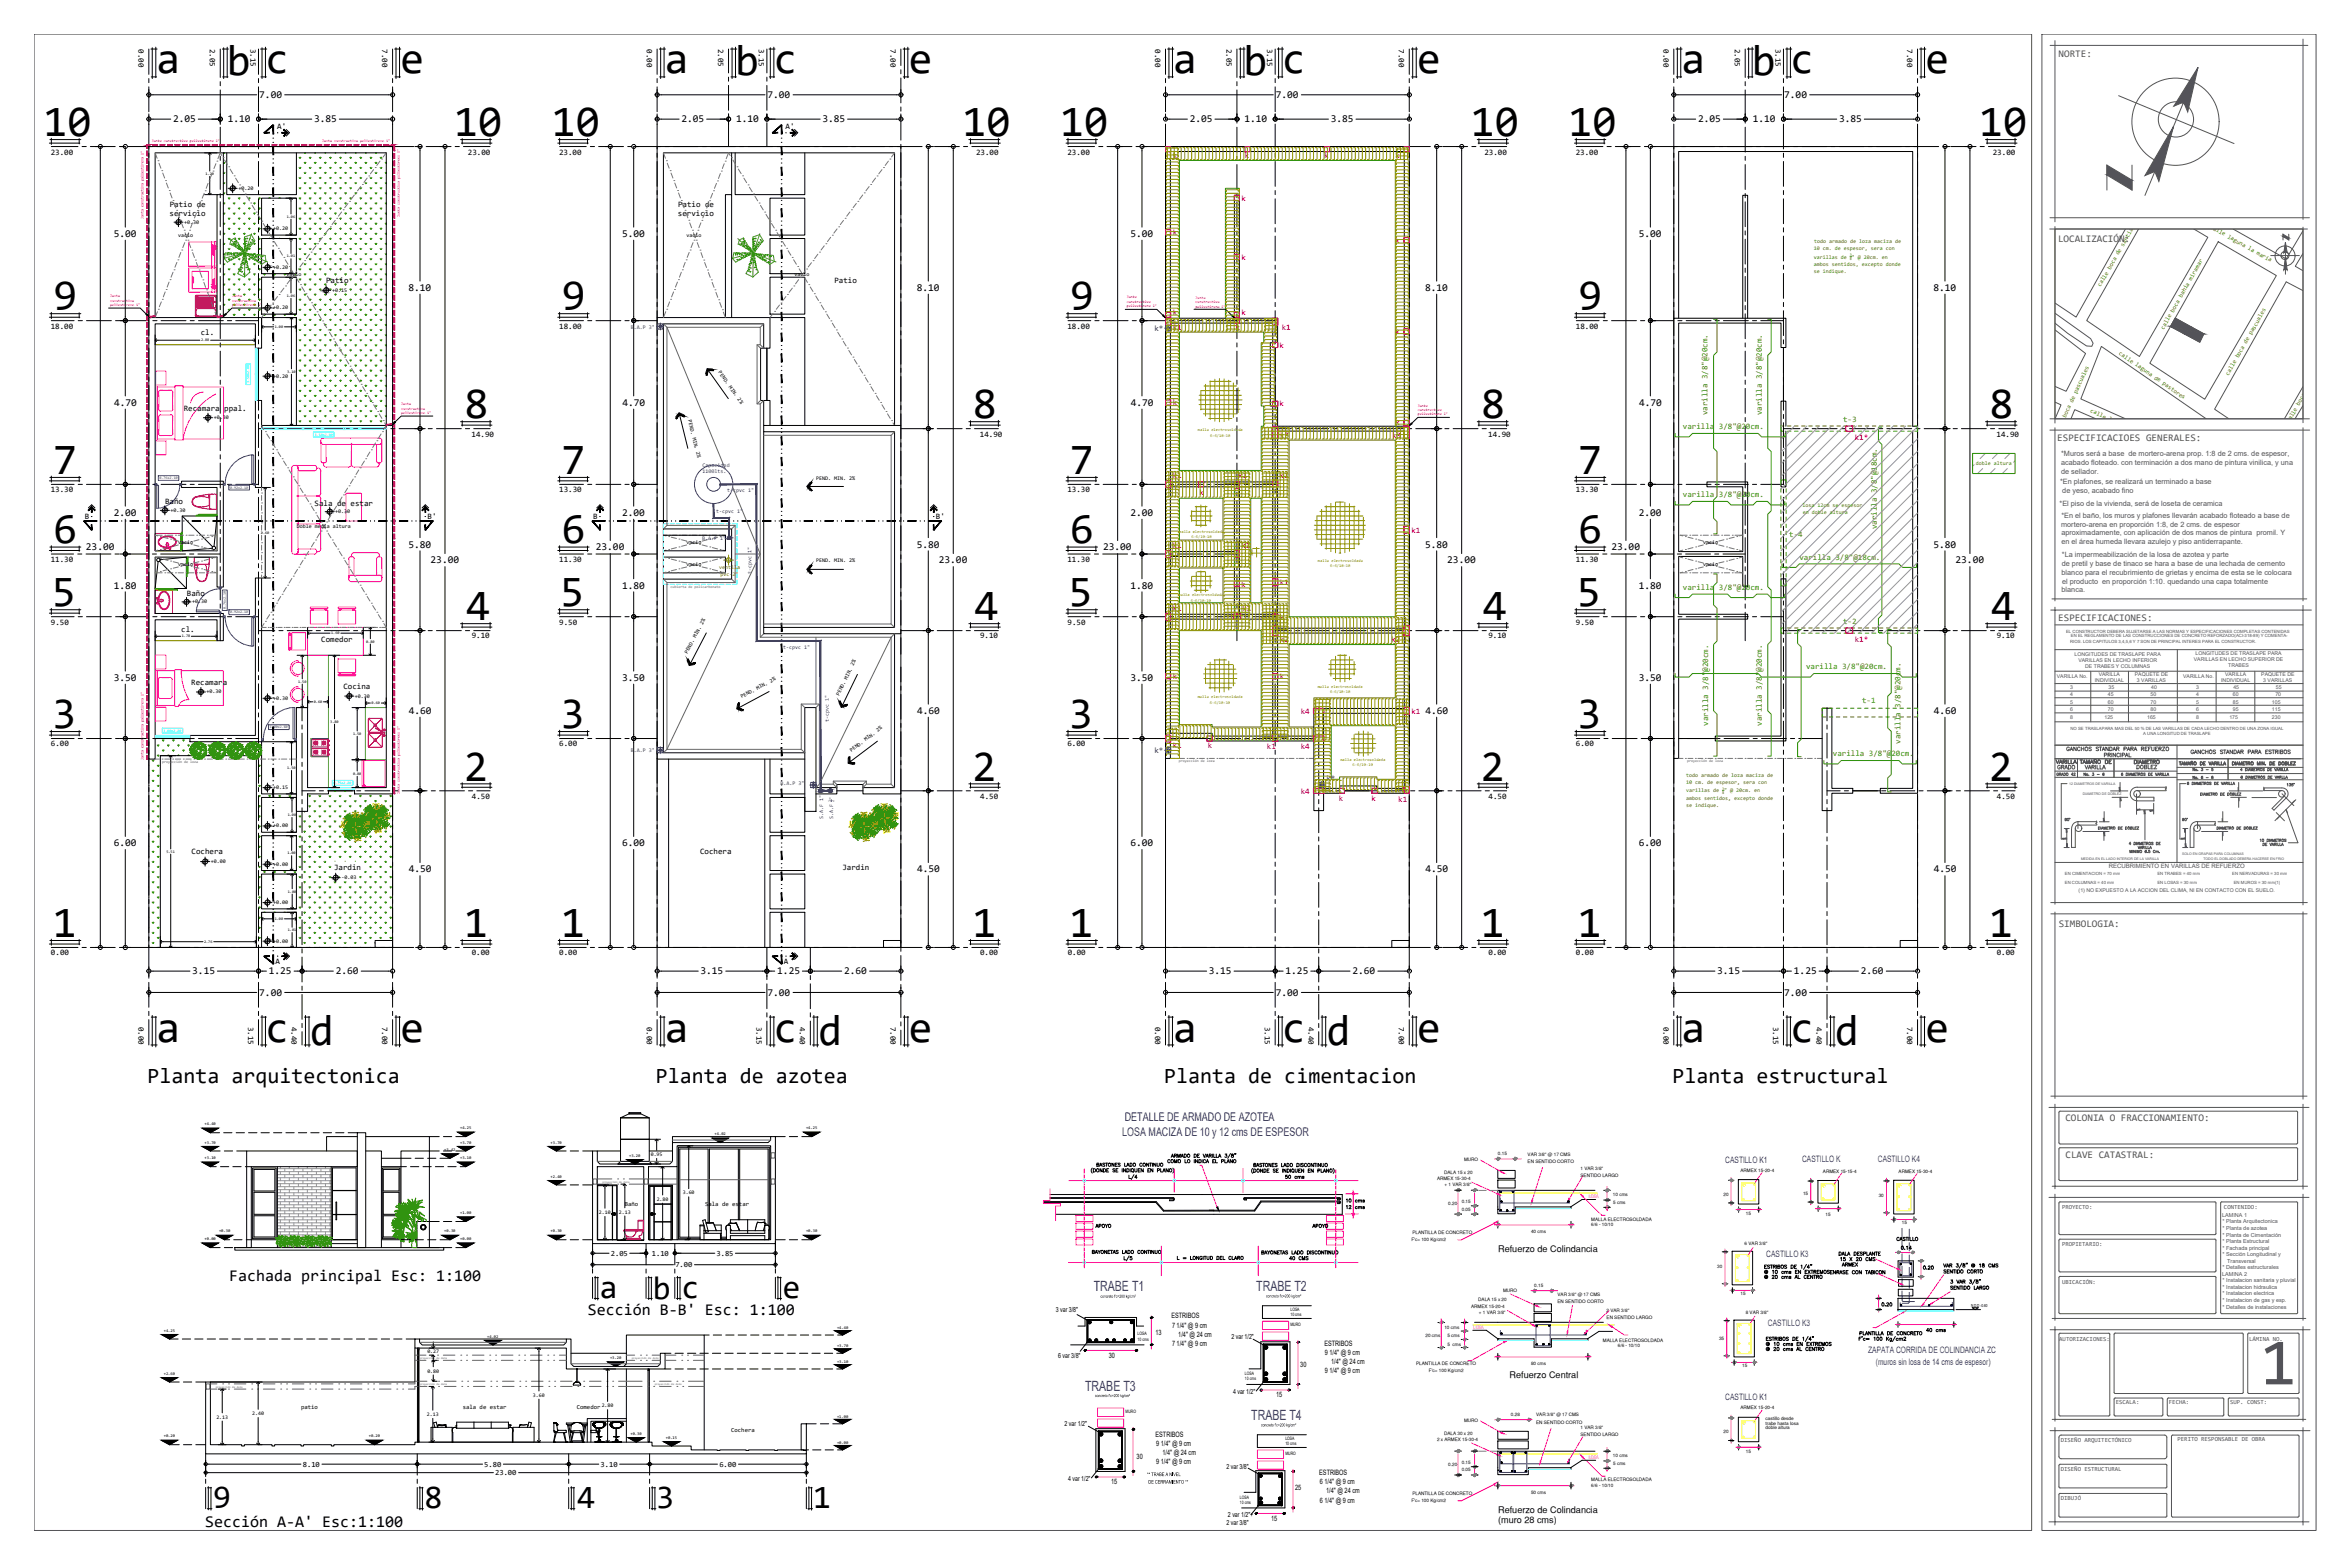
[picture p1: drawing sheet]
<svg xmlns="http://www.w3.org/2000/svg" width="900mm" height="600mm" viewBox="0 0 900 600" stroke-linecap="round" stroke-linejoin="round" font-family="sans-serif">
<defs><g id="words">
<text font-size="25.3" fill="#545454" x="865.6" y="530.1">1</text>
<g font-size="16.7">
<text x="59.8" y="27.9">a</text>
<text x="86.9" y="28.8">b</text>
<text x="101.6" y="27.9">c</text>
<text x="153.3" y="27.9">e</text>
<text x="254.4" y="27.9">a</text>
<text x="281.6" y="28.8">b</text>
<text x="296.3" y="27.9">c</text>
<text x="347.9" y="27.9">e</text>
<text x="449.1" y="27.9">a</text>
<text x="476.2" y="28.8">b</text>
<text x="490.9" y="27.9">c</text>
<text x="542.6" y="27.9">e</text>
<text x="643.8" y="27.9">a</text>
<text x="670.9" y="28.8">b</text>
<text x="685.6" y="27.9">c</text>
<text x="737.2" y="27.9">e</text>
<text x="16.7" y="52.3">10</text>
<text x="174" y="52.3">10</text>
<text x="211.4" y="52.3">10</text>
<text x="368.6" y="52.3">10</text>
<text x="406" y="52.3">10</text>
<text x="563.3" y="52.3">10</text>
<text x="600.7" y="52.3">10</text>
<text x="758" y="52.3">10</text>
<text x="20.5" y="118.9">9</text>
<text x="215.2" y="118.9">9</text>
<text x="409.8" y="118.9">9</text>
<text x="604.5" y="118.9">9</text>
<text x="177.9" y="160.3">8</text>
<text x="372.5" y="160.3">8</text>
<text x="567.2" y="160.3">8</text>
<text x="761.9" y="160.3">8</text>
<text x="20.4" y="181.4">7</text>
<text x="215" y="181.4">7</text>
<text x="409.7" y="181.4">7</text>
<text x="604.4" y="181.4">7</text>
<text x="20.3" y="208.1">6</text>
<text x="215" y="208.1">6</text>
<text x="409.7" y="208.1">6</text>
<text x="604.3" y="208.1">6</text>
<text x="19.9" y="232.1">5</text>
<text x="214.6" y="232.1">5</text>
<text x="409.2" y="232.1">5</text>
<text x="603.9" y="232.1">5</text>
<text x="178.5" y="237.4">4</text>
<text x="373.2" y="237.4">4</text>
<text x="567.8" y="237.4">4</text>
<text x="762.5" y="237.4">4</text>
<text x="20" y="278.9">3</text>
<text x="214.6" y="278.9">3</text>
<text x="409.3" y="278.9">3</text>
<text x="604" y="278.9">3</text>
<text x="177.6" y="298.9">2</text>
<text x="372.3" y="298.9">2</text>
<text x="567" y="298.9">2</text>
<text x="761.7" y="298.9">2</text>
<text x="20.2" y="358.8">1</text>
<text x="177.8" y="358.8">1</text>
<text x="214.9" y="358.8">1</text>
<text x="372.4" y="358.8">1</text>
<text x="409.5" y="358.8">1</text>
<text x="567.1" y="358.8">1</text>
<text x="604.2" y="358.8">1</text>
<text x="761.8" y="358.8">1</text>
<text x="59.8" y="399.1">a</text>
<text x="101.6" y="399.1">c</text>
<text x="118.6" y="400">d</text>
<text x="153.3" y="399.1">e</text>
<text x="254.4" y="399.1">a</text>
<text x="296.3" y="399.1">c</text>
<text x="313.3" y="400">d</text>
<text x="347.9" y="399.1">e</text>
<text x="449.1" y="399.1">a</text>
<text x="490.9" y="399.1">c</text>
<text x="508" y="400">d</text>
<text x="542.6" y="399.1">e</text>
<text x="643.8" y="399.1">a</text>
<text x="685.6" y="399.1">c</text>
<text x="702.7" y="400">d</text>
<text x="737.2" y="399.1">e</text>
</g>
<g font-size="12.5">
<text x="229.6" y="496.9">a</text>
<text x="250" y="497.6">b</text>
<text x="261" y="496.9">c</text>
<text x="299.7" y="496.9">e</text>
<text x="81.6" y="577.5">9</text>
<text x="162.5" y="577.5">8</text>
<text x="221" y="577.4">4</text>
<text x="251.3" y="577.5">3</text>
<text x="311.5" y="577.5">1</text>
</g>
<g font-size="8.4">
<text x="56.5" y="414.7">Planta arquitectonica</text>
<text x="251.2" y="414.6">Planta de azotea</text>
<text x="445.9" y="414.7">Planta de cimentacion</text>
<text x="640.5" y="414.6">Planta estructural</text>
</g>
<g font-size="6.3">
<text x="87.8" y="490.4">Fachada principal Esc: 1:100</text>
<text x="225.1" y="503.7">Sección B-B' Esc: 1:100</text>
<text x="78.5" y="584.8">Sección A-A' Esc:1:100</text>
</g>
<g font-size="5.4" fill="#00f">
<text x="418.9" y="494.4">TRABE T1</text>
<text x="481.1" y="494.4">TRABE T2</text>
<text x="415.6" y="532.5">TRABE T3</text>
<text x="479.2" y="543.8">TRABE T4</text>
</g>
<text font-size="4.9" x="431.1" y="453">L/4</text>
<g font-size="4.6" fill="#00f">
<text x="430.8" y="429.5">DETALLE DE ARMADO DE AZOTEA</text>
<text x="429.7" y="435.2">LOSA MACIZA DE 10 y 12 cms DE ESPESOR</text>
</g>
<g font-size="4.4" fill="#545454">
<text x="786.7" y="295.6">GRADO</text>
<text x="817" y="295.6">DOBLEZ</text>
</g>
<g font-size="4.4">
<text x="501.3" y="471.3">APOYO</text>
<text x="704.1" y="486.1">ARMEX</text>
</g>
<g font-size="4">
<text x="99.3" y="37.5">7.00</text>
<text x="293.9" y="37.5">7.00</text>
<text x="488.6" y="37.5">7.00</text>
<text x="683.3" y="37.5">7.00</text>
<text x="66.3" y="46.8">2.05</text>
<text x="87.3" y="46.9">1.10</text>
<text x="120.3" y="46.9">3.85</text>
<text x="261" y="46.8">2.05</text>
<text x="281.9" y="46.9">1.10</text>
<text x="314.9" y="46.9">3.85</text>
<text x="455.6" y="46.8">2.05</text>
<text x="476.6" y="46.9">1.10</text>
<text x="509.6" y="46.9">3.85</text>
<text x="650.3" y="46.8">2.05</text>
<text x="671.3" y="46.9">1.10</text>
<text x="704.3" y="46.9">3.85</text>
<text x="43.5" y="90.7">5.00</text>
<text x="238.2" y="90.7">5.00</text>
<text x="432.9" y="90.7">5.00</text>
<text x="627.6" y="90.7">5.00</text>
<text x="156.4" y="111.4">8.10</text>
<text x="351.1" y="111.4">8.10</text>
<text x="545.8" y="111.4">8.10</text>
<text x="740.4" y="111.4">8.10</text>
<text x="43.7" y="155.4">4.70</text>
<text x="238.4" y="155.4">4.70</text>
<text x="433" y="155.4">4.70</text>
<text x="627.7" y="155.4">4.70</text>
<text x="43.6" y="197.6">2.00</text>
<text x="238.2" y="197.6">2.00</text>
<text x="432.9" y="197.6">2.00</text>
<text x="627.6" y="197.6">2.00</text>
<text x="156.4" y="209.7">5.80</text>
<text x="351" y="209.7">5.80</text>
<text x="545.7" y="209.7">5.80</text>
<text x="740.4" y="209.7">5.80</text>
<text x="32.9" y="210.7">23.00</text>
<text x="164.9" y="215.7">23.00</text>
<text x="228.2" y="210.7">23.00</text>
<text x="359.6" y="215.7">23.00</text>
<text x="422.5" y="210.7">23.00</text>
<text x="554.2" y="215.7">23.00</text>
<text x="617.1" y="210.7">23.00</text>
<text x="748.9" y="215.7">23.00</text>
<text x="43.6" y="225.4">1.80</text>
<text x="238.3" y="225.4">1.80</text>
<text x="432.9" y="225.4">1.80</text>
<text x="627.6" y="225.4">1.80</text>
<text x="43.5" y="260.8">3.50</text>
<text x="238.2" y="260.8">3.50</text>
<text x="432.9" y="260.8">3.50</text>
<text x="627.6" y="260.8">3.50</text>
<text x="156.5" y="273.4">4.60</text>
<text x="351.2" y="273.4">4.60</text>
<text x="545.9" y="273.4">4.60</text>
<text x="740.5" y="273.4">4.60</text>
<text x="43.6" y="324.1">6.00</text>
<text x="238.3" y="324.1">6.00</text>
<text x="432.9" y="324.1">6.00</text>
<text x="627.6" y="324.1">6.00</text>
<text x="156.5" y="334.1">4.50</text>
<text x="351.2" y="334.1">4.50</text>
<text x="545.9" y="334.1">4.50</text>
<text x="740.5" y="334.1">4.50</text>
<text x="73.6" y="373.2">3.15</text>
<text x="103" y="373.2">1.25</text>
<text x="128.6" y="373.2">2.60</text>
<text x="268.3" y="373.2">3.15</text>
<text x="297.7" y="373.2">1.25</text>
<text x="323.2" y="373.2">2.60</text>
<text x="462.9" y="373.2">3.15</text>
<text x="492.3" y="373.2">1.25</text>
<text x="517.9" y="373.2">2.60</text>
<text x="657.6" y="373.2">3.15</text>
<text x="687" y="373.2">1.25</text>
<text x="712.6" y="373.2">2.60</text>
<text x="99.3" y="381.3">7.00</text>
<text x="293.9" y="381.3">7.00</text>
<text x="488.6" y="381.3">7.00</text>
<text x="683.3" y="381.3">7.00</text>
<text x="719.3" y="501.3">0.20</text>
</g>
<text font-size="4" fill="#f0f" x="514.3" y="461.4">10 cms</text>
<text font-size="4" fill="#808080" x="735.2" y="487.2">0.20</text>
<g font-size="3.9" fill="#545454">
<text x="788.3" y="21.9">NORTE:</text>
<text x="788.1" y="92.6">LOCALIZACIÓN:</text>
<text x="787.8" y="168.9">ESPECIFICACIOES GENERALES:</text>
<text x="788.2" y="237.9">ESPECIFICACIONES:</text>
<text x="788.4" y="354.8">SIMBOLOGIA:</text>
<text x="790.9" y="429.1">COLONIA O FRACCIONAMIENTO:</text>
<text x="791" y="443.4">CLAVE CATASTRAL:</text>
</g>
<g font-size="3.5" fill="#545454">
<text x="789.5" y="315.4">90°</text>
<text x="834.7" y="315.4">90°</text>
</g>
<g font-size="3.5">
<text x="573.7" y="479.3">Refuerzo de Colindancia</text>
<text x="578.1" y="527.8">Refuerzo Central</text>
<text x="573.7" y="579.2">Refuerzo de Colindancia</text>
<text x="573.7" y="583">(muro 28 cms)</text>
</g>
<g font-size="3.4" fill="#00f">
<text x="660.7" y="445.2">CASTILLO K1</text>
<text x="690.1" y="444.9">CASTILLO K</text>
<text x="719.1" y="444.8">CASTILLO K4</text>
<text x="676.4" y="481.4">CASTILLO K3</text>
<text x="677.1" y="507.8">CASTILLO K3</text>
<text x="715.4" y="518.2">ZAPATA CORRIDA DE COLINDANCIA ZC</text>
<text x="718.4" y="522.6">(muros sin losa de 14 cms de espesor)</text>
<text x="660.7" y="536.2">CASTILLO K1</text>
</g>
<g font-size="3.1">
<text x="53" y="18.8" transform="rotate(90 53 18.8)">0.00</text>
<text x="80.4" y="18.7" transform="rotate(90 80.4 18.7)">2.05</text>
<text x="95.9" y="18.7" transform="rotate(90 95.9 18.7)">3.15</text>
<text x="146.4" y="18.8" transform="rotate(90 146.4 18.8)">7.00</text>
<text x="247.7" y="18.8" transform="rotate(90 247.7 18.8)">0.00</text>
<text x="275" y="18.7" transform="rotate(90 275 18.7)">2.05</text>
<text x="290.6" y="18.7" transform="rotate(90 290.6 18.7)">3.15</text>
<text x="341" y="18.8" transform="rotate(90 341 18.8)">7.00</text>
<text x="442.4" y="18.8" transform="rotate(90 442.4 18.8)">0.00</text>
<text x="469.7" y="18.7" transform="rotate(90 469.7 18.7)">2.05</text>
<text x="485.3" y="18.7" transform="rotate(90 485.3 18.7)">3.15</text>
<text x="535.7" y="18.8" transform="rotate(90 535.7 18.8)">7.00</text>
<text x="637" y="18.8" transform="rotate(90 637 18.8)">0.00</text>
<text x="664.4" y="18.7" transform="rotate(90 664.4 18.7)">2.05</text>
<text x="680" y="18.7" transform="rotate(90 680 18.7)">3.15</text>
<text x="730.3" y="18.8" transform="rotate(90 730.3 18.8)">7.00</text>
<text x="106.1" y="49.5">A'</text>
<text x="300.8" y="49.5">A'</text>
<text x="19.4" y="59.2">23.00</text>
<text x="179.2" y="59.2">23.00</text>
<text x="214.1" y="59.2">23.00</text>
<text x="373.8" y="59.2">23.00</text>
<text x="408.8" y="59.2">23.00</text>
<text x="568.5" y="59.2">23.00</text>
<text x="603.4" y="59.2">23.00</text>
<text x="763.2" y="59.2">23.00</text>
<text x="65" y="82.7">servicio</text>
<text x="65" y="79.2">Patio de</text>
<text x="259.6" y="82.7">servicio</text>
<text x="259.6" y="79.2">Patio de</text>
<text x="124.9" y="108.4">Patio</text>
<text x="319.5" y="108.4">Patio</text>
<text x="19.4" y="125.8">18.00</text>
<text x="214.1" y="125.8">18.00</text>
<text x="408.8" y="125.8">18.00</text>
<text x="603.5" y="125.8">18.00</text>
<text x="76.8" y="128.4">cl.</text>
<text x="70.4" y="157.3">Recamara ppal.</text>
<text x="180.6" y="167.2">14.90</text>
<text x="375.3" y="167.2">14.90</text>
<text x="569.9" y="167.2">14.90</text>
<text x="764.6" y="167.2">14.90</text>
<text x="19.4" y="188.5">13.30</text>
<text x="214.1" y="188.5">13.30</text>
<text x="408.8" y="188.5">13.30</text>
<text x="603.5" y="188.5">13.30</text>
<text x="63.2" y="193.1">Baño</text>
<text x="120.5" y="193.7">Sala de estar</text>
<text x="32.5" y="198.7">B</text>
<text x="163.7" y="198.7">B'</text>
<text x="227.2" y="198.7">B</text>
<text x="358.4" y="198.7">B'</text>
<text x="19.4" y="215.2">11.30</text>
<text x="214.1" y="215.2">11.30</text>
<text x="408.8" y="215.2">11.30</text>
<text x="603.5" y="215.2">11.30</text>
<text x="71.6" y="228.2">Baño</text>
<text x="19.5" y="239.2">9.50</text>
<text x="214.2" y="239.2">9.50</text>
<text x="408.8" y="239.2">9.50</text>
<text x="603.5" y="239.2">9.50</text>
<text x="69.4" y="241.9">cl.</text>
<text x="123" y="245.8">Comedor</text>
<text x="180.7" y="244.5">9.10</text>
<text x="375.3" y="244.5">9.10</text>
<text x="570" y="244.5">9.10</text>
<text x="764.6" y="244.5">9.10</text>
<text x="73.3" y="262.4">Recamara</text>
<text x="131.5" y="263.8">Cocina</text>
<text x="19.5" y="285.9">6.00</text>
<text x="214.1" y="285.9">6.00</text>
<text x="408.8" y="285.9">6.00</text>
<text x="603.5" y="285.9">6.00</text>
<text x="180.7" y="305.8">4.50</text>
<text x="375.4" y="305.8">4.50</text>
<text x="570.1" y="305.8">4.50</text>
<text x="764.7" y="305.8">4.50</text>
<text x="73.4" y="327.1">Cochera</text>
<text x="268.1" y="327.1">Cochera</text>
<text x="127.9" y="333.2">Jardin</text>
<text x="322.6" y="333.2">Jardin</text>
<text x="19.5" y="365.9">0.00</text>
<text x="180.7" y="365.9">0.00</text>
<text x="214.2" y="365.9">0.00</text>
<text x="375.3" y="365.9">0.00</text>
<text x="408.9" y="365.9">0.00</text>
<text x="570" y="365.9">0.00</text>
<text x="603.5" y="365.9">0.00</text>
<text x="764.7" y="365.9">0.00</text>
<text x="105.5" y="369">A</text>
<text x="300.2" y="369">A</text>
<text x="53" y="393.2" transform="rotate(90 53 393.2)">0.00</text>
<text x="95" y="393.1" transform="rotate(90 95 393.1)">3.15</text>
<text x="111.7" y="393.3" transform="rotate(90 111.7 393.3)">4.40</text>
<text x="146.4" y="393.2" transform="rotate(90 146.4 393.2)">7.00</text>
<text x="247.7" y="393.2" transform="rotate(90 247.7 393.2)">0.00</text>
<text x="289.7" y="393.1" transform="rotate(90 289.7 393.1)">3.15</text>
<text x="306.3" y="393.3" transform="rotate(90 306.3 393.3)">4.40</text>
<text x="341" y="393.2" transform="rotate(90 341 393.2)">7.00</text>
<text x="442.4" y="393.2" transform="rotate(90 442.4 393.2)">0.00</text>
<text x="484.3" y="393.1" transform="rotate(90 484.3 393.1)">3.15</text>
<text x="501" y="393.3" transform="rotate(90 501 393.3)">4.40</text>
<text x="535.7" y="393.2" transform="rotate(90 535.7 393.2)">7.00</text>
<text x="637" y="393.2" transform="rotate(90 637 393.2)">0.00</text>
<text x="679" y="393.1" transform="rotate(90 679 393.1)">3.15</text>
<text x="695.7" y="393.3" transform="rotate(90 695.7 393.3)">4.40</text>
<text x="730.3" y="393.2" transform="rotate(90 730.3 393.2)">7.00</text>
</g>
<g font-size="3.1" fill="#f00">
<text x="449.1" y="60.7">k</text>
<text x="476.8" y="60.7">k</text>
<text x="507.1" y="60.7">k</text>
<text x="534.3" y="60.7">k</text>
<text x="475.4" y="76.9">k</text>
<text x="449.1" y="90">k</text>
<text x="534.3" y="93">k</text>
<text x="475.4" y="99.5">k</text>
<text x="449.1" y="120.6">k</text>
<text x="475.4" y="120.6">k</text>
<text x="449.1" y="126.4">k1</text>
<text x="473.2" y="126.6">k</text>
<text x="490.9" y="126.4">k1</text>
<text x="534.3" y="127.9">k</text>
<text x="490" y="133.1">k</text>
<text x="449.1" y="155.2">k</text>
<text x="490" y="155.6">k</text>
<text x="490.2" y="167.8">k3</text>
<text x="533.1" y="167.8">k3</text>
<text x="534.3" y="162.9">k</text>
<text x="710.3" y="168.6">k1*</text>
<text x="449.1" y="183.2">k1</text>
<text x="474.3" y="183.2">k1</text>
<text x="490" y="183.2">k1</text>
<text x="459.3" y="189.5">k</text>
<text x="540.5" y="204">k1</text>
<text x="449.1" y="210">k1</text>
<text x="475.4" y="210">k1</text>
<text x="475.2" y="224.6">k</text>
<text x="490.1" y="224">k1</text>
<text x="449.1" y="234">k1</text>
<text x="475.8" y="234">k1</text>
<text x="489.9" y="237.3">k</text>
<text x="490.1" y="245.9">k2</text>
<text x="532.9" y="245.9">k2</text>
<text x="710.3" y="246">k1*</text>
<text x="449.1" y="260">k</text>
<text x="490.1" y="260">k</text>
<text x="498.2" y="273.4">k4</text>
<text x="540.5" y="273.4">k1</text>
<text x="449.1" y="286.4">k1</text>
<text x="462.5" y="286.6">k</text>
<text x="485.2" y="287">k1</text>
<text x="498.2" y="287">k4</text>
<text x="498.2" y="303.9">k4</text>
<text x="512.7" y="306.6">k</text>
<text x="525.2" y="306.6">k</text>
<text x="535.5" y="306.9">k1</text>
</g>
<g font-size="3.1" fill="#293189">
<text x="442.1" y="126.7">k*</text>
<text x="442.1" y="288.4">k*</text>
<text x="507.9" y="299.2">k*</text>
</g>
<g font-size="3.1" fill="#4a9500">
<text x="653.9" y="158.9" transform="rotate(-90 653.9 158.9)">varilla 3/8&quot;@20cm.</text>
<text x="674.6" y="158.9" transform="rotate(-90 674.6 158.9)">varilla 3/8&quot;@20cm.</text>
<text x="705.8" y="161.5">t-3</text>
<text x="644.5" y="164.2">varilla 3/8&quot;@20cm.</text>
<text x="644.5" y="190.3">varilla 3/8&quot;@20cm.</text>
<text x="718.8" y="202.7" transform="rotate(-90 718.8 202.7)">varilla 3/8&quot;@18cm.</text>
<text x="685.2" y="205.6">t-4</text>
<text x="689.1" y="214.3">varilla 3/8&quot;@18cm.</text>
<text x="644.5" y="225.8">varilla 3/8&quot;@20cm.</text>
<text x="705.8" y="238.9">t-2</text>
<text x="691.6" y="256.2">varilla 3/8&quot;@20cm.</text>
<text x="713.1" y="269.3">t-1</text>
<text x="654.1" y="277.9" transform="rotate(-90 654.1 277.9)">varilla 3/8&quot;@20cm.</text>
<text x="674.6" y="277.9" transform="rotate(-90 674.6 277.9)">varilla 3/8&quot;@20cm.</text>
<text x="727.8" y="284.8" transform="rotate(-90 727.8 284.8)">varilla 3/8&quot;@20cm.</text>
<text x="701.9" y="289.6">varilla 3/8&quot;@20cm.</text>
</g>
<g font-size="3">
<text x="233.9" y="480.9">2.05</text>
<text x="249.6" y="480.9">1.10</text>
<text x="258.6" y="485.3">7.00</text>
<text x="274.4" y="480.9">3.85</text>
<text x="116" y="561.6">8.10</text>
<text x="185.4" y="561.6">5.80</text>
<text x="230" y="561.6">3.10</text>
<text x="275.5" y="561.6">6.00</text>
<text x="189.6" y="564.9">23.00</text>
</g>
<g font-size="2.8" fill="#545454">
<text x="789.3" y="174.7">*Muros será a base de mortero-arena prop. 1:8 de 2 cms. de espesor,</text>
<text x="789.3" y="178.1">acabado floteado. con terminación a dos mano de pintura vinilica, y una</text>
<text x="788.9" y="185.5">*En plafones, se realizará un terminado a base</text>
<text x="789.3" y="181.4">de sellador.</text>
<text x="789.8" y="188.9">de yeso, acabado fino</text>
<text x="788.7" y="193.8">*El piso de la vivienda, será de loseta de ceramica</text>
<text x="789.3" y="201.7">mortero-arena en proporción 1:8, de 2 cms. de espesor</text>
<text x="789.4" y="198.4">*En el baño, los muros y plafones llevarán acabado floteado a base de</text>
<text x="789.4" y="205">aproximadamente, con aplicación de dos manos de pintura promil. Y</text>
<text x="789.4" y="208.4">en el área humeda llevara azulejo y piso antiderrapante.</text>
<text x="789.6" y="213.5">*La impermeabilización de la losa de azotea y parte</text>
<text x="789.5" y="220.2">blanco para el recubrimiento de grietas y encima de esta se le colocara</text>
<text x="789.6" y="216.8">de pretil y base de tinaco se hara a base de una lechada de cemento</text>
<text x="789.5" y="226.8">blanca.</text>
<text x="789.7" y="223.5">el producto en proporción 1:10. quedando una capa totalmente</text>
</g>
<g font-size="2.8">
<text x="448.6" y="504.9">ESTRIBOS</text>
<text x="448.8" y="508.5">7 1/4&quot; @ 9 cm</text>
<text x="442.4" y="511.1">13</text>
<text x="448.8" y="515.5">7 1/4&quot; @ 9 cm</text>
<text x="451.2" y="512">1/4&quot; @ 24 cm</text>
<text x="507.2" y="515.4">ESTRIBOS</text>
<text x="424.7" y="520.1">30</text>
<text x="507.4" y="519">9 1/4&quot; @ 9 cm</text>
<text x="497.9" y="523.4">30</text>
<text x="507.4" y="525.8">9 1/4&quot; @ 9 cm</text>
<text x="509.8" y="522.4">1/4&quot; @ 24 cm</text>
<text x="488.7" y="535.2">15</text>
<text x="442.5" y="550.1">ESTRIBOS</text>
<text x="442.8" y="553.7">9 1/4&quot; @ 9 cm</text>
<text x="445.2" y="557.2">1/4&quot; @ 24 cm</text>
<text x="435.3" y="558.9">30</text>
<text x="442.8" y="560.5">9 1/4&quot; @ 9 cm</text>
<text x="425.5" y="568.5">15</text>
<text x="505.2" y="564.8">ESTRIBOS</text>
<text x="505.4" y="568.3">6 1/4&quot; @ 9 cm</text>
<text x="496" y="570.7">25</text>
<text x="505.4" y="575.7">6 1/4&quot; @ 9 cm</text>
<text x="507.9" y="571.8">1/4&quot; @ 24 cm</text>
<text x="486.8" y="582.5">15</text>
</g>
<g font-size="2.7">
<text x="404.3" y="502.5">3 var 3/8&quot;</text>
<text x="471.6" y="512.6">2 var 1/2&quot;</text>
<text x="405.2" y="520">6 var 3/8&quot;</text>
<text x="472.2" y="533.7">4 var 1/2&quot;</text>
<text x="407.7" y="546.1">2 var 1/2&quot;</text>
<text x="469.7" y="562.7">2 var 3/8&quot;</text>
<text x="409" y="567">4 var 1/2&quot;</text>
<text x="470.3" y="581">2 var 1/2&quot;+</text>
<text x="469.7" y="584">2 var 3/8&quot;</text>
</g>
<g font-size="2.4">
<text x="239.3" y="461.9">Baño</text>
<text x="270.1" y="461.9">Sala de estar</text>
<text x="115.3" y="539.4">patio</text>
<text x="177.2" y="539.4">sala de estar</text>
<text x="220.9" y="539.4">Comedor</text>
<text x="280" y="548.2">Cochera</text>
</g>
<g font-size="2.4" fill="#545454">
<text x="789.7" y="462.9">PROYECTO:</text>
<text x="851.7" y="462.9">CONTENIDO:</text>
<text x="789.7" y="477.2">PROPIETARIO:</text>
<text x="789.7" y="491.8">UBICACIÓN:</text>
<text x="788.6" y="513.6">AUTORIZACIONES:</text>
<text x="861.3" y="513.6">LÁMINA NO.</text>
<text x="810.2" y="537.6">ESCALA:</text>
<text x="830.6" y="537.6">FECHA:</text>
<text x="854" y="537.6">SUP. CONST:</text>
<text x="833.9" y="551.7">PERITO RESPONSABLE DE OBRA</text>
<text x="789.2" y="552.1">DISEÑO ARQUITECTÓNICO</text>
<text x="789.2" y="563.2">DISEÑO ESTRUCTURAL</text>
<text x="789.2" y="574.3">DIBUJÓ</text>
</g>
<g font-size="2.3" fill="#4a9500">
<text x="846.3" y="87.3" transform="rotate(29 846.3 87.3)">calle laguna la maria</text>
<text x="778" y="95.3" transform="rotate(-60 778 95.3)">calle boca del rio</text>
<text x="804.4" y="110" transform="rotate(-60 804.4 110)">calle boca de santiago</text>
<text x="828.6" y="126.3" transform="rotate(-60 828.6 126.3)">calle boca bahia miramar</text>
<text x="811.3" y="135.6" transform="rotate(35 811.3 135.6)">calle laguna de pastores</text>
<text x="853.4" y="143.9" transform="rotate(-60 853.4 143.9)">calle boca de pascuales</text>
<text x="800.4" y="157.8" transform="rotate(24 800.4 157.8)">calle laguna de juluapan</text>
<text x="788" y="167.2" transform="rotate(-66 788 167.2)">calle boca de pascuales</text>
<text x="876.7" y="162.1" transform="rotate(-60 876.7 162.1)">calle boca de apiza</text>
</g>
<text font-size="2.3" fill="#545454" x="807.5" y="332.3">RECUBRIMIENTO EN VARILLAS DE REFUERZO</text>
<g font-size="2.1">
<text x="91.3" y="72.7">+0.20</text>
<text x="70.6" y="85.7">+0.30</text>
<text x="104.6" y="88.2">+0.20</text>
<text x="68.2" y="90.6">vacio</text>
<text x="262.9" y="90.6">vacio</text>
<text x="104.6" y="102.9">+0.20</text>
<text x="109.7" y="105.6">vacio</text>
<text x="304.3" y="105.6">vacio</text>
<text x="127.1" y="111.7">+0.15</text>
<text x="104.6" y="118.4">+0.20</text>
<text x="275.1" y="142.6" transform="rotate(55 275.1 142.6)">PEND. MIN. 2%</text>
<text x="104.6" y="144.6">+0.20</text>
<text x="81.8" y="160.6">+0.30</text>
<text x="263.5" y="160.9" transform="rotate(76 263.5 160.9)">PEND. MIN. 2%</text>
<text x="312.6" y="183.6">PEND. MIN. 2%</text>
<text x="65.3" y="196">+0.30</text>
<text x="128.4" y="196.5">+0.30</text>
<text x="113.7" y="202.2">Doble media altura</text>
<text x="68.2" y="208.5">vacio</text>
<text x="262.9" y="208.5">vacio</text>
<text x="652.2" y="208.5">vacio</text>
<text x="312.6" y="215.4">PEND. MIN. 2%</text>
<text x="68.2" y="216.9">vacio</text>
<text x="262.9" y="216.9">vacio</text>
<text x="652.2" y="216.9">vacio</text>
<text x="73.6" y="231.1">+0.30</text>
<text x="263.3" y="250.4" transform="rotate(-62 263.3 250.4)">PEND. MIN. 2%</text>
<text x="79.1" y="265.5">+0.30</text>
<text x="104.6" y="268">+0.30</text>
<text x="135.9" y="267.1">+0.30</text>
<text x="284.1" y="267.4" transform="rotate(-28 284.1 267.4)">PEND. MIN. 2%</text>
<text x="321.4" y="266.5" transform="rotate(-64 321.4 266.5)">PEND. MIN. 2%</text>
<text x="326.1" y="288" transform="rotate(-37 326.1 288)">PEND. MIN. 2%</text>
<text x="104.6" y="302.2">+0.15</text>
<text x="104.6" y="316.9">+0.00</text>
<text x="80.7" y="330.5">+0.00</text>
<text x="104.6" y="331.5">+0.00</text>
<text x="130.7" y="336.7">-0.03</text>
<text x="104.6" y="346.2">+0.00</text>
<text x="104.6" y="361">+0.00</text>
</g>
<g font-size="2.1" fill="#4a9500">
<text x="694.6" y="95.8">10 cm. de espesor, sera con</text>
<text x="694.7" y="93">todo armado de loza maciza de</text>
<text x="694.6" y="101.8">ambos sentidos, excepto donde</text>
<text x="694.7" y="99">varillas de</text>
<text x="709.2" y="99">&quot; @ 20cm. en</text>
<text x="694.6" y="104.5">se indique.</text>
<text x="756.6" y="178.2">doble altura</text>
<text x="690.3" y="194">losa 12cm se espesor</text>
<text x="690.3" y="196.8">en doble altura</text>
<text x="645.8" y="297.5">todo armado de loza maciza de</text>
<text x="645.7" y="300.3">10 cm. de espesor, sera con</text>
<text x="645.8" y="303.5">varillas de</text>
<text x="660.2" y="303.5">&quot; @ 20cm. en</text>
<text x="645.7" y="309">se indique.</text>
<text x="645.7" y="306.2">ambos sentidos, excepto donde</text>
</g>
<g font-size="2.1" fill="#293189">
<text x="241.5" y="126.1">B.A.P 3&quot;</text>
<text x="241.5" y="287.9">B.A.P 3&quot;</text>
<text x="298.9" y="300.6">B.A.P 3&quot;</text>
</g>
<g font-size="2.1" fill="#00f">
<text x="269.1" y="178.7">Capacidad</text>
<text x="269" y="181">1100lts.</text>
<text x="278.4" y="188.4">t-cpvc 1&quot;</text>
<text x="274.2" y="196.4">t-cpvc 1&quot;</text>
<text x="268.9" y="206.7">B.A.F 1&quot;</text>
<text x="287.8" y="219.7" transform="rotate(-90 287.8 219.7)">t-cpvc 1&quot;</text>
<text x="299.9" y="248.4">t-cpvc 1&quot;</text>
<text x="317.3" y="276.4" transform="rotate(-90 317.3 276.4)">t-cpvc 1&quot;</text>
<text x="319" y="306.2" transform="rotate(-90 319 306.2)">&quot;</text>
<text x="315.2" y="313.8" transform="rotate(-90 315.2 313.8)">S.A.F 1&quot;</text>
<text x="319" y="313.8" transform="rotate(-90 319 313.8)">S.A.F</text>
</g>
<g font-size="2.1" fill="#727200">
<text x="275.4" y="217.8">ventila</text>
<text x="275.9" y="220.5">pvc-2&quot;</text>
</g>
<g font-size="2.1" fill="#545454">
<text x="851" y="466">LAMINA 1</text>
<text x="851.1" y="468.5">* Planta Arquitectonica</text>
<text x="851.1" y="473.6">* Planta de Cimentación</text>
<text x="851.2" y="471">* Planta de azotea</text>
<text x="851.1" y="476.1">* Planta Estructural</text>
<text x="851.1" y="478.6">* Fachada principal</text>
<text x="851.1" y="481.1">* Sección Longitudinal y</text>
<text x="852.9" y="483.6">Transversal</text>
<text x="851" y="488.6">LAMINA 2</text>
<text x="851.1" y="486.1">* Detalles estructurales</text>
<text x="851.1" y="491.1">* Instalacion sanitaria y pluvial</text>
<text x="851.1" y="493.6">* Instalacion hidraulica</text>
<text x="851.1" y="496.1">* Instalacion electrica</text>
<text x="851.1" y="498.6">* Instalacion de gas y esp.</text>
<text x="851.1" y="501.1">* Detalles de instalaciones</text>
</g>
<g font-size="2" fill="#545454">
<text x="794.5" y="251.3">LONGITUDES DE TRASLAPE PARA</text>
<text x="840.8" y="250.7">LONGITUDES DE TRASLAPE PARA</text>
<text x="795.9" y="253.6">VARILLAS EN LECHO INFERIOR</text>
<text x="798.5" y="255.8">DE TRABES Y COLUMNAS</text>
<text x="840.1" y="253">VARILLAS EN LECHO SUPERIOR DE</text>
<text x="853.3" y="255.3">TRABES</text>
<text x="787.7" y="259.5">VARILLA No.</text>
<text x="792.8" y="263.8">3</text>
<text x="802.2" y="261.3">INDIVIDUAL</text>
<text x="803.7" y="259">VARILLA</text>
<text x="807.4" y="263.8">35</text>
<text x="817.6" y="259">PAQUETE DE</text>
<text x="818.4" y="261.3">3 VARILLAS</text>
<text x="823.8" y="263.8">40</text>
<text x="836.1" y="259.5">VARILLA No.</text>
<text x="841" y="263.8">3</text>
<text x="850.6" y="261.3">INDIVIDUAL</text>
<text x="852.1" y="259">VARILLA</text>
<text x="855.3" y="263.8">45</text>
<text x="865.9" y="259">PAQUETE DE</text>
<text x="866.7" y="261.3">3 VARILLAS</text>
<text x="871.6" y="263.8">55</text>
<text x="792.8" y="266.6">4</text>
<text x="792.8" y="269.4">5</text>
<text x="807.2" y="266.6">45</text>
<text x="807.2" y="269.4">60</text>
<text x="823.6" y="266.6">50</text>
<text x="823.6" y="269.4">70</text>
<text x="841" y="266.6">4</text>
<text x="841" y="269.4">5</text>
<text x="855.1" y="266.6">60</text>
<text x="855.1" y="269.4">85</text>
<text x="870" y="269.4">105</text>
<text x="871.4" y="266.6">70</text>
<text x="792.8" y="272.1">6</text>
<text x="792.8" y="275.3">8</text>
<text x="805.9" y="275.3">125</text>
<text x="807.2" y="272.1">70</text>
<text x="822.3" y="275.3">165</text>
<text x="823.6" y="272.1">80</text>
<text x="841" y="272.1">6</text>
<text x="841" y="275.3">8</text>
<text x="853.8" y="275.3">175</text>
<text x="855.1" y="272.1">95</text>
<text x="870" y="272.1">115</text>
<text x="870" y="275.3">230</text>
<text x="796" y="341.5">(1) NO EXPUESTO A LA ACCION DEL CLIMA, NI EN CONTACTO CON EL SUELO.</text>
</g>
<g font-size="2">
<text x="249.2" y="442.7">0.95</text>
<text x="251.5" y="459.8">2.80</text>
<text x="261.5" y="457.4">3.60</text>
<text x="229.4" y="464.9">2.10</text>
<text x="237" y="464.8">2.13</text>
<text x="163.7" y="518.2">0.27</text>
<text x="163.7" y="525.6">0.80</text>
<text x="204.1" y="534.9">3.60</text>
<text x="230.4" y="538.9">2.80</text>
<text x="82.9" y="543.2">2.13</text>
<text x="96.6" y="541.9">2.40</text>
<text x="163.5" y="542.2">2.13</text>
</g>
<g font-size="1.9" fill="#f0f">
<text x="608.4" y="458.7">LOSA</text>
<text x="564.3" y="509.1">LOSA</text>
<text x="608.4" y="558.6">LOSA</text>
</g>
<g font-size="1.8">
<text x="573.6" y="442.4">0.15</text>
<text x="585" y="442.5">VAR 3/8&quot; @ 17 CMS</text>
<text x="553" y="449.4">DALA 15 x 20</text>
<text x="560.7" y="444.8">MURO</text>
<text x="585" y="445.3">EN SENTIDO CORTO</text>
<text x="605.3" y="448">1 VAR 3/8&quot;</text>
<text x="666.6" y="448.7">ARMEX 15-20-4</text>
<text x="698.1" y="449.3">ARMEX 15-15-4</text>
<text x="727.1" y="449.2">ARMEX 15-30-4</text>
<text x="550.3" y="452">ARMEX 15-30-4</text>
<text x="553.2" y="454.1">+ 1 VAR 3/8&quot;</text>
<text x="605.3" y="450.7">SENTIDO LARGO</text>
<text x="554.6" y="461.6">0.20</text>
<text x="559.8" y="460.6">0.15</text>
<text x="617.7" y="458">10 cms</text>
<text x="617.8" y="461.2">5 cms</text>
<text x="660" y="457.9">20</text>
<text x="690.5" y="457.6">15</text>
<text x="719.5" y="458.5">30</text>
<text x="559.8" y="463.6">0.05</text>
<text x="609.4" y="467.4">MALLA ELECTROSOLDADA</text>
<text x="668.6" y="465.4">15</text>
<text x="699.1" y="465.6">15</text>
<text x="540.9" y="472.6">PLANTILLA DE CONCRETO</text>
<text x="586.3" y="472.3">40 cms</text>
<text x="609.4" y="469.5">6/6 - 10/10</text>
<text x="728.4" y="468.7">15</text>
<text x="540.5" y="475.2">F'c= 100 Kg/cm2</text>
<text x="668.1" y="476.9">6 VAR 3/8&quot;</text>
<text x="657.6" y="485.7">30</text>
<text x="575.6" y="494.9">MURO</text>
<text x="587.6" y="493">0.15</text>
<text x="596.4" y="496.2">VAR 3/8&quot; @ 17 CMS</text>
<text x="666.5" y="495.9">15</text>
<text x="494.2" y="502">LOSA</text>
<text x="494.2" y="503.9">10 cms</text>
<text x="563.4" y="500.9">ARMEX 15-20-4</text>
<text x="566.1" y="498.4">DALA 15 x 20</text>
<text x="566.3" y="503">+ 1 VAR 3/8&quot;</text>
<text x="596.4" y="499">EN SENTIDO CORTO</text>
<text x="615.2" y="502.4">2 VAR 3/8&quot;</text>
<text x="668.5" y="503.2">8 VAR 3/8&quot;</text>
<text x="494.2" y="507.6">MURO</text>
<text x="553.1" y="509">10 cms</text>
<text x="615.2" y="505.1">EN SENTIDO LARGO</text>
<text x="435.7" y="513.6">10 cms</text>
<text x="435.7" y="511.3">LOSA</text>
<text x="545.9" y="512.1">20 cms</text>
<text x="554.3" y="512">5 cms</text>
<text x="554.3" y="515.3">5 cms</text>
<text x="613.8" y="514">MALLA ELECTROSOLDADA</text>
<text x="619.6" y="515.7">6/6 - 10/10</text>
<text x="658.3" y="513.3">35</text>
<text x="476.8" y="526.7">LOSA</text>
<text x="542.3" y="522.7">PLANTILLA DE CONCRETO</text>
<text x="547.2" y="525.3">F'c= 100 Kg/cm2</text>
<text x="586.3" y="522.9">80 cms</text>
<text x="667.1" y="523.5">15</text>
<text x="476.8" y="528.5">10 cms</text>
<text x="666.6" y="539.7">ARMEX 15-20-4</text>
<text x="431" y="540.9">MURO</text>
<text x="560.7" y="544.7">MURO</text>
<text x="578.6" y="542.3">0.28</text>
<text x="588.3" y="545.2">EN SENTIDO CORTO</text>
<text x="588.3" y="542.4">VAR 3/8&quot; @ 17 CMS</text>
<text x="676.2" y="543.8">castillo desde</text>
<text x="676.2" y="545.6">trabe hasta losa</text>
<text x="492.2" y="551.4">LOSA</text>
<text x="550.3" y="551.9">2 x ARMEX 15-30-4</text>
<text x="553" y="549.3">DALA 30 x 20</text>
<text x="605.3" y="547.3">1 VAR 3/8&quot;</text>
<text x="605.3" y="550.1">SENTIDO LARGO</text>
<text x="660" y="548.9">20</text>
<text x="676.2" y="547.4">doble altura</text>
<text x="492.2" y="557">MURO</text>
<text x="492.2" y="553.3">10 cms</text>
<text x="617.7" y="557.9">10 cms</text>
<text x="668.6" y="556.4">15</text>
<text x="554.6" y="561.5">0.20</text>
<text x="559.8" y="563.5">0.05</text>
<text x="559.8" y="560.5">0.15</text>
<text x="617.8" y="561.2">5 cms</text>
<text x="609.4" y="567.3">MALLA ELECTROSOLDADA</text>
<text x="609.4" y="569.4">6/6 - 10/10</text>
<text x="474.8" y="573.9">LOSA</text>
<text x="474.8" y="575.8">10 cms</text>
<text x="540.5" y="575.1">F'c= 100 Kg/cm2</text>
<text x="540.9" y="572.5">PLANTILLA DE CONCRETO</text>
<text x="586.3" y="572.2">50 cms</text>
</g>
<g font-size="1.6" fill="#959500">
<text x="458.7" y="165.1">malla electrosoldada</text>
<text x="463.4" y="167.2">6-6/10-10</text>
<text x="451.6" y="204.1">malla electrosoldada</text>
<text x="456.3" y="206.2">6-6/10-10</text>
<text x="504.7" y="215.2">malla electrosoldada</text>
<text x="509.4" y="217.3">6-6/10-10</text>
<text x="451.3" y="228.3">malla electrosoldada</text>
<text x="456" y="230.4">6-6/10-10</text>
<text x="504.6" y="263.5">malla electrosoldada</text>
<text x="458.7" y="267.4">malla electrosoldada</text>
<text x="463.4" y="269.5">6-6/10-10</text>
<text x="509.3" y="265.5">6-6/10-10</text>
<text x="513.3" y="291.4">malla electrosoldada</text>
<text x="518" y="293.5">6-6/10-10</text>
</g>
<g font-size="1.6" fill="#545454">
<text x="791.2" y="242.3">EL CONSTRUCTOR DEBERA SUJETARSE A LAS NORMAS Y ESPECIFICACIONES COMPLETAS CONTENIDAS</text>
<text x="793" y="244">EN EL REGLAMENTO DE LAS CONSTRUCCIONES DE CONCRETO REFORZADO(ACI-318-89) Y COMENTA-</text>
<text x="792.8" y="246.1">RIOS. LOS CAPITULOS 3,4,5,6 Y 7 SON DE PRINCIPAL INTERES PARA EL CONSTRUCTOR.</text>
<text x="792.9" y="279.4">NO SE TRASLAPARA MAS DEL 50 % DE LAS VARILLAS DE CADA LECHO DENTRO DE UNA ZONA IGUAL</text>
<text x="820.7" y="281.3">A UNA LONGITUD DE TRASLAPE</text>
<text x="790.8" y="334.9">EN CIMENTACION = 70 mm</text>
<text x="826.2" y="334.9">EN TRABES = 40 mm</text>
<text x="854.9" y="334.9">EN NERVADURAS = 30 mm</text>
<text x="790.7" y="338.5">EN COLUMNAS = 40 mm</text>
<text x="826.2" y="338.5">EN LOSAS = 30 mm</text>
<text x="855.4" y="338.5">EN MUROS = 30 mm(1)</text>
</g>
<g font-size="1.6">
<text x="78.4" y="431">+4.40</text>
<text x="78.4" y="438">+3.70</text>
<text x="176.2" y="438">+3.70</text>
<text x="176.2" y="432.5">+4.25</text>
<text x="210.9" y="438">+3.70</text>
<text x="273.7" y="434.8">+4.02</text>
<text x="308.7" y="432.5">+4.25</text>
<text x="78.4" y="444">+3.10</text>
<text x="170.2" y="440.8">+3.42</text>
<text x="176.2" y="444">+3.10</text>
<text x="240.9" y="443">+3.20</text>
<text x="210.9" y="451">+2.40</text>
<text x="176.2" y="465">+1.00</text>
<text x="83.9" y="472">+0.30</text>
<text x="170.2" y="472">+0.30</text>
<text x="210.9" y="472">+0.30</text>
<text x="308.7" y="472">+0.30</text>
<text x="78.4" y="475">+0.00</text>
<text x="176.2" y="475">+0.00</text>
<text x="754.8" y="500.3">N.D.D -0.60</text>
<text x="62.7" y="510">+4.25</text>
<text x="320.6" y="509">+4.40</text>
<text x="186.6" y="512.3">+4.02</text>
<text x="320.6" y="515.9">+3.70</text>
<text x="233.6" y="520.5">+3.20</text>
<text x="320.6" y="522">+3.10</text>
<text x="62.7" y="526.5">+2.60</text>
<text x="320.6" y="543">+1.00</text>
<text x="62.7" y="550.4">+0.20</text>
<text x="141.2" y="550.4">+0.20</text>
<text x="241.4" y="549.5">+0.30</text>
<text x="255" y="551">+0.15</text>
<text x="320.6" y="552.9">+0.00</text>
</g>
<g font-size="1.5">
<text x="78.7" y="67">1.20</text>
<text x="109.8" y="83.4">1.06</text>
<text x="109.8" y="98.5">1.01</text>
<text x="109.8" y="113.7">1.06</text>
<text x="105.2" y="125.6">1.00</text>
<text x="77" y="130.7">2.88</text>
<text x="110" y="142.7">3.10</text>
<text x="99.9" y="204.5">2.60</text>
<text x="69.7" y="244.1">1.78</text>
<text x="126.8" y="242.9">1.60</text>
<text x="140.2" y="246.1">0.80</text>
<text x="114.1" y="261.4">1.50</text>
<text x="120.2" y="269.2">0.60</text>
<text x="142.3" y="269.7">0.60</text>
<text x="126.5" y="276.8">3.80</text>
<text x="135.2" y="281.4">1.50</text>
<text x="110" y="294.5">1.50</text>
<text x="135.2" y="296.7">0.80</text>
<text x="110.2" y="312.5">1.00</text>
<text x="63.7" y="326.5">5.51</text>
<text x="110" y="327.1">1.00</text>
<text x="110.3" y="341.8">1.00</text>
<text x="105.2" y="352.3">1.00</text>
<text x="110.3" y="356.6">1.01</text>
<text x="78.2" y="361.1">2.76</text>
</g>
<g font-size="1.5" fill="#4a9500">
<text x="708.4" y="98.2">3</text>
<text x="708.4" y="99.5">8</text>
<text x="659.5" y="302.6">3</text>
<text x="659.5" y="303.9">8</text>
</g>
<g font-size="1.5" fill="#00f">
<text x="318.2" y="306.9" transform="rotate(-90 318.2 306.9)">1</text>
<text x="319.5" y="307" transform="rotate(-90 319.5 307)">2</text>
</g>
<g font-size="1.4" fill="#f00">
<text x="58.2" y="54.3">Junta constructiva poliestireno 1&quot;</text>
<text x="123.4" y="54.3">Junta constructiva poliestireno 1&quot;</text>
<text x="55" y="83.8" transform="rotate(-90 55 83.8)">Junta constructiva poliestireno 1&quot;</text>
<text x="153.1" y="83.1" transform="rotate(-90 153.1 83.1)">Junta constructiva poliestireno 1&quot;</text>
<text x="42.1" y="113.8">Junta</text>
<text x="89" y="113.8">Junta</text>
<text x="42.2" y="115.5">constructiva</text>
<text x="42.2" y="117.2">poliestireno 1&quot;</text>
<text x="89" y="115.5">constructiva</text>
<text x="89" y="117.2">poliestireno 1&quot;</text>
<text x="431.5" y="114.3">Junta</text>
<text x="431.5" y="117.7">poliestireno 1&quot;</text>
<text x="431.5" y="116">constructiva</text>
<text x="457.8" y="114.5">Junta</text>
<text x="457.8" y="116.2">constructiva</text>
<text x="457.8" y="117.9">poliestireno 1&quot;</text>
<text x="153.6" y="155.1">Junta</text>
<text x="542.9" y="155.7">Junta</text>
<text x="153.6" y="156.9">constructiva</text>
<text x="153.6" y="158.6">poliestireno 1&quot;</text>
<text x="542.9" y="157.4">constructiva</text>
<text x="542.9" y="159.1">poliestireno 1&quot;</text>
<text x="55" y="290.9" transform="rotate(-90 55 290.9)">Junta constructiva poliestireno 1&quot;</text>
<text x="153.1" y="304.1" transform="rotate(-90 153.1 304.1)">Junta constructiva poliestireno 1&quot;</text>
</g>
<g font-size="1.4" fill="#0ff">
<text x="95.4" y="146.8" transform="rotate(-90 95.4 146.8)">1.50x2.80</text>
<text x="120.5" y="166.8">3.58x2.80</text>
<text x="62.6" y="280.2">1.00x2.80</text>
<text x="127.8" y="300.2">0.75x2.80</text>
</g>
<g font-size="1.4" fill="#00f">
<text x="61.1" y="183.5">0.76x2.10</text>
<text x="88.2" y="187.1">0.92x2.10</text>
<text x="86.5" y="233.3" transform="rotate(-90 86.5 233.3)">0.76x2.10</text>
<text x="88.2" y="234.8">0.92x2.10</text>
<text x="103.3" y="278.8">1.00x2.80</text>
</g>
<g font-size="1.4" fill="#636466">
<text x="256.8" y="225.2">cubierta de policarbonato</text>
<text x="62.1" y="292.2">proyección de loza</text>
<text x="451.4" y="291.9">proyección de loza</text>
<text x="646.1" y="291.9">proyección de loza</text>
</g>
<g font-size="1.3" fill="#545454">
<text x="792.5" y="300.5">12 DIAMETROS DE VARILLA</text>
<text x="797.6" y="304.6">DIAMETRO DE DOBLEZ</text>
<text x="796.9" y="329.3">MEDIDA EN EL LADO INTERIOR DE LA VARILLA</text>
<text x="835.7" y="327.6">SOLO EN GRAPAS PARA COLUMNAS</text>
<text x="843.8" y="329.5">TODO EL DOBLADO DEBERA HACERSE EN FRIO</text>
</g>
<g font-size="1" fill="#636466">
<text x="230.7" y="453">proyección de dala</text>
<text x="160.9" y="520.6">proyección de dala</text>
<text x="241.9" y="520.6">proyección de dala</text>
<text x="82.6" y="531.5">proyección de dala</text>
<text x="160.9" y="530.5">proyección de dala</text>
<text x="250.7" y="530.3">proyección de dala</text>
</g>
</g></defs>
<!-- layer: MUEBLE FIJO -->
<g fill="none" stroke="#f00" stroke-width=".38">
<path d="M75.1 114v3.2M75.1 118.8v1.5M75.1 117.2l.6 .7h6.3l.5-.2 .2-.5M75.1 114l.2-.5 .5-.1h6.5l.4 .6v3.2M75.1 118.8l.2-.5 .5-.2 6.5 .1 .4 .6v1.5M75.2 113.1h7.4M75.2 113.1l-.4 .4v7.3l.4 .4M75.5 113.9l.2 3.5zM76 113.9l.1 3.5zM76.4 113.9l.2 3.5zM76.8 113.9l.2 3.5zM77.3 113.9l.1 3.5z"/>
<path d="M77.7 113.9l.2 3.5zM78.1 113.9l.2 3.5zM78.5 113.9l.2 3.5zM79 113.9l.1 3.5zM79.4 113.9l.2 3.5zM79.8 113.9l.2 3.5zM80.3 113.9l.1 3.5zM80.7 113.9l.2 3.5zM81.1 113.9l.2 3.5zM81.5 116l.2 1.4zM81.7 115.1l-.2 .2v-1.4l.2 1.2M82.6 113.1l.4 .4"/>
<path d="M82.9 113.5v7.3M75.1 120.3l.2 .4 .5 .2M75.2 121.2h7.4M75.7 121h6.3M82.7 120.3l-.2 .4-.5 .2M83 120.8l-.4 .4M75 194l3.1 .7 3.1 .3M75.2 190.4l2.1-.3 2.9 .6M75.2 190.4a1.76 1.76 0 0 0-1.4 1.7 1.76 1.76 0 0 0 1.4 1.7M79.9 189.7h.1M79.9 190.4h.1M79.9 189.7v.7"/>
<path d="M80 189.6h.3v.8h-.3zM80.2 190.8v2.7l-2.9 .6-2.1-.2M80.3 189.4v5.4l2.6 .2M81.5 189.2l-5.7 .8a2.02 2.02 0 0 0-2.2 1.6 2.02 2.02 0 0 0 1.4 2.4M82.9 189.3v5.7M82.9 189.3l-2.6 .1M59.4 204.3h9.7v6.6h-9.7zM74.4 214.8l.3 3.3 .7 3.2M74.6 216.1h5.3M74.8 216.1h.8v.2h-.8zM74.8 216.3v.1M74.9 216.4h.1"/>
<path d="M74.9 216.4h.6M75.5 216.4h.1M75.5 216.3v.1M78.6 216.2l-2.7-.1-.6 2.9 .2 2.1M78.7 216.1l.6 2.9-.3 2.1M80 216l.1-2.6h-5.7l.2 2.6M80.1 215l-.2 3.2-.8 3.1M59.4 226h6.7v8.9h-6.7zM75.4 221.3a1.93 1.93 0 0 0 1.9 1.4 1.93 1.93 0 0 0 1.9-1.4M75.6 221.1a1.76 1.76 0 0 0 1.7 1.5 1.76 1.76 0 0 0 1.7-1.5M141 275.5l.2 4.8 5.1-.1M141.2 275.2l2.2 2.2"/>
<path d="M141.4 275.1h4.6M141.4 275.1l-.4 .4M143.4 278.1l-2.2 2.2M143.8 279l3.3 1.7M143.9 278.8l3.2 1.7M144 278.9l-.1 .1M144 278.1l1.7 1.7M146 275.1l.4 .4M146.2 275.2l-2.2 2.2M146.4 275.5v4.6M146.7 279.6h.8M147.1 279.2v.7"/>
<path d="M119.1 282.8h6.7v7h-6.7zM119.4 286.5h6.1v3h-6.1zM119.4 283.1h6.1v2.9h-6.1zM120.1 287.2l1.6 1.6M120.1 283.7l1.6 1.7M121.7 287.2l-1.6 1.6M121.7 283.7l-1.6 1.7M123.2 287.2l1.6 1.6M123.2 283.7l1.6 1.7M124.8 287.2l-1.6 1.6M124.8 283.7l-1.6 1.7M125.8 288.7h.2v.4h-.2z"/>
<path d="M125.8 288.8l.4 .2zM125.8 287h.2v.3h-.2zM125.8 287.1l.4 .1zM125.8 283.5h.2v.4h-.2zM125.8 283.6l.4 .1zM125.8 285.2h.2v.4h-.2zM125.8 285.4l.4 .1zM141.1 281l5.1-.2 .1 5.2-5.1 .1zM141.2 281l2.2 2.2M143.4 283.8l-2.2 2.2M144 283.8l2.2 2.2M146.1 280.2l.1 .1"/>
<path d="M146.2 281l-2.2 2.2M146.7 281.7h.8M147.1 281.3v.8M238.9 471.2h7.5v.2h-7.5zM239.1 470.8h5v.2h-5zM239.1 471.4v.3M239.1 471.6a2.22 2.22 0 0 0 2.2 2.1 2.22 2.22 0 0 0 2.3-2.1M239.8 474.5h5.5v.3h-5.5zM240.1 474.2h5M240.1 473.4v1.1M243.9 471.4v.3h-.3M244.4 467.6h2"/>
<path d="M244.4 467.3h2v3.6h-2zM246.1 471.4a1.43 1.43 0 0 1-1.2 1.8l-.2 .3 .5 1"/>
<circle cx="82" cy="115.6" r=".23"/>
<circle cx="143.7" cy="277.8" r=".4"/>
<circle cx="143.7" cy="277.8" r=".49"/>
<circle cx="143.7" cy="277.8" r=".19"/>
<circle cx="143.9" cy="278.9" r=".06"/>
<circle cx="147.1" cy="279.5" r=".32"/>
<circle cx="120.9" cy="284.5" r=".74"/>
<circle cx="120.9" cy="288" r=".74"/>
<circle cx="120.9" cy="288" r=".61"/>
<circle cx="120.9" cy="284.5" r=".61"/>
<circle cx="124" cy="284.5" r=".74"/>
<circle cx="124" cy="288" r=".74"/>
<circle cx="124" cy="284.5" r=".61"/>
<circle cx="124" cy="288" r=".61"/>
<circle cx="143.7" cy="283.5" r=".4"/>
<circle cx="143.7" cy="283.5" r=".49"/>
<circle cx="143.7" cy="283.5" r=".19"/>
<circle cx="147.1" cy="280.6" r=".06"/>
<circle cx="147.1" cy="281.7" r=".32"/>
<circle cx="147.1" cy="280.6" r=".19"/>
</g>
<!-- layer: - -TRAZO -->
<g fill="none" stroke="#000" stroke-width=".38">
<path d="M57 18.8v9.7M57.8 18.8h2.4M58.3 18.3v11.8M59.7 18.1v11.6M84.3 18.8v10.9M85.1 18.8h2.4M85.7 18.3v11.8M87 18.1v11.6M99 18.8v9.7M99.8 18.8h2.4M100.3 18.3v11.8M101.7 18.1v11.6"/>
<path d="M150.3 18.8v9.7M151.1 18.8h2.4M151.7 18.3v11.8M153 18.1v11.6M251.6 18.8v9.7M252.5 18.8h2.3M253 18.3v11.8M254.3 18.1v11.6M279 18.8v9.1M279.8 18.8h2.4M280.3 18.3v11.8M281.7 18.1v11.6"/>
<path d="M293.7 18.8v9.1M294.5 18.8h2.3M295 18.3v11.8M296.3 18.1v11.6M345 18.8v6.3M345.8 18.8h2.4M346.3 18.3v11.8M347.7 18.1v11.6M446.3 18.8v9.7M447.1 18.8h2.4M447.6 18.3v11.8M449 18.1v11.6"/>
<path d="M473.7 18.8v10.9M474.5 18.8h2.3M475 18.3v11.8M476.3 18.1v11.6M488.3 18.8v9.7M489.1 18.8h2.4M489.6 18.3v11.8M491 18.1v11.6M539.7 18.8v9.7M540.5 18.8h2.3M541 18.3v11.8M542.3 18.1v11.6"/>
<path d="M641 18.8v9.7M641.8 18.8h2.4M642.3 18.3v11.8M643.7 18.1v11.6M668.3 18.8v10.9M669.1 18.8h2.4M669.6 18.3v11.8M671 18.1v11.6M683 18.8v9.7M683.8 18.8h2.4M684.3 18.3v11.8M685.6 18.1v11.6"/>
<path d="M734.3 18.8v9.7M735.1 18.8h2.4M735.7 18.3v11.8M737 18.1v11.6M57 30.1v1.6M57 33.3v9.5M57.9 29.4h2.1M84.3 31.3v1.5M84.3 34.4v9.6M85.3 29.4h2M99 30.1v1.6M99 33.3v9.5"/>
<path d="M99.9 29.4h2.1M150.3 30.1v1.6M150.3 33.3v9.5M151.3 29.4h2M251.6 30.1v1.6M251.6 33.3v9.5M252.6 29.4h2M279 29.5v1.6M279 32.7v9.5M279.9 29.4h2.1M293.7 29.5v1.6M293.7 32.7v9.5"/>
<path d="M294.6 29.4h2M345 26.7v1.6M345 29.9v9.5M345.9 29.4h2.1M446.3 30.1v1.6M446.3 33.3v9.5M447.3 29.4h2M473.7 31.3v1.5M473.7 34.4v9.6M474.6 29.4h2M488.3 30.1v1.6M488.3 33.3v9.5"/>
<path d="M489.3 29.4h2M539.7 30.1v1.6M539.7 33.3v9.5M540.6 29.4h2M641 30.1v1.6M641 33.3v9.5M642 29.4h2M668.3 31.3v1.5M668.3 34.4v9.6M669.3 29.4h2M683 30.1v1.6M683 33.3v9.5"/>
<path d="M684 29.4h2M734.3 30.1v1.6M734.3 33.3v9.5M735.3 29.4h2M18.9 54.8h11.7M19.1 53.5h11.9M19.7 52.9v2.4M19.7 56.1h10.2M30.3 53.1v2M31.4 56.1h1.6M34.6 56.1h9.5M45.7 56.1h1.6"/>
<path d="M48.9 56.1h9.5M57 44.4v1.6M57 47.5v9.6M57 58.7v1.6M60 56.1h1.6M63.2 56.1h9.5M74.3 56.1h1.6M77.5 56.1h9.5M84.3 45.5v1.6M84.3 48.7v9.5M84.3 59.8v1.6M88.6 56.1h1.6"/>
<path d="M91.8 56.1h9.5M99 44.4v1.6M99 47.5v9.6M99 58.7v1.6M102.9 56.1h1.6M106.1 56.1h9.5M117.2 56.1h1.6M120.3 56.1h9.6M131.5 56.1h1.5M134.6 56.1h9.6M145.7 56.1h1.6M148.9 56.1h9.5"/>
<path d="M150.3 44.4v1.6M150.3 47.5v9.6M150.3 58.7v1.6M160 56.1h1.6M163.2 56.1h9.5M174.3 56.1h1.6M176.4 53.5h11.8M176.7 54.8h11.7M177 53.1v2M177.5 56.1h10.2M187.7 52.9v2.4M213.6 54.8h11.7"/>
<path d="M213.8 53.5h11.8M214.3 56.1h10.2M214.3 52.9v2.4M225 53.1v2M226.1 56.1h1.6M229.2 56.1h9.6M240.4 56.1h1.5M243.6 56.1h9.5M251.6 44.4v1.6M251.6 47.5v9.6M251.6 58.7v1.6M254.6 56.1h1.7"/>
<path d="M257.8 56.1h9.5M269 56.1h1.5M272.1 56.1h9.6M279 43.8v1.6M279 47v9.1M283.2 56.1h1.6M286.4 56.1h9.5M293.7 43.8v1.6M293.7 47v9.1M297.5 56.1h1.6M300.7 56.1h9.5M311.8 56.1h1.6"/>
<path d="M315 56.1h9.5M326.1 56.1h1.6M329.3 56.1h9.5M340.4 56.1h1.6M343.6 56.1h9.5M345 41v1.6M345 44.1v9.6M345 55.3v1.5M345 58.4v9.6M354.7 56.1h1.6M357.9 56.1h9.5M369 56.1h1.6"/>
<path d="M371 53.5h11.9M371.4 54.8h11.7M371.7 53.1v2M372.2 56.1h10.1M382.3 52.9v2.4M408.2 54.8h11.7M408.4 53.5h11.9M409 56.1h10.2M409 52.9v2.4M419.7 53.1v2M420.8 56.1h1.5M423.9 56.1h9.6"/>
<path d="M435 56.1h1.6M438.2 56.1h9.5M446.3 44.4v1.6M446.3 47.5v9.6M446.3 58.7v1.6M449.3 56.1h1.6M452.5 56.1h9.5M463.6 56.1h1.6M466.8 56.1h9.5M473.7 45.5v1.6M473.7 48.7v9.5M473.7 59.8v1.6"/>
<path d="M477.9 56.1h1.6M481.1 56.1h9.5M488.3 44.4v1.6M488.3 47.5v9.6M488.3 58.7v1.6M492.2 56.1h1.6M495.4 56.1h9.5M506.5 56.1h1.6M509.7 56.1h9.5M520.8 56.1h1.6M523.9 56.1h9.6M535.1 56.1h1.5"/>
<path d="M538.2 56.1h9.6M539.7 44.4v1.6M539.7 47.5v9.6M539.7 58.7v1.6M549.3 56.1h1.6M552.5 56.1h9.5M563.6 56.1h1.6M565.7 53.5h11.8M566.1 54.8h11.6M566.3 53.1v2M566.8 56.1h10.2M577 52.9v2.4"/>
<path d="M602.9 54.8h11.7M603.1 53.5h11.8M603.6 56.1h10.2M603.6 52.9v2.4M614.3 53.1v2M615.4 56.1h1.6M618.6 56.1h9.5M629.7 56.1h1.6M632.9 56.1h9.5M641 44.4v1.6M641 47.5v9.6M641 58.7v1.6"/>
<path d="M644 56.1h1.6M647.2 56.1h9.5M658.3 56.1h1.6M661.5 56.1h9.5M668.3 45.5v1.6M668.3 48.7v9.5M668.3 59.8v1.6M672.6 56.1h1.6M675.7 56.1h9.6M683 44.4v1.6M683 47.5v9.6M683 58.7v1.6"/>
<path d="M686.9 56.1h1.5M690 56.1h9.6M701.1 56.1h1.6M704.3 56.1h9.5M715.4 56.1h1.6M718.6 56.1h9.5M729.7 56.1h1.6M732.9 56.1h9.5M734.3 44.4v1.6M734.3 47.5v9.6M734.3 58.7v1.6M744 56.1h1.6"/>
<path d="M747.2 56.1h9.5M758.3 56.1h1.6M760.4 53.5h11.8M760.7 54.8h11.7M761 53.1v2M761.5 56.1h10.2M771.7 52.9v2.4M57 61.8v9.6M57 73v1.5M57 76.1v9.6M84.3 63v9.5M84.3 74.1v1.6"/>
<path d="M84.3 77.3v9.5M99 61.8v9.6M99 73v1.5M99 76.1v9.6M150.3 61.8v9.6M150.3 73v1.5M150.3 76.1v9.6M251.6 61.8v9.6M251.6 73v1.5M251.6 76.1v9.6M345 69.5v1.6M345 72.7v9.5"/>
<path d="M446.3 61.8v9.6M446.3 73v1.5M446.3 76.1v9.6M473.7 63v9.5M473.7 74.1v1.6M473.7 77.3v9.5M488.3 61.8v9.6M488.3 73v1.5M488.3 76.1v9.6M539.7 61.8v9.6M539.7 73v1.5M539.7 76.1v9.6"/>
<path d="M641 61.8v9.6M641 73v1.5M641 76.1v9.6M668.3 63v9.5M668.3 74.1v1.6M668.3 77.3v9.5M683 61.8v9.6M683 73v1.5M683 76.1v9.6M734.3 61.8v9.6M734.3 73v1.5M734.3 76.1v9.6"/>
<path d="M57 87.2v1.6M57 90.4v9.5M84.3 88.4v1.6M84.3 91.6v9.5M99 87.2v1.6M99 90.4v9.5M150.3 87.2v1.6M150.3 90.4v9.5M251.6 87.2v1.6M251.6 90.4v9.5M345 83.8v1.6M345 87v9.5"/>
<path d="M345 98.2v1.5M446.3 87.2v1.6M446.3 90.4v9.5M473.7 88.4v1.6M473.7 91.6v9.5M488.3 87.2v1.6M488.3 90.4v9.5M539.7 87.2v1.6M539.7 90.4v9.5M641 87.2v1.6M641 90.4v9.5M668.3 88.4v1.6"/>
<path d="M668.3 91.6v9.5M683 87.2v1.6M683 90.4v9.5M734.3 87.2v1.6M734.3 90.4v9.5M19.7 119.6v2.4M30.3 119.7v2.1M57 101.5v1.6M57 104.7v9.5M57 115.8v1.6M57 119v9.5M84.3 102.7v1.6"/>
<path d="M84.3 105.9v9.5M84.3 117v1.6M99 101.5v1.6M99 104.7v9.5M99 115.8v1.6M99 119v9.5M150.3 101.5v1.6M150.3 104.7v9.5M150.3 115.8v1.6M150.3 119v9.5M214.3 119.6v2.4M225 119.7v2.1"/>
<path d="M251.6 101.5v1.6M251.6 104.7v9.5M251.6 115.8v1.6M251.6 119v9.5M345 101.3v9.6M345 112.4v1.6M345 115.6v9.5M409 119.6v2.4M419.7 119.7v2.1M446.3 101.5v1.6M446.3 104.7v9.5M446.3 115.8v1.6"/>
<path d="M446.3 119v9.5M473.7 102.7v1.6M473.7 105.9v9.5M473.7 117v1.6M488.3 101.5v1.6M488.3 104.7v9.5M488.3 115.8v1.6M488.3 119v9.5M539.7 101.5v1.6M539.7 104.7v9.5M539.7 115.8v1.6M539.7 119v9.5"/>
<path d="M603.6 119.6v2.4M614.3 119.7v2.1M641 101.5v1.6M641 104.7v9.5M641 115.8v1.6M641 119v9.5M668.3 102.7v1.6M668.3 105.9v9.5M668.3 117v1.6M683 101.5v1.6M683 104.7v9.5M683 115.8v1.6"/>
<path d="M683 119v9.5M734.3 101.5v1.6M734.3 104.7v9.5M734.3 115.8v1.6M734.3 119v9.5M18.9 121.5h11.7M19.1 120.1h11.9M19.7 122.8h8.7M29.9 122.8h1.7M33.1 122.8h9.5M44.3 122.8h1.5M47.4 122.8h9.6"/>
<path d="M57 130.1v1.6M57 133.3v9.5M58.5 122.8h1.6M61.7 122.8h9.5M72.8 122.8h1.6M76 122.8h9.5M84.3 120.2v9.5M84.3 131.3v1.6M84.3 134.5v9.5M87.1 122.8h1.6M90.3 122.8h8.7M99 130.1v1.6"/>
<path d="M99 133.3v9.5M150.3 130.1v1.6M150.3 133.3v9.5M213.6 121.5h11.7M213.8 120.1h11.8M214.3 122.8h9.1M225.1 122.8h1.5M228.2 122.8h9.6M239.3 122.8h1.6M242.5 122.8h9.1M251.6 130.1v1.6M251.6 133.3v9.5"/>
<path d="M345 126.7v1.6M345 129.9v9.5M408.2 121.5h11.7M408.4 120.1h11.9M409 122.8h8.7M419.3 122.8h1.6M422.5 122.8h9.5M433.6 122.8h1.6M436.8 122.8h9.5M446.3 130.1v1.6M446.3 133.3v9.5M447.9 122.8h1.6"/>
<path d="M451 122.8h9.6M462.2 122.8h1.5M465.3 122.8h9.6M473.7 120.2v9.5M473.7 131.3v1.6M473.7 134.5v9.5M476.4 122.8h1.6M479.6 122.8h8.7M488.3 130.1v1.6M488.3 133.3v9.5M539.7 130.1v1.6M539.7 133.3v9.5"/>
<path d="M602.9 121.5h11.7M603.1 120.1h11.8M603.6 122.8h8.8M614 122.8h1.5M617.1 122.8h9.6M628.2 122.8h1.6M631.4 122.8h9.5M641 130.1v1.6M641 133.3v9.5M642.5 122.8h1.6M645.7 122.8h9.5M656.8 122.8h1.6"/>
<path d="M660 122.8h9.5M668.3 120.2v9.5M668.3 131.3v1.6M668.3 134.5v9.5M671.1 122.8h1.6M674.3 122.8h8.7M683 130.1v1.6M683 133.3v9.5M734.3 130.1v1.6M734.3 133.3v9.5M57 144.4v1.6M57 147.6v9.5"/>
<path d="M57 158.7v1.6M84.3 145.6v1.6M84.3 148.7v9.6M84.3 159.9v1.5M99 144.4v1.6M99 147.6v9.5M99 158.7v1.6M150.3 144.4v1.6M150.3 147.6v9.5M150.3 158.7v1.6M251.6 144.4v1.6M251.6 147.6v9.5"/>
<path d="M251.6 158.7v1.6M345 141v1.6M345 144.2v9.5M345 155.3v1.6M345 158.5v9.5M446.3 144.4v1.6M446.3 147.6v9.5M446.3 158.7v1.6M473.7 145.6v1.6M473.7 148.7v9.6M473.7 159.9v1.5M488.3 144.4v1.6"/>
<path d="M488.3 147.6v9.5M488.3 158.7v1.6M539.7 144.4v1.6M539.7 147.6v9.5M539.7 158.7v1.6M641 144.4v1.6M641 147.6v9.5M641 158.7v1.6M668.3 145.6v1.6M668.3 148.7v9.6M668.3 159.9v1.5M683 144.4v1.6"/>
<path d="M683 147.6v9.5M683 158.7v1.6M734.3 144.4v1.6M734.3 147.6v9.5M734.3 158.7v1.6M57 161.9v9.5M57 173v1.6M57 176.1v9.6M84.3 163.1v9.5M84.3 174.1v1.7M84.3 177.3v9.5M99 164.2h6.2"/>
<path d="M99 161.9v9.5M99 173v1.6M99 176.1v9.6M106.8 164.2h1.6M110 164.2h9.5M121.1 164.2h1.6M124.3 164.2h9.5M135.4 164.2h1.6M138.6 164.2h9.5M149.7 164.2h1.6M150.3 161.9v9.5M150.3 173v1.6"/>
<path d="M150.3 176.1v9.6M152.8 164.2h9.6M164 164.2h1.5M167.1 164.2h9.6M176.4 161.5h11.8M176.7 162.8h11.7M177 161.1v2M178.2 164.2h1.6M181.4 164.2h6.3M187.7 161v2.3M251.6 161.9v9.5M251.6 173v1.6"/>
<path d="M251.6 176.1v9.6M345 164.2h9.1M345 169.6v1.6M345 172.7v9.6M355.7 164.2h1.6M358.9 164.2h9.5M370 164.2h1.6M371 161.5h11.9M371.4 162.8h11.7M371.7 161.1v2M373.2 164.2h9.1M382.3 161v2.3"/>
<path d="M446.3 161.9v9.5M446.3 173v1.6M446.3 176.1v9.6M473.7 163.1v9.5M473.7 174.1v1.7M473.7 177.3v9.5M488.3 164.2h6.3M488.3 161.9v9.5M488.3 173v1.6M488.3 176.1v9.6M496.2 164.2h1.5M499.3 164.2h9.6"/>
<path d="M510.4 164.2h1.6M513.6 164.2h9.5M524.7 164.2h1.6M527.9 164.2h9.5M539 164.2h1.6M539.7 161.9v9.5M539.7 173v1.6M539.7 176.1v9.6M542.2 164.2h9.5M553.3 164.2h1.6M556.5 164.2h9.5M565.7 161.5h11.8"/>
<path d="M566.1 162.8h11.6M566.3 161.1v2M567.6 164.2h1.6M570.8 164.2h6.2M577 161v2.3M641 161.9v9.5M641 173v1.6M641 176.1v9.6M668.3 163.1v9.5M668.3 174.1v1.7M668.3 177.3v9.5M683 164.2h6.2"/>
<path d="M683 161.9v9.5M683 173v1.6M683 176.1v9.6M690.8 164.2h1.6M694 164.2h9.5M705.1 164.2h1.6M708.3 164.2h9.5M719.4 164.2h1.6M722.6 164.2h9.5M733.7 164.2h1.6M734.3 161.9v9.5M734.3 173v1.6"/>
<path d="M734.3 176.1v9.6M736.9 164.2h9.5M748 164.2h1.6M751.1 164.2h9.6M760.4 161.5h11.8M760.7 162.8h11.7M761 161.1v2M762.3 164.2h1.5M765.4 164.2h6.3M771.7 161v2.3M18.9 184.1h11.7M19.1 182.8h11.9"/>
<path d="M19.7 185.5h8.7M19.7 182.3v2.3M29.9 185.5h1.7M30.3 182.4v2.1M33.1 185.5h9.5M44.3 185.5h1.5M47.4 185.5h9.6M57 187.3v1.5M57 190.4v9.6M58.5 185.5h1.6M61.7 185.5h9.5M72.8 185.5h1.6"/>
<path d="M76 185.5h9.5M84.3 188.5v1.5M84.3 191.6v9.6M87.1 185.5h1.6M90.3 185.5h8.7M99 187.3v1.5M99 190.4v9.6M150.3 187.3v1.5M150.3 190.4v9.6M213.6 184.1h11.7M213.8 182.8h11.8M214.3 185.5h9.1"/>
<path d="M214.3 182.3v2.3M225 182.4v2.1M225.1 185.5h1.5M228.2 185.5h9.6M239.3 185.5h1.6M242.5 185.5h9.1M251.6 187.3v1.5M251.6 190.4v9.6M345 183.9v1.5M345 187.1v9.5M345 198.1v1.7M408.2 184.1h11.7"/>
<path d="M408.4 182.8h11.9M409 185.5h8.7M409 182.3v2.3M419.3 185.5h1.6M419.7 182.4v2.1M422.5 185.5h9.5M433.6 185.5h1.6M436.8 185.5h9.5M446.3 187.3v1.5M446.3 190.4v9.6M447.9 185.5h1.6M451 185.5h9.6"/>
<path d="M462.2 185.5h1.5M465.3 185.5h9.6M473.7 188.5v1.5M473.7 191.6v9.6M476.4 185.5h1.6M479.6 185.5h8.7M488.3 187.3v1.5M488.3 190.4v9.6M539.7 187.3v1.5M539.7 190.4v9.6M602.9 184.1h11.7M603.1 182.8h11.8"/>
<path d="M603.6 185.5h8.8M603.6 182.3v2.3M614 185.5h1.5M614.3 182.4v2.1M617.1 185.5h9.6M628.2 185.5h1.6M631.4 185.5h9.5M641 187.3v1.5M641 190.4v9.6M642.5 185.5h1.6M645.7 185.5h9.5M656.8 185.5h1.6"/>
<path d="M660 185.5h9.5M668.3 188.5v1.5M668.3 191.6v9.6M671.1 185.5h1.6M674.3 185.5h8.7M683 187.3v1.5M683 190.4v9.6M734.3 187.3v1.5M734.3 190.4v9.6M18.9 210.8h11.7M19.1 209.5h11.9M19.7 212.2h8.5"/>
<path d="M19.7 209v2.3M29.8 212.2h1.5M30.3 209.1v2M32.9 212.2h9.6M44 212.2h1.6M47.2 212.2h9.5M57 201.5v1.6M57 204.7v9.5M57 215.8v1.6M57 219v9.5M58.3 212.2h1.6M61.5 212.2h9.5"/>
<path d="M72.6 212.2h1.6M75.8 212.2h8.5M84.3 202.7v1.6M84.3 205.9v9.5M84.3 217v1.6M99 201.5v1.6M99 204.7v9.5M99 215.8v1.6M99 219v9.5M150.3 201.5v1.6M150.3 204.7v9.5M150.3 215.8v1.6"/>
<path d="M150.3 219v9.5M213.6 210.8h11.7M213.8 209.5h11.8M214.3 212.2h9.1M214.3 209v2.3M225 209.1v2M225.1 212.2h1.5M228.2 212.2h9.6M239.3 212.2h1.6M242.5 212.2h9.1M251.6 201.5v1.6M251.6 204.7v9.5"/>
<path d="M251.6 215.8v1.6M251.6 219v9.5M345 201.3v9.5M345 212.5v1.5M345 215.6v9.6M408.2 210.8h11.7M408.4 209.5h11.9M409 212.2h8.5M409 209v2.3M419.1 212.2h1.6M419.7 209.1v2M422.3 212.2h9.5"/>
<path d="M433.4 212.2h1.6M436.6 212.2h9.5M446.3 201.5v1.6M446.3 204.7v9.5M446.3 215.8v1.6M446.3 219v9.5M447.7 212.2h1.6M450.9 212.2h9.5M462 212.2h1.6M465.1 212.2h8.6M473.7 202.7v1.6M473.7 205.9v9.5"/>
<path d="M473.7 217v1.6M488.3 201.5v1.6M488.3 204.7v9.5M488.3 215.8v1.6M488.3 219v9.5M539.7 201.5v1.6M539.7 204.7v9.5M539.7 215.8v1.6M539.7 219v9.5M602.9 210.8h11.7M603.1 209.5h11.8M603.6 212.2h8.6"/>
<path d="M603.6 209v2.3M613.8 212.2h1.6M614.3 209.1v2M616.9 212.2h9.6M628.1 212.2h1.5M631.2 212.2h9.6M641 201.5v1.6M641 204.7v9.5M641 215.8v1.6M641 219v9.5M642.3 212.2h1.6M645.5 212.2h9.5"/>
<path d="M656.6 212.2h1.6M659.8 212.2h8.5M668.3 202.7v1.6M668.3 205.9v9.5M668.3 217v1.6M683 201.5v1.6M683 204.7v9.5M683 215.8v1.6M683 219v9.5M734.3 201.5v1.6M734.3 204.7v9.5M734.3 215.8v1.6"/>
<path d="M734.3 219v9.5M18.9 234.8h11.7M19.1 233.5h11.9M19.7 236.2h8.7M19.7 233v2.3M29.9 236.2h1.7M30.3 233.1v2M33.1 236.2h9.5M44.3 236.2h1.5M47.4 236.2h9.6M57 230.1v1.6M57 233.3v9.5"/>
<path d="M58.5 236.2h1.6M61.7 236.2h9.5M72.8 236.2h1.6M76 236.2h9.5M84.3 220.2v9.5M84.3 231.3v1.6M84.3 234.5v10.8M87.1 236.2h1.6M90.3 236.2h8.7M99 230.1v1.6M99 233.3v9.5M150.3 230.1v1.6"/>
<path d="M150.3 233.3v9.5M176.4 238.8h11.8M177 238.4v2.1M187.7 238.3v2.4M213.6 234.8h11.7M213.8 233.5h11.8M214.3 236.2h9.1M214.3 233v2.3M225 233.1v2M225.1 236.2h1.5M228.2 236.2h9.6M239.3 236.2h1.6"/>
<path d="M242.5 236.2h9.1M251.6 230.1v1.6M251.6 233.3v9.5M345 226.7v1.6M345 229.9v9.5M371 238.8h11.9M371.7 238.4v2.1M382.3 238.3v2.4M408.2 234.8h11.7M408.4 233.5h11.9M409 236.2h8.7M409 233v2.3"/>
<path d="M419.3 236.2h1.6M419.7 233.1v2M422.5 236.2h9.5M433.6 236.2h1.6M436.8 236.2h9.5M446.3 230.1v1.6M446.3 233.3v9.5M447.9 236.2h1.6M451 236.2h9.6M462.2 236.2h1.5M465.3 236.2h9.6M473.7 220.2v9.5"/>
<path d="M473.7 231.3v1.6M473.7 234.5v10.8M476.4 236.2h1.6M479.6 236.2h8.7M488.3 230.1v1.6M488.3 233.3v9.5M539.7 230.1v1.6M539.7 233.3v9.5M565.7 238.8h11.8M566.3 238.4v2.1M577 238.3v2.4M602.9 234.8h11.7"/>
<path d="M603.1 233.5h11.8M603.6 236.2h8.8M603.6 233v2.3M614 236.2h1.5M614.3 233.1v2M617.1 236.2h9.6M628.2 236.2h1.6M631.4 236.2h9.5M641 230.1v1.6M641 233.3v9.5M642.5 236.2h1.6M645.7 236.2h9.5"/>
<path d="M656.8 236.2h1.6M660 236.2h9.5M668.3 220.2v9.5M668.3 231.3v1.6M668.3 234.5v10.8M671.1 236.2h1.6M674.3 236.2h8.7M683 230.1v1.6M683 233.3v9.5M734.3 230.1v1.6M734.3 233.3v9.5M760.4 238.8h11.8"/>
<path d="M761 238.4v2.1M771.7 238.3v2.4M57 244.4v1.6M57 247.6v9.5M57 258.7v1.6M99 244.4v1.6M99 247.6v9.5M99 258.7v1.6M99 241.5h6.2M106.8 241.5h1.6M110 241.5h9.5M121.1 241.5h1.6"/>
<path d="M124.3 241.5h9.5M135.4 241.5h1.6M138.6 241.5h9.5M149.7 241.5h1.6M150.3 244.4v1.6M150.3 247.6v9.5M150.3 258.7v1.6M152.8 241.5h9.6M164 241.5h1.5M167.1 241.5h9.6M176.7 240.1h11.7M178.2 241.5h1.6"/>
<path d="M181.4 241.5h6.3M251.6 244.4v1.6M251.6 247.6v9.5M251.6 258.7v1.6M345 241.5h9.1M345 241v1.6M345 244.2v6.3M345 255.4v5.7M355.7 241.5h1.6M358.9 241.5h9.5M370 241.5h1.6M371.4 240.1h11.7"/>
<path d="M373.2 241.5h9.1M446.3 244.4v1.6M446.3 247.6v9.5M446.3 258.7v1.6M488.3 241.5h6.3M488.3 244.4v1.6M488.3 247.6v9.5M488.3 258.7v1.6M496.2 241.5h1.5M499.3 241.5h9.6M510.4 241.5h1.6M513.6 241.5h9.5"/>
<path d="M524.7 241.5h1.6M527.9 241.5h9.5M539 241.5h1.6M539.7 244.4v1.6M539.7 247.6v9.5M539.7 258.7v1.6M542.2 241.5h9.5M553.3 241.5h1.6M556.5 241.5h9.5M566.1 240.1h11.6M567.6 241.5h1.6M570.8 241.5h6.2"/>
<path d="M641 244.4v1.6M641 247.6v9.5M641 258.7v1.6M683 241.5h6.2M683 244.4v1.6M683 247.6v9.5M683 258.7v1.6M690.8 241.5h1.6M694 241.5h9.5M705.1 241.5h1.6M708.3 241.5h9.5M719.4 241.5h1.6"/>
<path d="M722.6 241.5h9.5M733.7 241.5h1.6M734.3 244.4v1.6M734.3 247.6v9.5M734.3 258.7v1.6M736.9 241.5h9.5M748 241.5h1.6M751.1 241.5h9.6M760.7 240.1h11.7M762.3 241.5h1.5M765.4 241.5h6.3M19.7 279.6v2.4"/>
<path d="M30.3 279.8v2M57 261.9v9.5M57 273v1.6M57 276.2v9.5M99 261.9v9.5M99 273v1.6M99 276.2v9.5M115.7 271v5M115.7 277.6v1.6M150.3 261.9v9.5M150.3 273v1.6M150.3 276.2v9.5"/>
<path d="M214.3 279.6v2.4M225 279.8v2M251.6 261.9v9.5M251.6 273v1.6M251.6 276.2v9.5M345 262.7v1.6M345 265.9v9.5M345 277v1.6M409 279.6v2.4M419.7 279.8v2M446.3 261.9v9.5M446.3 273v1.6"/>
<path d="M446.3 276.2v9.5M488.3 261.9v9.5M488.3 273v1.6M488.3 276.2v9.5M505 271v5M505 277.6v1.6M539.7 261.9v9.5M539.7 273v1.6M539.7 276.2v9.5M603.6 279.6v2.4M614.3 279.8v2M641 261.9v9.5"/>
<path d="M641 273v1.6M641 276.2v9.5M683 261.9v9.5M683 273v1.6M683 276.2v9.5M699.7 271v5M699.7 277.6v1.6M734.3 261.9v9.5M734.3 273v1.6M734.3 276.2v9.5M18.9 281.5h11.7M19.1 280.1h11.9"/>
<path d="M19.7 282.8h8.7M29.9 282.8h1.7M33.1 282.8h9.5M44.3 282.8h1.5M46 282.8h11M48 284.4v35.9M57 284v78.8h93.3v-58.8M57 287.3v1.6M57 290.4v9.6M58.5 282.8h1.6M61.7 282.8h9.5M72.8 282.8h1.6"/>
<path d="M76 282.8h9.5M87.1 282.8h1.6M90.3 282.8h8.7M99 287.3v1.6M99 290.4v9.6M115.7 280.8v9.5M115.7 291.9v1.6M115.7 295.1v9.5M150.3 287.3v1.6M150.3 290.4v9.6M177 299.7v2.1M187.7 299.7v2.3"/>
<path d="M213.6 281.5h11.7M213.8 280.1h11.8M214.3 282.8h9.1M225.1 282.8h1.5M228.2 282.8h9.6M239.3 282.8h1.6M242.5 282.8h9.1M251.6 284v78.8h93.4v-58.8M251.6 287.3v1.6M251.6 290.4v9.6M256 290.7v72.1M292.9 290.7v72.1"/>
<path d="M294.9 290.7v13.3h13.3M345 280.2v9.5M345 291.3v1.6M345 294.5v9.5M371.7 299.7v2.1M382.3 299.7v2.3M408.2 281.5h11.7M408.4 280.1h11.9M409 282.8h9M419.5 282.8h1.6M422.7 282.8h9.5M433.8 282.8h1.6"/>
<path d="M437 282.8h9.5M446.3 284v78.8h93.4v-58.8M446.3 287.3v1.6M446.3 290.4v9.6M448.1 282.8h1.6M451.3 282.8h9.5M462.4 282.8h1.6M465.6 282.8h9.5M476.7 282.8h1.6M479.9 282.8h9.5M488.3 287.3v1.6M488.3 290.4v9.6"/>
<path d="M491 282.8h1.6M494.2 282.8h8.9M505 280.8v9.5M505 291.9v1.6M505 295.1v9.5M539.7 287.3v1.6M539.7 290.4v9.6M566.3 299.7v2.1M577 299.7v2.3M602.9 281.5h11.7M603.1 280.1h11.8M603.6 282.8h9"/>
<path d="M614.2 282.8h1.6M617.4 282.8h9.5M628.5 282.8h1.6M631.7 282.8h9.5M641 284v78.8h93.3v-58.8M641 287.3v1.6M641 290.4v9.6M642.8 282.8h1.6M646 282.8h9.5M657.1 282.8h1.6M660.2 282.8h9.6M671.4 282.8h1.5"/>
<path d="M674.6 282.8h9.5M683 287.3v1.6M683 290.4v9.6M685.6 282.8h1.7M688.8 282.8h9M699.7 280.8v9.5M699.7 291.9v1.6M699.7 295.1v9.5M734.3 287.3v1.6M734.3 290.4v9.6M761 299.7v2.1M771.7 299.7v2.3"/>
<path d="M57 301.6v1.5M57 304.7v9.6M57 315.8v1.6M57 319.1v9.5M99 301.6v1.5M99 304.7v9.6M99 315.8v1.6M99 319.1v9.5M115.7 302.8h5M115.7 306.2v1.6M115.7 309.4v9.5M122.3 302.8h1.6"/>
<path d="M125.4 302.8h9.6M136.6 302.8h1.5M139.8 302.8h9.5M150.3 301.6v1.5M150.3 304.7v9.6M150.3 315.8v1.6M150.3 319.1v9.5M150.8 302.8h1.7M154 302.8h9.5M165.2 302.8h1.5M168.3 302.8h9.6M176.4 300.2h11.8"/>
<path d="M176.7 301.5h11.7M179.4 302.8h1.6M182.6 302.8h5.1M251.6 301.6v1.5M251.6 304.7v9.6M251.6 315.8v1.6M251.6 319.1v9.5M294.9 305.4h13.3v13.3h-13.3zM345 302.8h9.1M345 305.6v1.6M345 308.8v9.5M345 319.9v1.6"/>
<path d="M355.7 302.8h1.6M358.9 302.8h9.5M370 302.8h1.6M371 300.2h11.9M371.4 301.5h11.7M373.2 302.8h9.1M446.3 301.6v1.5M446.3 304.7v9.6M446.3 315.8v1.6M446.3 319.1v9.5M488.3 301.6v1.5M488.3 304.7v9.6"/>
<path d="M488.3 315.8v1.6M488.3 319.1v9.5M505 302.8h5M505 306.2v1.6M505 309.4v9.5M511.6 302.8h1.6M514.8 302.8h9.5M525.9 302.8h1.6M529.1 302.8h9.5M539.7 301.6v1.5M539.7 304.7v9.6M539.7 315.8v1.6"/>
<path d="M539.7 319.1v9.5M540.2 302.8h1.6M543.4 302.8h9.5M554.5 302.8h1.6M557.7 302.8h9.5M565.7 300.2h11.8M566.1 301.5h11.6M568.8 302.8h1.6M571.9 302.8h5.1M641 301.6v1.5M641 304.7v9.6M641 315.8v1.6"/>
<path d="M641 319.1v9.5M683 301.6v1.5M683 304.7v9.6M683 315.8v1.6M683 319.1v9.5M699.7 302.8h5M699.7 306.2v1.6M699.7 309.4v9.5M706.3 302.8h1.6M709.5 302.8h9.5M720.6 302.8h1.6M723.7 302.8h9.6"/>
<path d="M734.3 301.6v1.5M734.3 304.7v9.6M734.3 315.8v1.6M734.3 319.1v9.5M734.9 302.8h1.5M738.1 302.8h9.5M749.1 302.8h1.7M752.3 302.8h9.5M760.4 300.2h11.8M760.7 301.5h11.7M763.5 302.8h1.5M766.6 302.8h5.1"/>
<path d="M48 325.3v35.9M57 330.1v1.7M57 333.3v9.5M99 330.1v1.7M99 333.3v9.5M115.7 320.5v1.6M115.7 323.7v9.5M115.7 334.8v1.6M115.7 337.9v9.6M150.3 330.1v1.7M150.3 333.3v9.5M251.6 330.1v1.7"/>
<path d="M251.6 333.3v9.5M294.9 320h13.3v13.4h-13.3zM294.9 334.7h13.3v13.4h-13.3zM345 323v9.6M345 334.2v1.5M345 337.3v9.6M446.3 330.1v1.7M446.3 333.3v9.5M488.3 330.1v1.7M488.3 333.3v9.5M505 320.5v1.6M505 323.7v9.5"/>
<path d="M505 334.8v1.6M505 337.9v9.6M539.7 330.1v1.7M539.7 333.3v9.5M641 330.1v1.7M641 333.3v9.5M683 330.1v1.7M683 333.3v9.5M699.7 320.5v1.6M699.7 323.7v9.5M699.7 334.8v1.6M699.7 337.9v9.6"/>
<path d="M734.3 330.1v1.7M734.3 333.3v9.5M19.7 359.6v2.4M30.3 359.8v2M57 344.5v1.5M57 347.6v9.6M57 358.7v1.6M99 344.5v1.5M99 347.6v9.6M99 358.7v1.6M115.7 349.1v1.5M115.7 352.2v9.6"/>
<path d="M150.3 344.5v1.5M150.3 347.6v9.6M150.3 358.7v1.6M177 359.8v2M187.7 359.6v2.4M214.3 359.6v2.4M225 359.8v2M251.6 344.5v1.5M251.6 347.6v9.6M251.6 358.7v1.6M294.9 349.4h13.3v13.4h-13.3zM345 348.4v1.6"/>
<path d="M345 351.6v9.5M371.7 359.8v2M382.3 359.6v2.4M409 359.6v2.4M419.7 359.8v2M446.3 344.5v1.5M446.3 347.6v9.6M446.3 358.7v1.6M488.3 344.5v1.5M488.3 347.6v9.6M488.3 358.7v1.6M505 349.1v1.5"/>
<path d="M505 352.2v9.6M539.7 344.5v1.5M539.7 347.6v9.6M539.7 358.7v1.6M566.3 359.8v2M577 359.6v2.4M603.6 359.6v2.4M614.3 359.8v2M641 344.5v1.5M641 347.6v9.6M641 358.7v1.6M683 344.5v1.5"/>
<path d="M683 347.6v9.6M683 358.7v1.6M699.7 349.1v1.5M699.7 352.2v9.6M734.3 344.5v1.5M734.3 347.6v9.6M734.3 358.7v1.6M761 359.8v2M771.7 359.6v2.4M18.9 361.5h11.7M19.1 360.2h11.9M19.7 362.8h10.2"/>
<path d="M31.4 362.8h1.6M34.6 362.8h9.5M45.7 362.8h12.7M57 361.9v9.5M57 373v1.6M57 376.2v9.5M60 362.8h1.6M63.2 362.8h9.5M74.3 362.8h1.6M77.5 362.8h9.5M88.6 362.8h1.6M91.8 362.8h9.5"/>
<path d="M99 361.9v9.5M99 373v1.6M99 376.2v9.5M102.9 362.8h1.6M106.1 362.8h9.5M115.7 363.3v1.6M115.7 366.5v9.5M115.7 377.6v1.6M117.2 362.8h1.6M120.3 362.8h9.6M131.5 362.8h1.5M134.6 362.8h9.6"/>
<path d="M145.7 362.8h1.6M148.9 362.8h9.5M150.3 361.9v9.5M150.3 373v1.6M150.3 376.2v9.5M160 362.8h1.6M163.2 362.8h9.5M174.3 362.8h1.6M176.4 360.2h11.8M176.7 361.5h11.7M177.5 362.8h10.2M213.6 361.5h11.7"/>
<path d="M213.8 360.2h11.8M214.3 362.8h10.2M226.1 362.8h1.6M229.2 362.8h9.6M240.4 362.8h1.5M243.6 362.8h9.5M251.6 361.9v9.5M251.6 373v1.6M251.6 376.2v9.5M254.6 362.8h1.7M257.8 362.8h9.5M269 362.8h1.5"/>
<path d="M272.1 362.8h9.6M283.2 362.8h1.6M286.4 362.8h9.5M293.7 362.8v9.2M293.7 373.6v1.5M293.7 376.8v9.5M295.2 371.9h1.5M297.5 362.8h1.6M300.7 362.8h9.5M307.3 371.9h1.4M310.3 362.8v9.9M310.3 373.6v1.5"/>
<path d="M310.3 376.8v9.5M311.8 362.8h1.6M315 362.8h9.5M326.1 362.8h1.6M329.3 362.8h9.5M340.4 362.8h1.6M343.6 362.8h9.5M345 362.7v1.6M345 365.9v9.5M345 377v1.6M354.7 362.8h1.6M357.9 362.8h9.5"/>
<path d="M369 362.8h1.6M371 360.2h11.9M371.4 361.5h11.7M372.2 362.8h10.1M408.2 361.5h11.7M408.4 360.2h11.9M409 362.8h10.2M420.8 362.8h1.5M423.9 362.8h9.6M435 362.8h1.6M438.2 362.8h9.5M446.3 361.9v9.5"/>
<path d="M446.3 373v1.6M446.3 376.2v9.5M449.3 362.8h1.6M452.5 362.8h9.5M463.6 362.8h1.6M466.8 362.8h9.5M477.9 362.8h1.6M481.1 362.8h9.5M488.3 361.9v9.5M488.3 373v1.6M488.3 376.2v9.5M492.2 362.8h1.6"/>
<path d="M495.4 362.8h9.5M505 363.3v1.6M505 366.5v9.5M505 377.6v1.6M506.5 362.8h1.6M509.7 362.8h9.5M520.8 362.8h1.6M523.9 362.8h9.6M535.1 362.8h1.5M538.2 362.8h9.6M539.7 361.9v9.5M539.7 373v1.6"/>
<path d="M539.7 376.2v9.5M549.3 362.8h1.6M552.5 362.8h9.5M563.6 362.8h1.6M565.7 360.2h11.8M566.1 361.5h11.6M566.8 362.8h10.2M602.9 361.5h11.7M603.1 360.2h11.8M603.6 362.8h10.2M615.4 362.8h1.6M618.6 362.8h9.5"/>
<path d="M629.7 362.8h1.6M632.9 362.8h9.5M641 361.9v9.5M641 373v1.6M641 376.2v9.5M644 362.8h1.6M647.2 362.8h9.5M658.3 362.8h1.6M661.5 362.8h9.5M672.6 362.8h1.6M675.7 362.8h9.6M683 361.9v9.5"/>
<path d="M683 373v1.6M683 376.2v9.5M686.9 362.8h1.5M690 362.8h9.6M699.7 363.3v1.6M699.7 366.5v9.5M699.7 377.6v1.6M701.1 362.8h1.6M704.3 362.8h9.5M715.4 362.8h1.6M718.6 362.8h9.5M729.7 362.8h1.6"/>
<path d="M732.9 362.8h9.5M734.3 361.9v9.5M734.3 373v1.6M734.3 376.2v9.5M744 362.8h1.6M747.2 362.8h9.5M758.3 362.8h1.6M760.4 360.2h11.8M760.7 361.5h11.7M761.5 362.8h10.2M57 387.3v1.6M57 390.5v9.7"/>
<path d="M57.9 389.5h2.1M58.3 388.9v11.8M59.7 389.2v11.7M99 387.3v1.6M99 390.5v9.7M99.9 389.5h2.1M100.3 388.9v11.8M101.7 389.2v11.7M115.7 380.8v9.5M115.7 391.9v1.6M115.7 395.1v5.1M116.6 389.5h2"/>
<path d="M117 388.9v11.8M118.3 389.2v11.7M150.3 387.3v1.6M150.3 390.5v9.7M151.3 389.5h2M151.7 388.9v11.8M153 389.2v11.7M251.6 387.3v1.6M251.6 390.5v9.7M252.6 389.5h2M253 388.9v11.8M254.3 389.2v11.7"/>
<path d="M293.7 387.8v1.7M293.7 391v9.2M294.6 389.5h2M295 388.9v11.8M296.3 389.2v11.7M310.3 387.8v1.7M310.3 391v9.2M311.2 389.5h2.1M311.7 388.9v11.8M313 389.2v11.7M345 380.2v9.5M345 391.3v1.6"/>
<path d="M345 394.5v5.7M345.9 389.5h2.1M346.3 388.9v11.8M347.7 389.2v11.7M446.3 387.3v1.6M446.3 390.5v9.7M447.3 389.5h2M447.6 388.9v11.8M449 389.2v11.7M488.3 387.3v1.6M488.3 390.5v9.7M489.3 389.5h2"/>
<path d="M489.6 388.9v11.8M491 389.2v11.7M505 380.8v9.5M505 391.9v1.6M505 395.1v5.1M505.9 389.5h2.1M506.3 388.9v11.8M507.7 389.2v11.7M539.7 387.3v1.6M539.7 390.5v9.7M540.6 389.5h2M541 388.9v11.8"/>
<path d="M542.3 389.2v11.7M641 387.3v1.6M641 390.5v9.7M642 389.5h2M642.3 388.9v11.8M643.7 389.2v11.7M683 387.3v1.6M683 390.5v9.7M684 389.5h2M684.3 388.9v11.8M685.6 389.2v11.7M699.7 380.8v9.5"/>
<path d="M699.7 391.9v1.6M699.7 395.1v5.1M700.6 389.5h2.1M701 388.9v11.8M702.3 389.2v11.7M734.3 387.3v1.6M734.3 390.5v9.7M735.3 389.5h2M735.7 388.9v11.8M737 389.2v11.7M57.8 400.2h2.4M99.8 400.2h2.4"/>
<path d="M116.5 400.2h2.3M151.1 400.2h2.4M252.5 400.2h2.3M294.5 400.2h2.3M311.2 400.2h2.3M345.8 400.2h2.4M447.1 400.2h2.4M489.1 400.2h2.4M505.8 400.2h2.3M540.5 400.2h2.3M641.8 400.2h2.4M683.8 400.2h2.4"/>
<path d="M700.5 400.2h2.3M735.1 400.2h2.4M226.9 476.2v8.2M247.4 476.2v8.2M258.4 476.2v8.2M296.9 476.2v8.2M226.9 486v1.5M226.9 489.1v8.1M227.6 497.2h1.7M227.6 489.3h1.6M227.9 488.8v8.9M228.9 489.1v8.7"/>
<path d="M247.4 486v1.5M247.4 489.1v8.1M248 497.2h1.8M248.1 489.3h1.6M248.4 488.8v8.9M249.4 489.1v8.7M258.4 486v1.5M258.4 489.1v8.1M259.1 497.2h1.7M259.1 489.3h1.6M259.4 488.8v8.9M260.4 489.1v8.7"/>
<path d="M296.9 486v1.5M296.9 489.1v8.1M297.5 497.2h1.8M297.6 489.3h1.6M297.9 488.8v8.9M298.9 489.1v8.7M78.8 556.8v8.1M159.8 556.8v8.1M217.8 556.8v8.1M248.8 556.8v8.1M308.8 556.8v8.1M78.8 566.4v1.7"/>
<path d="M78.8 569.6v8.2M79.4 577.8h1.8M79.5 569.8h1.5M79.8 569.3v8.9M80.8 569.5v8.8M159.8 566.4v1.7M159.8 569.6v8.2M160.4 577.8h1.8M160.5 569.8h1.5M160.8 569.3v8.9M161.8 569.5v8.8M217.8 566.4v1.7"/>
<path d="M217.8 569.6v8.2M218.4 577.8h1.7M218.5 569.8h1.5M218.8 569.3v8.9M219.8 569.5v8.8M248.8 566.4v1.7M248.8 569.6v8.2M249.4 577.8h1.8M249.5 569.8h1.5M249.8 569.3v8.9M250.8 569.5v8.8M308.8 566.4v1.7"/>
<path d="M308.8 569.6v8.2M309.4 577.8h1.8M309.5 569.8h1.5M309.8 569.3v8.9M310.8 569.5v8.8"/>
</g>
<!-- layer: VEG-INTERIOR -->
<g fill="none" stroke="#259500" stroke-width=".38">
<path d="M85.6 58.5l.2 .2M85.8 58.5v.2M86 58.5l-.2 .2M116.6 58.5l.2 .2M116.8 58.5v.2M117 58.5l-.2 .2M120.5 58.5l.2 .2M120.7 58.5v.2M120.9 58.5l-.2 .2M124.4 58.5l.2 .2M124.6 58.5v.2M124.8 58.5l-.2 .2"/>
<path d="M128.3 58.5l.2 .2M128.5 58.5v.2M128.6 58.5l-.1 .2M132.2 58.5l.1 .2M132.3 58.5v.2M132.5 58.5l-.2 .2M136.1 58.5l.1 .2M136.2 58.5v.2M136.4 58.5l-.2 .2M139.9 58.5l.2 .2M140.1 58.5v.2M140.3 58.5l-.2 .2"/>
<path d="M143.8 58.5l.2 .2M144 58.5v.2M144.2 58.5l-.2 .2M147.7 58.5l.2 .2M147.9 58.5v.2M147.9 58.7h.1M85.5 77.8l.3 .3M85.5 70.1l.3 .2M85.5 66.2l.3 .2M85.5 73.9l.3 .3M85.5 62.3l.3 .3M85.8 62.1v.5"/>
<path d="M85.8 65.9v.5M85.8 69.8v.5M85.8 73.7v.5M85.8 77.6v.5M86.2 62.2l-.4 .4M86.2 66.1l-.4 .3M86.2 70l-.4 .3M86.2 73.9l-.4 .3M86.2 77.8l-.4 .3M87.4 79.7l.3 .3M87.4 75.8l.3 .4M87.7 75.6v.6"/>
<path d="M87.7 79.5v.5M88.1 75.8l-.4 .4M88.1 79.7l-.4 .3M89.3 77.8l.4 .3M89.7 77.6v.5M90.1 77.8l-.4 .3M91.2 75.8l.4 .4M91.2 79.7l.4 .3M91.6 75.6v.6M91.6 79.5v.5M92 75.8l-.4 .4M92 79.7l-.4 .3"/>
<path d="M93.2 77.8l.4 .3M93.6 77.6v.5M93.9 77.8l-.3 .3M95.1 79.7l.4 .3M95.1 75.8l.4 .4M95.5 75.6v.6M95.5 79.5v.5M95.9 75.8l-.4 .4M95.9 79.7l-.4 .3M97.1 77.8l.3 .3M97.4 77.6v.5M97.8 77.8l-.4 .3"/>
<path d="M99 79.7l.4 .3M99 75.8l.4 .4M99.4 75.6v.6M99.4 79.5v.5M99.8 75.8l-.4 .4M99.8 79.7l-.4 .3M102.9 75.8l.1 .1M103.3 75.6v.3M103.6 75.8v.1M106.8 75.8v.1M107.1 75.6v.3M107.5 75.8l-.1 .1"/>
<path d="M110.6 75.8l.1 .1M111 75.6v.3M111.4 75.8l-.1 .1M114.5 79.7l.4 .3M114.5 75.8l.4 .4M114.5 71.9l.4 .4M114.5 68.1l.4 .3M114.5 64.2l.4 .3M114.5 60.3l.4 .3M114.9 60.1v.5M114.9 64v.5M114.9 67.9v.5"/>
<path d="M114.9 71.8v.5M114.9 75.6v.6M114.9 79.5v.5M115.2 60.3l-.3 .3M115.2 64.2l-.3 .3M115.2 68.1l-.3 .3M115.2 71.9l-.3 .4M115.2 75.8l-.3 .4M115.2 79.7l-.3 .3M116.5 77.8l.3 .3M116.5 73.9l.3 .3M116.5 70l.3 .3"/>
<path d="M116.5 66.1l.3 .3M116.5 62.2l.3 .4M116.8 62.1v.5M116.8 65.9v.5M116.8 69.8v.5M116.8 73.7v.5M116.8 77.6v.5M117.2 62.2l-.4 .4M117.2 66.1l-.4 .3M117.2 70l-.4 .3M117.2 73.9l-.4 .3M117.2 77.8l-.4 .3"/>
<path d="M118.4 79.7l.4 .3M118.4 75.8l.4 .4M118.4 71.9l.4 .4M118.4 68.1l.4 .3M118.4 64.2l.4 .3M118.4 60.3l.4 .3M118.8 60.1v.5M118.8 64v.5M118.8 67.9v.5M118.8 71.8v.5M118.8 75.6v.6M118.8 79.5v.5"/>
<path d="M119.1 60.3l-.3 .3M119.1 64.2l-.3 .3M119.1 68.1l-.3 .3M119.1 71.9l-.3 .4M119.1 75.8l-.3 .4M119.1 79.7l-.3 .3M120.3 77.8l.4 .3M120.3 73.9l.4 .3M120.3 70l.4 .3M120.3 66.1l.4 .3M120.3 62.2l.4 .4M120.7 62.1v.5"/>
<path d="M120.7 65.9v.5M120.7 69.8v.5M120.7 73.7v.5M120.7 77.6v.5M121.1 62.2l-.4 .4M121.1 66.1l-.4 .3M121.1 70l-.4 .3M121.1 73.9l-.4 .3M121.1 77.8l-.4 .3M122.3 79.7l.4 .3M122.3 75.8l.4 .4M122.3 71.9l.4 .4"/>
<path d="M122.3 68.1l.4 .3M122.3 64.2l.4 .3M122.3 60.3l.4 .3M122.7 60.1v.5M122.7 64v.5M122.7 67.9v.5M122.7 71.8v.5M122.7 75.6v.6M122.7 79.5v.5M123 60.3l-.3 .3M123 64.2l-.3 .3M123 68.1l-.3 .3"/>
<path d="M123 71.9l-.3 .4M123 75.8l-.3 .4M123 79.7l-.3 .3M124.2 77.8l.4 .3M124.2 73.9l.4 .3M124.2 70l.4 .3M124.2 66.1l.4 .3M124.2 62.2l.4 .4M124.6 62.1v.5M124.6 65.9v.5M124.6 69.8v.5M124.6 73.7v.5"/>
<path d="M124.6 77.6v.5M124.9 62.2l-.3 .4M124.9 66.1l-.3 .3M124.9 70l-.3 .3M124.9 73.9l-.3 .3M124.9 77.8l-.3 .3M126.2 79.7l.3 .3M126.2 75.8l.3 .4M126.2 71.9l.3 .4M126.2 68.1l.3 .3M126.2 64.2l.3 .3M126.2 60.3l.3 .3"/>
<path d="M126.5 60.1v.5M126.5 64v.5M126.5 67.9v.5M126.5 71.8v.5M126.5 75.6v.6M126.5 79.5v.5M126.9 60.3l-.4 .3M126.9 64.2l-.4 .3M126.9 68.1l-.4 .3M126.9 71.9l-.4 .4M126.9 75.8l-.4 .4M126.9 79.7l-.4 .3"/>
<path d="M128.1 77.8l.4 .3M128.1 73.9l.4 .3M128.1 70l.4 .3M128.1 66.1l.4 .3M128.1 62.2l.4 .4M128.5 62.1v.5M128.5 65.9v.5M128.5 69.8v.5M128.5 73.7v.5M128.5 77.6v.5M128.8 62.2l-.3 .4M128.8 66.1l-.3 .3"/>
<path d="M128.8 70l-.3 .3M128.8 73.9l-.3 .3M128.8 77.8l-.3 .3M130.1 79.7l.3 .3M130.1 75.8l.3 .4M130.1 71.9l.3 .4M130.1 68.1l.3 .3M130.1 64.2l.3 .3M130.1 60.3l.3 .3M130.4 60.1v.5M130.4 64v.5M130.4 67.9v.5"/>
<path d="M130.4 71.8v.5M130.4 75.6v.6M130.4 79.5v.5M130.8 60.3l-.4 .3M130.8 64.2l-.4 .3M130.8 68.1l-.4 .3M130.8 71.9l-.4 .4M130.8 75.8l-.4 .4M130.8 79.7l-.4 .3M132 77.8l.3 .3M132 73.9l.3 .3M132 70l.3 .3"/>
<path d="M132 66.1l.3 .3M132 62.2l.3 .4M132.3 62.1v.5M132.3 65.9v.5M132.3 69.8v.5M132.3 73.7v.5M132.3 77.6v.5M132.7 62.2l-.4 .4M132.7 66.1l-.4 .3M132.7 70l-.4 .3M132.7 73.9l-.4 .3M132.7 77.8l-.4 .3"/>
<path d="M133.9 79.7l.4 .3M133.9 75.8l.4 .4M133.9 71.9l.4 .4M133.9 68.1l.4 .3M133.9 64.2l.4 .3M133.9 60.3l.4 .3M134.3 60.1v.5M134.3 64v.5M134.3 67.9v.5M134.3 71.8v.5M134.3 75.6v.6M134.3 79.5v.5"/>
<path d="M134.6 60.3l-.3 .3M134.6 64.2l-.3 .3M134.6 68.1l-.3 .3M134.6 71.9l-.3 .4M134.6 75.8l-.3 .4M134.6 79.7l-.3 .3M135.9 77.8l.3 .3M135.9 73.9l.3 .3M135.9 70l.3 .3M135.9 66.1l.3 .3M135.9 62.2l.3 .4M136.2 62.1v.5"/>
<path d="M136.2 65.9v.5M136.2 69.8v.5M136.2 73.7v.5M136.2 77.6v.5M136.6 62.2l-.4 .4M136.6 66.1l-.4 .3M136.6 70l-.4 .3M136.6 73.9l-.4 .3M136.6 77.8l-.4 .3M137.8 79.7l.3 .3M137.8 75.8l.3 .4M137.8 71.9l.3 .4"/>
<path d="M137.8 68.1l.3 .3M137.8 64.2l.3 .3M137.8 60.3l.3 .3M138.1 60.1v.5M138.1 64v.5M138.1 67.9v.5M138.1 71.8v.5M138.1 75.6v.6M138.1 79.5v.5M138.5 60.3l-.4 .3M138.5 64.2l-.4 .3M138.5 68.1l-.4 .3"/>
<path d="M138.5 71.9l-.4 .4M138.5 75.8l-.4 .4M138.5 79.7l-.4 .3M139.8 77.8l.3 .3M139.8 73.9l.3 .3M139.8 70l.3 .3M139.8 66.1l.3 .3M139.8 62.2l.3 .4M140.1 62.1v.5M140.1 65.9v.5M140.1 69.8v.5M140.1 73.7v.5"/>
<path d="M140.1 77.6v.5M140.5 62.2l-.4 .4M140.5 66.1l-.4 .3M140.5 70l-.4 .3M140.5 73.9l-.4 .3M140.5 77.8l-.4 .3M141.7 79.7l.3 .3M141.7 75.8l.3 .4M141.7 71.9l.3 .4M141.7 68.1l.3 .3M141.7 64.2l.3 .3M141.7 60.3l.3 .3"/>
<path d="M142 60.1v.5M142 64v.5M142 67.9v.5M142 71.8v.5M142 75.6v.6M142 79.5v.5M142.4 60.3l-.4 .3M142.4 64.2l-.4 .3M142.4 68.1l-.4 .3M142.4 71.9l-.4 .4M142.4 75.8l-.4 .4M142.4 79.7l-.4 .3"/>
<path d="M143.6 77.8l.4 .3M143.6 73.9l.4 .3M143.6 70l.4 .3M143.6 66.1l.4 .3M143.6 62.2l.4 .4M144 62.1v.5M144 65.9v.5M144 69.8v.5M144 73.7v.5M144 77.6v.5M144.4 62.2l-.4 .4M144.4 66.1l-.4 .3"/>
<path d="M144.4 70l-.4 .3M144.4 73.9l-.4 .3M144.4 77.8l-.4 .3M145.6 79.7l.3 .3M145.6 75.8l.3 .4M145.6 71.9l.3 .4M145.6 68.1l.3 .3M145.6 64.2l.3 .3M145.6 60.3l.3 .3M145.9 60.1v.5M145.9 64v.5M145.9 67.9v.5"/>
<path d="M145.9 71.8v.5M145.9 75.6v.6M145.9 79.5v.5M146.3 60.3l-.4 .3M146.3 64.2l-.4 .3M146.3 68.1l-.4 .3M146.3 71.9l-.4 .4M146.3 75.8l-.4 .4M146.3 79.7l-.4 .3M147.5 77.8l.4 .3M147.5 73.9l.4 .3M147.5 70l.4 .3"/>
<path d="M147.5 66.1l.4 .3M147.5 62.2l.4 .4M147.9 62.1v.5M147.9 65.9v.5M147.9 69.8v.5M147.9 73.7v.5M147.9 77.6v.5M147.9 62.5v.1M147.9 66.4h.1M147.9 70.3h.1M147.9 74.2h.1M147.9 78v.1"/>
<path d="M85.5 93.4l.3 .2M85.5 89.5l.3 .2M85.5 81.7l.3 .3M85.5 97.2l.3 .3M85.5 85.6l.3 .3M85.8 81.5v.5M85.8 85.4v.5M85.8 89.2v.5M85.8 93.1v.5M85.8 97v.5M86.2 93.2l-.4 .4M86.2 97.1l-.4 .4"/>
<path d="M86.2 81.6l-.4 .4M86.2 85.5l-.4 .4M86.2 89.4l-.4 .3M87.4 95.2l.3 .4M87.4 91.3l.3 .4M87.4 83.6l.3 .3M87.4 99.1l.3 .4M87.4 87.4l.3 .4M87.7 83.4v.5M87.7 87.3v.5M87.7 91.2v.5M87.7 95.1v.5"/>
<path d="M87.7 98.9v.6M88.1 87.4l-.4 .4M88.1 95.2l-.4 .4M88.1 99.1l-.4 .4M88.1 83.6l-.4 .3M88.1 91.3l-.4 .4M89.3 97.1l.4 .4M89.3 93.2l.4 .4M89.3 85.5l.4 .4M89.3 81.6l.4 .4M89.3 89.4l.4 .3M89.7 81.5v.5"/>
<path d="M89.7 85.4v.5M89.7 89.2v.5M89.7 93.1v.5M89.7 97v.5M90 93.3l-.3 .3M90.1 85.5l-.4 .4M90.1 97.1l-.4 .4M90.1 81.6l-.4 .4M90.1 89.4l-.4 .3M91.2 99.1l.4 .4M91.2 95.2l.4 .4M91.2 87.4l.4 .4"/>
<path d="M91.2 83.6l.4 .3M91.2 91.3l.4 .4M91.6 83.4v.5M91.6 87.3v.5M91.6 91.2v.5M91.6 95.1v.5M91.6 98.9v.6M92 91.3l-.4 .4M92 83.6l-.4 .3M92 87.4l-.4 .4M92 95.2l-.4 .4M92 99.1l-.4 .4"/>
<path d="M93.2 97.1l.4 .4M93.2 85.5l.4 .4M93.2 93.2l.4 .4M93.2 89.4l.4 .3M93.2 81.6l.4 .4M93.6 81.5v.5M93.6 85.4v.5M93.6 89.2v.5M93.6 93.1v.5M93.6 97v.5M93.7 93.4l-.1 .2M93.9 89.4l-.3 .3"/>
<path d="M93.9 81.6l-.3 .4M93.9 85.5l-.3 .4M93.9 93.2l-.1 .2M93.9 97.1l-.3 .4M95.1 95.2l.4 .4M95.1 99.1l.4 .4M95.1 87.4l.4 .4M95.1 83.6l.4 .3M95.5 83.4v.5M95.5 87.3v.5M95.5 95.1v.5M95.5 98.9v.6"/>
<path d="M95.9 83.6l-.4 .3M95.9 87.4l-.4 .4M95.9 91.3l-.3 .3M95.9 95.2l-.4 .4M95.9 99.1l-.4 .4M97.1 85.5l.3 .4M97.1 89.4l.3 .3M97.1 81.6l.3 .4M97.1 97.1l.3 .4M97.1 93.2l.3 .4M97.4 81.5v.5M97.4 85.4v.5"/>
<path d="M97.4 89.2v.5M97.4 93.1v.5M97.4 97v.5M97.8 81.6l-.4 .4M97.8 85.5l-.4 .4M97.8 93.2l-.4 .4M97.8 97.1l-.4 .4M97.8 89.4l-.4 .3M99 95.2l.4 .4M99 91.3l.4 .4M99 87.4l.4 .4M99 83.6l.4 .3"/>
<path d="M99.4 83.4v.5M99.4 87.3v.5M99.4 91.2v.5M99.4 95.1v.5M99.8 83.6l-.4 .3M99.8 87.4l-.4 .4M99.8 91.3l-.4 .4M99.8 95.2l-.4 .4M102.9 91.3h.1M103.3 91.2v.1M103.6 91.3h.1M106.8 91.3h.1"/>
<path d="M107.1 91.2v.1M107.5 91.3h.1M110.6 91.3h.1M111 91.2v.1M111.4 91.3h.1M114.5 99.1l.4 .4M114.5 95.2l.4 .4M114.5 91.3l.4 .4M114.5 87.4l.4 .4M114.5 83.6l.4 .3M114.9 83.4v.5M114.9 87.3v.5"/>
<path d="M114.9 91.2v.5M114.9 95.1v.5M114.9 98.9v.6M115.2 83.6l-.3 .3M115.2 87.4l-.3 .4M115.2 91.3l-.3 .4M115.2 95.2l-.3 .4M115.2 99.1l-.3 .4M116.5 97.1l.3 .4M116.5 93.2l.3 .4M116.5 89.4l.3 .3M116.5 85.5l.3 .4"/>
<path d="M116.5 81.6l.3 .4M116.8 81.5v.5M116.8 85.4v.5M116.8 89.2v.5M116.8 93.1v.5M116.8 97v.5M117.2 81.6l-.4 .4M117.2 85.5l-.4 .4M117.2 89.4l-.4 .3M117.2 93.2l-.4 .4M117.2 97.1l-.4 .4M118.4 99.1l.4 .4"/>
<path d="M118.4 95.2l.4 .4M118.4 91.3l.4 .4M118.4 87.4l.4 .4M118.4 83.6l.4 .3M118.8 83.4v.5M118.8 87.3v.5M118.8 91.2v.5M118.8 95.1v.5M118.8 98.9v.6M119.1 83.6l-.3 .3M119.1 87.4l-.3 .4M119.1 91.3l-.3 .4"/>
<path d="M119.1 95.2l-.3 .4M119.1 99.1l-.3 .4M120.3 97.1l.4 .4M120.3 93.2l.4 .4M120.3 89.4l.4 .3M120.3 85.5l.4 .4M120.3 81.6l.4 .4M120.7 81.5v.5M120.7 85.4v.5M120.7 89.2v.5M120.7 93.1v.5M120.7 97v.5"/>
<path d="M121.1 81.6l-.4 .4M121.1 85.5l-.4 .4M121.1 89.4l-.4 .3M121.1 93.2l-.4 .4M121.1 97.1l-.4 .4M122.3 99.1l.4 .4M122.3 95.2l.4 .4M122.3 91.3l.4 .4M122.3 87.4l.4 .4M122.3 83.6l.4 .3M122.7 83.4v.5M122.7 87.3v.5"/>
<path d="M122.7 91.2v.5M122.7 95.1v.5M122.7 98.9v.6M123 83.6l-.3 .3M123 87.4l-.3 .4M123 91.3l-.3 .4M123 95.2l-.3 .4M123 99.1l-.3 .4M124.2 97.1l.4 .4M124.2 93.2l.4 .4M124.2 89.4l.4 .3M124.2 85.5l.4 .4"/>
<path d="M124.2 81.6l.4 .4M124.6 81.5v.5M124.6 85.4v.5M124.6 89.2v.5M124.6 93.1v.5M124.6 97v.5M124.9 81.6l-.3 .4M124.9 85.5l-.3 .4M124.9 89.4l-.3 .3M124.9 93.2l-.3 .4M124.9 97.1l-.3 .4M126.2 99.1l.3 .4"/>
<path d="M126.2 95.2l.3 .4M126.2 91.3l.3 .4M126.2 87.4l.3 .4M126.2 83.6l.3 .3M126.5 83.4v.5M126.5 87.3v.5M126.5 91.2v.5M126.5 95.1v.5M126.5 98.9v.6M126.9 83.6l-.4 .3M126.9 87.4l-.4 .4M126.9 91.3l-.4 .4"/>
<path d="M126.9 95.2l-.4 .4M126.9 99.1l-.4 .4M128.1 97.1l.4 .4M128.1 93.2l.4 .4M128.1 89.4l.4 .3M128.1 85.5l.4 .4M128.1 81.6l.4 .4M128.5 81.5v.5M128.5 85.4v.5M128.5 89.2v.5M128.5 93.1v.5M128.5 97v.5"/>
<path d="M128.8 81.6l-.3 .4M128.8 85.5l-.3 .4M128.8 89.4l-.3 .3M128.8 93.2l-.3 .4M128.8 97.1l-.3 .4M130.1 99.1l.3 .4M130.1 95.2l.3 .4M130.1 91.3l.3 .4M130.1 87.4l.3 .4M130.1 83.6l.3 .3M130.4 83.4v.5M130.4 87.3v.5"/>
<path d="M130.4 91.2v.5M130.4 95.1v.5M130.4 98.9v.6M130.8 83.6l-.4 .3M130.8 87.4l-.4 .4M130.8 91.3l-.4 .4M130.8 95.2l-.4 .4M130.8 99.1l-.4 .4M132 97.1l.3 .4M132 93.2l.3 .4M132 89.4l.3 .3M132 85.5l.3 .4"/>
<path d="M132 81.6l.3 .4M132.3 81.5v.5M132.3 85.4v.5M132.3 89.2v.5M132.3 93.1v.5M132.3 97v.5M132.7 81.6l-.4 .4M132.7 85.5l-.4 .4M132.7 89.4l-.4 .3M132.7 93.2l-.4 .4M132.7 97.1l-.4 .4M133.9 99.1l.4 .4"/>
<path d="M133.9 95.2l.4 .4M133.9 91.3l.4 .4M133.9 87.4l.4 .4M133.9 83.6l.4 .3M134.3 83.4v.5M134.3 87.3v.5M134.3 91.2v.5M134.3 95.1v.5M134.3 98.9v.6M134.6 83.6l-.3 .3M134.6 87.4l-.3 .4M134.6 91.3l-.3 .4"/>
<path d="M134.6 95.2l-.3 .4M134.6 99.1l-.3 .4M135.9 97.1l.3 .4M135.9 93.2l.3 .4M135.9 89.4l.3 .3M135.9 85.5l.3 .4M135.9 81.6l.3 .4M136.2 81.5v.5M136.2 85.4v.5M136.2 89.2v.5M136.2 93.1v.5M136.2 97v.5"/>
<path d="M136.6 81.6l-.4 .4M136.6 85.5l-.4 .4M136.6 89.4l-.4 .3M136.6 93.2l-.4 .4M136.6 97.1l-.4 .4M137.8 99.1l.3 .4M137.8 95.2l.3 .4M137.8 91.3l.3 .4M137.8 87.4l.3 .4M137.8 83.6l.3 .3M138.1 83.4v.5M138.1 87.3v.5"/>
<path d="M138.1 91.2v.5M138.1 95.1v.5M138.1 98.9v.6M138.5 83.6l-.4 .3M138.5 87.4l-.4 .4M138.5 91.3l-.4 .4M138.5 95.2l-.4 .4M138.5 99.1l-.4 .4M139.8 97.1l.3 .4M139.8 93.2l.3 .4M139.8 89.4l.3 .3M139.8 85.5l.3 .4"/>
<path d="M139.8 81.6l.3 .4M140.1 81.5v.5M140.1 85.4v.5M140.1 89.2v.5M140.1 93.1v.5M140.1 97v.5M140.5 81.6l-.4 .4M140.5 85.5l-.4 .4M140.5 89.4l-.4 .3M140.5 93.2l-.4 .4M140.5 97.1l-.4 .4M141.7 99.1l.3 .4"/>
<path d="M141.7 95.2l.3 .4M141.7 91.3l.3 .4M141.7 87.4l.3 .4M141.7 83.6l.3 .3M142 83.4v.5M142 87.3v.5M142 91.2v.5M142 95.1v.5M142 98.9v.6M142.4 83.6l-.4 .3M142.4 87.4l-.4 .4M142.4 91.3l-.4 .4"/>
<path d="M142.4 95.2l-.4 .4M142.4 99.1l-.4 .4M143.6 97.1l.4 .4M143.6 93.2l.4 .4M143.6 89.4l.4 .3M143.6 85.5l.4 .4M143.6 81.6l.4 .4M144 81.5v.5M144 85.4v.5M144 89.2v.5M144 93.1v.5M144 97v.5"/>
<path d="M144.4 81.6l-.4 .4M144.4 85.5l-.4 .4M144.4 89.4l-.4 .3M144.4 93.2l-.4 .4M144.4 97.1l-.4 .4M145.6 99.1l.3 .4M145.6 95.2l.3 .4M145.6 91.3l.3 .4M145.6 87.4l.3 .4M145.6 83.6l.3 .3M145.9 83.4v.5M145.9 87.3v.5"/>
<path d="M145.9 91.2v.5M145.9 95.1v.5M145.9 98.9v.6M146.3 83.6l-.4 .3M146.3 87.4l-.4 .4M146.3 91.3l-.4 .4M146.3 95.2l-.4 .4M146.3 99.1l-.4 .4M147.5 97.1l.4 .4M147.5 93.2l.4 .4M147.5 89.4l.4 .3M147.5 85.5l.4 .4"/>
<path d="M147.5 81.6l.4 .4M147.9 81.5v.5M147.9 85.4v.5M147.9 89.2v.5M147.9 93.1v.5M147.9 97v.5M147.9 81.9v.1M147.9 85.8v.1M147.9 89.7h.1M147.9 93.6h.1M147.9 97.4v.1M85.5 105l.3 .3"/>
<path d="M85.5 116.7l.3 .2M85.5 112.8l.3 .2M85.5 108.9l.3 .3M85.5 101.1l.3 .3M85.8 100.9v.5M85.8 104.8v.5M85.8 108.6v.6M85.8 112.5v.5M85.8 116.4v.5M86.2 104.9l-.4 .4M86.2 108.8l-.4 .4M86.2 116.5l-.4 .4"/>
<path d="M86.2 101l-.4 .4M86.2 112.7l-.4 .3M87.4 118.5l.3 .4M87.4 114.6l.3 .4M87.4 110.7l.3 .4M87.4 106.8l.3 .4M87.4 103l.3 .3M87.7 102.8v.5M87.7 106.7v.5M87.7 110.6v.5M87.7 114.5v.5M87.7 118.3v.6"/>
<path d="M88.1 106.8l-.4 .4M88.1 118.5l-.4 .4M88.1 103l-.4 .3M88.1 110.7l-.4 .4M88.1 114.6l-.4 .4M89.3 108.8l.4 .4M89.3 116.5l.4 .4M89.3 112.7l.4 .3M89.3 104.9l.4 .4M89.3 101l.4 .4M89.7 100.9v.5M89.7 104.8v.5"/>
<path d="M89.7 108.6v.6M89.7 112.5v.5M89.7 116.4v.5M90.1 104.9l-.4 .4M90.1 116.5l-.4 .4M90.1 101l-.4 .4M90.1 108.8l-.4 .4M90.1 112.7l-.4 .3M91.2 118.5l.4 .4M91.2 114.6l.4 .4M91.2 110.7l.4 .4M91.2 106.8l.4 .4"/>
<path d="M91.2 103l.4 .3M91.6 102.8v.5M91.6 106.7v.5M91.6 110.6v.5M91.6 114.5v.5M91.6 118.3v.6M92 103l-.4 .3M92 110.7l-.4 .4M92 114.6l-.4 .4M92 118.5l-.4 .4M92 106.8l-.4 .4M93.2 116.5l.4 .4"/>
<path d="M93.2 112.7l.4 .3M93.2 108.8l.4 .4M93.2 104.9l.4 .4M93.2 101l.4 .4M93.6 100.9v.5M93.6 104.8v.5M93.6 108.6v.6M93.6 112.5v.5M93.6 116.4v.5M93.9 101l-.3 .4M93.9 108.8l-.3 .4M93.9 112.7l-.3 .3"/>
<path d="M93.9 104.9l-.3 .4M93.9 116.5l-.3 .4M95.1 114.6l.4 .4M95.1 103l.4 .3M95.1 118.5l.4 .4M95.1 110.7l.4 .4M95.1 106.8l.4 .4M95.5 102.8v.5M95.5 106.7v.5M95.5 110.6v.5M95.5 114.5v.5M95.5 118.3v.6"/>
<path d="M95.9 106.8l-.4 .4M95.9 118.5l-.4 .4M95.9 103l-.4 .3M95.9 110.7l-.4 .4M95.9 114.6l-.4 .4M97.1 116.5l.3 .4M97.1 104.9l.3 .4M97.1 101l.3 .4M97.1 112.7l.3 .3M97.1 108.8l.3 .4M97.4 100.9v.5M97.4 104.8v.5"/>
<path d="M97.4 108.6v.6M97.4 112.5v.5M97.4 116.4v.5M97.8 104.9l-.4 .4M97.8 101l-.4 .4M97.8 108.8l-.4 .4M97.8 116.5l-.4 .4M97.8 112.7l-.4 .3M99 118.5l.4 .4M99 114.6l.4 .4M99 110.7l.4 .4M99 106.8l.4 .4"/>
<path d="M99 103l.4 .3M99.4 102.8v.5M99.4 106.7v.5M99.4 110.6v.5M99.4 114.5v.5M99.4 118.3v.6M99.8 103l-.4 .3M99.8 106.8l-.4 .4M99.8 110.7l-.4 .4M99.8 114.6l-.4 .4M99.8 118.5l-.4 .4M100.9 104.9l.4 .4"/>
<path d="M101.3 104.8v.5M101.7 104.9l-.4 .4M104.8 104.9l.4 .4M105.2 104.8v.5M105.6 104.9l-.4 .4M108.7 104.9l.4 .4M109.1 104.8v.5M109.4 104.9l-.3 .4M112.6 104.9l.4 .4M113 104.8v.5M113.3 104.9l-.3 .4M114.5 118.5l.4 .4"/>
<path d="M114.5 114.6l.4 .4M114.5 110.7l.4 .4M114.5 106.8l.4 .4M114.5 103l.4 .3M114.9 102.8v.5M114.9 106.7v.5M114.9 110.6v.5M114.9 114.5v.5M114.9 118.3v.6M115.2 103l-.3 .3M115.2 106.8l-.3 .4M115.2 110.7l-.3 .4"/>
<path d="M115.2 114.6l-.3 .4M115.2 118.5l-.3 .4M116.5 116.5l.3 .4M116.5 112.7l.3 .3M116.5 108.8l.3 .4M116.5 104.9l.3 .4M116.5 101l.3 .4M116.8 100.9v.5M116.8 104.8v.5M116.8 108.6v.6M116.8 112.5v.5M116.8 116.4v.5"/>
<path d="M117.2 101l-.4 .4M117.2 104.9l-.4 .4M117.2 108.8l-.4 .4M117.2 112.7l-.4 .3M117.2 116.5l-.4 .4M118.4 118.5l.4 .4M118.4 114.6l.4 .4M118.4 110.7l.4 .4M118.4 106.8l.4 .4M118.4 103l.4 .3M118.8 102.8v.5M118.8 106.7v.5"/>
<path d="M118.8 110.6v.5M118.8 114.5v.5M118.8 118.3v.6M119.1 103l-.3 .3M119.1 106.8l-.3 .4M119.1 110.7l-.3 .4M119.1 114.6l-.3 .4M119.1 118.5l-.3 .4M120.3 116.5l.4 .4M120.3 112.7l.4 .3M120.3 108.8l.4 .4M120.3 104.9l.4 .4"/>
<path d="M120.3 101l.4 .4M120.7 100.9v.5M120.7 104.8v.5M120.7 108.6v.6M120.7 112.5v.5M120.7 116.4v.5M121.1 101l-.4 .4M121.1 104.9l-.4 .4M121.1 108.8l-.4 .4M121.1 112.7l-.4 .3M121.1 116.5l-.4 .4M122.3 118.5l.4 .4"/>
<path d="M122.3 114.6l.4 .4M122.3 110.7l.4 .4M122.3 106.8l.4 .4M122.3 103l.4 .3M122.7 102.8v.5M122.7 106.7v.5M122.7 110.6v.5M122.7 114.5v.5M122.7 118.3v.6M123 103l-.3 .3M123 106.8l-.3 .4M123 110.7l-.3 .4"/>
<path d="M123 114.6l-.3 .4M123 118.5l-.3 .4M124.2 116.5l.4 .4M124.2 112.7l.4 .3M124.2 108.8l.4 .4M124.2 104.9l.4 .4M124.2 101l.4 .4M124.6 100.9v.5M124.6 104.8v.5M124.6 108.6v.6M124.6 112.5v.5M124.6 116.4v.5"/>
<path d="M124.9 101l-.3 .4M124.9 104.9l-.3 .4M124.9 108.8l-.3 .4M124.9 112.7l-.3 .3M124.9 116.5l-.3 .4M126.2 118.5l.3 .4M126.2 114.6l.3 .4M126.2 110.7l.3 .4M126.2 106.8l.3 .4M126.2 103l.3 .3M126.5 102.8v.5M126.5 106.7v.5"/>
<path d="M126.5 110.6v.5M126.5 114.5v.5M126.5 118.3v.6M126.9 103l-.4 .3M126.9 106.8l-.4 .4M126.9 110.7l-.4 .4M126.9 114.6l-.4 .4M126.9 118.5l-.4 .4M128.1 116.5l.4 .4M128.1 112.7l.4 .3M128.1 108.8l.4 .4M128.1 104.9l.4 .4"/>
<path d="M128.1 101l.4 .4M128.5 100.9v.5M128.5 104.8v.5M128.5 108.6v.6M128.5 112.5v.5M128.5 116.4v.5M128.8 101l-.3 .4M128.8 104.9l-.3 .4M128.8 108.8l-.3 .4M128.8 112.7l-.3 .3M128.8 116.5l-.3 .4M130.1 118.5l.3 .4"/>
<path d="M130.1 114.6l.3 .4M130.1 110.7l.3 .4M130.1 106.8l.3 .4M130.1 103l.3 .3M130.4 102.8v.5M130.4 106.7v.5M130.4 110.6v.5M130.4 114.5v.5M130.4 118.3v.6M130.8 103l-.4 .3M130.8 106.8l-.4 .4M130.8 110.7l-.4 .4"/>
<path d="M130.8 114.6l-.4 .4M130.8 118.5l-.4 .4M132 116.5l.3 .4M132 112.7l.3 .3M132 108.8l.3 .4M132 104.9l.3 .4M132 101l.3 .4M132.3 100.9v.5M132.3 104.8v.5M132.3 108.6v.6M132.3 112.5v.5M132.3 116.4v.5"/>
<path d="M132.7 101l-.4 .4M132.7 104.9l-.4 .4M132.7 108.8l-.4 .4M132.7 112.7l-.4 .3M132.7 116.5l-.4 .4M133.9 118.5l.4 .4M133.9 114.6l.4 .4M133.9 110.7l.4 .4M133.9 106.8l.4 .4M133.9 103l.4 .3M134.3 102.8v.5M134.3 106.7v.5"/>
<path d="M134.3 110.6v.5M134.3 114.5v.5M134.3 118.3v.6M134.6 103l-.3 .3M134.6 106.8l-.3 .4M134.6 110.7l-.3 .4M134.6 114.6l-.3 .4M134.6 118.5l-.3 .4M135.9 116.5l.3 .4M135.9 112.7l.3 .3M135.9 108.8l.3 .4M135.9 104.9l.3 .4"/>
<path d="M135.9 101l.3 .4M136.2 100.9v.5M136.2 104.8v.5M136.2 108.6v.6M136.2 112.5v.5M136.2 116.4v.5M136.6 101l-.4 .4M136.6 104.9l-.4 .4M136.6 108.8l-.4 .4M136.6 112.7l-.4 .3M136.6 116.5l-.4 .4M137.8 118.5l.3 .4"/>
<path d="M137.8 114.6l.3 .4M137.8 110.7l.3 .4M137.8 106.8l.3 .4M137.8 103l.3 .3M138.1 102.8v.5M138.1 106.7v.5M138.1 110.6v.5M138.1 114.5v.5M138.1 118.3v.6M138.5 103l-.4 .3M138.5 106.8l-.4 .4M138.5 110.7l-.4 .4"/>
<path d="M138.5 114.6l-.4 .4M138.5 118.5l-.4 .4M139.8 116.5l.3 .4M139.8 112.7l.3 .3M139.8 108.8l.3 .4M139.8 104.9l.3 .4M139.8 101l.3 .4M140.1 100.9v.5M140.1 104.8v.5M140.1 108.6v.6M140.1 112.5v.5M140.1 116.4v.5"/>
<path d="M140.5 101l-.4 .4M140.5 104.9l-.4 .4M140.5 108.8l-.4 .4M140.5 112.7l-.4 .3M140.5 116.5l-.4 .4M141.7 118.5l.3 .4M141.7 114.6l.3 .4M141.7 110.7l.3 .4M141.7 106.8l.3 .4M141.7 103l.3 .3M142 102.8v.5M142 106.7v.5"/>
<path d="M142 110.6v.5M142 114.5v.5M142 118.3v.6M142.4 103l-.4 .3M142.4 106.8l-.4 .4M142.4 110.7l-.4 .4M142.4 114.6l-.4 .4M142.4 118.5l-.4 .4M143.6 116.5l.4 .4M143.6 112.7l.4 .3M143.6 108.8l.4 .4M143.6 104.9l.4 .4"/>
<path d="M143.6 101l.4 .4M144 100.9v.5M144 104.8v.5M144 108.6v.6M144 112.5v.5M144 116.4v.5M144.4 101l-.4 .4M144.4 104.9l-.4 .4M144.4 108.8l-.4 .4M144.4 112.7l-.4 .3M144.4 116.5l-.4 .4M145.6 118.5l.3 .4"/>
<path d="M145.6 114.6l.3 .4M145.6 110.7l.3 .4M145.6 106.8l.3 .4M145.6 103l.3 .3M145.9 102.8v.5M145.9 106.7v.5M145.9 110.6v.5M145.9 114.5v.5M145.9 118.3v.6M146.3 103l-.4 .3M146.3 106.8l-.4 .4M146.3 110.7l-.4 .4"/>
<path d="M146.3 114.6l-.4 .4M146.3 118.5l-.4 .4M147.5 116.5l.4 .4M147.5 112.7l.4 .3M147.5 108.8l.4 .4M147.5 104.9l.4 .4M147.5 101l.4 .4M147.9 100.9v.5M147.9 104.8v.5M147.9 108.6v.6M147.9 112.5v.5M147.9 116.4v.5"/>
<path d="M147.9 101.3v.1M147.9 105.2v.1M147.9 109.1v.1M147.9 113h.1M147.9 116.9h.1M85.5 120.5l.3 .3M85.8 120.3v.5M86.2 120.4l-.4 .4M89.3 120.4l.4 .4M89.7 120.3v.5M90.1 120.4l-.4 .4M93.2 120.4l.4 .4"/>
<path d="M93.6 120.3v.5M93.9 120.4l-.3 .4M97.1 120.4l.3 .4M97.4 120.3v.5M97.8 120.4l-.4 .4M100.9 120.4l.4 .4M101.3 120.3v.5M101.7 120.4l-.4 .4M104.8 120.4l.4 .4M105.2 120.3v.5M105.6 120.4l-.4 .4M108.7 120.4l.4 .4"/>
<path d="M109.1 120.3v.5M109.4 120.4l-.3 .4M112.6 120.4l.4 .4M113 120.3v.5M113.3 120.4l-.3 .4M114.5 137.9l.4 .3M114.5 134l.4 .4M114.5 130.1l.4 .4M114.5 126.2l.4 .4M114.5 122.4l.4 .3M114.9 122.2v.5M114.9 126.1v.5"/>
<path d="M114.9 130v.5M114.9 133.8v.6M114.9 137.7v.5M115.2 122.4l-.3 .3M115.2 126.2l-.3 .4M115.2 130.1l-.3 .4M115.2 134l-.3 .4M115.2 137.9l-.3 .3M116.5 139.8l.3 .4M116.5 136l.3 .3M116.5 132.1l.3 .3M116.5 128.2l.3 .4"/>
<path d="M116.5 124.3l.3 .4M116.5 120.4l.3 .4M116.8 120.3v.5M116.8 124.1v.6M116.8 128v.6M116.8 131.9v.5M116.8 135.8v.5M116.8 139.7v.5M117.2 120.4l-.4 .4M117.2 124.3l-.4 .4M117.2 128.2l-.4 .4M117.2 132.1l-.4 .3"/>
<path d="M117.2 136l-.4 .3M117.2 139.8l-.4 .4M118.4 137.9l.4 .3M118.4 134l.4 .4M118.4 130.1l.4 .4M118.4 126.2l.4 .4M118.4 122.4l.4 .3M118.8 122.2v.5M118.8 126.1v.5M118.8 130v.5M118.8 133.8v.6M118.8 137.7v.5"/>
<path d="M119.1 122.4l-.3 .3M119.1 126.2l-.3 .4M119.1 130.1l-.3 .4M119.1 134l-.3 .4M119.1 137.9l-.3 .3M120.3 139.8l.4 .4M120.3 136l.4 .3M120.3 132.1l.4 .3M120.3 128.2l.4 .4M120.3 124.3l.4 .4M120.3 120.4l.4 .4M120.7 120.3v.5"/>
<path d="M120.7 124.1v.6M120.7 128v.6M120.7 131.9v.5M120.7 135.8v.5M120.7 139.7v.5M121.1 120.4l-.4 .4M121.1 124.3l-.4 .4M121.1 128.2l-.4 .4M121.1 132.1l-.4 .3M121.1 136l-.4 .3M121.1 139.8l-.4 .4M122.3 137.9l.4 .3"/>
<path d="M122.3 134l.4 .4M122.3 130.1l.4 .4M122.3 126.2l.4 .4M122.3 122.4l.4 .3M122.7 122.2v.5M122.7 126.1v.5M122.7 130v.5M122.7 133.8v.6M122.7 137.7v.5M123 122.4l-.3 .3M123 126.2l-.3 .4M123 130.1l-.3 .4"/>
<path d="M123 134l-.3 .4M123 137.9l-.3 .3M124.2 139.8l.4 .4M124.2 136l.4 .3M124.2 132.1l.4 .3M124.2 128.2l.4 .4M124.2 124.3l.4 .4M124.2 120.4l.4 .4M124.6 120.3v.5M124.6 124.1v.6M124.6 128v.6M124.6 131.9v.5"/>
<path d="M124.6 135.8v.5M124.6 139.7v.5M124.9 120.4l-.3 .4M124.9 124.3l-.3 .4M124.9 128.2l-.3 .4M124.9 132.1l-.3 .3M124.9 136l-.3 .3M124.9 139.8l-.3 .4M126.2 137.9l.3 .3M126.2 134l.3 .4M126.2 130.1l.3 .4M126.2 126.2l.3 .4"/>
<path d="M126.2 122.4l.3 .3M126.5 122.2v.5M126.5 126.1v.5M126.5 130v.5M126.5 133.8v.6M126.5 137.7v.5M126.9 122.4l-.4 .3M126.9 126.2l-.4 .4M126.9 130.1l-.4 .4M126.9 134l-.4 .4M126.9 137.9l-.4 .3M128.1 139.8l.4 .4"/>
<path d="M128.1 136l.4 .3M128.1 132.1l.4 .3M128.1 128.2l.4 .4M128.1 124.3l.4 .4M128.1 120.4l.4 .4M128.5 120.3v.5M128.5 124.1v.6M128.5 128v.6M128.5 131.9v.5M128.5 135.8v.5M128.5 139.7v.5M128.8 120.4l-.3 .4"/>
<path d="M128.8 124.3l-.3 .4M128.8 128.2l-.3 .4M128.8 132.1l-.3 .3M128.8 136l-.3 .3M128.8 139.8l-.3 .4M130.1 137.9l.3 .3M130.1 134l.3 .4M130.1 130.1l.3 .4M130.1 126.2l.3 .4M130.1 122.4l.3 .3M130.4 122.2v.5M130.4 126.1v.5"/>
<path d="M130.4 130v.5M130.4 133.8v.6M130.4 137.7v.5M130.8 122.4l-.4 .3M130.8 126.2l-.4 .4M130.8 130.1l-.4 .4M130.8 134l-.4 .4M130.8 137.9l-.4 .3M132 139.8l.3 .4M132 136l.3 .3M132 132.1l.3 .3M132 128.2l.3 .4"/>
<path d="M132 124.3l.3 .4M132 120.4l.3 .4M132.3 120.3v.5M132.3 124.1v.6M132.3 128v.6M132.3 131.9v.5M132.3 135.8v.5M132.3 139.7v.5M132.7 120.4l-.4 .4M132.7 124.3l-.4 .4M132.7 128.2l-.4 .4M132.7 132.1l-.4 .3"/>
<path d="M132.7 136l-.4 .3M132.7 139.8l-.4 .4M133.9 137.9l.4 .3M133.9 134l.4 .4M133.9 130.1l.4 .4M133.9 126.2l.4 .4M133.9 122.4l.4 .3M134.3 122.2v.5M134.3 126.1v.5M134.3 130v.5M134.3 133.8v.6M134.3 137.7v.5"/>
<path d="M134.6 122.4l-.3 .3M134.6 126.2l-.3 .4M134.6 130.1l-.3 .4M134.6 134l-.3 .4M134.6 137.9l-.3 .3M135.9 139.8l.3 .4M135.9 136l.3 .3M135.9 132.1l.3 .3M135.9 128.2l.3 .4M135.9 124.3l.3 .4M135.9 120.4l.3 .4M136.2 120.3v.5"/>
<path d="M136.2 124.1v.6M136.2 128v.6M136.2 131.9v.5M136.2 135.8v.5M136.2 139.7v.5M136.6 120.4l-.4 .4M136.6 124.3l-.4 .4M136.6 128.2l-.4 .4M136.6 132.1l-.4 .3M136.6 136l-.4 .3M136.6 139.8l-.4 .4M137.8 137.9l.3 .3"/>
<path d="M137.8 134l.3 .4M137.8 130.1l.3 .4M137.8 126.2l.3 .4M137.8 122.4l.3 .3M138.1 122.2v.5M138.1 126.1v.5M138.1 130v.5M138.1 133.8v.6M138.1 137.7v.5M138.5 122.4l-.4 .3M138.5 126.2l-.4 .4M138.5 130.1l-.4 .4"/>
<path d="M138.5 134l-.4 .4M138.5 137.9l-.4 .3M139.8 139.8l.3 .4M139.8 136l.3 .3M139.8 132.1l.3 .3M139.8 128.2l.3 .4M139.8 124.3l.3 .4M139.8 120.4l.3 .4M140.1 120.3v.5M140.1 124.1v.6M140.1 128v.6M140.1 131.9v.5"/>
<path d="M140.1 135.8v.5M140.1 139.7v.5M140.5 120.4l-.4 .4M140.5 124.3l-.4 .4M140.5 128.2l-.4 .4M140.5 132.1l-.4 .3M140.5 136l-.4 .3M140.5 139.8l-.4 .4M141.7 137.9l.3 .3M141.7 134l.3 .4M141.7 130.1l.3 .4M141.7 126.2l.3 .4"/>
<path d="M141.7 122.4l.3 .3M142 122.2v.5M142 126.1v.5M142 130v.5M142 133.8v.6M142 137.7v.5M142.4 122.4l-.4 .3M142.4 126.2l-.4 .4M142.4 130.1l-.4 .4M142.4 134l-.4 .4M142.4 137.9l-.4 .3M143.6 139.8l.4 .4"/>
<path d="M143.6 136l.4 .3M143.6 132.1l.4 .3M143.6 128.2l.4 .4M143.6 124.3l.4 .4M143.6 120.4l.4 .4M144 120.3v.5M144 124.1v.6M144 128v.6M144 131.9v.5M144 135.8v.5M144 139.7v.5M144.4 120.4l-.4 .4"/>
<path d="M144.4 124.3l-.4 .4M144.4 128.2l-.4 .4M144.4 132.1l-.4 .3M144.4 136l-.4 .3M144.4 139.8l-.4 .4M145.6 137.9l.3 .3M145.6 134l.3 .4M145.6 130.1l.3 .4M145.6 126.2l.3 .4M145.6 122.4l.3 .3M145.9 122.2v.5M145.9 126.1v.5"/>
<path d="M145.9 130v.5M145.9 133.8v.6M145.9 137.7v.5M146.3 122.4l-.4 .3M146.3 126.2l-.4 .4M146.3 130.1l-.4 .4M146.3 134l-.4 .4M146.3 137.9l-.4 .3M147.5 139.8l.4 .4M147.5 136l.4 .3M147.5 132.1l.4 .3M147.5 128.2l.4 .4"/>
<path d="M147.5 124.3l.4 .4M147.5 120.4l.4 .4M147.9 120.3v.5M147.9 124.1v.6M147.9 128v.6M147.9 131.9v.5M147.9 135.8v.5M147.9 139.7v.5M147.9 120.7v.1M147.9 124.6v.1M147.9 128.5v.1M147.9 132.4h.1"/>
<path d="M147.9 136.3h.1M114.5 157.3l.4 .3M114.5 153.4l.4 .4M114.5 149.5l.4 .4M114.5 145.7l.4 .3M114.5 141.8l.4 .3M114.9 141.6v.5M114.9 145.5v.5M114.9 149.4v.5M114.9 153.2v.6M114.9 157.1v.5M115.2 141.8l-.3 .3"/>
<path d="M115.2 145.7l-.3 .3M115.2 149.5l-.3 .4M115.2 153.4l-.3 .4M115.2 157.3l-.3 .3M116.5 159.2l.3 .4M116.5 155.3l.3 .4M116.5 151.5l.3 .3M116.5 147.6l.3 .3M116.5 143.7l.3 .3M116.8 143.5v.5M116.8 147.4v.5M116.8 151.3v.5"/>
<path d="M116.8 155.2v.5M116.8 159.1v.5M117.2 143.7l-.4 .3M117.2 147.6l-.4 .3M117.2 151.5l-.4 .3M117.2 155.3l-.4 .4M117.2 159.2l-.4 .4M118.4 157.3l.4 .3M118.4 153.4l.4 .4M118.4 149.5l.4 .4M118.4 145.7l.4 .3M118.4 141.8l.4 .3"/>
<path d="M118.8 141.6v.5M118.8 145.5v.5M118.8 149.4v.5M118.8 153.2v.6M118.8 157.1v.5M119.1 141.8l-.3 .3M119.1 145.7l-.3 .3M119.1 149.5l-.3 .4M119.1 153.4l-.3 .4M119.1 157.3l-.3 .3M120.3 159.2l.4 .4M120.3 155.3l.4 .4"/>
<path d="M120.3 151.5l.4 .3M120.3 147.6l.4 .3M120.3 143.7l.4 .3M120.7 143.5v.5M120.7 147.4v.5M120.7 151.3v.5M120.7 155.2v.5M120.7 159.1v.5M121.1 143.7l-.4 .3M121.1 147.6l-.4 .3M121.1 151.5l-.4 .3M121.1 155.3l-.4 .4"/>
<path d="M121.1 159.2l-.4 .4M122.3 157.3l.4 .3M122.3 153.4l.4 .4M122.3 149.5l.4 .4M122.3 145.7l.4 .3M122.3 141.8l.4 .3M122.7 141.6v.5M122.7 145.5v.5M122.7 149.4v.5M122.7 153.2v.6M122.7 157.1v.5M123 141.8l-.3 .3"/>
<path d="M123 145.7l-.3 .3M123 149.5l-.3 .4M123 153.4l-.3 .4M123 157.3l-.3 .3M124.2 159.2l.4 .4M124.2 155.3l.4 .4M124.2 151.5l.4 .3M124.2 147.6l.4 .3M124.2 143.7l.4 .3M124.6 143.5v.5M124.6 147.4v.5M124.6 151.3v.5"/>
<path d="M124.6 155.2v.5M124.6 159.1v.5M124.9 143.7l-.3 .3M124.9 147.6l-.3 .3M124.9 151.5l-.3 .3M124.9 155.3l-.3 .4M124.9 159.2l-.3 .4M126.2 157.3l.3 .3M126.2 153.4l.3 .4M126.2 149.5l.3 .4M126.2 145.7l.3 .3M126.2 141.8l.3 .3"/>
<path d="M126.5 141.6v.5M126.5 145.5v.5M126.5 149.4v.5M126.5 153.2v.6M126.5 157.1v.5M126.9 141.8l-.4 .3M126.9 145.7l-.4 .3M126.9 149.5l-.4 .4M126.9 153.4l-.4 .4M126.9 157.3l-.4 .3M128.1 159.2l.4 .4M128.1 155.3l.4 .4"/>
<path d="M128.1 151.5l.4 .3M128.1 147.6l.4 .3M128.1 143.7l.4 .3M128.5 143.5v.5M128.5 147.4v.5M128.5 151.3v.5M128.5 155.2v.5M128.5 159.1v.5M128.8 143.7l-.3 .3M128.8 147.6l-.3 .3M128.8 151.5l-.3 .3M128.8 155.3l-.3 .4"/>
<path d="M128.8 159.2l-.3 .4M130.1 157.3l.3 .3M130.1 153.4l.3 .4M130.1 149.5l.3 .4M130.1 145.7l.3 .3M130.1 141.8l.3 .3M130.4 141.6v.5M130.4 145.5v.5M130.4 149.4v.5M130.4 153.2v.6M130.4 157.1v.5M130.8 141.8l-.4 .3"/>
<path d="M130.8 145.7l-.4 .3M130.8 149.5l-.4 .4M130.8 153.4l-.4 .4M130.8 157.3l-.4 .3M132 159.2l.3 .4M132 155.3l.3 .4M132 151.5l.3 .3M132 147.6l.3 .3M132 143.7l.3 .3M132.3 143.5v.5M132.3 147.4v.5M132.3 151.3v.5"/>
<path d="M132.3 155.2v.5M132.3 159.1v.5M132.7 143.7l-.4 .3M132.7 147.6l-.4 .3M132.7 151.5l-.4 .3M132.7 155.3l-.4 .4M132.7 159.2l-.4 .4M133.9 157.3l.4 .3M133.9 153.4l.4 .4M133.9 149.5l.4 .4M133.9 145.7l.4 .3M133.9 141.8l.4 .3"/>
<path d="M134.3 141.6v.5M134.3 145.5v.5M134.3 149.4v.5M134.3 153.2v.6M134.3 157.1v.5M134.6 141.8l-.3 .3M134.6 145.7l-.3 .3M134.6 149.5l-.3 .4M134.6 153.4l-.3 .4M134.6 157.3l-.3 .3M135.9 159.2l.3 .4M135.9 155.3l.3 .4"/>
<path d="M135.9 151.5l.3 .3M135.9 147.6l.3 .3M135.9 143.7l.3 .3M136.2 143.5v.5M136.2 147.4v.5M136.2 151.3v.5M136.2 155.2v.5M136.2 159.1v.5M136.6 143.7l-.4 .3M136.6 147.6l-.4 .3M136.6 151.5l-.4 .3M136.6 155.3l-.4 .4"/>
<path d="M136.6 159.2l-.4 .4M137.8 157.3l.3 .3M137.8 153.4l.3 .4M137.8 149.5l.3 .4M137.8 145.7l.3 .3M137.8 141.8l.3 .3M138.1 141.6v.5M138.1 145.5v.5M138.1 149.4v.5M138.1 153.2v.6M138.1 157.1v.5M138.5 141.8l-.4 .3"/>
<path d="M138.5 145.7l-.4 .3M138.5 149.5l-.4 .4M138.5 153.4l-.4 .4M138.5 157.3l-.4 .3M139.8 159.2l.3 .4M139.8 155.3l.3 .4M139.8 151.5l.3 .3M139.8 147.6l.3 .3M139.8 143.7l.3 .3M140.1 143.5v.5M140.1 147.4v.5M140.1 151.3v.5"/>
<path d="M140.1 155.2v.5M140.1 159.1v.5M140.5 143.7l-.4 .3M140.5 147.6l-.4 .3M140.5 151.5l-.4 .3M140.5 155.3l-.4 .4M140.5 159.2l-.4 .4M141.7 157.3l.3 .3M141.7 153.4l.3 .4M141.7 149.5l.3 .4M141.7 145.7l.3 .3M141.7 141.8l.3 .3"/>
<path d="M142 141.6v.5M142 145.5v.5M142 149.4v.5M142 153.2v.6M142 157.1v.5M142.4 141.8l-.4 .3M142.4 145.7l-.4 .3M142.4 149.5l-.4 .4M142.4 153.4l-.4 .4M142.4 157.3l-.4 .3M143.6 159.2l.4 .4M143.6 155.3l.4 .4"/>
<path d="M143.6 151.5l.4 .3M143.6 147.6l.4 .3M143.6 143.7l.4 .3M144 143.5v.5M144 147.4v.5M144 151.3v.5M144 155.2v.5M144 159.1v.5M144.4 143.7l-.4 .3M144.4 147.6l-.4 .3M144.4 151.5l-.4 .3M144.4 155.3l-.4 .4"/>
<path d="M144.4 159.2l-.4 .4M145.6 157.3l.3 .3M145.6 153.4l.3 .4M145.6 149.5l.3 .4M145.6 145.7l.3 .3M145.6 141.8l.3 .3M145.9 141.6v.5M145.9 145.5v.5M145.9 149.4v.5M145.9 153.2v.6M145.9 157.1v.5M146.3 141.8l-.4 .3"/>
<path d="M146.3 145.7l-.4 .3M146.3 149.5l-.4 .4M146.3 153.4l-.4 .4M146.3 157.3l-.4 .3M147.5 159.2l.4 .4M147.5 155.3l.4 .4M147.5 151.5l.4 .3M147.5 147.6l.4 .3M147.5 143.7l.4 .3M147.9 143.5v.5M147.9 147.4v.5M147.9 151.3v.5"/>
<path d="M147.9 155.2v.5M147.9 159.1v.5M147.9 140.1v.1M147.9 144h.1M147.9 147.9h.1M147.9 151.8h.1M147.9 155.6v.1M147.9 159.5v.1M114.5 161.1l.4 .4M114.9 161v.5M115.2 161.1l-.3 .4M118.4 161.1l.4 .4"/>
<path d="M118.8 161v.5M119.1 161.1l-.3 .4M122.3 161.1l.4 .4M122.7 161v.5M123 161.1l-.3 .4M126.2 161.1l.3 .4M126.5 161v.5M126.9 161.1l-.4 .4M130.1 161.1l.3 .4M130.4 161v.5M130.8 161.1l-.4 .4M133.9 161.1l.4 .4"/>
<path d="M134.3 161v.5M134.6 161.1l-.3 .4M137.8 161.1l.3 .4M138.1 161v.5M138.5 161.1l-.4 .4M141.7 161.1l.3 .4M142 161v.5M142.4 161.1l-.4 .4M145.6 161.1l.3 .4M145.9 161v.5M146.3 161.1l-.4 .4M57.1 293.1h-.1"/>
<path d="M57.1 297h-.1M58.3 298.9l.3 .3M58.3 295l.3 .4M58.3 291.2l.3 .3M58.6 291v.5M58.6 294.9v.5M58.6 298.7v.5M59 291.2l-.4 .3M59 298.9l-.4 .3M59 295l-.4 .4M60.2 289.2l.4 .3M60.2 285.3l.4 .4"/>
<path d="M60.2 297l.4 .3M60.2 293.1l.4 .3M60.6 285.1v.6M60.6 289v.5M60.6 292.9v.5M60.6 296.8v.5M60.9 285.3l-.3 .4M60.9 289.2l-.3 .3M60.9 293.1l-.3 .3M60.9 297l-.3 .3M62.2 287.3l.3 .3M62.2 283.4l.3 .3"/>
<path d="M62.5 283.2v.5M62.5 287.1v.5M62.9 283.4l-.4 .3M62.9 287.3l-.4 .3M64.1 289.2l.2 .2M64.1 285.3l.3 .4M64.4 285.1v.6M64.4 289v.4M64.8 285.3l-.4 .4M64.8 289.2l-.1 .2M66 287.3l.4 .3M66 283.4l.4 .3"/>
<path d="M66.4 283.2v.5M66.4 287.1v.5M66.8 283.4l-.4 .3M66.8 287.3l-.4 .3M68 289.2l.1 .2M68 285.3l.3 .4M68.3 285.1v.6M68.3 289v.4M68.7 285.3l-.4 .4M68.7 289.2l-.1 .2M69.9 287.3l.4 .3M69.9 283.4l.4 .3"/>
<path d="M70.3 283.2v.5M70.3 287.1v.5M70.6 283.4l-.3 .3M70.6 287.3l-.3 .3M71.9 289.2l.1 .2M71.9 285.3l.3 .4M72.2 285.1v.6M72.2 289v.4M72.7 286.9h.1M72.6 285.3l-.4 .4M72.6 289.2l-.2 .2M72.9 287.1h.1"/>
<path d="M73 286.7h.1M72.8 288.2l.1 .1M72.8 288v.2M73 288h.1M72.9 287.1h-.1M72.9 287.9l-.1 .1M72.9 286.7l.1 .4M72.9 287.5h.1M72.9 287.5l.1 .1M73 287.1h-.3l.2 .4M73 287l.2 .1zM73.1 287.6h.1"/>
<path d="M73.1 288.2l-.1 .1M73.1 287.6h-.1M73.3 287.5h.1M73.1 287.8h.1M73.2 287.6h.1M73.2 285.8l.2 .5M73.2 287.8l-.3 .1M73.2 285.8l.1 .1M73.2 285.8h.1M73.4 287.3h.1M73.4 287.8h.1M73.3 288.6h.1"/>
<path d="M73.3 287.6l-.1 .2M73.3 288.5v.1M73.3 287.7l-.1 .1M73.5 289h.1M73.3 286.2l-.4 .1 .3 .2-.3 .2M73.3 286.1h.1M73.3 289.3h.2M73.3 288.2h.1M73.3 286.3h.1M73.3 285.9h.1M73.3 288.3v.1M73.3 287.6h.1"/>
<path d="M73.3 287.5v.1M73.3 286.9l.2 .1zM73.3 288.4v.1M73.3 288.1l-.4 .2M73.3 288.3h.2M73.3 288.3h.1M73.4 289.3l.1 .1M73.4 287.1l.2 .1zM73.4 287.4h.2zM73.6 289.2h.1M73.6 287.7h.1M73.4 289l-.1 .3"/>
<path d="M73.4 285.9h.1M73.4 288.1h.1M73.4 288.1h-.1M73.4 288.7l.2 .1zM73.5 285.9h-.1M73.5 285.9v.1M73.5 288.2v.1M73.5 289h-.1M73.5 287.3l-.3 .3M73.5 289.4h.1M73.5 287.3h.1M73.5 288.1v.1"/>
<path d="M73.5 285.4h.1M73.6 288.2h.2zM73.6 285.8h.1M73.6 285.8l-.2 .1M73.6 288.4l-.2 .2M73.8 285.9h.1M73.6 289.2v.1M73.6 288.4h.1M73.8 286.7h.1M73.7 285.9h.1M73.7 285.7l-.2-.4 .6 .4M73.7 289.2h.1"/>
<path d="M73.7 285.7h.1M73.7 289.2l-.2 .2M73.7 288.7h-.1M73.7 289h.1M73.8 285.7l-.1 .2M73.8 287.9h.1M74 286h.1M73.8 287.3l.3 .3M73.8 285.5h.1M74 288.4h.1M73.8 288.7l-.3 .3M73.8 288.6v.1"/>
<path d="M73.8 289h.1M74 285.6h.1M73.9 288.9h.1M73.9 288.5l.2 .1M73.9 288.9l-.1 .3M74.1 286.6h.1M74.1 288h.1M73.9 288.9l.4 .1M74 289.3h.1M74 288.4h-.4M74 286.3h.2zM74 288.3l.1 .1"/>
<path d="M74 289.3l.1 .5M74 288.3l-.2 .3M74 285.4l.2 .1zM74.1 289.8v.3M74.1 284.8l.1 1M74.1 287.1h.1M74.3 289.6h.1M74.1 289.5l.1 .2M74.1 288.5v.1M74.1 288.4l.2 .1zM74.3 286.1h.1M74.3 287.3h.1"/>
<path d="M74.3 289.4h.1M74.1 285.4h.1M74.1 285.7v.1M74.1 287.1v.5M74.1 290.1h.1M74.1 285.8h.1M74.1 284.8h-.1M74.1 284.8l.4 .3M74.1 289.7v.1M74.1 289.2l-.1 .1M74.1 289.5h.1M74.1 288.4v.1"/>
<path d="M74.1 285.6h.2zM74.1 289.1h.1M74.2 288.7l-.1 .3M74.2 289.7h.1M74.2 285.7h.1M74.2 288.7v.1M74.4 287.1h.1M74.2 288.8v.2M74.5 286.7h.1M74.5 288h.1M74.5 288.4h.1M74.3 288.8v.3"/>
<path d="M74.4 288.7l-.3 .5M74.6 284.6h.1M74.6 286.3h.1M74.4 290.2l.2 .1M74.4 288.6l-.1 .4M74.4 290.3h.1M74.4 290.1v.1M74.4 289.8l.2 .1zM74.6 287.3h.1M74.5 289.8l-.4 .3M74.5 285.1h.1M74.5 289.8l-.1 .3"/>
<path d="M74.5 287.3l-.4 .3M74.5 285.1l.1 .1M74.6 285.2h.1M74.6 287.5l.2 .5M74.6 284.6v.6M74.6 289.6l-.1 .2M74.6 285.8h.1M74.6 284.6l.1 .2M74.6 290.3h.1M74.6 287.1l.2 .1zM74.8 284.7h.1M74.6 289.9l.2-.1v.2"/>
<path d="M74.9 289.5h.1M74.9 285.5h.1M74.7 288.5h.1M74.7 289.7l-.1 .6M74.7 287.8v.1M74.7 288.3v.2M74.7 285.7h.1M74.8 284.7l-.1 .1M74.8 288v.2M74.8 288.2l-.1 .1M75 288.8h.1M74.8 284.6h.1"/>
<path d="M74.8 284.6v.1M74.8 284.6l.1 .1M74.8 290h.1M74.9 284.7l.1 .1M74.9 288.4h.1M74.9 288.4h-.1M74.9 288.4v.1M74.9 289.5v.9l.2 .1M74.9 289.5l-.1 .6M74.9 286.5h.1M74.9 284.6l.2 .1zM74.9 289.1l.2 .1z"/>
<path d="M74.9 288.5h.1M74.9 286.2l.1 .1M74.9 286l.1 .1M74.9 284.7v.1M74.9 286v.5M75.2 287.6h.1M75 286.1l.5 .1M75 289.9h.1M75.2 287.2h.1M75.1 288.9h.2zM75.1 288.3v.1M75.1 288.3l.1 .1"/>
<path d="M75.1 288.4l-.1 .1M75.1 285.4l.2 .1zM75.1 289.1h.2zM75.3 287.4h.1M75.2 290.4h.1M75.2 288.7v.1M75.2 288.7h.1M75.2 290.3l-.1 .2M75.2 288.8h.1M75.2 288.5v.2M75.2 288.4v.1M75.2 290.3h.1"/>
<path d="M75.2 284.7l.2 .1zM75.5 288.8h.1M75.5 284.4h.1M75.3 290.1h.1M75.5 285.7h.1M75.6 287.7h.1M75.6 289.2h.1M75.4 286.1h.1M75.4 288.5l.1 .1M75.4 288.5l-.1 .3M75.6 286.3h.1M75.5 286.1l.2-.4 .3 .6 .1-.2"/>
<path d="M75.5 290.1h-.1M75.5 286.2h.1M75.5 288.6l.1 .3M75.5 285.9v.2M75.4 285.2h.1M75.5 290l.1 .7M75.5 290h.1M75.5 290l-.3 .3M75.5 288.7v.1M75.5 285h.1M75.7 285.5h.1M75.7 288h.1"/>
<path d="M75.7 284.4h.1M75.7 290h.1M75.5 290.5v.1M75.6 287.2h.1M75.6 290.7v.1M75.8 284.6h.1M75.7 288.8l-.1 .1M75.7 286.5l.2 .1zM75.9 289.9h.1M75.7 284.4l-.5-.2-.2 .6M75.7 288.7h.1M75.7 288.7v.1"/>
<path d="M75.9 286.8h.1M75.7 289.2l.2 .2M75.7 285.3l.4 .4M75.7 284.4l.1 .1M75.7 288.7l.2 .1M75.8 290.3l-.2 .5M75.8 290.4v.1M75.8 285.2h.1M76 285.3h.1M75.8 290.2v.1M75.9 288.6h.1M75.8 286.3h.2z"/>
<path d="M76 290h.1M75.9 289.7l.2 .2-.1 .6M75.9 289.7l-.1 .6M75.9 289.7h.1M76.1 290.1h.1M76 288.7l.2 .4M76 286.9l.2 .1zM76 289.6h.1M76 290.5l.4 .2M76.2 288.2h.1M76.2 284.5h.1M76 286.2h.1"/>
<path d="M76 289.8h.1M76 285.6h.1M76.1 284.2l-.1 .4-.2-.2M76.1 285.1v.6M76.1 286.2h.1M76.1 288.2l.3 .2M76.1 289v.4M76.1 290.6v.1M76.1 290.4h-.1M76.1 284.1l.2 .1M76.1 286.1l.2 .3M76.1 284.1v.1"/>
<path d="M76.2 289h.1M76.2 286.7l.2 .1zM76.4 288.5h.1M76.4 288.3h.1M76.2 288.4l.1 .2M76.4 286h.1M76.3 286.4h.1M76.3 288.5v.1M76.3 289.7h.1M76.3 284.2v.1M76.3 289h.1M76.3 289h-.1"/>
<path d="M76.3 285.3l.2 .1zM76.3 289.5h.1M76.5 285.2h.1M76.5 284.2h.1M76.3 289l.1 .1M76.4 284.2h.1M76.4 288.7l.2 .2M76.4 289.1v.1M76.4 288.4v.1M76.4 290.7v.1M76.4 284.2l-.1 .1M76.6 286.8h.1"/>
<path d="M76.4 289.2h.4M76.4 286.2l-.1 .2M76.4 288.5v.1M76.4 284.2l.1 .1M76.4 288.6v.1M76.6 285.8h.1M76.5 285.3l-.4 .4M76.5 289.2l-.2 .2M76.5 290.3l.1 .3M76.5 289.9v.4M76.5 289.9l.2-.1 .2 .6M76.5 284.3h.1"/>
<path d="M76.5 284.5v.1M76.5 290v.1M76.5 289.9l.2 .1zM76.7 284.2h.1M76.5 284.6l.1 .2M76.5 284.3l-.1 .3M76.5 290.2h.1M76.6 290.7l-.2 .1M76.6 288.9v.1M76.6 290.5h.1M76.8 287.7h.1M76.8 288.5h.1"/>
<path d="M76.8 284.6h.1M76.6 286.2l-.2 .1M76.6 290.6v.1M76.6 289l.2 .2M76.6 286.1v.1M76.6 287.3l.2 .1zM76.8 288.2h.1M76.8 289.2h.1M76.6 286.2h.1M76.6 284.7v.1M76.6 286.1l.2 .1zM76.8 288.8h.1"/>
<path d="M76.7 284.7h.1M76.7 284.7h-.1M76.9 288.3h.1M76.7 286.1l.1 .1M76.7 286.1v.1M76.7 287.1l.2 .1zM76.7 290.5l.2 .1zM76.8 286.2v.1M76.8 287.3h.1M76.8 287.3h-.1M76.8 286.2l.1 .3M76.8 286.6l.2 .1z"/>
<path d="M76.8 284.9h.2zM76.8 287.3l.3 .1M77 289.1h.1M76.8 290.1h.1M76.9 284.6l-.2 .1M76.9 284.6h.1M76.9 290.4h.1M76.9 286.5l.2-.2v.5l.3 .1-.3 .5M77 290.5l.1 .1M77 290.4v.1M77 286.9l.2 .1zM77.2 286h.1"/>
<path d="M77 289.5l.1 1.1M77 290.4h.1M77 286.4v.1M77 286.6l.2 .1zM77.2 286.2h.1M77.2 287.6h.1M77.2 287.4h.1M77.1 289.7h.1M77.1 290v.1M77.3 289.4h.1M77.3 290.5h.1M77.1 287.4v.1"/>
<path d="M77.1 290.5v.1M77.3 285.5h.1M77.1 284.5l.3 .2M77.1 289.7v.2M77.1 284.4l-.2 .2M77.1 284.4v.1M77.2 288.4l.2 .1zM77.2 287.3h.1M77.2 289.7l.2 .1zM77.2 290.2l.2 .1zM77.4 284.9h.1M77.2 284.8h.1"/>
<path d="M77.3 285.3h.1M77.3 284.7l-.1 .1M77.5 285.8h.1M77.3 289.5h.1M77.3 284.8l.1 .5M77.3 289.5l.1 .2M77.4 289.5l-.3 .2M77.4 284.9l-.1 .1M77.4 285h-.1M77.6 286.1h.1M77.4 290h.1M77.4 287.2v.1"/>
<path d="M77.4 285.2l-.1 .1M77.4 289.9h.2zM77.4 290.5l.2 .1zM77.4 289.7l.2 .7M77.4 289.7h.1M77.4 284.9v.1M77.6 289.5h.1M77.5 284.8v.1M77.5 284.9l.1 .1M77.7 285.1h.1M77.6 285.1h.2M77.6 285v.1"/>
<path d="M77.6 290.4h.1M77.8 290.2h.1M77.6 289.2h.1M77.6 289.1l.1 .1M77.6 289.2l.1 .3M77.6 290.3v.1M77.6 289.9h.1M77.8 286.3h.1M77.7 287.3l.3 .3M77.7 289.5v.3M77.7 290.1l-.1 .2M77.7 289.8l-.1 .5"/>
<path d="M77.7 289.8h-.1M77.9 284.8h.1M77.7 285.1v.1M77.7 289.1v.1M77.7 285h.4M77.7 285l.1 .1M77.8 289.2l.1 .3M77.8 287.3h.1M77.8 289.3h.1M77.8 288.8l.2 .1M77.8 288.6h.1M77.8 287.1h.1"/>
<path d="M77.9 288.9h.1M77.9 285.4h.1M78.1 288.9h.1M77.9 286.3l.5 .1M77.9 288.7l-.1 .1M77.9 285.9h.1M77.9 289.5h.1M77.9 286.2v.1M77.9 288.7v.1M77.9 289.5l.1 .1M77.9 285.8h.1M78 284.9v.1"/>
<path d="M78 288.9l.2 .3M78 288.8l.3-.2 .1 .5M78 289.8h.1M78 285.7v.1M78 287.1v.5M78 289.6v.2M78 289.6v.1M78 285.8l-.1 .1M78 285.7l-.1 .2M78.1 285l-.1 .7M78.1 285l.1 .1M78.1 285.3h.1"/>
<path d="M78.1 285.7l-.1 .1M78.1 286.2h.1M78.3 285.1h.1M78.1 288.7l-.2 .1M78.3 286.1h.1M78.2 285.3h.1M78.2 289.8h.1M78.2 289.8h-.1M78.2 285.7h-.1M78.2 288.6v.1M78.2 285.5h-.1M78.2 286.3l-.1 .1"/>
<path d="M78.2 288.2h.1M78.4 285.3h.1M78.4 286.3h.1M78.4 289.3h.1M78.2 289.2h.1M78.4 289.5h.1M78.4 288.5h.1M78.2 289.2l.1 .6M78.4 288.9h.1M78.5 285.1h.1M78.3 285.4l-.1 .3M78.3 289.8h-.1"/>
<path d="M78.3 285.4h.1M78.3 289.8h.1M78.5 288.2h.1M78.4 286.3l.4 .2M78.4 288.5l.1 .3h.3l-.2 .5M78.4 288.8v.1M78.4 286.3v.1M78.4 287.3l-.4 .3M78.4 288.4h.1M78.4 288.4v.1M78.4 289.1l.2 .2M78.4 289l.2 .1z"/>
<path d="M78.5 285.4h.1M78.5 285.4h-.2M78.5 286.1v.1M78.5 288.1h.1M78.5 285.4v.5M78.5 285.9v.3M78.5 289.1v.1M78.5 285.4v.1M78.5 289.1l.2 .1zM78.5 288.6h.1M78.7 286.2h.1M78.5 286.2h-.6"/>
<path d="M78.5 288.3v.1M78.5 285.9h.1M78.5 289.2h.1M78.6 289.3h.1M78.6 285.7h.1M78.8 285.8h.1M78.6 286v.1M78.9 287.7h.1M78.7 285.1l.2 .1zM78.8 288.2h.1M78.8 287.5l-.3 .2 .6 .3M78.8 287.5h.1"/>
<path d="M78.8 286.4h.1M78.8 288.2l-.4 .1M78.8 286.4v.1M78.8 288.9v.1M78.8 289h.1M79 285.9h.1M78.8 287h.2M78.8 287.2h.1M78.8 288.2l.2 .1zM78.8 289l.2 .1zM78.9 286.4v.1M78.9 286.5l.2 .2"/>
<path d="M78.9 288.1l-.1 .1M78.9 288.1l.2 .3M78.9 286.9h.1M79 286.8l-.1 .1M79 286.9l-.5 .1 .3 .2M79 287.1h.1M79 287.4l-.2 .1M79 287.1l-.2 .1M79 286.9v.1M79 286.8h.1M79 287.4h.1M79 288.8h.1"/>
<path d="M79 287.1l.2 .2M79 287h.1M79.1 288.4h.1M79.1 286.8h-.1M79.1 286.7v.1M79.1 288v.3M79.1 288h.1M79.2 287.3h.1M79.2 287.4l-.1 .2M79.2 287.3l-.2 .1M79.6 289.2l.2 .2M79.6 285.3l.4 .4"/>
<path d="M80 286.9h.1M80 285.1v.6M80 289v.4M80.2 287.1h.1M80.1 288.2l.1 .1M80.1 288v.2M80.3 288h.1M80.3 286.7h.1M80.2 288.3h.1M80.2 287.1h-.1M80.2 287.9l-.1 .1M80.2 286.4h.1"/>
<path d="M80.2 286.5h.1M80.2 286.3v.1M80.3 287l-.3 .4 .4 .2M80.3 286.7v.1M80.3 285.3l-.3 .4M80.3 289.2l-.1 .2M80.3 286.2l.1 .1M80.3 286.8h-.2l.2 .2M80.3 286.5l.1 .2M80.3 286.5h.1M80.3 286.6v.1M80.3 286.2l-.1 .3"/>
<path d="M80.3 287l.2 .1zM80.4 288.2l-.1 .1M80.6 287.5h.1M80.4 287.8h.1M80.4 287.6h.1M80.5 287.8l-.3 .1M80.7 287.3h.1M80.7 287.8h.1M80.5 288.6h.2M80.5 287.6v.2M80.5 288.5v.1M80.5 287.8h.1"/>
<path d="M80.7 289h.1M80.6 286.1h.1M80.6 285.9v.2M80.6 288.2l-.3 .1M80.6 286.2v.1M80.6 288.2h.1M80.6 285.9h.1M80.6 288.3v.1M80.6 287.6h-.1M80.6 286.9l.2 .1zM80.6 288.3h.1M80.6 288.4l-.1 .1"/>
<path d="M80.6 288.1v.1M80.7 286.1l-.3 .2M80.7 287.1l.2 .1zM80.7 287.4h.2zM80.9 289.2h.1M80.7 289l-.2 .2 .2 .1M80.7 287.3v.1M80.7 288.1h.1M80.7 289.3h.1M80.7 285.9h.1M80.7 288.1h-.1M80.7 288.7l.2 .1z"/>
<path d="M80.9 287.7h.1M80.7 285.9v.1M80.7 288.2v.1M80.7 289.3l.1 .1M80.8 289.4h.1M80.8 287.3h.1M80.8 287.3l-.3 .3M80.8 288.1l-.1 .1M80.8 285.4l.2 .3M80.8 285.4l.6 .3M80.8 287.3l-.4 .3M80.8 285.4h.1"/>
<path d="M80.8 288.2h.2zM80.9 288.4l-.2 .2M80.9 288.4h.1M80.9 289.2l-.1 .2M80.9 288.7l-.1 .1M81.1 286.7h.1M81.1 285.9h.1M81 289h.1M81 285.9h.1M81 285.9l-.3 .1M81 289.2h.1M81 285.7h.1"/>
<path d="M81 289.2h-.1M81 285.7v.2M81 287.9h.1M81.3 286h.1M81.1 285.5h.1M81.3 288.4h.1M81.1 288.7l-.4 .3M81.1 288.6v.1M81.1 289h.1M81.3 285.6h.1M81.2 288.9h.1M81.2 288.9l-.2 .3"/>
<path d="M81.4 286.6h.1M81.4 288h.1M81.2 288.4h.1M81.2 288.9l.3 .1M81.3 290l.1 .1M81.3 289.3h.1M81.3 285.1l.2 .5M81.3 286.3h.2zM81.3 288.4h-.4M81.3 289.3v.5M81.3 290h.1M81.3 285.4l.2 .1z"/>
<path d="M81.3 288.6h-.2M81.3 284.8v.3M81.3 289.8v.2M81.3 287.1h.1M81.5 289.6h.1M81.4 289.5l.1 .2M81.4 288.5l-.1 .1M81.4 288.4l.2 .1zM81.6 286.1h.1M81.6 287.3h.1M81.6 289.4h.1M81.4 284.8h-.1"/>
<path d="M81.4 289.7l-.1 .1M81.4 285.4h.1M81.4 285.7v.1M81.4 290.1h.1M81.4 284.8l.1 .1M81.4 289.5h.1M81.4 289.2l-.1 .1M81.4 288.4v.1M81.4 285.6h.2zM81.4 289.1h.1M81.5 289.7h.1M81.5 288.7l-.1 .3"/>
<path d="M81.5 288.7v.1M81.7 287.1h.1M81.5 285.6l-.1 .2M81.5 284.9l.3 .2M81.5 284.9h.1M81.5 288.8v.2M81.5 287.3l.4 .3M81.5 289.1l-.1 .1M81.7 286.7h.1M81.7 288h.1M81.8 288.4h.1M81.6 288.8l-.1 .3"/>
<path d="M81.8 284.6h.1M81.7 288.6l-.2 .4zM81.7 288.7l-.1 .1M81.9 286.3h.1M81.7 289.8h.1M81.7 290.3h.1M81.7 285.1h.1M81.7 289.8l.2 .1zM81.8 290l-.1 .1M82 287.3h.1M81.8 289.8l-.1 .5M81.8 285.1v.1"/>
<path d="M81.8 287.5l.2 .4M81.8 284.6l.1 .6M81.8 285.2h.1M81.8 289.7l-.4 .4M81.8 289.6l.1 .1M81.8 285.8h.1M81.9 284.6l.1 .2M81.9 284.6h.1M81.9 284.6h-.1M81.9 290.3h-.1M81.9 289.7l-.1 .1M81.9 287.1l.2 .1z"/>
<path d="M82.1 284.7h.1M81.9 287.1v.5M82.2 289.5h.1M82.2 285.5h.1M82 287.9l.1 .1M82 288.3l.1 .2M82 289.9l.1 .1M82 285.7h.1M82.1 289.8v.3l-.1-.5-.1 .7M82.1 284.7l-.1 .1M82.1 288v.2M82.1 288.2l-.1 .1"/>
<path d="M82.3 288.8h.1M82.1 284.6v.1M82.1 284.6h.1M82.1 288.4v.1M82.1 290h.1M82.1 284.7l.2 .1M82.1 288.4h.1M82.2 289.5v.9l.2 .1M82.2 288.4h.2M82.2 286.5h.1M82.2 289.5l-.3 .4M82.2 284.6l.2 .1z"/>
<path d="M82.2 289.1l.2 .1zM82.2 286l.1 .1M82.2 284.7v.1M82.2 286l.1 .3M82.2 288.4v.1M82.2 286.2v.3M82.4 287.6h.1M82.3 287.3l-.4 .3M82.3 286.1h.2M82.3 289.9h.1M82.5 287.2h.1M82.4 288.9h.2z"/>
<path d="M82.4 288.3l.1 .1M82.4 288.3v.1M82.4 285.4l.2 .1zM82.4 290.4v.1M82.4 289.1h.2zM82.6 287.4h.1M82.5 290.3l-.1 .1M82.5 288.8h.1M82.5 290.3v.1M82.5 288.4v.3M82.5 288.5h.1M82.5 286.1l.1 .1"/>
<path d="M82.5 284.7l.2 .1zM82.7 288.8h.1M82.6 286.2h.2M82.8 284.4h.1M82.6 290.1h.1M82.6 290.1l-.1 .2M82.6 288.6v.1M82.8 289.2h.1M82.9 285.7h.1M82.7 288.5v.1M82.7 286.1h.1M82.7 290.1l.1-.2v.6"/>
<path d="M82.7 286l.1 .2M82.7 285.9v.2M82.7 290.1h-.1M82.7 288.5l-.1 .3M82.7 285.9v.1M82.9 287.7h.1M82.9 286.3h.1M82.7 288.6l.2 .3M82.7 286l.1 .1M82.7 285.2h.1M82.8 286.2h.1M82.8 285.8h.1"/>
<path d="M82.8 288.7v.1M82.8 285.8l-.1 .1M82.8 285h.1M83 285.5h.1M83 284.4h.1M83 290h.1M82.8 290.6l.1 .2M82.8 290.5v.1M83 288h.1M82.9 285.8l.2-.1 .3 .5M82.9 290.6v.1M82.9 287.2h.1"/>
<path d="M82.9 288.8l.3 .1M82.9 288.8v.1M83 286.5l.2 .1zM83.2 284.6h.1M83 284.4l-.5-.2-.1 .6-.2-.1M83 284.4l.2 .1M83.2 289.9h.1M83.2 286.8h.1M83.1 290.2h.1M83.1 285.2h.1M83.1 286.3h.2zM83.3 285.3h.1"/>
<path d="M83.3 290h.1M83.2 289.6l-.3 1.2M83.2 289.6l.1 .2M83.2 288.6v.2zM83.2 284.5v.1M83.2 286.1v.1M83.2 286.2v.1M83.4 290.1h.1M83.2 288.8l.1 .3M83.2 286.9l.2 .1zM83.2 289.6h.1M83.3 289.1v.1"/>
<path d="M83.3 290.5l.2 .2M83.3 286.2v.1M83.3 289.8h.1M83.5 284.5h.1M83.3 289.8v.7M83.3 289.2h.4M83.5 288.2h.1M83.4 284.2l-.2 .4M83.4 286.2l.1 .2M83.4 290.4h-.1M83.4 286.2h.1M83.4 288.2l.1 .2"/>
<path d="M83.4 285.6h.1M83.4 284.1h.1M83.4 284.1v.1M83.5 288.4l.2 .2M83.5 286.7l.2 .1zM83.7 288.5h.1M83.7 288.3h.1M83.5 289.2l.2 .2M83.5 285.3l.3 .4M83.5 288.4h.1M83.7 286h.1M83.5 290.7h.1"/>
<path d="M83.5 286.4h.1M83.5 284.1l.1 .1M83.5 289.7h.1M83.6 284.2v.1M83.6 290.7h.1M83.6 289h.1M83.6 284.2h.1M83.6 289h-.1M83.6 285.3l.2 .1zM83.6 289.5h.1M83.8 285.2h.1M83.8 284.2h.1"/>
<path d="M83.6 284.3l.2 .1M83.7 290.7v.1M83.7 286.3h.1M83.7 288.7h.1M83.9 286.8h.1M83.7 288.6v.1M83.7 290.3l.2 .3M83.7 286.2h.2M83.7 289.2h.1M83.7 289.9v.4M83.7 284.5l.1 .1M83.7 284.3h.1"/>
<path d="M83.7 286.2h.1M83.7 290l.1 .1M83.7 284.5h.1M83.7 286.2l-.1 .2M83.8 289.9l.2 .1zM83.9 285.8h.1M83.9 284.2h.1M83.8 284.6v.4l.1-.3M83.8 288.7l.1 .3M83.8 284.4l-.1 .1M83.8 289.2h.2M83.8 290.2h.1"/>
<path d="M83.8 285.1v.6M83.8 289v.4M83.8 290.7l-.1 .1M83.8 290.5h.1M84 287.7h.1M84 288.5h.1M83.9 286.1v.1M83.9 290.6l-.1 .1M83.9 286.1h.1M83.9 287.3l.2 .1zM84.1 288.2h.1M84.1 284.6h.1"/>
<path d="M84.1 289.2h.1M83.9 289.8h.1M83.9 286.2h.1M83.9 288.9v.1M84 289l.1 .1M84 284.7h-.1M84 284.7h.1M84 286.1l.2 .1zM84.2 288.3h.1M84.2 288.8h.1M84 289.8l.2 .3M84 289.8l-.3 .1"/>
<path d="M84 287.1l.2 .1zM84 290.5l.2 .1zM84 286.1l.1 .2M84 289.2h.1M84 286.2l.3 .2M84 287.3h.1M84 289l.1 .2M84.1 290.1l.1 .3M84.1 284.7h-.1M84.1 287.3h.1M84.1 286.6l.2 .1zM84.1 284.9h.2z"/>
<path d="M84.3 289.1h.1M84.2 285.3l-.4 .4M84.2 289.2l-.2 .2M84.2 290.4h.1M84.2 287.3h.1M84.2 284.6l-.1 .1M84.3 290.4h.1M84.3 290.5h.1M84.3 290.4v.1M84.3 284.6h-.1M84.5 286h.1M84.3 289.8v.1"/>
<path d="M84.3 289.5l.1 .6M84.3 286.6l.2 .1zM84.3 286.9l.2 .1zM84.5 286.2h.1M84.5 287.6h.1M84.5 287.4h.1M84.3 289.8h.1M84.3 289.7h.1M84.3 290l.1 .2M84.6 289.4h.1M84.6 290.5h.1M84.4 286.4l.3 .8"/>
<path d="M84.4 286.3v.1M84.4 290.5v.1M84.6 285.5h.1M84.4 284.5l.2 .2M84.4 289.7h.2M84.4 284.4l-.2 .2M84.4 290.2l-.1 .4M84.4 289.7v.1M84.4 284.4v.1M84.4 288.4l.2 .1zM84.5 289.7l.2 .1zM84.5 290.2l.2 .1z"/>
<path d="M84.7 284.9h.1M84.6 284.8h.1M84.6 284.7v.1M84.8 285.8h.1M84.6 289.5h.1M84.6 284.8v.2M84.6 289.5v.3M84.6 285h.1M84.6 289.5l.1 .1M84.6 284.9v.1M84.9 286.1h.1M84.7 287l-.1 .3h-.3"/>
<path d="M84.7 289.5v.5M84.7 289.9h.2zM84.7 290.5l.2 .1zM84.7 285.1l-.1 .3 .2-.6 .1 .4M84.9 289.5h.1M85 285.1h.1M84.9 289.2h.1M84.9 289.1l.1 .1M84.9 285.2h.1M84.9 289.2l.1 .2M84.9 289.9h.1M85.1 286.3h.1"/>
<path d="M85.1 290.2h.1M84.9 289.5v.3M84.9 290.1v.2M84.9 289.8h.1M84.9 289.8v.6l-.2-.5M85 289.4h.1M85.2 284.8h.1M85 285h.4M85 289.1l.2 .4M85 289.1v.1M85 285l.1 .1M85 289.4l-.1 .1"/>
<path d="M85 285v.1M85 285.1l-.1 .1M85.1 287.3h.1M85.1 288.8v.1M85.1 288.6h.1M85.1 287.1h.1M85.1 288.9h.2M85.1 285.4h.1M85.3 288.9h.1M85.2 286.3l.5 .1M85.2 289.5l.3 .3M85.2 285.9h.1"/>
<path d="M85.2 288.8h-.1M85.2 286.2v.1M85.2 288.7v.1M85.2 289.5h.1M85.2 285.8h.1M85.2 285.8v.1M85.3 289l.2 .2M85.3 284.9v.1M85.3 288.9v.1M85.4 285.7l-.1 .1M85.4 288.7l-.1 .1M85.4 288.9h.1"/>
<path d="M85.6 285.1h.1M85.4 288.7l-.2 .1M85.4 288.7l.2-.1 .1 .5M85.4 285.3h.1M85.4 285v.1M85.4 286.2h.1M85.4 287.3l.4 .3M85.4 285.4l-.2 .5M85.4 289.8h.1M85.4 286.3v.1M85.4 285.7l-.2 .1M85.4 285.1v.4"/>
<path d="M85.4 288.2h.1M85.6 286.1h.1M85.6 285.3h.1M85.5 289.2h.1M85.5 285.2l-.1 .1M85.7 286.3h.1M85.7 289.3h.1M85.7 288.5h.1M85.5 289.2l.1 .6M85.7 288.9h.1M85.7 289.5h.1M85.8 285.1h.1"/>
<path d="M85.6 285.4l-.2 .3M85.6 289.8h-.1M85.6 285.4h.1M85.6 289.8h.1M85.8 288.2h.1M85.7 286.3l.3 .2M85.7 288.4h.1M85.7 286.3v.1M85.7 289.1l.2 .2M85.7 289l.2 .1zM85.7 285.4h.1M85.7 285.4h-.1"/>
<path d="M85.7 286.1l.1 .1M85.8 285.4v.5M85.8 285.9h.2M85.8 288.1h.1M85.8 289.1l-.1 .1M85.8 285.4v.1M85.8 288.6h.1M86 286.2h.1M85.8 288.3v.1M85.8 289.2h.1M85.8 287l.3 .2M85.8 286.2h-.6"/>
<path d="M85.8 285.9h.1M85.8 289.1l.2 .1zM85.9 289.3h.1M85.9 285.7h.1M86.1 285.8h.1M85.9 286v.1M85.9 286.1l-.1 .1M86 285.9v.1M86 286h-.1M86 285.1l.2 .1zM86.2 287.7h.1M86 287.5l-.2 .2 .2 .1"/>
<path d="M86 287.5h.1M86 286.4h.2M86 286.4v.1M86 288.9l.1 .1M86.1 287.8h-.1M86.1 289h-.1M86.3 285.9h.1M86.1 288.2h-.4v.6h.3l-.1 .5M86.1 287.4h.1M86.1 287.2h.1M86.1 288.2l.2 .1zM86.1 289l.2 .1z"/>
<path d="M86.2 287.3l-.4 .3M86.2 288.1h.1M86.2 286.4v.1M86.2 287h.1M86.2 287.7l-.1 .1M86.2 287.7l.2 .3M86.2 288.3l.1 .1M86.2 286.5v.5M86.2 288.1v.2M86.2 286.9l-.4 .1v.6M86.2 287.1h.1M86.2 287.4l-.1 .1"/>
<path d="M86.2 287.4h.1M86.2 286.9l.1 .1M86.2 288.8h.1M86.3 287.1l.2 .4M86.3 287l-.1 .2M86.3 287.4l.2 .1M86.3 287h.1M86.3 288.4h.1M86.4 288v.3M86.4 288h.1M86.5 288.1h-.1M86.5 287.5v.1"/>
<path d="M86.8 286.9h.1M86.8 287.4h.1M86.9 287.4l.3 .2M87.1 287.1h.1M87.1 286.7h.1M87.2 288h.1M87 286.7l.1 .4M87 286.7h.1M87 287.1h.1M87.1 287.5h.1M87.1 287.1l-.3 .3M87.2 287l.2 .1z"/>
<path d="M87.2 287.6h.1M87.2 288.2v.1M87.4 287.5h.1M87.3 287.6h.1M87.3 286v.1M87.3 286.1l.1 .2M87.3 285.8l.3 .1M87.3 287.8l-.3 .4 .6-.1M87.3 285.8h.1M87.3 285.8v.2M87.3 287.8h.1M87.5 287.3h.1"/>
<path d="M87.6 287.8h.1M87.4 289.2l.1 .2M87.4 285.3l.3 .4M87.4 288.6h.2M87.4 287.6l-.1 .2M87.4 288.5v.1M87.6 289h.1M87.4 286.2l-.3 .1 .2 .2-.2 .2M87.4 286.2v.1M87.4 288.2h.1M87.4 287.6h.1M87.4 287.5v.1"/>
<path d="M87.4 286.9l.2 .1zM87.5 287.3l.2 .2-.4 .1M87.5 289.3l.2 .1M87.5 287.3v.1M87.5 287.4l-.2 .2M87.5 287.1l.2 .1zM87.5 287.4h.2zM87.7 289.2h.1M87.7 287.7h.1M87.6 289l-.3 .2 .3 .1M87.6 285.9h.1M87.6 288.1h.1"/>
<path d="M87.6 288.1v.1M87.6 288.7l.2 .1zM87.6 288.3l-.2 .2M87.6 285.9v.1M87.6 288.2v.1M87.7 288.2h.2zM87.7 285.1l-.1 .9M87.7 289v.4M87.7 285.7l-.1-.4 .7 .4M87.7 285.7l.2 .2h-.2M87.9 285.9h.1M87.8 289.2l-.1 .2"/>
<path d="M87.8 288.4h.1M88 286.7h.1M87.8 289.2h.1M87.8 289h.1M87.9 287.9h.1M88.1 286h.1M87.9 285.5h.1M87.9 289.1l-.1 .1M88.2 288.4h.1M88 289h.4M88 288.7l-.4 .3M88 288.6v.1"/>
<path d="M88 289l-.1 .1M88 288.5v.1M88.2 285.6h.1M88 288.9v.1M88.2 286.6h.1M88.2 288h.1M88.1 285v.1M88.1 288.4l-.5 .2M88.1 285.3l-.4 .4M88.1 289.2l-.2 .2M88.1 289.2l.1 .6M88.1 286.3h.2z"/>
<path d="M88.2 288.3l.1 .1M88.2 288.3l-.2 .1M88.2 285.4l.2 .1zM88.2 289.8v.3M88.2 284.8h.1M88.2 289.8h.1M88.2 287.1h.1M88.4 289.6h.1M88.2 290.1h.1M88.2 289.5l.1 .2M88.2 288.4l.2 .1zM88.4 286.1h.1"/>
<path d="M88.4 287.3h.1M88.4 289.4h.1M88.3 285.8h.1M88.3 289.5l.1 .2M88.3 288.4l-.3 .2M88.3 289.2h-.2M88.3 285.4h.1M88.3 285.7v.1M88.3 285.4v.4M88.3 289.5h-.1M88.3 285.6h.2zM88.3 289.1h.1"/>
<path d="M88.3 289.7h.1M88.3 288.7v.3M88.3 285.7h.1M88.3 288.7l.1 .1M88.5 287.1h.1M88.4 288.8v.2M88.4 285.7h-.1M88.4 289.1l-.1 .1M88.4 289v.1M88.6 286.7h.1M88.6 288h.1M88.6 288.4h.1"/>
<path d="M88.4 289h.1M88.4 290h.1M88.4 290l-.1 .1M88.5 288.9l-.1 .1M88.5 288.7l-.1 .2M88.7 284.6h.1M88.7 286.3h.1M88.5 290.2l.2 .1M88.5 288.6l-.1 .4M88.6 289.8h.1M88.6 290.3h.1M88.6 290.1l-.1 .1"/>
<path d="M88.6 289.8l-.1 .2M88.6 289.8l.2 .1zM88.8 287.3h.1M88.6 285.1l-.5-.3 .2 .6M88.6 285.1h.1M88.6 289.8v.3M88.7 285.1v.1M88.7 285.2h.1M88.7 287.5l.1 .3M88.7 289.6l-.1 .2M88.7 285.8h.1M88.7 285l.1 .1"/>
<path d="M88.7 290.3h.1M88.8 287.1l.1 .1zM88.9 284.7h.1M88.8 284.6v.6M88.8 287.8h.1M89 289.5h.1M89 285.5h.1M88.9 287.8l.1 .7M88.9 289.6v.5zM88.9 289.7l-.1 .1M88.9 285.7h.1M89.1 288.8h.1"/>
<path d="M89 284.6h-.3M89 284.6l-.1 .1M89 288.4v.1M89 284.6l.1 .1M89 290h.1M89 288.4h.1M89 288.4h.3M89 289.5l-.3 .8M89 286.5h.1M89 290.4l.1 .1M89 284.6l.2 .1zM89 289.1l.2 .1z"/>
<path d="M89.1 284.7v.1M89.1 289.5l-.1 .9M89.1 290.1l-.1 .1M89.3 287.6h.1M89.1 286.1l.1 .3M89.1 286.3l-.1 .2M89.1 289.9h.1M89.3 287.2h.1M89.2 286l.4 .2M89.2 286.4l-.1 .1M89.2 286l-.1 .1M89.2 288.9h.2z"/>
<path d="M89.3 288.3v.1M89.3 288.3l.1 .1M89.3 285.4l.2 .1zM89.3 289.1h.2zM89.5 287.4h.1M89.3 287.3l.4 .3M89.3 290.4h.1M89.3 288.7l.1 .1M89.3 288.7h.1M89.4 288.8h.1M89.4 290.3l-.3 .2M89.4 288.4l.1 .3"/>
<path d="M89.4 290.3h.1M89.4 288.5l-.1 .2M89.4 284.7l.2 .1zM89.6 288.8h.1M89.4 290.1v.2M89.6 284.4h.1M89.5 288.6l.3 .3M89.5 290.1h.1M89.7 285.7h.1M89.7 287.7h.1M89.7 289.2h.1M89.5 285.9l.1 .2"/>
<path d="M89.5 285.9l.1 .1M89.7 286.3h.1M89.6 286.2h.1M89.6 285.9h-.1M89.6 285.2h.1M89.6 290l-.1 .1M89.6 290l.1 .5M89.6 290v.1M89.6 285h.1M89.8 285.5h.1M89.8 288h.1M89.8 284.4h.1"/>
<path d="M89.8 290h.1M89.7 286.2h.1M89.7 287.1v.5M89.7 290.5v.1M89.7 290.6l.1 .1M89.7 287.2h.1M89.8 284.3l-.5-.1v.6l-.3-.1M89.8 284.3v.1M90 284.6h.1M89.8 288.8v.1M89.8 286.5l.2 .1zM90 289.9h.1"/>
<path d="M89.8 290.7v.1M90 286.8h.1M89.9 288.7l-.1 .1M89.9 288.7v.1M89.9 290.3l-.1 .5M89.9 284.5h.1M89.9 284.4v.1M89.9 290.3h.1M89.9 290.4v.1M89.9 285.2h.1M90.1 285.3h.1M90 286l-.2-.3-.2 .4"/>
<path d="M90 286v.1M90 286.3h.2zM90.2 290h.1M90 286.1l.1 .2 .5-.1M90.1 287.3l-.4 .3M90.1 288.6l-.2 .2M90.1 288.6v.1M90.3 290.1h.1M90.1 288.7l.1 .5M90.1 286.9l.2 .1zM90.1 289.6h.1M90.1 290.5l.4 .2"/>
<path d="M90.4 288.2h.1M90.4 284.5h.1M90.2 286.2h.1M90.2 289.8h.1M90.2 289.8l-.2-.2-.1 .7M90.2 289.2h.1M90.2 285.6h.1M90.2 288.2l.3 .2M90.2 289.8l-.1 .7M90.2 290.6l.1 .1M90.2 290.4h.1M90.3 289v.1"/>
<path d="M90.3 289.1l-.1 .1M90.3 286.7l.2 .1zM90.5 288.5h.1M90.5 288.3h.1M90.4 286.3h.1M90.6 286h.1M90.4 288.5v.1M90.4 289.7h.1M90.4 284.2l-.4 .3M90.4 289h-.1M90.4 284.2l.1 .1M90.4 289h.1"/>
<path d="M90.4 288.4v.2M90.4 285.3l.2 .1zM90.4 289.5h.1M90.6 285.2h.1M90.6 284.2h.1M90.5 289v.1M90.5 288.4l.1 .1M90.5 288.7l.4 .5M90.5 284.2h.1M90.5 289.1l.1 .1M90.5 290.7l.1 .1M90.5 284.2v.1"/>
<path d="M90.7 286.8h.1M90.6 284.2v.4M90.6 289.2h.3M90.6 286.2l-.1 .1M90.6 288.5v.1M90.6 288.6l-.1 .1M90.8 285.8h.1M90.6 284.5l.1 .3M90.6 286.2h.1M90.6 289.9v.2M90.6 284.5v.1M90.6 289.9l.2 .1z"/>
<path d="M90.8 284.2h.1M90.6 289.8v.1M90.6 290.4h.1M90.6 290.1l.1 .1M90.6 290.2h.1M90.7 290.2l-.1 .2M90.7 289.8h.2M90.7 290.4l-.1 .4M90.7 289.8h-.1M90.9 287.7h.1M90.9 288.5h.1M90.9 284.6h.1"/>
<path d="M90.7 284.8h.1M90.7 289.8h.1M90.7 286.1l.1 .1M90.7 286.1l.2 .1M90.7 287.3l.2 .1zM90.9 288.2h.1M90.9 289.2h.1M90.8 284.7l-.1 .2M90.8 286.1l.2 .1zM91 288.8h.1M90.8 284.7h.1M91 288.3h.1"/>
<path d="M90.9 289.8l.3 .8M90.9 286.1v.1M90.9 287.1l.2 .1zM90.9 290.5l.2 .1zM90.9 287.3h.1M90.9 286.2v.1M90.9 286.2l.1 .2M90.9 286.6l.2 .1zM90.9 284.9h.2zM90.9 286.3h.1M90.9 287.3l.3 .1M90.9 284.5l.1 .1"/>
<path d="M90.9 284.5v.2M91.1 289.1h.1M91 284.6h.1M91 286.4l.1 .1M91.1 286.5h.1M91.1 290.1l-.1 .1M91.1 290.4h.1M91.1 290.4v.1M91.1 286.9l.2 .1zM91.3 286h.1M91.2 290.4h-.1M91.2 289.5v1.1"/>
<path d="M91.2 286.4l-.1 .1M91.2 286.6l.2 .1zM91.4 286.2h.1M91.4 287.6h.1M91.4 287.4h.1M91.2 289.7h.1M91.2 290v.1M91.2 284.4l-.2 .2M91.4 289.4h.1M91.4 290.5h.1M91.2 289.2l.2 .2M91.2 285.3l.4 .4"/>
<path d="M91.2 284.4h.1M91.2 290.6h.1M91.2 287.4v.1M91.2 290.3l.1 .1M91.2 286.5l.1 .1M91.5 285.5h.1M91.3 286.6l.2 .3-.3 .5M91.3 284.5l.1 .2M91.3 289.7h.1M91.3 290.5h-.1M91.3 289.7l-.1 .2M91.3 284.4v.1"/>
<path d="M91.3 288.4l.2 .1zM91.3 289.7l.2 .1zM91.3 290.2l.2 .1zM91.5 284.9h.1M91.4 284.8h.1M91.6 285.8h.1M91.5 289.5l.1 .2M91.5 289.5l-.1 .2M91.5 284.8v.1M91.5 285h.1M91.5 289.5l-.1 .1M91.5 284.9v.1"/>
<path d="M91.7 286.1h.1M91.5 290h.1M91.5 285l-.1 .3 .1-.1M91.5 287.2v.1M91.5 289.9h.2zM91.5 290.5l.2 .1zM91.6 289.7h.1M91.6 289.7l-.1 .4 .2 .3 .1-.2M91.6 284.9l-.1 .1M91.8 289.5h.1M91.6 284.8v.1M91.6 285.1v.6"/>
<path d="M91.6 289v.4M91.6 284.9l.1 .1M91.8 285.1h.1M91.7 285v.1M91.7 285.1l.1 .1M91.9 290.2h.1M91.8 289.2h.1M91.8 289.2v.6M91.8 289.1v.1M92 286.3h.1M91.8 290.1h.1M91.8 289.8h.1"/>
<path d="M91.8 289.8v.4M91.8 289.6v.1M92 284.8h.1M91.8 289.1l.2 .1M91.8 285.1v.1M91.9 285v.1M91.9 285h.3M91.9 285.1l-.1 .1M91.9 287.3h.1M92 285.3l-.4 .4M92 289.2l-.2 .3M92 289.3h.1"/>
<path d="M92 288.8v.1M92 289.2v.3M92 288.6h.1M92 287.1h.1M92 288.8h.1M92 288.9l.1 .1M92 289.4l.2 .2M92 285.4h.1M92.2 288.9h.1M92 286.3l.5 .1M92 286.2v.1M92 288.7v.1"/>
<path d="M92.1 289.5h.1M92.1 289.1l.2 .1M92.1 285.8h.1M92.1 289v.1M92.1 288.8l.4-.2 .4 .4M92.1 285h.1M92.2 289.8h.1M92.2 285.7v.1M92.2 289.6v.2M92.2 289.6h.1M92.2 285.6v.1M92.3 285.3h.1"/>
<path d="M92.2 285h.1M92.2 285v.8M92.2 286.2h.1M92.4 285.1h.1M92.3 288.7l-.3 .1M92.5 286.1h.1M92.3 289.8h.1M92.3 288.6v.1M92.3 286.3l-.1 .1M92.3 288.2h.1M92.5 285.3h.1M92.5 286.3h.1"/>
<path d="M92.5 289.3h.1M92.3 285.5h.1M92.3 289.2h.1M92.5 289.5h.1M92.6 288.5h.1M92.4 289.2h.1M92.6 288.9h.1M92.6 285.1h.1M92.5 285.4l-.3 .3M92.5 288.8h.1M92.5 289.5v.1M92.5 285.4h.1"/>
<path d="M92.5 289.2v.6M92.5 289.8h-.3M92.7 288.2h.1M92.5 286.3l.4 .2M92.5 289.7v.1M92.5 286.3v.1M92.6 288.4h.1M92.6 289.1h.1M92.6 288.4v.7M92.6 289l.2 .1zM92.6 285.4h-.1M92.6 285.4l.2 .7"/>
<path d="M92.6 285.9h.2M92.6 289.1l.1 .1M92.6 288.1h.1M92.6 285.4l.1 .1M92.6 289.1l.2 .1zM92.6 288.6h.1M92.8 286.2h.1M92.7 285.9l.1 .1M92.7 285.9h-.1M92.7 288.3v.1M92.7 289.2v.1M92.7 289.3h.1"/>
<path d="M92.7 285.7h.1M92.9 285.8h.1M92.8 286.1l-.8 .1M92.8 287.8h.1M92.8 287.8l.4 .2M93 287.7h.1M92.9 287.1h.1M92.9 288.3l-.4-.2 .1 .3M92.9 285.1l.2 .1zM92.9 288.2v.1M92.9 286.4h.1M92.9 286.4v.1"/>
<path d="M92.9 287.1l.1 .1M92.9 289l-.1 .3M93.1 285.9h.1M93 287h.1M93 288.1l-.1 .1M93 288.1l.1 .2M93 287.2h.1M93 288.2l.2 .1zM93 289l.2 .1zM93 286.4l.1 .1M93.1 286.5v.1M93.1 286.9h.1"/>
<path d="M93.1 287.1h.1M93.1 286.6h.1M93.1 287.1l-.1 .1M93.1 287.4l-.3 .4M93.1 286.9v.1M93.1 286.9l-.4 .1 .2 .1M93.1 288.3l.1 .1M93.1 286.8v.1M93.1 286.8h.1M93.1 288.8h.1M93.1 287.2h.1M93.1 287h.1"/>
<path d="M93.1 287.1v.3M93.2 287.3l.4 .3M93.2 288.4h.1M93.2 287.3h.1M93.2 286.6l-.1 .2M93.3 287.9l-.1 .1M93.3 288.3h-.1M93.3 287.4v.2M93.3 287.9l-.1 .5M93.3 287.3h.1M93.3 287.4h.1M93.4 287.3l-.3 .1"/>
<path d="M93.7 286.9h.1M93.6 287.1v.5M93.9 287.1h.1M93.8 288.2l.1 .1M93.8 286.8l.2 .3-.3 .3 .3 .1M94 288h.1M94 286.7h.1M93.9 286.7l-.1 .2M93.9 286.7l.1 .1M93.9 288.3h.1M93.9 287.3l-.3 .3M93.9 287.1h-.1"/>
<path d="M94 287.5l.2 .1M94 287.5h.1M94 286.8h.1M94 286.7v.1M94 286.5h.1M94 286.6v.1M94 286.5h.2M94 288.3h.1M94.1 287l.2 .1zM94.3 287.5h.1M94.2 285.9v.1M94.2 287.6h.1"/>
<path d="M94.2 286.5v.1M94.2 286l.2 .2M94.2 286.6h-.2M94.4 287.3h.1M94.4 287.8h.1M94.5 289h.1M94.3 287.6l-.5 .6M94.3 286.2l-.3 .3M94.3 289.1v.2l.4-.1M94.3 286.2v.1M94.3 287.6h-.1M94.3 286.9l.2 .1z"/>
<path d="M94.3 286.1h.1M94.3 289v.1M94.4 285.9h-.2M94.4 287.4l-.1 .2M94.4 287.4h.2zM94.4 288.1l-.4 .2M94.4 286.2l-.1 .1M94.4 287.3v.1M94.4 288.1h.1M94.4 289.3h.1M94.4 285.9h.1M94.4 288.1l.1 .1"/>
<path d="M94.4 287.3l.1 .2-.3 .1M94.4 287.4h.1M94.4 288.7l.2 .1zM94.4 287.1l.2 .1zM94.6 289.2h.1M94.6 287.7h.1M94.5 288.3l-.1 .3M94.5 285.9v.1M94.5 285.9h-.1M94.5 285.4h.1M94.5 289h-.2M94.5 288.2v.1"/>
<path d="M94.5 285.4l.3 .3M94.6 288.2h.2zM94.6 285.4l.6 .4M94.6 288.7l-.1 .1M94.8 286.7h.1M94.8 285.9h.1M94.7 289h.1M94.7 289.2l.5-.5 .1 .4-.3 .1M94.7 289.2h.1M94.7 288.4h.1M94.8 285.8l-.3 .2M94.8 285.7v.1"/>
<path d="M94.8 287.9h.1M95 286h.1M94.8 288.7l-.3 .3M95.1 288.4h.1M94.9 288.5v.1M95.1 286.6h.1M95.1 285.6h.1M95.1 288h.1M94.9 288.5l-.1 .2M94.9 288.5h.1M95 284.8l.2 1M95 285.1h.1"/>
<path d="M95 290h.2M95 289.3h.1M95 288.5l.1 .1M95 288.4h-.1M95 289.3l.2 .4M95 288.4l-.6 .2M95 288.4l.1 .1M95 290h.1M95 286.3h.2zM95.1 284.8h-.1M95.1 285.4l.2 .1zM95 287.1h.1"/>
<path d="M95.3 289.6h.1M95.1 288.5v.1M95.1 288.4l.2 .1zM95.3 287.3h.1M95.3 289.4h.1M95.1 289.2l.2 .2M95.1 285.3l.4 .4M95.1 289.7l-.1 .3M95.1 289.7h.1M95.1 289.2l-.1 .1M95.1 289.2h.1M95.1 285.6h.2z"/>
<path d="M95.3 286.1h.1M95.2 284.8h.1M95.2 284.8h-.2M95.2 284.8v.1M95.2 289.1h.1M95.2 285.7h.1M95.2 284.9h.1M95.2 284.9l.3 .2M95.4 287.1h.1M95.3 285.7h-.1M95.3 289h.1M95.5 286.7h.1"/>
<path d="M95.5 288h.1M95.3 290h-.1M95.5 288.4h.1M95.5 284.6h.1M95.4 288.6l-.1 .4zM95.4 288.7l-.1 .1M95.6 286.3h.1M95.4 289.8l.2 .1zM95.5 285.1v.6M95.5 289v.4M95.5 289.8v.6M95.5 289.8l-.2 .2"/>
<path d="M95.5 289.8h.1M95.5 290.1h-.1M95.7 287.3h.1M95.5 285.1h.1M95.5 290.4h.1M95.6 287.5v.3M95.6 285.8h.1M95.6 287.8h.1M95.6 287.1l.2 .1zM95.8 284.7h.1M95.6 289.7l-.1 .1M95.6 284.6h.1"/>
<path d="M95.6 289.7v.7M95.7 284.6l-.2 .5M95.7 287.8v.1M95.7 289.9h-.1M95.9 285.5h.1M95.7 287.9l.1 .1M95.7 285.7h.1M95.9 289.5h.1M95.8 288v.5M95.8 288.4l.2 .1M95.8 284.6h-.2M95.8 284.6l.1 .1"/>
<path d="M95.8 284.6h.1M95.8 288.4v.1M95.8 290h.1M96 288.8h.1M95.9 285.3l-.4 .4M95.9 289.2l-.2 .2M95.9 289.1l.2 .1zM95.9 289.5v.9h.3l.1-.3M95.9 289.5l-.1 .6-.1-.5-.2 .2M95.9 284.7v.1M95.9 284.6l.2 .1zM96.2 287.6h.1"/>
<path d="M96 286.1l-.1 .4M96 286.3l.1 .1M96 288.5h.1M96 289.9h.1M96.2 287.2h.1M96.1 286l-.1 .1M96.1 286l.2 .1M96.1 288.5h-.1M96.1 288.4v.1M96.1 288.9h.2zM96.1 288.3l.1 .1M96.1 284.4l.1 .1"/>
<path d="M96.1 285.4l.2 .1zM96.2 284.3h-.1M96.2 288.4v.3M96.2 288.4h-.1M96.2 289.1h.2zM96.4 287.4h.1M96.2 288.7v.1M96.2 288.8h.1M96.3 286.1v.1M96.3 286.2l.1 .1M96.3 284.7l.2 .1zM96.5 284.4h.1"/>
<path d="M96.5 288.8h.1M96.3 288.7h.1M96.3 288.7v.1M96.4 288.6h.1M96.4 286.3h.1M96.6 289.2h.1M96.6 285.7h.1M96.4 290.4v.1M96.4 286.1l.4-.4 .2 .6 .1-.1M96.4 286.1h.1M96.4 288.5v.1M96.4 290.2v.2"/>
<path d="M96.4 288.5l-.2 .2M96.4 285.9v.1M96.6 287.7h.1M96.4 290.1v.1M96.4 288.6l.1 .2M96.4 286l.1 .1M96.4 285.2h.1M96.6 286.3h.1M96.5 286.2h.1M96.5 289.9l-.2 .2zM96.5 288.7v.2M96.5 286.2l-.1 .1"/>
<path d="M96.7 285.5h.1M96.7 284.4h.1M96.7 290h.1M96.5 285h.1M96.7 288h.1M96.6 284.3h-.4v.5l-.3-.1M96.6 284.3h.1M96.6 287.2h.1M96.6 284.3l.1 .1M96.7 286.5l.2 .1zM96.9 284.6h.1M96.9 289.9h.1"/>
<path d="M96.7 284.4l.1 .1M96.7 288.7l-.2 .2M96.7 288.7h.1M96.9 286.8h.1M96.8 288.7l.2 .4M96.8 290.4v.1M96.8 284.5h.1M96.8 290.2h.1M96.8 286.3h.2zM96.8 285.2h.1M97 285.3h.1M96.9 286v.1"/>
<path d="M97.1 290h.1M96.9 289.7l-.2 1-.3-.2M96.9 289.7h.1M96.9 289.7l.2 .9 .5 .2-.1-.5M97 288.8v.1M97 286.9l.2 .1zM97 289.6h.1M97.2 290.1h.1M97 284.5v.1M97.2 284.5h.1M97 289.1v.1M97.3 288.2h.1"/>
<path d="M97.1 287.3l.3 .3M97.1 285.6h.1M97.1 288.3l.1 .1M97.2 286.1v.1M97.2 288.4h.1M97.4 288.5h.1M97.2 289l.2 .1M97.2 288.4l.1 .2M97.2 286.2l.1 .2 .1-.1M97.2 289v.1M97.2 286.7l.2 .1zM97.4 288.3h.1"/>
<path d="M97.3 288.5v.1M97.2 289.7h.1M97.5 286h.1M97.3 285.3l.2 .1zM97.3 289.5h.1M97.5 285.2h.1M97.5 284.2h.1M97.3 284.2l-.4 .3M97.3 290.7h.1M97.3 284.2v.1M97.3 289l-.3 .2M97.3 288.4v.1"/>
<path d="M97.3 288.4h.1M97.4 288.4l.4 .6M97.4 286.2v.1M97.4 287.1v.5M97.4 290.7v.1M97.4 289.1l.1 .1M97.4 284.2l-.1 .1M97.4 284.2h.1M97.6 286.8h.1M97.5 284.2l.1 .8 .1-.3M97.5 288.5v.2M97.5 288.7h.1"/>
<path d="M97.5 289.9l.2 .1zM97.7 285.8h.1M97.7 284.2h.1M97.5 289.2h.3M97.5 284.5l-.1 .1M97.5 290.2h.1M97.6 290.5h.1M97.8 288.5h.1M97.6 286.2h-.2M97.6 290.6v.1M97.6 286.1v.1M97.6 287.3l.2 .1z"/>
<path d="M97.8 287.7h.1M97.8 284.6h.1M97.6 289.8h.1M97.6 286.2h.1M97.8 288.2h.1M97.8 289.2h.1M97.7 286.1l.2 .1zM97.9 288.3h.1M97.9 288.8h.1M97.7 289.8l-.2 .5M97.7 289.8l.1 .3M97.7 284.7h.1"/>
<path d="M97.7 290.5l.2 .1zM97.8 289.1v.1M97.8 286.2l.3 .2M97.8 286.1l-.1 .1M97.8 289v.1M97.8 286.1l-.2 .1M97.8 287.1l.2 .1zM97.8 287.3l-.4 .3M97.8 286.3h.1M97.8 290.1l.1 .3M97.8 286.6l.2 .1zM97.8 284.9h.2z"/>
<path d="M98 289.1h.1M97.8 284.5v.2M97.8 287.3h-.1M97.8 284.5l.1 .1M97.8 287.3h.1M97.9 290.1h.1M97.9 290.4h.1M97.9 287.3h.1M98 290.4v.1M98 284.5l-.1 .1M98 287.3v.1M98 289.8l.1 .1"/>
<path d="M98 289.5l.1 .7M98 286.4v.1M98 290.5l.1 .1M98 287.4h.1M98 286.6l.2 .1zM98 286.9l.2 .1zM98.2 286h.1M98.2 287.6h.1M98.2 287.4h.1M98.1 289.7v.1M98.1 286.4v.1M98.1 289.8h-.1"/>
<path d="M98.3 286.2h.1M98.3 289.4h.1M98.3 290.5h.1M98.1 286.4l.3 .9M98.1 289.8h.1M98.1 290.1v.4M98.1 290.5v.1M98.1 290.6h.1M98.4 285.5h.1M98.2 284.5l.2 .2M98.2 289.7h.1M98.2 289.7l-.1 .1"/>
<path d="M98.2 284.4v.1M98.2 284.4l-.3 .2M98.2 288.4l.2 .1zM98.2 289.7l.2 .1zM98.4 284.9h.1M98.2 290.2l.2 .1zM98.3 284.8h.1M98.5 285.8h.1M98.3 284.8v.2M98.4 284.9l-.1 .1M98.4 285h.1M98.4 287l-.3 .4"/>
<path d="M98.4 285h-.1M98.4 285.2l-.1 .1M98.4 289.9h.2zM98.4 290.5l.2 .1zM98.6 286.1h.1M98.4 289.9h.1M98.4 285v.3M98.4 285.1l-.1 .2M98.6 289.5h.1M98.5 284.8v.1M98.5 289.7l.1 .7M98.5 289.7l-.2-.2v.2"/>
<path d="M98.5 289.7h.1M98.5 284.9l-.1 .1M98.5 284.9l.1 .1M98.7 285.1h.1M98.6 285v.1M98.6 289.2h.1M98.6 285.2h.1M98.6 289.2l.1 .2M98.6 289.1l.1 .1M98.6 285.1v.1M98.6 289.9h.1M98.6 290.4h.1"/>
<path d="M98.8 286.3h.1M98.8 290.2h.1M98.7 289.5v.3M98.7 289.8l-.1 .6M98.7 289.8h-.1M98.7 289.3v.1M98.9 284.8h.1M98.7 285l.1 .1M98.7 289.1l.2 .4M98.7 285v.1M98.7 289.4v.1M98.7 289.1v.1"/>
<path d="M98.8 284.9h.1M98.8 285.1l-.1 .1M98.8 284.9l-.1 .1M98.8 287.3h.1M98.8 284.9v.1M98.8 285h.3M98.8 288.6h.1M98.9 287.1h.1M99.1 288.9h.1M98.9 288.8l.4-.2 .5 .2M98.9 286.3h.3M98.9 288.8l.1 .1"/>
<path d="M98.9 286.2v.1M98.9 288.7v.1M98.9 285.4h.1M98.9 285.7h.1M98.9 289.5h.1M99 289.2l.4 .3 .4-.3M99 297l.4 .3M99 293.1l.4 .3M99 285.3l.4 .4M99 289.5v.3h.3M99 284.9v.1M99 285.9h.1"/>
<path d="M99 288.9l.2 .2M99 285.7v.2M99 289h.1M99.1 288.7l-.1 .1M99.1 286.2h.1M99.1 285h.1M99.1 285l-.2 .7M99.3 285.1h.1M99.2 285.7h.1M99.2 289.8h.1M99.2 289.8h-.1M99.2 285.7l-.2 .2"/>
<path d="M99.2 289.1h.1M99.2 286.3l-.1 .1M99.2 285.3h.1M99.2 288.2h.1M99.4 286.1h.1M99.4 285.3h.1M99.2 286.2h-.3M99.2 289.1l.1 .1M99.2 286.3l.2 .1M99.2 285.2v.1M99.2 285.4h.1M99.4 286.3h.1"/>
<path d="M99.4 289.3h.1M99.4 288.5h.1M99.2 285.5h.1M99.4 289.5h.1M99.5 288.9h.1M99.3 285.4h.1M99.3 289.8h.1M99.3 285.4l-.1 .3M99.3 288.8h.1M99.5 285.1h.1M99.4 285.1v.6l.4-.4M99.4 289l-.1 .8"/>
<path d="M99.4 292.9v.5M99.4 296.8v.5M99.6 288.2h.1M99.4 286.3l.1 .2M99.4 286.3v.1M99.4 289l.2 .1zM99.5 286.1l.1 .1M99.5 285.4h.1M99.5 286.1l-.3 .1M99.5 288.4h.1M99.5 285.4h-.2M99.5 288.5v.1"/>
<path d="M99.5 288.4l-.1 .1M99.5 288.6v.1M99.5 289.1v.1M99.5 285.4l.1 .3M99.5 286.1v.1M99.5 288.1h.1M99.5 288.7v.5M99.5 288.6h.1M99.7 286.2h.1M99.5 287l.5 .2M99.5 287h.1M99.5 288.3v.1"/>
<path d="M99.5 286.5h.1M99.5 289.1l.2 .1zM99.6 286.1v.1M99.6 286.3l-.1 .1M99.6 286.5h.1M99.6 285.7l.1 .1M99.6 287.8h.1M99.8 285.8h.1M99.7 285.9v.1M99.7 285.8v.1M99.7 286l-.1 .1M99.7 287.8h.1"/>
<path d="M99.7 285.1l.2 .1zM99.9 287.7h.1M99.8 293.1l-.4 .3M99.8 297l-.4 .3M99.8 286.4l.3 .2-.2 .3M99.8 288.8l-.3 .4M99.8 287.5h.1M99.8 286.5h-.1M99.8 286.4v.1M99.8 287.5l-.2 .3M99.8 288.9h.1M99.8 289v.1"/>
<path d="M99.8 287.8h.1M99.8 287.8l.3 .2M100 285.9h.1M99.8 288.2l.2 .1zM99.8 289l.2 .1zM99.9 288.1h-.5l.1 .3M99.9 287h.1M99.9 286.9h.1M100 287.4l-.2 .1M100 286.9l-.5 .1M100 286.9v.1M100 287.4h.1"/>
<path d="M100 287.4v.1M100 288.8h.1M100 287.2h.1M100 287.5h.1M100 287.2l.2 .1M100.1 287.5h-.1M100.2 288.1h-.1M100.2 287.9l-.1 .5-.2-.3M100.2 287.5v.1M100.2 287.9l-.1 .1M100.2 287.3h.1M100.2 287.4h.1"/>
<path d="M100.3 287.3l-.1 .2M57.1 304.7l-.1 .1M57.1 316.3l-.1 .1M57.1 300.8l-.1 .1M57.1 308.6l-.1 .1M57.1 312.5h-.1M58.3 318.3l.3 .4M58.3 314.4l.3 .4M58.3 310.5l.3 .4M58.3 306.6l.3 .4M58.3 302.8l.3 .3M58.6 302.6v.5"/>
<path d="M58.6 306.5v.5M58.6 310.4v.5M58.6 314.3v.5M58.6 318.2v.5M59 310.5l-.4 .4M59 302.8l-.4 .3M59 306.6l-.4 .4M59 314.4l-.4 .4M59 318.3l-.4 .4M60.2 304.7l.4 .4M60.2 316.3l.4 .4M60.2 312.5l.4 .3"/>
<path d="M60.2 308.6l.4 .4M60.2 300.8l.4 .4M60.6 300.7v.5M60.6 304.6v.5M60.6 308.4v.6M60.6 312.3v.5M60.6 316.2v.5M60.9 300.8l-.3 .4M60.9 312.5l-.3 .3M60.9 304.7l-.3 .4M60.9 308.6l-.3 .4M60.9 316.3l-.3 .4"/>
<path d="M99 316.3l.4 .4M99 312.5l.4 .3M99 308.6l.4 .4M99 304.7l.4 .4M99 300.8l.4 .4M99.4 300.7v.5M99.4 304.6v.5M99.4 308.4v.6M99.4 312.3v.5M99.4 316.2v.5M99.8 300.8l-.4 .4M99.8 304.7l-.4 .4"/>
<path d="M99.8 308.6l-.4 .4M99.8 312.5l-.4 .3M99.8 316.3l-.4 .4M102.9 304.7l.4 .4M103.3 304.6v.5M103.6 304.7l-.3 .4M106.8 304.7l.3 .4M107.1 304.6v.5M107.5 304.7l-.4 .4M110.6 304.7l.4 .4M111 304.6v.5M111.4 304.7l-.4 .4"/>
<path d="M114.5 316.3l.4 .4M114.5 312.5l.4 .3M114.9 312.3v.5M114.9 316.2v.5M115.2 312.5l-.3 .3M115.2 316.3l-.3 .4M116.3 318.3l.3 .4M116.3 314.4l.3 .4M116.5 310.7l.1 .2M116.6 310.7v.2M116.6 314.3v.5M116.6 318.2v.5"/>
<path d="M116.9 310.7l-.3 .2M117 314.4l-.4 .4M117 318.3l-.4 .4M118.3 316.3l.3 .4M118.3 312.5l.3 .3M118.3 304.7l.3 .4M118.3 308.6l.3 .4M118.6 304.6v.5M118.6 308.4v.6M118.6 312.3v.5M118.6 316.2v.5M119 304.7l-.4 .4"/>
<path d="M119 308.6l-.4 .4M119 312.5l-.4 .3M119 316.3l-.4 .4M120.2 318.3l.3 .4M120.2 314.4l.3 .4M120.2 310.5l.3 .4M120.2 306.6l.3 .4M120.5 306.5v.5M120.5 310.4v.5M120.5 314.3v.5M120.5 318.2v.5M120.9 306.6l-.4 .4"/>
<path d="M120.9 310.5l-.4 .4M120.9 314.4l-.4 .4M120.9 318.3l-.4 .4M122.1 316.3l.4 .4M122.1 312.5l.4 .3M122.1 308.6l.4 .4M122.1 304.7l.4 .4M122.5 304.6v.5M122.5 308.4v.6M122.5 312.3v.5M122.5 316.2v.5M122.9 304.7l-.4 .4"/>
<path d="M122.9 308.6l-.4 .4M122.9 312.5l-.4 .3M122.9 316.3l-.4 .4M124.1 318.3l.3 .4M124.1 314.4l.3 .4M124.1 310.5l.3 .4M124.1 306.6l.3 .4M124.4 306.5v.5M124.4 310.4v.5M124.4 314.3v.5M124.4 318.2v.5M124.8 306.6l-.4 .4"/>
<path d="M124.8 310.5l-.4 .4M124.8 314.4l-.4 .4M124.8 318.3l-.4 .4M126 316.3l.4 .4M126 312.5l.4 .3M126 308.6l.4 .4M126 304.7l.4 .4M126.4 304.6v.5M126.4 308.4v.6M126.4 312.3v.5M126.4 316.2v.5M126.7 304.7l-.3 .4"/>
<path d="M126.7 308.6l-.3 .4M126.7 312.5l-.3 .3M126.7 316.3l-.3 .4M127.9 318.3l.4 .4M127.9 314.4l.4 .4M127.9 310.5l.4 .4M127.9 306.6l.4 .4M128 302.8l.3 .3M128.3 302.8v.3M128.3 306.5v.5M128.3 310.4v.5M128.3 314.3v.5"/>
<path d="M128.3 318.2v.5M128.6 302.8l-.3 .3M128.7 306.6l-.4 .4M128.7 310.5l-.4 .4M128.7 314.4l-.4 .4M128.7 318.3l-.4 .4M129.9 316.3l.3 .4M129.9 312.5l.3 .3M129.9 308.6l.3 .4M129.9 304.7l.3 .4M130.2 304.6v.5M130.2 308.4v.6"/>
<path d="M130.2 312.3v.5M130.2 316.2v.5M130.4 316.6l-.2 .1M130.6 304.7l-.4 .4M130.6 308.6l-.4 .4M130.6 312.5l-.4 .3M131.8 314.4l.1 .1M131.8 310.5l.4 .4M131.8 306.6l.4 .4M131.9 302.8l.3 .3M132.2 302.8v.3M132.2 306.5v.5"/>
<path d="M132.2 310.4v.5M132.2 314.3h.1M132.5 302.8l-.3 .3M132.6 306.6l-.4 .4M132.6 310.5l-.4 .4M133.7 312.5l.3 .2M133.7 308.6l.4 .4M133.7 304.7l.4 .4M134.1 304.6v.5M134.1 308.4v.6M134.1 312.3v.3M134.5 312.5h.1"/>
<path d="M134.5 304.7l-.4 .4M134.5 308.6l-.4 .4M135.7 310.5l.4 .4M135.7 306.6l.4 .4M135.7 302.8l.1 .1M136.1 306.5v.5M136.1 310.4v.5M136.4 306.6l-.3 .4M136.4 310.5l-.3 .4M137.6 312.5h.1M137.6 308.6l.4 .4M137.6 304.7l.4 .4"/>
<path d="M138 312.8h.1M138 304.6v.5M138 308.4v.6M138 312.5v.3M138.1 312.7l-.1 .1M138.4 304.7l-.4 .4M138.4 308.6l-.4 .4M138.4 312.5l-.1 .1M139.6 310.5l.3 .4M139.6 306.6l.3 .4M139.9 306.5v.5M139.9 310.4v.1"/>
<path d="M139.9 310.7v.2M139.9 318.2v.2M140.3 310.6l-.4 .3M140.3 306.6l-.4 .4M140.3 318.3l-.2 .2M141.5 308.6l.3 .3M141.5 304.7l.4 .4M141.9 304.6v.5M141.9 308.4v.4M142.3 304.7l-.4 .4M142.3 308.6l-.3 .2M143.4 318.3l.4 .4"/>
<path d="M143.4 306.6l.4 .4M143.8 306.5v.5M143.8 318.2v.5M144.2 306.6l-.4 .4M144.2 318.3l-.4 .4M145.4 308.6l.2 .2M145.4 304.7l.4 .4M145.8 304.6v.5M145.8 308.4v.5l.3-.3M146.1 304.7l-.3 .4M147.3 318.3l.4 .4M147.3 310.5l.4 .4"/>
<path d="M147.3 306.6l.4 .4M147.7 306.5v.5M147.7 310.4v.5M147.7 318.2v.5M148.1 306.6l-.4 .4M148.1 310.5l-.4 .4M148.1 318.3l-.4 .4M149.3 316.3l.3 .4M149.3 312.5l.3 .3M149.3 308.6l.3 .4M149.3 304.7l.3 .4M149.6 304.6v.5"/>
<path d="M149.6 308.4v.6M149.6 312.3v.5M149.6 316.2v.5M150 304.7l-.4 .4M150 308.6l-.4 .4M150 312.5l-.4 .3M150 316.3l-.4 .4M57.1 335.7l-.1 .1M57.1 339.6l-.1 .1M57.1 328l-.1 .1M57.1 320.2l-.1 .1M57.1 324.1l-.1 .1"/>
<path d="M57.1 331.9h-.1M58.3 337.7l.3 .4M58.3 333.8l.3 .4M58.3 329.9l.3 .4M58.3 326l.3 .4M58.3 322.2l.3 .3M58.6 322v.5M58.6 325.9v.5M58.6 329.8v.5M58.6 333.7v.5M58.6 337.6v.5M59 333.8l-.4 .4"/>
<path d="M59 322.2l-.4 .3M59 326l-.4 .4M59 329.9l-.4 .4M59 337.7l-.4 .4M60.2 339.6l.4 .4M60.2 335.7l.4 .4M60.2 331.9l.4 .3M60.2 328l.4 .4M60.2 324.1l.4 .4M60.2 320.2l.4 .4M60.6 320.1v.5M60.6 324v.5"/>
<path d="M60.6 327.9v.5M60.6 331.7v.5M60.6 335.6v.5M60.6 339.5v.5M60.9 331.9l-.3 .3M60.9 320.2l-.3 .4M60.9 324.1l-.3 .4M60.9 328l-.3 .4M60.9 335.7l-.3 .4M60.9 339.6l-.3 .4M99 339.6l.4 .4M99 335.7l.4 .4"/>
<path d="M99 331.9l.4 .3M99 328l.4 .4M99 324.1l.4 .4M99 320.2l.4 .4M99.4 320.1v.5M99.4 324v.5M99.4 327.9v.5M99.4 331.7v.5M99.4 335.6v.5M99.4 339.5v.5M99.8 320.2l-.4 .4M99.8 324.1l-.4 .4"/>
<path d="M99.8 328l-.4 .4M99.8 331.9l-.4 .3M99.8 335.7l-.4 .4M99.8 339.6l-.4 .4M100.9 333.8l.4 .4M101.3 333.7v.5M101.7 333.8l-.4 .4M104.8 333.8l.4 .4M105.2 333.7v.5M105.6 333.8l-.4 .4M108.7 333.8l.4 .4M109.1 333.7v.5"/>
<path d="M109.4 333.8l-.3 .4M112.6 333.8l.4 .4M113 333.7v.5M113.3 333.8l-.3 .4M114.5 339.6l.4 .4M114.5 335.7l.4 .4M114.5 331.9l.4 .3M114.5 328l.4 .4M114.5 324.1l.4 .4M114.5 320.2l.4 .4M114.9 320.1v.5M114.9 324v.5"/>
<path d="M114.9 327.9v.5M114.9 331.7v.5M114.9 335.6v.5M114.9 339.5v.5M115.2 320.2l-.3 .4M115.2 324.1l-.3 .4M115.2 328l-.3 .4M115.2 331.9l-.3 .3M115.2 335.7l-.3 .4M115.2 339.6l-.3 .4M116.3 337.7l.3 .4M116.3 333.8l.3 .4"/>
<path d="M116.3 329.9l.3 .4M116.3 326l.3 .4M116.3 322.2l.3 .3M116.6 322v.5M116.6 325.9v.5M116.6 329.8v.5M116.6 333.7v.5M116.6 337.6v.5M117 322.2l-.4 .3M117 326l-.4 .4M117 329.9l-.4 .4M117 333.8l-.4 .4"/>
<path d="M117 337.7l-.4 .4M118.3 339.6l.3 .4M118.3 335.7l.3 .4M118.3 331.9l.3 .3M118.3 328l.3 .4M118.3 324.1l.3 .4M118.3 320.2l.3 .4M118.6 320.1v.5M118.6 324v.5M118.6 327.9v.5M118.6 331.7v.5M118.6 335.6v.5"/>
<path d="M118.6 339.5v.5M119 320.2l-.4 .4M119 324.1l-.4 .4M119 328l-.4 .4M119 331.9l-.4 .3M119 335.7l-.4 .4M119 339.6l-.4 .4M120.2 337.7l.3 .4M120.2 333.8l.3 .4M120.2 329.9l.3 .4M120.2 326l.3 .4M120.2 322.2l.3 .3"/>
<path d="M120.5 322v.5M120.5 325.9v.5M120.5 329.8v.5M120.5 333.7v.5M120.5 337.6v.5M120.9 322.2l-.4 .3M120.9 326l-.4 .4M120.9 329.9l-.4 .4M120.9 333.8l-.4 .4M120.9 337.7l-.4 .4M122.1 339.6l.4 .4M122.1 335.7l.4 .4"/>
<path d="M122.1 331.9l.4 .3M122.1 328l.4 .4M122.1 324.1l.4 .4M122.1 320.2l.4 .4M122.5 320.1v.5M122.5 324v.5M122.5 327.9v.5M122.5 331.7v.5M122.5 335.6v.5M122.5 339.5v.5M122.9 320.2l-.4 .4M122.9 324.1l-.4 .4"/>
<path d="M122.9 328l-.4 .4M122.9 331.9l-.4 .3M122.9 335.7l-.4 .4M122.9 339.6l-.4 .4M124.1 337.7l.3 .4M124.1 333.8l.3 .4M124.1 329.9l.3 .4M124.1 326l.3 .4M124.1 322.2l.3 .3M124.4 322v.5M124.4 325.9v.5M124.4 329.8v.5"/>
<path d="M124.4 333.7v.5M124.4 337.6v.5M124.8 322.2l-.4 .3M124.8 326l-.4 .4M124.8 329.9l-.4 .4M124.8 333.8l-.4 .4M124.8 337.7l-.4 .4M126 339.6l.4 .4M126 335.7l.4 .4M126 331.9l.4 .3M126 328l.4 .4M126 324.1l.4 .4"/>
<path d="M126 320.2l.4 .4M126.4 320.1v.5M126.4 324v.5M126.4 327.9v.5M126.4 331.7v.5M126.4 335.6v.5M126.4 339.5v.5M126.7 320.2l-.3 .4M126.7 324.1l-.3 .4M126.7 328l-.3 .4M126.7 331.9l-.3 .3M126.7 335.7l-.3 .4"/>
<path d="M126.7 339.6l-.3 .4M127.9 337.7l.4 .4M127.9 326l.4 .4M127.9 322.2l.4 .3M128.3 322v.5M128.3 325.9v.5M128.3 329.8h.1M128.3 337.6v.5M128.7 322.2l-.4 .3M128.7 326l-.4 .4M128.7 337.7l-.4 .4M129.9 339.6l.3 .4"/>
<path d="M129.9 335.7l.2 .2M129.9 328l.3 .4M129.9 324.1l.3 .4M129.9 320.2l.3 .4M130.2 320.1v.5M130.2 324v.5M130.2 327.9v.5M130.2 339.5v.5M130.6 320.2l-.4 .4M130.6 324.1l-.4 .4M130.6 328l-.4 .4M130.6 339.6l-.4 .4"/>
<path d="M131.8 337.7l.4 .4M131.8 326l.4 .4M131.8 322.2l.4 .3M132.2 322v.5M132.2 325.9v.5M132.2 329.8h.1M132.2 337.7v.4M132.6 322.2l-.4 .3M132.6 326l-.4 .4M132.6 337.7l-.4 .4M133.7 339.6l.4 .4M133.7 328l.4 .4"/>
<path d="M133.7 324.1l.4 .4M134.1 324v.5M134.1 327.9v.5M134.1 339.5v.5M134.5 324.1l-.4 .4M134.5 328l-.4 .4M134.5 339.6l-.4 .4M135.7 337.7l.4 .4M135.7 326l.4 .4M135.7 322.2l.4 .3M136.1 322v.1M136.1 322.2v.3"/>
<path d="M136.1 325.9v.5M136.1 329.8h.1M136.1 337.7v.4M136.4 322.2l-.3 .3M136.4 326l-.3 .4M136.4 337.7l-.3 .4M137.6 339.6l.4 .4M137.6 335.7l.4 .4M137.6 328l.4 .4M137.6 324.1l.4 .4M137.9 320.4l.1 .2M138 320.4v.2"/>
<path d="M138 324v.5M138 327.9v.5M138 335.6v.5M138 339.5v.5M138.1 320.4l-.1 .2M138.4 324.1l-.4 .4M138.4 328l-.4 .4M138.4 335.7l-.4 .4M138.4 339.6l-.4 .4M139.6 337.7l.3 .4M139.6 333.8l.3 .4M139.6 329.9l.3 .4"/>
<path d="M139.6 326l.3 .4M139.6 322.2l.3 .3M139.9 322v.5M139.9 325.9v.5M139.9 329.8v.5M139.9 333.7v.5M139.9 337.6v.5M140.3 322.2l-.4 .3M140.3 326l-.4 .4M140.3 329.9l-.4 .4M140.3 333.8l-.4 .4M140.3 337.7l-.4 .4"/>
<path d="M141.5 339.6l.4 .4M141.5 335.7l.4 .4M141.5 331.9l.4 .3M141.5 328l.4 .4M141.5 324.1l.4 .4M141.5 320.2l.4 .4M141.9 320.1v.5M141.9 324v.5M141.9 327.9v.5M141.9 331.7v.5M141.9 335.6v.5M141.9 339.5v.5"/>
<path d="M142.3 320.2l-.4 .4M142.3 324.1l-.4 .4M142.3 328l-.4 .4M142.3 331.9l-.4 .3M142.3 335.7l-.4 .4M142.3 339.6l-.4 .4M143.4 337.7l.4 .4M143.4 333.8l.4 .4M143.4 329.9l.4 .4M143.4 326l.4 .4M143.4 322.2l.4 .3M143.8 322v.5"/>
<path d="M143.8 325.9v.5M143.8 329.8v.5M143.8 333.7v.5M143.8 337.6v.5M144.2 322.2l-.4 .3M144.2 326l-.4 .4M144.2 329.9l-.4 .4M144.2 333.8l-.4 .4M144.2 337.7l-.4 .4M145.4 339.6l.4 .4M145.4 335.7l.4 .4M145.4 331.9l.4 .3"/>
<path d="M145.4 328l.4 .4M145.4 324.1l.4 .4M145.4 320.2l.4 .4M145.8 320.1v.5M145.8 324v.5M145.8 327.9v.5M145.8 331.7v.5M145.8 335.6v.5M145.8 339.5v.5M146.1 320.2l-.3 .4M146.1 324.1l-.3 .4M146.1 328l-.3 .4"/>
<path d="M146.1 331.9l-.3 .3M146.1 335.7l-.3 .4M146.1 339.6l-.3 .4M147.3 337.7l.4 .4M147.3 333.8l.4 .4M147.3 329.9l.4 .4M147.3 326l.4 .4M147.3 322.2l.4 .3M147.7 322v.5M147.7 325.9v.5M147.7 329.8v.5M147.7 333.7v.5"/>
<path d="M147.7 337.6v.5M148.1 322.2l-.4 .3M148.1 326l-.4 .4M148.1 329.9l-.4 .4M148.1 333.8l-.4 .4M148.1 337.7l-.4 .4M149.3 339.6l.3 .4M149.3 335.7l.3 .4M149.3 331.9l.3 .3M149.3 328l.3 .4M149.3 324.1l.3 .4M149.3 320.2l.3 .4"/>
<path d="M149.6 320.1v.5M149.6 324v.5M149.6 327.9v.5M149.6 331.7v.5M149.6 335.6v.5M149.6 339.5v.5M150 320.2l-.4 .4M150 324.1l-.4 .4M150 328l-.4 .4M150 331.9l-.4 .3M150 335.7l-.4 .4M150 339.6l-.4 .4"/>
<path d="M57.1 347.4l-.1 .1M57.1 351.3l-.1 .1M57.1 359l-.1 .1M57.1 343.5l-.1 .1M57.1 355.2h-.1M58.3 357.1l.3 .3M58.3 353.2l.3 .4M58.3 349.3l.3 .4M58.3 345.5l.3 .3M58.3 341.6l.3 .4M58.6 341.4v.6M58.6 345.3v.5"/>
<path d="M58.6 349.2v.5M58.6 353v.6M58.6 356.9v.5M59 345.5l-.4 .3M59 353.2l-.4 .4M59 357.1l-.4 .3M59 341.6l-.4 .4M59 349.3l-.4 .4M60.2 359l.4 .4M60.2 355.2l.4 .3M60.2 351.3l.4 .3M60.2 347.4l.4 .4"/>
<path d="M60.2 343.5l.4 .4M60.6 343.4v.5M60.6 347.2v.6M60.6 351.1v.5M60.6 355v.5M60.6 358.9v.5M60.9 343.5l-.3 .4M60.9 355.2l-.3 .3M60.9 347.4l-.3 .4M60.9 351.3l-.3 .3M60.9 359l-.3 .4M99 359l.4 .4"/>
<path d="M99 355.2l.4 .3M99 351.3l.4 .3M99 347.4l.4 .4M99 343.5l.4 .4M99.4 343.4v.5M99.4 347.2v.6M99.4 351.1v.5M99.4 355v.5M99.4 358.9v.5M99.8 343.5l-.4 .4M99.8 347.4l-.4 .4M99.8 351.3l-.4 .3"/>
<path d="M99.8 355.2l-.4 .3M99.8 359l-.4 .4M100.9 349.3l.1 .1M101.3 349.2v.2M101.7 349.3v.1M104.8 349.3l.1 .1M105.2 349.2v.2M105.6 349.3l-.1 .1M108.7 349.3v.1M109.1 349.2v.2M109.4 349.3v.1M112.6 349.3v.1"/>
<path d="M113 349.2v.2M113.3 349.3v.1M114.5 359l.4 .4M114.5 355.2l.4 .3M114.5 351.3l.4 .3M114.5 347.4l.4 .4M114.5 343.5l.4 .4M114.9 343.4v.5M114.9 347.2v.6M114.9 351.1v.5M114.9 355v.5M114.9 358.9v.5"/>
<path d="M115.2 343.5l-.3 .4M115.2 347.4l-.3 .4M115.2 351.3l-.3 .3M115.2 355.2l-.3 .3M115.2 359l-.3 .4M116.3 357.1l.3 .3M116.3 353.2l.3 .4M116.3 349.3l.3 .4M116.3 345.5l.3 .3M116.3 341.6l.3 .4M116.6 341.4v.6M116.6 345.3v.5"/>
<path d="M116.6 349.2v.5M116.6 353v.6M116.6 356.9v.5M117 341.6l-.4 .4M117 345.5l-.4 .3M117 349.3l-.4 .4M117 353.2l-.4 .4M117 357.1l-.4 .3M118.3 359l.3 .4M118.3 355.2l.3 .3M118.3 351.3l.3 .3M118.3 347.4l.3 .4"/>
<path d="M118.3 343.5l.3 .4M118.6 343.4v.5M118.6 347.2v.6M118.6 351.1v.5M118.6 355v.5M118.6 358.9v.5M119 343.5l-.4 .4M119 347.4l-.4 .4M119 351.3l-.4 .3M119 355.2l-.4 .3M119 359l-.4 .4M120.2 357.1l.3 .3"/>
<path d="M120.2 353.2l.3 .4M120.2 349.3l.3 .4M120.2 345.5l.3 .3M120.2 341.6l.3 .4M120.5 341.4v.6M120.5 345.3v.5M120.5 349.2v.5M120.5 353v.6M120.5 356.9v.5M120.9 341.6l-.4 .4M120.9 345.5l-.4 .3M120.9 349.3l-.4 .4"/>
<path d="M120.9 353.2l-.4 .4M120.9 357.1l-.4 .3M122.1 359l.4 .4M122.1 355.2l.4 .3M122.1 351.3l.4 .3M122.1 347.4l.4 .4M122.1 343.5l.4 .4M122.5 343.4v.5M122.5 347.2v.6M122.5 351.1v.5M122.5 355v.5M122.5 358.9v.5"/>
<path d="M122.9 343.5l-.4 .4M122.9 347.4l-.4 .4M122.9 351.3l-.4 .3M122.9 355.2l-.4 .3M122.9 359l-.4 .4M124.1 357.1l.3 .3M124.1 353.2l.3 .4M124.1 349.3l.3 .4M124.1 345.5l.3 .3M124.1 341.6l.3 .4M124.4 341.4v.6M124.4 345.3v.5"/>
<path d="M124.4 349.2v.5M124.4 353v.6M124.4 356.9v.5M124.8 341.6l-.4 .4M124.8 345.5l-.4 .3M124.8 349.3l-.4 .4M124.8 353.2l-.4 .4M124.8 357.1l-.4 .3M126 359l.4 .4M126 355.2l.4 .3M126 351.3l.4 .3M126 347.4l.4 .4"/>
<path d="M126 343.5l.4 .4M126.4 343.4v.5M126.4 347.2v.6M126.4 351.1v.5M126.4 355v.5M126.4 358.9v.5M126.7 343.5l-.3 .4M126.7 347.4l-.3 .4M126.7 351.3l-.3 .3M126.7 355.2l-.3 .3M126.7 359l-.3 .4M127.9 357.1l.4 .3"/>
<path d="M127.9 353.2l.4 .4M127.9 349.3l.4 .4M127.9 345.5l.4 .3M127.9 341.6l.4 .4M128.3 341.4v.6M128.3 345.3v.5M128.3 349.2v.5M128.3 353v.6M128.3 356.9v.5M128.7 341.6l-.4 .4M128.7 345.5l-.4 .3M128.7 349.3l-.4 .4"/>
<path d="M128.7 353.2l-.4 .4M128.7 357.1l-.4 .3M129.9 359l.3 .4M129.9 355.2l.3 .3M129.9 351.3l.3 .3M129.9 347.4l.3 .4M129.9 343.5l.3 .4M130.2 343.4v.5M130.2 347.2v.6M130.2 351.1v.5M130.2 355v.5M130.2 358.9v.5"/>
<path d="M130.6 343.5l-.4 .4M130.6 347.4l-.4 .4M130.6 351.3l-.4 .3M130.6 355.2l-.4 .3M130.6 359l-.4 .4M131.8 357.1l.4 .3M131.8 353.2l.4 .4M131.8 349.3l.4 .4M131.8 345.5l.4 .3M131.8 341.6l.4 .4M132.2 341.4v.6M132.2 345.3v.5"/>
<path d="M132.2 349.2v.5M132.2 353v.6M132.2 356.9v.5M132.6 341.6l-.4 .4M132.6 345.5l-.4 .3M132.6 349.3l-.4 .4M132.6 353.2l-.4 .4M132.6 357.1l-.4 .3M133.7 343.5l.4 .4M133.7 359l.4 .4M133.7 355.2l.4 .3M133.7 351.3l.4 .3"/>
<path d="M133.7 347.4l.4 .4M134.1 343.4v.5M134.1 347.2v.6M134.1 351.1v.5M134.1 355v.5M134.1 358.9v.5M134.5 343.5l-.4 .4M134.5 347.4l-.4 .4M134.5 351.3l-.4 .3M134.5 355.2l-.4 .3M134.5 359l-.4 .4M135.7 357.1l.4 .3"/>
<path d="M135.7 353.2l.4 .4M135.7 349.3l.4 .4M135.7 345.5l.4 .3M135.7 341.6l.4 .4M136.1 341.4v.6M136.1 345.3v.5M136.1 349.2v.5M136.1 353v.6M136.1 356.9v.5M136.4 341.6l-.3 .4M136.4 345.5l-.3 .3M136.4 349.3l-.3 .4"/>
<path d="M136.4 353.2l-.3 .4M136.4 357.1l-.3 .3M137.6 359l.4 .4M137.6 355.2l.4 .3M137.6 351.3l.4 .3M137.6 347.4l.4 .4M137.6 343.5l.4 .4M138 343.4v.5M138 347.2v.6M138 351.1v.5M138 355v.5M138 358.9v.5"/>
<path d="M138.4 343.5l-.4 .4M138.4 347.4l-.4 .4M138.4 351.3l-.4 .3M138.4 355.2l-.4 .3M138.4 359l-.4 .4M139.6 341.6l.3 .4M139.6 357.1l.3 .3M139.6 353.2l.3 .4M139.6 349.3l.3 .4M139.6 345.5l.3 .3M139.9 341.4v.6M139.9 345.3v.5"/>
<path d="M139.9 349.2v.5M139.9 353v.6M139.9 356.9v.5M140.3 341.6l-.4 .4M140.3 345.5l-.4 .3M140.3 349.3l-.4 .4M140.3 353.2l-.4 .4M140.3 357.1l-.4 .3M141.5 359l.4 .4M141.5 355.2l.4 .3M141.5 351.3l.4 .3M141.5 347.4l.4 .4"/>
<path d="M141.5 343.5l.4 .4M141.9 343.4v.5M141.9 347.2v.6M141.9 351.1v.5M141.9 355v.5M141.9 358.9v.5M142.3 343.5l-.4 .4M142.3 347.4l-.4 .4M142.3 351.3l-.4 .3M142.3 355.2l-.4 .3M142.3 359l-.4 .4M143.4 357.1l.4 .3"/>
<path d="M143.4 353.2l.4 .4M143.4 349.3l.4 .4M143.4 345.5l.4 .3M143.4 341.6l.4 .4M143.8 341.4v.6M143.8 345.3v.5M143.8 349.2v.5M143.8 353v.6M143.8 356.9v.5M144.2 341.6l-.4 .4M144.2 345.5l-.4 .3M144.2 349.3l-.4 .4"/>
<path d="M144.2 353.2l-.4 .4M144.2 357.1l-.4 .3M145.4 359l.4 .4M145.4 355.2l.4 .3M145.4 351.3l.4 .3M145.4 347.4l.4 .4M145.4 343.5l.4 .4M145.8 343.4v.5M145.8 347.2v.6M145.8 351.1v.5M145.8 355v.5M145.8 358.9v.5"/>
<path d="M146.1 343.5l-.3 .4M146.1 347.4l-.3 .4M146.1 351.3l-.3 .3M146.1 355.2l-.3 .3M146.1 359l-.3 .4M147.3 357.1l.4 .3M147.3 353.2l.4 .4M147.3 349.3l.4 .4M147.3 345.5l.4 .3M147.3 341.6l.4 .4M147.7 341.4v.6M147.7 345.3v.5"/>
<path d="M147.7 349.2v.5M147.7 353v.6M147.7 356.9v.5M148.1 341.6l-.4 .4M148.1 345.5l-.4 .3M148.1 349.3l-.4 .4M148.1 353.2l-.4 .4M148.1 357.1l-.4 .3M149.3 359l.3 .4M149.3 355.2l.3 .3M149.3 351.3l.3 .3M149.3 347.4l.3 .4"/>
<path d="M149.3 343.5l.3 .4M149.6 343.4v.5M149.6 347.2v.6M149.6 351.1v.5M149.6 355v.5M149.6 358.9v.5M150 343.5l-.4 .4M150 347.4l-.4 .4M150 351.3l-.4 .3M150 355.2l-.4 .3M150 359l-.4 .4M58.3 361l.3 .3"/>
<path d="M58.6 360.8v.5M59 361l-.4 .3M60.6 362.7v.1M99.4 362.7v.1M114.9 362.7v.1M116.3 361l.3 .3M116.6 360.8v.5M117 361l-.4 .3M118.6 362.7v.1M120.2 361l.3 .3M120.5 360.8v.5M120.9 361l-.4 .3"/>
<path d="M122.5 362.7v.1M124.1 361l.3 .3M124.4 360.8v.5M124.8 361l-.4 .3M126.4 362.7v.1M127.9 361l.4 .3M128.3 360.8v.5M128.7 361l-.4 .3M130.2 362.7v.1M131.8 361l.4 .3M132.2 360.8v.5M132.6 361l-.4 .3"/>
<path d="M134.1 362.7v.1M135.7 361l.4 .3M136.1 360.8v.5M136.4 361l-.3 .3M138 362.7v.1M139.6 361l.3 .3M139.9 360.8v.5M140.3 361l-.4 .3M141.9 362.7v.1M143.4 361l.3 .2M105.4 474.3l.8-.3 1.3 .3M106 474.8a1.67 1.67 0 0 1 2.3 .9"/>
<path d="M106.1 474.7a1.63 1.63 0 0 1 2.6 .9M106.4 473.4l1.1 .5 .4 .7M106.5 473.2l1.4 .5 .8 1.3M107.3 475.4l-1 .6-.1 .7M107.5 475.8l-.8 .3-.4 .6M107.6 474l-1.4-.2-.8 .4M107.7 475a1.21 1.21 0 0 0-1.4 0 1.21 1.21 0 0 0-.5 1.3M107.8 473.2l.6 1M107.9 473.2l.8 .4 .1 .8M107.9 476.2l-.7 .3-.3 .6M108 475.7a1.25 1.25 0 0 0-2.1 .7M108.2 476.1a.91 .91 0 0 0-.8 .7 .91 .91 0 0 0 .3 1"/>
<path d="M108.4 475.9a1.04 1.04 0 0 0-1.2 .1 1.04 1.04 0 0 0-.3 1.3M108.6 475.9l-.4 .5 .2 .7M108.8 475.7a2.35 2.35 0 0 1 3.1-1.8 2.51 2.51 0 0 0-2.7 2.2M108.8 476.1l-.6 .8M108.9 477.2l.1-.5-.6-.2 .5 .9M109.2 476.2a.91 .91 0 0 1 1 1.2l-.3-.7-.8-.2M109.2 477.5a.79 .79 0 0 0-.9-1.1 .79 .79 0 0 0-.5 1.3M109.3 475.5a1.3 1.3 0 0 1 1.4-.4 1.3 1.3 0 0 1 .9 1 1.16 1.16 0 0 0-1.8-.3M109.4 474.5l.1-.6 .5-.5-.8 .4-.2 .8M109.4 473.3l-.7 1.2-.1 1.5M109.5 473.3l-.4 .6v1.1M109.8 476.2l1.7 .6a1.85 1.85 0 0 0-2.6-.7l.5 .6v.8"/>
<path d="M110.4 475.9l.9 .4M110.5 475l1.3-.3-1-.2-1.3 .6M110.7 475.5l.7 .9M110.7 474.8a1.67 1.67 0 0 1 2.3 .9M110.8 474.7a1.63 1.63 0 0 1 2.6 .9M111.2 473.4l1.1 .5 .4 .7M111.2 473.2l1.4 .5 .8 1.3M112 475.4l-.9 .6-.1 .7 .4-.6 .8-.3M112.3 474l-1.4-.2-.8 .5 .8-.3 1.3 .3M112.4 475a1.19 1.19 0 0 0-1.4 0 1.19 1.19 0 0 0-.4 1.4 1.25 1.25 0 0 1 2.1-.7M112.6 473.2l.5 1M112.6 473.2l.8 .4 .1 .8"/>
<path d="M112.6 476.2l-.7 .3-.3 .6M113 476.1a.91 .91 0 0 0-.8 .7 .91 .91 0 0 0 .3 1M113.1 475.9a1.04 1.04 0 0 0-1.2 .1 1.04 1.04 0 0 0-.3 1.3M113.3 475.9l-.4 .5 .2 .7M113.4 476.3l.5 1.2M113.5 475.7a2.35 2.35 0 0 1 3.1-1.8 2.52 2.52 0 0 0-2.7 2.2M113.5 476.4l-.8 .4-.2 .9M113.5 476.1l-.5 .8M113.6 477.2l.1-.5-.6-.2 .5 .9M113.9 476.2a.91 .91 0 0 1 1 1.2l-.3-.7-.8-.2M114 475.5a1.3 1.3 0 0 1 1.4-.4 1.3 1.3 0 0 1 .9 1 1.16 1.16 0 0 0-1.8-.3M114.1 473.3l-.7 1.2-.1 1.5"/>
<path d="M114.2 473.3l-.4 .6v1.1M114.5 476.2l1.7 .6a1.85 1.85 0 0 0-2.6-.7l.5 .6v.8M114.7 473.4l-.7 .4-.3 .8M114.8 473.4l-.6 .5-.1 .6M115.1 475.9l.9 .4M115.2 475l1.3-.3-1-.2-1.3 .6M116.2 474.8a1.67 1.67 0 0 1 2.3 .9M116.4 474.7a1.63 1.63 0 0 1 2.5 .9M116.7 473.4l1.1 .5 .4 .7M116.7 473.2l1.4 .5 .9 1.3M117.5 475.4l-.9 .6-.2 .7M117.7 475.8l-.7 .3-.5 .6"/>
<path d="M117.8 474l-1.3-.2-.9 .5 .8-.3 1.3 .3M117.9 475a1.21 1.21 0 0 0-1.4 0 1.21 1.21 0 0 0-.4 1.3l-.7-.8M118.1 473.2l.5 1M118.1 473.2l.8 .4 .2 .8M118.2 476.2l-.7 .3-.3 .6M118.2 475.7a1.25 1.25 0 0 0-2.1 .7M118.5 476.1a.91 .91 0 0 0-.8 .7 .91 .91 0 0 0 .3 1M118.6 475.9a1.04 1.04 0 0 0-1.2 .1 1.04 1.04 0 0 0-.2 1.3M118.9 475.9l-.5 .5 .2 .7M119 475.7a2.35 2.35 0 0 1 3.1-1.8 2.51 2.51 0 0 0-2.7 2.2M119 476.1l-.5 .8M119.1 477.2l.1-.5-.5-.2 .5 .9"/>
<path d="M119.3 476.5l.8 .2 .3 .7M119.4 476.2a.91 .91 0 0 1 1 1.2M119.5 477.5a.79 .79 0 0 0-.9-1.1 .79 .79 0 0 0-.5 1.3M119.6 475.5a1.3 1.3 0 0 1 1.3-.4 1.3 1.3 0 0 1 1 1 1.16 1.16 0 0 0-1.9-.3M119.6 474.5l.1-.6 .6-.5-.8 .4-.3 .8M119.7 473.3l-.8 1.2v1.5M119.7 473.3l-.3 .6-.1 1.1M120.1 476.2l1.6 .6a1.85 1.85 0 0 0-2.5-.7l.4 .6v.8M120.6 475.9l.9 .4M120.9 475.5l.7 .9M121.4 474.8a1.67 1.67 0 0 1 2.3 .9M121.5 474.7a1.63 1.63 0 0 1 2.5 .9"/>
<path d="M121.8 473.4l1.1 .5 .4 .7M121.8 473.2l1.5 .5 .8 1.3M122 474.7l-1-.2-1.3 .6M122 474.7l-1.3 .3M122.6 475.4l-.9 .6-.1 .7M122.8 475.8l-.7 .3-.5 .6M122.9 474l-1.3-.2-.9 .5 .9-.3 1.2 .3M123.1 475a1.21 1.21 0 0 0-1.4 0 1.21 1.21 0 0 0-.5 1.3M123.2 473.2l.6 1M123.3 473.2l.7 .4 .2 .8M123.3 476.2l-.7 .3-.3 .6M123.4 475.7a1.25 1.25 0 0 0-2.1 .7"/>
<path d="M123.6 476.1a.91 .91 0 0 0-.8 .7 .91 .91 0 0 0 .3 1M123.8 475.9a1.04 1.04 0 0 0-1.3 .1 1.04 1.04 0 0 0-.2 1.3M124 475.9l-.4 .5 .2 .7M124.1 476.3l.5 1.2M124.1 476.4l-.8 .4-.1 .9M124.2 476.1l-.6 .8M124.2 476.5h-.4l.5 .9M124.3 476.5l-.1 .7M124.5 476.5l.7 .2 .3 .7M124.6 476.2a.91 .91 0 0 1 1 1.2M124.7 475.5a1.29 1.29 0 0 1 1.3-.4 1.29 1.29 0 0 1 1 1M124.8 474.5l.1-.6 .5-.5-.8 .4-.2 .8"/>
<path d="M124.8 473.3l-.8 1.2v1.5M124.8 473.3l-.3 .6v1.1M125.1 475.8a1.16 1.16 0 0 1 1.9 .3M125.2 476.2l1.6 .7M125.7 475.9l.9 .4M125.9 475l1.3-.3-1-.2-1.3 .6M126.1 475.5l.6 .9M126.8 476.8a1.85 1.85 0 0 0-2.5-.7l.5 .6-.1 .8M127.3 473.9a2.43 2.43 0 0 0-2.8 2.2M127.3 473.9a2.35 2.35 0 0 0-3.1 1.8M151.1 464l2.8-.3 2.1 1.2M151.4 472.1l1-.3-1.3 2.3 .3-1.3 .8-1-1.2 1.7z"/>
<path d="M151.4 472.1l-1 1.5 .8-.8M151.7 465.7l2.9 .7 1.2 .6-3.5-1.9 2.6 1 .9 .9-.6-.9-1.9-1.2 2.1 1.1 .4 1-.2-1.1 .4-1-.3 1 .1 1.1 .7-1.3h-.2l-.5 1.3 .8-1.1 .2 .3-1 .8 1.6-.3 .7 .3h-2.3l-.1 1.8 .1-1.8-.6 1v.6l-.2-.7 .8-.9-.9 .8-.3 .7v-.8l1.2-.7-2.5 .4 .9 .1 1.6-.5h-3.2h3.2l-3.7-.6 3.7 .6zM152.4 471.8l-.7 .1-1.6-.6 3.2 .5M152.4 471.8l-1 2.1 1.9-2.1M152.8 468.9l-2.8-.7 2.6 .3 2.2 .8-4.5-1.7 4.5 1.7-4.4-2.2 2.4 .9 2 1.3-3.9-2.8 3.9 2.8-4.8-.7 3 .2 1.5 .7-4.5-.3 1.6-.2 3.2 .3h-2.4l-2 .6 1-.3 2.3-.1-3.1 .8 1.3-.7 2.6-.1h-.8l-2.5 1.3 3.3-1.3-1 1.3 1.3-1.5-.4 1.6 .1 1.4 .5-2.8 2.4 1.7 .5 .8M153.1 463.8l-.2-.3-1.6 .1 2.1-.4 2.6 1.7M153.2 472.9l-.8 .2-.7 1.1 1.3-1-.4 1.3-.2-.7 .3-.4M153.3 471.8l-2.4-.9 2.8 .4-1.5-1.2 1.7 1 .6 1.2M153.3 471.8l-.6 1.6v-.9zM153.5 464.1l-2.4-.1 2-.2 1.5 .4 1.4 .7-2.5-.8-1 .1-1.2 .8 1.5-.7 3.2 .6-3.7-.4-.4 1.1 .8-1 2.5 .2h-2.4l-1.4 .6 1.9-.5h2.7l-1.9 .2-1.6 1.1 1.9-1.1 1.6-.2-1.7 .4-1.7 1.3 3.4-1.7-1.9 1.7 1.9-1.7 1.7 3a2.65 2.65 0 0 1 .2 2.7l.2 .9-.3 .4 .2 .4h-.3M153.8 462.2l-1.2-1.2 1.4 .8 2 3.1-2.4-4.5 2.4 4.5-1.5-4.5 .9 1.7 .6 2.8-.7-4.2 .7 1.7v2.5l.4-4.3v2l-.4 2.3 1.1-3.9-1.1 3.9 .8-1.9 1.2-1.2-2 3.1 1.1-1.8 1.4-.9-2.5 2.7-2.2-2.7-1.9-.7 1.7 .9 2.4 2.5-2.4-2.2-2.1-.6 2.3 1 2.2 1.8M153.9 471.7l.6 .6-.5-.4-.4 1.3v-1z"/>
<path d="M154.5 472.3l-.8-1-.4 .5-.1 1.1 .4-.7-.7 1.2 .1 1.2 .2-1.1 1.2-1 .4 .3-1.4 .5-.1 1.4 .9-1.8 .6-.1-.8 1.1-.4 1.5 .3-1.8 .9-.8-.8 1.1 .2 1.6 .1-1.6 .5-1.1-.3 .5 .2 2.4 .1-2.6M154.5 472.3l-.7 .3M154.8 469.3l-3.2-2.9 1.8 1.3 1.4 1.6 .1-1.5 .1 1.4-.2 .1 .7-1.1v.7l-.7 .4 1.1-.4 .7 .7-.7-.4-1.1 .1 1.2 .5 2 1.7M156 464.9l1.3-.9 1.8 .2-1.6 .1-1.5 .6 1.5-.6 1.1 1.1-1.3-.8-1.3 .3a12.7 12.7 0 0 1 3 4.9M156.6 472.7l1.6-.3-1.3 .6-.8 1.7zM156.6 472.7l-.5 1-.6 .3zM156.9 473.4l1.3-1-1 1.3-.5 2.1zM157.3 464.6a7.4 7.4 0 0 1 1.1 4.2M157.9 472.3l.3 .1M157.9 475.3l-.3 1.3 .1 1 2 .2M158 465.5l1.2-.6 1.2 1.9 .7 .2 .5 .8-.2-.8-1-.2-1.3-.9h-1.4l1.6-.2 1.1 1.1-1.3-1.6zM158.2 470l-2.4-3 2.2 3.4"/>
<path d="M158.2 472.4l1.5 1.2M158.2 472.4l1.5 1.9M158.2 472.4l.9 1.6 .2 1.7zM158.2 472.4l.2 2.9zM158.2 472.4l-.3 2.9zM158.2 472.4l-.6 1.7-.2 1.5-.1-1.8zM158.2 472.4l-1.9 .1-1.3 1.2 1.6-1M158.2 472.4h.1M158.2 472.4h1.5M158.2 472.4l1.5 .2M158.2 472.4l1.5 .4M158.2 472.4l1.5 .6"/>
<path d="M158.2 472.4l1.5 .8M158.2 472.4l1.5 1M158.2 472.4l1.5 1.5M158.2 472.4l-2.7-.5 .8 .6M158.3 465.9l.5 3.6M158.7 465.9l.1 3.7M158.7 464.3l.1 .8M158.8 465.3l-.1 .5M158.8 462.9l1.2 .8 .4 3.1-.6-2.5zM158.8 463.6l2-1.4 1.7 .2-1.9-.5-1.6 1.3 1.7-2.3 1-.6-1.4 .4-1.5 2.9 .5-1.8 .8-1.4 1.7-.8-2.1 .4-.6 1-.3 2.6-1.2-2.6-1.4-1.8 1.7 1.6 .9 2.8-1-4.4 .8 1.9 .2 2.5-.1-2.9 .5-1.9-.4 4.8-2.8-3.1 1.6 1.5 1.2 1.6-.9-1.1-1.3-.7-1-.2 2.6 1.3 .6 .7-1.1-.7-.2 .3 1.3 .4-2.5-4 2.1 2.8 .4 1.2-.1 .5M158.9 465.9l.1 3.9M158.9 465.2v.5"/>
<path d="M158.9 464.3v.7M159 469.8l.1 1.1M159.3 475.7l.2-.1 .2 .9M159.7 471.8l-1.5 .6 1.5-.3M159.7 471.5l-1.5 .9M159.7 470.4l-.5 1.4 .5-.6M159.7 470l-1.5 2.4M159.7 476.8l-.3 .2 .3 .1M159.7 472.3l-1.5 .1M159.7 469.3l-.4 1.2M160.4 466.8l.4-.6 1.5 .6-.4 .9 .2-.8-1.4-.6-.9 1.4-.8 2.1M160.4 466.8l.5-.9 2.3 1.1 .1 .8"/>
<path d="M160.4 466.8l.7 .1M160.8 464.1l1.8 1.6-1.8-1.1-.4 2.2zM160.8 465.4l-.4 1.4"/>
</g>
<!-- layer: Muebles fijos -->
<g fill="none" stroke="#ff003f" stroke-width=".38">
<path d="M60.8 208.4l1.3 1 1.8 .3M61.5 206a1.72 1.72 0 0 0-.7 2.4M62.6 205.5l-1.1 .5M62.6 205.5a3.9 3.9 0 0 1 4.9 1.7 1.8 1.8 0 0 1-1 1.9M62.7 209.3l1.2 .2M63.8 208.2l-.2 .4 .2 .5M64.2 207.8l-.4 .2 .2 2.1M64.2 207.8l.2 2.2M64.3 208.2l.3 .4-.2 .5M64.4 209.9l-.4 .2M65.3 205.7a3.2 3.2 0 0 0-4.5 2.1l.7 1 1.2 .5M65.4 205.7a1.66 1.66 0 0 1 1.6 1 1.66 1.66 0 0 1-.4 2l-1.2 .5"/>
<path d="M65.4 209.3l-1 .2M65.5 209.5l-1.1 .2M66.5 209l-1 .5M60.6 230.3l.4 1.6 1.1 1.4M60.8 228.6l-.2 1.1M60.9 230.2a2.77 2.77 0 0 0 2.2 3l.9-.7 .6-1.3M62 226.7l-.8 .8-.5 1.1M62 226.7a2.31 2.31 0 0 1 3 2.5v1.8l-.6 1.4M62.2 229.7l-.5-.2-.5 .3M62.2 230.3l-.5 .2-.4-.2M62.4 229.7l-2.1 .2 .1 .4h2M62.4 229.7l.1 .4"/>
<path d="M62.5 230.1l-.1 .1M63.4 226.9l.7 .7 .5 1M63.4 226.9a2.22 2.22 0 0 0-2.5 2.6l-.1 .2M64.4 232.4a1.72 1.72 0 0 1-2.3 .8M64.6 228.6v2.7"/>
<circle cx="63.2" cy="210.1" r=".36"/>
<circle cx="65.1" cy="210.1" r=".36"/>
<circle cx="60.2" cy="229.1" r=".36"/>
<circle cx="60.2" cy="231" r=".36"/>
</g>
<!-- layer: - -MURO DE CARGA -->
<g fill="none" stroke="#000" stroke-width=".38">
<path d="M57 121.6h43.2v11.7h-2.4v-9.3h-38.4v86.9h23.7v-24.2h-13.6v-2.4h16v40.5h-2.4v-11.5h-23.7v21.6h26.1v10.4h-2.4v-8h-23.7v53.4h-2.4zM292.5 133.3h-1.2v20.1h1.2M293.7 133.3v20.1M448.2 123.7h39.2v7.5h-.9v24.3h.9v29.1h-39.2zM641 121.9h42.9v11.2h-1.9v-9.4h-39.2v87.5h24.6v-24.8h-13.7v-1.8h15.6v39.9h-1.9v-11.4h-24.6v22.1h26.5v1.9h-26.5v53.3h-1.8zM667.4 121.9v-47.1h1.9v47.1M683 133.1v20.5M97.8 153.4h2.4v33.3h-2.4zM147.9 162.9h2.4v141.1h-14.5v-2.4h12.1zM292.5 162.9v-9.5h2.4v9.5M292.5 162.9h52.5v79.8h-52.5v-2.4h50.1v-75h-50.1zM292.5 165.3v75"/>
<path d="M489.3 165.1v75.5h48.5v-75.5M489.3 163.2v-9.6h-1v-20.5h1v-11.2h-43v168.5h1.9v-7.6h14.1v.9h40.8M537.8 163.2h1.9v140.6h-14.3v-1h-10.5v1h-8v6.6h-3.8v-39.1h34.7v-28.9h-48.5v39.5h13.8M683.9 163.2v-9.6h-1.9v32.9h1.9v-21.4M732.5 163.2h1.8v140.6h-14.2v-1.9h12.4v-136.8M448.2 186.4h24.5v24.8h-24.5zM474.6 186.4h12.8v48.8h-12.8zM254.1 213.3h23.7v6.1h-23.7M254.1 202.6h26.1v19.2h-26.1M254.1 205h23.7v5.9h-23.7M448.2 213.1h24.5v22.1h-24.5zM97.8 221.3h2.4v62.7h-27.5v-2.4h25.1z"/>
<path d="M448.2 237.1h39.2v44.8h-23.2v-1.1h-16zM682 221.7h1.9v62h-27v-1.8h25.1zM342.6 242.7v58.9h-12.1v2.4h14.5v-61.3M113.5 271h4.3v30.6h8v2.4h-8v6.7h-4.3zM308.2 271h4.3v39.7h-4.3zM506.9 273.2h30.9v28.7h-10.5v-.9h-14.3v.9h-6.1zM697.8 271.2h3.7v30.7h8v1.9h-8v6.6h-3.7zM308.2 288.3h-54.1v-164.3h38.4v9.3h2.4v-11.7h-43.3v169.1h56.6M642.8 282.8h14.2M312.5 301.6h8v2.4h-8M320.5 301.6v-1.2h10v1.2M320.5 302.8h10"/>
<path d="M709.5 302.8h10.6"/>
</g>
<!-- layer: Muebles -->
<g fill="none" stroke="#f0f" stroke-width=".38">
<path d="M72.2 92.7l10.6-.1 .1 9.3-10.7 .1zM81 92.6l.1 9.4M81.3 95.8h.5v1.8h-.5zM81.7 94l.4 .3-.4 .3M81.7 94.8l.4 .3-.4 .3M81.8 95.8l.1 1.8zM82.2 92.6v9.3M72.3 102.6h10.6v9.3h-10.6zM73.6 103.9h6.2v6.7h-6.2zM73.8 106.1h.3v2.3h-.2zM81.1 102.6l.1 9.3M81.4 106.9h.5v1.8h-.5z"/>
<path d="M81.8 109l.4 .3-.4 .3M81.8 109.9l.4 .3-.4 .3M81.9 106.9l.1 1.8zM82.3 102.6v9.3M59.6 148.2h.7v19.9h-.7zM59.6 142.1h4v5.4h-4zM60.8 156.8l.1-7 .6-.4h4l.4 .2 .2 .5 .1 6.7-.7 .6M60.8 156.8l.2 .4 .5 .2M61 159l4.5-.2 .6 .4v7l-.4 .6h-4.2l-.6-.4zM61.5 157.4h4M67 148.2h-6.7v19.9h6.7M67 147.7h3.1v20.9h-3.1z"/>
<path d="M70.1 148.2h15.5v19.9h-15.5a23.9 23.9 0 0 1 12.5-17.2M77.9 150.2a5.1 5.1 0 0 0-4.9 4.1M59.6 168.8h4v5.3h-4zM111.7 179.2v32.1l.6 .9 .9 .1M112.7 178.3h8.1a1.14 1.14 0 0 1-.3 2h-6.4v-1.1v10.3l-.4 .4 .4 .4v9.9l-.4 .4 .4 .4v10.3M112.7 178.2l-.7 .3-.3 .7M113.2 178.2l.7 .3 .3 .7M121.2 179.3h.5M121.7 179.2l.7 .2 .4 .9M122.9 169.3l.2 .6 .7 .3h10.4M122.9 169.3v7.3M123 176.6l.6 .6"/>
<path d="M123.6 177.3h.7M123.8 167.8h21.5M123.8 167.8h-.4a1.2 1.2 0 0 0-.5 1.5M123.8 177.3l.3 1.1 .9 .4M124.9 170.2v6.4M124.9 176.6l-.2 .4-.4 .2M124.9 178.9h8.5M134.5 177.8l.3 .6 .8 .4M134.5 177.8l-.2 .6-.8 .4M134.6 169.8l-.1 8M134.6 169.8l.4 .4M134.6 169.8l-.4 .4"/>
<path d="M135 170.2h10.3M135.6 178.9h8.5M144.2 176.6l.2 .4 .5 .2M144.9 177.3h.6M145.2 177.3v.5M145.2 177.8l-.2 .6-.9 .4M145.3 170.2h-1.1v6.4M145.3 167.8l.7 .2 .2 .7v7.9M146.2 176.6l-.2 .4-.5 .2M146.2 169.3l-.2 .6-.7 .3M113.7 189.9h.1M114.1 189.9h7.6"/>
<path d="M121.7 189.9l.9 .4 .2 .7v8.5l-.4 .9-.7 .2 .7 .2 .4 .8v8.6M122.8 180.3v8.6l-.4 .8-.7 .2M132.4 189.3v9.9M132.5 199.1l.4 .4h5.2l.4-.4M132.5 189.3l.4-.4h5.2l.4 .4M138.4 189.3v9.9M114.1 210.3h6.8a1.13 1.13 0 0 1-.3 1.9l-7.4 .1M114.1 200.6h7.6M114.2 211.3l-.3 .7-.7 .2M121.2 211.3h.5M122.8 210.2l-.4 .9-.7 .2M133.6 213.9v7.9l.6 .9h11.1l.7-.2 .3-.7"/>
<path d="M134.3 213.3h.6M134.3 213.3l-.5 .2-.2 .4M135 213.3l.4 .2 .2 .4M135.6 213.9v6.4h-1.1M135.7 211.7h8.5M135.7 211.6l-.9 .5-.2 1.2M144.2 213.9v6.4M144.2 211.6l.9 .5 .2 .6M144.9 213.3h.9l.4 .6M144.9 213.3l-.5 .2-.2 .4M145.3 212.7v.6M146.2 213.9v7.9"/>
<path d="M118.8 233.6h6.7v5.4h-6.7zM118.8 232.5h6.7v.5h-6.7zM119.2 233h.7v.6h-.7zM124.5 233h.7v.6h-.7zM129.5 233.6h6.7v5.4h-6.7zM129.5 232.5h6.7v.5h-6.7zM129.9 233h.7v.6h-.7zM134.5 220.3h10.8l.7 .3 .3 .6M134.5 220.3l-.6 .3-.3 .6M135.1 233h.7v.6h-.7zM59.5 256.8h.7v13.4h-.7zM59.5 250.8h4v5.3h-4z"/>
<path d="M60.8 259.6l4.5-.2 .6 .4v7l-.4 .6h-4.2l-.6-.4zM66.9 256.8h-6.7v13.4h6.7M69.4 256.8h16.1v13.4h-17.1M69.4 256.4a22.4 22.4 0 0 0 2.9 11.5 4 4 0 0 0-4.1 2.6h-1.3v-14.1h2.5M110.6 242.3h.5v6.6h-.5zM111.1 242.7h.6v.6h-.6zM111.1 247.9h.6v.7h-.6zM111.7 242.3h5.3v6.6h-5.3zM114.1 253.6l.1-.7a3 3 0 0 0-3.1 3.1 3 3 0 0 0 3.1 3l-.1-.7M117.8 240.3h21.3v10.6h-21.3zM129.5 252.3h6.7v5.3h-6.7zM129.5 258.2h6.7v.6h-6.7z"/>
<path d="M129.9 257.6h.7v.6h-.7zM135.1 257.6h.7v.6h-.7zM59.5 270.8h4v5.4h-4zM114.1 263v.6M114.2 262.9a3 3 0 0 0-3.1 3 3 3 0 0 0 3.1 3.1l-.1-.7M138.8 300.8h1v.5h-1zM139.3 300.8v-9.6h-.6v10.1h.6M139.4 300.8v-9.6h8v10.1h-8"/>
<circle cx="81.7" cy="95.1" r=".32"/>
<circle cx="81.7" cy="94.3" r=".32"/>
<circle cx="81.8" cy="109.3" r=".32"/>
<circle cx="81.8" cy="110.2" r=".32"/>
<circle cx="114.2" cy="256" r="2.35"/>
<circle cx="114.2" cy="265.9" r="2.35"/>
</g>
<g fill="#f0f" stroke="#f0f" stroke-width=".38">
<path d="M81.9 106.9l.1 1.8z"/>
<path d="M81.8 95.8l.1 1.8z"/>
</g>
<!-- layer: - -MURO BAJO -->
<g fill="none" stroke="#000" stroke-width=".38">
<path d="M57 121.6v-65.5h93.3v106.8M59.4 121.6v-63.1h88.5v104.4M83.1 121.6v-47.1h2.4v47.1M251.6 121.6v-65.5h93.4v106.8M254.1 121.6v-63.1h88.5v104.4M277.8 121.6v-47.1h2.4v47.1M446.3 121.9v-65.8h93.4v107.1M448.2 121.9v-63.9h89.6v105.2M472.7 121.9v-47.1h1.9v47.1M641 121.9v-65.8h93.3v107.1M642.8 121.9v-63.9h89.7v105.2M143.7 360.2h6.6v2.6h-6.6z"/>
<path d="M338.3 360.2h6.7v2.6h-6.7zM533 360.2h6.7v2.6h-6.7zM727.7 360.2h6.6v2.6h-6.6z"/>
</g>
<!-- layer: - -PISO -->
<g fill="none" stroke="#000" stroke-width=".38">
<path d="M85.5 58.5v16M86.8 58.5v16h26.7v-16M280.2 58.5v16M281.5 58.5v16h26.7v-16M100.2 75.9h13.3v14.1h-13.3zM294.9 75.9h13.3v14.1h-13.3zM100.2 91.3h13.3v13.5h-13.3zM294.9 91.3h13.3v13.5h-13.3zM100.2 106.2h13.3v14.1h-13.3zM294.9 106.2h13.3v14.1h-13.3zM99 133.3v20.1M100.2 121.6h13.3v41.3"/>
<path d="M293.7 133.3v20.1M294.9 121.6h13.3v41.3M100.2 162.9h47.7M489.3 163.2h48.5M489.3 165.1h48.5M69.8 197.6l11.6 11.8M61.1 214.9l10.3 10.5M61.3 214.4l10.1-1.1v12.1h-12l1.2-10.3M82 209.2l1.1-11.6h-13.3v13.3l11.5-.9M59.4 282.8h13.3M113.5 284h-13.3v20h13.3M100.2 305.4h13.3v13.3h-13.3z"/>
<path d="M125.8 302.8h10M100.2 320h13.3v13.4h-13.3zM100.2 334.7h13.3v13.4h-13.3zM100.2 349.4h13.3v13.4h-13.3zM61.4 362.8v-73.4h36.8v73.4"/>
<circle cx="60.7" cy="214.4" r=".66"/>
<circle cx="81.9" cy="209.9" r=".66"/>
</g>
<!-- layer: - -VENTANAS -->
<g fill="none" stroke="#0ff" stroke-width=".38">
<path d="M94.1 139.4h1.8v7.9h-1.8zM97.8 133.3h.6v.7h-.6zM97.8 134h.6v18.7h-.6zM97.8 152.7h.6v.7h-.6zM97.8 143h.6v.7h-.6zM100.2 163.8h.7v.7h-.7zM100.9 163.8h46.3v.7h-46.3zM115.7 163.8h.7v.7h-.7zM120 165.5h7.9v1.8h-7.9zM131.6 163.8h.7v.7h-.7zM147.2 163.8h.7v.7h-.7zM254.1 203v1.6"/>
<path d="M254.1 205.4v1.6M254.1 207.8v1.6M254.1 210.2v1.5M254.1 212.5v1.7M254.1 214.9v1.6M254.1 217.3v1.6M254.1 219.7v1.6M255.8 200.6h-1.7v1.6M256.6 200.6h1.6M259 200.6h1.6M261.4 200.6h1.5M263.8 200.6h1.6"/>
<path d="M266.1 200.6h1.6M268.5 200.6h1.6M270.9 200.6h1.6M273.3 200.6h1.6M275.6 200.6h1.7M278.1 200.6h1.5M280.4 200.6h1.8v1.6M282.2 203v1.6M282.2 205.4v1.6M282.2 207.8v1.6M282.2 210.2v1.5M282.2 212.5v1.7"/>
<path d="M282.2 214.9v1.6M282.2 217.3v1.6M282.2 219.7v1.6M254.1 222.1v1.7h1.7M256.6 223.8h1.6M259 223.8h1.6M261.4 223.8h1.5M263.8 223.8h1.6M266.1 223.8h1.6M268.5 223.8h1.6M270.9 223.8h1.6M273.3 223.8h1.6"/>
<path d="M275.6 223.8h1.7M278.1 223.8h1.5M282.2 222.1v1.7h-1.8M62.2 278.9h7.8v1.8h-7.8zM59.4 281.6h.6v.7h-.6zM60 281.6h12.1v.7h-12.1zM72.1 281.6h.6v.7h-.6zM127.3 298.9h7.8v1.8h-7.8zM125.8 301.6h.7v.7h-.7zM126.5 301.6h8.6v.7h-8.6zM135.1 301.6h.7v.7h-.7z"/>
</g>
<!-- layer: - -CLOSETS -->
<path d="M59.4 132h38.4M59.4 245.3h23.7" fill="none" stroke="#725600" stroke-width=".38"/>
<!-- layer: - -PUERTAS -->
<g fill="none" stroke="#00f" stroke-width=".38">
<path d="M96.4 174.2h.7v11h-.7zM96.5 174.2a11.3 11.3 0 0 0-10.3 11.6M59.4 185.2h.6v.6h-.6zM60 185.8h.7v8.8h-.7zM60.6 182.1h7.9v1.9h-7.9zM68.8 185.2h.7v.6h-.7zM68.9 185.1a9.2 9.2 0 0 1-8.2 9.5M85.5 185.2h.7v.6h-.7zM87.6 185.8h7.9v1.8h-7.9zM97.1 185.2h.7v.6h-.7zM75.2 233.6h8.8v.7h-8.8zM84 224.8h.6v.7h-.6z"/>
<path d="M84 234.3h.6v.6h-.6zM84.7 225.5a9.2 9.2 0 0 0-9.5 8.1M85.1 226h1.9v7.8h-1.9zM85.5 235.8h.7v.7h-.7zM86.2 235.8a11.3 11.3 0 0 0 10.3 11.6M87.6 233.5h7.9v1.9h-7.9zM96.4 236.5h.7v10.9h-.7zM97.1 235.8h.7v.7h-.7zM102.8 277.6h7.9v1.8h-7.9zM112.2 270.9a12.4 12.4 0 0 0-11.3 12.7M112.2 271h.7v11.9h-.7zM100.2 282.9h.7v.7h-.7z"/>
<path d="M112.9 282.9h.6v.7h-.6z"/>
</g>
<!-- layer: - -BARRAS -->
<path d="M117.8 250.9v20.1v-20.1h8v31.9h-6.7v7h6.7v11.8M147.9 271h-8v19.9h8" fill="none" stroke="#009570" stroke-width=".38"/>
<!-- layer: - -CENCELERIA -->
<path d="M75.1 197.3h7.2v.3h-7.2zM75.9 197h7.2v.3h-7.2zM69.1 204.3h.3v6.6h-.3zM69.4 203.8h.4v6.3h-.4zM71.4 214.4h.3v6.4h-.3zM71.7 213.3h.4v6.4h-.4zM59.4 225.4h7.2v.3h-7.2zM60.8 225.7h7.2v.3h-7.2z" fill="none" stroke="#4a9500" stroke-width=".38"/>
<!-- layer: - -PROYECCIONES -->
<g fill="none" stroke="#767676" stroke-width=".38">
<path d="M59.4 58.5l.8 2.1M84.9 59.5l-.6-1-.8 2.3M147.9 58.5l-1.2 1.6M254.1 58.5l.7 2.1M279.6 59.5l-.6-1-.9 2.3M342.6 58.5l-1.2 1.6M60.5 61.5h.1M60.9 62.5l.7 1.9M61.9 65.3h.1M62.3 66.3l.7 1.9M63.4 69.2h.1M63.7 70.1l.7 1.9"/>
<path d="M64.8 73h.1M65.2 73.9l.7 1.9M66.3 76.8h.1M66.6 77.7l.7 1.9M76.7 77.8l-.7 1.9M77.1 76.9h.1M78.2 74l-.8 1.9M78.6 73.1h.1M79.7 70.2l-.7 1.9M80.1 69.3h.1M81.2 66.4l-.8 2M81.6 65.5h.1"/>
<path d="M82.7 62.7l-.8 1.8M83.1 61.7h.1M85.5 60.4h.1M86 61.3l1.1 1.7M87.6 63.9h.1M88.1 64.8l1.1 1.7M89.7 67.3h.1M90.2 68.2l1.1 1.8M91.8 70.8h.1M92.3 71.7l1.1 1.7M93.9 74.3h.1M94.5 75.2l1 1.7"/>
<path d="M96 77.8h.1M96.6 78.6l1 1.8M133.2 77.9l-1.2 1.6M133.9 77.1h.1M135.7 74.7l-1.2 1.6M136.3 73.9h.1M138.1 71.4l-1.2 1.7M138.8 70.6h.1M140.6 68.2l-1.2 1.6M141.2 67.4h.1M143.1 65l-1.3 1.6M143.7 64.2h.1"/>
<path d="M145.5 61.7l-1.2 1.7M146.1 60.9h.1M255.2 61.5h.1M255.5 62.5l.8 1.9M256.6 65.3h.1M257 66.3l.7 1.9M258 69.2h.1M258.4 70.1l.7 1.9M259.5 73h.1M259.9 73.9l.7 1.9M260.9 76.8h.1M261.3 77.7l.7 1.9"/>
<path d="M271.4 77.8l-.7 1.9M271.8 76.9h.1M272.9 74l-.8 1.9M273.2 73.1h.1M274.4 70.2l-.8 1.9M274.8 69.3h.1M275.9 66.4l-.8 2M276.2 65.5h.1M277.3 62.7l-.7 1.8M277.7 61.7h.1M280.1 60.4h.1M280.7 61.3l1 1.7"/>
<path d="M282.3 63.9h.1M282.8 64.8l1 1.7M284.4 67.3h.1M284.9 68.2l1 1.8M286.5 70.8h.1M287 71.7l1.1 1.7M288.6 74.3h.1M289.1 75.2l1.1 1.7M290.7 77.8h.1M291.2 78.6l1.1 1.8M327.9 77.9l-1.2 1.6M328.5 77.1h.1"/>
<path d="M330.4 74.7l-1.2 1.6M331 73.9h.1M332.8 71.4l-1.2 1.7M333.4 70.6h.1M335.3 68.2l-1.2 1.6M335.9 67.4h.1M337.7 65l-1.2 1.6M338.3 64.2h.1M340.2 61.7l-1.2 1.7M340.8 60.9h.1M67.7 80.5h.1M68 81.5l.8 1.9"/>
<path d="M68.1 99.5h.1M69.1 84.4h.1M69.2 96.7l-.7 1.9M69.5 85.3l.7 1.9M69.6 95.7h.1M70.5 88.2h.1M70.8 92.9l-.8 1.9M70.9 89.1l.7 1.9M71.1 92h.1M72 92h.1M72.2 89.1l-.7 1.9M72.3 92.9l.7 1.9"/>
<path d="M72.6 88.2h.1M73.4 95.8h.1M73.7 85.3l-.7 1.9M73.8 96.7l.7 1.9M74.1 84.4h.1M74.8 99.6h.1M75.2 81.6l-.7 1.9M75.6 80.6h.1M98.1 81.2h.1M98.7 82.1l1.1 1.7M100.3 84.7h.1M100.8 85.6l1.1 1.7"/>
<path d="M102.4 88.2h.1M102.9 89.1l1.1 1.7M104.5 91.6h.1M105 92.5l1.1 1.8M106.6 95.1h.1M107.2 96l1 1.7M108.7 98.6h.1M109.2 99.5l1.1 1.7M116.7 99.8h.1M118.5 97.4l-1.2 1.6M119.1 96.5h.1M121 94.1l-1.2 1.6"/>
<path d="M121.6 93.3h.1M123.5 90.9l-1.3 1.6M124.1 90.1h.1M125.9 87.7l-1.2 1.6M126.5 86.9h.1M128.4 84.4l-1.3 1.6M129 83.6h.1M130.8 81.2l-1.2 1.6M131.4 80.3h.1M262.4 80.5h.1M262.7 81.5l.7 1.9M262.8 99.5h.1"/>
<path d="M263.8 84.4h.1M263.9 96.7l-.7 1.9M264.1 85.3l.8 1.9M264.3 95.7h.1M265.2 88.2h.1M265.4 92.9l-.8 1.9M265.6 89.1l.7 1.9M265.8 92h.1M266.6 92h.1M266.9 89.1l-.7 1.9M267 92.9l.7 1.9M267.3 88.2h.1"/>
<path d="M268.1 95.8h.1M268.4 85.3l-.8 1.9M268.4 96.7l.7 1.9M268.8 84.4h.1M269.5 99.6h.1M269.9 81.6l-.8 1.9M270.3 80.6h.1M292.8 81.2h.1M293.3 82.1l1.1 1.7M295 84.7h.1M295.5 85.6l1 1.7M297.1 88.2h.1"/>
<path d="M297.6 89.1l1 1.7M299.2 91.6h.1M299.7 92.5l1.1 1.8M301.3 95.1h.1M301.8 96l1.1 1.7M303.4 98.6h.1M303.9 99.5l1.1 1.7M311.4 99.8h.1M313.2 97.4l-1.2 1.6M313.8 96.5h.1M315.7 94.1l-1.3 1.6M316.3 93.3h.1"/>
<path d="M318.1 90.9l-1.2 1.6M318.7 90.1h.1M320.6 87.7l-1.3 1.6M321.2 86.9h.1M323 84.4l-1.2 1.6M323.7 83.6h.1M325.5 81.2l-1.3 1.6M326.1 80.3h.1M60.3 119.4l-.9 2.2M60.6 118.4h.1M61.8 115.6l-.8 1.9M62.2 114.6h.1"/>
<path d="M63.3 111.8l-.8 1.9M63.6 110.9h.1M64.7 108l-.7 1.9M65.1 107.1h.1M66.3 104.3l-.8 1.9M66.6 103.3h.1M67.7 100.5l-.7 1.8M75.2 100.5l.7 1.9M76.3 103.4h.1M76.6 104.3l.8 1.9M77.7 107.2h.1M78.1 108.1l.7 2"/>
<path d="M79.1 111h.1M79.5 112l.7 1.9M80.6 114.8h.1M80.9 115.8l.7 1.9M82 118.6h.1M82.4 119.5l.7 2.1M102 119.2h.1M103.8 116.8l-1.2 1.6M104.5 116h.1M106.3 113.6l-1.3 1.6M106.9 112.8h.1M108.7 110.3l-1.2 1.7"/>
<path d="M109.4 109.5h.1M110.8 102.1h.1M111.2 107.1l-1.2 1.6M111.4 102.9l1 1.8M111.8 106.3h.1M113 105.5h.1M113.5 106.4l1 1.7M113.6 103.8l-1.2 1.7M114.2 103h.1M115.1 109h.1M115.6 109.9l1 1.7M116.1 100.6l-1.2 1.6"/>
<path d="M117.2 112.5h.1M117.7 113.4l1.1 1.7M119.3 115.9h.1M119.8 116.8l1.1 1.8M121.4 119.4h.1M254.9 119.4l-.8 2.2M255.3 118.4h.1M256.4 115.6l-.7 1.9M256.8 114.6h.1M258 111.8l-.8 1.9M258.3 110.9h.1M259.4 108l-.7 1.9"/>
<path d="M259.8 107.1h.1M260.9 104.3l-.7 1.9M261.3 103.3h.1M262.4 100.5l-.7 1.8M269.8 100.5l.8 1.9M270.9 103.4h.1M271.3 104.3l.7 1.9M272.4 107.2h.1M272.7 108.1l.7 2M273.8 111h.1M274.2 112l.7 1.9M275.2 114.8h.1"/>
<path d="M275.6 115.8l.7 1.9M276.7 118.6h.1M277 119.5l.8 2.1M296.6 119.2h.1M298.5 116.8l-1.2 1.6M299.1 116h.1M301 113.6l-1.3 1.6M301.6 112.8h.1M303.4 110.3l-1.2 1.7M304 109.5h.1M305.5 102.1h.1M305.8 107.1l-1.2 1.6"/>
<path d="M306 102.9l1.1 1.8M306.5 106.3h.1M307.6 105.5h.1M308.2 106.4l1 1.7M308.3 103.8l-1.2 1.7M308.9 103h.1M309.7 109h.1M310.3 109.9l1 1.7M310.7 100.6l-1.2 1.6M311.8 112.5h.1M312.4 113.4l1.1 1.7M314 115.9h.1"/>
<path d="M314.5 116.8l1.1 1.8M316.1 119.4h.1M101.4 120l-1.2 1.6M121.9 120.3l1.1 1.7M123.5 122.9h.1M124.1 123.8l1 1.7M125.7 126.4h.1M126.2 127.2l1 1.8M127.7 129.8h.1M128.3 130.7l1 1.7M129.9 133.3h.1M130.4 134.2l1.1 1.7"/>
<path d="M132 136.8h.1M132.5 137.7l1.1 1.7M296.1 120l-1.2 1.6M316.6 120.3l1.1 1.7M318.2 122.9h.1M318.7 123.8l1.1 1.7M320.3 126.4h.1M320.8 127.2l1.1 1.8M322.4 129.8h.1M322.9 130.7l1.1 1.7M324.5 133.3h.1M325 134.2l1.1 1.7"/>
<path d="M326.7 136.8h.1M327.2 137.7l1 1.7M134.1 140.2h.1M134.6 141.1l1.1 1.8M136.2 143.7h.1M136.8 144.6l1 1.7M138.3 147.2h.1M138.9 148.1l1 1.7M140.4 150.7h.1M141 151.5l1 1.8M142.6 154.1h.1M143.1 155l1.1 1.7"/>
<path d="M144.7 157.6h.1M145.2 158.5l1 1.7M328.8 140.2h.1M329.3 141.1l1 1.8M330.9 143.7h.1M331.4 144.6l1.1 1.7M333 147.2h.1M333.5 148.1l1.1 1.7M335.1 150.7h.1M335.6 151.5l1.1 1.8M337.2 154.1h.1M337.7 155l1.1 1.7"/>
<path d="M339.3 157.6h.1M339.9 158.5l1 1.7M100.2 162.9l.9 1.6M101.7 165.3h.1M102.2 166.2l1.1 1.7M103.8 168.8h.1M104.3 169.6l1.1 1.8M105.9 172.2h.1M106.4 173.1l1.1 1.7M108 175.7h.1M108.6 176.6l1.1 1.7M110.2 179.1h.1"/>
<path d="M110.7 180l1.1 1.7M137.4 180l-1.1 1.7M137.9 179.1h.1M139.5 176.6l-1 1.7M140.1 175.7h.1M141.7 173.1l-1.1 1.7M142.2 172.2h.1M143.8 169.6l-1.1 1.8M144.3 168.8h.1M145.9 166.2l-1 1.7M146.5 165.3h.1M146.8 161.1h.1"/>
<path d="M147.3 162l.6 .9-.9 1.6M341.4 161.1h.1M342 162l.6 .9M100.2 196.4h.1M100.2 192.6h.1M100.2 188.8h.1M100.2 186.7v1.1M100.2 189.7v1.9M100.2 193.5v1.9M100.2 197.3v1.9M112.3 182.6h.1M112.8 183.5l1.1 1.7"/>
<path d="M114.4 186h.1M115 186.9l1 1.8M116.6 189.5h.1M117.1 190.4l1.1 1.7M118.7 193h.1M119.3 193.8l1 1.8M120.9 196.4h.1M121.4 197.3l1 1.7M123 199.9h.1M125.1 199.9h.1M126.7 197.3l-1 1.7M127.3 196.4h.1"/>
<path d="M128.9 193.8l-1.1 1.8M129.4 193h.1M131 190.4l-1.1 1.7M131.5 189.5h.1M133.1 186.9l-1 1.8M133.7 186h.1M135.3 183.5l-1.1 1.7M135.8 182.6h.1M59.4 213.3l1 .3M60.4 219.1l-1 .3h2.7M60.4 210.7l-1 .2M61.4 205.5h.1"/>
<path d="M61.4 210.4h.1M61.4 213.9h.1M61.4 218.8h.1M62.1 205h-2.7l1 .2M62.4 205.7l2 .5M62.4 214.1l2 .5M63.1 205h.1M63.1 219.4h.1M64.1 205h2.1M64.1 219.4h2.1M64.4 209.7l-2 .5M64.4 218.1l-2 .5"/>
<path d="M65.3 206.4h.1M65.3 209.5h.1M65.3 214.9h.1M65.3 217.8h.1M66.4 206.7l1.9 .5M66.4 215.1l1.9 .5M67.2 205h.1M67.2 219.4h.1M68.2 205h2M68.2 219.4h2M68.3 208.7l-1.9 .5M68.3 217.1l-1.9 .5"/>
<path d="M69.3 207.5h.1M69.3 208.4h.1M69.3 215.8h.1M69.3 216.9h.1M70.3 207.7l1.9 .5M70.3 216.1l1.9 .5M71.3 205h.1M71.3 219.4h.1M72.2 207.7l-1.9 .5M72.2 216.1l-1.9 .5M72.3 205h2M72.3 219.4h2"/>
<path d="M73.2 208.4h.1M73.2 207.5h.1M73.2 216.9h.1M73.2 215.8h.1M74.2 208.7l2 .5M74.2 217.1l2 .5M75.3 205h.1M75.3 219.4h.1M76.2 206.7l-2 .5M76.2 215.1l-2 .5M76.3 205h2.1M76.3 219.4h2.1"/>
<path d="M77.2 209.5h.1M77.2 206.4h.1M77.2 217.8h.1M77.2 214.9h.1M78.2 209.7l1.9 .5M78.2 218.1l1.9 .5M79.4 205h.1M79.4 219.4h.1M80.1 205.7l-1.9 .5M80.1 214.1l-1.9 .5M80.4 205h2.7l-1 .2M81.1 210.4h.1"/>
<path d="M81.1 205.5h.1M81.1 218.8h.1M81.1 213.9h.1M82.1 219.1l1 .3h-2.7M82.1 210.7l1 .2M83.1 213.3l-1 .3M100.2 219.3h.1M100.2 215.5h.1M100.2 211.7h.1M100.2 207.8h.1M100.2 204h.1M100.2 200.2h.1"/>
<path d="M100.2 201.2v1.9M100.2 205v1.9M100.2 208.8v1.9M100.2 212.6v1.9M100.2 216.4v1.9M113.9 218l-1.1 1.8M114.4 217.2h.1M116 214.6l-1 1.7M116.6 213.7h.1M118.2 211.1l-1.1 1.7M118.7 210.3h.1M120.3 207.7l-1 1.7"/>
<path d="M120.9 206.8h.1M122.4 204.2l-1 1.7M123 203.4h.1M123.5 200.8l1.1 1.7M124.6 200.8l-1.1 1.7M125.1 203.4h.1M125.7 204.2l1 1.7M127.3 206.8h.1M127.8 207.7l1.1 1.7M129.4 210.3h.1M129.9 211.1l1.1 1.7M131.5 213.7h.1"/>
<path d="M132.1 214.6l1 1.7M133.7 217.2h.1M134.2 218l1.1 1.8M254.1 213.3l1 .3M255.1 219.1l-1 .3h1.4M255.1 210.7l-1 .2M255.5 205h-1.4l1 .2M256.1 205.5h.1M256.1 210.4h.1M256.1 213.9h.1M256.1 218.8h.1M256.4 205h.1"/>
<path d="M256.4 219.4h.1M257.1 205.7l2 .5M257.1 214.1l2 .5M257.4 205h1.9M257.4 219.4h1.9M259.1 209.7l-2 .5M259.1 218.1l-2 .5M260 206.4h.1M260 209.5h.1M260 214.9h.1M260 217.8h.1M260.2 205h.1"/>
<path d="M260.2 219.4h.1M261 206.7l2 .5M261 215.1l2 .5M261.2 205h1.9M261.2 219.4h1.9M263 208.7l-2 .5M263 217.1l-2 .5M264 207.5h.1M264 208.4h.1M264 215.8h.1M264 216.9h.1M264 205h.1"/>
<path d="M264 219.4h.1M264.9 207.7l2 .5M264.9 216.1l2 .5M265 205h1.9M265 219.4h1.9M266.9 207.7l-2 .5M266.9 216.1l-2 .5M267.8 205h.1M267.8 219.4h.1M267.9 208.4h.1M267.9 207.5h.1M267.9 216.9h.1"/>
<path d="M267.9 215.8h.1M268.8 205h1.9M268.8 219.4h1.9M268.9 208.7l2 .5M268.9 217.1l2 .5M270.9 206.7l-2 .5M270.9 215.1l-2 .5M271.6 205h.1M271.6 219.4h.1M271.8 209.5h.1M271.8 206.4h.1M271.8 217.8h.1"/>
<path d="M271.8 214.9h.1M272.6 205h1.9M272.6 219.4h1.9M272.8 209.7l2 .5M272.8 218.1l2 .5M274.8 205.7l-2 .5M274.8 214.1l-2 .5M275.4 205h.1M275.4 219.4h.1M275.8 210.4h.1M275.8 205.5h.1M275.8 218.8h.1"/>
<path d="M275.8 213.9h.1M276.4 205h1.4l-1.1 .2M276.7 219.1l1.1 .3h-1.4M276.7 210.7l1.1 .2M277.8 213.3l-1.1 .3M643.4 213.3l1 .3M644.4 219.1l-1 .3h2.7M644.4 210.7l-1 .2M645.4 205.5h.1M645.4 210.4h.1M645.4 213.9h.1M645.4 218.8h.1"/>
<path d="M646.1 205h-2.7l1 .2M646.4 205.7l1.9 .5M646.4 214.1l1.9 .5M647.1 205h.1M647.1 219.4h.1M648.1 205h2.1M648.1 219.4h2.1M648.3 209.7l-1.9 .5M648.3 218.1l-1.9 .5M649.4 206.4h.1M649.4 209.5h.1M649.4 214.9h.1"/>
<path d="M649.4 217.8h.1M650.3 206.7l2 .5M650.3 215.1l2 .5M651.2 205h.1M651.2 219.4h.1M652.2 205h2M652.2 219.4h2M652.3 208.7l-2 .5M652.3 217.1l-2 .5M653.3 207.5h.1M653.3 208.4h.1M653.3 215.8h.1"/>
<path d="M653.3 216.9h.1M654.3 207.7l2 .5M654.3 216.1l2 .5M655.2 205h.1M655.2 219.4h.1M656.3 205h2M656.3 219.4h2M656.3 207.7l-2 .5M656.3 216.1l-2 .5M657.2 208.4h.1M657.2 207.5h.1M657.2 216.9h.1"/>
<path d="M657.2 215.8h.1M658.2 208.7l2 .5M658.2 217.1l2 .5M659.3 205h.1M659.3 219.4h.1M660.2 206.7l-2 .5M660.2 215.1l-2 .5M660.3 205h2.1M660.3 219.4h2.1M661.2 209.5h.1M661.2 206.4h.1M661.2 217.8h.1"/>
<path d="M661.2 214.9h.1M662.1 209.7l2 .5M662.1 218.1l2 .5M663.4 205h.1M663.4 219.4h.1M664.1 205.7l-2 .5M664.1 214.1l-2 .5M664.4 205h2.7l-1 .2M665.1 210.4h.1M665.1 205.5h.1M665.1 218.8h.1M665.1 213.9h.1"/>
<path d="M666.1 219.1l1 .3h-2.7M666.1 210.7l1 .2M667.1 213.3l-1 .3M100.2 220.2v1.1M101.1 238.8l-.9 1.5h1.8M101.7 237.9h.1M103.3 235.4l-1.1 1.7M103.8 234.5h.1M105.4 231.9l-1.1 1.7M105.9 231h.1M107.5 228.4l-1.1 1.8M108 227.6h.1"/>
<path d="M109.7 224.9l-1.1 1.8M110.2 224.1h.1M111.8 221.5l-1.1 1.8M112.3 220.6h.1M135.8 220.6h.1M136.3 221.5l1.1 1.8M137.9 224.1h.1M138.5 224.9l1 1.8M140.1 227.6h.1M140.6 228.4l1.1 1.8M142.2 231h.1M142.7 231.9l1.1 1.7"/>
<path d="M144.3 234.5h.1M144.9 235.4l1 1.7M146.5 237.9h.1M147 238.8l.9 1.5h-1.8M102.7 240.3h.1M103.5 240.3h1.5M105.8 240.3h.1M106.5 240.3h1.5M108.8 240.3h.1M109.6 240.3h1.5M111.9 240.3h.1M112.6 240.3h1.5"/>
<path d="M114.9 240.3h.1M115.7 240.3h1.5M118 240.3h.1M118.7 240.3h1.5M121 240.3h.1M121.8 240.3h1.5M124.1 240.3h.1M124.8 240.3h1.5M127.1 240.3h.1M127.9 240.3h1.5M130.1 240.3h.1M130.9 240.3h1.5"/>
<path d="M133.2 240.3h.1M134 240.3h1.5M136.2 240.3h.1M137 240.3h1.5M139.3 240.3h.1M140.1 240.3h1.5M142.3 240.3h.1M143.1 240.3h1.5M145.4 240.3h.1M59.4 290.7h1.7M62.1 290.7h.1M63.1 290.7h2"/>
<path d="M66.1 290.7h.1M67.2 290.7h2M70.2 290.7h.1M71.2 290.7h2.1M74.3 290.7h.1M75.3 290.7h2M78.3 290.7h.1M79.3 290.7h2.1M82.4 290.7h.1M83.4 290.7h2M86.5 290.7h.1M87.5 290.7h2"/>
<path d="M90.5 290.7h.1M91.5 290.7h2.1M94.6 290.7h.1M95.6 290.7h2M98.7 290.7h.1M99.7 290.7h2M102.7 290.7h.1M103.7 290.7h2.1M106.8 290.7h.1M107.8 290.7h2M110.8 290.7h.1M111.9 290.7h1.6"/>
<path d="M448.2 290.4h1.6M450.8 290.4h.1M451.7 290.4h1.9M454.6 290.4h.1M455.5 290.4h1.9M458.4 290.4h.1M459.3 290.4h1.9M462.2 290.4h.1M463.1 290.4h1.9M466 290.4h.1M467 290.4h1.9M469.8 290.4h.1"/>
<path d="M470.8 290.4h1.9M473.6 290.4h.1M474.6 290.4h1.9M477.4 290.4h.1M478.4 290.4h1.9M481.3 290.4h.1M482.2 290.4h1.9M485.1 290.4h.1M486 290.4h1.9M488.9 290.4h.1M489.8 290.4h1.9M492.7 290.4h.1"/>
<path d="M493.6 290.4h1.9M496.5 290.4h.1M497.4 290.4h1.9M500.3 290.4h.1M501.2 290.4h1.6M642.8 290.4h1.7M645.4 290.4h.1M646.4 290.4h1.9M649.2 290.4h.1M650.2 290.4h1.9M653 290.4h.1M654 290.4h1.9"/>
<path d="M656.9 290.4h.1M657.8 290.4h1.9M660.7 290.4h.1M661.6 290.4h1.9M664.5 290.4h.1M665.5 290.4h1.9M668.3 290.4h.1M669.3 290.4h1.9M672.1 290.4h.1M673.1 290.4h1.9M675.9 290.4h.1M676.9 290.4h1.9"/>
<path d="M679.7 290.4h.1M680.7 290.4h1.9M683.5 290.4h.1M684.5 290.4h1.9M687.3 290.4h.1M688.3 290.4h1.9M691.1 290.4h.1M692.1 290.4h1.9M695 290.4h.1M695.9 290.4h1.6"/>
</g>
<!-- layer: VEG-INTERIOR -->
<g fill="none" stroke="#ffbf00" stroke-width=".38">
<path d="M130.7 315.7l5.5 .9M131.2 315.7l-.5 .5-.2 .7 1-1.1M131.2 315.8l-.3-.6v-.8l.6 1.4M131.7 314.6l-.1 .7 .3 .6M131.7 314.6l.5 1.3-.9 1.1 .1-.7 .6-.5M132.3 318.7l-.4-.9-.1 .6 .5 .4M133.2 318l.7 1.5 .6 .2h-.7l-.2-.6M133.3 318l-.2 .6 .5 .4M133.4 314.3l.1 1.3 .6 .6-1 .8-.3 .8M133.4 316.1l-.8-1.1-.2-.8 .1 1.2 .6 .7-1 .7-.3 .8 .8-1 .8-.5M133.4 314.3l.2 .9 .8 1.1-1.1 .8-.5 .7M133.7 319.8l.2 .6 .6 .2h-.7l-.2-.6"/>
<path d="M133.8 313.7l-.4-.9-.1 .5 .4 .4M134.1 314.4a1.79 1.79 0 0 1 2.1 1.6l-.8-1.1zM134.2 316.9l1.4-.4-1.2 .7-.7 1.1zM134.3 318.1a.82 .82 0 0 0-.1 .9 .82 .82 0 0 0 .8 .4l-.6-.7-.6-1.9-.2 .8 .6 .6M134.4 312.5l.9 .1 .9 .9 .5-.7 1.2-.3-1.2 .6-.5 .7-1-.9zM134.4 313.5l1.2 .3 .6 .7 .9-.9 .8-.1-.8 .3-.9 1-.6-.7zM134.8 316.2l-.1 .6 .9 2.3-.5-.6-.1-1.1M134.9 316.3l-.4 .6 .5 .5M134.9 311.1h.7l.6 .5 .5-.5h.7M134.9 311.8l.7 .1 .6 .4 .5-.4 .7-.1-1.2 .8zM134.9 311.1l1.3 .8 1.2-.8M135.6 316.5l-.9-1-.3-1.4a1.74 1.74 0 0 0 1.2 2.4"/>
<path d="M136.2 311.1v5.5M136.2 316.6l.9 5.5M136.2 316.6l-2 1.5-.9 1.5M136.2 317.2l1.1 .9 1.3 .3a1.74 1.74 0 0 1-2.4-1.2M136.3 317.2l-.7 1.2-1.1 .8M136.3 317.2a1.71 1.71 0 0 1-1.8 1.9M136.5 318.4l-.8 1.1-.7 .5M136.5 318.4l.7 .6 1.2 .4-1.2-.2-.7-.5-.7 1-.8 .3M136.6 315l.6-.5 1.1-.1-1.3 .5-.8 1.1zM136.7 319.4l1.1 .7 .8 .3h-.8l-1.1-.7-.8 1-.8 .3 1.1-.8 .4-.8M138.5 312.4l5.4 .9M138.7 318.3a1.68 1.68 0 0 0-1.9-1.8 1.74 1.74 0 0 0 1.2-2.4l-.3 1.4-1 1 1.2 .7 .8 1.1"/>
<path d="M138.7 311.1l.6 1.4-1 1.1 .7-1.1-.3-.7zM138.8 313.4l.5-.4 .7-.1-1.2 .8M139.3 318l1.3 .5-.7 .1-.6-.4M139.4 319l-.5 .4 .1 .6 .5-.9M139.5 317.8l-.5-1.1-.7-.5 .5-.6 .1-1.3-.2 .9-.7 1.1 1.5 1.5M139.7 314.5l.4 .9M139.7 314.5l-.1 .6 .5 .4M139.9 314.2l-.1 1.2-.6 .7 .8 .4 .5 1.1-.8-1-.8-.5 .8-1.1zM140 312.6l-.9 1.1M140 312.6l-.5-1.3-.1 .7 .4 .6-.6 .5-.2 .6M140.2 310.9l.1 1.2 .6 .7-1 .8-.3 .8 .8-1.1 .8-.4M140.2 310.9l.2 .8 .8 1.1"/>
<path d="M140.3 315.8l.6 .5 .2 .7-1-1.1 .5-1.3 .1 .7-.3 .6M141.1 315.8l.3-1.4-.5 1.4M141.2 309.4l.4 1M141.2 309.4l-.1 .6 .4 .4M141.4 316.6l.2 .7h.7M141.4 315l.8-1.2 1.2-.6-.9-1-.3-1.3a1.74 1.74 0 0 0 1.2 2.3 1.68 1.68 0 0 0-1.9 1.8M141.4 315.6l-.4-.9-.1 .6 .6 .9 .8 .2M141.5 316.5l.3 .6 .5 .2M141.5 315.6l.3 .6 .5 .2M141.6 313.5l.5 1.3M141.6 315.7l-5.4 .9M141.6 313.5l-.2 .8 .5 .6"/>
<path d="M141.9 311.2a1.7 1.7 0 0 1 2.1 1.5 1.67 1.67 0 0 1 2.1-1.6l-1.3 .6-.8 1.1-.9-1.1zM142.1 314.8l.2 .9 .6 .5a.84 .84 0 0 1-.9-.5 .84 .84 0 0 1 .1-.9zM142.2 313l-.8 .5-.8 1M142.2 313l-.6-.7-.4-1.2 .1 1.2 .6 .7-1 .7-.3 .8M142.7 308.6h.7l.6 .5 .5-.5h.7l-1.3 .7zM142.7 307.8l.7 .1 .6 .4 .5-.4 .7-.1-1.3 .8zM143.4 315.8l-.6-.5v-1.2l-.5-.5 .4-.6-.1 .5 .8 2.3M143.9 311.5l-.5-.7-1.2-.6 1.2 .4 .5 .6 1-.9 .8-.1-1.1 .6-.6 .7M143.9 310.5l-.9-.9-.8-.4 .8 .1 .9 .9 1-.9 .8-.1-1.1 .6-.6 .7M143.9 307.8v5.5M143.9 313.3l1 5.5M144 313.3l-1.9 1.5-1 1.5"/>
<path d="M144.1 313.9a1.67 1.67 0 0 1-1.8 1.9l1.1-.7zM144.1 313.9a1.71 1.71 0 0 0 2.3 1.2M144.1 313.9l1 .9 1.3 .3M144.5 316.1l1.1 .8 .8 .2-1.2-.1-.7-.6-.7 1-.8 .3zM144.5 313.2l1.3 .6 .7 1.2M144.6 313.2a1.71 1.71 0 0 1 1.9 1.8M144.7 317.6l.6 .3 .7-.1-1.3-.5-1.1 .9M144.7 317.5l-.4 .6-.7 .1M144.8 318l1.3 .6h-.7l-.6-.3M144.8 318l-1.1 1 .7-.2 .5-.5M145.8 310.9a1.71 1.71 0 0 1-1.2 2.3M145.8 310.9l-.3 1.3-1 1"/>
<path d="M146 313l.7-1.1v-.9l-.2 .9-.8 1.1M146.1 313l.7 .4 .6 1.1-.9-1-.7-.5M146.3 316.1l-.9-.2-1.1-.8-.8 1.1-.7 .5M146.3 316.1l-1.3-.1-.6-.6-.8 1-.8 .3M146.6 310.2l.5-.5h.7l-1.2 .7M146.7 312.8l1-1.9 .1 .8-.7 1.1 1 .8 .2 .8-.8-1.1-.8-.4M147.1 314.7l1.3 .6h-.7l-.6-.3M147.2 315.7l-.5 .4 .1 .6 .5-.9M148.4 311.3l-.5 1.3M148.4 311.3l-.2 1.3 .5 .5 .2 .6-1-1.1M148.9 312.5l.4-.7-.1-.7-.5 1.4M149.4 312.4l-5.5 .9"/>
<path d="M325.4 315.7l5.4 .9M326.1 315.8l-.9 1.1 .2-.7 .5-.4-.4-.6 .1-.8 .5 1.4M326.6 315.8l-.5 .5-.2 .7M326.6 315.9l-.3-.6 .1-.7 .5 1.3-1 1.1M327 318.7l-.4-.9-.1 .6 .4 .4M327.1 314.2l.1 1.2 .5 .7-1 .7-.2 .8 .8-1 .8-.5-.8-1.1-.2-.8M327.5 317.8l.2-.8 1.1-.8-.6-.6-.1-1.3 .2 .9 .8 1.1-1.2 .8-.5 .7M327.8 318l.5 .9M327.9 318l-.1 .6 .5 .4M328.2 320l.3 .6h.7M328.2 319.1l.3 .6h.7M328.4 319.8l.2 .6 .6 .2"/>
<path d="M328.4 318.9l.2 .6 .6 .2M328.4 316.8l.5 1.2M328.4 316.8l-.1 .8 .5 .6M328.5 313.7l-.5-.9-.1 .5 .5 .4M328.7 314.4a1.74 1.74 0 0 1 2.1 1.6l-.8-1.1zM329 318l.2 1 .5 .4a.83 .83 0 0 1-.9-.4 .83 .83 0 0 1 .2-1zM329 314.1l.3 1.4 1 1-1.3 .7-.7 1.1a1.74 1.74 0 0 1 1.9-1.8 1.7 1.7 0 0 1-1.2-2.4zM329.6 311.8l1.2 .8M329.6 311.1l1.2 .8M329.6 311.8l.7 .1 .6 .4M329.6 311.1h.7l.6 .5M329.6 317.4v.8l.6 .9-.8-2.3 .1-.6-.3 .7 .4 .5"/>
<path d="M329.7 320l.8-.3 .7-1 .7 .5 1.2 .2-.9-.2-1-.8-.8 1.1-.8 .5M330.8 311.1v5.5M330.8 316.6l1 5.5M330.8 314.5l-.5-.7-1.2-.3 1.1 .6 .6 .7M330.8 313.5l-.9-.9-.9-.1 .9 .4 .9 .9M330.8 313.5l.6-.7 1.2-.3-1.2 .6-.5 .7M330.8 314.5l1-.9 .8-.1-.8 .3-.9 1M330.9 316.6l-2 1.5-1 1.5M330.9 317.2l-.6 1.2-1.2 .8M330.9 317.2l1.1 .9 1.3 .3a1.74 1.74 0 0 1-2.4-1.2M331 317.2a1.71 1.71 0 0 1-1.8 1.9M331.3 319.4l1.1 .7 .9 .3h-.9l-1-.7-.8 1-.8 .3 1.1-.8z"/>
<path d="M331.4 316.5l.9-1 .3-1.3a1.71 1.71 0 0 1-1.2 2.3M331.4 316.5a1.74 1.74 0 0 1 2 1.8l-.8-1.1zM332.1 311.1h-.7l-.6 .5M332.1 311.8l-.7 .1-.6 .4M332.1 311.1l-1.3 .8M332.1 311.8l-1.3 .8M332.9 316.2l.6-.6 .1-1.3-1 2 .8 .5 .8 1M332.9 314.4l-1.2 .5-.9 1.1a1.71 1.71 0 0 1 2.1-1.6M332.9 316.2l.8 .5 .5 1.1M333.2 312.4l5.4 .9M333.4 313.4l.6-.4 .7-.1-1.2 .8M333.7 312.5l-.5 .4-.2 .7 1-1.1-.6-1.4v.7l.3 .7"/>
<path d="M333.9 318l1.4 .5-.7 .1-.6-.4M334.1 319l-.5 .4 .1 .6M334.1 319.1l-.4 .9M334.6 314.2v.8l-.7 1.1 1 .7 .3 .8-.8-1-.8-.5 .8-1.1zM334.7 312.6l-.5-1.3-.1 .7 .3 .6-.7 1.1 1-1.1M334.8 315.4l-.4-.9-.1 .6 .5 .4M335 315.8l.6 .5 .1 .7-.9-1.1 .5-1.3 .1 .7-.4 .6M335.7 314.7l.7 1.5 .6 .2-.8-.2-.6-.9 .1-.6M335.8 315.8l.3-.6-.1-.8-.5 1.4M335.9 311.1l.1 1.2 .5 .7-1 .7-.2 .8 .8-1 .8-.5M335.9 312.8l-.8-1.1-.2-.8 .1 1.2 .6 .7-1 .8-.3 .8 .8-1.1 .8-.4M335.9 311l.2 .9 .8 1.1"/>
<path d="M336.1 316.5l.3 .6 .6 .2h-.7l-.2-.7M336.2 313.5l.6 1.9 .7 .8a.86 .86 0 0 1-.8-.5 .86 .86 0 0 1 .1-.9M336.2 315.7l-5.4 .9M336.2 313.5l-.1 .8 .5 .6M336.3 310.4l-.4-1-.1 .6 .4 .4M336.5 311.2a1.7 1.7 0 0 1 2.1 1.5 1.72 1.72 0 0 1 2.2-1.6l-1.3 .6-.9 1.1-.8-1.1zM336.9 310.9l.3 1.3 .8 1a1.74 1.74 0 0 1-1.1-2.3zM337.1 313.1l.2-.1-.1 .5 .8 2.3-.6-.9v-.8l-.5-.5zM337.4 307.8l.7 .1 .5 .4 .6-.4 .7-.1-1.3 .8zM337.4 308.6h.7l.5 .5 .6-.5h.7l-1.3 .7zM338.1 313.2a1.71 1.71 0 0 0-2 1.8M338.1 313.2l-1.2 .6-.8 1.2"/>
<path d="M338.6 307.8v5.5M338.6 313.3l1 5.5M338.6 313.3l-1.9 1.5-1 1.5M338.7 313.9l1 .9 1.4 .3a1.72 1.72 0 0 1-2.4-1.2zM338.8 313.9l-.7 1.2-1.1 .8M338.8 313.9a1.71 1.71 0 0 1-1.9 1.9M339.1 316.1l-.4 .8-1.1 .8 .8-.3 .8-1 1 .7h.9l-.9-.2-1-.8M339.4 317.3l1.3 .5-.7 .1-.6-.3-1.2 .6 1.1-.9M339.5 318.3l.6 .3h.7l-1.3-.6-1.1 1 .6-.2 .5-.5M340.4 310.2l-1.2 .4-.6 .6-.5-.6-1.2-.4 1.2 .6 .5 .7 1-.9 .8-.4M340.4 309.2l-1.2 .3-.6 .7-.9-.9-.8-.1 .8 .4 .9 .9 1-.9 .8-.4M340.4 313l.6-.7 .4-1.2-.1 1.2-.6 .7 .8 .4 .5 1.1-.8-1-.8-.5"/>
<path d="M340.9 316.1l-.9-.2-1.1-.8-.4 .8-1.1 .8 .9-.3 .7-1 .7 .6 1.2 .1M341.2 315l-.8-1.2-1.2-.6 .9-1 .3-1.3a1.68 1.68 0 0 1-1.1 2.3 1.68 1.68 0 0 1 1.9 1.8M341.4 312.8l.8-1.1 .2-.8v.8l-.7 1.1 .7 .4 .6 1.2-.8-1.1-.8-.4M341.8 314.7l1.3 .6h-.7l-.6-.3M341.9 315.7l-.5 .4 .1 .6 .4-.9M342.5 309.7l-1.2 .7M342.5 309.7h-.7l-.5 .5M342.6 312.6l.5-1.3 .1 .7-.4 .6 .6 .5 .1 .6-.9-1.1M343.8 311.1l-.5 1.4M343.9 311.1v.7l-.3 .7M344.1 312.4l-5.5 .9M135.9 322.3l1.1-1 1.3 .6h-.7l-.6-.3z"/>
<path d="M136.9 320.5l-1.1 1M136.9 320.5l1.3 .6h-.7l-.6-.3-.5 .6-.6 .1M331.5 320.8l.7 .3h.7l-1.4-.6-1.1 1M331.6 320.8l-.5 .6-.6 .1M331.7 321.6l-.4 .5-.7 .2 1-1 1.4 .6h-.7l-.6-.3"/>
</g>
<g fill="none" stroke="#6edd00" stroke-width=".38">
<path d="M130.9 318.8l.5 .5 .6 .2 .3 1.3M130.9 318.7l1.4 .6M131.4 313.6l.5-.5h.7l.1-.8 .4-.5-.3 1.4-1.4 .4M131.4 315.8l1 .4M131.4 315.8l.4 .5h.6M132.2 312.7l3.9 3.9M132.3 319.3l.1 1.5M132.6 316.9l1 .8 .8 .1M132.6 317l.8 .4 1.3 .2-.3 .9 .2 1.3-.4-.7 .2-1.3M132.6 319v.7l.3 .7M132.6 319.1l-.6-.3-.5-.5 1.3 .6 .2 1.5M133.1 313.6l-.7 .1-.5 .4"/>
<path d="M133.1 313.6l.1-.7 .5-.6-.4 1.5M133.1 316.2l1.2 .7 1.3 .1a1.73 1.73 0 0 1-2.5-.8zM133.3 313.8l-1.4 .3M133.3 316.3l1.4-.5 1 .4a1.7 1.7 0 0 1 .4-2.6l-.6 1.2 .2 1.4-1.3-.2-1.3 .6zM134.2 314.6l-.1-.9 .4-1.3-.7 1.1 .1 .9h-1.2l-.7 .6 1.3-.4h.9M134.7 315.1v-1.3l.5-.6-.4 1.2 .1 .9M134.7 315.1h-1.3l-.7 .5 1.2-.4 .9 .1M135.1 319.6l.3 .5 .6-.1-1-.3M135.7 316.9l-.4 1.3 .3 1.4a1.71 1.71 0 0 1 0-2.6M135.8 319a.83 .83 0 0 0 .6 .7 .83 .83 0 0 0 .9-.3M135.8 319l-1.2-.6 .4 .7 .8 .1M135.8 319l.9 .5 .6-.1"/>
<path d="M136 320l.6 .2 .6-.2-.5 .4-.7-.2M136.1 316.6l-4.5 3.2M136.1 316.6l4.5 3.2M136.2 316.6l-.4 2.4 .4 1.8M136.3 311.3l-.5 .5-.1 .7M136.3 311.3l-.4 1.4M136.5 316.1a1.71 1.71 0 0 0-.8-2.5l.7 1.2 .1 1.4M136.6 317l1.4-.1 1.1-.7a1.72 1.72 0 0 1-2.5 .8zM136.6 316.9l.4 1.3-.3 1.4a1.71 1.71 0 0 0 0-2.6M136.8 315.8l1-.3 1.3 .5-1.3-.3-1.3 .4zM137 312.2l.7 .6 .2 1.2 1.3-.2 .7 .4-.8-.1-1.3 .2-.1-.9-.6-1.2M137.5 318.8l-.8-.1-.9-.7h-.7l-.1-.7 .3 .4 2.1 1.1"/>
<path d="M137.6 317.6l.2 .9-.1 1.3 .4-.7-.2-1.3M138.3 311.4l.6 1.3M138.3 311.3l.5 .5 .2 .7M138.4 318.2l1.4-.2 .7-.5-.5 .6-1.3 .3 .3 .8-.5 1.2 .2-1.3zM138.6 313.1h.7l.6 .3M138.6 313.1l-.2-.7-.5-.4 .5 1.3 1.5 .1M139.3 312.1l-3.2 4.5M139.3 315.4l1.3-.6-.4 .5-.7 .2M139.3 315.1l.5 .5 .7 .2M139.4 315l1.3 .6M139.4 315.1l-.9-.2-1.3 .3M139.4 315.1l-.8-.4-1.2 .2-.3-1.3-.6-.5 .6 1.1 .1 .9"/>
<path d="M139.6 314.3l.7 .4 1.4 .2-.3 .9 .2 1.3-.4-.7 .2-1.3-1.2-.3zM139.6 319l.1 .7-.4 .7 .1-1.5 1.3-.6-.4 .5-.7 .3M139.7 316.9l-1 .8-.8 .1M139.7 317l-.7 .4-1.4 .2M139.8 316.2v.7l.3 .6M139.8 316.2l-.6-.2-.5-.5 1.3 .6 .2 1.4M140 309.4l3.9 3.9M140.1 316v.6l.4 .4-.3-1M140.2 312.9l-.9-.3 .3 .5 .6-.1M140.4 309.8h-.7l-.6 .5M140.4 309.8l.1-.7 .4-.5-.3 1.4M140.5 315.7l-.1 .7 .4 .7"/>
<path d="M140.6 310l-1.4 .3M140.7 315.6l.1 1.5M141 312.9l1.1 .7h1.4M141 312.8a1.71 1.71 0 0 0 2.5 .9M141.4 318.8l-.5 .5-.7 .2 .1 .7-.3 .6v-1.5M141.4 318.7l-1.3 .6M141.4 309l-.4 .6-.1 .7-.7 .1-.5 .4M141.5 309.1l-.4 1.4-1.4 .3M141.7 311.1h-1.2l-.7 .6 1.3-.4h.9l-.1-1.3 .4-.8-.6 1.1 .1 .8M141.8 317.1l.9 .5h-.6zM142.5 314.3h-.9l-1.2-.6 .9 .8h.9M142.5 314.4l-.2 .8 .1 1.4-.4-.8 .2-1.2"/>
<path d="M142.8 314l.3 .5 .5 .1-.7 .1zM143 309.9l-.6 1.1v.8l-1.2 .1-.7 .5 1.3-.4 .9 .1M143 309.9l-.4 1.2 .1 .9M143.5 313.7a1.71 1.71 0 0 0-.1 2.6M143.5 310.3l.7 1.2 .1 1.4 1.3-.4 1.3 .3a1.68 1.68 0 0 0-2.6 0M143.5 313.7l-.4 1.3 .3 1.3M143.5 310.3a1.71 1.71 0 0 1 .8 2.5M143.6 309.2l.1-.7 .4-.5-.3 1.4M143.6 310.5l.3-.2-.5 1.2 .2 1.4-1.4-.2-1.3 .6a1.75 1.75 0 0 1 2.6-.4l-.4-1zM143.6 315.7l-1.2-.6 .5 .7 .8 .1M143.6 315.7l.9 .5 .6-.1a.86 .86 0 0 1-.9 .3 .86 .86 0 0 1-.6-.7zM143.6 314.8l.5 .5 1.2 .2"/>
<path d="M143.7 314.6l1.6 .9M143.8 316.8l-.6 .1-.4-.5 1.6 .5 .6-.2-.5 .4-.7-.2M143.9 313.3l-4.5 3.2M143.9 313.3l4.5 3.2M144 313.3l-.4 2.4 .4 1.8M144.3 309.8l.7 2 1.3-.2 .9 .2M144.3 309.8l.6 .5 .3 1.3 1.2-.2 .8 .4M144.4 313.7l.4 1.3-.2 1.3a1.71 1.71 0 0 0-.1-2.6M144.4 313.6h1.4l1.2-.7a1.72 1.72 0 0 1-2.6 .7zM144.5 317.3l.6 .2 .5-.2-.5 .5-.6-.3M145.4 314.3h.9l1.2-.6-.9 .8h-.9M145.4 314.4l.3 .8-.2 1.4 .4-.8-.2-1.2"/>
<path d="M145.7 308.7l.5 .4 .2 .7h.7l.6 .3-1.4-.1zM145.7 310.8l-.2-1.3-.6-.5 .6 1.1 .1 .9M145.8 310.8l1.2-.2 .8 .4M146.8 309.2l-.2-.7-.5-.4 .6 1.3M147.1 308.8l-3.2 4.5M147.1 312.1l1.4-.6-.5 .5-.7 .2M147.7 317.5l.1-1.4 1.4-.6-.5 .5-.6 .2v.7l-.3 .6M147.8 311l-.9-.2-1.3 .2M147.9 312.7v.6l.5 .4M148 312.7l.3 1M148.3 314.2l-.6 .6-1.2 .3 .2 1.3-.4 .7v-2.2l1.3-.2 .8-.4M148.5 315l-1.3 .6-.1 1.5 .4-.7v-.7"/>
<path d="M148.6 315.1l-.5 .5-.7 .2M325.6 318.8l.4 .5 .7 .2 .3 1.3M325.6 318.7l1.3 .6M326 313.6l.6-.5h.7l.5-1.3-.3 1.4-1.5 .4M326.4 317.5l.8 .5 1.3 .2-.2 .9 .1 1.3-.3-.7 .1-1.3-1.2-.3zM326.9 312.7l3.9 3.9M326.9 319.3l.1 1.5M327.1 316.2l-1-.4 .4 .5h.6M327.2 316.9l1 .8 .9 .1M327.2 317l.8 .4 1.3 .2v2.2M327.3 319v.7l.4 .7-.2-1.5-1.3-.6 .5 .5 .6 .3M327.4 315.6l.6-.5h1.3v-1.3l.5-.6-.3 .8v1.3l-.9-.1z"/>
<path d="M327.8 313.6l-.7 .1-.5 .4 1.4-.3 .3-1.4-.4 .5-.1 .7M328 316.3l1.4-.5 1 .4-1.3-.2-1.3 .6zM328.6 314.4h-1.3l-.7 .6 1.3-.4h.9M328.6 314.4l.1-1.3 .5-.7-.4 1.3 .1 .9M329.1 317.8l-.2 1.3 .4 .7M329.7 319.7l1 .3-.6 .1zM330.3 313.6l.8 1.2v1.4M330.3 316.9l-.4 1.3 .3 1.4a1.69 1.69 0 0 1 .1-2.6 1.73 1.73 0 0 1-2.5-.8l1.2 .7 1.4 .1M330.4 313.6a1.71 1.71 0 0 1 .8 2.5M330.4 312.5l.1-.7 .5-.5-.4 1.4M330.4 313.8l.3-.2-.5 1.2 .2 1.4-.5-1zM330.5 319l-1.3-.6 .5 .7 .8 .1"/>
<path d="M330.5 319l.5 .4h1a.86 .86 0 0 1-.9 .3 .86 .86 0 0 1-.6-.7zM330.7 320l.6 .2 .6-.2-.6 .4-.6-.2M330.8 316.6l-4.5 3.2M330.8 316.6l4.5 3.2M330.8 316.6l-.3 2.4 .4 1.8M331.3 316.9l.4 1.3-.3 1.4M331.3 317l1.4-.1 1.1-.7a1.73 1.73 0 0 1-2.5 .8 1.69 1.69 0 0 1 .1 2.6M331.4 315.8l1.1-.3 1.3 .5-1.4-.3-1.2 .4zM331.7 312.2l.7 .6 .2 1.2 1.3-.2 .7 .4-.8-.1-1.4 .2zM332.1 318.8l-.8-.1-.8-.7h-.7l-.2-.7 .3 .4 2.2 1.1M333.1 318.2l1.4-.2 .7-.5-1 .8-.8 .1 .2 .8-.4 1.2 .1-1.3-.2-.9M333.3 313.1h.7l.6 .3-1.5-.1"/>
<path d="M333.3 313.1l-.2-.7-.6-.4 .6 1.3M333.4 315.5l.5 .5 .6 .2v.7l.3 .6M333.4 315.5l1.3 .6 .1 1.4M333.7 312.5l-.2-.7-.6-.4 .6 1.3M333.9 312.6l.9 .3M333.9 312.6l.3 .5 .7-.1M333.9 312.1l-3.1 4.5M334 315.1l.4 .5 .7 .2M334 315l1.3 .6 .1 1.5M334 315.1l-.8-.2-1.3 .3M334 315.1l-.7-.4-1.3 .2-.2-1.3-.7-.5 .6 1.1 .1 .9M334.1 318.9l-.1 1.5 .4-.7-.1-.7"/>
<path d="M334.2 314.3l.8 .4 1.3 .2v2.2l-.4-.7 .2-1.3-.9-.1zM334.4 317l-.8 .4-1.3 .2 .2 .9-.1 1.3 .4-.7-.2-1.3M334.4 316.9l-1 .8-.8 .1M334.7 309.4l3.9 3.9M334.8 316v.6l.5 .4M334.9 316l.3 1M335.1 309.8v-.7l.5-.5-.3 1.4M335.1 309.8h-.7l-.6 .5 1.4-.3M335.1 315.7v.7l.3 .7M335.3 314.8l-1.3 .6M335.3 314.8l-.4 .5-.7 .2M335.4 318.3l-1.3 .6"/>
<path d="M335.4 318.3l-.4 .5-.7 .3M335.6 312.9l1.2 .7 1.3 .1a1.73 1.73 0 0 1-2.5-.8zM335.8 310.5l-1.4 .3M335.8 310.5l.3-1.5-.5 1.3-.7 .1-.6 .4M335.8 313l1.4-.5 1 .4a1.7 1.7 0 0 1 .4-2.6l-.6 1.2 .2 1.4-1.4-.2-1.2 .6zM336 318.7l-1.3 .6M336.1 318.8l-.5 .5-.7 .2-.3 1.3 .1-1.5M336.4 317.1l1 .5h-.6zM336.9 309.2l-.6 1.1 .1 .8h-1.2l-.7 .6 1.3-.4h.8v-1.3l.4-.8M337 315.1l.5 .7 .8 .1M337.1 315.1l1.2 .6M337.1 314.4l-.2 1.3 .2 .9-.4-.8 .2-1.2"/>
<path d="M337.2 314.3h-.9l-1.2-.6 .9 .8h.9M337.4 314l.4 .5 .5 .1-.7 .1zM337.5 316.4l1.6 .5 .5-.2-.5 .4-.6-.2M337.5 316.4l.4 .5 .6-.1M337.7 309.9l-.7 1.1 .1 .8-1.2 .1-.7 .5 1.2-.4 .9 .1M337.7 309.9l-.4 1.2 .1 .9M337.8 313.9l.3-.2-.4 1.3 .3 1.3-.5-1zM338.2 310.3a1.73 1.73 0 0 1 .8 2.5 1.66 1.66 0 0 1 2.6 0l-1.4-.3-1.3 .4v-1.4zM338.3 315.7a.83 .83 0 0 0 .6 .7 .83 .83 0 0 0 .9-.3M338.3 314.6l1.6 .9M338.3 315.7l.5 .4h1M338.3 314.8l.5 .5 1.1 .2"/>
<path d="M338.6 313.3l-4.5 3.2M338.6 313.3l4.5 3.2M338.6 313.3l-.3 2.4 .4 1.8M338.8 308l-.5 .5-.1 .7M338.8 308l-.4 1.4M339 309.8l.7 2 1.3-.2 .9 .2M339 309.8l.6 .5 .3 1.3 1.2-.2 .8 .4M339.1 313.6h1.4l1.1-.7a1.72 1.72 0 0 1-2.5 .7zM339.1 313.7a1.69 1.69 0 0 1 .1 2.6l.3-1.3zM339.1 317.3l.6 .2 .6-.2-.5 .5-.6-.3M340.1 314.4l.2 1.3-.1 .9 .3-.8-.1-1.2M340.1 314.3h.9l1.2-.6-1 .8h-.8"/>
<path d="M340.4 310.8l-.1-.9-.8-.9 .6 1.1 .1 .9M340.4 310.8l1.3-.2 .7 .4-.9-.2-1.3 .2M340.8 308.1l.6 1.3M340.8 308.1l.5 .4 .2 .7M341 309.8h.7l.7 .3-1.5-.1-.6-1.3 .6 .4 .2 .7M341.2 315.1l.9-.1 .9-.7-.8 .4-1.3 .2 .3 .9-.2 1.3 .4-1.2-.2-.8M341.8 308.8l-3.2 4.5M341.8 312.1l1.3-.6-.4 .5-.7 .2M342.1 315.7l.1 .7-.4 .7 .1-1.5 1.3-.6-.4 .6-.7 .2M342.5 316l-.1 1.5M342.6 312.7v.6l.5 .4M342.7 312.7l.3 1"/>
<path d="M343.8 315.5l-1.3 .6M343.8 315.5l-.4 .5-.7 .2 .1 .7-.3 .6M133.8 320.4v-2.2l-1.3-.2-.8-.5 1 .8 .9 .1-.2 .8 .4 1.2M134.9 320.8l-.9-.4 .3 .5h.6M136.6 320.6l.6 .2 .6-.2-.5 .5-.6-.3M329.6 320.8l-1-.4 .4 .5h.6M332.4 320.6l-.4 .5-.7-.3M332.5 320.6l-.6 .2-.6-.2"/>
</g>
<g fill="none" stroke="#009500" stroke-width=".38">
<path d="M132.1 317.1l-.2 .6 .3 .6-.5-.5 .3-.6M132.3 314.4l-.4 1v-.6l.5-.4M132.4 314.2l.9-.1 1.3 .2M132.4 319.8l.6 .4 .7-.1 .2 .7 .5 .5M132.4 319.8l1.5 .1 .5 1.3M132.8 316.5l-.2 .6 .2 .5-.5-.5 .3-.6M132.8 316.4l.3-.9-.5 .3 .1 .7M133 312.1l3.2 4.5M133.2 316a1.71 1.71 0 0 1 2.6 .1l-1.3-.4zM133.7 313.1h-.7l-.6 .3 1.5-.1 .5-1.3-.5 .4-.2 .7M133.8 316.3l-.4 .5v1a.83 .83 0 0 1-.3-.9 .83 .83 0 0 1 .7-.6M134 311.4l-.5 .5-.2 .6-.7-.1-.6 .4"/>
<path d="M134 311.4l-.6 1.3-1.4 .1M134.3 315l-.5 1.3M134.4 315l-.7 .5-.1 .8M134.4 319.2l.2 1.2 .6 .6M134.4 314.1l-1.3-.2-.7 .4M134.6 318.9v.9l.6 1.2M134.6 318.9l-.9 .2-1.3-.1 .7 .4 1.3-.2M134.9 314.9l-1.2-.2-.8 .4 .9-.2 1.3 .3M135 314.9l.2-1.3 .6-.5-.6 1.1-.1 .9M135.1 318.1l-1.3 .2-.9-.1 .8 .3 1.2-.1M135.1 318.1l.1 .9 .6 1.2-.6-.6-.2-1.2M135.2 312.2l-.6 .6-.2 1.2"/>
<path d="M135.2 312.2l-.6 1.2v.9M135.5 315.4l-.5 .3-1 2.2v-.7l.7-.9 .1-.7 .7-.1M135.8 317.1l-1.3 .4-1.3-.3a1.71 1.71 0 0 0 2.6-.1M135.8 317.1l.1 1.4 .7 1.1a1.72 1.72 0 0 1-.8-2.5zM136 314l.6-.4-.7 1.2-.1 1.3-.2-1.1zM136.2 316.6l-3.2 4.6M136.2 316.6l4.4 3.2M136.2 316.6l-2.4-.3-1.8 .4M136.2 313.6a1.73 1.73 0 0 1 .4 2.6l.2-1.4zM136.6 312.8l.3-.9-.5 .3 .1 .7M136.6 316.2a1.71 1.71 0 0 1 2.6 .4l-1.3-.6-1.4 .2M136.6 316.9l.4 1.3-.3 1.4"/>
<path d="M136.6 317l1.4-.1 1.2-.8a1.69 1.69 0 0 1-2.5 .9 1.71 1.71 0 0 1 .1 2.6M137.4 319.8l.6 1.3-.6-.4-.2-.7M137.7 315.1l1.2 .1 .7 .5-1.3-.4-.9 .1M137.7 315.1v-.9l-.6-1.1 .4 1.3-.1 .9M137.8 312.4l.4 1.3-.1 .9M137.8 312.5l.7 1.1-.1 .8 .8-.1 1.1 .6-1.3-.3h-.8M138.5 318.2l.9-.1 1.1-.6-.5 .6-1.3 .3 .2 1.3-.4 .7 .2-1.3-.2-.9M138.7 312.4l.4 .5 .1 .7 1.2 .5-1.4-.3zM139.4 318.9l1.4-.5-.5 .5-.7 .2M139.5 318.9l-.1 1.5 .3-.7v-.7M139.7 313.1h.7l.6 .5M139.7 317l-1.2 .6h-.9l.3 .9-.2 1.3"/>
<path d="M139.7 317l-.9 .8h-.9l.2 1.3-.4 .7M139.7 313.1v-.7l-.5-.6 .3 1.4 1.4 .4M139.8 312.1l.4-1-.6 .4 .1 .6M139.8 317.2l.6 .3h.7M139.8 317.1l1.5 .1M140 313.8l-.2 .6 .2 .6-.5-.5 .3-.6M140.1 312.7l-3.9 3.9M140.1 319.4l1.3-.6-.5 .5-.6 .2M140.1 316.4l1.4 .4M140.2 315.7l1.3 .2 .9-.3 .1 .9 .6 1.2-.7-.6-.2-1.2-.8 .2zM140.2 311l.7-.4 1.3 .2 .2-1.3 .7-.6-.6 1.2-.1 .9zM140.2 316.5l1.5 .1 .6 1.3-.6-.4-.2-.7-.7 .1z"/>
<path d="M140.3 316.2l.7 .1 .5 .5M140.6 313.2l.3-1-.5 .4 .1 .6M140.6 313.2l-.2 .6 .2 .5-.5-.5 .3-.6M140.8 314.9l2.1-.1 .1 .9 .6 1.2-.6-.6-.3-1.2-1.2 .1zM140.8 308.8l3.1 4.5M141.1 317.5l.2 .6 .5 .5M141.1 309.2h-.7l-.6 .3 1.4-.1 .6-1.3-.5 .4-.2 .7M141.2 313.2l.4-.2-.4 .5v1l-.3-.7zM141.2 317.2l.6 1.4M141.4 313l.1-.8 .6-.4-.5 1.2M142.2 308.7l-.5 .5-.2 .7M142.3 308.7l-.6 1.3-1.5 .1 .6-.3h.7"/>
<path d="M142.7 313l-.9 1.6v-.7l.7-.9 .1-.7 .7-.2-.6 .9M143.6 309.8l-.6 .5-.3 1.3-.8-.3-1.1 .5M143.6 309.8l-.6 1.2-.1 .9-.8-.3-1.3 .2M143.6 312.9l.1-1.4 .7-1.2a1.73 1.73 0 0 0-.8 2.5 1.69 1.69 0 0 0-2.6-.1l1.3-.2 1.4 .4M143.6 313.8l.1 1.4 .7 1.1a1.73 1.73 0 0 1-.8-2.5 1.69 1.69 0 0 1-2.6 .1l1.3 .3 1.4-.4M143.9 313.3l-3.1 4.6M143.9 313.3l4.6 3.2M144 313.3l-2.4-.3-1.8 .4M144.4 312.9l1.3-.2 1.3 .6M144.4 312.9a1.71 1.71 0 0 1 2.6 .4M144.4 312.9a1.69 1.69 0 0 0-.4-2.6l.6 1.3-.2 1.4M144.5 313.7l1.3-.1 1.2-.8a1.71 1.71 0 0 1-2.5 .9z"/>
<path d="M144.5 313.7a1.76 1.76 0 0 1 .1 2.6l.3-1.3zM144.6 317.3h-.6l-.4 .4 1-.3M144.7 308.6l-.3 .9M144.8 308.6l-.5 .3v.7M145 316.7l.3 .7 .5 .4M145.2 316.5l.6 1.3M145.4 314.4l.3 .8-.2 1.4 .4-.8-.2-1.2M145.5 314.3l1.3-.2 .8-.4-1 .8h-.9M145.5 311.8l1.3 .1 .6 .5-1.2-.4-1 .1 .1-.9-.4-1.3 .6 1.1v.8M145.9 311.3l.1-.8-.4-1.3 .5 .7 .1 1.2 .8-.1 1.1 .6-1.2-.3h-.9M146.5 315.1l.2 1.3-.4 .7M147 310.3l.7 .1 .5 .4-1.4-.3-.4-1.4 .5 .5 .1 .7"/>
<path d="M147.5 315.8v.7l-.4 .6 .1-1.5 1.4-.6-.5 .6-.6 .2M147.5 309.8h.7l.5 .5M147.5 309.8l-.1-.7-.4-.6 .3 1.5 1.5 .3M147.8 309.4l-3.9 3.9M147.9 313.2l1.4 .3M148 312.9l.7 .1 .6 .5M148.4 314.3l-1.2 .6h-.9l.2 .9-.1 1.3M148.4 314.3l-1 .8h-.9M149.2 315.5l-.5 .5-.6 .2M149.2 315.5l-1.3 .6M326.8 317.1l-.2 .6 .2 .6-.4-.5 .2-.6M327 314.4l-.3 1"/>
<path d="M327 314.4l-.5 .4v.6M327 319l2.2-.1 .3 1.3 .4 .8-.6-.6-.2-1.2-1.3 .2zM327.1 319.8l1.3 .3 .2 .7 .5 .5M327.1 319.8l1.5 .1 .5 1.3M327.5 316.5l-.2 .6 .2 .5-.5-.5 .3-.6M327.6 318.2l1.3 .1 .9-.2 .1 .9 .6 1.2-.8-1-.1-.8-1.2 .1zM327.6 312.1l3.2 4.5M327.7 315.5l-.3 .9M327.8 315.5l-.5 .3v.7M327.8 316a1.71 1.71 0 0 1 2.7 .1M327.9 316l1.3-.3 1.3 .4M328.4 313.1h-.7l-.6 .3"/>
<path d="M328.7 311.4l-.6 .5-.2 .6M328.7 311.4l-.6 1.3-1.4 .1 .6-.4 .7 .1M329 315l-.9 1.8-.1 1a.83 .83 0 0 1-.2-.9 .83 .83 0 0 1 .7-.6M329 315l-.6 .5-.1 .8M329 314.1l-1.2-.2-.8 .4M329.1 314l.2-1.2 .6-.6-.4 .8-.3 1.3-.9-.2-1.3 .1M329.1 312l-.5 .4-.2 .7M329.1 312l-.5 1.3-1.5 .1M329.8 315.1l.1-.9 .6-1.1-.8 .9-.1 .9-.8-.2-1.2 .4 1.3-.2 .9 .3M330.2 315.4l-.5 .3-1.1 2.2 .1-.7 .7-.9 .1-.7 .7-.1M330.5 317.1a1.71 1.71 0 0 0 .8 2.5M330.5 317.1a1.71 1.71 0 0 1-2.7 .1"/>
<path d="M330.5 317.1v1.4l.8 1.1M330.5 317.1l-1.3 .4-1.3-.3M330.8 316.6l-3.2 4.6M330.8 316.6l4.5 3.2M330.8 316.6l-2.4-.3-1.8 .4M330.9 313.6a1.73 1.73 0 0 1 .3 2.6l.2-1.4zM331.2 316.2a1.7 1.7 0 0 1 2.7 .4l-1.3-.6zM331.3 313.6l-.8 1.2v1.4M331.3 313.6a1.71 1.71 0 0 0-.8 2.5M331.3 316.9l.4 1.3-.3 1.4a1.72 1.72 0 0 0-.1-2.6 1.69 1.69 0 0 0 2.5-.9l-1.1 .8-1.4 .1M331.6 311.9l-.4 .9M331.6 311.9l-.5 .3 .1 .7"/>
<path d="M332.1 319.8l.5 1.3-.5-.4-.2-.7M332.3 315.1v-1.3l-.5-.7 .4 1.3-.1 .9 2.2 .4-.7-.5-1.2-.1M332.3 317.6h.9l1.2-.6-1 .8h-.8l.2 1.3-.4 .7zM332.5 312.4l.4 1.3-.1 .9M332.5 312.5l.5 .7v1.2l.9-.1 1.1 .6-1.3-.3h-.9M333.3 312.4l.5 .5v.7l1.3 .5-1.5-.3zM334.3 319l.1 .7-.4 .7 .1-1.5 1.3-.6-.4 .6-.7 .2M334.4 313.1h.7l.5 .5M334.4 313.1l-.1-.7-.4-.6 .3 1.4 1.4 .4M334.4 312.1l.4-1-.5 .4v.6M334.5 309.5l.6-.3h.7l.2-.7 .5-.4-.6 1.4zM334.5 317.2l.6 .3h.7l.2 .6 .5 .5"/>
<path d="M334.5 317.1l1.4 .1M334.6 313.8l-.2 .6 .2 .6-.4-.5 .2-.6M334.7 312.7l-3.9 3.9M334.7 316.4l1.4 .4M334.7 319.4l1.4-.6-1.2 .7M334.9 316.2l.7 .1 .6 .5M335.1 313.2v-.6l.5-.4-.6 1.6 .3 .5-.5-.5 .3-.6M335.2 317.5l-2.1 .7 .3 1.3-.2 .9 .4-1.2-.2-.8M335.2 317.5l-.9 .8-.9 .1M335.4 311.8l.9-.2 1.3 .2M335.5 308.8l3.1 4.5M335.7 312.8a1.72 1.72 0 0 1 2.6 0 1.7 1.7 0 0 1 .8-2.5l-.7 1.2-.1 1.4-1.3-.4z"/>
<path d="M335.7 313.9l1.3 .3 1.3-.4a1.69 1.69 0 0 1-2.6 .1zM335.8 313.2l.5-.2-.4 .5-.1 1-.3-.7zM335.9 317.2l.6 1.4M336.1 313v-.8l.7-.4-.5 1.2M336.2 316.8l.2 .7 .5 .4-.6-1.3-1.4-.1 .6 .4 .7-.1M336.9 308.7l-.5 .5-.2 .7M336.9 308.7l-.6 1.3-1.4 .1 .6-.3h.7M337.3 313l.6-.9-.6 .2-.1 .7-.7 .9v.7M337.3 313l-.8 1.6M337.4 311.6l-1.2-.2-.8 .4M337.6 314.8l-1.3 .2-.9-.1 .8 .3 1.2-.1M337.6 314.8l.1 .9 .6 1.2-.8-1-.1-.8"/>
<path d="M337.7 308.9l-.4 .8-.3 1.3h-2.2l.8-.4 1.2 .2 .3-1.3 .6-.5M337.7 317.7l-.4-.8-.3-1.3-.9 .3-1.3-.2 .8 .4 1.2-.2 .3 1.2 .6 .6M338.3 309.8l-.8 .9-.1 .9M338.3 309.8l-.5 .7-.2 1.4M338.3 313.8l.1 1.4 .7 1.1a1.73 1.73 0 0 1-.8-2.5M338.6 313.3l-2.4-.3-1.8 .4M338.6 313.3l-3.1 4.6M338.6 313.3l4.5 3.2M339 312.9l1.4-.2 1.3 .6a1.7 1.7 0 0 0-2.6-.4 1.69 1.69 0 0 0-.4-2.6l.6 1.3-.2 1.4M339.1 309.5l.3-.9-.5 .3 .1 .7M339.1 313.6h1.4l1.2-.8a1.71 1.71 0 0 1-2.5 .9M339.1 313.7a1.76 1.76 0 0 1 .1 2.6l.3-1.3z"/>
<path d="M339.2 317.4l-1 .3M339.3 317.3h-.7l-.3 .5M339.6 309.9l.5 .7v1.2l1.3 .1 .7 .5-.9-.3h-1.3l.1-.9zM339.7 316.7l.2 .7 .5 .4M339.9 316.5l.6 1.3M340.1 314.4l.3 1.3-.2 .9 .3-.8-.1-1.2M340.3 309.2l.5 .7 .1 1.2 .8-.1 1.1 .6-1.3-.3h-.9l.1-.8zM341.6 310.3l.7 .1 .6 .4-1.4-.3-.4-1.4 .5 .5 .1 .7M341.6 308.6l.4 1.4 1.4 .3M341.7 308.5l.4 .6 .1 .7M341.9 315.6l1.4-.5-.5 .5-.7 .2M341.9 315.6l-.1 1.5"/>
<path d="M342.1 315.8l.1 .7-.4 .6M342.2 309.8h.7l.5 .5M342.2 313.7l-.8 .4-1.3 .2M342.2 313.7l-1 .8h-.8M342.5 309.4l-3.9 3.9M342.5 316.1l1.4-.6-.5 .5-.6 .2M342.6 313.2l1.4 .3M342.7 312.9l.7 .1 .6 .5M343 314.3l-1.2 .6h-.9l.3 1.3-.2 .9 .4-.7-.2-1.3M343 314.3l-.9 .8h-.9M132 320.4l.6 .4 .7-.1 .2 .7 .5 .4M132 320.4l1.4 .1 .6 1.3"/>
<path d="M136.8 320.7l-1 .3M136.8 320.6h-.6l-.4 .5M327.9 320.7l.2 .7 .6 .4M328 320.7l-1.3-.3 1.4 .1 .6 1.3M331.4 320.6h-.6l-.4 .4 1-.3"/>
</g>
<g fill="none" stroke="#139b48" stroke-width=".38">
<path d="M87.9 91.4l5.9 5.4M92.3 97.6l1.3-.6-.3 .6 .4 .1h-.3l-.2 .3 .5 .2-.4-.1-.4 .6 .8 .2-.5-.1-.2 .5 .6 .1-.2 .3-.5-.1-.3 .7 .7 .2-.5 .3 .3-.1v.3l-.7-.1-.2 .4 .5 .3-.7 .7 1 .3h-1l-.1 .4 .5 .3h-.4l-.4 .3 1.3 .4-.3 .2-1-.5-.6 1.1 2.6 1.3M92.3 97.6v.1M92.3 97.7l-.3-.1-.7 .6-.1-.5-.3 .1 .2 .4-.2-.3-.2 .1 .1 .5-.4 .1-.3-.6 .2 .7-.5 .2-.2-.4M93.8 96.8l-7.9 2.1M94.2 93.3l-.5 .1 .3 .3-.4 .1 .7 .2-.5 .4 .2 .2-.4-.2 .1 .8 .3-.1-.5 1.2-.2-.6-.3 .1v-.4l-.2 .3-.2-.3 .3-.1-.3-.4-.6 .1 .4-.1-.4-.6-.3 .3-.3-.2 .3-.3-.2-.3-.5 .3 .5-.5-.4-.7-.7 .3 .2-1-.7 .5-.2-.1 .9-.5-.6-.4 .3-.2-.2-.4-1.6 .8-.5 1.6 .6 .2 .1-.2v.3l.3 .1 .3-.7 .5 1.1 .5-.5-.2 .6h.4l-.1 .2 .5 .4 .6-.2-.5 .4 .6-.3-.1 .5 .8 .2-.2 .3 .4 .2 .3-.1-.1 .3 .3-.1 .6 .6-1 .3v-.3h-.3l-.1 .4-.1-.4-.3 .1-.2 .5-.1-.4-.6-.2 .1 .5-.6-.5 .1 .3-1-.3-.1 .9-.1-.6h-.6v.5l-.3-.1 .3-.6-.4-.1-.1 .3-.5-.3 .1 .8h-.2v-.8l-.3-.1-.3 1 .1-.8-.8-.1-.4 2.2 1.2 1.4 .9-.6-.4-.4 .4-.1 .2 .4 .4-.1v-.4l.2 .3 .6-.4-.2-.6 .2 .3 .2-.2M94.2 93.2l-.5-.1 .3-.3h-.3v-.3l.8-.2h-.9l.3-.5h-.4l.3-.3 1.1-.1-.1-.2-1.2 .2 .1-.7 2.5-.8 1.4 2.3-.3 .5-.9-.9 .6 1.1-.3 .3-.7-.5-.2 .2 .8 .6-.5 .4-.3-.4-.6 .1 .7 .8-.3 .2-.6-.4 .1 .4h-.5l.8 .6-.5 .2M94.2 93.2v.1M94.6 95l.3 .4-.5-.2zM95 95.4l-.3 .5-.5-.3 .2 .3-.2 .1 .4 .2-.6 .6 1.4 .6h.4l-.1-.2 .5 .2v.2l.3-.3 .4 .6 .2-.6 .9 .3-.2 .5 .2-.2 .2 .3 .3-.8 .6 .2v.3v-.5l.9 .2-.1 .9 .5-.6 .4 .3-.2-.5 .9 .1 .4 2.3-1.8 1.2-.5-.6 .4-.2-.5-.1 .2-.3-.6 .5-.7-.6 .4-.4-.5 .3 .1-.3-.4 .1-.3-.5-.2 .4-.3-.4 .4-.5h-.3l-.4 .6-.5-.3 .4-.5-.6 .3 .2-.3-.3 .2-.5-.3v-.3l-.7-.3 .2-.2-.3 .1-.8-.5-.1 .8 .4 .1-.3 .1 .5 .8-.4 .1 .3 .6-.5 .1 .1 .3 .4-.2 .2 .4-.6 .2h.7l.1 .7h-.3l.5 1-.8 .2 .7-.1 .3 .7-.3 .3h.5l.3 1-2.1 1.8M96.3 89.5l-2.5 7.3M282.5 91.4l6 5.4"/>
<path d="M284.8 94.5l.2-.7-.5 .5-.6-1.1-.2 .7-.3-.1v-.3l-.1 .2-.6-.2 .4-1.6 1.6-.8 .2 .4-.2 .2 .6 .4-.9 .5 .2 .1 .7-.5 .1 .3-.4 .6 .8-.2 .3 .7-.4 .5 .5-.3 .2 .3-.3 .3 .3 .2 .3-.3 .4 .6-.5 .1 .7-.1 .2 .4-.3 .1 .3 .3 .2-.3v.4l.2-.1 .3 .6 .5-1.2-.4 .1-.1-.8 .4 .2v-.3l.3-.3-.6-.1 .4-.2-.3-.3 .5-.2-.6-.1 .3-.3h-.3v-.3l.9-.2h-.9l.2-.5h-.4l.3-.3 1.1-.1v-.2l-1.2 .2v-.7l2.6-.8 1.4 2.3-.3 .5-.9-.9 .6 1.1-.3 .3-.7-.5-.2 .2 .8 .6-.5 .4-.3-.4-.7 .1 .8 .8-.3 .2-.6-.4v.4h-.4l.8 .6-.5 .2-.4-.4-.1 .2 .6 .2-.3 .5-.5-.3 .2 .3-.2 .1 .4 .2-.6 .6 1.4 .6h.4l-.1-.2 .4 .4 .4-.3 .4 .6 .2-.6 .8 .3-.1 .5 .1-.2 .3 .3 .2-.8 .7 .2v.3v-.5l.9 .2-.2 .9 .4-.1-.2-.4 .8 .2-.2-.5 .9 .1 .3 2.3-1.8 1.2-.4-.6 .3-.2-.4-.1 .2-.3-.6 .5-.7-.6 .4-.4-.6 .3 .2-.3-.4 .1-.3-.5-.3 .4-.3-.4 .4-.5h-.3l-.3 .6-.5-.3 .4-.5-.6 .3 .2-.3-.3 .2-.5-.3v-.3l-.8-.3 .2-.2-.3 .1-.8-.5 .2 .5-.2 .3 .4 .1-.4 .1 .1 .3 .3-.1 .2 .6-.4 .1 .3 .6-.5 .1v.3l.5-.2 .2 .4-.7 .2h.7l.2 .7h-.3l.4 1-.7 .2 .7-.1 .2 .7-.2 .3h.5l.3 1-2.1 1.8M284.9 94.5l.3-.1-.2 .2 .6 .4 .5-.2-.4 .4 .5-.3v.5l.5 .1 .5 .6 .3-.1-.2 .3 .3-.1 .6 .6-1 .3 .1-.3h-.4v.4l-.1-.4-.4 .1-.1 .5-.1-.4-.6-.2 .1 .5-.7-.5 .1 .3-.9-.3-.1 .9-.2-.6h-.5v.5l-.3-.1 .3-.6-.5-.1-.1 .3-.4-.3 .1 .8h-.2v-.8l-.3-.1-.4 1 .1-.8-.7-.1-.4 2.2 1.1 1.4 1-.6-.5-.4 1.1 .2v-.4l.2 .3 .6-.4-.2-.6 .2 .3 .2-.2M286.9 97.6l1.4-.6-.3 .6 .4 .1h-.4l-.1 .3 .4 .2-.3-.1-.5 .6 .8 .2-.4-.1-.3 .5 .6 .1-.1 .3-.5-.1-.3 .7 .7 .2M286.9 97.6v.1M286.9 97.7l-.4-.1 .1 .3-.6 .3-.2-.5-.2 .1 .2 .4-.2-.3-.2 .1 .1 .5-.5 .1-.2-.6 .2 .7-.5 .2-.2-.4M288.4 96.8l-7.8 2.1M291 89.5l-2.6 7.3M92.1 101.4l.4 .1M102.5 100.3l-8.7-3.4-.2 9.2M286.8 101.4l.3 .1M287.8 100.4l-.3 .4 .3-.1-.1 .3-.7-.1-.1 .4 .5 .3-.7 .7 1 .3h-1.1v.4l.5 .3-.8 .3 1.2 .4-.2 .2-1-.5-.7 1.1 2.7 1.3M297.2 100.3l-8.7-3.4-.2 9.2"/>
</g>
<!-- layer: - -COTAS -->
<g fill="none" stroke="#000" stroke-width=".38">
<path d="M57 34.3v3.1M58.6 36.3h39.7M109 36.3h39.7M150.3 34.3v3.1M251.6 34.3v3.1M253.3 36.3h39.7M303.7 36.3h39.7M345 34.3v3.1M446.3 34.3v3.1M447.9 36.3h39.7M498.4 36.3h39.7M539.7 34.3v3.1"/>
<path d="M641 34.3v3.1M642.6 36.3h39.7M693 36.3h39.7M734.3 34.3v3.1M36.4 56.1h3.9M38.4 57.7v149.3M46 56.1h2M48 57.7v29.3M57 43.6v4.1M58.6 45.6h6.8M75.9 45.6h6.8M78.3 58.5h4.8"/>
<path d="M80.3 59.6v5.9M84.3 43.6v4.1M99 43.6v2M100.6 45.6h18.8M101.2 50.7v.3M104.5 52.9h.3M104.5 54.5h.3M104.7 50.7v.3M106.4 50.7v.3M109.6 49.6l1.2 1.2-1.2 1.3M129.9 45.6h18.8M150.3 45.6v2.1"/>
<path d="M158.8 56.1h2M160.8 57.7v49.9M168.4 56.1h2M170.4 57.7v154.3M231.7 56.1h2.4M233.7 57.7v149.3M242.7 56.1h2M242.7 57.7v29.3M251.6 43.6v4.1M253.3 45.6h6.8M270.6 45.6h6.8M279 43.6v4.1"/>
<path d="M293.7 43.6v2M295.2 45.6h18.9M295.9 50.7v.3M299.2 52.9h.2M299.2 54.5h.2M299.4 50.7v.3M301 50.7v.3M304.3 49.6l1.2 1.2-1.2 1.3M324.6 45.6h18.8M345 43.6v2M354.7 56.1h2.8M355.5 57.7v49.9"/>
<path d="M363.1 56.1h2M365.1 57.7v154.3M426.6 56.1h3.4M428 57.7v149.3M437.3 56.1h2M437.3 57.7v29.3M446.3 43.6v2M447.9 45.6h6.8M465.3 45.6h6.8M473.7 43.6v2M488.3 43.6v2M489.9 45.6h18.8"/>
<path d="M519.3 45.6h18.8M539.7 43.6v2M550.2 56.1h2M550.2 57.7v49.9M557.8 56.1h1.9M559.7 57.7v154.3M621.2 56.1h3.4M622.7 57.7v149.3M632 56.1h2M632 57.7v29.3M641 43.6v2M642.6 45.6h6.8"/>
<path d="M659.9 45.6h6.8M668.3 43.6v2M683 43.6v2M684.6 45.6h18.8M713.9 45.6h18.8M734.3 43.6v2M744.8 56.1h2M744.8 57.7v49.9M752.4 56.1h2M754.4 57.7v154.3M78.3 74.5h4.8M80.3 67.5v6"/>
<path d="M104.5 60.9h.3M104.5 62.4h.3M104.5 68.8h.3M104.5 70.4h.3M104.5 76.7h.3M104.5 78.3h.3M109.4 75.9h4.1M111.4 76.9v5M299.2 60.9h.2M299.2 62.4h.2M299.2 68.8h.2M299.2 70.4h.2"/>
<path d="M299.2 76.7h.2M299.2 78.3h.2M48 92v29.2M104.5 84.7h.3M104.5 86.3h.3M104.5 92.6h.3M104.5 94.2h.3M109.4 91.3h4.1M109.4 90h4.1M111.4 83.9v5M111.4 92.4v4.7M111.4 99.1v4.6"/>
<path d="M242.7 92v29.2M299.2 84.7h.2M299.2 86.3h.2M299.2 92.6h.2M299.2 94.2h.2M437.3 92v29.2M632 92v29.2M41.6 118h12.1l2.3 2.3M100.9 118h-12.1l-2.3 2.3M104.5 100.5h.3M104.5 102.1h.3M104.5 108.5h.3"/>
<path d="M104.5 110.1h.3M104.5 116.4h.3M104.5 118h.3M109.4 106.2h4.1M109.4 104.8h4.1M111.4 107.2v5M111.4 114.2v5M160.8 112.6v49.9M299.2 100.5h.2M299.2 102.1h.2M299.2 108.5h.2M299.2 110.1h.2"/>
<path d="M299.2 116.4h.2M299.2 118h.2M355.5 112.6v49.9M430.9 118.5h12.1l2.4 2.3M457.3 118.4h12.1l2.3 2.4M550.2 112.6v49.9M744.8 112.6v49.9M46 122.8h2M48 124.4v27.2M59.4 128.3v3.7M60.5 130.3h16.1M80.7 130.3h16"/>
<path d="M97.8 128.3v3.7M100.2 121.6v5.6M101.3 125.2h3.5M104.5 124.4h.3M104.5 126h.3M104.5 132.3h.3M104.5 133.9h.3M108.9 125.2h3.6M109.4 120.3h4.1M109.6 121.6h3.9v5.6M111.6 122.7v18.6M241.9 122.8h2.8"/>
<path d="M242.7 124.4v27.2M299.2 124.4h.2M299.2 126h.2M299.2 132.3h.2M299.2 133.9h.2M437.3 122.8h2M437.3 124.4v27.2M632 122.8h2M632 124.4v27.2M48 156.7v27.2M104.5 140.2h.3M104.5 141.8h.3"/>
<path d="M104.5 148.2h.3M104.5 149.8h.3M104.5 156.1h.3M104.5 157.7h.3M111.6 143.3v18.6M165.7 159.3h-12.1l-2.3 2.3M242.7 156.7v27.2M299.2 140.2h.2M299.2 141.8h.2M299.2 148.2h.2M299.2 149.8h.2M299.2 156.1h.2"/>
<path d="M299.2 157.7h.2M437.3 156.7v27.2M555.1 159.8h-12.1l-2.4 2.3M632 156.7v27.2M104.5 164.1h.3M104.5 165.6h.3M104.5 172h.3M104.5 173.6h.3M104.5 179.9h.3M109.6 162.9h3.9M158.8 164.2h4M160.8 165.8v40.1"/>
<path d="M299.2 164.1h.2M299.2 165.6h.2M299.2 172h.2M299.2 173.6h.2M299.2 179.9h.2M353.5 164.2h4M355.5 165.8v40.1M548.1 164.2h4.1M550.2 165.8v40.1M742.8 164.2h4M744.8 165.8v40.1M33.8 194.5l1.3-1.2 1.2 1.2"/>
<path d="M35 197.8h.2M35 199.4h.2M38.7 199.4v.2M40.3 199.4v.2M46 185.5h4M46.6 199.4v.2M48 187.1v6.7M48 198.8v11.8M48.2 199.4v.2M54.5 199.4v.2M56.1 199.4v.2M62.5 199.4v.2"/>
<path d="M64.1 199.4v.2M70.4 199.4v.2M72 199.4v.2M78.4 199.4v.2M79.9 199.4v.2M86.3 199.4v.2M87.9 199.4v.2M94.2 199.4v.2M95.8 199.4v.2M100.2 186.7h3.4M101.6 187.7v15.3M102.2 199.4v.2"/>
<path d="M103.8 199.4v.2M104.5 181.5h.3M104.5 187.9h.3M104.5 189.5h.3M104.5 195.8h.3M104.5 197.4h.3M110.1 199.4v.2M111.7 199.4v.2M118 199.4v.2M119.6 199.4v.2M126 199.4v.2M127.6 199.4v.2"/>
<path d="M133.9 199.4v.2M135.5 199.4v.2M141.9 199.4v.2M143.4 199.4v.2M149.8 199.4v.2M151.4 199.4v.2M157.7 199.4v.2M159.3 199.4v.2M161.6 194.5l1.3-1.2 1.2 1.2M162.7 197.8h.3M162.7 199.4h.3M162.7 194.3h.3"/>
<path d="M165.8 199.4v.2M228.5 194.5l1.3-1.2 1.2 1.2M229.6 197.8h.3M229.6 199.4h.3M233.3 199.4v.2M234.9 199.4v.2M241.3 199.4v.2M242.7 185.5h2M242.7 187.1v6.7M242.7 198.8v11.8M242.9 199.4v.2M249.2 199.4v.2"/>
<path d="M250.8 199.4v.2M257.1 199.4v.2M258.8 199.4v.2M265.1 199.4v.2M266.7 199.4v.2M273 199.4v.2M274.6 199.4v.2M281 199.4v.2M282.5 199.4v.2M288.9 199.4v.2M290.5 199.4v.2M296.9 199.4v.2"/>
<path d="M298.4 199.4v.2M299.2 181.5h.2M299.2 187.9h.2M299.2 189.5h.2M299.2 195.8h.2M299.2 197.4h.2M304.8 199.4v.2M306.4 199.4v.2M312.7 199.4v.2M314.3 199.4v.2M320.6 199.4v.2M322.3 199.4v.2"/>
<path d="M328.6 199.4v.2M330.2 199.4v.2M336.5 199.4v.2M338.1 199.4v.2M344.5 199.4v.2M346 199.4v.2M352.4 199.4v.2M354 199.4v.2M356.3 194.5l1.3-1.2 1.2 1.2M357.4 197.8h.3M357.4 199.4h.3M357.4 194.3h.3"/>
<path d="M360.4 199.4v.2M437.3 185.5h2M437.3 187.1v6.7M437.3 198.8v11.8M632 185.5h2M632 187.1v6.7M632 198.8v11.8M35 202.9h.2M38.4 212v149.2M46 212.2h4M48 213.8v7.8M101.6 205v15.3"/>
<path d="M104.5 203.7h.3M104.5 205.3h.3M104.5 211.7h.3M104.5 213.3h.3M104.5 219.6h.3M160.8 210.9v29M170.4 217v144.2M229.6 202.9h.3M233.7 212v149.2M241.9 212.2h2.8M242.7 213.8v7.8M299.2 203.7h.2"/>
<path d="M299.2 205.3h.2M299.2 211.7h.2M299.2 213.3h.2M299.2 219.6h.2M355.5 210.9v29M365.1 217v144.2M428 212v149.2M437.3 212.2h2M437.3 213.8v7.8M550.2 210.9v29M559.7 217v144.2M622.7 212v149.2"/>
<path d="M632 212.2h2M632 213.8v7.8M744.8 210.9v29M754.4 217v144.2M46 236.2h2M48 226.6v8M48 237.8v19.2M100.2 221.3h3.4M104.5 221.2h.3M104.5 227.6h.3M104.5 229.1h.3M104.5 235.5h.3"/>
<path d="M104.5 237.1h.3M242.7 236.2h2M242.7 226.6v8M242.7 237.8v19.2M299.2 221.2h.2M299.2 227.6h.2M299.2 229.1h.2M299.2 235.5h.2M299.2 237.1h.2M437.3 236.2h2M437.3 226.6v8M437.3 237.8v19.2"/>
<path d="M632 236.2h2M632 226.6v8M632 237.8v19.2M59.4 241.7v3.6M60.5 243.7h8.7M73.3 243.7h8.8M83.1 241.7v3.6M104.5 243.4h.3M104.5 245h.3M104.5 251.4h.3M104.5 253h.3M104.5 259.3h.3"/>
<path d="M113.8 250.9h4M115.8 252v8M117.8 240.3v4.2M118.8 242.5h7.6M125.8 250.9h4.3M128.1 252v23.3M130.5 242.5h7.6M139.1 250.9h4.7M141.8 241.4v3.2M141.8 246.6v3.3M143.8 240.3h-4.7v4.2M158.8 241.5h4"/>
<path d="M160.8 243.1v26.5M299.2 243.4h.2M299.2 245h.2M299.2 251.4h.2M299.2 253h.2M299.2 259.3h.2M353.5 241.5h4M355.5 243.1v26.5M548.1 241.5h4.1M550.2 243.1v26.5M742.8 241.5h4M744.8 243.1v26.5"/>
<path d="M48 262v19.2M104.5 260.9h.3M104.5 267.2h.3M104.5 268.8h.3M104.5 275.2h.3M104.5 276.8h.3M115.8 262v7.9M117.8 266.7v4.3h-4M118.8 268.8h.9M123.9 268.8h.8M125.8 266.7v4.3M128.1 277.3v23.3"/>
<path d="M136.8 272v7.9M139.9 267.2v3.8h-5.1M141 269.2h.8M146 269.2h.9M147.9 267.2v3.8M160.8 274.6v26.6M242.7 262v19.2M299.2 260.9h.2M299.2 267.2h.2M299.2 268.8h.2M299.2 275.2h.2M299.2 276.8h.2"/>
<path d="M355.5 274.6v26.6M437.3 262v19.2M550.2 274.6v26.6M632 262v19.2M744.8 274.6v26.6M48 282.8h2M61.4 289.4h6M65.4 290.4v34.7M104.5 283.1h.3M104.5 284.7h.3M104.5 291.1h.3M104.5 292.6h.3"/>
<path d="M104.5 299h.3M109.6 284h3.9M111.6 285.1v7.9M111.6 295v8M134.8 290.9h5.1M136.8 282v7.9M136.8 292v3.3M136.8 297.3v3.3M242.7 282.8h2M242.7 284.4v35.9M299.2 283.1h.2M299.2 284.7h.2"/>
<path d="M299.2 291.1h.2M299.2 292.6h.2M299.2 299h.2M435.3 282.8h4M437.3 284.4v35.9M630 282.8h4M632 284.4v35.9M104.5 300.6h.3M104.5 306.9h.3M104.5 308.5h.3M104.5 314.9h.3M104.5 316.5h.3"/>
<path d="M109.6 304h3.9M109.8 305.4h3.7M109.8 318.7h3.7M111.8 306.4v4.6M111.8 313v4.6M125.8 301.6h4.3M134.8 301.6h5.1M158.8 302.8h4M160.8 304.4v25.9M299.2 300.6h.2M299.2 306.9h.2M299.2 308.5h.2"/>
<path d="M299.2 314.9h.2M299.2 316.5h.2M353.5 302.8h4M355.5 304.4v25.9M550.2 302.8h2M550.2 304.4v25.9M744.8 302.8h2M744.8 304.4v25.9M65.4 327.1v34.7M104.5 322.8h.3M104.5 324.4h.3M104.5 330.7h.3"/>
<path d="M104.5 332.3h.3M104.5 338.7h.3M109.7 320h3.8M109.7 333.4h3.8M109.9 334.7h3.6M111.7 321.1v4.6M111.7 327.7v4.6M111.9 335.8v4.5M160.8 335.4v25.8M242.7 325.3v35.9M299.2 322.8h.2M299.2 324.4h.2"/>
<path d="M299.2 330.7h.2M299.2 332.3h.2M299.2 338.7h.2M355.5 335.4v25.8M437.3 325.3v35.9M550.2 335.4v25.8M632 325.3v35.9M744.8 335.4v25.8M61.4 358.6v4.2h6M98.2 358.6v4.2M100.2 349.4v4.5M101.3 351.9h3.5"/>
<path d="M104.5 340.3h.3M104.5 346.6h.3M104.5 348.2h.3M104.5 354.6h.3M104.5 356.1h.3M108.9 351.9h3.6M109.9 349.4h3.6v4.5M109.9 348.1h3.6M111.9 350.4v4.7M111.9 357.1v4.7M111.9 342.4v4.5M299.2 340.3h.2"/>
<path d="M299.2 346.6h.2M299.2 348.2h.2M299.2 354.6h.2M299.2 356.1h.2M36.4 362.8h4.1M57 370.2v3.7M57 378.1v3.6M58.6 371.9h14.1M62.5 360.6h15.2M81.8 360.6h15.3M83.2 371.9h14.2M99 369.9v4"/>
<path d="M100.6 371.9h1.4M104.5 362.5h.3M104.5 364.1h.3M104.5 369.1h.3M104.7 366v.3M106.4 366v.3M109.6 364.9l1.2 1.3-1.2 1.2M109.9 362.8h3.6M109.9 366v.3M112.6 371.9h1.5M115.7 369.9v2M117.3 371.9h10.3"/>
<path d="M138.3 371.9h10.4M150.3 371.9v2M150.3 378.1v3.6M159.1 362.8h3.7M168.4 362.8h2M231.7 362.8h2.4M242.7 362.8h2M251.6 370.2v3.7M251.6 378.1v3.6M253.3 371.9h14.1M277.9 371.9h14.2M293.7 370.2v3.7"/>
<path d="M299.2 362.5h.2M299.2 364.1h.2M299.2 369.1h.2M299.4 366v.3M301 366v.3M304.3 364.9l1.2 1.3-1.2 1.2M304.6 366v.3M310.3 369.9v2M311.9 371.9h10.4M333 371.9h10.4M345 369.9v2M345 378.1v3.6"/>
<path d="M355.5 362.8h2M363.1 362.8h2M426.6 362.8h3.4M437.3 362.8h2M446.3 370.2v3.7M446.3 378.1v3.6M447.9 371.9h14.2M472.6 371.9h14.1M488.3 369.9v4M489.9 371.9h1.5M502 371.9h1.4M505 369.9v2"/>
<path d="M506.6 371.9h10.4M527.7 371.9h10.4M539.7 369.9v2M539.7 378.1v3.6M550.2 362.8h2M557.8 362.8h1.9M621.2 362.8h3.4M632 362.8h2M641 370.2v3.7M641 378.1v3.6M642.6 371.9h14.1M667.3 371.9h14.1"/>
<path d="M683 369.9v4M684.6 371.9h1.4M696.6 371.9h1.4M699.7 369.9v2M701.3 371.9h10.4M722.3 371.9h10.4M734.3 369.9v2M734.3 378.1v3.6M744.8 362.8h2M752.4 362.8h2M58.6 380.1h39.7M109 380.1h39.7"/>
<path d="M253.3 380.1h39.7M303.7 380.1h39.7M447.9 380.1h39.7M498.4 380.1h39.7M642.6 380.1h39.7M693 380.1h39.7M80.5 433.8h3.6M85.7 433.8h3.1M90.4 433.8h3.2M95.2 433.8h3.2M100 433.8h3.1M104.7 433.8h3.2"/>
<path d="M109.5 433.8h3.2M114.3 433.8h3.1M119 433.8h3.2M123.8 433.8h3.2M128.5 433.8h3.2M133.3 433.8h3.5M164.4 435.3h3.8M169.8 435.3h3.2M174.6 435.3h3.8M248.6 436.3h4.4M251.5 437.5v3M259.8 438.8h5.5"/>
<path d="M263.8 440v15.2M296.9 435.3h3.8M302.3 435.3h3.1M307.1 435.3h3.7M80.5 440.8h3.8M80.5 446.8h2.3M84.4 446.8h3.2M85.9 440.8h3.2M89.2 446.8h3.1M90.6 440.8h3.9M94 446.8h2.2M153.6 446.8h2"/>
<path d="M153.6 443.6h3.8M157.2 446.8h3.2M159 443.6h3.2M162 446.8h3.2M163.8 443.6h3.1M164.4 440.8h3.8M166.7 446.8h3.2M168.5 443.6h3.9M169.8 440.8h3.2M171.5 446.8h3.2M174.6 440.8h3.8M176.2 446.8h2.2"/>
<path d="M213 453.8h3.8M213 440.8h3.8M218.4 453.8h3.1M218.4 440.8h3.1M223.2 453.8h3.7M223.2 440.8h3.7M228.7 453.8h4.4M231.7 454.9v7.8M236.6 445.8h16.4M237.8 453.5h1.5M239.3 454.6v7.9M251.5 443.6v1"/>
<path d="M252.2 446.8h1.6M253.8 448v9.6M263.8 458.3v15.3M80.5 477.8h3.8M85.9 477.8h3.2M86 474.8h1.9M89.5 474.8h3.2M90.6 477.8h3.9M94.3 474.8h1.9M126.8 476.2v1.6M153.6 474.8h3.8M159 474.8h3.2"/>
<path d="M163.8 474.8h3.1M164.4 477.8h3.8M164.4 467.8h3.8M168.5 474.8h3.9M169.8 477.8h3.2M169.8 467.8h3.2M174.6 477.8h3.8M174.6 467.8h3.8M213 474.8h3.8M218.4 474.8h3.1M223.2 474.8h3.7M226.9 478.4v3.1"/>
<path d="M228.1 479.9h5.1M228.7 474.8h4.4M231.7 465.8v7.8M237.8 474.8h1.5M239.3 465.7v7.9M241.1 479.9h5.1M247.4 478.4v3.1M252.2 474.8h1.6M253.8 460.7v12.9M258.4 478.4v1.5M259.6 479.9h14.1M262.3 474.8h1.7"/>
<path d="M281.6 479.9h14.1M296.9 475.3v6.1M296.9 474.8h3.8M302.3 474.8h3.1M307.1 474.8h3.7M226.9 482.8v2.8M228.1 484.3h29.8M266 484.3h29.7M296.9 482.8v2.8M64.9 512.8h3.3M69.8 512.8h3.2M74.6 512.8h3.1"/>
<path d="M79.3 512.8h3.2M84.1 512.8h3.2M88.9 512.8h3.1M93.6 512.8h3.2M98.4 512.8h3.2M103.1 512.8h3.2M107.9 512.8h3.2M112.7 512.8h3.1M117.4 512.8h3.2M122.2 512.8h3.2M127 512.8h3.1M131.7 512.8h3.2"/>
<path d="M136.5 512.8h3.2M141.2 512.8h3.2M146 512.8h3.2M150.8 512.8h3.1M155.5 512.8h3.4M164.4 519h1.5M164.4 516.2h1.5M165.9 513.9v1.2M204.9 516.2h2M206.4 517.5v15.2M254.7 518.2h2.2M258.5 518.2h3.2"/>
<path d="M263.3 518.2h3.2M268 518.2h3.2M269.7 511.2h1.9M272.8 518.2h3.2M273.1 511.2h3.2M277.6 518.2h3.2M277.9 511.2h3.2M282.3 518.2h3.2M282.7 511.2h3.1M287.1 518.2h3.2M287.5 511.2h3.1M291.9 518.2h3.1"/>
<path d="M292.2 511.2h3.2M296.6 518.2h3.2M297 511.2h3.2M301.4 518.2h3.2M301.7 511.2h3.2M306.2 518.2h3.1M306.5 511.2h3.2M310.9 518.2h3.2M311.2 511.2h3.2M315.7 518.2h3.2M316 511.2h3.2M320.4 518.2h2.3"/>
<path d="M320.8 511.2h1.9M64.9 529.2h3.7M70.2 529.2h3.2M75 529.2h3.8M80.6 529.2h19.8M83.6 531.9h3M85.1 533.1v7.9M98.9 530.5v9.2M164.3 530.9h1.6M165.7 532.2v7.8M165.9 528.9h1.5M165.9 520.9h1.5"/>
<path d="M165.9 520.1v1.3M165.9 522.2v1.2M165.9 526.5v1.3M206.4 535.8v15.2M231.2 524.2h4.6M232.7 525.5v11.2M232.7 539.8v11.2M254.7 524.2h2.2M258.5 524.2h3.2M263.3 524.2h3.2M268 524.2h3.2M272.8 524.2h3.2"/>
<path d="M277.6 524.2h3.2M282.3 524.2h3.2M287.1 524.2h3.2M291.9 524.2h3.1M296.6 524.2h3.2M301.4 524.2h3.2M306.2 524.2h3.1M310.9 524.2h3.2M315.7 524.2h3.2M320.4 524.2h2.3M64.9 553.2h3.7M70.2 553.2h3.2"/>
<path d="M75 553.2h3.8M78.8 559.2v6.3M83.6 553.2h3M85.1 544.2v7.9M98.9 553.2h1.5M98.9 542.8v9.3M159.8 559.2v3M164.3 552.3h1.6M165.7 543.2v7.8M204.9 552.3h2M217.8 559.2v3M231.2 552.3h4.6"/>
<path d="M248.8 559.2v3M307.7 555.2h1.9M308.8 545.2h3.8M311.2 555.2h3.2M314.2 545.2h3.1M316 555.2h3.2M318.9 545.2h3.8M320.7 555.2h2M80 560.7h35.2M80 564h108.9M123.3 560.7h35.3M161 560.7h23.8"/>
<path d="M192.8 560.7h23.8M198.6 564h109M219 560.7h10.3M237.3 560.7h10.3M250 560.7h24.8M282.8 560.7h24.8M308.8 560.1v2.1M308.8 563.8v1.7"/>
<circle cx="162.1" cy="469.9" r="1.04"/>
<circle cx="162.1" cy="469.9" r=".99"/>
<circle cx="162.1" cy="469.9" r=".74"/>
</g>
<!-- layer: 0 -->
<g fill="none" stroke="#000" stroke-width=".38">
<path d="M57 36.3h1.6M148.7 36.3h1.6M251.6 36.3h1.7M343.4 36.3h1.6M446.3 36.3h1.6M538.1 36.3h1.6M641 36.3h1.6M732.7 36.3h1.6M38.4 56.1v1.6M48 56.1v1.6M57 45.6h1.6M79.8 59.1l.5-.6 .6 .6"/>
<path d="M80.3 58.5v1.1M82.7 45.6h1.6M99 45.6h1.6M148.7 45.6h1.6M160.8 56.1v1.6M170.4 56.1v1.6M233.7 56.1v1.6M242.7 56.1v1.6M251.6 45.6h1.7M277.4 45.6h1.6M293.7 45.6h1.5M343.4 45.6h1.6"/>
<path d="M355.5 56.1v1.6M365.1 56.1v1.6M428 56.1v1.6M437.3 56.1v1.6M446.3 45.6h1.6M472.1 45.6h1.6M488.3 45.6h1.6M538.1 45.6h1.6M550.2 56.1v1.6M559.7 56.1v1.6M622.7 56.1v1.6M632 56.1v1.6"/>
<path d="M641 45.6h1.6M666.7 45.6h1.6M683 45.6h1.6M732.7 45.6h1.6M744.8 56.1v1.6M754.4 56.1v1.6M79.8 74l.5 .5 .6-.5M80.3 73.5v1M110.9 76.4l.5-.5 .6 .5M111.4 75.9v1M110.9 91.9l.5-.6 .6 .6M110.9 89.5l.5 .5 .6-.5"/>
<path d="M111.4 88.9v1.1M111.4 91.3v1.1M110.9 106.7l.5-.5 .6 .5M110.9 119.7l.5 .6 .6-.6M110.9 104.3l.5 .5 .6-.5M111.4 103.7v1.1M111.4 106.2v1M111.4 119.2v1.1M48 121.2v3.2M59.4 130.3h1.1M59.9 129.7l-.5 .6 .5 .5M96.7 130.3h1.1"/>
<path d="M97.3 129.7l.5 .6-.5 .5M100.2 125.2h1.1M100.7 124.7l-.5 .5 .5 .5M111.1 122.2l.5-.6 .6 .6M111.6 121.6v1.1M112.5 125.2h1M113 124.7l.5 .5-.5 .5M242.7 121.2v3.2M437.3 121.2v3.2M632 121.2v3.2M111.1 162.4l.5 .5 .6-.5M111.6 161.9v1"/>
<path d="M160.8 162.5v3.3M355.5 162.5v3.3M550.2 162.5v3.3M744.8 162.5v3.3M48 183.9v3.2M101 187.2l.6-.5 .5 .5M101.6 186.7v1M242.7 183.9v3.2M437.3 183.9v3.2M632 183.9v3.2M48 210.6v3.2M242.7 210.6v3.2"/>
<path d="M437.3 210.6v3.2M632 210.6v3.2M48 234.6v3.2M101 220.8l.6 .5 .5-.5M101.6 220.3v1M160.8 239.9v3.2M242.7 234.6v3.2M355.5 239.9v3.2M437.3 234.6v3.2M550.2 239.9v3.2M632 234.6v3.2M744.8 239.9v3.2"/>
<path d="M59.4 243.7h1.1M59.9 243.1l-.5 .6 .5 .5M82.1 243.7h1M82.6 243.1l.5 .6-.5 .5M115.2 251.5l.6-.6 .5 .6M115.8 250.9v1.1M117.8 242.5h1M118.3 241.9l-.5 .6 .5 .5M127.6 251.5l.5-.6 .5 .6M128.1 250.9v1.1M138.1 242.5h1M138.6 241.9l.5 .6-.5 .5"/>
<path d="M141.3 250.4l.5 .5 .5-.5M141.3 240.8l.5-.5 .5 .5M141.8 240.3v1.1M141.8 249.9v1M115.2 270.4l.6 .6 .5-.6M115.8 269.9v1.1M117.8 268.8h1M118.3 268.2l-.5 .6 .5 .5M124.7 268.8h1.1M125.3 268.2l.5 .6-.5 .5M136.3 271.5l.5-.5 .5 .5M136.8 271v1"/>
<path d="M139.9 269.2h1.1M140.5 268.7l-.6 .5 .6 .6M146.9 269.2h1M147.4 268.7l.5 .5-.5 .6M48 281.2v3.2M64.8 289.9l.6-.5 .5 .5M65.4 289.4v1M111.1 284.6l.5-.6 .6 .6M111.6 284v1.1M136.3 290.4l.5 .5 .5-.5M136.3 291.5l.5-.6 .5 .6M136.8 289.9v2.1"/>
<path d="M242.7 281.2v3.2M437.3 281.2v3.2M632 281.2v3.2M111.1 303.5l.5 .5 .6-.5M111.3 305.9l.5-.5 .6 .5M111.3 318.2l.5 .5 .6-.5M111.6 303v1M111.8 305.4v1M111.8 317.6v1.1M127.6 301.1l.5 .5 .5-.5M128.1 300.6v1M136.3 301.1l.5 .5 .5-.5"/>
<path d="M136.8 300.6v1M160.8 301.2v3.2M355.5 301.2v3.2M550.2 301.2v3.2M744.8 301.2v3.2M111.1 320.6l.6-.6 .5 .6M111.1 332.8l.6 .6 .5-.6M111.4 335.2l.5-.5 .5 .5M111.7 320v1.1M111.7 332.3v1.1M111.9 334.7v1.1M100.2 351.9h1.1"/>
<path d="M100.7 351.4l-.5 .5 .5 .5M111.3 349.9l.6-.5 .5 .5M111.4 347.5l.5 .6 .5-.6M111.9 349.4v1M111.9 346.9v1.2M112.5 351.9h1M113 351.4l.5 .5-.5 .5M38.4 361.2v1.6M48 361.2v1.6M57 371.9h1.6M61.4 360.6h1.1M61.9 360.1l-.5 .5 .5 .6"/>
<path d="M64.8 362.3l.6 .5 .5-.5M65.4 361.8v1M97.1 360.6h1.1M97.4 371.9h3.2M97.7 360.1l.5 .5-.5 .6M111.3 362.3l.6 .5 .5-.5M111.9 361.8v1M114.1 371.9h3.2M148.7 371.9h1.6M160.8 361.2v1.6M170.4 361.2v1.6M233.7 361.2v1.6"/>
<path d="M242.7 361.2v1.6M251.6 371.9h1.7M292.1 371.9h3.1M308.7 371.9h3.2M343.4 371.9h1.6M355.5 361.2v1.6M365.1 361.2v1.6M428 361.2v1.6M437.3 361.2v1.6M446.3 371.9h1.6M486.7 371.9h3.2M503.4 371.9h3.2"/>
<path d="M538.1 371.9h1.6M550.2 361.2v1.6M559.7 361.2v1.6M622.7 361.2v1.6M632 361.2v1.6M641 371.9h1.6M681.4 371.9h3.2M698 371.9h3.3M732.7 371.9h1.6M744.8 361.2v1.6M754.4 361.2v1.6M57 380.1h1.6"/>
<path d="M148.7 380.1h1.6M251.6 380.1h1.7M343.4 380.1h1.6M446.3 380.1h1.6M538.1 380.1h1.6M641 380.1h1.6M732.7 380.1h1.6M250.8 436.9l.7-.6 .6 .6M251.5 436.3v1.2M263.2 439.4l.6-.6 .6 .6M263.8 438.8v1.2M231.1 454.3l.6-.5 .6 .5"/>
<path d="M231.7 453.8v1.1M238.6 454.1l.7-.6 .6 .6M239.3 453.5v1.1M250.8 445.2l.7 .6 .6-.6M251.5 444.6v1.2M253.1 447.4l.7-.6 .6 .6M253.8 446.8v1.2M402.1 458.9h47.2v.6M402.1 458.6h47.2l.4 .3-.2 .8-1.6 .1v-.3h1.4M402.1 457.4h111.9v7.6h-109.7M418.3 447.3a1.27 1.27 0 0 0 0 1.9M418.7 447.5h.4a.68 .68 0 0 1 .4 .7 .68 .68 0 0 1-.4 .6h-.4z"/>
<path d="M420 446l.8-.1v-.4l-.8-.1v1.2l.8-.1-.2-.5M421.1 446.6l.5-1.2 .4 1.2M421.3 446.2h.6M422.1 447.5v1.3l-.8-1.3v1.3M422.6 447.5a.66 .66 0 0 1 .8 .7 .66 .66 0 0 1-.8 .6zM423.1 445.6h-.8l.7 .5v.5l-.7-.1M423.3 445.4h.9M423.8 445.4v1.2M423.8 448.1h.5M424.6 447.5h-.8v1.3h.8M426.6 445.4v1.2l-.8-1.2v1.2M426.9 447.7l-.3-.2-.5 .2 .8 .7-.3 .4-.5-.2"/>
<path d="M427.1 446h.5M427.4 448.1h.4M427.9 445.4h-.8v1.2h.8M428.1 447.5h-.7v1.3h.7M429 445.6l-.7-.1v.4l.6 .2 .1 .4h-.8M430.7 445.4v1.2h.6M431.5 446.6l.4-1.2 .5 1.2M431.6 446.2h.6M432.7 445.4a.64 .64 0 0 1 .8 .4 .64 .64 0 0 1-.4 .8h-.4zM437.4 445.7a.46 .46 0 0 0-.6-.3 .46 .46 0 0 0-.3 .5v.3a.46 .46 0 0 0 .3 .5 .46 .46 0 0 0 .6-.4M439.6 448.1h.4M439.9 445.4v1.2l-.8-1.2v1.2"/>
<path d="M440.2 445.4h.8M440.3 447.5h-.7v1.3h.7M440.6 445.4v1.2M441.3 445.4v1.2M441.5 447.5v1.3l-.8-1.3v1.3M442.7 445.4v1.2l-.9-1.2v1.2M443.1 445.4l.1 1.1 .3 .1 .5-.3v-.9M443.2 448.2l.8-.1v-.4l-.8-.2v1.3M444.5 447.5v1.3h.7M445.3 448.8l.5-1.3 .4 1.3M445.5 448.4h.6M447.4 447.5v1.3l-.9-1.3v1.3"/>
<path d="M448.1 444.4a.46 .46 0 0 0-.5-.3 .46 .46 0 0 0-.4 .4v.3a.46 .46 0 0 0 .4 .5 .46 .46 0 0 0 .5-.3M448.5 443.2l.5-1.3 .5 1.3M448.7 442.8h.6M449.1 447.3a1.36 1.36 0 0 1 0 1.9M449.8 442.5h.7v-.4l-.7-.2v1.3M449.8 445.3v-1.2l.5 1.2 .4-1.2v1.2M450.2 442.5l.4 .7M451 443.2v-1.3l.5 1.3 .5-1.3v1.3M452.3 443.2l.4-1.3 .5 1.3M452.4 442.8h.6M453.5 441.9h.4a.68 .68 0 0 1 .5 .7 .68 .68 0 0 1-.5 .6h-.4zM453.8 444.1v1.2h.7"/>
<path d="M457.3 441.9h.4a.68 .68 0 0 1 .5 .7 .68 .68 0 0 1-.5 .6h-.4zM457.3 444.1v1.2M458.5 442.5h.5M458.7 444.1v1.2l-.9-1.2v1.2M459.1 444.1h.4a.65 .65 0 0 1 .5 .6 .65 .65 0 0 1-.5 .6h-.4zM459.3 441.9h-.8v1.3h.8M460.3 444.1v1.2M460.7 441.9l.5 1.3 .5-1.3M461.7 444.4a.46 .46 0 0 0-.6-.3 .46 .46 0 0 0-.3 .4v.3a.46 .46 0 0 0 .3 .5 .46 .46 0 0 0 .6-.3M461.8 443.2l.5-1.3 .5 1.3M461.9 445.3l.5-1.2 .4 1.2M462 442.8h.6"/>
<path d="M462.1 444.9h.6M463.1 442.5h.7l.1-.3-.8-.3v1.3M463.5 442.5l.4 .7M464.3 441.9v1.3M464.4 444.7h.5M464.8 441.9v1.3h.7M465.2 444.1h-.8v1.2h.8M465.5 444.1v1.2h.7M465.8 441.9v1.3h.7M466.6 443.2l.5-1.3 .5 1.3M466.8 442.8h.6M467.8 444.7h.7l.1-.5-.8-.1v1.2"/>
<path d="M469 444.1v1.2h.7M469.2 441.9h.6l-.4 .5a.41 .41 0 0 1 .4 .7 .41 .41 0 0 1-.7-.1M469.9 445.3l.4-1.2 .5 1.2M470 444.9h.6M471.2 441.7l-1 1.9M471.6 442v.4l.8 .4a.44 .44 0 0 1-.4 .4 .44 .44 0 0 1-.5-.2l.8-.8-.2-.3zM471.9 444.1v1.2l-.8-1.2v1.2M472.9 441.8l-.1 .3M473.3 441.8l-.2 .3M476.6 458.6h36.3a.44 .44 0 0 1 .5 .5 .44 .44 0 0 1-.5 .4h-.7v-.3h.8M476.7 458.6a.45 .45 0 0 0-.5 .5 .45 .45 0 0 0 .5 .4h.7v-.3h-.8v-.3h36.4M479.7 447.4a1.22 1.22 0 0 0 0 1.9"/>
<path d="M480.1 447.7h.4a.68 .68 0 0 1 .5 .6 .68 .68 0 0 1-.5 .6h-.4zM480.2 446.1l.7-.1v-.4l-.7-.1v1.3l.7-.2-.2-.5M481.2 446.8l.5-1.3 .4 1.3M481.4 446.3h.6M483.2 445.7l-.3-.2-.5 .2 .8 .7-.3 .4-.5-.2M483.5 445.5h.8M483.5 447.7v1.2l-.8-1.2v1.2M483.9 445.5v1.3M484 447.7a.66 .66 0 0 1 .8 .6 .66 .66 0 0 1-.8 .6zM485.2 448.3h.5M486 447.7h-.8v1.2h.8M486.7 445.5v1.3l-.8-1.3v1.3"/>
<path d="M487.2 446.1h.5M488 445.5h-.8v1.3h.8M488.4 447.8h-.8l.7 .6v.4l-.7-.1M488.8 448.3h.5M489.1 445.7l-.7-.1v.4l.6 .2 .1 .4h-.8M489.6 447.7h-.8v1.2h.8M490.8 445.5v1.3h.7M491.2 447.7v1.2M491.6 446.8l.5-1.3 .5 1.3M491.8 446.3h.6M492.5 447.7v1.2l-.9-1.2v1.2M492.9 445.5a.66 .66 0 0 1 .8 .6 .66 .66 0 0 1-.8 .7z"/>
<path d="M492.9 447.7h.5a.68 .68 0 0 1 .4 .6 .68 .68 0 0 1-.4 .6h-.5zM492.9 450h-.5l-.1 .6a.43 .43 0 0 1 .7-.1 .43 .43 0 0 1-.1 .7 .43 .43 0 0 1-.6-.2M494.2 447.7v1.2M495.1 448.7l.4 .3M496 447.7v1l.3 .2 .5-.2v-1M496.6 450.6a.4 .4 0 0 0-.6 0 .4 .4 0 0 0 0 .6 .4 .4 0 0 0 .6-.1M496.6 445.5h.4a.68 .68 0 0 1 .5 .6 .68 .68 0 0 1-.5 .7h-.4zM497 450.7l.6-.2v.8M497 450.5v.8M497.3 448.3h.5M497.6 450.7l.6-.2 .1 .8M497.9 445.5v1.3"/>
<path d="M498.1 447.7h-.8v1.2h.8M499.1 445.7l-.7-.1v.4l.6 .2 .1 .4h-.8M499.3 447.7v1.2l-.9-1.2v1.2M499.4 450.6l-.6-.1 .6 .6-.3 .2-.4-.2M500.4 445.8a.46 .46 0 0 0-.5-.3 .46 .46 0 0 0-.4 .5v.3a.46 .46 0 0 0 .4 .5 .46 .46 0 0 0 .5-.3M501 448.3h.5M501.7 447.7h-.7v1.2h.7M502.9 445.5v1.3l-.8-1.3v1.3M502.9 447.7v1.2l-.8-1.2v1.2M503.2 445.5h.9M503.7 445.5v1.3M504.4 445.5v1.3"/>
<path d="M504.7 448.3l.7-.1v-.4l-.7-.1v1.2M505.7 445.5v1.3l-.9-1.3v1.3M505.9 447.7v1.2h.7M506.2 445.5v1.1l.3 .2 .4-.2 .1-1.1M506.7 448.9l.5-1.2 .5 1.2M506.9 448.5h.6M508.8 447.7v1.2l-.8-1.2v1.2M510.5 447.4a1.22 1.22 0 0 1 0 1.9M557.1 455.8h2.6M563.4 455.8h2.6M573.6 455.8v9h6.6v-2.6h21.4v.6M573.6 448.2h6.6v3.1h-6.6z"/>
<path d="M573.6 451.9h6.6v3h-6.6zM573.6 455.8h37.2M573.6 455.8l-.1 .1M611.1 459.3h-5.3l-4.3 2.9M614.1 459.6h2.6M614.1 455.8h2.6M661.9 452h2.1M665.7 451.7h7.8v9.4h-7.8zM692.4 452.3h2.1M696.2 452.1h7.8v8.6h-7.8zM721.4 452.2h2.1M725.2 452h7.8v12.9h-7.8z"/>
<path d="M226.9 479.9h1.2M231.1 474.2l.6 .6 .6-.6M231.7 473.6v1.2M238.6 474.2l.7 .6 .6-.6M239.3 473.6v1.2M246.2 479.9h1.2M253.1 474.2l.7 .6 .6-.6M253.8 473.6v1.2M258.4 479.9h1.2M263.2 474.2l.6 .6 .6-.6M263.8 473.6v1.2M295.7 479.9h1.2"/>
<path d="M399.6 460.1h43.2l2.9 3.4h34.7l2.4-3.6h30.1l.4 .3-.2 .6-.9 .1v-.3h.8l-.1-.4M418.3 479.4h.7v-.5l-.7-.1v1.2h.8l-.3-.6M419.5 479.7h.6M419.6 470.1l.5-1.3 .5 1.3M419.8 469.7h.6M420.4 478.8l.5 .6v.6M420.8 469.5l.9-.1v-.4l-.9-.2v1.3M421.4 478.8l-.5 .6M423.3 468.8l.4 .6v.7M423.8 478.8v1.2l-.8-1.2v1.2M424.2 468.8l-.5 .6M424.3 479.4h.5"/>
<path d="M425.1 478.8h-.8v1.2h.8M425.3 478.8h.8M425.7 478.8v1.2M426.4 479.7h.6M428.2 479h-.8l.8 .7-.3 .3-.5-.1M429.9 478.8v1.2h.7M430.9 479.7h.6M431.9 478.8h.5a.65 .65 0 0 1 .4 .6 .65 .65 0 0 1-.4 .6h-.5zM436.6 479.1a.46 .46 0 0 0-.5-.3 .46 .46 0 0 0-.4 .5v.3a.46 .46 0 0 0 .4 .5 .46 .46 0 0 0 .5-.4M439.1 478.8v1.2l-.8-1.2v1.2M439.4 478.8h.9M439.9 478.8v1.2"/>
<path d="M440.6 478.8v1.2M441.9 478.8v1.2l-.9-1.2v1.2M442.4 478.8v1.1l.3 .1 .4-.1 .1-1.1M483.2 479.6l.7-.1 .2-.3-.9-.2v1.3l.8-.2-.2-.5M484.4 479.8h.7M485.4 479l.4 .6v.7M486.3 479l-.5 .6M488.7 479v1.3l-.8-1.3v1.3M489.2 479.6h.5M490 479h-.8v1.3h.8M490.1 479h.9M490.6 479v1.3"/>
<path d="M491.3 479.8h.6M493.1 479.2h-.8l.8 .7-.3 .4-.5-.3M494.8 479v1.3h.7M495.8 479.8h.6M496.9 479a.66 .66 0 0 1 .8 .6 .66 .66 0 0 1-.8 .7zM500.6 479h.5a.68 .68 0 0 1 .4 .6 .68 .68 0 0 1-.4 .7h-.5zM501.9 479v1.3M503.1 479.2h-.8l.8 .7-.3 .4-.5-.3M504.4 479.3a.46 .46 0 0 0-.5-.3 .46 .46 0 0 0-.4 .5v.2a.46 .46 0 0 0 .4 .6 .46 .46 0 0 0 .5-.3M507 479v1.3l-.9-1.3v1.3M507.3 479h.8M507.7 479v1.3"/>
<path d="M508.4 479v1.3M509.7 479v1.3l-.8-1.3v1.3M510.2 479v1l.3 .3 .4-.3 .1-1M512.9 460.3h-29.9l-2.5 3.4-35 .1-2.8-3.3h-43.1M515.6 461.8l.3-.2v1.3M516.7 461.9v-.1a.37 .37 0 0 1 .4-.2 .37 .37 0 0 1 .3 .4l-.8 .9h.8M519.7 462.2a.4 .4 0 0 0-.6 0 .4 .4 0 0 0 0 .6 .4 .4 0 0 0 .6-.1M520.2 462.3l.6-.2v.8M520.2 462.1v.8M520.8 462.3l.6-.2v.8M522.5 462.2h-.6l.5 .2v.4l-.5-.1M557.1 464.9h2.6"/>
<path d="M563.4 461.8h2.6M563.4 464.9h2.6M573.6 463.1h.1M573.6 467.7v2.6M601.6 467.7v2.6M614.1 462.4h2.6M659.5 479.4h2.2M661.9 460.7h2.1M663.3 479.2h7.9v12.8h-7.9zM665.8 462.1v2.2M673.5 462.1v2.2M692.4 460.3h2.1"/>
<path d="M696.3 461.8v2.1M704 461.8v2.1M704.3 479.5h.4a.68 .68 0 0 1 .4 .6 .68 .68 0 0 1-.4 .6h-.4zM706.6 479.5v1.2h.8M710 479.5h.5a.68 .68 0 0 1 .4 .6 .68 .68 0 0 1-.4 .6h-.5zM712.1 479.5h-.8v1.2h.8M713.2 479.6h-.8l.8 .6-.1 .4-.7-.1M714.9 479.5v1.2h.7M717.9 479.5v1.2l-.9-1.2v1.2M718.2 479.5h.8M718.6 479.5v1.2M720.1 479.5h-.8v1.2h.8"/>
<path d="M721.4 464.4h2.1M725.3 465.9v2.2M727.3 474.2a.48 .48 0 0 0-.5-.4 .48 .48 0 0 0-.4 .5v.3a.48 .48 0 0 0 .4 .5 .48 .48 0 0 0 .5-.3M727.5 475.1l.5-1.3 .5 1.3M727.7 474.7h.6M729.4 478.4h.1M729.6 474l-.3-.2-.6 .2 .9 .8-.3 .3-.6-.2M729.8 473.8h.9M730.1 477.4l.3-.2v1.3M730.3 473.8v1.3M731 473.8v1.3M731.4 473.8v1.3h.8"/>
<path d="M732 478.1h-.9l.6-.9v1.3M732.5 473.8v1.3h.7M733 465.9v2.2M226.9 484.3h1.2M295.7 484.3h1.2M419.4 480l.4-1.2 .5 1.2M426.2 480l.5-1.2 .5 1.2M430.5 481.2v1.3h.7M430.7 480l.5-1.2 .4 1.2M432.4 480.9l-1.1 1.9M433.4 481.2h-.6v.5a.43 .43 0 0 1 .6 0 .43 .43 0 0 1 0 .7 .43 .43 0 0 1-.7-.2M450.9 481.1v1.2h.7"/>
<path d="M453.1 481.7h1.1M453.1 482h1.1M455.9 481.1v1.2h.7M459.1 481.1v1.2l-.9-1.2v1.2M460.3 481.4a.46 .46 0 0 0-.5-.3 .46 .46 0 0 0-.3 .5v.3a.45 .45 0 0 0 .4 .4 .45 .45 0 0 0 .4-.4h-.2M460.8 481.1v1.2M461.1 481.1h.8M461.5 481.1v1.2M462.2 481.1l.1 1.1 .2 .1 .5-.1v-1.1M463.5 481.1h.4a.67 .67 0 0 1 .4 .6 .67 .67 0 0 1-.4 .6h-.4zM466 481.1a.64 .64 0 0 1 .8 .4 .64 .64 0 0 1-.4 .8h-.4zM467.2 481.7h.5"/>
<path d="M468 481.1h-.8v1.2h.8M468.4 481.1v1.2h.7M471.5 481.4a.46 .46 0 0 0-.5-.3 .46 .46 0 0 0-.4 .5v.3a.46 .46 0 0 0 .4 .4 .46 .46 0 0 0 .5-.3M471.9 481.1v1.2h.7M472.7 482.3l.5-1.2 .4 1.2M472.9 482h.6M474 481.7h.7v-.5l-.7-.1v1.2M474.4 481.7l.4 .6M484.3 480.3l.4-1.3 .5 1.3M491.1 480.3l.5-1.3 .5 1.3M494.7 482h-.9l.6-.8v1.3M495.6 480.3l.5-1.3 .5 1.3"/>
<path d="M498.3 481.5a.46 .46 0 0 0-.5-.3 .46 .46 0 0 0-.4 .5v.3a.46 .46 0 0 0 .4 .5 .46 .46 0 0 0 .5-.3M498.7 482.5v-1.3l.5 1.3 .5-1.3v1.3M500.9 481.4h-.8l.8 .7-.3 .4-.5-.3M587.5 499.3h6.6v3.1h-6.6zM659.5 491.6h2.2M663.4 493.1v2.1M671.1 493.1v2.1M675.7 485h.5M676.5 484.4h-.8v1.3h.8M676.6 486.9a.32 .32 0 0 0-.5-.1 .32 .32 0 0 0 0 .5 .32 .32 0 0 0 .5-.1M676.6 486.7l.1 .7a.6 .6 0 0 0-.2-.9 .6 .6 0 0 0-.9 .3 .6 .6 0 0 0 .5 .8l.7-.1M676.6 488.9a.32 .32 0 0 0-.5-.2 .32 .32 0 0 0 0 .6 .32 .32 0 0 0 .5-.2"/>
<path d="M676.6 488.6v.7a.57 .57 0 0 0 0-1 .57 .57 0 0 0-.9 .4 .66 .66 0 0 0 .3 .8 .66 .66 0 0 0 .8-.1M677.7 484.6h-.9l.9 .9h-.9M677.9 484.4h.9M678.4 484.4v1.3M678.7 488.6a.37 .37 0 0 1 .5-.2 .37 .37 0 0 1 0 .6l-.6 .6h.8M678.8 486.6l.3-.2v1.3M679.1 485h.7l.1-.3-.8-.3v1.3M679.5 485l.4 .7M680.4 484.4v1.3M680.8 485h.7l.1-.4-.8-.2v1.3l.8-.1-.2-.6M683 487a.4 .4 0 0 0-.6 0 .4 .4 0 0 0 0 .6 .4 .4 0 0 0 .6-.1M683 488.9a.41 .41 0 0 0-.6 0 .41 .41 0 0 0 0 .6 .41 .41 0 0 0 .6-.1"/>
<path d="M683.4 487.1l.6-.2 .1 .8M683.4 489l.6-.1 .1 .7M683.4 486.9v.8M683.4 488.8v.8M684.1 487.1l.6-.2 .1 .8M684.1 489l.6-.1 .1 .7M684.2 484.6h-.8l.8 .7-.3 .4-.5-.2M685.9 487h-.7l.6 .3v.3l-.6-.1M685.9 488.9h-.7l.7 .5-.1 .2-.6-.2M685.9 484.4h.4a.68 .68 0 0 1 .5 .7 .68 .68 0 0 1-.5 .6h-.4zM687.2 485h.5M687.3 489.6l.5-1.3 .5 1.3"/>
<path d="M687.5 487h.5M687.5 489.2h.6M688 484.4h-.8v1.3h.8M688.3 486.4h-.8v1.3h.8M688.6 488.3v1.3h.8M689.5 486.4v1.3l-.8-1.3v1.3M689.7 484.7l.3-.3v1.3M691.3 487h.5M691.8 488.6a.53 .53 0 0 0-.8-.2 .53 .53 0 0 0-.1 .7 .48 .48 0 0 0 .3 .5 .48 .48 0 0 0 .6-.3M691.8 484.2l-1.1 1.9M692.1 486.4h-.8v1.3h.8M692.2 488.9h.5"/>
<path d="M692.4 486.4l.8 1.3M693 488.3h-.8v1.3h.8M693 485.3h-.9l.6-.9v1.3M693.2 486.4l-.8 1.3M693.5 484.3l-.2 .3M693.5 486.4h.8M693.8 484.3l-.1 .3M693.9 486.4v1.3M694.2 488.3v1.3l-.9-1.3v1.3M694.5 488.3h.8M694.6 487h.7l.2-.4-.9-.2v1.3M694.9 488.3v1.3"/>
<path d="M695 487l.5 .7M695.6 488.9h.8v-.4l-.8-.2v1.3M695.9 487h.5M696.1 488.9l.4 .7M696.7 486.4h-.8v1.3h.8M697 487.7v-1.3l.5 1.3 .5-1.3v1.3M700.6 486.6h-.9l.9 .7-.3 .4-.6-.2M700.9 487.2h.5M701.7 486.6h-.8v1.2h.8M702.9 486.6v1.2l-.8-1.2v1.2M703.4 487.2l.7-.1 .2-.3-.9-.2v1.2M703.8 487.2l.5 .6"/>
<path d="M704.5 487.8l.5-1.2 .5 1.2M705.4 480.7l.4-1.2 .5 1.2M705.5 480.3h.6M706.6 486.7h-.9l.9 .8-.3 .3-.6-.1M707.5 480.7l.5-1.2 .5 1.2M707.7 480.3h.6M707.7 486.6h-.7v1.2h.7M710.2 486.9a.48 .48 0 0 0-.5-.3 .48 .48 0 0 0-.4 .4 .53 .53 0 0 0 .2 .7 .53 .53 0 0 0 .7-.2M711.3 480h.5M712.8 486.6v1.2l-.8-1.2v1.2M713.6 480.1l.8-.1v-.5h-.8v1.2M714.4 486.6h.8"/>
<path d="M714.8 486.6v1.2M715.4 487.8l.5-1.2 .4 1.2M715.4 481.8a.48 .48 0 0 0-.5-.3 .48 .48 0 0 0-.4 .5v.3a.48 .48 0 0 0 .4 .5 .48 .48 0 0 0 .5-.3M715.5 487.4h.7M715.7 480.7l.6-1.2 .4 1.2M715.9 482.8v-1.3l.4 1.3 .5-1.3v1.3M716 480.3h.5M716.6 487.2l.8-.1v-.4l-.8-.1v1.2l.8-.1-.2-.5M717.9 486.6v1.2M718.1 481.7h-.9l.8 .5v.6l-.8-.2M719.3 486.9a.48 .48 0 0 0-.6-.3 .48 .48 0 0 0-.4 .4 .53 .53 0 0 0 .2 .7 .53 .53 0 0 0 .8-.2M719.3 480h.5"/>
<path d="M721.8 486.6v1.2l-.8-1.2v1.2M726.9 482.8h5.8v6.3h-5.8zM727 493.7h5.6v2.6h-5.6zM727 490h5.7v2.6h-5.7zM734.6 488.9h2.1M744.3 484l.4 1.3 .6-1.3M745.3 486.4h-.9l.9 1h-.9M745.4 485.3l.4-1.3 .6 1.3M745.5 484.8h.6M745.7 486.9h.4M746.4 486.3h-.7v1.2h.7M746.6 484.6h.6l.3-.4-.9-.2v1.3"/>
<path d="M747.1 484.6l.4 .7M747.1 490.2h.6l-.3 .5a.41 .41 0 0 1 .3 .6 .41 .41 0 0 1-.7-.1M747.7 486.3v1.2l-.9-1.2v1.2M747.8 492.7h-.8l.8 .7-.3 .4-.5-.2M748 486.3h.8M748.3 493.1h.4M748.4 486.3v1.2M749 492.5h-.7v1.3h.7M749.1 486.3v1.2M749.2 484h.7l-.4 .4a.43 .43 0 0 1 .4 .7 .43 .43 0 0 1-.8-.1M749.3 490.2l.5 1.2 .5-1.2M749.6 486.3h.4a.68 .68 0 0 1 .5 .6 .68 .68 0 0 1-.5 .6h-.4z"/>
<path d="M750.2 492.5v1.3l-.8-1.3v1.3M750.4 491.4l.5-1.2 .5 1.2M750.5 492.5h.9M750.6 491h.6M751 492.5v1.3M751.3 483.7l-1.1 2M751.7 490.8l.8-.1v-.4l-.8-.1v1.2M751.7 492.5v1.3M751.8 484v.4l.7 .4a.44 .44 0 0 1-.4 .5 .44 .44 0 0 1-.5-.3l.2-.4 .6-.3v-.3zM752.1 490.8l.4 .6M752.2 492.5h.4a.68 .68 0 0 1 .4 .6 .68 .68 0 0 1-.4 .7h-.4zM753 483.8l-.1 .3"/>
<path d="M753.4 483.8l-.1 .3M754.3 490.2h.6l-.3 .5a.41 .41 0 0 1 .3 .6 .41 .41 0 0 1-.7-.1M754.3 486.6a.46 .46 0 0 0-.5-.3 .46 .46 0 0 0-.4 .4v.4a.46 .46 0 0 0 .4 .4 .46 .46 0 0 0 .5-.3M755.9 484.4l-.4-.1-.2 .2 .1 .4 .5-.2M755.9 484.3v.6a.57 .57 0 0 0-.1-1 .57 .57 0 0 0-.8 .6 .62 .62 0 0 0 .3 .7 .62 .62 0 0 0 .7-.2M756 486.9l.8-.1v-.4l-.8-.1v1.2M756 492.5v1.3h.8M756.4 490l-1.1 1.9M756.5 486.9l.4 .6M756.8 490.2v.4l.4 .1a.38 .38 0 0 1 .3 .5 .38 .38 0 0 1-.5 .2l-.2-.5 .7-.5zM756.9 493.8l.5-1.3 .5 1.3M757.1 493.3h.6"/>
<path d="M757.1 486.3h.9M757.6 486.3v1.2M758 484.2l.4-.2v1.3M758.1 490l-.1 .3M758.2 493.1l.7-.1 .1-.3-.8-.2v1.3M758.5 490l-.2 .3M758.6 493.1l.4 .7M759.2 484v.4a.51 .51 0 0 1 .6 .2 .51 .51 0 0 1 0 .6l-.7-.1v-.4l.8-.4-.1-.3zM760.3 492.8a.48 .48 0 0 0-.6-.3 .48 .48 0 0 0-.4 .5v.3a.47 .47 0 0 0 .5 .5 .47 .47 0 0 0 .5-.5h-.3M762.5 484.3a.48 .48 0 0 0-.6-.3 .48 .48 0 0 0-.4 .4v.3a.48 .48 0 0 0 .4 .6 .48 .48 0 0 0 .6-.4M762.9 485.3v-1.3l.5 1.3 .4-1.3v1.3M765.1 484.2h-.8l.8 .5-.1 .5-.7-.2"/>
<path d="M165.3 519.5l.6-.5 .6 .5M165.3 515.6l.6 .6 .6-.6M165.9 515.1v1.1M165.9 519v1.1M205.8 516.8l.6-.6 .6 .6M206.4 516.2v1.3M410 515h28.1M412.5 503.4l4.7 2.6M412.8 507.8h2.7v-3.3h19.7v3.3h2.8M416.3 514h18.1M416.3 505.3h18.1v8.9h-18.1zM416.3 514.1h18.1"/>
<path d="M416.3 513.9h18.1M416.3 505.4h18.1M416.3 505.5h18.1M416.3 505.6h18.1M416.4 505.3v8.9M416.5 505.3v8.9M417 513.2l-3.3 4.3M434.2 505.3v8.9M434.4 505.3v8.9M479.9 512.9l4.7 2.5M483.8 514.9h9.1M483.8 514.8h9.1v14.5h-9.1z"/>
<path d="M483.8 514.8h9.1M483.8 514.8v14.5M483.9 514.8v14.5M484 514.8v14.5M492.7 514.8v14.5M492.8 514.8v14.5M502.2 500h-18.7v4.9h18.7M550.6 506.5h2.6M550.6 516h2.6M559.6 506.5h2.6M559.6 509.7h2.6M559.6 512.9h2.6"/>
<path d="M559.6 516h2.6M564 509.4h5.2l4.4 3.3M564.7 506.4h49.3M573.6 512.7h.1M573.6 512.7h13.9v3.2h6.6v-3.2h14v.6M573.6 512.7v.6M573.6 518.3v2.6M587.5 503h6.6v3h-6.6zM608.1 518.3v2.6M617.5 509.8h-5.2l-4.3 2.9M660.2 519.2h2.1M660.2 505.7h2.1"/>
<path d="M664 505.5h7.8v14.1h-7.8zM676.4 512.6h.5M677.2 512h-.8v1.3h.8M677.3 516.5a.33 .33 0 0 0-.6-.1 .33 .33 0 0 0 .2 .5l.4-.2M677.3 516.2v.7a.59 .59 0 0 0 .1-.8 .59 .59 0 0 0-.8-.2 .59 .59 0 0 0-.2 .8 .61 .61 0 0 0 .4 .5 .61 .61 0 0 0 .6-.2M677.3 514.5l-.2-.2a.36 .36 0 0 0-.4 .3 .36 .36 0 0 0 .2 .4l.4-.2M677.3 514.3v.7a.61 .61 0 0 0 0-.8 .61 .61 0 0 0-.9 0 .61 .61 0 0 0 .1 .9l.4 .2 .5-.2M678.4 512.2h-.9l.9 .7-.2 .4-.7-.1M678.6 512h.8M679 512v1.3M679.3 516.2l.5-.3 .3 .4-.8 .9h.8M679.4 514.3l.3-.3v1.3"/>
<path d="M679.7 512.6h.8v-.4l-.8-.2v1.3M680.1 512.6l.5 .7M681 512v1.3M681.5 512.6h.7l.1-.3-.8-.3v1.3h.7l.1-.4-.3-.3M683.7 516.6a.4 .4 0 0 0-.6-.1 .4 .4 0 0 0 0 .6 .4 .4 0 0 0 .6-.1M683.7 514.6a.41 .41 0 0 0-.6 0 .41 .41 0 0 0 0 .6 .41 .41 0 0 0 .6-.1M684.1 516.6l.6-.1 .1 .7M684.1 514.7l.6-.2 .1 .8M684.1 514.5v.8M684.1 516.4v.8M684.8 516.6l.5-.1 .1 .7M684.8 514.7l.5-.2 .1 .8"/>
<path d="M684.9 512.2h-.9l.9 .7-.1 .4-.8-.1M686.5 516.6l-.6-.1 .6 .5h-.6M686.5 514.6l-.6-.1 .6 .6h-.6M686.6 512h.4a.68 .68 0 0 1 .4 .7 .68 .68 0 0 1-.4 .6h-.4zM687.8 512.6h.5M688 517.2l.5-1.3 .5 1.3M688.2 516.8h.6M688.2 514.6h.5M688.6 512h-.8v1.3h.8M689 514h-.8v1.3h.8M689.3 515.9v1.3h.7M690.2 514v1.3l-.9-1.3v1.3"/>
<path d="M690.4 512.3l.3-.3v1.3M692 514.6h.4M692.4 516.2a.46 .46 0 0 0-.5-.3 .46 .46 0 0 0-.4 .6v.2a.46 .46 0 0 0 .4 .5 .46 .46 0 0 0 .5-.3M692.4 511.8l-1 1.9M692.7 514h-.7v1.3h.7M692.8 516.6h.5M693.1 514l.8 1.3M693.6 512.9h-.9l.6-.9v1.3M693.6 515.9h-.8v1.3h.8M693.9 514l-.8 1.3M694.1 511.9l-.1 .3M694.1 514h.9"/>
<path d="M694.5 511.9l-.1 .3M694.5 514v1.3M694.8 515.9v1.3l-.8-1.3v1.3M695.1 515.9h.9M695.3 514.6h.7l.1-.4-.8-.2v1.3M695.6 515.9v1.3M695.7 514.6l.4 .7M696.3 516.6l.7-.1 .2-.3-.9-.3v1.3M696.5 514.6h.5M696.7 516.6l.5 .6M697.3 514h-.8v1.3h.8M697.7 515.3v-1.3l.5 1.3 .4-1.3v1.3"/>
<path d="M701.3 514.2h-.9l.9 .7-.4 .4-.5-.2M711.9 512.6h.5M712.2 510.6l.7-.1 .1-.5-.8-.1v1.3M712.7 512h-.8v1.3M713.1 511.9l-.1 .3M713.5 509.9v1.3h.7M714.3 512.6a.41 .41 0 0 0-.6 0 .41 .41 0 0 0 0 .6 .41 .41 0 0 0 .6 0M714.3 511.2l.5-1.3 .5 1.3M714.5 510.8h.6M714.7 512.9h1.1M714.7 512.6h1.1M716.5 509.9v1.3l-.9-1.3v1.3"/>
<path d="M716.8 509.9h.8M717.2 509.9v1.3M717.6 512.3l.4-.3v1.3M717.9 509.9v1.3M718.4 509.9v1.3h.7M719.4 509.9v1.3h.7M720.3 511.2l.4-1.3 .5 1.3M720.4 510.8h.6M722.4 512v1.3M722.7 512.6l.6 .7M722.8 509.9h.4a.68 .68 0 0 1 .5 .7 .68 .68 0 0 1-.5 .6h-.4zM723.3 512l-.9 .9"/>
<path d="M724.1 510.5h.4M724.4 512.5v.9l-.6 .3M724.4 512.6a.41 .41 0 0 0-.6 0 .41 .41 0 0 0 0 .6 .41 .41 0 0 0 .6 0M724.8 509.9h-.7v1.3h.7M725.8 511.8l-1.1 1.9M726.8 512.6a.41 .41 0 0 0-.6 0 .41 .41 0 0 0 0 .6 .41 .41 0 0 0 .6 0M726.8 501.5h.1M726.8 502v-4.8h21.4v4.8M726.8 506.1v2.2M726.8 501.5h21.4M727.3 512.7l.6-.2v.8M727.3 512.5v.8"/>
<path d="M727.3 510.2a.48 .48 0 0 0-.5-.3 .48 .48 0 0 0-.4 .5v.3a.48 .48 0 0 0 .4 .5 .48 .48 0 0 0 .5-.3M727.9 512.7l.6-.2 .1 .8M729.1 512.3l.2-.3 .5 .3-.8 1h.9M729.9 509.9v1.3l-.8-1.3v1.3M731.3 510.2a.48 .48 0 0 0-.6-.3 .48 .48 0 0 0-.4 .5v.3a.48 .48 0 0 0 .4 .5 .48 .48 0 0 0 .6-.3M731.7 510.5l.7-.1 .2-.3-.9-.2v1.3M732.1 510.5l.5 .7M733 510.5h.4M733.7 509.9h-.7v1.3h.7M733.9 509.9h.9M734.3 509.9v1.3M738.6 509.6h-.8l.5-.9v1.3"/>
<path d="M742.2 509.3a.41 .41 0 0 0-.6 0 .41 .41 0 0 0 0 .6 .41 .41 0 0 0 .6-.1M742.6 509.4l.6-.2 .1 .8M742.6 509.1v.9M743.3 509.4l.6-.2v.8M745 509.3l-.6-.1 .6 .6h-.7M748.2 506.1v2.2M749.1 501.5h9.4M755.3 500.8h2.3l-1.2 .7zM84.5 532.5l.6-.6 .6 .6M85.1 531.9v1.2M98.3 529.8l.6-.6 .6 .6M98.9 529.2v1.3"/>
<path d="M165.2 531.6l.5-.7 .7 .7M165.3 528.3l.6 .6 .6-.6M165.3 521.5l.6-.6 .6 .6M165.7 530.9v1.3M165.9 520.9v1.3M165.9 527.8v1.1M232.1 524.8l.6-.6 .6 .6M232.7 524.2v1.3M478.3 524.2h4.5v-10.4h11.2v16.4h-16.6M483.8 529.2h9.1M483.8 529.1h9.1M484.3 528.6l-3.2 4.1"/>
<path d="M664.1 520.7v2.1M671.8 520.7v2.1M84.5 552.6l.6 .6 .6-.6M85.1 552.1v1.1M98.3 552.6l.6 .6 .6-.6M98.9 552.1v1.1M165.2 551.6l.5 .7 .7-.7M165.7 551v1.3M205.8 551.6l.6 .7 .6-.7M206.4 551v1.3M232.1 551.6l.6 .7 .6-.7M232.7 551v1.3"/>
<path d="M416.8 546.2l4.7 2.6M419.7 547.1h11.1v16.4h-11.1zM420.6 548h9.1l.1 14.6h-9.2zM420.6 548.2h9.2M420.6 548.1h9.2M420.6 548v14.6M420.7 548v14.6M420.8 548v14.6M429.6 548v14.6M429.7 548v14.6M500.3 549.4h-18.8v4.9h18.8M557.1 555.7h2.6"/>
<path d="M563.4 555.7h2.6M573.6 551.8h11.7v3h-11.7zM573.6 548.1h11.7v3.1h-11.7zM610.8 555.7h-37.2v9h11.7v-2.7h16.3v.7M611.1 559.2h-5.3l-4.3 2.8M614.1 555.7h2.6M614.1 559.5h2.6M661.9 543h2.1M661.9 551.6h2.1M665.7 542.7h7.8v9.4h-7.8zM665.8 553.2v2.1M673.5 553.2v2.1"/>
<path d="M78.8 560.7h1.2M78.8 564h1.2M158.6 560.7h2.4M216.6 560.7h2.4M247.6 560.7h2.4M307.6 560.7h1.2M307.6 564h1.2M420.6 562.4h9.2M420.6 562.5h9.2M421.2 561.9l-3.2 4M476.4 571.5h4.5v-8.3h11.2v14.3h-16.6M478 562.3l4.7 2.5"/>
<path d="M481.8 576.5h9.2M481.8 564.1h9.2v12.5h-9.2zM481.8 564.3h9.2M481.8 564.2h9.2M481.8 576.4h9.2M481.9 564.1v12.5M482 564.1v12.5M482.4 575.8l-3.2 4.1M490.8 564.1v12.5M490.9 564.1v12.5M557.1 564.8h2.6M563.4 564.8h2.6"/>
<path d="M563.4 561.7h2.6M573.6 563h.1M573.6 567.6v2.6M601.6 567.6v2.6M614.1 562.3h2.6"/>
<circle cx="57" cy="36.3" r=".78"/>
<circle cx="150.4" cy="36.3" r=".78"/>
<circle cx="251.7" cy="36.3" r=".78"/>
<circle cx="345" cy="36.3" r=".78"/>
<circle cx="446.4" cy="36.3" r=".78"/>
<circle cx="539.7" cy="36.3" r=".78"/>
<circle cx="641" cy="36.3" r=".78"/>
<circle cx="734.3" cy="36.3" r=".78"/>
<circle cx="38.4" cy="56.1" r=".78"/>
<circle cx="48" cy="56.1" r=".78"/>
<circle cx="57" cy="45.6" r=".78"/>
<circle cx="84.4" cy="45.6" r=".78"/>
<circle cx="99" cy="45.6" r=".78"/>
<circle cx="150.4" cy="45.6" r=".78"/>
<circle cx="160.9" cy="56.1" r=".78"/>
<circle cx="170.4" cy="56.1" r=".78"/>
<circle cx="233.7" cy="56.1" r=".78"/>
<circle cx="242.7" cy="56.1" r=".78"/>
<circle cx="251.7" cy="45.6" r=".78"/>
<circle cx="279" cy="45.6" r=".78"/>
<circle cx="293.7" cy="45.6" r=".78"/>
<circle cx="345" cy="45.6" r=".78"/>
<circle cx="355.5" cy="56.1" r=".78"/>
<circle cx="365.1" cy="56.1" r=".78"/>
<circle cx="428" cy="56.1" r=".78"/>
<circle cx="437.3" cy="56.1" r=".78"/>
<circle cx="446.4" cy="45.6" r=".78"/>
<circle cx="473.7" cy="45.6" r=".78"/>
<circle cx="488.4" cy="45.6" r=".78"/>
<circle cx="539.7" cy="45.6" r=".78"/>
<circle cx="550.2" cy="56.1" r=".78"/>
<circle cx="559.8" cy="56.1" r=".78"/>
<circle cx="622.7" cy="56.1" r=".78"/>
<circle cx="632" cy="56.1" r=".78"/>
<circle cx="641" cy="45.6" r=".78"/>
<circle cx="668.4" cy="45.6" r=".78"/>
<circle cx="683" cy="45.6" r=".78"/>
<circle cx="734.3" cy="45.6" r=".78"/>
<circle cx="744.8" cy="56.1" r=".78"/>
<circle cx="754.4" cy="56.1" r=".78"/>
<circle cx="48" cy="122.8" r=".78"/>
<circle cx="242.7" cy="122.8" r=".78"/>
<circle cx="437.3" cy="122.8" r=".78"/>
<circle cx="632" cy="122.8" r=".78"/>
<circle cx="160.9" cy="164.1" r=".78"/>
<circle cx="355.5" cy="164.1" r=".78"/>
<circle cx="550.2" cy="164.1" r=".78"/>
<circle cx="744.8" cy="164.1" r=".78"/>
<circle cx="48" cy="185.5" r=".78"/>
<circle cx="242.7" cy="185.5" r=".78"/>
<circle cx="437.3" cy="185.5" r=".78"/>
<circle cx="632" cy="185.5" r=".78"/>
<circle cx="48" cy="212.1" r=".78"/>
<circle cx="242.7" cy="212.1" r=".78"/>
<circle cx="437.3" cy="212.1" r=".78"/>
<circle cx="632" cy="212.1" r=".78"/>
<circle cx="48" cy="236.1" r=".78"/>
<circle cx="242.7" cy="236.1" r=".78"/>
<circle cx="437.3" cy="236.1" r=".78"/>
<circle cx="632" cy="236.1" r=".78"/>
<circle cx="160.9" cy="241.5" r=".78"/>
<circle cx="355.5" cy="241.5" r=".78"/>
<circle cx="550.2" cy="241.5" r=".78"/>
<circle cx="744.8" cy="241.5" r=".78"/>
<circle cx="48" cy="282.8" r=".81"/>
<circle cx="48" cy="282.8" r=".78"/>
<circle cx="242.7" cy="282.8" r=".78"/>
<circle cx="437.3" cy="282.8" r=".78"/>
<circle cx="632" cy="282.8" r=".78"/>
<circle cx="160.9" cy="302.8" r=".78"/>
<circle cx="355.5" cy="302.8" r=".78"/>
<circle cx="550.2" cy="302.8" r=".78"/>
<circle cx="744.8" cy="302.8" r=".78"/>
<circle cx="38.4" cy="362.8" r=".78"/>
<circle cx="48" cy="362.8" r=".8"/>
<circle cx="57" cy="371.9" r=".78"/>
<circle cx="99" cy="371.9" r=".78"/>
<circle cx="115.7" cy="371.9" r=".78"/>
<circle cx="150.4" cy="371.9" r=".78"/>
<circle cx="160.9" cy="362.8" r=".78"/>
<circle cx="170.4" cy="362.8" r=".78"/>
<circle cx="233.7" cy="362.8" r=".78"/>
<circle cx="242.7" cy="362.8" r=".78"/>
<circle cx="251.7" cy="371.9" r=".78"/>
<circle cx="293.7" cy="371.9" r=".8"/>
<circle cx="293.7" cy="371.9" r=".78"/>
<circle cx="310.3" cy="371.9" r=".8"/>
<circle cx="310.3" cy="371.9" r=".78"/>
<circle cx="345" cy="371.9" r=".78"/>
<circle cx="355.5" cy="362.8" r=".78"/>
<circle cx="365.1" cy="362.8" r=".78"/>
<circle cx="428" cy="362.8" r=".78"/>
<circle cx="437.3" cy="362.8" r=".78"/>
<circle cx="446.4" cy="371.9" r=".78"/>
<circle cx="488.4" cy="371.9" r=".78"/>
<circle cx="505" cy="371.9" r=".78"/>
<circle cx="539.7" cy="371.9" r=".78"/>
<circle cx="550.2" cy="362.8" r=".78"/>
<circle cx="559.8" cy="362.8" r=".78"/>
<circle cx="622.7" cy="362.8" r=".78"/>
<circle cx="632" cy="362.8" r=".78"/>
<circle cx="641" cy="371.9" r=".78"/>
<circle cx="683" cy="371.9" r=".78"/>
<circle cx="699.7" cy="371.9" r=".78"/>
<circle cx="734.3" cy="371.9" r=".78"/>
<circle cx="744.8" cy="362.8" r=".78"/>
<circle cx="754.4" cy="362.8" r=".78"/>
<circle cx="57" cy="380" r=".78"/>
<circle cx="150.4" cy="380" r=".78"/>
<circle cx="251.7" cy="380" r=".78"/>
<circle cx="345" cy="380" r=".78"/>
<circle cx="446.4" cy="380" r=".78"/>
<circle cx="539.7" cy="380" r=".78"/>
<circle cx="641" cy="380" r=".78"/>
<circle cx="734.3" cy="380" r=".78"/>
<circle cx="420.4" cy="448.1" r=".58"/>
<circle cx="424.9" cy="446" r=".56"/>
<circle cx="434.4" cy="446" r=".57"/>
<circle cx="438.2" cy="446" r=".56"/>
<circle cx="444.9" cy="446" r=".57"/>
<circle cx="448.3" cy="448.1" r=".58"/>
<circle cx="448.9" cy="444.6" r=".56"/>
<circle cx="451.6" cy="444.6" r=".57"/>
<circle cx="455.2" cy="442.5" r=".57"/>
<circle cx="455.2" cy="444.6" r=".56"/>
<circle cx="472.8" cy="444.6" r=".57"/>
<circle cx="481.8" cy="448.2" r=".58"/>
<circle cx="485" cy="446.1" r=".57"/>
<circle cx="493.9" cy="450.6" r=".57"/>
<circle cx="494.5" cy="446.1" r=".58"/>
<circle cx="495.1" cy="448.2" r=".58"/>
<circle cx="501.2" cy="446.1" r=".57"/>
<circle cx="507.9" cy="446.1" r=".57"/>
<circle cx="509.7" cy="448.2" r=".58"/>
<circle cx="226.9" cy="479.9" r=".61"/>
<circle cx="247.4" cy="479.9" r=".61"/>
<circle cx="258.4" cy="479.9" r=".61"/>
<circle cx="297" cy="479.9" r=".61"/>
<circle cx="422.1" cy="479.4" r=".56"/>
<circle cx="422.5" cy="469.4" r=".58"/>
<circle cx="424.9" cy="469.4" r=".58"/>
<circle cx="433.6" cy="479.4" r=".56"/>
<circle cx="437.4" cy="479.4" r=".56"/>
<circle cx="444.1" cy="479.4" r=".56"/>
<circle cx="487" cy="479.6" r=".58"/>
<circle cx="498.5" cy="479.6" r=".58"/>
<circle cx="505.2" cy="479.6" r=".58"/>
<circle cx="511.9" cy="479.6" r=".57"/>
<circle cx="728.5" cy="477.8" r=".57"/>
<circle cx="733.9" cy="474.4" r=".58"/>
<circle cx="226.9" cy="484.3" r=".61"/>
<circle cx="297" cy="484.3" r=".61"/>
<circle cx="457.3" cy="481.7" r=".57"/>
<circle cx="475.6" cy="481.7" r=".57"/>
<circle cx="495.4" cy="481.8" r=".57"/>
<circle cx="680.2" cy="488.9" r=".58"/>
<circle cx="680.2" cy="487" r=".58"/>
<circle cx="682.5" cy="485" r=".58"/>
<circle cx="697.3" cy="488.9" r=".58"/>
<circle cx="698.9" cy="487" r=".58"/>
<circle cx="711.1" cy="487.1" r=".58"/>
<circle cx="720.1" cy="487.1" r=".58"/>
<circle cx="751.3" cy="486.8" r=".58"/>
<circle cx="753.8" cy="493" r=".56"/>
<circle cx="755.2" cy="486.8" r=".58"/>
<circle cx="758.7" cy="486.8" r=".58"/>
<circle cx="761.1" cy="493" r=".57"/>
<circle cx="680.9" cy="514.6" r=".57"/>
<circle cx="680.9" cy="516.5" r=".59"/>
<circle cx="683.2" cy="512.6" r=".58"/>
<circle cx="698" cy="516.5" r=".58"/>
<circle cx="699.6" cy="514.6" r=".58"/>
<circle cx="719.1" cy="512.6" r=".57"/>
<circle cx="720.3" cy="512.6" r=".57"/>
<circle cx="728.2" cy="510.5" r=".57"/>
<circle cx="735.5" cy="510.5" r=".57"/>
<circle cx="739.4" cy="509.3" r=".57"/>
<circle cx="78.8" cy="560.7" r=".61"/>
<circle cx="78.8" cy="563.9" r=".61"/>
<circle cx="159.8" cy="560.7" r=".61"/>
<circle cx="217.8" cy="560.7" r=".61"/>
<circle cx="248.8" cy="560.7" r=".61"/>
<circle cx="308.8" cy="563.9" r=".61"/>
<circle cx="308.8" cy="560.7" r=".61"/>
</g>
<!-- layer: - -NIVELES -->
<g fill="#808080" stroke="#808080" stroke-width=".38">
<path d="M78.2 330.9h.3z"/>
<path d="M128.2 337h.3z"/>
<path d="M102.1 361.3l.3 .1z"/>
<path d="M102.1 346.5l.3 .1z"/>
<path d="M102.1 331.9h.3z"/>
<path d="M102.1 317.2h.3z"/>
<path d="M102.1 302.5l.3 .1z"/>
<path d="M102.1 268.3h.3z"/>
<path d="M125.9 196.9h.4z"/>
<path d="M76.6 265.9h.3z"/>
<path d="M79.3 160.9h.3z"/>
<path d="M133.4 267.5h.3z"/>
<path d="M102.1 145h.3z"/>
<path d="M102.1 118.8h.3z"/>
<path d="M102.1 103.3l.3 .1z"/>
<path d="M102.1 88.5h.3z"/>
<path d="M88.7 73.1h.4z"/>
<path d="M68 86h.3z"/>
<path d="M71.1 231.4l.3 .1z"/>
<path d="M62.8 196.4h.3z"/>
<path d="M124.6 112l.3 .1z"/>
<path d="M78.5 329h.4zM78.5 329h.4z"/>
<path d="M78.5 329l.6 .1zM78.5 329l.6 .1z"/>
<path d="M78.5 329.1l.7 .1zM78.5 329.1l.7 .1z"/>
<path d="M78.5 329.2l.8 .1zM78.5 329.2l.8 .1z"/>
<path d="M78.5 329.3l.9 .2zM78.5 329.3l.9 .2z"/>
<path d="M78.5 329.5l1 .1zM78.5 329.5l1 .1z"/>
<path d="M78.5 329.6l1 .2zM78.5 329.6l1 .2z"/>
<path d="M78.5 329.8l1 .1zM78.5 329.8l1 .1z"/>
<path d="M77.6 329.9l.9 .2zM77.6 329.9l.9 .2z"/>
<path d="M77.6 330.1l.9 .2zM77.6 330.1l.9 .2z"/>
<path d="M77.7 330.3l.8 .1zM77.7 330.3l.8 .1z"/>
<path d="M77.7 330.4l.8 .2zM77.7 330.4l.8 .2z"/>
<path d="M77.8 330.6l.7 .1zM77.8 330.6l.7 .1z"/>
<path d="M77.9 330.7l.6 .1zM77.9 330.7l.6 .1z"/>
<path d="M78.1 330.8l.4 .1zM78.1 330.8l.4 .1z"/>
<path d="M128.5 335.1l.4 .1zM128.5 335.1l.4 .1z"/>
<path d="M128.5 335.2l.5 .1zM128.5 335.2l.5 .1z"/>
<path d="M128.5 335.3l.6 .1zM128.5 335.3l.6 .1z"/>
<path d="M128.5 335.4l.8 .1zM128.5 335.4l.8 .1z"/>
<path d="M128.5 335.5l.9 .1zM128.5 335.5l.9 .1z"/>
<path d="M128.5 335.6l.9 .2zM128.5 335.6l.9 .2z"/>
<path d="M128.5 335.8l1 .1zM128.5 335.8l1 .1z"/>
<path d="M128.5 335.9l1 .2zM128.5 335.9l1 .2z"/>
<path d="M127.6 336.1l.9 .2zM127.6 336.1l.9 .2z"/>
<path d="M127.6 336.3l.9 .1zM127.6 336.3l.9 .1z"/>
<path d="M127.6 336.4l.9 .2zM127.6 336.4l.9 .2z"/>
<path d="M127.7 336.6l.8 .1zM127.7 336.6l.8 .1z"/>
<path d="M127.8 336.7l.7 .1zM127.8 336.7l.7 .1z"/>
<path d="M127.9 336.8l.6 .1zM127.9 336.8l.6 .1z"/>
<path d="M128 336.9l.5 .1zM128 336.9l.5 .1z"/>
<path d="M102.4 359.5h.4zM102.4 359.5h.4z"/>
<path d="M102.4 359.5l.5 .1zM102.4 359.5l.5 .1z"/>
<path d="M102.4 359.6l.7 .1zM102.4 359.6l.7 .1z"/>
<path d="M102.4 359.7l.8 .1zM102.4 359.7l.8 .1z"/>
<path d="M102.4 359.8l.9 .1zM102.4 359.8l.9 .1z"/>
<path d="M102.4 359.9l.9 .2zM102.4 359.9l.9 .2z"/>
<path d="M102.4 360.1l1 .1zM102.4 360.1l1 .1z"/>
<path d="M102.4 360.2l1 .2zM102.4 360.2l1 .2z"/>
<path d="M101.4 360.4l1 .2zM101.4 360.4l1 .2z"/>
<path d="M101.4 360.6l1 .2zM101.4 360.6l1 .2z"/>
<path d="M101.5 360.8l.9 .1zM101.5 360.8l.9 .1z"/>
<path d="M101.6 360.9l.8 .1zM101.6 360.9l.8 .1z"/>
<path d="M101.7 361l.7 .2zM101.7 361l.7 .2z"/>
<path d="M101.8 361.2l.6 .1zM101.8 361.2l.6 .1z"/>
<path d="M102 361.3h.4zM102 361.3h.4z"/>
<path d="M102.4 344.7h.4zM102.4 344.7h.4z"/>
<path d="M102.4 344.7l.5 .1zM102.4 344.7l.5 .1z"/>
<path d="M102.4 344.8l.7 .1zM102.4 344.8l.7 .1z"/>
<path d="M102.4 344.9l.8 .1zM102.4 344.9l.8 .1z"/>
<path d="M102.4 345l.9 .1zM102.4 345l.9 .1z"/>
<path d="M102.4 345.1l.9 .2zM102.4 345.1l.9 .2z"/>
<path d="M102.4 345.3l1 .2zM102.4 345.3l1 .2z"/>
<path d="M102.4 345.5l1 .1zM102.4 345.5l1 .1z"/>
<path d="M101.4 345.6l1 .2zM101.4 345.6l1 .2z"/>
<path d="M101.4 345.8l1 .1zM101.4 345.8l1 .1z"/>
<path d="M101.5 345.9l.9 .2zM101.5 345.9l.9 .2z"/>
<path d="M101.6 346.1l.8 .1zM101.6 346.1l.8 .1z"/>
<path d="M101.7 346.2l.7 .2zM101.7 346.2l.7 .2z"/>
<path d="M101.8 346.4h.6zM101.8 346.4h.6z"/>
<path d="M102 346.4l.4 .1zM102 346.4l.4 .1z"/>
<path d="M102.4 330l.4 .1zM102.4 330l.4 .1z"/>
<path d="M102.4 330.1h.5zM102.4 330.1h.5z"/>
<path d="M102.4 330.1l.7 .1zM102.4 330.1l.7 .1z"/>
<path d="M102.4 330.2l.8 .1zM102.4 330.2l.8 .1z"/>
<path d="M102.4 330.3l.9 .2zM102.4 330.3l.9 .2z"/>
<path d="M102.4 330.5l.9 .1zM102.4 330.5l.9 .1z"/>
<path d="M102.4 330.6l1 .2zM102.4 330.6l1 .2z"/>
<path d="M102.4 330.8l1 .1zM102.4 330.8l1 .1z"/>
<path d="M101.4 330.9l1 .2zM101.4 330.9l1 .2z"/>
<path d="M101.4 331.1l1 .2zM101.4 331.1l1 .2z"/>
<path d="M101.5 331.3l.9 .2zM101.5 331.3l.9 .2z"/>
<path d="M101.6 331.5l.8 .1zM101.6 331.5l.8 .1z"/>
<path d="M101.7 331.6l.7 .1zM101.7 331.6l.7 .1z"/>
<path d="M101.8 331.7l.6 .1zM101.8 331.7l.6 .1z"/>
<path d="M102 331.8l.4 .1zM102 331.8l.4 .1z"/>
<path d="M102.4 315.3l.4 .1zM102.4 315.3l.4 .1z"/>
<path d="M102.4 315.4l.5 .1zM102.4 315.4l.5 .1z"/>
<path d="M102.4 315.5h.7zM102.4 315.5h.7z"/>
<path d="M102.4 315.5l.8 .2zM102.4 315.5l.8 .2z"/>
<path d="M102.4 315.7l.9 .1zM102.4 315.7l.9 .1z"/>
<path d="M102.4 315.8l.9 .2zM102.4 315.8l.9 .2z"/>
<path d="M102.4 316l1 .1zM102.4 316l1 .1z"/>
<path d="M102.4 316.1l1 .2zM102.4 316.1l1 .2z"/>
<path d="M101.4 316.3l1 .2zM101.4 316.3l1 .2z"/>
<path d="M101.4 316.5l1 .1zM101.4 316.5l1 .1z"/>
<path d="M101.5 316.6l.9 .2zM101.5 316.6l.9 .2z"/>
<path d="M101.6 316.8l.8 .1zM101.6 316.8l.8 .1z"/>
<path d="M101.7 316.9l.7 .1zM101.7 316.9l.7 .1z"/>
<path d="M101.8 317l.6 .1zM101.8 317l.6 .1z"/>
<path d="M102 317.1l.4 .1zM102 317.1l.4 .1z"/>
<path d="M102.4 300.7h.4zM102.4 300.7h.4z"/>
<path d="M102.4 300.7l.5 .1zM102.4 300.7l.5 .1z"/>
<path d="M102.4 300.8l.7 .1zM102.4 300.8l.7 .1z"/>
<path d="M102.4 300.9l.8 .1zM102.4 300.9l.8 .1z"/>
<path d="M102.4 301l.9 .1zM102.4 301l.9 .1z"/>
<path d="M102.4 301.1l.9 .2zM102.4 301.1l.9 .2z"/>
<path d="M102.4 301.3l1 .1zM102.4 301.3l1 .1z"/>
<path d="M102.4 301.4l1 .2zM102.4 301.4l1 .2z"/>
<path d="M101.4 301.6l1 .2zM101.4 301.6l1 .2z"/>
<path d="M101.4 301.8l1 .1zM101.4 301.8l1 .1z"/>
<path d="M101.5 301.9l.9 .2zM101.5 301.9l.9 .2z"/>
<path d="M101.6 302.1l.8 .1zM101.6 302.1l.8 .1z"/>
<path d="M101.7 302.2l.7 .2zM101.7 302.2l.7 .2z"/>
<path d="M101.8 302.4l.6 .1zM101.8 302.4l.6 .1z"/>
<path d="M102 302.5h.4zM102 302.5h.4z"/>
<path d="M102.4 266.4l.4 .1zM102.4 266.4l.4 .1z"/>
<path d="M102.4 266.5l.5 .1zM102.4 266.5l.5 .1z"/>
<path d="M102.4 266.6h.7zM102.4 266.6h.7z"/>
<path d="M102.4 266.6l.8 .2zM102.4 266.6l.8 .2z"/>
<path d="M102.4 266.8l.9 .1zM102.4 266.8l.9 .1z"/>
<path d="M102.4 266.9l.9 .2zM102.4 266.9l.9 .2z"/>
<path d="M102.4 267.1l1 .1zM102.4 267.1l1 .1z"/>
<path d="M102.4 267.2l1 .2zM102.4 267.2l1 .2z"/>
<path d="M101.4 267.4l1 .1zM101.4 267.4l1 .1z"/>
<path d="M101.4 267.5l1 .2zM101.4 267.5l1 .2z"/>
<path d="M101.5 267.7l.9 .2zM101.5 267.7l.9 .2z"/>
<path d="M101.6 267.9l.8 .1zM101.6 267.9l.8 .1z"/>
<path d="M101.7 268l.7 .1zM101.7 268l.7 .1z"/>
<path d="M101.8 268.1l.6 .1zM101.8 268.1l.6 .1z"/>
<path d="M102 268.2l.4 .1zM102 268.2l.4 .1z"/>
<path d="M126.3 195l.3 .1zM126.3 195l.3 .1z"/>
<path d="M126.3 195.1h.5zM126.3 195.1h.5z"/>
<path d="M126.3 195.1l.6 .1zM126.3 195.1l.6 .1z"/>
<path d="M126.3 195.2l.7 .2zM126.3 195.2l.7 .2z"/>
<path d="M126.3 195.4l.8 .1zM126.3 195.4l.8 .1z"/>
<path d="M126.3 195.5l.9 .2zM126.3 195.5l.9 .2z"/>
<path d="M126.3 195.7l.9 .1zM126.3 195.7l.9 .1z"/>
<path d="M126.3 195.8l.9 .1zM126.3 195.8l.9 .1z"/>
<path d="M125.3 195.9l1 .2zM125.3 195.9l1 .2z"/>
<path d="M125.3 196.1l1 .2zM125.3 196.1l1 .2z"/>
<path d="M125.4 196.3l.9 .2zM125.4 196.3l.9 .2z"/>
<path d="M125.4 196.5l.9 .1zM125.4 196.5l.9 .1z"/>
<path d="M125.5 196.6l.8 .1zM125.5 196.6l.8 .1z"/>
<path d="M125.6 196.7l.7 .1zM125.6 196.7l.7 .1z"/>
<path d="M125.8 196.8l.5 .1zM125.8 196.8l.5 .1z"/>
<path d="M76.9 264l.3 .1zM76.9 264l.3 .1z"/>
<path d="M76.9 264.1h.5zM76.9 264.1h.5z"/>
<path d="M76.9 264.1l.6 .1zM76.9 264.1l.6 .1z"/>
<path d="M76.9 264.2l.8 .2zM76.9 264.2l.8 .2z"/>
<path d="M76.9 264.4l.8 .1zM76.9 264.4l.8 .1z"/>
<path d="M76.9 264.5l.9 .2zM76.9 264.5l.9 .2z"/>
<path d="M76.9 264.7l1 .1zM76.9 264.7l1 .1z"/>
<path d="M76.9 264.8l1 .2zM76.9 264.8l1 .2z"/>
<path d="M76 265l.9 .2zM76 265l.9 .2z"/>
<path d="M76 265.2l.9 .1zM76 265.2l.9 .1z"/>
<path d="M76 265.3l.9 .2zM76 265.3l.9 .2z"/>
<path d="M76.1 265.5l.8 .1zM76.1 265.5l.8 .1z"/>
<path d="M76.2 265.6l.7 .1zM76.2 265.6l.7 .1z"/>
<path d="M76.3 265.7l.6 .1zM76.3 265.7l.6 .1z"/>
<path d="M76.4 265.8l.5 .1zM76.4 265.8l.5 .1z"/>
<path d="M79.6 159l.4 .1zM79.6 159l.4 .1z"/>
<path d="M79.6 159.1l.6 .1zM79.6 159.1l.6 .1z"/>
<path d="M79.6 159.2h.7zM79.6 159.2h.7z"/>
<path d="M79.6 159.2l.8 .2zM79.6 159.2l.8 .2z"/>
<path d="M79.6 159.4l.9 .1zM79.6 159.4l.9 .1z"/>
<path d="M79.6 159.5l1 .2zM79.6 159.5l1 .2z"/>
<path d="M79.6 159.7l1 .1zM79.6 159.7l1 .1z"/>
<path d="M79.6 159.8l1 .2zM79.6 159.8l1 .2z"/>
<path d="M78.7 160l.9 .1zM78.7 160l.9 .1z"/>
<path d="M78.7 160.1l.9 .2zM78.7 160.1l.9 .2z"/>
<path d="M78.8 160.3l.8 .2zM78.8 160.3l.8 .2z"/>
<path d="M78.8 160.5l.8 .1zM78.8 160.5l.8 .1z"/>
<path d="M78.9 160.6l.7 .1zM78.9 160.6l.7 .1z"/>
<path d="M79 160.7l.6 .1zM79 160.7l.6 .1z"/>
<path d="M79.2 160.8l.4 .1zM79.2 160.8l.4 .1z"/>
<path d="M133.7 265.6h.4zM133.7 265.6h.4z"/>
<path d="M133.7 265.6l.5 .1zM133.7 265.6l.5 .1z"/>
<path d="M133.7 265.7l.7 .1zM133.7 265.7l.7 .1z"/>
<path d="M133.7 265.8l.8 .1zM133.7 265.8l.8 .1z"/>
<path d="M133.7 265.9l.9 .2zM133.7 265.9l.9 .2z"/>
<path d="M133.7 266.1l.9 .1zM133.7 266.1l.9 .1z"/>
<path d="M133.7 266.2l1 .2zM133.7 266.2l1 .2z"/>
<path d="M133.7 266.4l1 .2zM133.7 266.4l1 .2z"/>
<path d="M132.8 266.6l.9 .1zM132.8 266.6l.9 .1z"/>
<path d="M132.8 266.7l.9 .2zM132.8 266.7l.9 .2z"/>
<path d="M132.8 266.9l.9 .1zM132.8 266.9l.9 .1z"/>
<path d="M132.9 267l.8 .2zM132.9 267l.8 .2z"/>
<path d="M133 267.2l.7 .1zM133 267.2l.7 .1z"/>
<path d="M133.1 267.3l.6 .1zM133.1 267.3l.6 .1z"/>
<path d="M133.2 267.4l.5 .1zM133.2 267.4l.5 .1z"/>
<path d="M102.4 143.1l.4 .1zM102.4 143.1l.4 .1z"/>
<path d="M102.4 143.2h.5zM102.4 143.2h.5z"/>
<path d="M102.4 143.2l.7 .1zM102.4 143.2l.7 .1z"/>
<path d="M102.4 143.3l.8 .1zM102.4 143.3l.8 .1z"/>
<path d="M102.4 143.4l.9 .2zM102.4 143.4l.9 .2z"/>
<path d="M102.4 143.6l.9 .1zM102.4 143.6l.9 .1z"/>
<path d="M102.4 143.7l1 .2zM102.4 143.7l1 .2z"/>
<path d="M102.4 143.9l1 .1zM102.4 143.9l1 .1z"/>
<path d="M101.4 144l1 .2zM101.4 144l1 .2z"/>
<path d="M101.4 144.2l1 .2zM101.4 144.2l1 .2z"/>
<path d="M101.5 144.4l.9 .2zM101.5 144.4l.9 .2z"/>
<path d="M101.6 144.6l.8 .1zM101.6 144.6l.8 .1z"/>
<path d="M101.7 144.7l.7 .1zM101.7 144.7l.7 .1z"/>
<path d="M101.8 144.8l.6 .1zM101.8 144.8l.6 .1z"/>
<path d="M102 144.9l.4 .1zM102 144.9l.4 .1z"/>
<path d="M102.4 116.9l.4 .1zM102.4 116.9l.4 .1z"/>
<path d="M102.4 117h.5zM102.4 117h.5z"/>
<path d="M102.4 117l.7 .1zM102.4 117l.7 .1z"/>
<path d="M102.4 117.1l.8 .1zM102.4 117.1l.8 .1z"/>
<path d="M102.4 117.2l.9 .2zM102.4 117.2l.9 .2z"/>
<path d="M102.4 117.4l.9 .1zM102.4 117.4l.9 .1z"/>
<path d="M102.4 117.5l1 .2zM102.4 117.5l1 .2z"/>
<path d="M102.4 117.7l1 .2zM102.4 117.7l1 .2z"/>
<path d="M101.4 117.9l1 .2zM101.4 117.9l1 .2z"/>
<path d="M101.4 118.1l1 .1zM101.4 118.1l1 .1z"/>
<path d="M101.5 118.2l.9 .1zM101.5 118.2l.9 .1z"/>
<path d="M101.6 118.3l.8 .2zM101.6 118.3l.8 .2z"/>
<path d="M101.7 118.5l.7 .1zM101.7 118.5l.7 .1z"/>
<path d="M101.8 118.6l.6 .1zM101.8 118.6l.6 .1z"/>
<path d="M102 118.7l.4 .1zM102 118.7l.4 .1z"/>
<path d="M102.4 101.5h.4zM102.4 101.5h.4z"/>
<path d="M102.4 101.5h.5zM102.4 101.5h.5z"/>
<path d="M102.4 101.5l.7 .2zM102.4 101.5l.7 .2z"/>
<path d="M102.4 101.7l.8 .1zM102.4 101.7l.8 .1z"/>
<path d="M102.4 101.8l.9 .1zM102.4 101.8l.9 .1z"/>
<path d="M102.4 101.9l.9 .2zM102.4 101.9l.9 .2z"/>
<path d="M102.4 102.1l1 .1zM102.4 102.1l1 .1z"/>
<path d="M102.4 102.2l1 .2zM102.4 102.2l1 .2z"/>
<path d="M101.4 102.4l1 .2zM101.4 102.4l1 .2z"/>
<path d="M101.4 102.6l1 .1zM101.4 102.6l1 .1z"/>
<path d="M101.5 102.7l.9 .2zM101.5 102.7l.9 .2z"/>
<path d="M101.6 102.9l.8 .1zM101.6 102.9l.8 .1z"/>
<path d="M101.7 103l.7 .2zM101.7 103l.7 .2z"/>
<path d="M101.8 103.2h.6zM101.8 103.2h.6z"/>
<path d="M102 103.2l.4 .1zM102 103.2l.4 .1z"/>
<path d="M102.4 86.6l.4 .1zM102.4 86.6l.4 .1z"/>
<path d="M102.4 86.7l.5 .1zM102.4 86.7l.5 .1z"/>
<path d="M102.4 86.8l.7 .1zM102.4 86.8l.7 .1z"/>
<path d="M102.4 86.9l.8 .1zM102.4 86.9l.8 .1z"/>
<path d="M102.4 87l.9 .1zM102.4 87l.9 .1z"/>
<path d="M102.4 87.1l.9 .2zM102.4 87.1l.9 .2z"/>
<path d="M102.4 87.3l1 .1zM102.4 87.3l1 .1z"/>
<path d="M102.4 87.4l1 .2zM102.4 87.4l1 .2z"/>
<path d="M101.4 87.6l1 .2zM101.4 87.6l1 .2z"/>
<path d="M101.4 87.8l1 .1zM101.4 87.8l1 .1z"/>
<path d="M101.5 87.9l.9 .2zM101.5 87.9l.9 .2z"/>
<path d="M101.6 88.1l.8 .1zM101.6 88.1l.8 .1z"/>
<path d="M101.7 88.2l.7 .1zM101.7 88.2l.7 .1z"/>
<path d="M101.8 88.3l.6 .1zM101.8 88.3l.6 .1z"/>
<path d="M102 88.4l.4 .1zM102 88.4l.4 .1z"/>
<path d="M89.1 71.2h.3zM89.1 71.2h.3z"/>
<path d="M89.1 71.2l.5 .1zM89.1 71.2l.5 .1z"/>
<path d="M89.1 71.3l.6 .1zM89.1 71.3l.6 .1z"/>
<path d="M89.1 71.4l.7 .1zM89.1 71.4l.7 .1z"/>
<path d="M89.1 71.5l.8 .2zM89.1 71.5l.8 .2z"/>
<path d="M89.1 71.7l.9 .1zM89.1 71.7l.9 .1z"/>
<path d="M89.1 71.8l1 .2zM89.1 71.8l1 .2z"/>
<path d="M89.1 72l1 .1zM89.1 72l1 .1z"/>
<path d="M88.1 72.1l1 .2zM88.1 72.1l1 .2z"/>
<path d="M88.1 72.3l1 .2zM88.1 72.3l1 .2z"/>
<path d="M88.2 72.5l.9 .1zM88.2 72.5l.9 .1z"/>
<path d="M88.2 72.6l.9 .2zM88.2 72.6l.9 .2z"/>
<path d="M88.3 72.8l.8 .1zM88.3 72.8l.8 .1z"/>
<path d="M88.4 72.9l.7 .1zM88.4 72.9l.7 .1z"/>
<path d="M88.6 73l.5 .1zM88.6 73l.5 .1z"/>
<path d="M68.3 84.1l.4 .1zM68.3 84.1l.4 .1z"/>
<path d="M68.3 84.2l.5 .1zM68.3 84.2l.5 .1z"/>
<path d="M68.3 84.3l.7 .1zM68.3 84.3l.7 .1z"/>
<path d="M68.3 84.4l.8 .1zM68.3 84.4l.8 .1z"/>
<path d="M68.3 84.5l.9 .1zM68.3 84.5l.9 .1z"/>
<path d="M68.3 84.6l1 .2zM68.3 84.6l1 .2z"/>
<path d="M68.3 84.8l1 .1zM68.3 84.8l1 .1z"/>
<path d="M68.3 84.9l1 .2zM68.3 84.9l1 .2z"/>
<path d="M67.4 85.1l.9 .1zM67.4 85.1l.9 .1z"/>
<path d="M67.4 85.2l.9 .2zM67.4 85.2l.9 .2z"/>
<path d="M67.5 85.4l.8 .2zM67.5 85.4l.8 .2z"/>
<path d="M67.5 85.6l.8 .1zM67.5 85.6l.8 .1z"/>
<path d="M67.6 85.7l.7 .1zM67.6 85.7l.7 .1z"/>
<path d="M67.7 85.8l.6 .1zM67.7 85.8l.6 .1z"/>
<path d="M67.9 85.9l.4 .1zM67.9 85.9l.4 .1z"/>
<path d="M71.4 229.6h.3zM71.4 229.6h.3z"/>
<path d="M71.4 229.6l.5 .1zM71.4 229.6l.5 .1z"/>
<path d="M71.4 229.7l.6 .1zM71.4 229.7l.6 .1z"/>
<path d="M71.4 229.8l.8 .1zM71.4 229.8l.8 .1z"/>
<path d="M71.4 229.9l.8 .1zM71.4 229.9l.8 .1z"/>
<path d="M71.4 230l.9 .2zM71.4 230l.9 .2z"/>
<path d="M71.4 230.2l1 .1zM71.4 230.2l1 .1z"/>
<path d="M71.4 230.3l1 .2zM71.4 230.3l1 .2z"/>
<path d="M70.5 230.5l.9 .2zM70.5 230.5l.9 .2z"/>
<path d="M70.5 230.7l.9 .1zM70.5 230.7l.9 .1z"/>
<path d="M70.5 230.8l.9 .2zM70.5 230.8l.9 .2z"/>
<path d="M70.6 231l.8 .1zM70.6 231l.8 .1z"/>
<path d="M70.7 231.1l.7 .2zM70.7 231.1l.7 .2z"/>
<path d="M70.8 231.3h.6zM70.8 231.3h.6z"/>
<path d="M70.9 231.3l.5 .1zM70.9 231.3l.5 .1z"/>
<path d="M63.1 194.5h.4zM63.1 194.5h.4z"/>
<path d="M63.1 194.5l.5 .1zM63.1 194.5l.5 .1z"/>
<path d="M63.1 194.6l.7 .1zM63.1 194.6l.7 .1z"/>
<path d="M63.1 194.7l.8 .1zM63.1 194.7l.8 .1z"/>
<path d="M63.1 194.8l.9 .2zM63.1 194.8l.9 .2z"/>
<path d="M63.1 195l1 .1zM63.1 195l1 .1z"/>
<path d="M63.1 195.1l1 .2zM63.1 195.1l1 .2z"/>
<path d="M63.1 195.3l1 .1zM63.1 195.3l1 .1z"/>
<path d="M62.2 195.4l.9 .2zM62.2 195.4l.9 .2z"/>
<path d="M62.2 195.6l.9 .2zM62.2 195.6l.9 .2z"/>
<path d="M62.2 195.8l.9 .1zM62.2 195.8l.9 .1z"/>
<path d="M62.3 195.9l.8 .2zM62.3 195.9l.8 .2z"/>
<path d="M62.4 196.1l.7 .1zM62.4 196.1l.7 .1z"/>
<path d="M62.5 196.2l.6 .1zM62.5 196.2l.6 .1z"/>
<path d="M62.7 196.3l.4 .1zM62.7 196.3l.4 .1z"/>
<path d="M124.9 110.2h.3zM124.9 110.2h.3z"/>
<path d="M124.9 110.2l.5 .1zM124.9 110.2l.5 .1z"/>
<path d="M124.9 110.3l.6 .1zM124.9 110.3l.6 .1z"/>
<path d="M124.9 110.4l.8 .1zM124.9 110.4l.8 .1z"/>
<path d="M124.9 110.5l.8 .1zM124.9 110.5l.8 .1z"/>
<path d="M124.9 110.6l.9 .2zM124.9 110.6l.9 .2z"/>
<path d="M124.9 110.8l1 .2zM124.9 110.8l1 .2z"/>
<path d="M124.9 111l1 .2zM124.9 111l1 .2z"/>
<path d="M124 111.2l.9 .1zM124 111.2l.9 .1z"/>
<path d="M124 111.3l.9 .2zM124 111.3l.9 .2z"/>
<path d="M124 111.5l.9 .1zM124 111.5l.9 .1z"/>
<path d="M124.1 111.6l.8 .2zM124.1 111.6l.8 .2z"/>
<path d="M124.2 111.8l.7 .1zM124.2 111.8l.7 .1z"/>
<path d="M124.3 111.9l.6 .1zM124.3 111.9l.6 .1z"/>
<path d="M124.4 112h.5zM124.4 112h.5z"/>
</g>
<g fill="none" stroke="#000" stroke-width=".38">
<path d="M87.3 72.1h3.5M89.1 70.4v3.5M66.6 85.1h3.5M68.3 83.4v3.4M100.7 87.6h3.5M102.4 85.9v3.4M100.7 117.9h3.5M100.7 102.4h3.5M102.4 100.7v3.4M102.4 116.1v3.5M123.2 111.2h3.4M124.9 109.4v3.5"/>
<path d="M77.9 160h3.5M79.6 158.2v3.5M100.7 144h3.5M102.4 142.3v3.5M61.4 195.4h3.5M63.1 193.7v3.5M124.5 195.9h3.5M126.3 194.3v3.4M69.7 230.5h3.4M71.4 228.8v3.4M75.2 265h3.5M76.9 263.3v3.4"/>
<path d="M100.7 267.4h3.5M102.4 265.7v3.4M132 266.6h3.5M133.7 264.8v3.5M102.4 299.9v3.4M100.7 316.3h3.5M100.7 301.6h3.5M102.4 314.6v3.4M76.8 329.9h3.5M78.5 328.2v3.5M100.7 330.9h3.5M102.4 329.2v3.5"/>
<path d="M126.8 336.1h3.5M128.5 334.4v3.4M100.7 345.6h3.5M102.4 343.9v3.4M102.4 358.7v3.4M100.7 360.4h3.5"/>
<circle cx="89.1" cy="72.1" r=".95"/>
<circle cx="68.4" cy="85.1" r=".95"/>
<circle cx="102.4" cy="87.6" r=".95"/>
<circle cx="102.4" cy="102.4" r=".95"/>
<circle cx="102.4" cy="117.9" r=".95"/>
<circle cx="124.9" cy="111.1" r=".95"/>
<circle cx="79.7" cy="159.9" r=".95"/>
<circle cx="102.4" cy="144" r=".95"/>
<circle cx="63.2" cy="195.4" r=".95"/>
<circle cx="126.3" cy="195.9" r=".95"/>
<circle cx="71.5" cy="230.5" r=".95"/>
<circle cx="77" cy="265" r=".95"/>
<circle cx="102.4" cy="267.4" r=".95"/>
<circle cx="133.8" cy="266.5" r=".95"/>
<circle cx="102.4" cy="301.6" r=".95"/>
<circle cx="102.4" cy="316.3" r=".95"/>
<circle cx="78.6" cy="329.9" r=".95"/>
<circle cx="102.4" cy="330.9" r=".95"/>
<circle cx="128.6" cy="336.1" r=".95"/>
<circle cx="102.4" cy="345.6" r=".95"/>
<circle cx="102.4" cy="360.4" r=".95"/>
</g>
<!-- layer: - -COTAS -->
<g fill="#000" stroke="#000" stroke-width=".38">
<path d="M56.2 120.1l.8 1.1-1.1-.8zM86.3 120.1l.3 .3-1.1 .8zM445.5 120.6l.8 1.1-1.1-.8zM471.9 120.6l.8 1.1-1.1-.8zM151.1 161.4l.3 .4-1.1 .7zM540.4 162l.4 .3-1.1 .8z"/>
<path d="M101.1 50.7l.2 .3 3.3-3.2zM101.3 51l3.3-3.2 .1 .2z"/>
<path d="M101.2 51h2v-.3zM101.2 50.7h2l-2 .3z"/>
<path d="M104.5 47.9l.3 3.4v-3.4zM104.5 47.9l.3 3.4h-.3z"/>
<path d="M104.5 56.1l.3 3.2v-3.2zM104.5 56.1l.3 3.2h-.3z"/>
<path d="M109.7 50.8l-1.1 1.2 .2 .2zM109.7 50.8h.4l-1.3 1.4zM108.6 49.7l1.1 1.1h.4zM108.6 49.7l.2-.2 1.3 1.3z"/>
<path d="M107.9 51h2v-.3zM107.9 50.7h2l-2 .3z"/>
<path d="M295.8 50.7l.2 .3 3.2-3.2zM296 51l3.2-3.2 .2 .2z"/>
<path d="M295.9 51h1.9v-.3zM295.9 50.7h1.9l-1.9 .3z"/>
<path d="M299.2 47.9l.2 3.4v-3.4zM299.2 47.9l.2 3.4h-.2z"/>
<path d="M299.2 56.1l.2 3.2v-3.2zM299.2 56.1l.2 3.2h-.2z"/>
<path d="M304.4 50.8l-1.2 1.2 .3 .2zM304.4 50.8h.3l-1.2 1.4zM303.2 49.7l1.2 1.1h.3zM303.2 49.7l.3-.2 1.2 1.3z"/>
<path d="M302.6 51h2v-.3zM302.6 50.7h2l-2 .3z"/>
<path d="M104.5 64l.3 3.2v-3.2zM104.5 64l.3 3.2h-.3z"/>
<path d="M104.5 72l.3 3.1v-3.1zM104.5 72l.3 3.1h-.3z"/>
<path d="M104.5 79.9l.3 3.2v-3.2zM104.5 79.9l.3 3.2h-.3z"/>
<path d="M299.2 64l.2 3.2v-3.2zM299.2 64l.2 3.2h-.2z"/>
<path d="M299.2 72l.2 3.1v-3.1zM299.2 72l.2 3.1h-.2z"/>
<path d="M299.2 79.9l.2 3.2v-3.2zM299.2 79.9l.2 3.2h-.2z"/>
<path d="M104.5 87.8l.3 3.2v-3.2zM104.5 87.8l.3 3.2h-.3z"/>
<path d="M104.5 95.8l.3 3.2v-3.2zM104.5 95.8l.3 3.2h-.3z"/>
<path d="M299.2 87.8l.2 3.2v-3.2zM299.2 87.8l.2 3.2h-.2z"/>
<path d="M299.2 95.8l.2 3.2v-3.2zM299.2 95.8l.2 3.2h-.2z"/>
<path d="M104.5 103.7l.3 3.2v-3.2zM104.5 103.7l.3 3.2h-.3z"/>
<path d="M104.5 111.7l.3 3.1v-3.1zM104.5 111.7l.3 3.1h-.3z"/>
<path d="M104.5 119.6l.3 3.2v-3.2zM104.5 119.6l.3 3.2h-.3z"/>
<path d="M299.2 103.7l.2 3.2v-3.2zM299.2 103.7l.2 3.2h-.2z"/>
<path d="M299.2 111.7l.2 3.1v-3.1zM299.2 111.7l.2 3.1h-.2z"/>
<path d="M299.2 119.6l.2 3.2v-3.2zM299.2 119.6l.2 3.2h-.2z"/>
<path d="M104.5 127.5l.3 3.2v-3.2zM104.5 127.5l.3 3.2h-.3z"/>
<path d="M104.5 135.5l.3 3.2v-3.2zM104.5 135.5l.3 3.2h-.3z"/>
<path d="M299.2 127.5l.2 3.2v-3.2zM299.2 127.5l.2 3.2h-.2z"/>
<path d="M299.2 135.5l.2 3.2v-3.2zM299.2 135.5l.2 3.2h-.2z"/>
<path d="M104.5 143.4l.3 3.2v-3.2zM104.5 143.4l.3 3.2h-.3z"/>
<path d="M104.5 151.4l.3 3.1v-3.1zM104.5 151.4l.3 3.1h-.3z"/>
<path d="M104.5 159.3l.3 3.2v-3.2zM104.5 159.3l.3 3.2h-.3z"/>
<path d="M299.2 143.4l.2 3.2v-3.2zM299.2 143.4l.2 3.2h-.2z"/>
<path d="M299.2 151.4l.2 3.1v-3.1zM299.2 151.4l.2 3.1h-.2z"/>
<path d="M299.2 159.3l.2 3.2v-3.2zM299.2 159.3l.2 3.2h-.2z"/>
<path d="M104.5 167.2l.3 3.2v-3.2zM104.5 167.2l.3 3.2h-.3z"/>
<path d="M104.5 175.2l.3 3.1v-3.1zM104.5 175.2l.3 3.1h-.3z"/>
<path d="M299.2 167.2l.2 3.2v-3.2zM299.2 167.2l.2 3.2h-.2z"/>
<path d="M299.2 175.2l.2 3.1v-3.1zM299.2 175.2l.2 3.1h-.2z"/>
<path d="M32.2 199.4v.2l4.9-.2zM32.2 199.6l4.9-.2v.2z"/>
<path d="M33.8 195.4l.2 .2 1.1-1.6zM35.1 194v.4l-1.1 1.2zM35.1 194v.4l1.3 1zM35.1 194.4l1.3 1-.1 .2z"/>
<path d="M35 194.3l.2 1.9v-1.9zM35 194.3l.2 1.9h-.2z"/>
<path d="M41.8 199.4v.2l3.2-.2zM41.8 199.6l3.2-.2v.2z"/>
<path d="M49.8 199.4v.2l3.2-.2zM49.8 199.6l3.2-.2v.2z"/>
<path d="M57.7 199.4v.2l3.2-.2zM57.7 199.6l3.2-.2v.2z"/>
<path d="M65.7 199.4v.2l3.1-.2zM65.7 199.6l3.1-.2v.2z"/>
<path d="M73.6 199.4v.2l3.2-.2zM73.6 199.6l3.2-.2v.2z"/>
<path d="M81.5 199.4v.2l3.2-.2zM81.5 199.6l3.2-.2v.2z"/>
<path d="M89.5 199.4v.2l3.1-.2zM89.5 199.6l3.1-.2v.2z"/>
<path d="M97.4 199.4v.2l3.2-.2zM97.4 199.6l3.2-.2v.2z"/>
<path d="M104.5 183.1l.3 3.2v-3.2zM104.5 183.1l.3 3.2h-.3z"/>
<path d="M104.5 191l.3 3.2v-3.2zM104.5 191l.3 3.2h-.3z"/>
<path d="M104.5 199l.3 3.2v-3.2zM104.5 199l.3 3.2h-.3z"/>
<path d="M105.3 199.4v.2l3.2-.2zM105.3 199.6l3.2-.2v.2z"/>
<path d="M113.3 199.4v.2l3.2-.2zM113.3 199.6l3.2-.2v.2z"/>
<path d="M121.2 199.4v.2l3.2-.2zM121.2 199.6l3.2-.2v.2z"/>
<path d="M129.2 199.4v.2l3.1-.2zM129.2 199.6l3.1-.2v.2z"/>
<path d="M137.1 199.4v.2l3.2-.2zM137.1 199.6l3.2-.2v.2z"/>
<path d="M145 199.4v.2l3.2-.2zM145 199.6l3.2-.2v.2z"/>
<path d="M153 199.4v.2l3.1-.2zM153 199.6l3.1-.2v.2z"/>
<path d="M160.9 199.4v.2l4.9-.2zM160.9 199.6l4.9-.2v.2z"/>
<path d="M161.6 195.4l.1 .2 1.2-1.6zM162.9 194v.4l-1.2 1.2zM162.9 194v.4l1.3 1zM162.9 194.4l1.3 1-.2 .2z"/>
<path d="M162.7 194.3v1.9h.3zM162.7 194.3h.3v1.9z"/>
<path d="M165.7 199.4l-2.7 3.6 2.9-3.4zM165.7 199.4l-2.7 3.6-.2-.2z"/>
<path d="M226.9 199.4v.2l4.8-.2zM226.9 199.6l4.8-.2v.2z"/>
<path d="M228.4 195.4l.2 .2 1.2-1.6zM229.8 194v.4l-1.2 1.2zM229.8 194v.4l1.3 1zM229.8 194.4l1.3 1-.2 .2z"/>
<path d="M229.6 194.3l.3 1.9v-1.9zM229.6 194.3l.3 1.9h-.3z"/>
<path d="M236.5 199.4v.2l3.2-.2zM236.5 199.6l3.2-.2v.2z"/>
<path d="M244.4 199.4v.2l3.2-.2zM244.4 199.6l3.2-.2v.2z"/>
<path d="M252.4 199.4v.2l3.2-.2zM252.4 199.6l3.2-.2v.2z"/>
<path d="M260.3 199.4v.2l3.2-.2zM260.3 199.6l3.2-.2v.2z"/>
<path d="M268.3 199.4v.2l3.2-.2zM268.3 199.6l3.2-.2v.2z"/>
<path d="M276.2 199.4v.2l3.2-.2zM276.2 199.6l3.2-.2v.2z"/>
<path d="M284.2 199.4v.2l3.1-.2zM284.2 199.6l3.1-.2v.2z"/>
<path d="M292.1 199.4v.2l3.1-.2zM292.1 199.6l3.1-.2v.2z"/>
<path d="M299.2 183.1l.2 3.2v-3.2zM299.2 183.1l.2 3.2h-.2z"/>
<path d="M299.2 191l.2 3.2v-3.2zM299.2 191l.2 3.2h-.2z"/>
<path d="M299.2 199l.2 3.2v-3.2zM299.2 199l.2 3.2h-.2z"/>
<path d="M300 199.4v.2l3.2-.2zM300 199.6l3.2-.2v.2z"/>
<path d="M307.9 199.4v.2l3.2-.2zM307.9 199.6l3.2-.2v.2z"/>
<path d="M315.9 199.4v.2l3.2-.2zM315.9 199.6l3.2-.2v.2z"/>
<path d="M323.8 199.4v.2l3.2-.2zM323.8 199.6l3.2-.2v.2z"/>
<path d="M331.8 199.4v.2l3.2-.2zM331.8 199.6l3.2-.2v.2z"/>
<path d="M339.7 199.4v.2l3.2-.2zM339.7 199.6l3.2-.2v.2z"/>
<path d="M347.7 199.4v.2l3.1-.2zM347.7 199.6l3.1-.2v.2z"/>
<path d="M355.6 199.4v.2l4.8-.2zM355.6 199.6l4.8-.2v.2z"/>
<path d="M356.2 195.4l.2 .2 1.2-1.6zM357.6 194v.4l-1.2 1.2zM357.6 194v.4l1.3 1zM357.6 194.4l1.3 1-.2 .2z"/>
<path d="M357.4 194.3v1.9h.3zM357.4 194.3h.3v1.9z"/>
<path d="M360.4 199.4l-2.8 3.6 3-3.4zM360.4 199.4l-2.8 3.6-.2-.2z"/>
<path d="M32.1 199.6l2.9 3.4 .2-.2zM32.1 199.6l.2-.2 2.9 3.4z"/>
<path d="M35 201l.2 1.9v-1.9zM35 201l.2 1.9h-.2z"/>
<path d="M104.5 206.9l.3 3.2v-3.2zM104.5 206.9l.3 3.2h-.3z"/>
<path d="M104.5 214.9l.3 3.1v-3.1zM104.5 214.9l.3 3.1h-.3z"/>
<path d="M162.7 201v1.9h.3zM162.7 201h.3v1.9z"/>
<path d="M226.8 199.6l2.9 3.4 .2-.2zM226.8 199.6l.2-.2 2.9 3.4z"/>
<path d="M229.6 201l.3 1.9v-1.9zM229.6 201l.3 1.9h-.3z"/>
<path d="M299.2 206.9l.2 3.2v-3.2zM299.2 206.9l.2 3.2h-.2z"/>
<path d="M299.2 214.9l.2 3.1v-3.1zM299.2 214.9l.2 3.1h-.2z"/>
<path d="M357.4 201v1.9h.3zM357.4 201h.3v1.9z"/>
<path d="M104.5 222.8l.3 3.2v-3.2zM104.5 222.8l.3 3.2h-.3z"/>
<path d="M104.5 230.7l.3 3.2v-3.2zM104.5 230.7l.3 3.2h-.3z"/>
<path d="M104.5 238.7l.3 3.1v-3.1zM104.5 238.7l.3 3.1h-.3z"/>
<path d="M299.2 222.8l.2 3.2v-3.2zM299.2 222.8l.2 3.2h-.2z"/>
<path d="M299.2 230.7l.2 3.2v-3.2zM299.2 230.7l.2 3.2h-.2z"/>
<path d="M299.2 238.7l.2 3.1v-3.1zM299.2 238.7l.2 3.1h-.2z"/>
<path d="M104.5 246.6l.3 3.2v-3.2zM104.5 246.6l.3 3.2h-.3z"/>
<path d="M104.5 254.5l.3 3.2v-3.2zM104.5 254.5l.3 3.2h-.3z"/>
<path d="M299.2 246.6l.2 3.2v-3.2zM299.2 246.6l.2 3.2h-.2z"/>
<path d="M299.2 254.5l.2 3.2v-3.2zM299.2 254.5l.2 3.2h-.2z"/>
<path d="M104.5 262.5l.3 3.2v-3.2zM104.5 262.5l.3 3.2h-.3z"/>
<path d="M104.5 270.4l.3 3.2v-3.2zM104.5 270.4l.3 3.2h-.3z"/>
<path d="M104.5 278.4l.3 3.1v-3.1zM104.5 278.4l.3 3.1h-.3z"/>
<path d="M299.2 262.5l.2 3.2v-3.2zM299.2 262.5l.2 3.2h-.2z"/>
<path d="M299.2 270.4l.2 3.2v-3.2zM299.2 270.4l.2 3.2h-.2z"/>
<path d="M299.2 278.4l.2 3.1v-3.1zM299.2 278.4l.2 3.1h-.2z"/>
<path d="M104.5 286.3l.3 3.2v-3.2zM104.5 286.3l.3 3.2h-.3z"/>
<path d="M104.5 294.2l.3 3.2v-3.2zM104.5 294.2l.3 3.2h-.3z"/>
<path d="M299.2 286.3l.2 3.2v-3.2zM299.2 286.3l.2 3.2h-.2z"/>
<path d="M299.2 294.2l.2 3.2v-3.2zM299.2 294.2l.2 3.2h-.2z"/>
<path d="M104.5 302.2l.3 3.1v-3.1zM104.5 302.2l.3 3.1h-.3z"/>
<path d="M104.5 310.1l.3 3.2v-3.2zM104.5 310.1l.3 3.2h-.3z"/>
<path d="M104.5 318l.3 3.2v-3.2zM104.5 318l.3 3.2h-.3z"/>
<path d="M299.2 302.2l.2 3.1v-3.1zM299.2 302.2l.2 3.1h-.2z"/>
<path d="M299.2 310.1l.2 3.2v-3.2zM299.2 310.1l.2 3.2h-.2z"/>
<path d="M299.2 318l.2 3.2v-3.2zM299.2 318l.2 3.2h-.2z"/>
<path d="M104.5 326l.3 3.2v-3.2zM104.5 326l.3 3.2h-.3z"/>
<path d="M104.5 333.9l.3 3.2v-3.2zM104.5 333.9l.3 3.2h-.3z"/>
<path d="M299.2 326l.2 3.2v-3.2zM299.2 326l.2 3.2h-.2z"/>
<path d="M299.2 333.9l.2 3.2v-3.2zM299.2 333.9l.2 3.2h-.2z"/>
<path d="M104.5 341.9l.3 3.1v-3.1zM104.5 341.9l.3 3.1h-.3z"/>
<path d="M104.5 349.8l.3 3.2v-3.2zM104.5 349.8l.3 3.2h-.3z"/>
<path d="M104.5 357.7l.3 3.2v-3.2zM104.5 357.7l.3 3.2h-.3z"/>
<path d="M299.2 341.9l.2 3.1v-3.1zM299.2 341.9l.2 3.1h-.2z"/>
<path d="M299.2 349.8l.2 3.2v-3.2zM299.2 349.8l.2 3.2h-.2z"/>
<path d="M299.2 357.7l.2 3.2v-3.2zM299.2 357.7l.2 3.2h-.2z"/>
<path d="M101.2 366v.3l2-.3zM101.2 366.3l2-.3v.3z"/>
<path d="M101.1 366.3l3.5 2.9 .1-.2zM101.3 366.1l3.4 2.9-3.6-2.7z"/>
<path d="M104.5 365.7l.3 3.4v-3.4zM104.5 365.7l.3 3.4h-.3z"/>
<path d="M107.9 366v.3l2-.3zM107.9 366.3l2-.3v.3z"/>
<path d="M109.7 366.2l-1.1 1.1 .2 .2zM109.7 366.2h.4l-1.3 1.3zM108.6 365l1.1 1.2h.4zM108.8 364.8l1.3 1.4-1.5-1.2z"/>
<path d="M295.9 366v.3l1.9-.3zM295.9 366.3l1.9-.3v.3z"/>
<path d="M295.8 366.3l3.4 2.9 .2-.2zM295.8 366.3l.2-.2 3.4 2.9z"/>
<path d="M299.2 365.7l.2 3.4v-3.4zM299.2 365.7l.2 3.4h-.2z"/>
<path d="M302.6 366v.3l2-.3zM302.6 366.3l2-.3v.3z"/>
<path d="M304.4 366.2l-1.2 1.1 .3 .2zM304.4 366.2h.3l-1.2 1.3zM303.2 365l1.2 1.2h.3zM303.5 364.8l1.2 1.4-1.5-1.2z"/>
</g>
<!-- layer: - -JUNTA CONSTRUCTIVA -->
<g fill="#f00" stroke="#f00" stroke-width=".38">
<path d="M150.8 301.7v2.3h.3zM150.8 301.7h.3v2.3z"/>
<path d="M150.8 298.8v1.9h.3zM150.8 298.8h.3v1.9z"/>
<path d="M150.8 296v1.9h.3zM150.8 296h.3v1.9z"/>
<path d="M150.8 293.1v1.9h.3zM150.8 293.1h.3v1.9z"/>
<path d="M150.8 290.3v1.9h.3zM150.8 290.3h.3v1.9z"/>
<path d="M150.8 287.4v1.9h.3zM150.8 287.4h.3v1.9z"/>
<path d="M150.8 284.6v1.9h.3zM150.8 284.6h.3v1.9z"/>
<path d="M150.8 281.7v1.9h.3zM150.8 281.7h.3v1.9z"/>
<path d="M150.8 278.8v1.9h.3zM150.8 278.8h.3v1.9z"/>
<path d="M150.8 276v1.9h.3zM150.8 276h.3v1.9z"/>
<path d="M150.8 273.1v1.9h.3zM150.8 273.1h.3v1.9z"/>
<path d="M150.8 270.2v1.9h.3zM150.8 270.2h.3v1.9z"/>
<path d="M150.8 267.4v1.9h.3zM150.8 267.4h.3v1.9z"/>
<path d="M150.8 264.5v1.9h.3zM150.8 264.5h.3v1.9z"/>
<path d="M150.8 261.7v1.9h.3zM150.8 261.7h.3v1.9z"/>
<path d="M150.8 258.8v1.9h.3zM150.8 258.8h.3v1.9z"/>
<path d="M150.8 256v1.9h.3zM150.8 256h.3v1.9z"/>
<path d="M150.8 253.1v1.9h.3zM150.8 253.1h.3v1.9z"/>
<path d="M150.8 250.3v1.9h.3zM150.8 250.3h.3v1.9z"/>
<path d="M150.8 247.4v1.9h.3zM150.8 247.4h.3v1.9z"/>
<path d="M150.8 244.5v2h.3zM150.8 244.5h.3v2z"/>
<path d="M150.8 241.7v1.9h.3zM150.8 241.7h.3v1.9z"/>
<path d="M150.8 238.8v1.9h.3zM150.8 238.8h.3v1.9z"/>
<path d="M150.8 236v1.9h.3zM150.8 236h.3v1.9z"/>
<path d="M150.8 233.1v1.9h.3zM150.8 233.1h.3v1.9z"/>
<path d="M150.8 230.2v1.9h.3zM150.8 230.2h.3v1.9z"/>
<path d="M150.8 227.4v1.9h.3zM150.8 227.4h.3v1.9z"/>
<path d="M150.8 224.5v1.9h.3zM150.8 224.5h.3v1.9z"/>
<path d="M150.8 221.6v1.9h.3zM150.8 221.6h.3v1.9z"/>
<path d="M150.8 218.8v1.9h.3zM150.8 218.8h.3v1.9z"/>
<path d="M150.8 215.9v1.9h.3zM150.8 215.9h.3v1.9z"/>
<path d="M150.8 213.1v1.9h.3zM150.8 213.1h.3v1.9z"/>
<path d="M150.8 210.2v1.9h.3zM150.8 210.2h.3v1.9z"/>
<path d="M150.8 207.4v1.9h.3zM150.8 207.4h.3v1.9z"/>
<path d="M150.8 204.5v1.9h.3zM150.8 204.5h.3v1.9z"/>
<path d="M150.8 201.7v1.9h.3zM150.8 201.7h.3v1.9z"/>
<path d="M150.8 198.8v1.9h.3zM150.8 198.8h.3v1.9z"/>
<path d="M150.8 195.9v2h.3zM150.8 195.9h.3v2z"/>
<path d="M150.8 193.1v1.9h.3zM150.8 193.1h.3v1.9z"/>
<path d="M150.8 190.2v1.9h.3zM150.8 190.2h.3v1.9z"/>
<path d="M150.8 187.4v1.9h.3zM150.8 187.4h.3v1.9z"/>
<path d="M150.8 184.5v1.9h.3zM150.8 184.5h.3v1.9z"/>
<path d="M150.8 181.6v1.9h.3zM150.8 181.6h.3v1.9z"/>
<path d="M150.8 178.8v1.9h.3zM150.8 178.8h.3v1.9z"/>
<path d="M150.8 175.9v1.9h.3zM150.8 175.9h.3v1.9z"/>
<path d="M150.8 173.1v1.9h.3zM150.8 173.1h.3v1.9z"/>
<path d="M150.8 170.2v1.9h.3zM150.8 170.2h.3v1.9z"/>
<path d="M150.8 167.4v1.9h.3zM150.8 167.4h.3v1.9z"/>
<path d="M150.8 164.5v1.9h.3zM150.8 164.5h.3v1.9z"/>
<path d="M150.8 161.7v1.9h.3zM150.8 161.7h.3v1.9z"/>
<path d="M150.8 158.8v1.9h.3zM150.8 158.8h.3v1.9z"/>
<path d="M150.8 155.9v1.9h.3zM150.8 155.9h.3v1.9z"/>
<path d="M150.8 153.1v1.9h.3zM150.8 153.1h.3v1.9z"/>
<path d="M150.8 150.2v1.9h.3zM150.8 150.2h.3v1.9z"/>
<path d="M150.8 147.3v2h.3zM150.8 147.3h.3v2z"/>
<path d="M150.8 144.5v1.9h.3zM150.8 144.5h.3v1.9z"/>
<path d="M150.8 141.6v1.9h.3zM150.8 141.6h.3v1.9z"/>
<path d="M150.8 138.8v1.9h.3zM150.8 138.8h.3v1.9z"/>
<path d="M150.8 135.9v1.9h.3zM150.8 135.9h.3v1.9z"/>
<path d="M150.8 133.1v1.9h.3zM150.8 133.1h.3v1.9z"/>
<path d="M150.8 130.2v1.9h.3zM150.8 130.2h.3v1.9z"/>
<path d="M150.8 127.4v1.9h.3zM150.8 127.4h.3v1.9z"/>
<path d="M150.8 124.5v1.9h.3zM150.8 124.5h.3v1.9z"/>
<path d="M150.8 121.7v1.9h.3zM150.8 121.7h.3v1.9z"/>
<path d="M150.8 118.8v1.9h.3zM150.8 118.8h.3v1.9z"/>
<path d="M150.8 115.9v1.9h.3zM150.8 115.9h.3v1.9z"/>
<path d="M150.8 113.1v1.9h.3zM150.8 113.1h.3v1.9z"/>
<path d="M150.8 110.2v1.9h.3zM150.8 110.2h.3v1.9z"/>
<path d="M150.8 107.3v1.9h.3zM150.8 107.3h.3v1.9z"/>
<path d="M150.8 104.5v1.9h.3zM150.8 104.5h.3v1.9z"/>
<path d="M150.8 101.6v1.9h.3zM150.8 101.6h.3v1.9z"/>
<path d="M150.8 98.8v1.9h.3zM150.8 98.8h.3v1.9z"/>
<path d="M150.8 95.9v1.9h.3zM150.8 95.9h.3v1.9z"/>
<path d="M150.8 93.1v1.9h.3zM150.8 93.1h.3v1.9z"/>
<path d="M150.8 90.2v1.9h.3zM150.8 90.2h.3v1.9z"/>
<path d="M150.8 87.4v1.9h.3zM150.8 87.4h.3v1.9z"/>
<path d="M150.8 84.5v1.9h.3zM150.8 84.5h.3v1.9z"/>
<path d="M150.8 81.6v2h.3zM150.8 81.6h.3v2z"/>
<path d="M150.8 78.8v1.9h.3zM150.8 78.8h.3v1.9z"/>
<path d="M150.8 75.9v1.9h.3zM150.8 75.9h.3v1.9z"/>
<path d="M150.8 73.1v1.9h.3zM150.8 73.1h.3v1.9z"/>
<path d="M150.8 70.2v1.9h.3zM150.8 70.2h.3v1.9z"/>
<path d="M150.8 67.3v1.9h.3zM150.8 67.3h.3v1.9z"/>
<path d="M150.8 64.5v1.9h.3zM150.8 64.5h.3v1.9z"/>
<path d="M150.8 61.6v1.9h.3zM150.8 61.6h.3v1.9z"/>
<path d="M150.8 58.8v1.9h.3zM150.8 58.8h.3v1.9z"/>
<path d="M150.8 55.5v2.3h.3zM150.8 55.5h.3v2.3z"/>
<path d="M149.9 55.6h1.1v-.2zM149.9 55.4h1.1l-1.1 .2z"/>
<path d="M147 55.6h1.9v-.2zM147 55.4h1.9l-1.9 .2z"/>
<path d="M144.2 55.6h1.9v-.2zM144.2 55.4h1.9l-1.9 .2z"/>
<path d="M141.3 55.6h1.9v-.2zM141.3 55.4h1.9l-1.9 .2z"/>
<path d="M138.4 55.6h1.9v-.2zM138.4 55.4h1.9l-1.9 .2z"/>
<path d="M135.6 55.6h1.9v-.2zM135.6 55.4h1.9l-1.9 .2z"/>
<path d="M132.7 55.6h1.9v-.2zM132.7 55.4h1.9l-1.9 .2z"/>
<path d="M129.9 55.6h1.9v-.2zM129.9 55.4h1.9l-1.9 .2z"/>
<path d="M127 55.6h1.9v-.2zM127 55.4h1.9l-1.9 .2z"/>
<path d="M124.1 55.6h1.9v-.2zM124.1 55.4h1.9l-1.9 .2z"/>
<path d="M121.3 55.6h1.9v-.2zM121.3 55.4h1.9l-1.9 .2z"/>
<path d="M118.4 55.6h1.9v-.2zM118.4 55.4h1.9l-1.9 .2z"/>
<path d="M115.6 55.6h1.9v-.2zM115.6 55.4h1.9l-1.9 .2z"/>
<path d="M112.7 55.6h1.9v-.2zM112.7 55.4h1.9l-1.9 .2z"/>
<path d="M109.9 55.6h1.9v-.2zM109.9 55.4h1.9l-1.9 .2z"/>
<path d="M107 55.6h1.9v-.2zM107 55.4h1.9l-1.9 .2z"/>
<path d="M104.2 55.6h1.9v-.2zM104.2 55.4h1.9l-1.9 .2z"/>
<path d="M101.3 55.6h1.9v-.2zM101.3 55.4h1.9l-1.9 .2z"/>
<path d="M98.4 55.6h1.9v-.2zM98.4 55.4h1.9l-1.9 .2z"/>
<path d="M95.6 55.6h1.9v-.2zM95.6 55.4h1.9l-1.9 .2z"/>
<path d="M92.7 55.6h1.9v-.2zM92.7 55.4h1.9l-1.9 .2z"/>
<path d="M89.8 55.6h2v-.2zM89.8 55.4h2l-2 .2z"/>
<path d="M87 55.6h1.9v-.2zM87 55.4h1.9l-1.9 .2z"/>
<path d="M84.1 55.6h1.9v-.2zM84.1 55.4h1.9l-1.9 .2z"/>
<path d="M81.3 55.6h1.9v-.2zM81.3 55.4h1.9l-1.9 .2z"/>
<path d="M78.4 55.6h1.9v-.2zM78.4 55.4h1.9l-1.9 .2z"/>
<path d="M75.6 55.6h1.9v-.2zM75.6 55.4h1.9l-1.9 .2z"/>
<path d="M72.7 55.6h1.9v-.2zM72.7 55.4h1.9l-1.9 .2z"/>
<path d="M69.9 55.6h1.9v-.2zM69.9 55.4h1.9l-1.9 .2z"/>
<path d="M67 55.6h1.9v-.2zM67 55.4h1.9l-1.9 .2z"/>
<path d="M64.1 55.6h2v-.2zM64.1 55.4h2l-2 .2z"/>
<path d="M61.3 55.6h1.9v-.2zM61.3 55.4h1.9l-1.9 .2z"/>
<path d="M58.4 55.6h1.9v-.2zM58.4 55.4h1.9l-1.9 .2z"/>
<path d="M56.3 55.6h1.2v-.2zM56.3 55.4h1.2l-1.2 .2z"/>
<path d="M56.2 55.5l.2 1.4v-1.4zM56.2 55.5l.2 1.4h-.2z"/>
<path d="M56.2 57.8l.2 1.9v-1.9zM56.2 57.8l.2 1.9h-.2z"/>
<path d="M56.2 60.7l.2 1.9v-1.9zM56.2 60.7l.2 1.9h-.2z"/>
<path d="M56.2 63.5l.2 1.9v-1.9zM56.2 63.5l.2 1.9h-.2z"/>
<path d="M56.2 66.4l.2 1.9v-1.9zM56.2 66.4l.2 1.9h-.2z"/>
<path d="M56.2 69.2l.2 1.9v-1.9zM56.2 69.2l.2 1.9h-.2z"/>
<path d="M56.2 72.1l.2 1.9v-1.9zM56.2 72.1l.2 1.9h-.2z"/>
<path d="M56.2 75l.2 1.9v-1.9zM56.2 75l.2 1.9h-.2z"/>
<path d="M56.2 77.8l.2 1.9v-1.9zM56.2 77.8l.2 1.9h-.2z"/>
<path d="M56.2 80.7l.2 1.9v-1.9zM56.2 80.7l.2 1.9h-.2z"/>
<path d="M56.2 83.6l.2 1.9v-1.9zM56.2 83.6l.2 1.9h-.2z"/>
<path d="M56.2 86.4l.2 1.9v-1.9zM56.2 86.4l.2 1.9h-.2z"/>
<path d="M56.2 89.3l.2 1.9v-1.9zM56.2 89.3l.2 1.9h-.2z"/>
<path d="M56.2 92.1l.2 1.9v-1.9zM56.2 92.1l.2 1.9h-.2z"/>
<path d="M56.2 95l.2 1.9v-1.9zM56.2 95l.2 1.9h-.2z"/>
<path d="M56.2 97.8l.2 1.9v-1.9zM56.2 97.8l.2 1.9h-.2z"/>
<path d="M56.2 100.7l.2 1.9v-1.9zM56.2 100.7l.2 1.9h-.2z"/>
<path d="M56.2 103.5l.2 1.9v-1.9zM56.2 103.5l.2 1.9h-.2z"/>
<path d="M56.2 106.4l.2 1.9v-1.9zM56.2 106.4l.2 1.9h-.2z"/>
<path d="M56.2 109.2l.2 2v-2zM56.2 109.2l.2 2h-.2z"/>
<path d="M56.2 112.1l.2 1.9v-1.9zM56.2 112.1l.2 1.9h-.2z"/>
<path d="M56.2 115l.2 1.9v-1.9zM56.2 115l.2 1.9h-.2z"/>
<path d="M56.2 117.8l.2 1.9v-1.9zM56.2 117.8l.2 1.9h-.2z"/>
<path d="M56.2 120.7l.2 1.9v-1.9zM56.2 120.7l.2 1.9h-.2z"/>
<path d="M56.2 123.6l.2 1.9v-1.9zM56.2 123.6l.2 1.9h-.2z"/>
<path d="M56.2 126.4l.2 1.9v-1.9zM56.2 126.4l.2 1.9h-.2z"/>
<path d="M56.2 129.3l.2 1.9v-1.9zM56.2 129.3l.2 1.9h-.2z"/>
<path d="M56.2 132.1l.2 1.9v-1.9zM56.2 132.1l.2 1.9h-.2z"/>
<path d="M56.2 135l.2 1.9v-1.9zM56.2 135l.2 1.9h-.2z"/>
<path d="M56.2 137.8l.2 1.9v-1.9zM56.2 137.8l.2 1.9h-.2z"/>
<path d="M56.2 140.7l.2 1.9v-1.9zM56.2 140.7l.2 1.9h-.2z"/>
<path d="M56.2 143.5l.2 1.9v-1.9zM56.2 143.5l.2 1.9h-.2z"/>
<path d="M56.2 146.4l.2 1.9v-1.9zM56.2 146.4l.2 1.9h-.2z"/>
<path d="M56.2 149.3l.2 1.9v-1.9zM56.2 149.3l.2 1.9h-.2z"/>
<path d="M56.2 152.1l.2 1.9v-1.9zM56.2 152.1l.2 1.9h-.2z"/>
<path d="M56.2 155l.2 1.9v-1.9zM56.2 155l.2 1.9h-.2z"/>
<path d="M56.2 157.8l.2 2v-2zM56.2 157.8l.2 2h-.2z"/>
<path d="M56.2 160.7l.2 1.9v-1.9zM56.2 160.7l.2 1.9h-.2z"/>
<path d="M56.2 163.6l.2 1.9v-1.9zM56.2 163.6l.2 1.9h-.2z"/>
<path d="M56.2 166.4l.2 1.9v-1.9zM56.2 166.4l.2 1.9h-.2z"/>
<path d="M56.2 169.3l.2 1.9v-1.9zM56.2 169.3l.2 1.9h-.2z"/>
<path d="M56.2 172.1l.2 1.9v-1.9zM56.2 172.1l.2 1.9h-.2z"/>
<path d="M56.2 175l.2 1.9v-1.9zM56.2 175l.2 1.9h-.2z"/>
<path d="M56.2 177.8l.2 1.9v-1.9zM56.2 177.8l.2 1.9h-.2z"/>
<path d="M56.2 180.7l.2 1.9v-1.9zM56.2 180.7l.2 1.9h-.2z"/>
<path d="M56.2 183.5l.2 1.9v-1.9zM56.2 183.5l.2 1.9h-.2z"/>
<path d="M56.2 186.4l.2 1.9v-1.9zM56.2 186.4l.2 1.9h-.2z"/>
<path d="M56.2 189.3l.2 1.9v-1.9zM56.2 189.3l.2 1.9h-.2z"/>
<path d="M56.2 192.1l.2 1.9v-1.9zM56.2 192.1l.2 1.9h-.2z"/>
<path d="M56.2 195l.2 1.9v-1.9zM56.2 195l.2 1.9h-.2z"/>
<path d="M56.2 197.9l.2 1.9v-1.9zM56.2 197.9l.2 1.9h-.2z"/>
<path d="M56.2 200.7l.2 1.9v-1.9zM56.2 200.7l.2 1.9h-.2z"/>
<path d="M56.2 203.6l.2 1.9v-1.9zM56.2 203.6l.2 1.9h-.2z"/>
<path d="M56.2 206.4l.2 1.9v-1.9zM56.2 206.4l.2 1.9h-.2z"/>
<path d="M56.2 209.3l.2 1.9v-1.9zM56.2 209.3l.2 1.9h-.2z"/>
<path d="M56.2 212.1l.2 1.9v-1.9zM56.2 212.1l.2 1.9h-.2z"/>
<path d="M56.2 215l.2 1.9v-1.9zM56.2 215l.2 1.9h-.2z"/>
<path d="M56.2 217.8l.2 1.9v-1.9zM56.2 217.8l.2 1.9h-.2z"/>
<path d="M56.2 220.7l.2 1.9v-1.9zM56.2 220.7l.2 1.9h-.2z"/>
<path d="M56.2 223.5l.2 2v-2zM56.2 223.5l.2 2h-.2z"/>
<path d="M56.2 226.4l.2 1.9v-1.9zM56.2 226.4l.2 1.9h-.2z"/>
<path d="M56.2 229.3l.2 1.9v-1.9zM56.2 229.3l.2 1.9h-.2z"/>
<path d="M56.2 232.1l.2 1.9v-1.9zM56.2 232.1l.2 1.9h-.2z"/>
<path d="M56.2 235l.2 1.9v-1.9zM56.2 235l.2 1.9h-.2z"/>
<path d="M56.2 237.9l.2 1.9v-1.9zM56.2 237.9l.2 1.9h-.2z"/>
<path d="M56.2 240.7l.2 1.9v-1.9zM56.2 240.7l.2 1.9h-.2z"/>
<path d="M56.2 243.6l.2 1.9v-1.9zM56.2 243.6l.2 1.9h-.2z"/>
<path d="M56.2 246.5l.2 1.9v-1.9zM56.2 246.5l.2 1.9h-.2z"/>
<path d="M56.2 249.3l.2 1.9v-1.9zM56.2 249.3l.2 1.9h-.2z"/>
<path d="M56.2 252.2l.2 1.9v-1.9zM56.2 252.2l.2 1.9h-.2z"/>
<path d="M56.2 255l.2 1.9v-1.9zM56.2 255l.2 1.9h-.2z"/>
<path d="M56.2 257.9l.2 1.9v-1.9zM56.2 257.9l.2 1.9h-.2z"/>
<path d="M56.2 260.7l.2 1.9v-1.9zM56.2 260.7l.2 1.9h-.2z"/>
<path d="M56.2 263.6l.2 1.9v-1.9zM56.2 263.6l.2 1.9h-.2z"/>
<path d="M56.2 266.4l.2 1.9v-1.9zM56.2 266.4l.2 1.9h-.2z"/>
<path d="M56.2 269.3l.2 1.9v-1.9zM56.2 269.3l.2 1.9h-.2z"/>
<path d="M56.2 272.1l.2 2v-2zM56.2 272.1l.2 2h-.2z"/>
<path d="M56.2 275l.2 1.9v-1.9zM56.2 275l.2 1.9h-.2z"/>
<path d="M56.2 277.9l.2 1.9v-1.9zM56.2 277.9l.2 1.9h-.2z"/>
<path d="M56.2 280.7l.2 1.9v-1.9zM56.2 280.7l.2 1.9h-.2z"/>
<path d="M56.2 283.6l.2 1.9v-1.9zM56.2 283.6l.2 1.9h-.2z"/>
<path d="M56.2 286.5l.2 1.9v-1.9zM56.2 286.5l.2 1.9h-.2z"/>
<path d="M56.2 289.3l.2 1.4v-1.4zM56.2 289.3l.2 1.4h-.2z"/>
<path d="M147.9 162.4v.3l2.4-.3zM147.9 162.7l2.4-.3v.3z"/>
<path d="M57 121.1v.3l2.4-.3zM57 121.4l2.4-.3v.3z"/>
<path d="M537.6 162.9v.3l2.1-.3zM537.6 163.2l2.1-.3v.3z"/>
<path d="M446.3 121.5v.3l2-.3zM446.3 121.8l2-.3v.3z"/>
<path d="M83.1 121.1v.3l2.4-.3zM83.1 121.4l2.4-.3v.3z"/>
<path d="M472.7 121.5v.3l2-.3zM472.7 121.8l2-.3v.3z"/>
</g>
<path d="M56.3 55.4v.2M150.8 55.5h.3M56.2 290.7h.2" fill="none" stroke="#f00" stroke-width=".38"/>
<!-- layer: - -PISO -->
<g fill="none" stroke="#636466" stroke-width=".38">
<path d="M254.1 124l1.3 1.3 22.4 54.4M255.4 125.3h35.7v6.7h-1.2v22.7h1.2v89.3h50.2v56.3h-9.5v-1.2h-12.7v1.2h-5.3v-30.7h-7v17.4h-51.4v-63.9h26.1v-21.9h-26.1zM289.9 132l1.4 1.3M291.1 132l1.4 1.3M292.5 124l-1.4 1.3M291.3 153.4l-1.4 1.3M292.5 153.4l-1.4 1.3M292.5 166.7h48.8v72.3h-48.8M342.6 165.3l-1.3 1.4M280.5 186.4l10.6 25.8M255.4 201.2l-1.3 1.4M281.5 201.2l-1.3 1.4"/>
<path d="M281.5 212.2h9.6M291.1 212.2l-35.7 74.8-1.3 1.3M254.1 221.8l1.3 1.3M280.2 221.8l1.3 1.3M341.3 239l1.3 1.3M292.5 242.7l-1.4 1.3M312.5 244v25.6M341.3 244l-27.5 56.3-1.3 1.3M342.6 242.7l-1.3 1.3M306.8 269.6l1.4 1.4M313.8 269.6l-1.3 1.4M306.8 287l1.4 1.3"/>
<path d="M319.1 299.1l1.4 1.3M331.8 299.1l-1.3 1.3M319.1 300.3l1.4 1.3M331.8 300.3l-1.3 1.3M341.3 300.3l1.3 1.3M257.5 436.6h37.6M228.7 444.7h8.9M248.6 444.7h8.9M160.7 514h56.2M218.7 522.3h34.2"/>
</g>
<!-- layer: - -INST HIDRAULICA -->
<g fill="none" stroke="#00f" stroke-width=".38">
<path d="M279.7 205.4l-1 1M318.4 306.3v.6"/>
<circle cx="273.3" cy="185.5" r="7.3"/>
<circle cx="273.3" cy="185.5" r="2.65"/>
<circle cx="279.2" cy="205.9" r=".66"/>
<circle cx="314.2" cy="302.8" r=".66"/>
<circle cx="318" cy="302.8" r=".66"/>
</g>
<g fill="#00f" stroke="#00f" stroke-width=".38">
<path d="M278.9 206.5h.6z"/>
<path d="M279.6 205.5l.2 .1zM279.6 205.5l.2 .1z"/>
<path d="M279.5 205.6l.3 .2zM279.5 205.6l.3 .2z"/>
<path d="M279.3 205.8l.6 .1zM279.3 205.8l.6 .1z"/>
<path d="M279.2 205.9h.7zM279.2 205.9l.6 .1z"/>
<path d="M279.1 206l.7 .1zM278.9 206.1h.9z"/>
<path d="M278.9 206.1h.9zM278.9 206.1l.9 .2z"/>
<path d="M278.8 206.3h1zM278.8 206.3l.9 .1z"/>
<path d="M278.7 206.4h1zM278.7 206.4h.9z"/>
<path d="M278.8 206.4h.8zM278.8 206.4l.7 .1z"/>
<path d="M278.9 206.5h.4zM279.1 206.5h.2z"/>
<path d="M317.9 302.2h.2zM317.8 302.2h.3z"/>
<path d="M317.8 302.2h.5zM317.7 302.2h.6z"/>
<path d="M317.7 302.2l.7 .1zM317.6 302.3h.8z"/>
<path d="M317.6 302.3l.8 .1zM317.6 302.3l.8 .1z"/>
<path d="M317.5 302.4l1 .1zM317.5 302.4l1 .1z"/>
<path d="M317.4 302.5l1.2 .1zM317.4 302.5l1.2 .1z"/>
<path d="M317.3 302.6l1.3 .1zM317.3 302.6l1.3 .1z"/>
<path d="M317.3 302.7l1.3 .1zM317.3 302.7l1.3 .1z"/>
<path d="M317.3 302.8l1.3 .2zM317.3 302.8l1.3 .2z"/>
<path d="M317.3 303h1.3zM317.3 303l1.3 .1z"/>
<path d="M317.3 303.1h1.3zM317.3 303.1l1.2 .1z"/>
<path d="M317.4 303.2h1.1zM317.4 303.2l1 .1z"/>
<path d="M317.5 303.3h.9zM317.5 303.3h.9z"/>
<path d="M317.6 303.3h.8zM317.6 303.3l.7 .1z"/>
<path d="M317.7 303.4h.6zM317.7 303.4l.4 .1z"/>
<path d="M317.8 303.5h.3zM317.8 303.5h.2z"/>
<path d="M314.2 302.2h.2zM314 302.2h.4z"/>
<path d="M314 302.2h.5zM313.9 302.2h.6z"/>
<path d="M313.9 302.2l.7 .1zM313.8 302.3h.8z"/>
<path d="M313.8 302.3l.9 .1zM313.7 302.4h1z"/>
<path d="M313.7 302.4l1.1 .1zM313.7 302.4l1.1 .1z"/>
<path d="M313.7 302.5l1.1 .1zM313.7 302.5l1.1 .1z"/>
<path d="M313.6 302.6l1.2 .1zM313.6 302.6l1.2 .1z"/>
<path d="M313.6 302.7l1.3 .1zM313.6 302.7l1.3 .1z"/>
<path d="M313.5 302.8h1.4zM313.5 302.8l1.3 .2z"/>
<path d="M313.6 303l1.2 .1zM313.6 303l1.2 .1z"/>
<path d="M313.6 303.1h1.2zM313.6 303.1l1.2 .1z"/>
<path d="M313.7 303.2h1.1zM313.7 303.2l1 .1z"/>
<path d="M313.7 303.3h1zM313.7 303.3h.9z"/>
<path d="M313.8 303.3h.8zM313.8 303.3l.7 .1z"/>
<path d="M313.9 303.4h.6zM313.9 303.4l.5 .1z"/>
<path d="M314 303.5h.4zM314 303.5h.3z"/>
<path d="M314 245.6v57.2h.4zM314 245.6l.4-.3v57.5zM289.6 245.6h24.4l.4-.3zM289.6 245.6l.3-.3h24.5zM289.6 185.7v59.9l.3-.3zM289.6 185.7l.3-.4v60zM275.6 185.7h14l.3-.4zM275.6 185.3h14.3l-14.3 .4z"/>
<path d="M314.2 303h3.8v-.3zM314.2 302.7h3.8l-3.8 .3z"/>
<path d="M273.1 192.8l.3 5.4v-5.4zM273.1 192.8l.3 5.4-.3 .3zM273.1 198.5l6.3-.3h-6zM273.1 198.5l6.3-.3-.4 .3zM279.4 198.2l-.4 .3 .4 6.7zM279 198.5l.4 6.7h-.4z"/>
</g>
<!-- layer: - -INST SANITARIA Y PLUVIAL -->
<g fill="none" stroke="#293189" stroke-width=".38">
<path d="M251.5 125h2.7M251.9 124h1.9v2h-1.9zM252.9 123.7v2.7M446 125.7h2.7M446.3 124.7h2v1.9h-2zM447.3 124.3v2.7M251.5 287.3h2.7M251.9 286.3h1.9v2h-1.9zM252.9 285.9v2.7M310.4 299.6h2.1v2h-2.1zM311.5 299.3v2.6M446 287.3h2.7"/>
<path d="M446.3 286.3h2v2h-2zM447.3 285.9v2.7M505 299.6h2v2h-2zM506 299.3v2.6M310.1 300.6h2.7M504.7 300.6h2.6"/>
<circle cx="252.9" cy="125" r=".53"/>
<circle cx="447.3" cy="125.7" r=".53"/>
<circle cx="252.9" cy="287.3" r=".53"/>
<circle cx="447.3" cy="287.3" r=".53"/>
<circle cx="311.5" cy="300.6" r=".53"/>
<circle cx="506" cy="300.6" r=".53"/>
</g>
<!-- layer: - -TEXTO -->
<g fill="none" stroke="#000" stroke-width=".38">
<path d="M260.2 158.7l3.2 13M261.9 158.9l-1.9-.8-1.2 1.6M271.1 141.7l7.8 10.9M272.9 141.3l-2.1-.1-.6 2M309.6 186.3h13.4M310.2 184.7l-1.2 1.6 1.2 1.6M309.6 218h13.4M310.2 216.4l-1.2 1.6 1.2 1.7M263.1 253l.9 1.9 2-.4M270.5 242.4l-6.2 11.9M328.4 258.3l-5.9 12.1M282.5 269.4l-.4 2.1 1.9 .8"/>
<path d="M294.5 264.8l-11.8 6.4M321.3 269.1l.9 1.8 2-.4M324.8 290.2v2.1l2 .5M336 283.8l-10.7 8.1"/>
</g>
<g fill="#000" stroke="#000" stroke-width=".38">
<path d="M271 141.5l-.6 2.1 .3 .1zM271 141.5l.3 .4-.6 1.8zM271 141.5l.3 .4 1.9-.3zM271.3 141.9l1.9-.3v.4z"/>
<path d="M260.1 158.4l-1.3 1.8 .3 .2zM260.1 158.4l.1 .5-1.1 1.5zM260.1 158.4l.1 .5 1.9 .4zM260.2 158.9l1.9 .4-.1 .4z"/>
<path d="M309.3 186.3l1.4 1.7 .3-.2zM309.3 186.3h.5l1.2 1.5zM310.7 184.6l-1.4 1.7h.5zM310.7 184.6l.3 .2-1.2 1.5z"/>
<path d="M309.3 218l1.4 1.8 .3-.2zM309.3 218h.5l1.2 1.6zM310.7 216.3l-1.4 1.7h.5zM310.7 216.3l.3 .3-1.2 1.4z"/>
<path d="M264.1 254.5l2.2-.4-.1-.4zM264.4 254.1l1.8-.4-2.1 .8zM263.2 252.5l.9 2 .3-.4zM263.2 252.5l.4-.2 .8 1.8z"/>
<path d="M282.5 271.3l2 .9 .2-.4zM282.5 271.3l.4-.3 1.8 .8zM282.8 269.1l-.3 2.2 .4-.3zM282.8 269.1l.4 .1-.3 1.8z"/>
<path d="M322.3 270.6l2.2-.5-.1-.4zM322.6 270.1l1.8-.4-2.1 .9zM321.4 268.6l.9 2 .3-.5zM321.4 268.6l.3-.2 .9 1.7z"/>
<path d="M325.1 292.1l2.2 .5v-.3zM325.1 292.1l.4-.3 1.8 .5zM325.1 289.8v2.3l.4-.3zM325.1 289.8h.4v2z"/>
</g>
<!-- layer: - -INST SANITARIA Y PLUVIAL -->
<g fill="none" stroke="#727200" stroke-width=".38">
<path d="M277.1 214.5h3.8M279 212.6v3.8"/>
<circle cx="279" cy="214.5" r=".87"/>
</g>
<!-- layer: - -GAS -->
<g fill="none" stroke="#959500" stroke-width=".38">
<path d="M446.3 56.5h.7v4.6h-.7M446.7 57.3v-.6h4.5v.6M446.7 58.7v-.7h4.5v.7M447.7 56.5h.7v4.6h-.7M449 56.5h.7v4.6h-.7M450.4 56.5h.6v4.6h-.6M451.7 56.5h.6v4.6h-.6M453 56.5h.7v4.6h-.7M454.3 56.5h.7v4.6h-.7M455.7 56.5h.7v4.6h-.7M457 56.5h.7v4.6h-.7M458.4 56.5h.6v4.6h-.6"/>
<path d="M459.7 56.5h.6v4.6h-.6M461 56.5h.7v4.6h-.7M462.3 56.5h.7v4.6h-.7M463.7 56.5h.7v4.6h-.7M465 56.5h.7v4.6h-.7M466.4 56.5h.6v4.6h-.6M467.7 56.5h.6v4.6h-.6M469 56.5h.7v4.6h-.7M470.3 56.5h.7v4.6h-.7M471.7 56.5h.7v4.6h-.7M473 56.5h.7v4.6h-.7M474.4 56.5h.6v4.6h-.6"/>
<path d="M475.7 56.5h.6v4.6h-.6M477 56.5h.7v4.6h-.7M478.3 56.5h.7v4.6h-.7M479.7 56.5h.7v4.6h-.7M481 56.5h.7v4.6h-.7M482.4 56.5h.6v4.6h-.6M483.7 56.5h.6v4.6h-.6M485 56.5h.7v4.6h-.7M486.3 56.5h.7v4.6h-.7M487.7 56.5h.7v4.6h-.7M489 56.5h.7v4.6h-.7M490.4 56.5h.6v4.6h-.6"/>
<path d="M491.7 56.5h.7v4.6h-.7M493 56.5h.7v4.6h-.7M494.3 56.5h.7v4.6h-.7M495.7 56.5h.7v4.6h-.7M497 56.5h.7v4.6h-.7M498.4 56.5h.6v4.6h-.6M499.7 56.5h.7v4.6h-.7M501 56.5h.7v4.6h-.7M502.3 56.5h.7v4.6h-.7M503.7 56.5h.7v4.6h-.7M505 56.5h.7v4.6h-.7M506.4 56.5h.6v4.6h-.6"/>
<path d="M507.7 56.5h.7v4.6h-.7M509 56.5h.7v4.6h-.7M510.3 56.5h.7v4.6h-.7M511.7 56.5h.6v4.6h-.6M513 56.5h.7v4.6h-.7M514.4 56.5h.6v4.6h-.6M515.7 56.5h.7v4.6h-.7M517 56.5h.7v4.6h-.7M518.3 56.5h.7v4.6h-.7M519.7 56.5h.6v4.6h-.6M521 56.5h.7v4.6h-.7M522.4 56.5h.6v4.6h-.6"/>
<path d="M523.7 56.5h.7v4.6h-.7M525 56.5h.7v4.6h-.7M526.3 56.5h.7v4.6h-.7M527.7 56.5h.6v4.6h-.6M529 56.5h.7v4.6h-.7M530.4 56.5h.6v4.6h-.6M531.7 56.5h.7v4.6h-.7M533 56.5h.7v4.6h-.7M534.3 56.5h.7v4.6h-.7M534.7 59.1v-.7h4.6v.7M534.7 57.7v-.6h4.6v.6M535.7 56.5h.6v4.6h-.6"/>
<path d="M537 56.5h.7v4.6h-.7M538.4 56.5h.6v4.6h-.6M446.7 60v-.7h4.5v.7M446.7 61.4v-.7h4.5v.7M446.7 62.7v-.7h4.5v.7M446.7 64v-.6h4.5v.6M446.7 65.3v-.6h4.5v.6M446.7 66.7v-.7h4.5v.7M446.7 68v-.7h4.5v.7M446.7 69.4v-.7h4.5v.7M446.7 70.7v-.7h4.5v.7M446.7 72v-.6h4.5v.6"/>
<path d="M446.7 73.3v-.6h4.5v.6M446.7 74.7v-.7h4.5v.7M446.7 76v-.7h4.5v.7M446.7 77.4v-.7h4.5v.7M446.7 78.7v-.7h4.5v.7M469.7 73.3v-.6h4.5v.6M469.7 74.7v-.7h4.5v.7M469.7 76v-.7h4.5v.7M469.7 77.4v-.7h4.5v.7M469.7 78.7v-.7h4.5v.7M534.7 79.1v-.7h4.6v.7M534.7 77.8v-.7h4.6v.7"/>
<path d="M534.7 76.4v-.7h4.6v.7M534.7 75.1v-.7h4.6v.7M534.7 73.7v-.6h4.6v.6M534.7 72.4v-.7h4.6v.7M534.7 71.1v-.7h4.6v.7M534.7 69.8v-.7h4.6v.7M534.7 68.4v-.7h4.6v.7M534.7 67.1v-.7h4.6v.7M534.7 65.7v-.6h4.6v.6M534.7 64.4v-.7h4.6v.7M534.7 63.1v-.7h4.6v.7M534.7 61.8v-.7h4.6v.7"/>
<path d="M534.7 60.4v-.7h4.6v.7M446.7 80v-.6h4.5v.6M446.7 81.4v-.7h4.5v.7M446.7 82.7v-.7h4.5v.7M446.7 84v-.7h4.5v.7M446.7 85.4v-.7h4.5v.7M446.7 86.7v-.7h4.5v.7M446.7 88v-.6h4.5v.6M446.7 89.4v-.7h4.5v.7M446.7 90.7v-.7h4.5v.7M446.7 92v-.7h4.5v.7M446.7 93.4v-.7h4.5v.7"/>
<path d="M446.7 94.7v-.7h4.5v.7M446.7 96v-.6h4.5v.6M446.7 97.4v-.7h4.5v.7M446.7 98.7v-.7h4.5v.7M469.7 80v-.6h4.5v.6M469.7 81.4v-.7h4.5v.7M469.7 82.7v-.7h4.5v.7M469.7 84v-.7h4.5v.7M469.7 85.4v-.7h4.5v.7M469.7 86.7v-.7h4.5v.7M469.7 88v-.6h4.5v.6M469.7 89.4v-.7h4.5v.7"/>
<path d="M469.7 90.7v-.7h4.5v.7M469.7 92v-.7h4.5v.7M469.7 93.4v-.7h4.5v.7M469.7 94.7v-.7h4.5v.7M469.7 96v-.6h4.5v.6M469.7 97.4v-.7h4.5v.7M469.7 98.7v-.7h4.5v.7M534.7 99.1v-.7h4.6v.7M534.7 97.7v-.6h4.6v.6M534.7 96.4v-.7h4.6v.7M534.7 95.1v-.7h4.6v.7M534.7 93.8v-.7h4.6v.7"/>
<path d="M534.7 92.4v-.7h4.6v.7M534.7 91.1v-.7h4.6v.7M534.7 89.7v-.6h4.6v.6M534.7 88.4v-.7h4.6v.7M534.7 87.1v-.7h4.6v.7M534.7 85.8v-.7h4.6v.7M534.7 84.4v-.7h4.6v.7M534.7 83.1v-.7h4.6v.7M534.7 81.7v-.6h4.6v.6M534.7 80.4v-.7h4.6v.7M446.7 100v-.7h4.5v.7M446.7 101.4v-.7h4.5v.7"/>
<path d="M446.7 102.7v-.7h4.5v.7M446.7 104v-.6h4.5v.6M446.7 105.4v-.7h4.5v.7M446.7 106.7v-.7h4.5v.7M446.7 108v-.7h4.5v.7M446.7 109.4v-.7h4.5v.7M446.7 110.7v-.7h4.5v.7M446.7 112v-.6h4.5v.6M446.7 113.4v-.7h4.5v.7M446.7 114.7v-.7h4.5v.7M446.7 116v-.7h4.5v.7M446.7 117.4v-.7h4.5v.7"/>
<path d="M446.7 118.7v-.7h4.5v.7M469.7 100v-.7h4.5v.7M469.7 101.4v-.7h4.5v.7M469.7 102.7v-.7h4.5v.7M469.7 104v-.6h4.5v.6M469.7 105.4v-.7h4.5v.7M469.7 106.7v-.7h4.5v.7M469.7 108v-.7h4.5v.7M469.7 109.4v-.7h4.5v.7M469.7 110.7v-.7h4.5v.7M469.7 112v-.6h4.5v.6M469.7 113.4v-.7h4.5v.7"/>
<path d="M469.7 114.7v-.7h4.5v.7M469.7 116v-.7h4.5v.7M469.7 117.4v-.7h4.5v.7M469.7 118.7v-.7h4.5v.7M534.7 119.1v-.7h4.6v.7M534.7 117.8v-.7h4.6v.7M534.7 116.4v-.7h4.6v.7M534.7 115.1v-.7h4.6v.7M534.7 113.7v-.6h4.6v.6M534.7 112.4v-.7h4.6v.7M534.7 111.1v-.7h4.6v.7M534.7 109.8v-.7h4.6v.7"/>
<path d="M534.7 108.4v-.7h4.6v.7M534.7 107.1v-.7h4.6v.7M534.7 105.7v-.6h4.6v.6M534.7 104.4v-.7h4.6v.7M534.7 103.1v-.7h4.6v.7M534.7 101.8v-.7h4.6v.7M534.7 100.4v-.7h4.6v.7M446.6 122.3h.7v4.5h-.7M446.7 120v-.6h4.5v.6M446.7 121.4v-.7h4.5v.7M446.7 122.7v-.7h4.5v.7M446.7 124v-.7h4.5v.7"/>
<path d="M446.7 125.4v-.7h4.5v.7M446.7 126.7v-.7h4.5v.7M446.7 128v-.6h4.5v.6M446.7 129.4v-.7h4.5v.7M446.7 130.7v-.7h4.5v.7M446.7 132v-.7h4.5v.7M446.7 133.4v-.7h4.5v.7M446.7 134.7v-.7h4.5v.7M446.7 136v-.6h4.5v.6M446.7 137.4v-.7h4.5v.7M446.7 138.7v-.7h4.5v.7M447.9 122.3h.7v4.5h-.7"/>
<path d="M449.3 122.3h.6v4.5h-.6M450.6 122.3h.7v4.5h-.7M452 122.3h.6v4.5h-.6M453.3 122.3h.7v4.5h-.7M454.6 122.3h.7v4.5h-.7M455.9 122.3h.7v4.5h-.7M457.3 122.3h.6v4.5h-.6M458.6 122.3h.7v4.5h-.7M460 122.3h.6v4.5h-.6M461.3 122.3h.7v4.5h-.7M462.6 122.3h.7v4.5h-.7M463.9 122.3h.7v4.5h-.7"/>
<path d="M465.3 122.3h.6v4.5h-.6M466.6 122.3h.7v4.5h-.7M468 122.3h.6v4.5h-.6M469.3 122.3h.7v4.5h-.7M469.7 120v-.6h4.5v.6M469.7 121.4v-.7h4.5v.7M469.7 122.7v-.7h4.5v.7M469.7 124v-.7h4.5v.7M469.7 125.4v-.7h4.5v.7M469.7 126.7v-.7h4.5v.7M470.6 122.3h.7v4.5h-.7M471.9 122.3h.7v4.5h-.7"/>
<path d="M473.3 122.3h.6v4.5h-.6M474.6 122.3h.7v4.5h-.7M476 122.3h.6v4.5h-.6M477.3 122.3h.7v4.5h-.7M478.6 122.3h.7v4.5h-.7M479.9 122.3h.7v4.5h-.7M481.3 122.3h.6v4.5h-.6M482.6 122.3h.7v4.5h-.7M483.4 132v-.7h4.5v.7M483.4 133.4v-.7h4.5v.7M483.4 134.7v-.7h4.5v.7M483.4 136v-.6h4.5v.6"/>
<path d="M483.4 137.4v-.7h4.5v.7M483.4 138.7v-.7h4.5v.7M484 122.3h.6v4.5h-.6M484.3 122.7v-.7h4.6v.7M484.3 124v-.7h4.6v.7M484.3 125.4v-.7h4.6v.7M484.3 126.7v-.7h4.6v.7M484.3 128v-.6h4.6v.6M484.3 129.4v-.7h4.6v.7M484.3 130.7v-.7h4.6v.7M485.3 122.3h.7v4.5h-.7M486.6 122.3h.7v4.5h-.7"/>
<path d="M487.9 122.3h.7v4.5h-.7M534.7 139.1v-.7h4.6v.7M534.7 137.7v-.6h4.6v.6M534.7 136.4v-.7h4.6v.7M534.7 135.1v-.7h4.6v.7M534.7 133.8v-.7h4.6v.7M534.7 132.4v-.7h4.6v.7M534.7 131.1v-.7h4.6v.7M534.7 129.7v-.6h4.6v.6M534.7 128.4v-.7h4.6v.7M534.7 127.1v-.7h4.6v.7M534.7 125.8v-.7h4.6v.7"/>
<path d="M534.7 124.4v-.7h4.6v.7M534.7 123.1v-.7h4.6v.7M534.7 121.7v-.6h4.6v.6M534.7 120.4v-.7h4.6v.7M446.7 140v-.7h4.5v.7M446.7 141.4v-.7h4.5v.7M446.7 142.7v-.7h4.5v.7M446.7 144v-.6h4.5v.6M446.7 145.4v-.7h4.5v.7M446.7 146.7v-.7h4.5v.7M446.7 148v-.7h4.5v.7M446.7 149.4v-.7h4.5v.7"/>
<path d="M446.7 150.7v-.7h4.5v.7M446.7 152v-.6h4.5v.6M446.7 153.4v-.7h4.5v.7M446.7 154.7v-.7h4.5v.7M446.7 156v-.7h4.5v.7M446.7 157.4v-.7h4.5v.7M446.7 158.7v-.7h4.5v.7M459 153.1h16.6M459.2 154.9h16.3M459.2 151.4h16.2M459.8 156.7h15.1M460.9 158.5h12.9"/>
<path d="M461.1 147.8h12.5M461.7 147.2v12.1M463.3 146h8.1M463.4 145.9v14.7M465.2 145.2v16.1M467 145v16.5M468.8 145.1v16.3M470.5 145.6v15.3M472.3 146.7v13.2M474.1 148.5v9.5M474.8 149.6h-14.9v7.4M483.4 140v-.7h4.5v.7"/>
<path d="M483.4 141.4v-.7h4.5v.7M483.4 142.7v-.7h4.5v.7M483.4 144v-.6h4.5v.6M483.4 145.4v-.7h4.5v.7M483.4 146.7v-.7h4.5v.7M483.4 148v-.7h4.5v.7M483.4 149.4v-.7h4.5v.7M483.4 150.7v-.7h4.5v.7M483.4 152v-.6h4.5v.6M483.4 153.4v-.7h4.5v.7M483.4 154.7v-.7h4.5v.7M484.3 156v-.7h4.6v.7"/>
<path d="M484.3 157.4v-.7h4.6v.7M484.3 158.7v-.7h4.6v.7M534.7 159.1v-.7h4.6v.7M534.7 157.8v-.7h4.6v.7M534.7 156.4v-.7h4.6v.7M534.7 155.1v-.7h4.6v.7M534.7 153.7v-.6h4.6v.6M534.7 152.4v-.6h4.6v.6M534.7 151.1v-.7h4.6v.7M534.7 149.8v-.7h4.6v.7M534.7 148.4v-.7h4.6v.7M534.7 147.1v-.7h4.6v.7"/>
<path d="M534.7 145.7v-.6h4.6v.6M534.7 144.4v-.7h4.6v.7M534.7 143.1v-.7h4.6v.7M534.7 141.8v-.7h4.6v.7M534.7 140.4v-.7h4.6v.7M446.7 160v-.6h4.5v.6M446.7 161.4v-.7h4.5v.7M446.7 162.7v-.7h4.5v.7M446.7 164v-.6h4.5v.6M446.7 165.4v-.7h4.5v.7M446.7 166.7v-.7h4.5v.7M446.7 168v-.6h4.5v.6"/>
<path d="M446.7 169.4v-.7h4.5v.7M446.7 170.7v-.7h4.5v.7M446.7 172v-.6h4.5v.6M446.7 173.4v-.7h4.5v.7M446.7 174.7v-.7h4.5v.7M446.7 176.1v-.7h4.5v.7M446.7 177.4v-.7h4.5v.7M446.7 178.7v-.7h4.5v.7M462.9 160.3h8.9M483.4 164.5v-.7h9.9v.7M483.4 165.8v-.7h9.9v.7M483.4 167.1v-.6h9.9v.6"/>
<path d="M483.4 168.5v-.7h9.9v.7M483.4 169.8v-.7h9.9v.7M483.4 171.1v-.6h9.9v.6M483.4 172.5v-.7h9.9v.7M483.4 173.8v-.7h9.9v.7M483.4 175.1v-.6h9.9v.6M483.4 176.5v-.7h9.9v.7M483.4 177.8v-.6h9.9v.6M483.4 179.1v-.6h9.9v.6M483.7 163.6h.6v4.5h-.6M484.3 160v-.6h4.6v.6M484.3 161.4v-.7h4.6v.7"/>
<path d="M484.3 162.7v-.7h4.6v.7M485 163.6h.7v4.5h-.7M486.3 163.6h.7v4.5h-.7M487.7 163.6h.7v4.5h-.7M489 163.6h.7v4.5h-.7M490.4 163.6h.6v4.5h-.6M491.7 163.6h.7v4.5h-.7M493 163.6h.7v4.5h-.7M494.3 163.6h.7v4.5h-.7M495.7 163.6h.7v4.5h-.7M497 163.6h.7v4.5h-.7M498.4 163.6h.6v4.5h-.6"/>
<path d="M499.7 163.6h.7v4.5h-.7M501 163.6h.7v4.5h-.7M502.3 163.6h.7v4.5h-.7M503.7 163.6h.7v4.5h-.7M505 163.6h.7v4.5h-.7M506.4 163.6h.6v4.5h-.6M507.7 163.6h.7v4.5h-.7M509 163.6h.7v4.5h-.7M510.3 163.6h.7v4.5h-.7M511.7 163.6h.6v4.5h-.6M513 163.6h.7v4.5h-.7M514.4 163.6h.6v4.5h-.6"/>
<path d="M515.7 163.6h.7v4.5h-.7M517 163.6h.7v4.5h-.7M518.3 163.6h.7v4.5h-.7M519.7 163.6h.6v4.5h-.6M521 163.6h.7v4.5h-.7M522.4 163.6h.6v4.5h-.6M523.7 163.6h.7v4.5h-.7M525 163.6h.7v4.5h-.7M526.3 163.6h.7v4.5h-.7M527.7 163.6h.6v4.5h-.6M529 163.6h.7v4.5h-.7M530.4 163.6h.6v4.5h-.6"/>
<path d="M531.7 163.6h.7v4.5h-.7M533 163.6h.7v4.5h-.7M534.3 163.6h.7v4.5h-.7M534.7 179.1v-.7h4.6v.7M534.7 177.7v-.6h4.6v.6M534.7 176.4v-.6h4.6v.6M534.7 175.1v-.7h4.6v.7M534.7 173.8v-.7h4.6v.7M534.7 172.4v-.7h4.6v.7M534.7 171.1v-.7h4.6v.7M534.7 169.7v-.6h4.6v.6M534.7 168.4v-.6h4.6v.6"/>
<path d="M534.7 167.1v-.7h4.6v.7M534.7 165.8v-.7h4.6v.7M534.7 164.4v-.7h4.6v.7M534.7 163.1v-.7h4.6v.7M534.7 161.7v-.6h4.6v.6M534.7 160.4v-.6h4.6v.6M535.7 163.6h.6v4.5h-.6M537 163.6h.7v4.5h-.7M538.4 163.6h.6v4.5h-.6M446.7 180v-.6h4.5v.6M446.7 181.4v-.7h4.5v.7M446.7 182.7v-.7h4.5v.7"/>
<path d="M446.7 184.1v-.7h4.5v.7M446.7 185.4v-.7h4.5v.7M446.7 186.7v-.7h4.5v.7M446.7 188v-.6h4.5v.6M446.7 189.4v-.7h4.5v.7M446.7 190.7v-.7h4.5v.7M446.7 192.1v-.7h4.5v.7M446.7 193.4v-.7h4.5v.7M446.7 194.7v-.7h4.5v.7M446.7 196v-.6h4.5v.6M446.7 197.4v-.7h4.5v.7M446.7 198.7v-.7h4.5v.7"/>
<path d="M446.9 180.5h.7v9.9h-.7M448.2 180.5h.7v9.9h-.7M449.6 180.5h.6v9.9h-.6M450.9 180.5h.7v9.9h-.7M452.3 180.5h.6v9.9h-.6M453.6 180.5h.7v9.9h-.7M454.9 180.5h.7v9.9h-.7M455.8 197.6h8.4M456.2 195.8h7.6M456.2 180.5h.7v9.9h-.7M456.2 199.4h7.5M456.3 195.6v4"/>
<path d="M457.6 180.5h.6v9.9h-.6M457.7 194h4.6M458.1 193.8v7.5M458.9 180.5h.7v9.9h-.7M459.9 193.4v8.3M460.3 180.5h.6v9.9h-.6M461.6 180.5h.7v9.9h-.7M461.7 193.7v7.7M462.9 180.5h.7v9.9h-.7M463.4 195.2v4.7M464.2 180.5h.7v9.9h-.7M465.6 180.5h.6v9.9h-.6"/>
<path d="M466.9 180.5h.7v9.9h-.7M468.3 180.5h.6v9.9h-.6M468.7 181.8v-.7h9.9v.7M468.7 183.1v-.6h9.9v.6M468.7 184.5v-.7h9.9v.7M468.7 185.8v-.6h9.9v.6M468.7 187.1v-.6h9.9v.6M468.7 188.5v-.7h9.9v.7M468.7 189.8v-.7h9.9v.7M468.7 191.1v-.6h9.9v.6M468.7 192.5v-.7h9.9v.7M468.7 193.8v-.6h9.9v.6"/>
<path d="M468.7 195.1v-.6h9.9v.6M468.7 196.5v-.7h9.9v.7M468.7 197.8v-.7h9.9v.7M468.7 199.1v-.6h9.9v.6M469.6 180.5h.7v9.9h-.7M470.9 180.5h.7v9.9h-.7M472.2 180.5h.7v9.9h-.7M473.6 180.5h.6v9.9h-.6M474.9 180.5h.7v9.9h-.7M476.3 180.5h.6v9.9h-.6M477.6 180.5h.7v9.9h-.7M478.9 180.5h.7v9.9h-.7"/>
<path d="M480.2 180.5h.7v9.9h-.7M481.6 180.5h.6v9.9h-.6M482.9 180.5h.7v9.9h-.7M483.4 180.5v-.7h9.9v.7M483.4 181.8v-.7h9.9v.7M483.4 183.1v-.6h9.9v.6M483.4 184.5v-.7h9.9v.7M483.4 185.8v-.6h9.9v.6M483.4 187.1v-.6h9.9v.6M483.4 188.5v-.7h9.9v.7M483.4 189.8v-.7h9.9v.7M483.4 191.1v-.6h9.9v.6"/>
<path d="M483.4 192.5v-.7h9.9v.7M483.4 193.8v-.6h9.9v.6M483.4 195.1v-.6h9.9v.6M483.4 196.5v-.7h9.9v.7M483.4 197.8v-.7h9.9v.7M483.4 199.1v-.6h9.9v.6M484.3 180.5h.6v9.9h-.6M485.6 180.5h.7v9.9h-.7M486.9 180.5h.7v9.9h-.7M488.2 180.5h.7v9.9h-.7M489.6 180.5h.6v9.9h-.6M490.9 180.5h.7v9.9h-.7"/>
<path d="M492.3 180.5h.6v9.9h-.6M503.6 199.4h19M505.5 195.8h15.3M506.1 195.1v13.8M507.3 194h11.6M507.9 193.7v16.6M509.7 192.8v18.4M511.4 192.3v19.4M511.7 192.3h2.8M513.2 192.2v19.6M515 192.3v19.4M516.8 192.9v18.2"/>
<path d="M518.6 193.8v16.4M520.3 195.4v13.2M521.9 197.6h-17.6v8.9h17.6M522.1 198.1v7.8M534.7 199.1v-.7h4.6v.7M534.7 197.8v-.7h4.6v.7M534.7 196.4v-.7h4.6v.7M534.7 195.1v-.7h4.6v.7M534.7 193.7v-.6h4.6v.6M534.7 192.4v-.6h4.6v.6M534.7 191.1v-.7h4.6v.7M534.7 189.8v-.7h4.6v.7"/>
<path d="M534.7 188.4v-.7h4.6v.7M534.7 187.1v-.7h4.6v.7M534.7 185.7v-.6h4.6v.6M534.7 184.4v-.6h4.6v.6M534.7 183.1v-.7h4.6v.7M534.7 181.8v-.7h4.6v.7M534.7 180.4v-.7h4.6v.7M446.7 200.1v-.7h4.5v.7M446.7 201.4v-.7h4.5v.7M446.7 202.7v-.7h4.5v.7M446.7 204v-.6h4.5v.6M446.7 205.4v-.7h4.5v.7"/>
<path d="M446.7 206.7v-.7h4.5v.7M446.7 208.1v-.7h4.5v.7M446.7 209.4v-.7h4.5v.7M446.7 210.7v-.7h4.5v.7M446.7 212v-.6h4.5v.6M446.7 213.4v-.7h4.5v.7M446.7 214.7v-.7h4.5v.7M446.7 216.1v-.7h4.5v.7M446.7 217.4v-.7h4.5v.7M446.7 218.7v-.7h4.5v.7M446.9 207.2h.7v9.9h-.7M448.2 207.2h.7v9.9h-.7"/>
<path d="M449.6 207.2h.6v9.9h-.6M450.9 207.2h.7v9.9h-.7M452.3 207.2h.6v9.9h-.6M453.6 207.2h.7v9.9h-.7M454.9 207.2h.7v9.9h-.7M456.2 207.2h.7v9.9h-.7M457.6 207.2h.6v9.9h-.6M457.9 201.2h4.2M458.1 219.1v7.5M458.5 218.9h3M458.9 207.2h.7v9.9h-.7M459.9 218.7v8.3"/>
<path d="M460.3 207.2h.6v9.9h-.6M461.6 207.2h.7v9.9h-.7M461.7 219v7.6M462.9 207.2h.7v9.9h-.7M464.2 207.2h.7v9.9h-.7M465.6 207.2h.6v9.9h-.6M466.9 207.2h.7v9.9h-.7M468.3 207.2h.6v9.9h-.6M468.7 200.5v-.7h9.9v.7M468.7 201.8v-.6h9.9v.6M468.7 203.1v-.6h9.9v.6M468.7 204.5v-.7h9.9v.7"/>
<path d="M468.7 205.8v-.7h9.9v.7M468.7 207.1v-.6h9.9v.6M468.7 208.5v-.7h9.9v.7M468.7 209.8v-.6h9.9v.6M468.7 211.1v-.6h9.9v.6M468.7 212.5v-.7h9.9v.7M468.7 213.8v-.7h9.9v.7M468.7 215.1v-.6h9.9v.6M468.7 216.5v-.7h9.9v.7M468.7 217.8v-.6h9.9v.6M468.7 219.1v-.6h9.9v.6M469.6 207.2h.7v9.9h-.7"/>
<path d="M470.9 207.2h.7v9.9h-.7M472.2 207.2h.7v9.9h-.7M473.6 207.2h.6v9.9h-.6M474.9 207.2h.7v9.9h-.7M476.3 207.2h.6v9.9h-.6M477.6 207.2h.7v9.9h-.7M479.1 211.8h3.8M479.4 210.4v2.2M479.7 210h2.5M481.2 209.6v3.7M483.4 200.5v-.7h9.9v.7M483.4 201.8v-.6h9.9v.6"/>
<path d="M483.4 203.1v-.6h9.9v.6M483.4 204.5v-.7h9.9v.7M483.4 205.8v-.7h9.9v.7M483.4 207.1v-.6h9.9v.6M483.4 208.5v-.7h9.9v.7M483.4 209.8v-.6h9.9v.6M483.4 211.1v-.6h9.9v.6M483.4 212.5v-.7h9.9v.7M483.4 213.8v-.7h9.9v.7M483.4 215.1v-.6h9.9v.6M483.4 216.5v-.7h9.9v.7M483.4 217.8v-.6h9.9v.6"/>
<path d="M483.4 219.1v-.6h9.9v.6M503.3 202.9h19.6M503.3 201.2h19.6M503.7 204.7h18.8M505.5 208.3h15.2M507.5 210h11.3M512.8 211.8h.6M534.7 219.1v-.7h4.6v.7M534.7 217.7v-.6h4.6v.6M534.7 216.4v-.6h4.6v.6M534.7 215.1v-.7h4.6v.7M534.7 213.8v-.7h4.6v.7"/>
<path d="M534.7 212.4v-.7h4.6v.7M534.7 211.1v-.7h4.6v.7M534.7 209.7v-.6h4.6v.6M534.7 208.4v-.6h4.6v.6M534.7 207.1v-.7h4.6v.7M534.7 205.8v-.7h4.6v.7M534.7 204.4v-.7h4.6v.7M534.7 203.1v-.7h4.6v.7M534.7 201.7v-.6h4.6v.6M534.7 200.4v-.6h4.6v.6M446.7 220v-.6h4.5v.6M446.7 221.4v-.7h4.5v.7"/>
<path d="M446.7 222.7v-.7h4.5v.7M446.7 224.1v-.7h4.5v.7M446.7 225.4v-.7h4.5v.7M446.7 226.7v-.7h4.5v.7M446.7 228v-.6h4.5v.6M446.7 229.4v-.7h4.5v.7M446.7 230.7v-.7h4.5v.7M446.7 232.1v-.7h4.5v.7M446.7 233.4v-.7h4.5v.7M446.7 234.7v-.7h4.5v.7M446.7 236v-.6h4.5v.6M446.7 237.4v-.7h4.5v.7"/>
<path d="M446.7 238.7v-.7h4.5v.7M446.9 231.2h.7v9.9h-.7M448.2 231.2h.7v9.9h-.7M449.6 231.2h.6v9.9h-.6M450.9 231.2h.7v9.9h-.7M452.3 231.2h.6v9.9h-.6M453.6 231.2h.7v9.9h-.7M454.9 231.2h.7v9.9h-.7M455.8 222.5h8.4M456.1 224.3h7.8M456.2 231.2h.7v9.9h-.7M456.3 220.8v4"/>
<path d="M456.4 220.7h7.2M457.3 226h5.3M457.6 231.2h.6v9.9h-.6M458.9 231.2h.7v9.9h-.7M460.3 231.2h.6v9.9h-.6M461.6 231.2h.7v9.9h-.7M462.9 231.2h.7v9.9h-.7M463.4 220.5v4.7M464.2 231.2h.7v9.9h-.7M465.6 231.2h.6v9.9h-.6M466.9 231.2h.7v9.9h-.7M468.3 231.2h.6v9.9h-.6"/>
<path d="M468.7 220.5v-.7h9.9v.7M468.7 221.8v-.7h9.9v.7M468.7 223.1v-.6h9.9v.6M468.7 224.5v-.7h9.9v.7M468.7 225.8v-.6h9.9v.6M468.7 227.1v-.6h9.9v.6M468.7 228.5v-.7h9.9v.7M468.7 229.8v-.7h9.9v.7M468.7 231.1v-.6h9.9v.6M468.7 232.5v-.7h9.9v.7M468.7 233.8v-.6h9.9v.6M468.7 235.1v-.6h9.9v.6"/>
<path d="M468.7 236.5v-.7h9.9v.7M468.7 237.8v-.7h9.9v.7M468.7 239.1v-.6h9.9v.6M469.6 231.2h.7v9.9h-.7M470.9 231.2h.7v9.9h-.7M472.2 231.2h.7v9.9h-.7M473.6 231.2h.6v9.9h-.6M474.9 231.2h.7v9.9h-.7M476.3 231.2h.6v9.9h-.6M477.6 231.2h.7v9.9h-.7M478.9 231.2h.7v9.9h-.7M480.2 231.2h.7v9.9h-.7"/>
<path d="M481.6 231.2h.6v9.9h-.6M482.9 231.2h.7v9.9h-.7M483 236.5h.7v9.9h-.7M483.4 220.5v-.7h9.9v.7M483.4 221.8v-.7h9.9v.7M483.4 223.1v-.6h9.9v.6M483.4 224.5v-.7h9.9v.7M483.4 225.8v-.6h9.9v.6M483.4 227.1v-.6h9.9v.6M483.4 228.5v-.7h9.9v.7M483.4 229.8v-.7h9.9v.7M483.4 231.1v-.6h9.9v.6"/>
<path d="M483.4 232.5v-.7h9.9v.7M483.4 233.8v-.6h9.9v.6M483.4 235.1v-.6h9.9v.6M483.4 236.5v-.7h9.9v.7M483.4 237.8v-.7h9.9v.7M483.4 239.1v-.6h9.9v.6M484.3 231.2h.6v9.9h-.6M484.3 236.5h.7v9.9h-.7M485.6 231.2h.7v9.9h-.7M485.7 236.5h.6v9.9h-.6M486.9 231.2h.7v9.9h-.7M487 236.5h.7v9.9h-.7"/>
<path d="M488.2 231.2h.7v9.9h-.7M488.3 236.5h.7v9.9h-.7M489.6 231.2h.6v9.9h-.6M489.6 236.5h.7v9.9h-.7M490.9 231.2h.7v9.9h-.7M491 236.5h.7v9.9h-.7M492.3 231.2h.6v9.9h-.6M492.3 236.5h.7v9.9h-.7M493.7 236.5h.6v9.9h-.6M495 236.5h.7v9.9h-.7M496.3 236.5h.7v9.9h-.7M497.6 236.5h.7v9.9h-.7"/>
<path d="M499 236.5h.7v9.9h-.7M500.3 236.5h.7v9.9h-.7M501.7 236.5h.6v9.9h-.6M503 236.5h.7v9.9h-.7M504.3 236.5h.7v9.9h-.7M505.6 236.5h.7v9.9h-.7M507 236.5h.7v9.9h-.7M508.3 236.5h.7v9.9h-.7M509.7 236.5h.6v9.9h-.6M511 236.5h.7v9.9h-.7M512.3 236.5h.7v9.9h-.7M513.6 236.5h.7v9.9h-.7"/>
<path d="M515 236.5h.7v9.9h-.7M516.3 236.5h.7v9.9h-.7M517.7 236.5h.6v9.9h-.6M519 236.5h.7v9.9h-.7M520.3 236.5h.7v9.9h-.7M521.6 236.5h.7v9.9h-.7M523 236.5h.7v9.9h-.7M524.3 236.5h.7v9.9h-.7M525.7 236.5h.6v9.9h-.6M527 236.5h.7v9.9h-.7M528.3 236.5h.7v9.9h-.7M529.6 236.5h.7v9.9h-.7"/>
<path d="M531 236.5h.7v9.9h-.7M532.3 236.5h.7v9.9h-.7M533.7 236.5h.6v9.9h-.6M534.7 239.1v-.7h4.6v.7M534.7 237.8v-.7h4.6v.7M534.7 236.4v-.7h4.6v.7M534.7 235.1v-.7h4.6v.7M534.7 233.8v-.7h4.6v.7M534.7 232.4v-.6h4.6v.6M534.7 231.1v-.7h4.6v.7M534.7 229.8v-.7h4.6v.7M534.7 228.4v-.7h4.6v.7"/>
<path d="M534.7 227.1v-.7h4.6v.7M534.7 225.7v-.6h4.6v.6M534.7 224.4v-.6h4.6v.6M534.7 223.1v-.7h4.6v.7M534.7 221.8v-.7h4.6v.7M534.7 220.4v-.7h4.6v.7M535 236.5h.7v9.9h-.7M536.3 236.5h.7v9.9h-.7M537.6 236.5h.7v9.9h-.7M446.7 240.1v-.7h4.5v.7M446.7 241.4v-.7h4.5v.7M446.7 242.7v-.7h4.5v.7"/>
<path d="M446.7 244v-.6h4.5v.6M446.7 245.3v-.6h4.5v.6M446.7 246.7v-.7h4.5v.7M446.7 248v-.6h4.5v.6M446.7 249.4v-.7h4.5v.7M446.7 250.7v-.7h4.5v.7M446.7 252v-.6h4.5v.6M446.7 253.4v-.7h4.5v.7M446.7 254.7v-.7h4.5v.7M446.7 256v-.6h4.5v.6M446.7 257.4v-.7h4.5v.7M446.7 258.7v-.7h4.5v.7"/>
<path d="M460.9 258h12.8M461 259.8h12.6M461.4 256.3h11.9M461.7 255.7v6l11.3-.1M462.5 254.5h9.7M463.4 253.6v10.2M465 252.7h4.7M465.2 252.6v12.1M467 252.3v12.8M468.7 240.5v-.7h9.9v.7M468.8 252.5v12.5M470.5 253.2v11"/>
<path d="M472.3 254.7v8M483.4 240.5v-.7h9.9v.7M483.4 241.8v-.6h9.9v.6M483.4 243.1v-.6h9.9v.6M483.4 244.5v-.7h9.9v.7M483.4 245.8v-.7h9.9v.7M483.4 247.1v-.6h9.9v.6M483.4 248.5v-.7h9.9v.7M483.4 249.8v-.6h9.9v.6M483.4 251.1v-.6h9.9v.6M483.4 252.5v-.7h9.9v.7M483.4 253.8v-.7h9.9v.7"/>
<path d="M483.4 255.1v-.6h9.9v.6M483.4 256.5v-.7h9.9v.7M483.4 257.8v-.6h9.9v.6M483.4 259.2v-.7h9.9v.7M508.8 256.3h10.4M508.9 254.5h10.2M509.2 258h9.6M509.7 252.9v6M509.8 252.7h8.4M510.6 259.8h6.9M511.4 251.3v9.2M512.3 250.9h3.4"/>
<path d="M513.2 250.7v10.4M515 250.8v10.3M516.8 251.5v8.8M518.6 253.4v5.1M534.7 259.1v-.7h4.6v.7M534.7 257.8v-.7h4.6v.7M534.7 256.4v-.6h4.6v.6M534.7 255.1v-.7h4.6v.7M534.7 253.8v-.7h4.6v.7M534.7 252.4v-.7h4.6v.7M534.7 251.1v-.7h4.6v.7M534.7 249.8v-.7h4.6v.7"/>
<path d="M534.7 248.4v-.6h4.6v.6M534.7 247.1v-.7h4.6v.7M534.7 245.8v-.7h4.6v.7M534.7 244.4v-.7h4.6v.7M534.7 243.1v-.7h4.6v.7M534.7 241.8v-.7h4.6v.7M534.7 240.4v-.6h4.6v.6M446.7 260v-.6h4.5v.6M446.7 261.4v-.7h4.5v.7M446.7 262.7v-.7h4.5v.7M446.7 264v-.6h4.5v.6M446.7 265.4v-.7h4.5v.7"/>
<path d="M446.7 266.7v-.6h4.5v.6M446.7 268v-.6h4.5v.6M446.7 269.4v-.7h4.5v.7M446.7 270.7v-.7h4.5v.7M446.7 272v-.6h4.5v.6M446.7 273.4v-.7h4.5v.7M446.7 274.7v-.6h4.5v.6M446.7 276v-.6h4.5v.6M446.7 277.4v-.7h4.5v.7M446.7 278.7v-.7h4.5v.7M447.1 278.8h.7v4.6h-.7M448.5 278.8h.7v4.6h-.7"/>
<path d="M449.8 278.8h.7v4.6h-.7M451.2 277.9h.6v4.5h-.6M452.5 277.9h.7v4.5h-.7M453.8 277.9h.7v4.5h-.7M455.1 277.9h.7v4.5h-.7M456.5 277.9h.7v4.5h-.7M457.8 277.9h.7v4.5h-.7M459.2 277.9h.6v4.5h-.6M460.5 277.9h.7v4.5h-.7M461.8 277.9h.7v4.5h-.7M463 263.4h8.7M463.1 277.9h.7v5.5h-.7"/>
<path d="M464.5 278.8h.7v4.6h-.7M465.8 278.8h.7v4.6h-.7M467.2 278.8h.6v4.6h-.6M468.5 278.8h.7v4.6h-.7M469.8 278.8h.7v4.6h-.7M471.1 278.8h.7v4.6h-.7M472.5 278.8h.7v4.6h-.7M473.8 278.8h.7v4.6h-.7M475.2 278.8h.6v4.6h-.6M476.5 278.8h.7v4.6h-.7M477.8 278.8h.7v4.6h-.7M479.1 278.8h.7v4.6h-.7"/>
<path d="M480.5 278.8h.6v4.6h-.6M481.8 278.8h.7v4.6h-.7M483.2 278.8h.6v4.6h-.6M483.4 260.5v-.7h9.9v.7M483.4 261.8v-.7h9.9v.7M483.4 263.1v-.6h9.9v.6M483.4 264.5v-.7h9.9v.7M483.4 265.8v-.6h9.9v.6M483.4 267.2v-.7h9.9v.7M483.4 268.5v-.7h9.9v.7M483.4 269.8v-.7h9.9v.7M483.4 271.1v-.6h9.9v.6"/>
<path d="M483.4 272.5v-.7h9.9v.7M483.4 273.8v-.6h9.9v.6M483.4 275.2v-.7h9.9v.7M483.4 276.5v-.7h9.9v.7M483.4 277.8v-.7h9.9v.7M483.4 279.1v-.6h9.9v.6M484.5 278.8h.7v4.6h-.7M485.8 278.8h.7v4.6h-.7M487.1 278.8h.7v4.6h-.7M488.5 278.8h.6v4.6h-.6M489.8 278.8h.7v4.6h-.7M491.2 278.8h.6v4.6h-.6"/>
<path d="M492.5 278.8h.7v4.6h-.7M493.8 278.8h.7v4.6h-.7M495.1 278.8h.7v4.6h-.7M496.5 278.8h.6v4.6h-.6M497.8 278.8h.7v4.6h-.7M499.2 278.8h.6v4.6h-.6M500.5 278.8h.7v4.6h-.7M501.8 278.8h.7v4.6h-.7M503.1 278.8h.7v4.6h-.7M503.5 268.5v-.6h5.9v.6M503.5 269.9v-.7h5.9v.7M503.5 271.2v-.7h5.9v.7"/>
<path d="M503.5 272.5v-.6h5.9v.6M503.5 273.8v-.6h5.9v.6M503.5 275.2v-.7h5.9v.7M503.5 276.5v-.6h5.9v.6M503.5 277.9v-.7h5.9v.7M503.5 279.2v-.7h5.9v.7M504.5 278.8h.6v4.6h-.6M504.5 267.6h-.6v9.9h.6M505.8 278.8h.7v4.6h-.7M505.9 267.6h-.7v9.9h.7M507.2 278.8h.6v4.6h-.6M507.2 267.6h-.7v9.9h.7"/>
<path d="M508.5 278.8h.7v4.6h-.7M508.5 267.6h-.7v9.9h.7M509.9 267.6h-.7v9.9h.7M511.2 267.6h-.7v9.9h.7M512.5 267.6h-.6v9.9h.6M513.9 267.6h-.7v9.9h.7M515.2 267.6h-.7v9.9h.7M516.5 267.6h-.7v9.9h.7M517.9 267.6h-.7v9.9h.7M519.2 267.6h-.7v9.9h.7M520.5 267.6h-.6v9.9h.6M521.9 267.6h-.7v9.9h.7"/>
<path d="M522.1 279.9v9.7M523.2 267.6h-.7v9.9h.7M524.5 267.6h-.7v9.9h.7M525.8 267.6h-.6v9.9h.6M527.2 267.6h-.7v9.9h.7M528.5 267.6h-.6v9.9h.6M529.9 267.6h-.7v9.9h.7M531.2 267.6h-.7v9.9h.7M532.5 267.6h-.7v9.9h.7M533.8 267.6h-.6v9.9h.6M534.7 279.1v-.7h4.6v.7M534.7 277.8v-.7h4.6v.7"/>
<path d="M534.7 276.4v-.7h4.6v.7M534.7 275.1v-.7h4.6v.7M534.7 273.8v-.7h4.6v.7M534.7 272.4v-.6h4.6v.6M534.7 271.1v-.7h4.6v.7M534.7 269.8v-.7h4.6v.7M534.7 268.4v-.7h4.6v.7M534.7 267.1v-.7h4.6v.7M534.7 265.8v-.7h4.6v.7M534.7 264.4v-.6h4.6v.6M534.7 263.1v-.7h4.6v.7M534.7 261.8v-.7h4.6v.7"/>
<path d="M534.7 260.4v-.7h4.6v.7M535.2 267.6h-.7v9.9h.7M536.5 267.6h-.6v9.9h.6M537.9 267.6h-.7v9.9h.7M539.2 267.6h-.7v9.9h.7M446.7 280v-.6h4.5v.6M446.7 281.4v-.7h4.5v.7M446.7 282.7v-.6h4.5v.6M446.7 284v-.6h4.5v.6M446.7 285.4v-.7h4.5v.7M446.7 286.7v-.7h4.5v.7M446.7 288v-.6h4.5v.6"/>
<path d="M446.7 289.4v-.7h4.5v.7M451.7 282.8v7.6h-3.5M483.4 280.5v-.7h9.9v.7M483.4 281.8v-.6h9.9v.6M483.4 283.2v-.7h9.9v.7M503.5 280.5v-.6h5.9v.6M503.5 281.8v-.6h5.9v.6M503.5 283.2v-.7h5.9v.7M503.5 284.5v-.6h5.9v.6M503.5 285.9v-.7h5.9v.7M503.5 287.2v-.7h5.9v.7M503.5 288.5v-.6h5.9v.6"/>
<path d="M503.5 289.8v-.6h5.9v.6M503.5 291.2v-.7h5.9v.7M503.5 292.5v-.6h5.9v.6M503.5 293.9v-.7h5.9v.7M503.5 295.2v-.7h5.9v.7M503.5 296.5v-.6h5.9v.6M503.5 297.8v-.6h5.9v.6M503.5 299.2v-.7h5.9v.7M504.3 298.8h-.6v4.5h.6M505.6 298.8h-.6v4.5h.6M507 298.8h-.7v4.5h.7M508.3 298.8h-.6v4.5h.6"/>
<path d="M509.7 298.8h-.7v4.5h.7M511 298.8h-.7v4.5h.7M512.3 298.8h-.6v4.5h.6M513.6 298.8h-.6v4.5h.6M515 297.9h-.7v4.5h.7M516.3 297.9h-.6v4.5h.6M517.2 284.7h9.7M517.5 286.5h9.1M517.5 282.9h9.1M517.7 297.9h-.7v4.5h.7M518.6 281.4v6.7M518.8 288.3h6.5"/>
<path d="M518.8 281.2h6.6M519 297.9h-.7v4.5h.7M520.3 297.9h-.6v4.5h.6M520.3 280.2v9M521.6 297.9h-.6v4.5h.6M523 297.9h-.7v4.5h.7M523.9 280.3v8.9M524.3 297.9h-.6v4.5h.6M525.7 297.9h-.7v4.5h.7M525.7 281.5v6.4M527 297.9h-.7v4.5h.7M528.3 298.8h-.6v4.5h.6"/>
<path d="M529.6 298.8h-.6v4.5h.6M531 298.8h-.7v4.5h.7M532.3 298.8h-.6v4.5h.6M533.7 298.8h-.7v4.5h.7M534.7 297.8v-.7h4.6v.7M534.7 299.1v-.7h4.6v.7M534.7 296.4v-.6h4.6v.6M534.7 295.1v-.7h4.6v.7M534.7 293.8v-.7h4.6v.7M534.7 292.4v-.7h4.6v.7M534.7 291.1v-.7h4.6v.7M534.7 289.8v-.7h4.6v.7"/>
<path d="M534.7 288.4v-.6h4.6v.6M534.7 287.1v-.7h4.6v.7M534.7 285.8v-.7h4.6v.7M534.7 284.4v-.7h4.6v.7M534.7 283.1v-.7h4.6v.7M534.7 281.8v-.7h4.6v.7M534.7 280.4v-.6h4.6v.6M535 298.8h-.7v4.5h.7M536.3 298.8h-.6v4.5h.6M537.6 298.8h-.6v4.5h.6M539 298.8h-.7v4.5h.7M503.5 300.5v-.6h5.9v.6"/>
<path d="M503.5 301.9v-.7h5.9v.7M503.5 303.2v-.7h5.9v.7M534.7 300.4v-.7h4.6v.7M534.7 301.7v-.6h4.6v.6M534.7 303.1v-.7h4.6v.7"/>
</g>
<!-- layer: - -CIMENTACION -->
<path d="M474.6 74.8v-2.7h-5.3v49.8M451.7 121.9v-60.4h82.6v101.7M451.7 127.2h32.2v4h-.9v24.3h.9v7.7h-.9v17h-31.3zM493.7 168.6h40.6v67.6h-40.6zM451.7 190.8h16.6v16h-16.6zM479 190.8h4v40h-4zM451.7 217.5h16.6v13.3h-16.6zM451.7 241.5h31.3v36.9h-18.8v-.9h-12.5zM503.1 271.2v-4h31.2v-20.4h-40.6v31.6h9.4M509.8 277.9h24.5v20.5h-7v-.9h-14.3v.9h-3.2z" fill="none" stroke="#567200" stroke-width=".38"/>
<!-- layer: - -GAS -->
<g fill="none" stroke="#f00" stroke-width=".38">
<path d="M446.3 56.1h2v2.1h-2zM476.7 56.1h2v2.1h-2zM507.1 56.1h2v2.1h-2zM537.6 56.1h2.1v2.1h-2.1zM472.7 74.8h2v2h-2zM446.3 88h2v1.9h-2zM472.7 97.4h2v1.9h-2zM537.6 91h2.1v2h-2.1zM446.3 119.5h2v2h-2zM472.7 119.5h2v2h-2zM446.3 121.8h2v2.7h-2zM472.7 121.8h2v2h-2z"/>
<path d="M487.3 131.1h2v2h-2zM487.3 121.8h2v2.7h-2zM537.6 125.9h2.1v2.1h-2.1zM446.3 153.1h2v2h-2zM487.3 153.6h2v2h-2zM487.3 163.2h2v4.7h-2zM537.6 160.9h2.1v2h-2.1zM537.6 163.2h2.1v4.7h-2.1zM706.9 163.1h2.6v2h-2.6zM446.3 184.1h2v2.7h-2zM459 184.5h2v2h-2zM472.7 184.5h2v2.6h-2z"/>
<path d="M487.3 183.8h2v2.7h-2zM446.3 210.8h2v2.7h-2zM472.7 210.8h2v2.7h-2zM537.6 201.5h2.1v2.7h-2.1zM446.3 234.8h2v2.7h-2zM472.3 235.1h2.7v2h-2.7zM472.7 222.5h2v2h-2zM487.3 221.7h2v2.7h-2zM487.3 239.5h2v4h-2zM487.3 235.1h2v2h-2zM537.6 239.5h2.1v4h-2.1zM446.3 258h2v2h-2z"/>
<path d="M487.3 258h2v2h-2zM706.9 240.5h2.6v2h-2.6zM503 271.2h4v2h-4zM537.6 270.9h2.1v2.6h-2.1zM446.3 281.5h2v2.7h-2zM462.2 281.8h2v2h-2zM487.3 281.2h2v2.6h-2zM503 281.8h4v2h-4zM503 301.8h4v2h-4zM512.9 301.8h2v2h-2zM525.4 301.8h2v2h-2zM537.6 301.1h2.1v2.7h-2.1z"/>
</g>
<!-- layer: - -ESTRUCTURAL -->
<g fill="none" stroke="#4a9500" stroke-width=".38">
<path d="M708.5 98.3h.6M656.2 122.2h1.3v12.6l-1.3 1.3v35.5l1.3 1.4v17.1l-1.3 1.4v7l1.3 1.3v4.7h-1.3M677 122.2h1.3v12.6l-1.3 1.3v35.5l1.3 1.4v22.6l-1.3 1.3v27.8l1.3 1.3v19.5l-1.3 1.3v25.4l1.3 1.3v16h-1.3M641.5 166v1.3h5.3l1.3-1.3h25.2l1.3 1.3h9v-1.3M683.1 163.1h-1.1v2h1.1M684.5 165.1h1.4M684.5 163.1h1.4M687.2 165.1h1.4M687.2 163.1h1.4M689.9 165.1h1.4M689.9 163.1h1.4M692.6 165.1h1.4"/>
<path d="M692.6 163.1h1.4M695.3 165.1h1.4M695.3 163.1h1.4M698 165.1h1.4M698 163.1h1.4M700.8 165.1h1.3M700.8 163.1h1.3M703.5 165.1h1.3M703.5 163.1h1.3M706.2 165.1h1.3M706.2 163.1h1.3M708.9 165.1h1.3"/>
<path d="M708.9 163.1h1.3M711.6 165.1h1.3M711.6 163.1h1.3M714.3 165.1h1.4M714.3 163.1h1.4M717 165.1h1.4M717 163.1h1.4M719.7 165.1h1.4M719.7 163.1h1.4M720.7 163.6h-1.4v5.3l1.4 1.3v65.3l-1.4 1.3v5.4h1.4M722.4 165.1h1.4M722.4 163.1h1.4"/>
<path d="M725.1 165.1h1.4M725.1 163.1h1.4M727.9 165.1h1.3M727.9 163.1h1.3M730.6 165.1h1.3M730.6 163.1h1.3M733.3 163.1h1v2h-1M755.4 173.6h16.3v7.7h-16.3zM641.5 192v1.4h5.3l1.3-1.4h13.5l1.3 1.4h8.5l1.3-1.4h4.1l1.4 1.4h5.3v-1.4M682 185.8v-2h2v2M682 187.1v1.4M682 189.9v1.3"/>
<path d="M682 192.6v1.3M682 195.3v1.3M682 198v1.3M684 187.1v1.4M684 189.9v1.3M684 192.6v1.3M684 195.3v1.3M684 198v1.3M656.2 219.8h1.3v3.2l-1.3 1.4v7.2l1.3 1.3v12.6l-1.3 1.3v25.4l1.3 1.3v16h-1.3M682 200.7v1.3M682 203.4v1.4M682 206.1v1.4"/>
<path d="M682 208.8v1.4M682 211.5v1.4M682 214.2v1.4M682 216.9v1.4M682 219.7v1.3M682.4 215.9v1.4h5.4l1.3-1.4h38.1l1.4 1.4h5.3v-1.4M684 200.7v1.3M684 203.4v1.4M684 206.1v1.4M684 208.8v1.4M684 211.5v1.4M684 214.2v1.4"/>
<path d="M684 216.9v1.4M684 219.7v1.3M641.5 227.5v1.3h5.3l1.3-1.3h13.5l1.3 1.3h8.5l1.3-1.3h4.1l1.4 1.3h5.3v-1.3M682 222.4v2h2v-2M641.5 257.9v1.4h5.3l1.3-1.4h25.2l1.3 1.4h18.7l1.3-1.4h32.6l1.3 1.4h5.3v-1.4M683.1 240.5h-1.1v2h1.1M684.5 242.5h1.4M684.5 240.5h1.4M687.2 242.5h1.4M687.2 240.5h1.4M689.8 241.1h-1.4v5.3l1.4 1.3v35.4l-1.4 1.3v5.4h1.4M689.9 242.5h1.4"/>
<path d="M689.9 240.5h1.4M692.6 242.5h1.4M692.6 240.5h1.4M695.3 242.5h1.4M695.3 240.5h1.4M698 242.5h1.4M698 240.5h1.4M700.8 242.5h1.3M700.8 240.5h1.3M703.5 242.5h1.3M703.5 240.5h1.3M706.2 242.5h1.3"/>
<path d="M706.2 240.5h1.3M708.9 242.5h1.3M708.9 240.5h1.3M711.6 242.5h1.3M711.6 240.5h1.3M714.3 242.5h1.4M714.3 240.5h1.4M717 242.5h1.4M717 240.5h1.4M719.7 242.5h1.4M719.7 240.5h1.4M722.4 242.5h1.4"/>
<path d="M722.4 240.5h1.4M724.3 241.1h-1.4v5.3l1.4 1.3v17.6l-1.4 1.3v12.2l1.4 1.3v16.5l-1.4 1.3v5.4h1.4M725.1 242.5h1.4M725.1 240.5h1.4M727.9 242.5h1.3M727.9 240.5h1.3M730.6 242.5h1.3M730.6 240.5h1.3M733.3 240.5h1v2h-1M697.8 273.6v1h1.3M699.1 271.2h-1.3v1M700.5 274.6h1.4"/>
<path d="M700.5 271.2h1.4M703.2 274.6h1.4M703.2 271.2h1.4M705.9 274.6h1.4M705.9 271.2h1.4M708.6 274.6h1.4M708.6 271.2h1.4M711.3 274.6h1.4M711.3 271.2h1.4M714.1 274.6h1.3M714.1 271.2h1.3M716.8 274.6h1.3"/>
<path d="M716.8 271.2h1.3M719.5 274.6h1.3M719.5 271.2h1.3M722.2 274.6h1.3M722.2 271.2h1.3M724.9 274.6h1.3M724.9 271.2h1.3M727.6 274.6h1.4M727.6 271.2h1.4M730.3 274.6h1.4M730.3 271.2h1.4M733 271.2h1.3v1"/>
<path d="M734.3 273.6v1h-1.3M698.5 291.2v1.4h5.3l1.3-1.4h22.1l1.3 1.4h5.3v-1.4M659.6 302.8h.6"/>
</g>
<g fill="none" stroke="#939598" stroke-width=".38">
<path d="M682.5 163.1l-.5 .5M687.2 163.1l-5.2 5.2M692 163.1l-10 9.9M696.7 163.1l-14.7 14.6M701.4 163.1l-19.4 19.4M706.1 163.1l-24.1 24.1M710.9 163.1l-28.9 28.9M715.6 163.1l-33.6 33.6M720.3 163.1l-38.3 38.3M725.1 163.1l-43.1 43M729.8 163.1l-47.8 47.8M734.3 163.4l-52.3 52.2"/>
<path d="M734.3 168l-52.3 52.3M734.3 172.8l-52.3 52.3M734.3 177.5l-52.3 52.3M755.6 173.6l-.2 .2M756 178l-.6 .5M759.3 179.4l-2 1.9M760.3 173.6l-2 2M764 179.4l-1.9 1.9M765 173.6l-2 2M768.7 179.4l-1.9 1.9M769.8 173.6l-2 2M771.7 176.5l-.6 .5"/>
<path d="M734.3 182.2l-52.3 52.3M734.3 187l-52.3 52.3M734.3 191.7l-50.7 50.8M734.3 196.5l-46 46M771.7 181.2l-.2 .1M734.3 201.2l-41.3 41.3M734.3 205.9l-36.5 36.6M734.3 210.6l-31.8 31.9M734.3 215.4l-27.1 27.1M734.3 220.1l-22.4 22.4M734.3 224.8l-17.6 17.7M734.3 229.6l-12.9 12.9"/>
<path d="M734.3 234.3l-8.2 8.2M734.3 239l-3.4 3.5"/>
</g>
<!-- layer: IMPRIMIR -->
<g fill="none" stroke="#545454" stroke-width=".38">
<path d="M13.1 13.1h764.9v573h-764.9zM782 13.1h104.9v573h-104.9zM785.1 17.4h98.7M786.9 15.6v69.3M881.9 15v69M811.3 36.6l44.2 18.4M838 34.9l-16.6 39.9M806.8 63.2v9.6M816.5 63.2v9.6M785 87.7h98.6M785 83.4h99.4M786.9 87.7h95v72.7h-95z"/>
<path d="M786.9 86.8v75.2M813.9 87.7l-18.9 33.7-8-5.3M819 87.7l-19.9 35.1 20.2 13.7 26.2-45.6-5.3-3.2M849.5 92.6l22.2 12.9-27.4 47.4-21-13.8zM855.2 87.7l20.3 11.5 6.4-10.8M869.6 97.9h10.9M874.3 89.7v2.2M875.2 95.2v9.8M876.5 89.7v2.2M881.9 97.1l-2.9 4.9 2.9 1.7M881.9 87v74.9M787 120l13.6 9.7 1 1.7-.5 1.2-2-.1-7.2-4.8-4.9-3.9"/>
<path d="M881.9 111.3l-6.4-3.4-27.4 48.8 5.4 3.6M787 126.4l11.7 9-7.5 14.4-4.2-1.8M833 121.8l11 6-1.6 3.2-11.2-6zM787 154l2.3 1.1-2.3 5.2M881.9 148.1l-7.1 12.2M881.9 155.3l-3 5M785 164.7h99.5M785 160.4h99.4M786.9 163.8v66.3M793.1 160.3l1.4-3.4 8 3.4M813.9 160.3l-17-7.5 7.8-20.1 40.1 27.6M881.9 163.8v66.3"/>
<path d="M785.3 233.6h1.6M785.8 229.3h97.6M786.9 233.6h95v112h-95zM786.9 232.5v1.1M786.9 239.3h95M881.9 231.8v1.8h3.3M786.9 257h95M786.9 248.8h95M800.7 257.1v19.3M815.1 257.1v19.3M833.8 248.8v27.6M848.7 257.1v19.3"/>
<path d="M863.5 257.1v19.3M786.9 276.4h95M786.9 261.8h95M786.9 264.7h95M786.9 267.2h95M786.9 270.1h95M786.9 273h95M786.9 290.6h95M786.9 285.4h95M786.9 295.3h46.8M786.9 297.7h46.8M792.5 286.4a.52 .52 0 0 0-.6-.3 .52 .52 0 0 0-.5 .5 .6 .6 0 0 0 .2 .8 .6 .6 0 0 0 .8-.1l.1-.3h-.4"/>
<path d="M792.7 287.5l.6-1.4 .5 1.4M792.9 287h.7M795.1 286.1v1.4l-1-1.4v1.4M795.6 290.6v7.1M796.6 286.4a.52 .52 0 0 0-.6-.3 .52 .52 0 0 0-.5 .5 .6 .6 0 0 0 .2 .8 .6 .6 0 0 0 .8-.1l.1-.2M796.6 291h.9M797.1 286.1v1.4M797.1 286.8h.9M797.6 292.4l.6-1.4 .5 1.4M797.8 292h.7M798 286.1v1.4M798.5 293.1l.5 1.4 .6-1.4"/>
<path d="M798.7 296v1l-.7-1v1M799.1 292.4v-1.4l.5 1.4 .5-1.4v1.4M799.7 294.5l.5-1.4 .5 1.4M799.9 296.9h.1M799.9 294h.7M800.5 292.4l.5-1.4 .6 1.4M800.7 292h.6M800.9 286.3l-.4-.2-.6 .2 1 .8-.2 .3-.8-.1M801.1 293.7h.8l.2-.3-1-.3v1.4M801.3 296h.5l-.2 .4h.2a.33 .33 0 0 1-.1 .6 .33 .33 0 0 1-.5-.2M801.6 293.7l.5 .8M801.9 290.8h.7"/>
<path d="M802.5 293.1v1.4M802.8 291v1.4l-.9-1.4v1.4M803.1 293.1v1.4h.8M803.1 296.6h.8M803.7 286.3l-.4-.2-.6 .2 1 .8-.2 .3-.8-.1M803.9 286.1h1M804.2 293.1v1.4h.8M804.4 286.1v1.4M805 287.5l.5-1.4 .6 1.4M805.2 294.5l.5-1.4 .6 1.4M805.2 287h.7M805.4 294h.6"/>
<path d="M805.8 296.2l-.1-.1a.43 .43 0 0 0-.5 .4 .43 .43 0 0 0 .6 .4l-.1-.5-.5 .3M805.9 289.2l.8-.1 .1-.4-.9-.3v1.4M806.3 291h.4a.75 .75 0 0 1 .5 .7 .75 .75 0 0 1-.5 .7h-.4zM807.3 289.1l.9-.1v-.5l-.9-.1v1.4M807.4 286.1v1.4l-1-1.4v1.4M807.7 291.7h.5M807.7 289.1l.5 .7M807.9 286.1h.5a.75 .75 0 0 1 .4 .7 .75 .75 0 0 1-.4 .7h-.5zM808.5 291h-.8v1.4h.8M808.7 288.4v1.4M809.1 287.5l.6-1.4 .5 1.4M809.3 287h.7"/>
<path d="M809.6 290.6v7.1M810.2 288.4v1.4l-1-1.4v1.4M810.5 286.8h.7l.3-.5-1-.2v1.4M811 286.8l.5 .7M811.7 288.7a.52 .52 0 0 0-.6-.3 .52 .52 0 0 0-.4 .6v.3a.52 .52 0 0 0 .4 .6 .52 .52 0 0 0 .6-.4M811.9 299.6v3.4M812.1 288.4v1.4M812.7 289.2l.8-.1 .1-.4-.9-.3v1.4M812.9 296.2v-.1a.42 .42 0 0 0-.6 .4 .42 .42 0 0 0 .6 .4l-.1-.5-.4 .3M813.4 286.8h.8l.1-.5-.9-.2v1.4M813.9 289.8l.5-1.4 .6 1.4M814.1 289.3h.7"/>
<path d="M814.2 296l.6 .2-.1 .8h-.5zM814.6 287.5l.5-1.4 .6 1.4M814.8 287h.7M815.2 296v1M815.3 288.4v1.4h.8M815.4 297l.3-1 .4 1M816 286.8l.8-.1 .2-.4-1-.2v1.4M816.5 286.8l.5 .7M817.2 287.5l.6-1.4 .5 1.4M817.4 287h.7M820.1 286.8l.8-.2v-.4l-.8-.1v1.4M820.5 286.8l.5 .7"/>
<path d="M821.5 286.8h.5M822.3 286.1h-.8v1.4h.8M822.8 286.8h.5M823.7 286.1h-.9v1.4M824 286.1v1.2l.4 .2 .5-.4v-1M825.5 286.8h.5M826.3 286.1h-.8v1.4h.8M826.7 286.8l.9-.2v-.4l-.9-.1v1.4M827.2 286.8l.5 .7M828.1 286.1h.9l-.9 1.4h.9M828.4 296v1h.6M829.2 296v1h.5"/>
<path d="M829.8 297l.4-1 .4 1M830 296.7h.4M833.7 285.4v44.9M833.7 298.6h48.2M833.7 296.2h48.2M833.7 293.9h48.2M834.5 291.7h.8M834.9 291.7v1.2M835.4 292.9l.5-1.2 .4 1.2M835.6 292.6h.5M836.6 292.9v-1.2l.5 1.2 .4-1.2v1.2M837.8 292.9l.4-1.2 .5 1.2"/>
<path d="M838 292.6h.5M838.2 299.7l-.1-.1a.43 .43 0 0 0-.5 .4 .43 .43 0 0 0 .5 .4v-.4l-.5 .2M839.5 299.5l.4 .1a.49 .49 0 0 1 .2 .5 .49 .49 0 0 1-.3 .4h-.3zM839.7 291.5l-.7 .2M839.7 291.9v1l-.7-1v1M840 287.5a.53 .53 0 0 0-.6-.3 .53 .53 0 0 0-.4 .5 .6 .6 0 0 0 .2 .8 .6 .6 0 0 0 .8-.1v-.3h-.3M840.3 288.6l.5-1.4 .6 1.4M840.4 294.2v1l-.6-1v1M840.4 297.3v.9l-.6-.9v.9M840.4 299.5v1M840.5 288.1h.7M841.6 295h.1"/>
<path d="M841.6 298.1h.1M842.6 291.7a.65 .65 0 0 1 .8 .4 .65 .65 0 0 1-.2 .8h-.6zM842.7 287.2v1.4l-1-1.4v1.4M843 294.2h.5l-.2 .4a.31 .31 0 0 1 .3 .3 .31 .31 0 0 1-.3 .3 .31 .31 0 0 1-.3-.2M843.3 299.5h-.6v1h.6M843.4 299.5h.6M843.5 297.4v-.1a.41 .41 0 0 0-.5 .4 .41 .41 0 0 0 .5 .4 .3 .3 0 0 0-.1-.5 .3 .3 0 0 0-.4 .3M843.7 299.5v1M843.8 292.3h.5M844.1 287.5a.53 .53 0 0 0-.6-.3 .53 .53 0 0 0-.4 .5 .6 .6 0 0 0 .2 .8 .6 .6 0 0 0 .8-.1v-.1M844.5 291.7h-.7v1.2h.7M844.6 287.2v1.4"/>
<path d="M844.6 287.9h1M844.9 294.8h.8M844.9 297.8h.8M845.6 287.2v1.4M845.9 291.7l.4 1.2 .5-1.2M846.8 299.7h-.7l.7 .5-.2 .3-.5-.2M846.9 292.9l.5-1.2 .4 1.2M847 297.3l.1 .3a.32 .32 0 0 1 .5 .2 .32 .32 0 0 1-.3 .4 .32 .32 0 0 1-.4-.3l.6-.4zM847.1 292.6h.5M847.4 294.2h-.4v.4a.31 .31 0 0 1 .5 0 .31 .31 0 0 1-.1 .5 .31 .31 0 0 1-.5-.1M848 299.5a.5 .5 0 0 1 .6 .3 .5 .5 0 0 1-.1 .6l-.5 .1zM848.1 292.3h.5l.3-.3-.8-.3v1.2"/>
<path d="M848.5 287.4h-1l.2 .3 .7 .4 .1 .3-.4 .2-.6-.2M848.5 292.3l.4 .6M849.3 291.7v1.2M849.6 299.5h-.6v1h.6M849.7 291.7v1.2h.7M850.6 299.5l.4 1 .3-1M850.7 291.7v1.2h.6M851.3 287.4h-1l1 .8-.4 .4-.6-.2M851.5 292.9l.4-1.2 .5 1.2M851.5 287.2h.9M851.6 292.6h.6M852 287.2v1.4"/>
<path d="M852.6 288.6l.5-1.4 .6 1.4M852.8 288.1h.7M853.2 290.6v8M853.3 299.5v1M853.7 299.5v1h.5M854.5 299.5v1h.5M854.9 291.7h.4a.64 .64 0 0 1 .4 .6 .64 .64 0 0 1-.4 .6h-.4zM854.9 287.2v1.4l-.9-1.4v1.4M855.5 287.2h.5a.74 .74 0 0 1 .4 .7 .74 .74 0 0 1-.4 .7h-.5zM856.1 291.7v1.2M856.4 292.9l.4-1.2 .5 1.2M856.5 292.6h.6"/>
<path d="M856.7 288.6l.6-1.4 .5 1.4M856.9 288.1h.7M857.3 299.6v3.4M857.6 292.9v-1.2l.4 1.2 .4-1.2v1.2M858.1 287.9l.8-.1 .2-.3-1-.3v1.4M858.6 287.9l.5 .7M858.7 294.8h-.7l.4-.6v1M858.7 297.3l-.2-.1a.45 .45 0 0 0-.3 .5 .45 .45 0 0 0 .5 .4 .3 .3 0 0 0-.1-.6 .3 .3 0 0 0-.4 .3M858.9 292.3h.4M859.6 291.7h-.7v1.2h.7M859.8 291.7h.8M859.9 294.2a.51 .51 0 0 1 .6 .5 .51 .51 0 0 1-.6 .5z"/>
<path d="M860.1 297.2a.5 .5 0 0 1 .5 .2 .5 .5 0 0 1-.1 .7h-.4zM860.2 291.7v1.2M860.8 294.2v1M860.9 292.3h.5l.3-.3-.8-.3v1.2M860.9 287.9h.7l.3-.4-1-.3v1.4M861 297.2v.9M861 295.2l.4-1 .4 1M861.2 298.1l.4-.9 .3 .9M861.2 294.8h.4M861.2 292.3l.5 .6M861.3 297.8h.5M862 295.2v-1l.3 1 .4-1v1"/>
<path d="M862.1 298.1v-.9l.4 .9 .4-.9v.9M862.2 288.6l.5-1.4 .5 1.4M862.4 288.1h.7M863.1 294.7h.3M863.2 297.6h.4M863.6 287.9l.8-.1 .1-.3-.9-.3v1.4M863.7 294.2h-.6v1h.6M863.8 294.2h.6M863.8 297.2h-.6v.9h.6M864 297.2h.6M864.1 287.9l.4 .7M864.1 294.2v1"/>
<path d="M864.2 297.2v.9M864.5 292.9v-1.2l.4 1.2 .4-1.2v1.2M864.6 294.7l.6-.1v-.3l-.6-.1v1M864.8 288.6l.5-1.4 .6 1.4M864.8 297.6l.6-.3-.6-.1v.9M865 294.7l.3 .5M865 288.1h.7M865.1 297.6l.3 .5M865.8 291.7v1.2M867 291.7v1.2l-.7-1.2v1.2M867.2 294.3h-.7l.7 .6-.2 .3-.5-.2M867.3 297.3h-.6l.6 .5-.2 .3-.4-.1"/>
<path d="M867.6 292.8h.1M867.6 287.9h.6M868.4 294.2l.5 .1a.51 .51 0 0 1 .1 .6 .51 .51 0 0 1-.6 .3zM868.5 287.2h-.9v1.4h.9M868.6 297.2l.5 .1-.1 .8h-.4zM869.2 291.7a.65 .65 0 0 1 .8 .4 .65 .65 0 0 1-.2 .8h-.6zM869.4 294.7h.4M869.5 297.6h.4M869.8 287.4h-.9v.3l.9 .4v.3l-.3 .2-.6-.2M870 294.2h-.6v1h.6M870 287.2h1M870.1 297.2h-.6v.9h.6"/>
<path d="M870.4 292.3h.5M870.6 287.2v1.4M871 294.2l.4 1 .3-1M871.1 291.7h-.7v1.2h.7M871.2 297.2l.4 .9 .3-.9M871.4 287.9l.8-.1 .1-.3-.9-.3v1.4M871.8 295.2l.4-1 .3 1M871.8 287.9l.5 .7M872 298.1l.4-.9 .3 .9M872 294.8h.4M872.1 297.8h.5M872.7 291.7a.65 .65 0 0 1 .7 .4 .65 .65 0 0 1-.2 .8h-.5z"/>
<path d="M872.8 287.2v1.4M872.8 294.7l.6-.1v-.3l-.6-.1v1M873 297.6l.5-.1v-.2l-.5-.1v.9M873.1 294.7l.3 .5M873.3 297.6l.3 .5M873.3 287.9l.8-.1 .1-.5-.9-.1v1.4l.9-.1v-.5l-.3-.1M873.7 294.2v1M873.9 297.2v.9h.6M874.1 294.2v1h.5M874.7 297.2v.9h.5M874.9 294.2v1h.5M875.1 292.3l.7-.1-.2-.5h-.5v1.2l.7-.1 .1-.2-.3-.3"/>
<path d="M875.3 298.1l.3-.9 .4 .9M875.4 297.8h.5M875.5 295.2l.3-1 .4 1M875.6 294.8h.5M876.3 291.7v1.2h.6M877.1 287.4h-1l.2 .3 .7 .4 .1 .3-.4 .2-.6-.2M877.2 292.3h.5M878 291.7h-.8v1.2h.8M878.3 291.7h.7l-.7 1.2h.7M790.5 317.3h1.9M791.5 317.4v7.2M791.6 300.1h-2.2v21.2h2.1"/>
<path d="M794.7 317.3v7.2l-1.4 .1v-7.2M795.8 314.7v2.6M796 314.6h7M796 316h7M796 314.6a2.6 2.6 0 0 0-2.7 2.6M797.7 318.4h10M802.9 314.4l.1 .6-.4 .3 .4 .5M803.6 316.6a.51 .51 0 0 1 .6 .2 .51 .51 0 0 1-.1 .6l-.5 .2zM804 314.7h3.7M804.5 316.6v1M804.7 317.6l.4-1 .3 1M804.9 317.3h.4"/>
<path d="M805.7 317.6v-1l.3 1 .4-1v1M805.7 318.5v3.3M805.8 310.8v3.9M806.8 317.1h.3M807.4 316.6h-.6v1h.6M807.5 316.6h.6M807.8 316.6v1M808.2 302.9h6.6M808.3 317.1l.7-.3-.7-.2v1M808.7 317.1l.3 .5M808.8 305.3h6M811.2 316.6l.6 .2-.1 .7-.5 .1z"/>
<path d="M811.9 305.3v3.9M812.2 317.1h.3M812.8 316.6h-.6v1h.6M814 316.6l.5 .2-.1 .7-.4 .1zM815.9 317.1l.6-.3-.6-.2v1l.6-.1-.2-.4M816.8 316.6v1h.6M817.6 317.1h.4M818.2 316.6h-.6v1h.6M818.2 304v7.9M818.2 310.1h6.5M818.4 316.6h.6l-.6 1h.6M818.4 302.8h11.1"/>
<path d="M818.4 306.7h6.5M818.4 305.3h6.4v1.4M818.4 301.5h11.1M818.5 301.4a2.6 2.6 0 0 0-2.7 2.6 2.6 2.6 0 0 0 2.7 2.6M821.4 310.2v11.4M824.8 307.6v4.1M829.5 301.2l.1 .7-.4 .2 .4 .5M835.9 317.3h1.9M836.9 317.4v7.2M837 300.1h-2.2v21.2h2.1M838.7 317.4v7.2M840.2 317.3v7.3"/>
<path d="M840.6 300.5l.4-1 .3 1M840.8 300.2h.4M841.4 314.6h6.9l.1 .7-.4 .3 .5 .4M841.4 316h6.9M841.5 314.6a2.6 2.6 0 0 0-2.7 2.6M841.6 314.7v2.6M841.6 300.5v-1l.3 1 .4-1v1M842.7 300h.3M842.7 303.6a.51 .51 0 0 1 .6 .3 .51 .51 0 0 1-.1 .6l-.5 .1zM843.1 318.4h10M843.6 303.6v1M843.9 304.6l.3-1 .4 1"/>
<path d="M844 304.3h.4M844.2 300h.6v-.4l-.6-.1v1M844.6 300l.3 .5M844.8 304.6v-1l.4 1 .3-1v1M845.9 304.1h.4M846.5 303.6h-.6v1h.6M846.6 303.6h.6M846.9 303.6v1M847.5 304.1h.5v-.4l-.5-.1v1M847.8 304.1l.3 .5M849 300h.3M849 316.6a.5 .5 0 0 1 .6 .3 .5 .5 0 0 1-.2 .6l-.4 .1z"/>
<path d="M849.4 314.7h3.7M849.9 316.6v1M850.2 317.6l.3-1 .4 1M850.3 317.3h.4M850.4 303.6a.5 .5 0 0 1 .5 .3 .5 .5 0 0 1-.1 .6l-.4 .1zM851 313.4v1.2M851.1 318.5v3.3M851.1 317.6v-1l.4 1 .3-1v1M851.2 310.8v3.9M851.3 318.5v1.6M851.3 304.1h.3M851.4 300.5l.4-1 .3 1"/>
<path d="M851.6 300.2h.4M851.9 303.6h-.6v1h.6M852.2 317.1h.4M852.4 300l.6-.1v-.3l-.6-.1v1M852.7 300l.3 .5M852.8 316.6h-.6v1h.6M852.9 316.6h.6M853.1 303.6l.5 .2-.1 .7-.4 .1zM853.2 316.6v1M853.7 302.9h12.8M853.8 317.1l.6-.3-.6-.2v1M854.1 317.1l.3 .5"/>
<path d="M854.3 305.3h6M855 304.1h.6v-.4l-.6-.1v1l.6-.1-.2-.4M855.1 300.5l.3-1 .4 1M855.2 300.2h.5M856 303.6v1h.5M856.6 316.6l.6 .2-.1 .7-.5 .1zM856.7 304.1h.4M857.1 301.5v1.5M857.3 303.6h-.6v1h.6M857.3 305.3v3.9M857.5 305.3v1.4M857.6 303.6h.6l-.6 1h.6"/>
<path d="M857.6 317.1h.3M858.2 316.6h-.6v1h.6M859.4 316.6l.5 .2-.1 .7-.4 .1zM861.3 317.1l.7-.3-.7-.2v1l.6-.1-.2-.4M862.3 316.6v1h.5M862.4 305.4h9.4M863 317.1h.4M863.6 316.6h-.6v1h.6M863.8 316.6h.7l-.7 1h.7M866.9 301.4v.6l.3 .2-.4 .3 .2 .3M867 301.7h6.8a2.22 2.22 0 0 1 2.2 1.3 2.22 2.22 0 0 1-.5 2.6M867 302.8h6.8"/>
<path d="M871.7 311.2l3.1 3.1M873.1 312.5l-1.1 1.1M873.9 304l4.5 4.5M874.6 305l-4.5 4.6 .7 .6 4.7-4.6M875.4 310l4.6 12.7h-3.7M875.5 310l.6 1.4M875.8 300.2l.3-.2v1M876.7 300h.5l-.3 .4a.3 .3 0 0 1 .3 .5 .3 .3 0 0 1-.5-.1M878.1 300h-.5v.4a.33 .33 0 0 1 .5 .1 .33 .33 0 0 1-.1 .5 .33 .33 0 0 1-.5-.2M878.7 306.6l-1.1 1.1M879.2 306.3l-8 8M786.9 330.3h95"/>
<path d="M790.4 324.6h2M815.7 326.5v-.9l.3 .9 .4-.9v.9M816 323.2h-.6l.4-.7v1M816.7 325.6v.9M817.2 322.5l.6 .2-.1 .8h-.5zM817.7 325.6v.9l-.6-.9v.9M818.1 325.6v.9M818.2 322.5v1M818.4 323.5l.4-1 .3 1M818.4 326.5v-.9l.4 .9 .4-.9v.9M818.5 323.2h.5M818.7 324.1l.4 .9 .4-.9"/>
<path d="M819.3 323.5v-1l.4 1 .4-1v1M819.5 325l.4-.9 .4 .9M819.7 324.7h.4M820.4 323h.4M820.5 324.5l.6-.2-.6-.2v.9M820.8 324.5l.3 .5M821 322.5h-.6v1h.6M821.2 322.5h.6M821.5 322.5v1M821.5 324.1v.9M821.8 324.1v.9h.5M822 325.7l-.2-.1a.45 .45 0 0 0-.4 .5 .45 .45 0 0 0 .5 .4l.1-.2a.3 .3 0 0 0-.2-.3 .3 .3 0 0 0-.3 .2"/>
<path d="M822 323l.6-.3-.6-.2v1M822.4 326.5h.1M822.3 323l.3 .5M822.6 324.1v.9h.5M823.2 325l.4-.9 .3 .9M823.3 325.6h-.5v.4a.34 .34 0 0 1 .5 0 .34 .34 0 0 1 0 .5 .34 .34 0 0 1-.5-.1M823.3 324.7h.5M824.5 322.7h-.6l.6 .5-.2 .3-.4-.1M825.3 325.8l-.3-.2a.45 .45 0 0 0-.4 .5 .45 .45 0 0 0 .5 .4l.2-.2M825.6 326.1l.4-.1 .1 .5M825.6 325.9v.6M825.8 322.5l.6 .3-.2 .7h-.4z"/>
<path d="M826.1 326.1l.4-.1 .1 .5M826.7 323h.4M827 326.5h.1M827.3 322.5h-.6v1h.6M835.8 324.6h2M838.7 324.5h1.4M865.5 321.5l.3-.2v1M866.6 322.9l.5 .1a.51 .51 0 0 1 .1 .6 .51 .51 0 0 1-.6 .2zM867.6 323.3h.3M868.1 322.9h-.5v.9h.5M868.2 321.3a.51 .51 0 0 1 .6 .3 .51 .51 0 0 1-.1 .6l-.5 .1zM869.1 321.3v1"/>
<path d="M869.2 322.9l.4 .9 .3-.9M869.4 322.3l.3-1 .4 1M869.5 322h.4M870 323.8l.4-.9 .3 .9M870.2 323.5h.4M870.3 322.3v-1l.3 1 .4-1v1M871 323.3h.5l.1-.4h-.6v.9M871.3 323.3l.3 .5M871.4 321.8h.3M871.9 322.9v.9M872 321.3h-.6v1h.6M872.1 321.3h.6"/>
<path d="M872.3 322.9v.9h.5M872.4 321.3v1M873 321.8h.5v-.4l-.5-.1v1M873.1 322.9v.9h.5M873.3 321.8l.3 .5M873.7 323.8l.3-.9 .4 .9M873.8 323.5h.4M875.5 321.5h-.7l.7 .5-.2 .3-.5-.2M785.3 345.6h1.6v.7M785.4 350h98.1M786.9 349.3v71.4M881.9 349.2v71.7"/>
<path d="M883.6 345.6h-1.7v.9M785.4 419.8h98.1M786.9 424.1h95v30.2h-95zM786.9 422.9v1.2h-2.2M788.5 426l.4-.5h90.6l.4 .5M788.5 426v11.6l.4 .5h90.6l.4-.5M879.9 426v11.6M879.9 440v11.6M879.9 440l-.4-.5h-90.6l-.4 .5v11.6l.4 .5h90.5l.5-.5M881.9 422.9v1.2h2.3M784.7 458.5h2.2M785.9 454.3h1"/>
<path d="M786.9 458.5h95v46.4h-95zM786.9 454.3v.9M786.9 457.3v1.2M881.9 457.3v1.2h2.3M883.7 454.3h-1.8v1.1M788.9 474.5h59.3M788.9 460.3h59.3M788.9 474.5l-.4 .5v11.6l.4 .5h59.3l.4-.5v-11.6l-.4-.5M788.9 460.2l-.4 .5v11.7l.4 .4h59.3l.4-.4v-11.7l-.4-.5M850.8 460.3h28.6M850.9 460.2l-.5 .5 .1 42.2 .4 .2h28.5l.5-.5M879.5 460.2l.4 .5"/>
<path d="M879.9 460.7v42M788.9 488.8h59.3M788.9 488.8l-.4 .4v13.4l.4 .5h59.3l.4-.5v-13.4l-.4-.4M785.1 509.2h1.8M785.9 504.9h1v.7M786.9 509.2h95v34.3h-95zM786.9 508v1.2M807.9 511v30.8M808 511l-.5-.4-18.6-.1-.4 .5v31l.4 .2h18.6l.5-.4M810 510.5h48.6M810 510.5l-.4 .4v22.3M858.6 510.5l.4 .4v22.3"/>
<path d="M861.2 510.5h18.8M861.2 510.5l-.4 .4v22.3M880 510.5l.4 .4v22.3M881.9 508v1.2h2.7M883 504.9h-1.1v.7M809.6 533.2l.4 .4h48.6l.4-.4M809.6 535.8v6l.4 .4h18l.3-.4v-6M809.6 535.8l.4-.5 17.8 .1 .5 .4M830 535.8v6M830 535.8l.4-.5 20.8 .1 .4 .4M851.6 535.8v6l-.2 .4h-21l-.4-.4M853.3 535.8v6l.5 .4h26.2"/>
<path d="M860.8 533.2l.4 .4M861.2 533.6h18.8M880 535.4l-26.2-.1-.5 .5M880 535.3l.4 .5M880.4 533.2l-.4 .4M880.4 535.8v6l-.4 .4M785.9 543.5h1v.7M786.9 547.9h95v34.9h-95zM786.9 546.7v1.2h-1.8M788.5 550.4l.2-.6 .6-.2h39.6l.6 .2 .3 .6M788.5 550.4v7.3l.2 .7 .6 .2h39.6l.6-.2 .3-.7v-7.3M880 549.6h-48.2l-.2 .4v30.5l.5 .5h47.9"/>
<path d="M880 549.6l.4 .4v30.5l-.4 .5M881.9 546.7v1.2h2.7M883 543.5h-1.1v.7M788.9 571.9h40.5M788.9 571.9l-.4 .4v8.2l.4 .5h40.5l.4-.5M829.4 571.9l.4 .4M829.8 561.2v8.2M829.8 572.3v8.2M829.8 561.2l-.4-.5h-40.5l-.4 .5v8.2l.4 .4h40.5l.4-.5M784.7 582.8h2.2M786.9 582.8v1.2M884.2 582.8h-2.3v1.2"/>
<circle cx="833.1" cy="46.6" r="16.7"/>
<circle cx="833.3" cy="45.7" r="6.8"/>
<circle cx="875" cy="97.8" r="1.55"/>
<circle cx="875.1" cy="98" r="3.8"/>
<circle cx="799" cy="286.7" r=".64"/>
<circle cx="799.3" cy="296.7" r=".32"/>
<circle cx="803.8" cy="291.7" r=".64"/>
<circle cx="830" cy="286.7" r=".65"/>
<circle cx="840.6" cy="292.3" r=".56"/>
<circle cx="841" cy="294.8" r=".31"/>
<circle cx="841" cy="297.9" r=".32"/>
<circle cx="845.5" cy="300" r=".44"/>
<circle cx="846.6" cy="287.8" r=".64"/>
<circle cx="862.4" cy="292.3" r=".56"/>
<circle cx="865.9" cy="294.6" r=".44"/>
<circle cx="866" cy="297.6" r=".43"/>
<circle cx="874.3" cy="292.3" r=".56"/>
<circle cx="875.2" cy="287.8" r=".65"/>
<circle cx="796" cy="317.2" r="1.25"/>
<circle cx="809.6" cy="317.1" r=".44"/>
<circle cx="815.2" cy="317.1" r=".42"/>
<circle cx="818.4" cy="304" r="1.25"/>
<circle cx="841.4" cy="317.2" r="1.25"/>
<circle cx="848.7" cy="304.1" r=".44"/>
<circle cx="854.4" cy="304.1" r=".44"/>
<circle cx="855" cy="317.1" r=".42"/>
<circle cx="860.6" cy="317.1" r=".43"/>
<circle cx="873.8" cy="304" r="1.25"/>
<circle cx="878.5" cy="300.1" r=".11"/>
<circle cx="819.8" cy="326" r=".44"/>
<circle cx="823.2" cy="323" r=".43"/>
<circle cx="866.6" cy="321.8" r=".43"/>
<circle cx="874.2" cy="321.8" r=".44"/>
</g>
<g fill="#545454" stroke="#545454" stroke-width=".38">
<path d="M833 121.8l5.8 3.2h-7.6z"/>
<path d="M831.2 125h7.6l5.2 2.8z"/>
<path d="M875.2 98.5v4.3l-.6 .6z"/>
<path d="M875.2 92.9l.7 3.9-.7-.6z"/>
<path d="M875.2 92.9v3.3l-.6 .6z"/>
<path d="M875.2 98.5l.7 4.9-.7-.6z"/>
<path d="M832.4 48.4l-7.2 17.3-3.8 1.6z"/>
<path d="M841.7 25.8l-3.9 17.1-1.6-3.8z"/>
<path d="M841.7 25.8l-5.5 13.3-3.7 1.6z"/>
<path d="M832.4 48.4l-5.7 21.1-1.5-3.8z"/>
<path d="M831.2 125l5.2 2.8h7.6zM836.4 127.8h7.6l-1.6 3.2z"/>
<path d="M874.3 89.7v.9l2.2 .4zM874.3 90.6l2.2 .4v.9z"/>
<path d="M791.4 323.1v1.5h.3zM791.4 323.1h.3v1.5z"/>
<path d="M790 321.2h1.4v-.2zM790 321h1.4l-1.4 .2z"/>
<path d="M791.3 317.4l.2 1.3v-1.3zM791.3 317.4l.2 1.3h-.2z"/>
<path d="M805.7 318.5l.3 1.6v-1.6zM805.7 318.5l.3 1.6h-.3z"/>
<path d="M805.5 313.4v1.2h.2zM805.5 313.4h.2v1.2z"/>
<path d="M836.9 323.1v1.5h.2zM836.9 323.1h.2v1.5z"/>
<path d="M835.4 321.2h1.4v-.2zM835.4 321h1.4l-1.4 .2z"/>
<path d="M836.7 317.4l.2 1.3v-1.3zM836.7 317.4l.2 1.3h-.2z"/>
<path d="M811.6 301.5v1.5h.2zM811.6 301.5h.2v1.5z"/>
<path d="M812 305.3l.2 1.4v-1.4zM812 305.3l.2 1.4h-.2z"/>
<path d="M818.2 309.9v.3l1.3-.3zM818.2 310.2l1.3-.3v.3z"/>
<path d="M821.1 310.3l.3 1.3v-1.3zM821.1 310.3l.3 1.3h-.3z"/>
<path d="M823.3 310.5h1.4v-.2zM823.3 310.3h1.4l-1.4 .2z"/>
<path d="M806.8 63.2v3.8l9.7 2zM806.8 67l9.7 2v3.8z"/>
</g>
<!-- layer: - -SECCION A -->
<g fill="none" stroke="#000" stroke-width=".38">
<path d="M158.9 512.8h1.8v1.2l1 1.1h54.2l1-1.1v-1.2h1.8v9.5l1 1h32.2l1-1v-4.1h1.8v6h-37.8v-8h-58zM158.9 516.2v13h-78.3M159.9 516.9h.2v35h-.2M159.9 516.2h.6v36.1h-.6zM160.1 517.5h.2M160.5 516.9v35M160.7 512.8h56.2M218.7 518.2h21.2M78.8 529.2h1.8v24h12v.5h1v-.5h10.6v.5h1v-.5h10.1v.5h1v-.5h10.6v.5h1v-.5h31v-.9h90.8v1.4h15v1.5h10v.2h1v-.2h10v.2h1v-.2h10v.2h1v-.2h10v.2h1.1v1.4h-230zM220.4 529.3h1.1M220.4 529.3l-.7 .5-.1 .6h2.7l-.1-.6-.7-.5M220.5 529.2h.1"/>
<path d="M220.6 529.2l-.2 .1M220.7 529.2h.7M220.9 524.3h.1M220.8 529.2h.1M220.9 529.1l-.1 .2M220.9 529.2l.1 .1M221 529.2h.1M221 524.3v4.9M221 524.2l.1 .1M221 524.2l-.1 .1M221.1 529.2h.1M221.1 524.3l-.1 .1"/>
<path d="M221.1 529.2v.1M221.4 529.2h.1M238.9 523.3l1-1v-11.1h29.8v44M239.9 524.2v28.1M248.2 524.2h.5v.5h-.5zM248.2 524.7h.5v27.6h-.5zM160.1 551.3h.2M167.5 546.3l-.4-1.7-1.1 .3 .6 1.8M167.5 546.3l.1 .3M167.6 546.6v.1M167.7 546.1h.1M167.7 546.1l-.2 .2"/>
<path d="M167.9 545.9h.1M167.9 545.9l-.2 .2M168 545.9l2.4-.1 .4 .9M170.5 545.6l-2.4-.1-.5 .3 .1 .3M170.5 545.6l.5 1M170.5 545.6h.1M170.6 545.7l.1 .1M170.6 545.7h.1M171 546.6v.1M173.2 552.3v-5.7h-8.1v5.7h39.4v-5.7h-8.1v5.7M173.2 548.1l.2 4.2M174.9 546.9l-1-.3-.4 .2-.3 .7"/>
<path d="M174.9 545.8l-.3 .2 .3 .8M174.9 546.9v-2.3h19.8v2.3M174.9 546.9h19.8M181.5 544.6v2.3M188.1 544.6v2.3M194.7 545.4h.1M194.7 545.5l.6 .2M195.2 546.6a1.2 1.2 0 0 1 1.2 .7 1.2 1.2 0 0 1-.2 1.3v3.7M195.2 546.6l-.5 .3M195.3 545.7l.1 .1M195.3 545.7h.1M195.3 545.7v.1"/>
<path d="M195.4 545.8h.1M195.4 545.8l-.1 .8M199.3 545.6l-.5 1.1M199.4 545.6h.1M199.4 545.6l2.3-.1 .5 .5M199.4 545.6l-.3 .2M202.2 546l.3-1.4 1 .3-.5 1.8M202.2 546l-.2 .7M212 552.2h.1M212 552.2v.1M212 552.3h.1M212.1 552.2v.1"/>
<path d="M212.1 544.8h.1M212.1 544.9l.2 .3M212.1 544.9h.1M212.2 545h.1M212.2 545.1h.1M212.3 545.1h.1M212.5 548.1h.1M212.6 544.7h-.5v3.2l1.5 .4M212.6 544.7l.6 .6M212.7 544.8h.1M212.7 544.9h.1M212.7 544.8v.3"/>
<path d="M212.7 548.6l-.7 3.6M212.7 544.9l.5 .7M212.8 545l.1 .1M212.8 545h.1M212.9 545.1h.1M212.9 545.2h.1M213 545.2h.1M213 548.6l-.9 3.7M213.1 545.2h.1M213.1 545.4h.1M213.1 545.3h.1M213.2 545.3h.1"/>
<path d="M213.2 545.3v.6M213.2 545.5h.1M213.2 545.5v.2M213.2 545.6h.1M213.2 545.7h.1M213.2 545.7l.3 2M213.5 547.7h.1M213.5 547.7v.2M213.5 547.7h3M215.7 548.6l1 3.7M216.1 548.6l.7 3.6M216.5 547.7h.1"/>
<path d="M216.5 547.7l.3 .2-.1 .7h-4.3l-.2-.6M216.7 552.3h.1M216.7 552.2h.1M216.7 552.2v.1M216.8 552.2h.1M216.8 552.3h.1M216.8 552.2v.1M217.4 545.5v.5M217.4 546h1.4M217.4 546l1 6.3M217.9 546l.9 5.3M218.5 547.9h.1"/>
<path d="M218.5 547.9l.3 .7h4.3l.2-.3M218.6 548.3h.1M218.6 548.3l1.5-.4h1.7l1.6 .4M218.6 552.2h.1M218.6 552.2v.1M218.7 552.3h.1M218.8 552.3h.1M218.8 546l-.3 1.9M218.8 551.3l-.2 .9M218.9 551.7v.1M218.9 551.7l-.1 .6M219 545.5h.1"/>
<path d="M219.2 545.2l-.1 .1M219.3 548.6l-.5 2.7M219.4 545.1l-.1 .1M219.6 548.6l-.7 3.1M219.7 544.9h.1M219.8 544.9h-2.9v.6h2.1M220.1 544.8h.1M221.9 544.9h.1M222.2 544.9h.1M222.2 544.9l.7 .6M222.2 548.6l.7 2.9M222.6 548.6l.4 2.4"/>
<path d="M222.6 545.2l.2 .1M222.9 545.5h.1M222.9 545.5h2v-.6l-3.2-.1a2.64 2.64 0 0 0-2.9 1.2M222.9 545.5l.2 .2M222.9 551.5v.3h-4M222.9 551.5l.2 .8M223 551l.2 1.2M223.1 545.7h.1M223.1 545.7l.1 .3M223.1 552.3h.1M223.2 552.2h.1M223.2 552.2v.1"/>
<path d="M223.2 552.3h.1M223.2 546h1.7M223.2 546l.3 2.2M223.3 548.3h.1M223.3 548.3h.2M223.5 548.3h.1M223.5 548.3l-.5 2.7M223.9 546l-.4 2.2M224.3 546l-.9 6.3h-11.4M226.3 547.8h.1M227.1 545.7h.1M227.1 545.6h.1"/>
<path d="M227.1 545.7h.2M227.1 545.7l.3 .3M227.1 545.7l.1 .1M227.1 545.2v.5M227.1 545.6l.2 .1M227.2 545.6h.1M227.2 545.2h.1M227.2 545.8h.1M227.2 545l.2 .1M227.2 545v.8M227.2 545l-.1 .2M227.2 545.5h.1"/>
<path d="M227.2 545.7h.1M227.2 545h.1M227.2 545.8l.1 .2M227.3 545.7h.1M227.3 545.9h.1M227.3 545.5h.1M227.3 545.8h.1M227.3 545.6h.1M227.3 545.1h.1M227.3 545.4v.6M227.3 546l.6 .6M227.3 545.9l.1 .3"/>
<path d="M227.3 545.1l-.2 .1M227.3 545h.1M227.3 546h.1M227.3 545v.1M227.3 545.9v.1M227.3 544.9l-.1 .2M227.4 546h-.1M227.4 544.9h.1M227.4 546.1h.1M227.4 546.1l.1 .2M227.5 544.9h.1M227.5 544.9l-.3 .1"/>
<path d="M227.5 544.8v.1M227.5 546.3h.1M227.6 544.9h.1M227.6 546.3h.1M227.6 544.8l-.3 .2M227.6 544.8h.1M227.7 546.4h.1M227.7 544.8l-.4 .2M227.7 546.4l.1 .1M227.7 544.8h.1M227.7 544.8h-.1M227.8 546.5h.1"/>
<path d="M227.8 544.8h.1M227.8 544.7l3.6 .1M227.9 546.6h.1M227.9 544.8l-.5 .1M227.9 546.6l.2 .1M227.9 544.7h.1M227.9 552.2h2.9M227.9 546.6l1.1 .4M228 552.1h.1M228 552.2h.1M228 552.3h.1M228 552.3h9.4"/>
<path d="M228 552.1v.2M228 544.7h.1M228.1 544.7h.1M228.1 552.2v.1M228.1 546.7h.1M228.1 544.7l-.4 .1M228.2 544.7h.1M228.2 552.2h.1M228.2 552.3h.1M228.2 544.6l-.1 .1M228.2 547.7h.1M228.2 544.6h2.6"/>
<path d="M228.2 544.6l-.6 .3M228.2 547.7h-1.9v.9h3M228.2 547.7v.1M228.3 544.6h.1M228.3 544.7h-.6M228.3 546.8h.1M228.3 544.7h.1M228.4 546.8h.1M228.4 552.2v.1M228.4 546.8l-.2 .9M228.4 552.3h.1M228.4 544.7h.1"/>
<path d="M228.4 544.6l-.3 .1M228.5 552.2h.1M228.5 552.3h.1M228.5 550.1l.7 .1M228.5 550.1h1.8M228.5 546.8l.1 .1M228.5 552.2v.1M228.5 550.1h.1M228.5 544.6h.1M228.5 544.6l-.1 .1M228.6 546.9h.1M228.6 544.6h.1"/>
<path d="M228.6 544.6l-.2 .1M228.7 544.7h.1M228.7 548.6l.4 1.5M228.8 552.2h.1M228.8 544.6h.1M228.8 552.3h.1M228.8 546.9l.1 .1M228.8 552.2h.2M228.8 552.2v.1M228.9 544.6l-.2 .1M228.9 544.6h-.2M228.9 544.6h.1"/>
<path d="M229 544.6h.1M229 552.3h.1M229 552.2v.1M229.1 544.6h.1M229.1 544.6l.1 .1M229.1 551.8l-1.1 .3M229.1 548.6l.2 1M229.1 550.1h.1M229.1 550.2h.1M229.1 551.7v.1M229.1 550.1v.1M229.1 550.2l.1 .6"/>
<path d="M229.2 551.5h.1M229.2 551.5h.4M229.2 551.5l-.1 .2M229.2 544.6h.1M229.2 550.2h.1M229.2 550.1h.1M229.2 544.6l.1 .1M229.2 550.1v.2l.4-.2M229.2 552.3h.1M229.2 552.2h.1M229.2 547h.1M229.2 546.9v3.2"/>
<path d="M229.2 550.3v1.2M229.2 552.2v.1M229.3 544.6h.1M229.3 548.1l-1.1 .2M229.4 544.6h.1M229.4 544.6l.1 .1M229.4 544.6l-.1 .1M229.4 548.5h.1M229.5 544.6h.1M229.5 551.5h.1M229.5 548h.1M229.5 548l-.1 .1"/>
<path d="M229.5 546.9h.1M229.5 546.9v3.2M229.5 550.3v1.2M229.5 550.9l.2 .8M229.5 552.3h.1M229.5 552.2h.1M229.5 548v.5M229.5 552.2v.1M229.6 551.5h.1M229.6 550.1h.1M229.6 550.2h.1M229.6 551.5l.1 .2"/>
<path d="M229.6 548h-.1M229.6 544.6h.1M229.6 552.2v.1M229.7 544.6h.1M229.7 551.7h.1M229.7 547h.1M229.7 544.6l-.2 .1M229.7 546.9l-.1 1.1M229.7 551.7v.1M229.7 551.8l1.1 .3M229.7 552.3h.1M229.7 552.2h.1"/>
<path d="M229.8 544.6h.1M229.8 552.2h.1M229.8 552.3h.1M229.8 544.6l-.1 .1M229.8 552.2v.1M229.8 546.9l-.1 .1M229.9 544.6h.1M229.9 544.6l.2 .1M229.9 552.3h.1M229.9 552.2v.1M230 544.6h.1M230.1 544.6h.1"/>
<path d="M230.2 544.7h.1M230.2 546.9h-.2M230.2 544.6v.1M230.2 544.6l.1 .1M230.3 550.1h.1M230.3 544.6h.1M230.3 552.2h.1M230.3 552.3h.1M230.3 550.1l-.8 .1M230.3 544.6l.4 .1M230.3 544.6l.5 .1M230.3 552.2v.1"/>
<path d="M230.5 544.6h.1M230.5 544.7h.1M230.6 552.3h.1M230.6 544.7h.1M230.6 544.7l.7 .1M230.6 552.2v.1M230.6 552.2h.1M230.7 544.7h.1M230.7 544.6h.1M230.7 546.7h.1M230.7 544.6l.4 .2M230.8 544.7h.1"/>
<path d="M230.8 552.3h.1M230.8 546.6h.1M230.8 544.6l.7 .3M230.8 552.1h.1M230.8 552.2h.1M230.8 546.6l-2.1 .3M230.8 552.1v.2M230.9 544.7h.1M230.9 546.6h.1M230.9 546.6l-.2 .1M230.9 546.6l-.6 .2M230.9 544.7l.1 .1"/>
<path d="M231 544.8h.1M231 544.7l.2 .2M231 544.7h.1M231 544.8l.3 .1M231.1 544.8h.1M231.1 546.4l-.1 .1M231.1 544.7h.1M231.2 546.3l-.1 .1M231.2 546.3h.1M231.2 544.8h.1M231.2 544.8l.3 .3M231.2 544.9h.1"/>
<path d="M231.3 544.9h.2M231.3 544.9h.1M231.3 544.8h.1M231.3 544.8l.3 .2-.1 .7M231.4 544.9h.1M231.4 545.9h.1M231.4 545.7h.1M231.4 546h.1M231.4 545.8h.1M231.4 545.5h.1M231.4 545.6h.1M231.4 545.1h.1"/>
<path d="M231.4 545.4v.7l-.6 .5M231.5 545.6h.1M231.5 545.1h.1M231.5 545h.1M231.5 544.9h.1M231.5 545.9h.1M231.5 544.9v.9M231.5 545.9l-.3 .4M231.5 545.7h.1M231.5 545.8h.1M231.5 545.5h.1M231.5 545.7v.1"/>
<path d="M231.5 545.7v.2M231.5 545.5v.2M231.5 545.4h.1M231.5 545.2h.1M231.5 545l.1 .2M231.6 545.2h.1M231.6 545.4h.1M231.6 545.4l-.1 .2M233.7 545.7h.1M233.7 545.6h.1M233.7 545.2h.1M233.7 545.7h.2"/>
<path d="M233.7 545.7l.2 .4M233.7 545.2v.5M233.7 545.7l.2 .2M233.8 545.6h.1M233.8 545.2h.1M233.8 545l.1 .9M233.8 545.8h.1M233.8 545.8l.7 .8M233.8 545l.2 .1M233.8 545l-.1 .2M233.8 545.5h.1M233.8 545.7h.1"/>
<path d="M233.8 545.1h.1M233.8 545.6l.1 .1M233.8 545.8l.1 .2M233.9 545.9h.1M233.9 545.7h.1M233.9 545.5h.1M233.9 545.8h.1M233.9 545.6h.1M233.9 545h.1M233.9 545.1h.1M233.9 545v.1M233.9 545.5v.5"/>
<path d="M233.9 545.1h-.1M233.9 545.1l-.2 .1M233.9 545.4l-.1 .1M233.9 546h.1M233.9 545.9v.1M234 544.9h.1M234 546.1h.1M234 546.1l.1 .2M234.1 544.9h.1M234.1 544.9l-.3 .1M234.1 544.8l-.3 .3M234.1 546.3h.1"/>
<path d="M234.2 544.9h.1M234.2 546.3h.1M234.2 544.8h.1M234.2 544.8v.1M234.3 546.4h.1M234.3 546.4l.1 .1M234.3 544.8l-.4 .2M234.3 544.8h.1M234.4 546.5h.1M234.4 544.7h3.3M234.5 546.6h.1M234.5 546.6l.5 .2"/>
<path d="M234.5 544.8l-.5 .1M234.5 544.8h.1M234.5 544.7h.1M234.5 552.1h.1M234.5 546.6a2.88 2.88 0 0 0 2.7 .1M234.5 552.2h2.9M234.5 552.1v.2M234.6 552.2h.1M234.6 552.3h.1M234.6 544.7h.1M234.6 544.7h-.1M234.7 544.7h.1"/>
<path d="M234.7 552.2h.1M234.7 552.2v.1M234.8 546.7h.1M234.8 544.7h.1M234.8 552.3h.1M234.8 544.7l-.8 .2M234.8 544.6l-.1 .1M234.8 544.6h2.6M234.8 544.6l-.5 .2M234.9 544.6h.1M234.9 544.7h.1M235 552.2v.1"/>
<path d="M235 544.7h.1M235 552.3h.1M235 544.6l-.3 .1M235.1 552.3h.1M235.1 546.8l.1 .1M235.1 552.2v.1M235.1 550.1l.7 .1M235.1 550.1h1.8M235.1 550.1h.1M235.1 544.6h.1M235.1 544.6l-.1 .1M235.2 546.9l.4 .1"/>
<path d="M235.2 544.6h.1M235.3 544.7h.1M235.4 552.2h.1M235.4 544.6h.1M235.4 552.3h.1M235.4 546.9l.1 .1M235.4 552.2v.1M235.5 544.6l-.5 .1M235.5 544.6l-.2 .1M235.5 544.6h.1M235.6 544.6h.1M235.6 552.2h.1"/>
<path d="M235.6 544.6l-.3 .1M235.6 552.2v.1M235.6 552.3h.1M235.7 544.6h.1M235.7 544.6l.1 .1M235.7 551.8l-1.1 .3M235.7 551.7v.1M235.8 551.5h.1M235.8 551.5l-.1 .2M235.8 551.5h.4M235.8 544.6h.1M235.8 550.2h.1"/>
<path d="M235.8 550.1h.1M235.8 544.6l.1 .1M235.8 550.1v.2l.3-.2M235.9 544.6h.1M235.9 551.5h.1M235.9 552.3h.1M235.9 552.2h.1M235.9 547h.1M235.9 546.9v3.2M235.9 550.3v1.2M235.9 552.2v.1M236 551.5h.1"/>
<path d="M236 544.6h.1M236 544.6l.1 .1M236 544.6l-.1 .1M236.1 544.6h.1M236.1 551.5h.1M236.1 546.9h.1M236.1 546.9v3.2M236.1 550.3v1.2M236.1 552.3h.1M236.1 552.2h.1M236.1 550.1h.1M236.1 550.2h.1"/>
<path d="M236.1 552.2v.1M236.2 551.5h.1M236.2 551.5l.1 .2M236.2 544.6h.1M236.2 544.6l-.1 .1M236.3 544.6h.1M236.3 551.7h.1M236.3 551.8l1.1 .3M236.4 544.6h.1M236.4 544.6l-.1 .1M236.4 552.3h.1M236.4 552.2v.1"/>
<path d="M236.4 546.9l-.1 .1M236.5 544.6h.1M236.5 544.6l.2 .1M236.5 544.6l.1 .1M236.5 552.3h.1M236.5 552.2v.1M236.6 544.6h.1M236.7 544.6h.1M236.8 544.7h.1M236.8 544.6v.1M236.8 544.6h.1M236.9 550.1h.1"/>
<path d="M236.9 544.6h.1M236.9 552.2h.1M236.9 552.3h.1M236.9 544.6l.5 .1M236.9 550.1l-.8 .1M236.9 552.2v.1M237 544.6l.4 .1M237.1 544.6h.1M237.1 544.7h.1M237.2 552.3h.1M237.2 552.2v.1M237.2 544.7h.1"/>
<path d="M237.2 544.7l.8 .1M237.3 552.2h.1M237.3 552.3h.1M237.3 544.6h.1M237.3 544.6l.6 .3M237.3 544.7h.1M237.4 544.7h.1M237.4 546.6h.1M237.4 552.3h.1M237.4 544.6l.7 .3M237.4 552.1h.1M237.4 552.2h.1"/>
<path d="M237.4 552.1v.2M237.5 546.6h.1M237.5 544.7h.1M237.5 546.6l-.9 .3M237.5 546.6l-.2 .1M237.5 544.7l.2 .1M237.6 544.8h.1M237.6 544.7h.1M237.6 544.8l.4 .1M237.7 544.8h.1M237.7 544.7l.1 .2M237.7 544.7h.1"/>
<path d="M237.8 546.3l-.1 .1M237.8 544.9h.1M237.8 544.8h.1M237.8 546.3h.1M237.8 546.2l-.2 .3M237.8 544.8l.3 .3M237.9 544.9l.2 .1M237.9 544.9h.1M237.9 544.8h.1M238 546h.1M238 544.9h.1M238 545.9h.1"/>
<path d="M238 545.7h.1M238 545.8h.1M238 545.5h.1M238 545.6h.1M238 545.1h.1M238 545.4v.6M238 544.8l.1 .9M238.1 545.6h.1M238.1 545.1h.1M238.1 545h.1M238.1 545.5h.1M238.1 544.9h.1"/>
<path d="M238.1 545.9h.1M238.1 544.9v.9M238.1 545.9l-.6 .7M238.1 545.7h.1M238.1 545.8h.1M238.1 545.7l-.1 .2M238.1 545.7l-.2 .5M238.1 545.6v.1M238.1 545.4h.1M238.1 545.2h.1M238.1 545.2l.1 .2M238.2 545.4h.1"/>
<path d="M238.2 545.4l-.1 .2M239.9 543.2h-15v9.1M239.9 544.3h-13.6v8M306.8 545.2h2v10.2l-2-.2z"/>
</g>
<!-- layer: SECCION -->
<g fill="#000" stroke="#000" stroke-width=".38">
<path d="M77.4 439h6.2l-3.1 1.8zM77.4 432h6.2l-3.1 1.8zM175.3 439h6.2l-3.1 1.8zM175.3 433.6h6.2l-3.1 1.7zM209.9 439h6.3l-3.2 1.8zM272.7 435.8h6.2l-3.1 1.7zM307.7 433.6h6.3l-3.1 1.7zM77.4 445h6.2l-3.1 1.8zM169.2 441.9h6.3l-3.1 1.7zM175.3 445h6.2l-3.1 1.8zM209.9 452.1h6.3l-3.2 1.7zM240 444.1h6.2l-3.1 1.7z"/>
<path d="M77.4 476h6.2l-3.1 1.8zM82.9 473.1h6.2l-3.1 1.7zM169.2 473.1h6.3l-3.1 1.7zM175.3 476h6.2l-3.1 1.8zM175.3 466h6.2l-3.1 1.8zM209.9 473.1h6.3l-3.2 1.7zM307.7 473.1h6.3l-3.1 1.7zM61.8 511h6.2l-3.1 1.8zM185.6 513.3h6.3l-3.1 1.8zM319.6 516.5h6.2l-3.1 1.7zM319.6 509.6h6.2l-3.1 1.6zM61.8 527.5h6.2l-3.1 1.7z"/>
<path d="M232.7 521.5h6.2l-3.1 1.8zM319.6 522.5h6.2l-3.1 1.7zM61.8 551.5h6.2l-3.1 1.7zM140.3 551.5h6.2l-3.1 1.7zM240.5 550.5h6.3l-3.2 1.8zM254.1 552.1h6.2l-3.1 1.6zM319.6 553.5h6.2l-3.1 1.7zM319.6 543.5h6.2l-3.1 1.7z"/>
</g>
<g fill="none" stroke="#000" stroke-width=".38">
<path d="M77.4 439h6.2l-3.1 1.8zM77.4 432h6.2l-3.1 1.8zM175.3 439h6.2l-3.1 1.8zM175.3 433.6h6.2l-3.1 1.7zM209.9 439h6.3l-3.2 1.8zM272.7 435.8h6.2l-3.1 1.7zM307.7 433.6h6.3l-3.1 1.7zM77.4 445h6.2l-3.1 1.8zM169.2 441.9h6.3l-3.1 1.7zM175.3 445h6.2l-3.1 1.8zM209.9 452.1h6.3l-3.2 1.7zM240 444.1h6.2l-3.1 1.7z"/>
<path d="M77.4 476h6.2l-3.1 1.8zM82.9 473.1h6.2l-3.1 1.7zM169.2 473.1h6.3l-3.1 1.7zM175.3 476h6.2l-3.1 1.8zM175.3 466h6.2l-3.1 1.8zM209.9 473.1h6.3l-3.2 1.7zM307.7 473.1h6.3l-3.1 1.7zM61.8 511h6.2l-3.1 1.8zM185.6 513.3h6.3l-3.1 1.8zM319.6 516.5h6.2l-3.1 1.7zM319.6 509.6h6.2l-3.1 1.6zM61.8 527.5h6.2l-3.1 1.7z"/>
<path d="M232.7 521.5h6.2l-3.1 1.8zM319.6 522.5h6.2l-3.1 1.7zM61.8 551.5h6.2l-3.1 1.7zM140.3 551.5h6.2l-3.1 1.7zM240.5 550.5h6.3l-3.2 1.8zM254.1 552.1h6.2l-3.1 1.6zM319.6 553.5h6.2l-3.1 1.7zM319.6 543.5h6.2l-3.1 1.7z"/>
</g>
<!-- layer: - -COTAS -->
<g fill="none" stroke="#636466" stroke-width=".38">
<path d="M227.1 451.5h1.4v2h-1.4zM228.7 453.5h5.6M228.7 451.5h5.6M236.5 453.5h.1M236.5 451.5h.1M238.7 453.5h.1M238.7 451.5h.1M241 453.5h5.5M241 451.5h5.5M246.7 451.5h1.4v2h-1.4zM248.3 453.5h11M248.3 451.5h11"/>
<path d="M295.3 451.5h1.4v2h-1.4zM295.3 441.4h1.4v2.1h-1.4zM158.9 519h1M160.5 519h2.6M165.3 519h.1M167.6 519h.1M169.8 519h4.4M176.5 519h.1M178.7 519h.1M180.9 519h4.4M187.6 519h.1M189.8 519h.1"/>
<path d="M192 519h4.4M198.7 519h.1M200.9 519h.1M203.1 519h4.5M209.8 519h.1M212 519h.1M214.2 519h2.7M239.9 519h3.1M245.3 519h.1M247.5 519h.1M249.7 519h3.2M254.7 519h4.1"/>
<path d="M261.1 519h.1M263.3 519h.1M265.5 519h4.2M79 530h1.4v1.9h-1.4zM80.6 531.9h2.5M80.6 530h2.5M85.3 531.9h.1M85.3 530h.1M87.5 531.9h.1M87.5 530h.1M89.7 531.9h4.5M89.7 530h4.5"/>
<path d="M96.4 531.9h.1M96.4 530h.1M98.6 531.9h.1M98.6 530h.1M100.9 531.9h4.4M100.9 530h4.4M107.5 531.9h.1M107.5 530h.1M109.7 531.9h.1M109.7 530h.1M111.9 531.9h4.5M111.9 530h4.5"/>
<path d="M118.6 531.9h.1M118.6 530h.1M120.8 531.9h.1M120.8 530h.1M123.1 531.9h4.4M123.1 530h4.4M129.7 531.9h.1M129.7 530h.1M132 531.9h.1M132 530h.1M134.2 531.9h4.4M134.2 530h4.4"/>
<path d="M140.9 531.9h.1M140.9 530h.1M143.1 531.9h.1M143.1 530h.1M145.3 531.9h4.4M145.3 530h4.4M151.9 531.9h.1M151.9 530h.1M154.2 531.9h.1M154.2 530h.1M158.9 528.9h1M158.9 529.2v.8h-2.5"/>
<path d="M158.9 520.9h1M159.9 530.9h-1v1h-2.5M160.5 530.9h3M160.5 528.9h3M160.5 520.9h2.6M165.3 520.9h.1M165.7 530.9h.1M165.7 528.9h.1M167.6 520.9h.1M168 530.9h.1M168 528.9h.1M169.8 520.9h4.4"/>
<path d="M170.2 530.9h4.4M170.2 528.9h4.4M176.5 520.9h.1M176.8 530.9h.1M176.8 528.9h.1M178.7 520.9h.1M179.1 530.9h.1M179.1 528.9h.1M180.9 520.9h4.4M181.3 530.9h4.4M181.3 528.9h4.4M187.6 520.9h.1"/>
<path d="M188 530.9h.1M188 528.9h.1M189.8 520.9h.1M190.2 530.9h.1M190.2 528.9h.1M192 520.9h4.4M192.4 530.9h4.5M192.4 528.9h4.5M198.7 520.9h.1M199.1 530.9h.1M199.1 528.9h.1M200.9 520.9h.1"/>
<path d="M201.3 530.9h.1M201.3 528.9h.1M203.1 520.9h4.5M203.5 530.9h4.5M203.5 528.9h4.5M209.8 520.9h.1M210.2 530.9h.1M210.2 528.9h.1M212 520.9h.1M212.4 530.9h.1M212.4 528.9h.1M214.2 520.9h2.7"/>
<path d="M214.6 530.9h4.5M214.6 528.9h4.5M221.3 530.9h.1M221.3 528.9h.1M223.5 530.9h.1M223.5 528.9h.1M225.7 530.9h4.5M225.7 528.9h4.5M232.4 530.9h.1M232.4 528.9h.1M234.6 530.9h.1M234.6 528.9h.1"/>
<path d="M236.9 530.9h9M236.9 528.9h9M239.9 520.9h3.1M245.3 520.9h.1M247.5 520.9h.1M248.1 530.9h.1M248.1 528.9h.1M249.7 520.9h3.2M250.3 530.9h.1M250.3 528.9h.1M252.6 530.9h4.4M252.6 528.9h4.4"/>
<path d="M254.7 520.9h4.1M259.2 530.9h.1M259.2 528.9h.1M261.1 520.9h.1M261.5 530.9h.1M261.5 528.9h.1M263.3 520.9h.1M263.7 530.9h6M263.7 528.9h6M265.5 520.9h4.2"/>
</g>
<!-- layer: - -SECCION B -->
<g fill="none" stroke="#000" stroke-width=".38">
<path d="M237.6 428.1h11v8.2h-11zM237.6 436.3h11v8.4l1 1.1h-13l1-1.1zM237.6 428.1l3.3-1.6h4.5l3.2 1.6zM240.9 426.1h4.5v.4h-4.5zM295.1 435.3h-37.6v2.2M226.9 440.8h1.8v3.9l1 1.1h26.8l1-1.1v-7.2h36.6l1-.9v-1.3h1.8v40.9h-70zM228.7 446.8h17.8v28.3l-17.8-.3zM228.7 453.8h7.6v21M228.7 440.8h8.9M228.9 454.1h7.3v20.7h-7.3zM234.5 454.1v10.6M234.6 454.1v10.6"/>
<path d="M237.6 444.7h11M248.3 446.8h11v-8h35.8v36h-46.8zM248.3 453.8h9.2v21M248.6 454.1h8.6v20.7h-8.6zM248.6 440.8h8.9M250.4 454.3v10.4M250.5 454.3v6.7h6.4M259.3 446.8v28M234.5 465v9.8M234.6 465v9.8M234.6 465l.1 .1M234.8 464.7l-.1 .4"/>
<path d="M234.8 464.7l.3-.4a.54 .54 0 0 1 .6 .6 .54 .54 0 0 1-.7 .5l-.2-.3M235.1 465.1h.1M235.1 464.7l.2 .1M235.2 464.9h.1M235.2 464.7h.1M235.2 465.1h.1M235.2 464.8h.1M235.2 465h.1M235.2 464.8v.2M235.2 464.8v.1M235.2 464.7l.2 .1M235.3 465h.1"/>
<path d="M235.3 464.8h.1M235.3 464.9h.1M235.3 465.1h.1M235.3 464.8v.3M235.3 464.8h-.1M235.3 464.8v.1M235.3 464.9h-.1M235.3 464.9v.2M235.4 464.8l-1.2-.1v.3h.4M235.4 464.8v.3h-.7M235.4 464.9v.1M236.5 474.8h10"/>
<path d="M248.9 474.8v-20.5h8v20.5M249.4 464.9l.2 .2M249.5 464.9h.1M249.5 465h.1M249.5 464.9h.2M249.5 464.9l.1 .1M249.6 465h.1M249.6 464.8h.1M249.7 465h.1M249.7 464.7h.1M249.7 464.8h.1M249.7 464.8v.1"/>
<path d="M249.7 464.7l-.1 .1M249.7 464.9h.1M249.7 465.1h.1M249.7 464.8h-.2v.2M249.7 464.9v.1M249.8 464.7h.1M249.8 465.1h.1M249.8 464.7l-.2 .1M250.1 464.7a.54 .54 0 0 0-.8-.2 .54 .54 0 0 0 0 .8 .54 .54 0 0 0 .8-.2M250.2 464.7v.4M250.4 465h.5v-.3l-1.5 .1 .1 .3h.7M250.4 465v9.8"/>
<path d="M250.4 465l-.2 .1M250.5 465v9.8M250.5 467.9h6.4M256.9 461.2h-6.4v3.5M268.1 469.4h1.5v5.4M268.1 474.4h-8.3v-35h34.8v35h-.2M269.6 469.1h-1.5v5.7h26.3l.2-4.1M269.6 472.3h6.6M269.6 471.3h6.6M270.4 468.4l.9 3.3-1 .3-.7-2.9M270.4 468.4l-.3-1.3-1 .2 .5 1.8M270.6 468.4h2.5"/>
<path d="M270.6 468.2h.1M270.6 468.2l-.2 .2M270.7 468.2l.5 .1M271.2 468.3h.1M271.2 468.3v-28.3h-10.9v33.8h7.8M271.2 468.3h.4M272 468.3l1.1-.1 .4 .9M273.5 469.1h2.7v5.7M273.5 469.1l.7 2.2M275.9 472.3v2.5M276.2 473.8h2M276.2 474.4h2"/>
<path d="M279.2 469.2h.1M279.7 468.3v-1.2h13.2v1.3M279.7 474.8v-1.6h13.2v1.6M279.7 468.3l-.7 .4 .2 .5M279.7 468.3h2M279.7 470.3l.4 1M279.7 468.5l2.4 .1M279.7 471.3h13.2M281.8 468.4h.1M281.8 468.4l.2 .2M281.9 468.4h.1M282 468.5l1.2 2.8"/>
<path d="M282 468.5l1.1 2.6M282.8 467.1v-27.1h-11.1v28.3M283.3 467.1v-27.1h10.8v29.3M286.3 467.1v5.2M292.4 468.1h.1M292.4 468.1l-2.3-.1-.9 3.3M292.4 468.1l.5 .3M292.9 468.4l.1 .1M293 468.4h.1M293 468.5h.1M293 468.5l-.1 3.8h-13.2v-2.9a1.14 1.14 0 0 0-1.5 .2 1.14 1.14 0 0 0 0 1.5v3.7M294.1 469.2a1.58 1.58 0 0 0-1.7 1.9l-.1 .2"/>
<path d="M294.1 469.2v.1M294.1 469.3l.5 .5M294.6 470v.1M294.6 470.4v.2"/>
</g>
<path d="M260.3 451.8h10.9M271.7 451.8h11.1M283.3 451.8h10.8" fill="none" stroke="#636466" stroke-width=".38"/>
<!-- layer: - -FACHADA -->
<g fill="none" stroke="#000" stroke-width=".38">
<path d="M136.8 433.8h3.3v44h-3.3zM136.8 435.3h-11.7v5.5M140.1 435.3h24.3v5.5M94.5 440.8h42.3v6h-40.6v31h-1.7zM96.7 447.3h9.1v26.9h-9.1zM97.3 456.6h8v8.4h-8zM97.3 447.8h8v8.3h-8zM106.2 446.8v31M126.8 446.8v29.4h10M127.3 456v-8.8h9.1v8.8M127.3 456h9.1M127.3 455.9h9.1"/>
<path d="M127.3 456v18.8M136.4 456v18.8M140.1 440.8h6v37M146.1 443.6h7.5M146.1 446.8h7.5M146.4 447.3h6.8v26.9h-6.8zM146.8 456.6h6v8.4h-6zM146.8 447.8h6v8.3h-6zM89.9 477.8h80v.9h-80zM96.2 474.8h10M97.3 465.6h8v8.1h-8zM126.8 474.8h10"/>
<path d="M127.3 465.1h1.4M128.7 465.1v-4.7h.2v4.7M128.7 465.1v2h.2v-2M128.9 465.1h7.5M146.1 474.8h7.5M146.8 465.6h6v8.1h-6zM159.7 467.8h4.7v10h-4.7zM164.4 467.8v-27h-10.8v37"/>
</g>
<g fill="none" stroke="#939598" stroke-width=".38">
<path d="M106.2 447.5h20.6M106.2 448.7h20.6M106.2 449.8h20.6M106.2 451h20.6M106.2 452.1h20.6M106.2 453.3h20.6M106.2 454.4h20.6M106.2 455.6h20.6M106.2 456.8h20.6M106.2 457.9h20.6M106.2 459h20.6M107.4 446.8v.7"/>
<path d="M107.4 448.7v1.1M107.4 451v1.1M107.4 453.3v1.1M107.4 455.6v1.2M107.4 457.9v1.1M109.1 447.5v1.2M109.1 449.8v1.2M109.1 452.1v1.2M109.1 454.4v1.2M109.1 456.8v1.1M109.1 459v1.2M110.8 446.8v.7"/>
<path d="M110.8 448.7v1.1M110.8 451v1.1M110.8 453.3v1.1M110.8 455.6v1.2M110.8 457.9v1.1M112.5 447.5v1.2M112.5 449.8v1.2M112.5 452.1v1.2M112.5 454.4v1.2M112.5 456.8v1.1M112.5 459v1.2M114.3 446.8v.7"/>
<path d="M114.3 448.7v1.1M114.3 451v1.1M114.3 453.3v1.1M114.3 455.6v1.2M114.3 457.9v1.1M116 447.5v1.2M116 449.8v1.2M116 452.1v1.2M116 454.4v1.2M116 456.8v1.1M116 459v1.2M117.7 446.8v.7"/>
<path d="M117.7 448.7v1.1M117.7 451v1.1M117.7 453.3v1.1M117.7 455.6v1.2M117.7 457.9v1.1M119.4 447.5v1.2M119.4 449.8v1.2M119.4 452.1v1.2M119.4 454.4v1.2M119.4 456.8v1.1M119.4 459v1.2M121.2 446.8v.7"/>
<path d="M121.2 448.7v1.1M121.2 451v1.1M121.2 453.3v1.1M121.2 455.6v1.2M121.2 457.9v1.1M122.9 447.5v1.2M122.9 449.8v1.2M122.9 452.1v1.2M122.9 454.4v1.2M122.9 456.8v1.1M122.9 459v1.2M124.6 446.8v.7"/>
<path d="M124.6 448.7v1.1M124.6 451v1.1M124.6 453.3v1.1M124.6 455.6v1.2M124.6 457.9v1.1M126.3 447.5v1.2M126.3 449.8v1.2M126.3 452.1v1.2M126.3 454.4v1.2M126.3 456.8v1.1M126.3 459v1.2M106.2 460.2h20.6"/>
<path d="M106.2 461.4h20.6M106.2 462.5h20.6M106.2 463.7h20.6M106.2 464.8h20.6M106.2 465.9h20.6M106.2 467.1h20.6M106.2 468.3h20.6M106.2 469.4h20.6M106.2 470.6h20.6M106.2 471.7h20.6M106.2 472.9h20.6M106.2 474h20.6"/>
<path d="M106.2 475.2h20.6M106.2 476.3h20.6M106.2 477.5h20.6M107.4 460.2v1.2M107.4 462.5v1.2M107.4 464.8v1.1M107.4 467.1v1.2M107.4 469.4v1.2M107.4 471.7v1.2M107.4 474v1.2M107.4 476.3v1.2M109.1 461.4v1.1"/>
<path d="M109.1 463.7v1.1M109.1 465.9v1.2M109.1 468.3v1.1M109.1 470.6v1.1M109.1 472.9v1.1M109.1 475.2v1.1M109.1 477.5v.3M110.8 460.2v1.2M110.8 462.5v1.2M110.8 464.8v1.1M110.8 467.1v1.2M110.8 469.4v1.2"/>
<path d="M110.8 471.7v1.2M110.8 474v1.2M110.8 476.3v1.2M112.5 461.4v1.1M112.5 463.7v1.1M112.5 465.9v1.2M112.5 468.3v1.1M112.5 470.6v1.1M112.5 472.9v1.1M112.5 475.2v1.1M112.5 477.5v.3M114.3 460.2v1.2"/>
<path d="M114.3 462.5v1.2M114.3 464.8v1.1M114.3 467.1v1.2M114.3 469.4v1.2M114.3 471.7v1.2M114.3 474v1.2M114.3 476.3v1.2M116 461.4v1.1M116 463.7v1.1M116 465.9v1.2M116 468.3v1.1M116 470.6v1.1"/>
<path d="M116 472.9v1.1M116 475.2v1.1M116 477.5v.3M117.7 460.2v1.2M117.7 462.5v1.2M117.7 464.8v1.1M117.7 467.1v1.2M117.7 469.4v1.2M117.7 471.7v1.2M117.7 474v1.2M117.7 476.3v1.2M119.4 461.4v1.1"/>
<path d="M119.4 463.7v1.1M119.4 465.9v1.2M119.4 468.3v1.1M119.4 470.6v1.1M119.4 472.9v1.1M119.4 475.2v1.1M119.4 477.5v.3M121.2 460.2v1.2M121.2 462.5v1.2M121.2 464.8v1.1M121.2 467.1v1.2M121.2 469.4v1.2"/>
<path d="M121.2 471.7v1.2M121.2 474v1.2M121.2 476.3v1.2M122.9 461.4v1.1M122.9 463.7v1.1M122.9 465.9v1.2M122.9 468.3v1.1M122.9 470.6v1.1M122.9 472.9v1.1M122.9 475.2v1.1M122.9 477.5v.3M124.6 460.2v1.2"/>
<path d="M124.6 462.5v1.2M124.6 464.8v1.1M124.6 467.1v1.2M124.6 469.4v1.2M124.6 471.7v1.2M124.6 474v1.2M124.6 476.3v1.2M126.3 461.4v1.1M126.3 463.7v1.1M126.3 465.9v1.2M126.3 468.3v1.1M126.3 470.6v1.1"/>
<path d="M126.3 472.9v1.1M126.3 475.2v1.1M126.3 477.5v.3"/>
</g>
<!-- layer: 0 -->
<g fill="none" stroke="#f0f" stroke-width=".38">
<path d="M402.1 455.3v4.5h-2.5v1h6.5v1h-1.8v5.6M409.2 452.1h110.9M415.2 447.7v1.5M415.2 449.4v.3M415.2 449.9v1.3M415.2 451.5v.2M415.2 451.9v1.3M415.2 453.5v.2M415.2 454v1.2M415.2 455.5v.2M415.2 456v1.2M415.2 457.4v.3"/>
<path d="M415.2 457.9v1.3M415.2 459.5v.2M415.2 459.9v1.3M449.7 447.5v9.1M459.5 446.3h.7l6 16.3M476 447.5v9.1M511.5 447.8v1.5M511.5 449.5v.3M511.5 450v1.3M511.5 451.6v.2M511.5 452v1.3M511.5 453.5v.3"/>
<path d="M511.5 454.1v1.2M511.5 455.5v.3M511.5 456v1.3M511.5 457.5v.3M511.5 458v1.3M511.5 459.6v.2M518.2 455.8v10.9M558.3 457v7.8M563.6 452.7l9.7 4.4M564.7 457v7.8M567 444.3l7.8 4.4M572.3 443.8h10.3"/>
<path d="M590.7 447.1l-3.9 12.5M606.1 450.3l-5.1 8.7M606.2 458.3l7.2 7.1h1.4M615.4 454.4v9.2M663 450.9v10.8M674.8 449l-2.9 4.2M693.4 451.2v10.2M705.2 449.3l-2.8 4.2M722.4 451.2v14.3M734.2 449.3l-2.8 4.1M412 468.4h6.5v2.4h-6.5zM412 471.5h6.5v2.3h-6.5z"/>
<path d="M412 465.4h6.5v2.4h-6.5zM412 474.4h6.5v2.4h-6.5zM415.2 461.5v.2M415.2 462v1.2M415.2 463.5v.2M415.2 464v1.2M415.2 465.4v.3M415.2 465.9v1.3M415.2 467.5v.2M415.2 467.9v1.3M415.2 469.5v.2M415.2 470v1.2"/>
<path d="M415.2 471.5v.2M415.2 472v1.2M415.2 473.4v.3M415.2 473.9v1.3M415.2 475.4v.3M415.2 475.9v1.3M415.2 477.5v.2M415.2 478v1.2M415.2 479.5v.2M415.2 480v1.2M444.7 477.2v11.3M481.9 477.2v11.3"/>
<path d="M508 468.4h6.4v2.4h-6.4zM508 471.5h6.4v2.3h-6.4zM508 465.4h6.4v2.4h-6.4zM508 474.4h6.4v2.4h-6.4zM511.5 460v1.3M511.5 461.5v.3M511.5 462.1v1.2M511.5 463.5v.3M511.5 464v1.3M511.5 465.5v.3M511.5 466v1.3M511.5 467.6v.2"/>
<path d="M511.5 468v1.3M511.5 469.5v.3M511.5 470.1v1.2M511.5 471.5v.3M511.5 472v1.3M511.5 473.5v.3M511.5 474v1.3M511.5 475.6v.2M511.5 476v1.3M511.5 477.5v.3M511.5 478.1v1.2M511.5 479.5v.3"/>
<path d="M515.3 464.8h4.8M572.1 468.6l-12.4 6.2h-1.4M572.3 469h30.6M660.6 478.3v14.4M664.7 463.2h9.9M671.4 477.7l-1.9 2.9M695.2 462.9h9.8M724.2 467h9.8M725.9 479.6l7.3 .1M409.2 483.5h110.9M415.2 481.4v.3M415.2 482v1.2"/>
<path d="M415.2 483.4v.3M415.2 483.9v1.6M511.5 480v1.3M511.5 481.5v.3M511.5 482v1.3M511.5 483.5v.3M511.5 484v1.5M578.3 495.5l9.8 4.4M586.2 494.3h10.3M602.2 499.9l-1.9 10.1M662.4 494.1h9.8M718.3 482.2l8.2 3.6"/>
<path d="M719.3 487.8l8.2 3.7M719.4 495.9v6.7M735.6 482.5v7.5M744.3 488.2l-7.7 11.1M746.9 494.7l-7 4.4M415.5 517.1h19.6M440.9 503.8v12.8M483.5 510.1h10v3.2h-10zM483.5 506h10v3.1h-10zM497 513.3v18.4M551.9 505v10.6M560.8 505v10.6"/>
<path d="M572.3 519.6h37.1M575.9 514l-12.4 7h-1.4M577.3 501.8l9.8 5.6M616.3 501.8l-8.4 7.9M617.3 508.1l4.8 3.1h1.3M661.3 504.7v15.6M672 504l-1.8 2.9M725.8 507.2h23.5M728.8 502.6l-10.4 5.8h-1.1M420.3 539.2h10v3.2h-10zM482.9 532.3h10.6M663 521.7h9.9"/>
<path d="M420.3 543.4h10v3.2h-10zM433.9 546.6v18.5M481.5 559.5h10v3.1h-10zM481.5 555.3h10v3.2h-10zM558.3 556.9v7.8M563.6 552.6l9.7 4.4M564.7 556.9v7.8M567 544.2l7.8 4.4M572.3 543.7h14.4M594 546.9l-4 12.6M606.1 550.2l-5.1 8.7M606.2 558.2l7.2 7.1h1.4"/>
<path d="M615.4 554.3v9.2M663 541.9v10.8M664.7 554.2h9.9M674.8 540l-2.9 4.2M419.7 565.6h10.7M481 579.6h10.6M495.1 562.7v16.3M572.1 568.5l-12.4 6.2h-1.4M572.3 568.9h30.6"/>
<circle cx="518.2" cy="457.1" r=".49"/>
<circle cx="518.2" cy="465" r=".49"/>
</g>
<!-- layer: LINEAS -->
<g fill="none" stroke="#808080" stroke-width=".38">
<path d="M557.6 455.8h1.5M557.9 455.8h.1M557.9 455.9h.1M557.9 456h.1M558 455.8h.1M558 455.9h.1M558 456h.1M558 456.1h.1M558.1 456h.1M558.1 456.1h.1M558.1 455.8h.1M558.1 455.9h.1"/>
<path d="M558.1 456.2h.1M558.2 455.8h.1M558.2 455.9h.1M558.2 456h.1M558.2 456.1h.1M558.2 456.2h.1M558.2 456.3h.1M558.3 455.8h.1M558.3 455.9h.1M558.3 456h.1M558.3 456.1h.1M558.3 456.2h.1"/>
<path d="M558.3 456.3h.1M558.3 455.7h.1M558.3 455.6h.1M558.3 455.5h.1M558.3 455.4h.1M558.3 455.1v1.5M558.4 455.8h.1M558.4 455.7h.1M558.4 455.5h.1M558.4 455.4h.1M558.5 455.8h.1M558.5 455.7h.1"/>
<path d="M558.5 455.5h.1M558.5 455.4h.1M558.6 455.8h.1M558.6 455.7h.1M558.6 455.5h.1M558.7 455.8h.1M558.7 455.7h.1M558.7 455.5h.1M558.8 455.8h.1M558.8 455.7h.1M563.9 455.8h1.5M564.2 455.8h.1"/>
<path d="M564.3 455.8h.1M564.3 455.9h.1M564.3 456h.1M564.3 456.1h.1M564.4 455.8h.1M564.4 455.9h.1M564.4 456h.1M564.4 456.1h.1M564.4 456.2h.1M564.5 455.8h.1M564.5 455.9h.1M564.5 456.2h.1"/>
<path d="M564.5 456h.1M564.5 456.1h.1M564.6 455.8h.1M564.6 455.9h.1M564.6 456h.1M564.6 456.1h.1M564.6 456.2h.1M564.6 456.3h.1M564.7 455.8h.1M564.7 455.9h.1M564.7 456h.1M564.7 456.1h.1"/>
<path d="M564.7 456.2h.1M564.7 456.3h.1M564.7 455.7h.1M564.7 455.5h.1M564.7 455.4h.1M564.7 455.1v1.5M564.8 455.8h.1M564.8 455.7h.1M564.8 455.5h.1M564.8 455.4h.1M564.9 455.8h.1M564.9 455.7h.1"/>
<path d="M564.9 455.5h.1M565 455.8h.1M565 455.7h.1M565 455.5h.1M565.1 455.8h.1M565.1 455.7h.1M572.9 443.8h1.5M573.2 443.8h.1M573.2 443.9h.1M573.3 443.8h.1M573.3 443.9h.1M573.3 444h.1"/>
<path d="M573.3 444.1h.1M573.4 443.8h.1M573.4 443.9h.1M573.4 444h.1M573.4 444.1h.1M573.5 443.8h.1M573.5 443.9h.1M573.5 444h.1M573.5 444.1h.1M573.5 444.2h.1M573.6 443.8h.1M573.6 443.9h.1"/>
<path d="M573.6 444h.1M573.6 444.1h.1M573.6 444.2h.1M573.6 443.7h.1M573.6 443.6h.1M573.6 443.5h.1M573.6 443.4h.1M573.6 443.3h.1M573.6 443v1.5M573.7 443.7h.1M573.7 443.6h.1M573.7 443.5h.1"/>
<path d="M573.7 443.3h.1M573.7 443.4h.1M573.8 443.7h.1M573.8 443.6h.1M573.8 443.4h.1M573.8 443.5h.1M573.9 443.7h.1M573.9 443.6h.1M573.9 443.5h.1M573.9 443.4h.1M574 443.7h.1M574 443.6h.1"/>
<path d="M574 443.5h.1M574.1 443.7h.1M574.1 443.6h.1M579.4 443.8h1.5M579.7 443.8h.1M579.7 443.9h.1M579.8 443.8h.1M579.8 443.9h.1M579.8 444h.1M579.9 443.8h.1M579.9 443.9h.1M579.9 444h.1"/>
<path d="M579.9 444.1h.1M580 443.8h.1M580 444h.1M580 444.2h.1M580 443.9h.1M580 444.1h.1M580.1 443.8h.1M580.1 443.9h.1M580.1 444h.1M580.1 444.1h.1M580.1 444.2h.1M580.2 443.8h.1"/>
<path d="M580.2 443.9h.1M580.2 444h.1M580.2 444.1h.1M580.2 444.2h.1M580.2 443.7h.1M580.2 443.6h.1M580.2 443.5h.1M580.2 443.4h.1M580.2 443.3h.1M580.2 443v1.5M580.3 443.7h.1M580.3 443.6h.1"/>
<path d="M580.3 443.5h.1M580.3 443.4h.1M580.4 443.7h.1M580.4 443.6h.1M580.4 443.5h.1M580.4 443.4h.1M580.5 443.7h.1M580.5 443.6h.1M580.5 443.5h.1M580.6 443.7h.1M580.6 443.6h.1M614.7 459.6h1.5"/>
<path d="M614.7 455.8h1.4M614.9 459.6h.1M614.9 455.8h.1M614.9 455.9h.1M614.9 456h.1M615 459.6h.1M615 459.7h.1M615 455.8h.1M615 455.9h.1M615 456h.1M615 459.8h.1M615 456.1h.1"/>
<path d="M615.1 459.6h.1M615.1 459.7h.1M615.1 459.8h.1M615.1 459.9h.1M615.1 455.8h.1M615.1 455.9h.1M615.1 456h.1M615.1 456.1h.1M615.1 456.2h.1M615.2 460h.1M615.2 456.2h.1M615.2 459.6h.1"/>
<path d="M615.2 459.7h.1M615.2 459.8h.1M615.2 459.9h.1M615.2 455.8h.1M615.2 455.9h.1M615.2 456h.1M615.2 456.1h.1M615.2 456.3h.1M615.3 459.6h.1M615.3 459.7h.1M615.3 459.8h.1M615.3 459.9h.1"/>
<path d="M615.3 460h.1M615.3 455.8h.1M615.3 455.9h.1M615.3 456h.1M615.3 456.1h.1M615.3 456.2h.1M615.3 456.3h.1M615.4 459.6h.1M615.4 459.7h.1M615.4 459.8h.1M615.4 459.9h.1M615.4 460h.1"/>
<path d="M615.4 455.8h.1M615.4 455.9h.1M615.4 456h.1M615.4 456.1h.1M615.4 456.2h.1M615.4 456.3h.1M615.4 459.5h.1M615.4 459.4h.1M615.4 459.3h.1M615.4 459.2h.1M615.4 455.7h.1M615.4 455.5h.1"/>
<path d="M615.4 455.1v1.5M615.4 458.8v1.5M615.5 459.6h.1M615.5 459.5h.1M615.5 459.4h.1M615.5 459.3h.1M615.5 459.2h.1M615.5 455.8h.1M615.5 455.7h.1M615.5 455.5h.1M615.6 459.6h.1M615.6 459.5h.1"/>
<path d="M615.6 459.4h.1M615.6 459.3h.1M615.6 459.2h.1M615.6 455.8h.1M615.6 455.7h.1M615.6 455.5h.1M615.7 459.6h.1M615.7 459.5h.1M615.7 459.4h.1M615.7 459.3h.1M615.7 459.2h.1M615.7 455.8h.1"/>
<path d="M615.7 455.7h.1M615.7 455.5h.1M615.8 459.6h.1M615.8 459.5h.1M615.8 459.4h.1M615.8 459.3h.1M615.8 455.8h.1M615.8 455.7h.1M615.8 455.5h.1M662.3 452h1.2M662.6 452h.1M662.6 451.9h.1"/>
<path d="M662.6 451.8h.1M662.7 451.9h.1M662.7 452h.1M662.7 451.8h.1M662.7 451.7h.1M662.8 452h.1M662.8 451.9h.1M662.8 451.8h.1M662.8 451.7h.1M662.8 451.6h.1M662.9 452h.1M662.9 451.8h.1"/>
<path d="M662.9 451.6h.1M662.9 451.9h.1M662.9 451.7h.1M663 452.4h.1M663 452.3h.1M663 452.2h.1M663 452.1h.1M663 452h.1M663 451.9h.1M663 451.8h.1M663 451.7h.1M663 451.6h.1"/>
<path d="M663 451.4v1.2M663.2 452.3h.1M663.2 452.2h.1M663.2 452.1h.1M663.2 452h.1M663.3 452.2h.1M663.3 452.1h.1M663.3 452h.1M692.8 452.3h1.3M693.1 452.3h.1M693.1 452.2h.1M693.2 452.3h.1"/>
<path d="M693.2 452.2h.1M693.2 452.1h.1M693.2 452h.1M693.3 460h.1M693.3 452.3h.1M693.3 452.2h.1M693.3 452.1h.1M693.3 452h.1M693.3 459.9h.1M693.4 459.9h.1M693.4 452.2h.1M693.4 452.3h.1"/>
<path d="M693.4 452.1h.1M693.4 452h.1M693.4 451.9h.1M693.4 451.7v1.2M693.4 459.7v1.2M693.5 452.7h.1M693.5 452.6h.1M693.5 452.5h.1M693.5 452.4h.1M693.6 452.6h.1M693.6 452.5h.1M693.6 452.4h.1"/>
<path d="M693.7 452.6h.1M693.7 452.5h.1M693.7 452.4h.1M693.8 452.5h.1M693.8 452.4h.1M721.8 452.2h1.3M722.1 452.2h.1M722.1 452.1h.1M722.1 452h.1M722.2 452.2h.1M722.2 452.1h.1M722.2 452h.1"/>
<path d="M722.3 452.2h.1M722.3 452.1h.1M722.3 452h.1M722.3 451.9h.1M722.4 452.2h.1M722.4 452.1h.1M722.4 452h.1M722.4 451.9h.1M722.4 452.6h.1M722.4 452.5h.1M722.4 452.4h.1M722.4 452.3h.1"/>
<path d="M722.4 451.6v1.2M722.5 452.5h.1M722.5 452.4h.1M722.5 452.6h.1M722.5 452.3h.1M722.6 452.6h.1M722.6 452.5h.1M722.6 452.4h.1M722.6 452.3h.1M722.7 452.5h.1M722.7 452.4h.1M722.7 452.3h.1"/>
<path d="M722.7 452.2h.1M722.8 452.3h.1M722.8 452.2h.1M557.6 464.9h1.5M557.9 465h.1M557.9 465.1h.1M558 465h.1M558 465.1h.1M558.1 465.1h.1M558.1 465.3h.1M558.1 465h.1M558.2 465h.1"/>
<path d="M558.2 465.1h.1M558.2 465.3h.1M558.2 465.4h.1M558.3 465h.1M558.3 465.1h.1M558.3 465.3h.1M558.3 465.4h.1M558.3 464.9h.1M558.3 464.8h.1M558.3 464.7h.1M558.3 464.6h.1M558.3 464.2v1.5"/>
<path d="M558.4 464.9h.1M558.4 464.8h.1M558.4 464.7h.1M558.4 464.6h.1M558.4 464.5h.1M558.5 464.9h.1M558.5 464.8h.1M558.5 464.7h.1M558.5 464.6h.1M558.6 464.9h.1M558.6 464.8h.1M558.6 464.7h.1"/>
<path d="M558.6 464.6h.1M558.7 464.9h.1M558.7 464.8h.1M558.7 464.7h.1M558.7 464.6h.1M558.8 464.9h.1M558.8 464.8h.1M563.9 461.8h1.5M563.9 464.9h1.5M564.2 461.8h.1M564.2 465h.1M564.2 465.1h.1"/>
<path d="M564.3 461.8h.1M564.3 461.9h.1M564.3 465h.1M564.3 465.1h.1M564.3 462h.1M564.4 461.8h.1M564.4 461.9h.1M564.4 462h.1M564.4 465h.1M564.4 465.1h.1M564.4 462.1h.1M564.4 465.3h.1"/>
<path d="M564.5 461.8h.1M564.5 462h.1M564.5 462.2h.1M564.5 465h.1M564.5 465.1h.1M564.5 465.4h.1M564.5 461.9h.1M564.5 462.1h.1M564.5 465.3h.1M564.6 461.8h.1M564.6 461.9h.1M564.6 462h.1"/>
<path d="M564.6 462.1h.1M564.6 462.2h.1M564.6 465h.1M564.6 465.1h.1M564.6 465.3h.1M564.6 465.4h.1M564.7 461.8h.1M564.7 461.9h.1M564.7 462h.1M564.7 462.1h.1M564.7 462.2h.1M564.7 465h.1"/>
<path d="M564.7 465.1h.1M564.7 465.3h.1M564.7 465.4h.1M564.7 461.7h.1M564.7 461.6h.1M564.7 461.5h.1M564.7 461.4h.1M564.7 461.3h.1M564.7 464.9h.1M564.7 464.8h.1M564.7 464.7h.1M564.7 464.6h.1"/>
<path d="M564.7 461v1.5M564.7 464.2v1.5M564.8 461.8h.1M564.8 461.7h.1M564.8 461.6h.1M564.8 461.5h.1M564.8 461.4h.1M564.8 464.9h.1M564.8 464.8h.1M564.8 464.7h.1M564.8 464.6h.1M564.9 461.8h.1"/>
<path d="M564.9 461.7h.1M564.9 461.6h.1M564.9 461.5h.1M564.9 461.4h.1M564.9 464.9h.1M564.9 464.8h.1M564.9 464.7h.1M564.9 464.6h.1M565 461.8h.1M565 461.7h.1M565 461.6h.1M565 461.5h.1"/>
<path d="M565 461.4h.1M565 464.9h.1M565 464.8h.1M565 464.7h.1M565 464.6h.1M565.1 461.8h.1M565.1 461.7h.1M565.1 461.6h.1M565.1 464.9h.1M565.1 464.8h.1M572.8 469h1.5M573.1 469h.1"/>
<path d="M573.1 469.1h.1M573.1 469.2h.1M573.2 469h.1M573.2 469.1h.1M573.2 469.2h.1M573.2 469.3h.1M573.3 469h.1M573.3 469.1h.1M573.3 469.2h.1M573.3 469.3h.1M573.3 469.4h.1M573.4 469.1h.1"/>
<path d="M573.4 469.3h.1M573.4 469.5h.1M573.4 469h.1M573.4 469.2h.1M573.4 469.4h.1M573.5 469h.1M573.5 469.1h.1M573.5 469.2h.1M573.5 469.3h.1M573.5 469.4h.1M573.5 469.5h.1M573.6 469h.1"/>
<path d="M573.6 468.9h.1M573.6 468.8h.1M573.6 468.7h.1M573.6 468.6h.1M573.6 468.3v1.5M573.7 469h.1M573.7 468.9h.1M573.7 468.7h.1M573.8 469h.1M573.8 468.9h.1M573.8 468.7h.1M573.9 469h.1"/>
<path d="M573.9 468.9h.1M573.9 468.7h.1M574 469h.1M574 468.9h.1M600.9 469h1.5M601.1 469h.1M601.2 469h.1M601.2 469.1h.1M601.2 469.2h.1M601.3 469.3h.1M601.3 469h.1M601.3 469.1h.1"/>
<path d="M601.3 469.2h.1M601.3 469.4h.1M601.4 469h.1M601.4 469.1h.1M601.4 469.2h.1M601.4 469.3h.1M601.4 469.4h.1M601.4 469.5h.1M601.5 469h.1M601.5 469.1h.1M601.5 469.2h.1M601.5 469.3h.1"/>
<path d="M601.5 469.4h.1M601.5 469.5h.1M601.6 469h.1M601.6 469.1h.1M601.6 469.2h.1M601.6 469.3h.1M601.6 469.4h.1M601.6 469.5h.1M601.6 468.9h.1M601.6 468.7h.1M601.6 468.6h.1M601.6 468.3v1.5"/>
<path d="M601.7 469h.1M601.7 468.8h.1M601.7 468.7h.1M601.7 468.9h.1M601.7 468.6h.1M601.8 469h.1M601.8 468.9h.1M601.8 468.7h.1M601.9 469h.1M601.9 468.9h.1M601.9 468.7h.1M602 469h.1"/>
<path d="M602 468.9h.1M602 468.8h.1M602.1 469h.1M614.7 462.4h1.5M614.9 462.4h.1M615 462.4h.1M615 462.5h.1M615 462.6h.1M615.1 462.4h.1M615.1 462.5h.1M615.1 462.6h.1M615.1 462.7h.1"/>
<path d="M615.2 462.8h.1M615.2 462.4h.1M615.2 462.5h.1M615.2 462.6h.1M615.2 462.7h.1M615.3 462.4h.1M615.3 462.5h.1M615.3 462.6h.1M615.3 462.7h.1M615.3 462.8h.1M615.4 462.4h.1M615.4 462.5h.1"/>
<path d="M615.4 462.6h.1M615.4 462.7h.1M615.4 462.8h.1M615.4 462.3h.1M615.4 462.1h.1M615.4 462h.1M615.4 461.6v1.5M615.5 462.4h.1M615.5 462.3h.1M615.5 462.1h.1M615.5 462h.1M615.6 462.4h.1"/>
<path d="M615.6 462.3h.1M615.6 462.1h.1M615.6 462h.1M615.7 462.4h.1M615.7 462.3h.1M615.7 462.1h.1M615.7 462h.1M615.8 462.4h.1M615.8 462.3h.1M615.8 462.1h.1M615.8 462.2h.1M660 479.4h1.2"/>
<path d="M660.2 479.4h.1M660.2 479.3h.1M660.2 479.2h.1M660.3 479.4h.1M660.3 479.3h.1M660.3 479.2h.1M660.3 479.1h.1M660.4 479.4h.1M660.4 479.2h.1M660.4 479.3h.1M660.4 479.1h.1M660.5 479.4h.1"/>
<path d="M660.5 479.3h.1M660.5 479.2h.1M660.5 479.1h.1M660.5 479h.1M660.6 479.7h.1M660.6 479.6h.1M660.6 479.5h.1M660.6 479.4h.1M660.6 479.3h.1M660.6 479.2h.1M660.6 479.1h.1M660.6 479h.1"/>
<path d="M660.6 478.8v1.2M660.7 479.7h.1M660.7 479.6h.1M660.7 479.5h.1M660.8 479.7h.1M660.8 479.6h.1M660.8 479.5h.1M661 479.5h.1M662.3 460.7h1.2M662.6 460.7h.1M662.6 460.6h.1M662.6 460.5h.1"/>
<path d="M662.6 460.4h.1M662.7 460.7h.1M662.7 460.6h.1M662.7 460.4h.1M662.7 460.5h.1M662.8 460.6h.1M662.8 460.5h.1M662.8 460.4h.1M662.8 460.3h.1M662.8 460.7h.1M662.9 460.5h.1M662.9 460.7h.1"/>
<path d="M662.9 460.6h.1M662.9 460.4h.1M662.9 460.3h.1M663 461h.1M663 460.9h.1M663 460.8h.1M663 460.7h.1M663 460.6h.1M663 460.5h.1M663 460.4h.1M663 460.3h.1M663 460v1.2"/>
<path d="M663.2 461h.1M663.2 460.9h.1M663.2 460.8h.1M663.2 460.7h.1M663.3 460.9h.1M663.3 460.8h.1M663.3 460.7h.1M665.2 463.2h1.2M665.4 463.2h.1M665.4 463.3h.1M665.5 463.2h.1M665.5 463.3h.1"/>
<path d="M665.5 463.5h.1M665.6 463.2h.1M665.6 463.5h.1M665.6 463.3h.1M665.7 463.2h.1M665.7 463.3h.1M665.7 463.5h.1M665.8 463.2h.1M665.8 463.1h.1M665.8 463h.1M665.8 462.9h.1M665.8 462.8h.1"/>
<path d="M665.8 463.3h.1M665.8 463.5h.1M665.8 462.6v1.2M665.9 463.1h.1M665.9 462.9h.1M665.9 463.2h.1M665.9 463h.1M666 463.2h.1M666 463h.1M666 463.1h.1M666 462.9h.1M666.1 463.2h.1"/>
<path d="M666.1 463h.1M666.1 463.1h.1M666.2 463.2h.1M672.9 463.2h1.2M673.1 463.2h.1M673.1 463.3h.1M673.2 463.2h.1M673.2 463.3h.1M673.2 463.5h.1M673.3 463.2h.1M673.3 463.3h.1M673.3 463.5h.1"/>
<path d="M673.4 463.2h.1M673.4 463.5h.1M673.4 463.3h.1M673.5 463.2h.1M673.5 463.3h.1M673.5 463.5h.1M673.5 463.1h.1M673.5 463h.1M673.5 462.9h.1M673.5 462.8h.1M673.5 462.6v1.2M673.6 463.2h.1"/>
<path d="M673.6 463.1h.1M673.6 463h.1M673.6 462.9h.1M673.7 463.2h.1M673.7 463.1h.1M673.7 463h.1M673.7 462.9h.1M673.8 463.2h.1M673.8 463.1h.1M673.8 463h.1M692.8 460.3h1.3M693.1 460.3h.1"/>
<path d="M693.1 460.2h.1M693.2 460.3h.1M693.2 460.2h.1M693.2 460.1h.1M693.2 460h.1M693.3 460.3h.1M693.3 460.2h.1M693.3 460.1h.1M693.4 460.1h.1M693.4 460.3h.1M693.4 460.2h.1M693.4 460h.1"/>
<path d="M693.5 460.7h.1M693.5 460.6h.1M693.5 460.5h.1M693.5 460.4h.1M693.5 460.3h.1M693.6 460.6h.1M693.6 460.5h.1M693.6 460.4h.1M693.6 460.3h.1M693.7 460.6h.1M693.7 460.5h.1M693.7 460.4h.1"/>
<path d="M693.7 460.3h.1M693.8 460.5h.1M693.8 460.4h.1M693.8 460.3h.1M695.7 462.9h1.2M695.9 462.9h.1M695.9 463h.1M696 462.9h.1M696 463.1h.1M696.1 462.9h.1M696.1 463.2h.1M696.1 463.1h.1"/>
<path d="M696.2 462.9h.1M696.2 463.1h.1M696.2 463.2h.1M696.3 462.9h.1M696.3 462.8h.1M696.3 462.7h.1M696.3 462.6h.1M696.3 462.5h.1M696.3 463.1h.1M696.3 463.2h.1M696.3 462.3v1.2M696.4 462.9h.1"/>
<path d="M696.4 462.8h.1M696.4 462.7h.1M696.4 462.6h.1M696.4 462.5h.1M696.5 462.9h.1M696.5 462.8h.1M696.5 462.7h.1M696.5 462.6h.1M696.5 462.5h.1M696.6 462.9h.1M696.6 462.8h.1M696.6 462.7h.1"/>
<path d="M696.6 462.6h.1M696.7 462.9h.1M696.7 462.8h.1M696.7 462.7h.1M703.3 462.9h1.3M703.6 462.9h.1M703.7 462.9h.1M703.7 463.1h.1M703.7 463.2h.1M703.8 462.9h.1M703.8 463.1h.1M703.8 463.2h.1"/>
<path d="M703.9 462.9h.1M703.9 463.1h.1M703.9 463.2h.1M704 462.9h.1M704 462.8h.1M704 462.7h.1M704 462.6h.1M704 462.5h.1M704 463.1h.1M704 463.2h.1M704 462.3v1.2M704.1 462.9h.1"/>
<path d="M704.1 462.8h.1M704.1 462.7h.1M704.1 462.6h.1M704.1 462.5h.1M704.2 462.8h.1M704.2 462.9h.1M704.2 462.7h.1M704.2 462.6h.1M704.3 462.9h.1M704.3 462.7h.1M704.3 462.6h.1M704.3 462.8h.1"/>
<path d="M704.4 462.9h.1M721.8 464.4h1.3M722.1 464.4h.1M722.1 464.3h.1M722.2 464.4h.1M722.2 464.3h.1M722.2 464.2h.1M722.3 464.4h.1M722.3 464.3h.1M722.3 464.2h.1M722.4 464.4h.1M722.4 464.3h.1"/>
<path d="M722.4 464.2h.1M722.4 464.1h.1M722.4 464.8h.1M722.4 464.7h.1M722.4 464.6h.1M722.4 464.5h.1M722.4 463.8v1.3M722.5 464.8h.1M722.5 464.6h.1M722.5 464.7h.1M722.5 464.5h.1M722.6 464.8h.1"/>
<path d="M722.6 464.7h.1M722.6 464.6h.1M722.6 464.5h.1M722.7 464.7h.1M722.7 464.6h.1M722.7 464.5h.1M722.8 464.6h.1M722.8 464.5h.1M724.7 467h1.2M724.9 467h.1M724.9 467.1h.1M725 467.1h.1"/>
<path d="M725 467.2h.1M725 467.3h.1M725 467h.1M725.1 467h.1M725.1 467.3h.1M725.1 467.1h.1M725.1 467.2h.1M725.2 467h.1M725.2 467.1h.1M725.2 467.2h.1M725.2 467.3h.1M725.3 467h.1"/>
<path d="M725.3 466.9h.1M725.3 466.8h.1M725.3 466.7h.1M725.3 467.1h.1M725.3 467.2h.1M725.3 467.3h.1M725.3 466.4v1.2M725.4 467h.1M725.4 466.9h.1M725.4 466.8h.1M725.4 466.7h.1M725.5 467h.1"/>
<path d="M725.5 466.9h.1M725.5 466.8h.1M725.5 466.7h.1M725.6 467h.1M725.6 466.9h.1M725.6 466.8h.1M726.3 479.6h1.3M726.6 479.6h.1M726.6 479.7h.1M726.7 479.6h.1M726.7 479.8h.1M726.7 479.7h.1"/>
<path d="M726.8 479.6h.1M726.8 479.7h.1M726.8 479.9h.1M726.8 479.8h.1M726.9 479.6h.1M726.9 479.8h.1M726.9 479.9h.1M726.9 479.7h.1M726.9 480h.1M727 479.6h.1M727 479.5h.1M727 479.4h.1"/>
<path d="M727 479.3h.1M727 479.2h.1M727 478.9v1.3M727.1 479.6h.1M727.1 479.5h.1M727.1 479.4h.1M727.1 479.3h.1M727.2 479.3h.1M727.2 479.6h.1M727.2 479.5h.1M727.2 479.4h.1M727.3 479.6h.1"/>
<path d="M727.3 479.5h.1M727.3 479.4h.1M731.8 479.6h1.3M732.1 479.6h.1M732.1 479.7h.1M732.1 479.8h.1M732.2 479.6h.1M732.2 479.7h.1M732.2 479.8h.1M732.3 479.6h.1M732.3 479.7h.1M732.3 479.8h.1"/>
<path d="M732.3 479.9h.1M732.3 467h1.3M732.4 479.6h.1M732.4 479.7h.1M732.4 479.8h.1M732.4 479.9h.1M732.5 479.6h.1M732.5 479.5h.1M732.5 479.4h.1M732.5 479.3h.1M732.5 479.2h.1M732.5 479.7h.1"/>
<path d="M732.5 479.8h.1M732.5 479.9h.1M732.5 479v1.2M732.6 479.6h.1M732.6 479.5h.1M732.6 479.4h.1M732.6 479.3h.1M732.6 479.2h.1M732.6 467h.1M732.6 467.1h.1M732.6 467.2h.1M732.7 479.6h.1"/>
<path d="M732.7 479.4h.1M732.7 467h.1M732.7 467.2h.1M732.7 467.3h.1M732.7 479.5h.1M732.8 479.6h.1M732.8 479.5h.1M732.8 479.4h.1M732.8 467h.1M732.8 467.1h.1M732.8 467.2h.1M732.8 467.3h.1"/>
<path d="M732.9 467h.1M732.9 467.3h.1M732.9 467.1h.1M732.9 467.2h.1M733 467h.1M733 466.9h.1M733 466.8h.1M733 466.7h.1M733 466.4v1.2M733.1 467h.1M733.1 466.9h.1M733.1 466.8h.1"/>
<path d="M733.1 466.7h.1M733.1 466.6h.1M733.2 467h.1M733.2 466.9h.1M733.2 466.8h.1M733.3 467h.1M733.3 466.9h.1M733.3 466.8h.1M733.4 467h.1M733.4 466.9h.1M586.8 494.3h1.5M587.1 494.3h.1"/>
<path d="M587.1 494.4h.1M587.2 494.3h.1M587.2 494.4h.1M587.2 494.6h.1M587.3 494.3h.1M587.3 494.4h.1M587.3 494.6h.1M587.3 494.7h.1M587.4 494.3h.1M587.4 494.4h.1M587.4 494.6h.1M587.4 494.7h.1"/>
<path d="M587.5 494.3h.1M587.5 494.4h.1M587.5 494.6h.1M587.5 494.7h.1M587.5 494.5h.1M587.6 494.3h.1M587.6 494.4h.1M587.6 494.7h.1M587.6 494.2h.1M587.6 494.1h.1M587.6 494h.1M587.6 493.9h.1"/>
<path d="M587.6 493.8h.1M587.6 494.6h.1M587.6 493.6v1.4M587.7 494.3h.1M587.7 494.1h.1M587.7 494h.1M587.7 493.8h.1M587.7 494.2h.1M587.7 493.9h.1M587.8 494.3h.1M587.8 494.2h.1M587.8 494.1h.1"/>
<path d="M587.8 494h.1M587.8 493.9h.1M587.9 494.3h.1M587.9 494.2h.1M587.9 494.1h.1M587.9 494h.1M587.9 493.9h.1M588 494.3h.1M588 494.2h.1M588 494.1h.1M593.4 494.3h1.5M593.7 494.3h.1"/>
<path d="M593.7 494.4h.1M593.8 494.3h.1M593.8 494.4h.1M593.8 494.6h.1M593.9 494.3h.1M593.9 494.4h.1M593.9 494.7h.1M593.9 494.6h.1M594 494.3h.1M594 494.4h.1M594 494.6h.1M594 494.7h.1"/>
<path d="M594.1 494.3h.1M594.1 494.4h.1M594.1 494.6h.1M594.1 494.7h.1M594.1 494.2h.1M594.1 494.1h.1M594.1 494h.1M594.1 493.9h.1M594.1 493.8h.1M594.1 493.6v1.4M594.2 494.3h.1M594.2 494.2h.1"/>
<path d="M594.2 494.1h.1M594.2 494h.1M594.2 493.9h.1M594.2 493.8h.1M594.3 494.3h.1M594.3 494.2h.1M594.3 494.1h.1M594.3 494h.1M594.3 493.9h.1M594.4 494.3h.1M594.4 494.2h.1M594.4 494.1h.1"/>
<path d="M594.4 494h.1M594.4 493.9h.1M594.5 494.3h.1M594.5 494.1h.1M594.5 494.2h.1M594.5 494h.1M594.6 494.3h.1M594.6 494.2h.1M660 491.6h1.2M660.2 491.6h.1M660.3 491.6h.1M660.3 491.4h.1"/>
<path d="M660.3 491.3h.1M660.3 491.5h.1M660.4 491.4h.1M660.4 491.6h.1M660.4 491.5h.1M660.4 491.3h.1M660.5 491.6h.1M660.5 491.5h.1M660.5 491.4h.1M660.5 491.3h.1M660.5 491.2h.1M660.6 492h.1"/>
<path d="M660.6 491.9h.1M660.6 491.8h.1M660.6 491.7h.1M660.6 491.6h.1M660.6 491.4h.1M660.6 491.3h.1M660.6 491.2h.1M660.6 491v1.2M660.7 491.9h.1M660.7 491.8h.1M660.7 491.7h.1M660.7 491.6h.1"/>
<path d="M660.7 492h.1M660.8 491.9h.1M660.8 491.8h.1M660.8 491.7h.1M660.8 491.6h.1M661 491.7h.1M661 491.6h.1M662.8 494.1h1.3M663 494.1h.1M663.1 494.1h.1M663.1 494.2h.1M663.1 494.3h.1"/>
<path d="M663.1 494.4h.1M663.2 494.1h.1M663.2 494.2h.1M663.2 494.3h.1M663.2 494.4h.1M663.3 494.1h.1M663.3 494.2h.1M663.3 494.3h.1M663.3 494.4h.1M663.4 494.1h.1M663.4 494.3h.1M663.4 494.4h.1"/>
<path d="M663.4 494h.1M663.4 493.9h.1M663.4 493.8h.1M663.4 494.2h.1M663.4 493.6v1.2M663.5 494.1h.1M663.5 494h.1M663.5 493.9h.1M663.5 493.8h.1M663.6 494.1h.1M663.6 494h.1M663.6 493.9h.1"/>
<path d="M663.6 493.8h.1M663.7 494.1h.1M663.7 494h.1M663.7 493.9h.1M663.7 493.8h.1M663.8 494.1h.1M663.8 494h.1M670.5 494.1h1.3M670.7 494.1h.1M670.7 494.2h.1M670.7 494.3h.1M670.8 494.1h.1"/>
<path d="M670.8 494.2h.1M670.8 494.3h.1M670.8 494.4h.1M670.9 494.2h.1M670.9 494.3h.1M670.9 494.4h.1M670.9 494.1h.1M671 494.1h.1M671 494.2h.1M671 494.3h.1M671 494.4h.1M671.1 494.1h.1"/>
<path d="M671.1 494.2h.1M671.1 494.3h.1M671.1 494.4h.1M671.1 494h.1M671.1 493.9h.1M671.1 493.8h.1M671.1 493.6v1.2M671.2 494h.1M671.2 493.9h.1M671.2 493.8h.1M671.2 494.1h.1M671.3 494.1h.1"/>
<path d="M671.3 493.9h.1M671.3 493.8h.1M671.3 494h.1M671.4 494.1h.1M671.4 494h.1M671.4 493.9h.1M671.5 494.1h.1M671.5 494h.1M719.4 496.6v1.2M735 488.9h1.3M735.3 488.9h.1M735.3 489h.1"/>
<path d="M735.3 489.1h.1M735.4 488.9h.1M735.4 489h.1M735.4 489.1h.1M735.4 489.2h.1M735.5 488.9h.1M735.5 489h.1M735.5 489.1h.1M735.5 489.2h.1M735.6 488.9h.1M735.6 489h.1M735.6 489.1h.1"/>
<path d="M735.6 489.2h.1M735.6 489.3h.1M735.6 488.8h.1M735.6 488.6h.1M735.6 482.6h.1M735.6 482.5h.1M735.6 482.2v1.3M735.6 488.3v1.2M735.7 488.9h.1M735.7 488.8h.1M735.7 488.7h.1M735.7 488.6h.1"/>
<path d="M735.7 482.6h.1M735.7 482.5h.1M735.8 488.6h.1M735.8 488.9h.1M735.8 488.8h.1M735.8 488.7h.1M735.8 482.6h.1M735.8 482.5h.1M735.9 488.9h.1M735.9 488.8h.1M735.9 488.7h.1M735.9 482.6h.1"/>
<path d="M735.9 482.5h.1M735.9 488.6h.1M736 488.9h.1M736 488.8h.1M551.2 506.5h1.5M551.2 516h1.5M551.4 506.5h.1M551.5 516h.1M551.5 516.1h.1M551.5 506.5h.1M551.5 516.2h.1M551.5 506.6h.1"/>
<path d="M551.6 516h.1M551.6 516.1h.1M551.6 516.2h.1M551.6 516.3h.1M551.6 506.5h.1M551.6 506.6h.1M551.6 506.7h.1M551.6 516.4h.1M551.7 516h.1M551.7 516.1h.1M551.7 516.2h.1M551.7 516.3h.1"/>
<path d="M551.7 516.4h.1M551.7 506.5h.1M551.7 506.6h.1M551.7 506.7h.1M551.7 506.8h.1M551.8 516h.1M551.8 516.1h.1M551.8 516.2h.1M551.8 516.3h.1M551.8 516.4h.1M551.8 516.5h.1M551.8 506.5h.1"/>
<path d="M551.8 506.6h.1M551.8 506.7h.1M551.8 506.8h.1M551.8 506.9h.1M551.9 506.9h.1M551.9 516h.1M551.9 516.1h.1M551.9 516.2h.1M551.9 516.3h.1M551.9 516.4h.1M551.9 516.5h.1M551.9 506.5h.1"/>
<path d="M551.9 506.4h.1M551.9 506.3h.1M551.9 506.2h.1M551.9 506h.1M551.9 506.6h.1M551.9 506.7h.1M551.9 506.8h.1M551.9 505.7v1.5M551.9 515.3v1.5M552 516h.1M552 515.9h.1M552 515.8h.1"/>
<path d="M552 515.7h.1M552 506.4h.1M552 506.3h.1M552 506.2h.1M552 506.1h.1M552 506h.1M552.1 516h.1M552.1 515.9h.1M552.1 515.8h.1M552.1 515.7h.1M552.1 506.4h.1M552.1 506.3h.1"/>
<path d="M552.1 506.2h.1M552.1 506.1h.1M552.2 516h.1M552.2 515.9h.1M552.2 515.8h.1M552.2 515.7h.1M552.2 506.4h.1M552.2 506.3h.1M552.2 506.2h.1M552.2 506.1h.1M552.3 516h.1M552.3 515.9h.1"/>
<path d="M552.3 515.8h.1M552.3 506.4h.1M552.3 506.3h.1M552.3 506.2h.1M552.4 516h.1M552.4 515.9h.1M552.4 506.4h.1M560.1 506.5h1.5M560.1 509.8h1.5M560.1 513h1.5M560.1 516h1.5M560.4 506.5h.1"/>
<path d="M560.4 509.8h.1M560.4 509.9h.1M560.4 513h.1M560.4 513.1h.1M560.4 516h.1M560.4 516.1h.1M560.5 506.5h.1M560.5 506.6h.1M560.5 509.8h.1M560.5 513h.1M560.5 516h.1M560.5 516.2h.1"/>
<path d="M560.5 506.7h.1M560.5 509.9h.1M560.5 510h.1M560.5 513.1h.1M560.5 513.2h.1M560.5 516.1h.1M560.5 516.3h.1M560.5 510.1h.1M560.6 506.8h.1M560.6 510.1h.1M560.6 513.3h.1M560.6 516.4h.1"/>
<path d="M560.6 506.5h.1M560.6 506.6h.1M560.6 506.7h.1M560.6 509.8h.1M560.6 509.9h.1M560.6 510h.1M560.6 513h.1M560.6 513.1h.1M560.6 513.2h.1M560.6 516h.1M560.6 516.1h.1M560.6 516.2h.1"/>
<path d="M560.6 516.3h.1M560.7 506.5h.1M560.7 506.6h.1M560.7 506.7h.1M560.7 506.8h.1M560.7 509.8h.1M560.7 509.9h.1M560.7 510h.1M560.7 510.1h.1M560.7 513h.1M560.7 513.1h.1M560.7 513.2h.1"/>
<path d="M560.7 513.3h.1M560.7 513.4h.1M560.7 516h.1M560.7 516.1h.1M560.7 516.2h.1M560.7 516.3h.1M560.7 516.4h.1M560.7 506.9h.1M560.8 506.7h.1M560.8 509.8h.1M560.8 509.9h.1M560.8 510h.1"/>
<path d="M560.8 510.1h.1M560.8 513h.1M560.8 513.1h.1M560.8 513.2h.1M560.8 513.3h.1M560.8 513.4h.1M560.8 516h.1M560.8 516.1h.1M560.8 516.2h.1M560.8 516.3h.1M560.8 516.4h.1M560.8 516.5h.1"/>
<path d="M560.8 506.5h.1M560.8 506.6h.1M560.8 506.8h.1M560.8 506.9h.1M560.8 505.7v1.5M560.9 506.4h.1M560.9 506.3h.1M560.9 506.2h.1M560.9 506.1h.1M560.9 506h.1M560.9 509.7h.1M560.9 509.6h.1"/>
<path d="M560.9 509.5h.1M560.9 509.3h.1M560.9 512.9h.1M560.9 512.8h.1M560.9 512.7h.1M560.9 512.6h.1M560.9 512.5h.1M560.9 516h.1M560.9 515.9h.1M560.9 515.8h.1M560.9 515.7h.1M560.9 509v1.5"/>
<path d="M560.9 512.3v1.4M560.9 515.3v1.5M561 506.4h.1M561 506.3h.1M561 506.2h.1M561 506.1h.1M561 509.7h.1M561 509.6h.1M561 509.5h.1M561 509.3h.1M561 512.9h.1M561 512.8h.1"/>
<path d="M561 512.7h.1M561 512.6h.1M561 516h.1M561 515.9h.1M561 515.8h.1M561 515.7h.1M561.1 506.4h.1M561.1 506.3h.1M561.1 506.2h.1M561.1 506.1h.1M561.1 509.7h.1M561.1 509.6h.1"/>
<path d="M561.1 509.5h.1M561.1 512.9h.1M561.1 512.8h.1M561.1 512.7h.1M561.1 512.6h.1M561.1 516h.1M561.1 515.9h.1M561.1 515.8h.1M561.1 515.7h.1M561.2 506.4h.1M561.2 506.3h.1M561.2 506.2h.1"/>
<path d="M561.2 509.7h.1M561.2 509.6h.1M561.2 509.5h.1M561.2 512.9h.1M561.2 512.8h.1M561.2 512.7h.1M561.2 516h.1M561.2 515.9h.1M561.2 515.8h.1M561.2 515.7h.1M561.3 506.4h.1M561.3 506.3h.1"/>
<path d="M561.3 509.7h.1M561.3 509.6h.1M561.3 512.9h.1M561.3 512.8h.1M561.3 516h.1M561.3 515.9h.1M572.8 519.6h1.5M573.1 519.6h.1M573.2 519.6h.1M573.2 519.8h.1M573.3 519.6h.1M573.3 519.8h.1"/>
<path d="M573.3 519.9h.1M573.4 519.8h.1M573.4 519.6h.1M573.4 519.9h.1M573.5 519.6h.1M573.5 519.8h.1M573.5 519.9h.1M573.5 519.7h.1M573.5 520h.1M573.6 519.5h.1M573.6 519.4h.1M573.6 519.3h.1"/>
<path d="M573.6 519.2h.1M573.6 519.1h.1M573.6 518.8v1.5M573.7 519.5h.1M573.7 519.4h.1M573.7 519.3h.1M573.7 519.2h.1M573.7 519.1h.1M573.8 519.5h.1M573.8 519.4h.1M573.8 519.3h.1M573.8 519.2h.1"/>
<path d="M573.9 519.5h.1M573.9 519.4h.1M573.9 519.3h.1M574 519.5h.1M574 519.4h.1M607.4 519.6h1.5M607.6 519.6h.1M607.7 519.6h.1M607.7 519.7h.1M607.7 519.8h.1M607.8 519.6h.1M607.8 519.8h.1"/>
<path d="M607.8 519.9h.1M607.9 519.9h.1M607.9 519.6h.1M607.9 519.8h.1M608 519.6h.1M608 519.8h.1M608 519.9h.1M608.1 519.5h.1M608.1 519.3h.1M608.1 519.2h.1M608.1 519.7h.1M608.1 519.8h.1"/>
<path d="M608.1 520h.1M608.1 518.8v1.5M608.1 519.4h.1M608.1 519.1h.1M608.2 519.5h.1M608.2 519.4h.1M608.2 519.3h.1M608.2 519.2h.1M608.2 519.1h.1M608.3 519.5h.1M608.3 519.4h.1M608.3 519.3h.1"/>
<path d="M608.3 519.2h.1M608.3 519.1h.1M608.4 519.5h.1M608.4 519.4h.1M608.4 519.3h.1M608.4 519.2h.1M608.5 519.5h.1M608.5 519.4h.1M660.6 519.2h1.3M660.6 505.7h1.3M660.9 519.2h.1M660.9 519.1h.1"/>
<path d="M660.9 519h.1M660.9 505.7h.1M660.9 505.6h.1M661 519.2h.1M661 519.1h.1M661 519h.1M661 518.9h.1M661 505.7h.1M661 505.6h.1M661 505.5h.1M661.1 519.2h.1M661.1 519.1h.1"/>
<path d="M661.1 519h.1M661.1 518.9h.1M661.1 505.7h.1M661.1 505.6h.1M661.1 505.5h.1M661.1 505.4h.1M661.2 519.2h.1M661.2 519.1h.1M661.2 519h.1M661.2 518.9h.1M661.2 518.8h.1M661.2 505.7h.1"/>
<path d="M661.2 505.6h.1M661.2 505.5h.1M661.2 505.4h.1M661.3 519.6h.1M661.3 519.5h.1M661.3 519.4h.1M661.3 519.3h.1M661.3 519.2h.1M661.3 506.1h.1M661.3 506h.1M661.3 505.9h.1M661.3 505.8h.1"/>
<path d="M661.3 505.1v1.3M661.3 518.6v1.2M661.4 519.5h.1M661.4 519.4h.1M661.4 519.3h.1M661.4 519.2h.1M661.4 506.1h.1M661.4 506h.1M661.4 505.9h.1M661.4 505.8h.1M661.5 519.2h.1M661.5 519.5h.1"/>
<path d="M661.5 506h.1M661.5 505.8h.1M661.5 519.4h.1M661.5 519.3h.1M661.5 505.9h.1M661.6 519.4h.1M661.6 519.3h.1M661.6 519.2h.1M661.6 505.9h.1M661.6 505.8h.1M726.2 507.2h1.3M726.5 507.2h.1"/>
<path d="M726.5 507.3h.1M726.5 507.4h.1M726.6 507.3h.1M726.6 507.4h.1M726.6 507.5h.1M726.6 507.2h.1M726.7 507.2h.1M726.7 507.3h.1M726.7 507.4h.1M726.7 507.5h.1M726.7 507.6h.1M726.8 507.2h.1"/>
<path d="M726.8 507.3h.1M726.8 507.4h.1M726.8 507.5h.1M726.8 507.1h.1M726.8 507h.1M726.8 506.8h.1M726.8 507.6h.1M726.8 506.6v1.2M726.9 507.2h.1M726.9 507.1h.1M726.9 507h.1M726.9 506.8h.1"/>
<path d="M727 507.2h.1M727 507.1h.1M727 506.8h.1M727 507h.1M727.1 507.2h.1M727.1 507.1h.1M727.1 507h.1M727.2 507.1h.1M727.2 507.2h.1M747.6 507.2h1.2M747.8 507.2h.1M747.8 507.3h.1"/>
<path d="M747.9 507.2h.1M747.9 507.3h.1M747.9 507.4h.1M748 507.2h.1M748 507.3h.1M748 507.4h.1M748 507.5h.1M748 507.6h.1M748.1 507.2h.1M748.1 507.3h.1M748.1 507.4h.1M748.1 507.5h.1"/>
<path d="M748.1 507.6h.1M748.2 507.2h.1M748.2 507.3h.1M748.2 507.4h.1M748.2 507.5h.1M748.2 507.6h.1M748.2 507.1h.1M748.2 507h.1M748.2 506.8h.1M748.2 506.6v1.2M748.3 507.2h.1M748.3 507.1h.1"/>
<path d="M748.3 507h.1M748.3 506.8h.1M748.4 507.1h.1M748.4 507h.1M748.4 507.2h.1M748.5 507.2h.1M748.5 507.1h.1M748.5 507h.1M748.6 507.2h.1M748.6 507.1h.1M608 520h.1M663.5 521.7h1.2"/>
<path d="M663.7 521.7h.1M663.7 521.8h.1M663.8 521.8h.1M663.8 522h.1M663.8 521.7h.1M663.9 522h.1M663.9 521.7h.1M663.9 521.8h.1M664 521.7h.1M664 521.8h.1M664 522h.1M664 522.1h.1"/>
<path d="M664.1 521.8h.1M664.1 522h.1M664.1 522.1h.1M664.1 521.7h.1M664.1 521.6h.1M664.1 521.5h.1M664.1 521.4h.1M664.1 521.2v1.2M664.2 521.7h.1M664.2 521.6h.1M664.2 521.5h.1M664.2 521.4h.1"/>
<path d="M664.3 521.7h.1M664.3 521.6h.1M664.3 521.5h.1M664.4 521.7h.1M664.4 521.6h.1M664.5 521.7h.1M671.2 521.7h1.2M671.4 521.7h.1M671.4 521.8h.1M671.5 521.7h.1M671.5 521.8h.1M671.5 522h.1"/>
<path d="M671.6 521.7h.1M671.6 521.8h.1M671.6 522h.1M671.7 521.7h.1M671.7 521.8h.1M671.7 522h.1M671.7 522.1h.1M671.8 521.7h.1M671.8 521.8h.1M671.8 522h.1M671.8 522.1h.1M671.8 521.6h.1"/>
<path d="M671.8 521.5h.1M671.8 521.4h.1M671.8 521.2v1.2M671.9 521.7h.1M671.9 521.5h.1M671.9 521.4h.1M671.9 521.6h.1M672 521.7h.1M672 521.6h.1M672 521.5h.1M672.1 521.7h.1M672.1 521.6h.1"/>
<path d="M672.1 521.5h.1M557.6 555.7h1.5M557.9 555.7h.1M557.9 555.8h.1M558 555.7h.1M558 555.8h.1M558 555.9h.1M558.1 555.7h.1M558.1 555.9h.1M558.1 556h.1M558.1 555.8h.1M558.2 555.7h.1"/>
<path d="M558.2 555.8h.1M558.2 555.9h.1M558.2 556h.1M558.2 556.1h.1M558.3 555.7h.1M558.3 555.8h.1M558.3 555.9h.1M558.3 556h.1M558.3 556.1h.1M558.3 555.6h.1M558.3 555.5h.1M558.3 555.4h.1"/>
<path d="M558.3 555.3h.1M558.3 555.2h.1M558.3 555v1.5M558.4 555.7h.1M558.4 555.6h.1M558.4 555.5h.1M558.4 555.4h.1M558.4 555.3h.1M558.4 555.2h.1M558.5 555.7h.1M558.5 555.6h.1M558.5 555.5h.1"/>
<path d="M558.5 555.4h.1M558.5 555.3h.1M558.6 555.7h.1M558.6 555.6h.1M558.6 555.5h.1M558.6 555.4h.1M558.6 555.3h.1M558.7 555.7h.1M558.7 555.6h.1M558.7 555.5h.1M558.7 555.4h.1M558.8 555.7h.1"/>
<path d="M558.8 555.6h.1M563.9 555.7h1.5M564.2 555.7h.1M564.3 555.7h.1M564.3 555.8h.1M564.3 555.9h.1M564.4 555.7h.1M564.4 555.8h.1M564.4 555.9h.1M564.4 556h.1M564.5 555.7h.1M564.5 555.8h.1"/>
<path d="M564.5 556.1h.1M564.5 555.9h.1M564.5 556h.1M564.6 555.7h.1M564.6 555.8h.1M564.6 555.9h.1M564.6 556h.1M564.6 556.1h.1M564.7 555.7h.1M564.7 555.8h.1M564.7 555.9h.1M564.7 556h.1"/>
<path d="M564.7 556.1h.1M564.7 555.6h.1M564.7 555.5h.1M564.7 555.4h.1M564.7 555.3h.1M564.7 555.2h.1M564.7 555v1.5M564.8 555.7h.1M564.8 555.6h.1M564.8 555.5h.1M564.8 555.4h.1M564.8 555.3h.1"/>
<path d="M564.9 555.7h.1M564.9 555.6h.1M564.9 555.5h.1M564.9 555.4h.1M564.9 555.3h.1M565 555.7h.1M565 555.6h.1M565 555.5h.1M565 555.4h.1M565 555.3h.1M565.1 555.7h.1M565.1 555.6h.1"/>
<path d="M565.1 555.5h.1M572.9 543.6h1.5M573.2 543.7h.1M573.2 543.8h.1M573.3 543.7h.1M573.3 543.8h.1M573.3 544h.1M573.4 543.7h.1M573.4 543.8h.1M573.4 544h.1M573.4 544.1h.1M573.5 543.7h.1"/>
<path d="M573.5 543.8h.1M573.5 544h.1M573.5 544.1h.1M573.6 543.7h.1M573.6 543.8h.1M573.6 544h.1M573.6 544.1h.1M573.6 543.6h.1M573.6 543.5h.1M573.6 543.4h.1M573.6 543.3h.1M573.6 543.2h.1"/>
<path d="M573.6 542.9v1.5M573.7 543.6h.1M573.7 543.5h.1M573.7 543.4h.1M573.7 543.3h.1M573.7 543.2h.1M573.8 543.6h.1M573.8 543.3h.1M573.8 543.5h.1M573.8 543.4h.1M573.8 543.2h.1M573.9 543.6h.1"/>
<path d="M573.9 543.5h.1M573.9 543.4h.1M573.9 543.3h.1M574 543.6h.1M574 543.5h.1M574 543.4h.1M574 543.3h.1M574.1 543.6h.1M574.1 543.5h.1M584.7 543.7h1.5M585 543.7h.1M585 543.8h.1"/>
<path d="M585.1 543.7h.1M585.1 543.8h.1M585.1 544h.1M585.2 544h.1M585.2 543.7h.1M585.2 543.8h.1M585.2 544.1h.1M585.3 543.7h.1M585.3 543.8h.1M585.3 544h.1M585.3 544.1h.1M585.4 543.7h.1"/>
<path d="M585.4 543.8h.1M585.4 544h.1M585.4 544.1h.1M585.5 543.6h.1M585.5 543.5h.1M585.5 543.4h.1M585.5 543.3h.1M585.5 543.2h.1M585.5 542.9v1.5M585.6 543.6h.1M585.6 543.5h.1M585.6 543.4h.1"/>
<path d="M585.6 543.3h.1M585.6 543.2h.1M585.7 543.6h.1M585.7 543.5h.1M585.7 543.4h.1M585.7 543.3h.1M585.7 543.2h.1M585.8 543.6h.1M585.8 543.5h.1M585.8 543.4h.1M585.8 543.3h.1M585.9 543.6h.1"/>
<path d="M585.9 543.5h.1M614.7 555.7h1.4M614.7 559.5h1.5M614.9 555.7h.1M614.9 555.8h.1M614.9 559.5h.1M615 555.7h.1M615 555.8h.1M615 555.9h.1M615 559.5h.1M615 559.7h.1M615.1 555.7h.1"/>
<path d="M615.1 555.8h.1M615.1 555.9h.1M615.1 556h.1M615.1 559.5h.1M615.1 559.7h.1M615.1 559.8h.1M615.2 556.1h.1M615.2 555.7h.1M615.2 555.8h.1M615.2 555.9h.1M615.2 556h.1M615.2 559.5h.1"/>
<path d="M615.2 559.7h.1M615.2 559.8h.1M615.3 555.7h.1M615.3 555.8h.1M615.3 555.9h.1M615.3 556h.1M615.3 556.1h.1M615.3 556.2h.1M615.3 559.5h.1M615.3 559.7h.1M615.3 559.8h.1M615.3 559.9h.1"/>
<path d="M615.4 555.7h.1M615.4 555.8h.1M615.4 555.9h.1M615.4 556h.1M615.4 556.1h.1M615.4 556.2h.1M615.4 559.5h.1M615.4 559.6h.1M615.4 559.7h.1M615.4 559.8h.1M615.4 559.9h.1M615.4 555.6h.1"/>
<path d="M615.4 555.5h.1M615.4 555.4h.1M615.4 555.3h.1M615.4 559.4h.1M615.4 559.3h.1M615.4 559.1h.1M615.4 559h.1M615.4 555v1.5M615.4 558.7v1.5M615.5 555.7h.1M615.5 555.6h.1M615.5 555.5h.1"/>
<path d="M615.5 555.4h.1M615.5 555.3h.1M615.5 559.5h.1M615.5 559.4h.1M615.5 559.3h.1M615.5 559.1h.1M615.5 559h.1M615.6 555.7h.1M615.6 555.6h.1M615.6 555.5h.1M615.6 555.4h.1M615.6 555.3h.1"/>
<path d="M615.6 559.5h.1M615.6 559.4h.1M615.6 559.3h.1M615.6 559.1h.1M615.6 559h.1M615.7 555.7h.1M615.7 555.6h.1M615.7 555.5h.1M615.7 555.4h.1M615.7 559.5h.1M615.7 559.4h.1M615.7 559.3h.1"/>
<path d="M615.7 559.1h.1M615.8 555.7h.1M615.8 555.6h.1M615.8 555.5h.1M615.8 555.4h.1M615.8 559.5h.1M615.8 559.4h.1M615.8 559.3h.1M662.3 543h1.2M662.3 551.6h1.2M662.6 543h.1M662.6 542.9h.1"/>
<path d="M662.6 542.8h.1M662.6 551.6h.1M662.6 551.5h.1M662.7 542.9h.1M662.7 551.6h.1M662.7 551.5h.1M662.7 543h.1M662.7 542.8h.1M662.7 542.7h.1M662.7 551.4h.1M662.7 551.3h.1M662.8 543h.1"/>
<path d="M662.8 542.9h.1M662.8 542.8h.1M662.8 542.7h.1M662.8 551.6h.1M662.8 551.5h.1M662.8 551.4h.1M662.8 551.3h.1M662.9 543h.1M662.9 542.8h.1M662.9 542.7h.1M662.9 551.6h.1M662.9 551.5h.1"/>
<path d="M662.9 551.3h.1M662.9 542.9h.1M662.9 551.4h.1M663 543.4h.1M663 543.3h.1M663 543.2h.1M663 543h.1M663 542.9h.1M663 542.8h.1M663 542.7h.1M663 542.6h.1M663 552h.1"/>
<path d="M663 551.9h.1M663 551.8h.1M663 551.7h.1M663 551.6h.1M663 551.5h.1M663 551.4h.1M663 551.3h.1M663 542.4v1.2M663 551v1.3M663 543.1h.1M663.2 543.3h.1M663.2 543.2h.1"/>
<path d="M663.2 543h.1M663.2 543.1h.1M663.2 552h.1M663.2 551.9h.1M663.2 551.8h.1M663.2 551.7h.1M663.3 543.2h.1M663.3 543h.1M663.3 543.1h.1M663.3 551.9h.1M663.3 551.8h.1M663.3 551.7h.1"/>
<path d="M665.2 554.2h1.2M665.4 554.2h.1M665.4 554.3h.1M665.5 554.2h.1M665.5 554.3h.1M665.5 554.4h.1M665.5 554.5h.1M665.6 554.3h.1M665.6 554.4h.1M665.6 554.2h.1M665.6 554.5h.1M665.7 554.2h.1"/>
<path d="M665.7 554.5h.1M665.7 554.3h.1M665.7 554.4h.1M665.8 554.2h.1M665.8 554h.1M665.8 553.9h.1M665.8 553.8h.1M665.8 554.3h.1M665.8 554.4h.1M665.8 554.5h.1M665.8 553.6v1.2M665.9 554h.1"/>
<path d="M665.9 553.9h.1M665.9 554.2h.1M665.9 553.8h.1M666 554.2h.1M666 554h.1M666.1 554.2h.1M666.1 554h.1M666.2 554.2h.1M672.9 554.2h1.2M673.1 554.2h.1M673.1 554.3h.1M673.2 554.2h.1"/>
<path d="M673.2 554.4h.1M673.2 554.3h.1M673.2 554.5h.1M673.3 554.2h.1M673.3 554.3h.1M673.3 554.4h.1M673.3 554.5h.1M673.4 554.3h.1M673.4 554.4h.1M673.4 554.2h.1M673.4 554.5h.1M673.5 554.2h.1"/>
<path d="M673.5 554.3h.1M673.5 554.4h.1M673.5 554.5h.1M673.5 554h.1M673.5 553.9h.1M673.5 553.6v1.2M673.5 553.8h.1M673.6 554.2h.1M673.6 554h.1M673.6 553.9h.1M673.7 554.2h.1M673.7 554h.1"/>
<path d="M673.7 553.9h.1M673.8 554.2h.1M673.8 554h.1M557.6 564.8h1.5M557.9 564.8h.1M557.9 564.9h.1M557.9 565h.1M558 564.8h.1M558 564.9h.1M558 565h.1M558 565.1h.1M558.1 565h.1"/>
<path d="M558.1 564.8h.1M558.1 564.9h.1M558.1 565.1h.1M558.1 565.2h.1M558.2 564.8h.1M558.2 564.9h.1M558.2 565h.1M558.2 565.1h.1M558.2 565.2h.1M558.2 565.3h.1M558.3 564.8h.1M558.3 564.9h.1"/>
<path d="M558.3 565h.1M558.3 565.1h.1M558.3 565.2h.1M558.3 565.3h.1M558.3 564.7h.1M558.3 564.6h.1M558.3 564.5h.1M558.3 564.4h.1M558.3 564.1v1.5M558.4 564.8h.1M558.4 564.7h.1M558.4 564.6h.1"/>
<path d="M558.4 564.5h.1M558.4 564.4h.1M558.5 564.8h.1M558.5 564.7h.1M558.5 564.6h.1M558.5 564.5h.1M558.5 564.4h.1M558.6 564.8h.1M558.6 564.7h.1M558.6 564.6h.1M558.6 564.5h.1M558.7 564.8h.1"/>
<path d="M558.7 564.7h.1M558.7 564.6h.1M558.8 564.8h.1M563.9 564.8h1.5M563.9 561.7h1.5M564.2 564.8h.1M564.2 561.7h.1M564.3 564.8h.1M564.3 564.9h.1M564.3 565h.1M564.3 561.7h.1M564.3 565.1h.1"/>
<path d="M564.3 561.9h.1M564.4 564.8h.1M564.4 564.9h.1M564.4 565h.1M564.4 565.1h.1M564.4 561.7h.1M564.4 561.9h.1M564.4 562h.1M564.4 565.2h.1M564.4 561.8h.1M564.5 564.8h.1M564.5 564.9h.1"/>
<path d="M564.5 565.1h.1M564.5 565.2h.1M564.5 561.7h.1M564.5 562h.1M564.5 565h.1M564.5 561.9h.1M564.6 564.8h.1M564.6 564.9h.1M564.6 565h.1M564.6 565.1h.1M564.6 565.2h.1M564.6 565.3h.1"/>
<path d="M564.6 561.7h.1M564.6 561.9h.1M564.6 562h.1M564.7 564.8h.1M564.7 564.9h.1M564.7 565h.1M564.7 565.1h.1M564.7 565.2h.1M564.7 565.3h.1M564.7 561.7h.1M564.7 561.8h.1M564.7 561.9h.1"/>
<path d="M564.7 562h.1M564.7 562.1h.1M564.7 564.7h.1M564.7 564.6h.1M564.7 564.5h.1M564.7 564.4h.1M564.7 561.6h.1M564.7 561.5h.1M564.7 561.3h.1M564.7 561.2h.1M564.7 560.9v1.5M564.7 564.1v1.5"/>
<path d="M564.8 564.8h.1M564.8 564.7h.1M564.8 564.6h.1M564.8 564.5h.1M564.8 564.4h.1M564.8 561.6h.1M564.8 561.5h.1M564.8 561.3h.1M564.8 561.2h.1M564.9 564.8h.1M564.9 564.7h.1M564.9 564.6h.1"/>
<path d="M564.9 564.5h.1M564.9 561.6h.1M564.9 561.5h.1M564.9 561.3h.1M565 564.8h.1M565 564.7h.1M565 564.6h.1M565 564.5h.1M565 561.6h.1M565 561.5h.1M565 561.3h.1M565.1 564.8h.1"/>
<path d="M565.1 564.7h.1M565.1 561.6h.1M565.1 561.5h.1M572.8 568.9h1.5M573.1 568.9h.1M573.1 569h.1M573.2 568.9h.1M573.2 569h.1M573.2 569.1h.1M573.2 569.2h.1M573.3 568.9h.1M573.3 569h.1"/>
<path d="M573.3 569.1h.1M573.3 569.2h.1M573.3 569.3h.1M573.4 569h.1M573.4 569.3h.1M573.4 568.9h.1M573.4 569.1h.1M573.4 569.2h.1M573.5 568.9h.1M573.5 569h.1M573.5 569.1h.1M573.5 569.2h.1"/>
<path d="M573.5 569.3h.1M573.6 568.9h.1M573.6 568.8h.1M573.6 568.7h.1M573.6 568.6h.1M573.6 568.5h.1M573.6 568.2v1.5M573.7 568.9h.1M573.7 568.8h.1M573.7 568.7h.1M573.7 568.6h.1M573.7 568.5h.1"/>
<path d="M573.8 568.9h.1M573.8 568.8h.1M573.8 568.7h.1M573.8 568.6h.1M573.8 568.5h.1M573.9 568.9h.1M573.9 568.8h.1M573.9 568.7h.1M573.9 568.6h.1M574 568.9h.1M574 568.8h.1M600.9 568.9h1.5"/>
<path d="M601.1 568.9h.1M601.2 568.9h.1M601.2 569h.1M601.2 569.1h.1M601.3 569.1h.1M601.3 569.2h.1M601.3 568.9h.1M601.3 569h.1M601.4 568.9h.1M601.4 569h.1M601.4 569.1h.1M601.4 569.2h.1"/>
<path d="M601.4 569.3h.1M601.5 568.9h.1M601.5 569h.1M601.5 569.1h.1M601.5 569.2h.1M601.5 569.3h.1M601.6 568.9h.1M601.6 569h.1M601.6 569.1h.1M601.6 569.2h.1M601.6 569.3h.1M601.6 568.8h.1"/>
<path d="M601.6 568.7h.1M601.6 568.6h.1M601.6 568.5h.1M601.6 568.2v1.5M601.7 568.9h.1M601.7 568.8h.1M601.7 568.7h.1M601.7 568.6h.1M601.7 568.5h.1M601.8 568.9h.1M601.8 568.8h.1M601.8 568.7h.1"/>
<path d="M601.8 568.6h.1M601.8 568.5h.1M601.9 568.9h.1M601.9 568.8h.1M601.9 568.7h.1M601.9 568.6h.1M601.9 568.5h.1M602 568.9h.1M602 568.8h.1M602 568.7h.1M602.1 568.9h.1M614.7 562.3h1.5"/>
<path d="M614.9 562.3h.1M615 562.3h.1M615 562.4h.1M615 562.5h.1M615.1 562.3h.1M615.1 562.4h.1M615.1 562.5h.1M615.1 562.6h.1M615.2 562.3h.1M615.2 562.4h.1M615.2 562.5h.1M615.2 562.6h.1"/>
<path d="M615.3 562.3h.1M615.3 562.4h.1M615.3 562.5h.1M615.3 562.6h.1M615.3 562.7h.1M615.4 562.3h.1M615.4 562.4h.1M615.4 562.5h.1M615.4 562.6h.1M615.4 562.7h.1M615.4 562.2h.1M615.4 562.1h.1"/>
<path d="M615.4 562h.1M615.4 561.9h.1M615.4 561.8h.1M615.4 561.5v1.5M615.5 562.3h.1M615.5 562.2h.1M615.5 562.1h.1M615.5 562h.1M615.5 561.9h.1M615.5 561.8h.1M615.6 562.3h.1M615.6 562.2h.1"/>
<path d="M615.6 562.1h.1M615.6 562h.1M615.6 561.9h.1M615.6 561.8h.1M615.7 562.3h.1M615.7 562.2h.1M615.7 562.1h.1M615.7 562h.1M615.7 561.9h.1M615.8 562.3h.1M615.8 562.2h.1M615.8 562.1h.1"/>
<path d="M615.8 562h.1"/>
<circle cx="558.4" cy="455.8" r=".44"/>
<circle cx="564.7" cy="455.8" r=".44"/>
<circle cx="573.7" cy="443.7" r=".44"/>
<circle cx="580.2" cy="443.7" r=".44"/>
<circle cx="615.4" cy="459.6" r=".44"/>
<circle cx="615.4" cy="455.8" r=".44"/>
<circle cx="663" cy="452" r=".4"/>
<circle cx="693.5" cy="452.3" r=".4"/>
<circle cx="722.5" cy="452.2" r=".4"/>
<circle cx="558.4" cy="464.9" r=".44"/>
<circle cx="564.7" cy="461.7" r=".44"/>
<circle cx="564.7" cy="464.9" r=".44"/>
<circle cx="573.6" cy="469" r=".44"/>
<circle cx="601.6" cy="469" r=".44"/>
<circle cx="615.4" cy="462.4" r=".44"/>
<circle cx="660.6" cy="479.3" r=".4"/>
<circle cx="663" cy="460.6" r=".4"/>
<circle cx="665.8" cy="463.2" r=".4"/>
<circle cx="673.5" cy="463.2" r=".4"/>
<circle cx="693.5" cy="460.3" r=".4"/>
<circle cx="696.3" cy="462.8" r=".4"/>
<circle cx="704" cy="462.8" r=".4"/>
<circle cx="722.5" cy="464.4" r=".4"/>
<circle cx="725.3" cy="467" r=".4"/>
<circle cx="727" cy="479.6" r=".4"/>
<circle cx="732.5" cy="479.6" r=".4"/>
<circle cx="733" cy="467" r=".4"/>
<circle cx="587.6" cy="494.2" r=".44"/>
<circle cx="594.1" cy="494.2" r=".44"/>
<circle cx="660.6" cy="491.6" r=".4"/>
<circle cx="663.4" cy="494.1" r=".4"/>
<circle cx="671.1" cy="494.1" r=".4"/>
<circle cx="735.7" cy="488.9" r=".4"/>
<circle cx="735.7" cy="482.8" r=".4"/>
<circle cx="551.9" cy="506.4" r=".44"/>
<circle cx="552" cy="516" r=".44"/>
<circle cx="560.9" cy="509.7" r=".44"/>
<circle cx="560.9" cy="513" r=".44"/>
<circle cx="560.9" cy="506.4" r=".44"/>
<circle cx="560.9" cy="516" r=".44"/>
<circle cx="573.6" cy="519.6" r=".44"/>
<circle cx="608.1" cy="519.6" r=".44"/>
<circle cx="661.3" cy="519.2" r=".4"/>
<circle cx="661.3" cy="505.7" r=".4"/>
<circle cx="726.9" cy="507.2" r=".4"/>
<circle cx="748.2" cy="507.2" r=".4"/>
<circle cx="664.1" cy="521.7" r=".4"/>
<circle cx="671.8" cy="521.7" r=".4"/>
<circle cx="558.4" cy="555.7" r=".44"/>
<circle cx="564.7" cy="555.7" r=".44"/>
<circle cx="573.7" cy="543.6" r=".44"/>
<circle cx="585.5" cy="543.7" r=".44"/>
<circle cx="615.4" cy="559.4" r=".44"/>
<circle cx="615.4" cy="555.7" r=".44"/>
<circle cx="663" cy="551.6" r=".4"/>
<circle cx="663" cy="543" r=".4"/>
<circle cx="665.8" cy="554.2" r=".4"/>
<circle cx="673.5" cy="554.2" r=".4"/>
<circle cx="558.4" cy="564.8" r=".44"/>
<circle cx="564.7" cy="564.8" r=".44"/>
<circle cx="564.7" cy="561.6" r=".44"/>
<circle cx="573.6" cy="568.9" r=".44"/>
<circle cx="601.6" cy="568.9" r=".44"/>
<circle cx="615.4" cy="562.2" r=".44"/>
</g>
<!-- layer: 0 -->
<g fill="#f0f" stroke="#f0f" stroke-width=".38">
<path d="M605.3 457.3l1.1 .8-.3 .4z"/>
<path d="M600.9 458.9l.3 .2-.8 .9z"/>
<path d="M607.8 509.6l.2 .2-1 .7z"/>
<path d="M600.1 510l.4 .1-.4 1.1z"/>
<path d="M572 468.4l1.3-.7-1.1 1.1z"/>
<path d="M586.6 459.5l.4 .1-.5 1.1z"/>
<path d="M587.1 507.2l1.2 .9-1.3-.5z"/>
<path d="M575.8 513.8l1.3-.4-1.1 .8z"/>
<path d="M588.2 499.7l1.2 .8-1.4-.3z"/>
<path d="M616.1 507.4l1.3 .5-.3 .4z"/>
<path d="M574.9 448.5l1.2 .8-1.4-.4z"/>
<path d="M573.4 456.9l1.2 .8-1.4-.4z"/>
<path d="M726.5 485.7l1 .6-1.1-.3z"/>
<path d="M728.7 502.4l1.1-.4-.9 .8z"/>
<path d="M736.5 499.1l.3 .3-.9 .8z"/>
<path d="M738.9 499.8l.9-.9 .2 .3z"/>
<path d="M727.6 491.3l.9 .6-1.1-.2z"/>
<path d="M572 568.3l1.3-.7-1.1 1z"/>
<path d="M573.4 556.8l1.2 .8-1.4-.4z"/>
<path d="M574.9 548.4l1.2 .7-1.4-.3z"/>
<path d="M605.3 557.2l1.1 .8-.3 .4z"/>
<path d="M589.8 559.4l.4 .1-.5 1.1z"/>
<path d="M600.9 558.8l.3 .2-.8 .9z"/>
</g>
<g fill="none" stroke="#00f" stroke-width=".38">
<path d="M574.4 456h5.4v8h-5.4zM601 458.8v1.9h-26.4v-1.7M728.4 470.4v3.4M728.4 475.3v3.2M731.2 470.7v3.5M731.2 475.9v3.1M727.6 483.6h4.5v4.9h-4.5zM728.4 494.4v3.5l.3 .4 4.4 .1M728.4 480.1v3.2M728.4 484.9v3.1M728.4 489.7v3.1M731.2 494.9l-.2 4-2.6 .2"/>
<path d="M731.2 480.6v3.2M731.2 485.4v3.2M731.2 490.1v3.2M747.7 498.7v1.5h-20v-1.3M588.2 507.2h5.5v8.1h-5.5zM607.5 509.4v1.8h-32.9v-1.6M574.4 555.9h5v8h-5zM579.7 555.9h5v8h-5zM601 558.7v1.9h-26.4v-1.7"/>
</g>
<g fill="none" stroke="#ff0" stroke-width=".38">
<path d="M574.4 456.9h37.3M667 453h5.3v6.8h-5.3zM667 453.5l.9 .9M667.9 453l.6 .8M697.5 453.3h5.2v6.2h-5.2zM697.5 453.8l.9 .9M698.4 453.3l.6 .8M726.5 453.2h5.2v10.4h-5.2zM726.5 453.8l.9 .8M727.3 453.3l.7 .8M664.6 480.4h5.3v10.4h-5.3zM664.6 480.9l.9 .9"/>
<path d="M665.5 480.4l.7 .8M564.1 507.4h54.1M665.3 506.8h5.3v11.6h-5.3zM665.3 507.3l.9 .9M666.2 506.8l.6 .8M574.4 556.8h37.3M667 544h5.3v6.8h-5.3zM667 544.6l.9 .8M667.9 544.1l.6 .8"/>
<circle cx="667.6" cy="453.4" r=".36"/>
<circle cx="667.6" cy="459.4" r=".36"/>
<circle cx="671.8" cy="453.4" r=".36"/>
<circle cx="671.8" cy="459.4" r=".36"/>
<circle cx="698.1" cy="453.7" r=".36"/>
<circle cx="698.1" cy="459" r=".36"/>
<circle cx="702.3" cy="459" r=".36"/>
<circle cx="702.3" cy="453.7" r=".36"/>
<circle cx="727.1" cy="458.3" r=".36"/>
<circle cx="727.1" cy="453.7" r=".36"/>
<circle cx="731.3" cy="458.3" r=".36"/>
<circle cx="731.3" cy="453.7" r=".36"/>
<circle cx="727.1" cy="463.1" r=".36"/>
<circle cx="731.3" cy="463.1" r=".36"/>
<circle cx="665.2" cy="490.3" r=".36"/>
<circle cx="665.2" cy="480.8" r=".36"/>
<circle cx="665.2" cy="485.4" r=".36"/>
<circle cx="669.5" cy="490.3" r=".36"/>
<circle cx="669.5" cy="485.4" r=".36"/>
<circle cx="669.5" cy="480.8" r=".36"/>
<circle cx="665.9" cy="510.6" r=".36"/>
<circle cx="665.9" cy="517.9" r=".36"/>
<circle cx="665.9" cy="507.2" r=".36"/>
<circle cx="665.9" cy="514.5" r=".36"/>
<circle cx="670.1" cy="517.9" r=".36"/>
<circle cx="670.1" cy="510.6" r=".36"/>
<circle cx="670.1" cy="507.2" r=".36"/>
<circle cx="670.1" cy="514.5" r=".36"/>
<circle cx="667.6" cy="544.5" r=".36"/>
<circle cx="667.6" cy="550.3" r=".36"/>
<circle cx="671.8" cy="544.5" r=".36"/>
<circle cx="671.8" cy="550.3" r=".36"/>
</g>
<!-- layer: N -->
<g fill="none" stroke="#000" stroke-width=".38">
<path d="M574.6 456.2l-.2 .1M574.6 456.1l-.2 .2M574.8 456.1l-.4 .4M574.9 460l.3 .4-.4-.4M574.9 456.2l-.4 .4zM574.9 456.3l-.2 .3M574.9 456.5l-.1 .1M574.9 459.9l.3 .3-.1-.2M579.3 456.1l-.2 .1M579.4 456.1l-.3 .3 .4-.3M579.5 456.1l-.3 .4 .3-.4M579.6 456.2l-.4 .3"/>
<path d="M579.6 456.2l-.3 .4 .3-.4M579.6 456.2l-.4 .4M579.6 456.3l-.3 .3M579.6 456.3l-.2 .3M579.6 456.5l-.1 .1M600.5 459.9l-.2 .2 .1-.1M600.6 459.9l-.3 .3 .3-.3M600.6 460l-.3 .4 .4-.4M574.5 463.7l.3-.4-.3 .4M574.5 463.7l.4-.3-.3 .4M574.6 463.3l-.1 .2M574.7 460.1l.3 .3-.3-.2"/>
<path d="M574.7 460.2l.2 .2M574.8 463.3l-.3 .3M574.8 460l.4 .4-.4-.3M575 463.5l-.4 .3M575 463.6l-.3 .2M575 463.6l-.2 .2M575.1 460.4l-.3-.3 .3 .3M575.2 460.3l-.3-.3 .3 .3M577.1 463.4l-.2 .3 .3-.3M577.3 463.4l-.3 .4 .4-.3M577.4 463.5l-.3 .4M577.4 463.6l-.3 .3"/>
<path d="M577.4 463.7l-.1 .1M579.4 463.3l-.2 .2M579.6 463.3l-.3 .4M579.7 463.5l-.4 .3M579.7 463.6l-.2 .2M600.7 460l-.3 .4 .4-.3M600.8 460.1l-.4 .3M600.8 460.2l-.2 .2M727.7 488.4l.4-.3-.3 .3M727.8 499.8l.3 .3-.3-.3M727.8 488l-.1 .1M727.9 488l-.2 .2 .2-.2"/>
<path d="M727.9 499.9v.2M727.9 499.7l.3 .3-.3-.3M727.9 488.4l.2-.2-.1 .2M727.9 483.9l-.2 .2M727.9 499.6l.3 .3M727.9 488l-.2 .3 .3-.3M728 483.9l-.3 .3M728 483.9l-.3 .3 .4-.3M728 499.6l.2 .3M728.1 484l-.3 .3 .3-.3M728.1 488.2l-.2 .2 .2-.2M728.1 484.1l-.3 .2"/>
<path d="M728.1 499.6l.1 .2M728.1 484.1l-.2 .2M731.5 488.1l.2-.2-.2 .2M731.7 483.8l-.2 .1M731.7 484.2l.3-.2-.3 .2M731.7 483.8l-.2 .2M731.7 483.8l-.2 .2 .3-.2M731.8 487.9l-.3 .3M731.9 488l-.3 .3 .3-.3M731.9 488l-.2 .3M731.9 483.9l-.4 .2M732 483.9l-.4 .3"/>
<path d="M732 488l-.3 .3M732 488.1l-.3 .2M732 488.2l-.2 .1M732 484l-.2 .2 .2-.1M738.5 500l.2 .2M738.6 499.8l.3 .4-.4-.3M738.7 499.7l.2 .3-.2-.2M738.9 499.9l-.1-.2 .1 .2M747.1 499.9l.3-.3-.3 .3M747.5 499.7l-.3 .3 .3-.3M747.5 499.8l-.3 .2M747.5 499.9l-.1 .2"/>
<path d="M415.1 517.1h.8M415.2 517.2h.1M415.2 517.3h.1M415.3 517.2h.1M415.3 517.3h.1M415.4 517.2h.1M415.4 517.3h.1M415.4 517.4h.1M415.5 517.2h.1M415.5 517.1h.1M415.5 517h.1M415.5 516.9h.1"/>
<path d="M415.5 517.3h.1M415.5 517.4h.1M415.5 516.7v.9M415.6 517.1h.1M415.6 517h.1M415.6 516.9h.1M415.7 517.1h.1M415.7 517h.1M415.8 517.1h.1M417 505.9l-.3 .2M417 512.8l-.3 .3M417.1 505.8l-.4 .5"/>
<path d="M417.1 512.8l-.4 .4M417.3 512.8l-.6 .6M417.3 505.8l-.6 .7M417.4 505.9l-.7 .6M417.4 512.8l-.6 .9M417.5 505.9l-.7 .8M417.6 506l-.8 .8M417.6 512.9l-.8 .8 .9-.7-.7 .8 .8-.6M417.7 506l-.8 .8M417.7 506.1l-.8 .7M417.7 506.1l-.7 .8 .8-.7M417.8 506.6l-.3 .3"/>
<path d="M417.8 513.6l-.3 .2M417.8 506.3l-.7 .6M417.8 506.4l-.6 .5M417.8 506.5l-.5 .4M417.8 513.2l-.7 .7M417.8 513.3l-.6 .6M417.8 513.4l-.5 .5M419.6 512.8l-.3 .3M419.6 513.8l.7-.7-.6 .7M419.7 512.7l-.5 .5M419.9 512.7l-.7 .7 .8-.6M420.1 512.8l-.7 .9 .8-.8"/>
<path d="M420.2 512.9l-.7 .8M420.3 513l-.8 .8M420.3 513.5l-.3 .3M420.3 513.4l-.4 .4M423.7 512.8l-.2 .3M423.9 512.7l-.5 .5M424.2 512.8l-.8 .5M424.2 512.8l-.7 .7M424.3 512.8l-.7 .9 .7-.8M424.4 513l-.8 .7M424.4 513l-.5 .8M424.5 513.5l-.3 .3"/>
<path d="M424.5 513.3l-.6 .5M424.5 513.4l-.4 .4M425 506.5l.8-.7-.8 .8M425.1 506.6l.8-.7-.7 .9M425.3 505.8l-.3 .3M425.4 505.8l-.4 .5M425.5 505.8l-.5 .5M425.6 505.8l-.6 .6M426 506l-.8 .8M426 506.1l-.7 .7M426.1 506.2l-.8 .6M426.1 506.3l-.7 .6 .7-.6"/>
<path d="M426.1 506.5l-.3 .3M426.1 506.4l-.5 .5M426.1 513.5l.8-.7-.8 .8M426.4 512.8l-.3 .3M426.5 512.7l-.4 .5M426.6 512.7l-.5 .6M426.7 512.7l-.6 .7M426.8 512.8l-.7 .7M427 512.9l-.8 .8M427.1 513l-.8 .7M427.1 513l-.7 .8M427.1 513.1l-.7 .7"/>
<path d="M427.1 513.5l-.3 .3M427.2 513.2l-.7 .6M427.2 513.3l-.6 .5M430.5 512.8l-.2 .3M430.7 512.7l-.5 .5M430.8 512.7l-.6 .6M430.9 512.7l-.6 .8M431.1 512.8l-.7 .9 .8-.8M431.2 512.9l-.8 .8M431.3 513l-.8 .7M431.3 513l-.8 .8M431.3 513.5l-.3 .3"/>
<path d="M431.3 513.1l-.7 .7M431.3 513.3l-.5 .5M433 506.6l.8-.7-.7 .9M433.2 505.8l-.2 .3M433.2 512.8l-.2 .3M433.3 505.8l-.4 .5M433.3 512.7l-.4 .5M433.5 505.8l-.6 .5M433.5 512.7l-.6 .6M433.6 512.8l-.7 .7M433.7 505.8l-.8 .6M433.7 512.8l-.7 .7"/>
<path d="M433.8 512.8l-.8 .9 .8-.8M433.8 512.9l-.7 .8M433.9 506.5l-.2 .3M433.9 513l-.6 .8M433.9 513.5l-.2 .3M434 506.2l-.9 .6M434 506.3l-.7 .6M434 506.4l-.5 .5M434 513.4l-.5 .4M434 506.3l-.6 .6M434 513.3l-.6 .5M434.6 517.1h.9"/>
<path d="M434.8 517.2h.1M434.8 517.3h.1M434.9 517.2h.1M434.9 517.3h.1M434.9 517.4h.1M435 517.2h.1M435 517.3h.1M435 517.4h.1M435.1 517.1h.1M435.1 517h.1M435.1 516.9h.1M435.1 517.2h.1"/>
<path d="M435.1 517.3h.1M435.1 517.4h.1M435.1 516.7v.9M435.2 517.1h.1M435.2 517h.1M435.2 516.9h.1M435.3 517.1h.1M435.3 517h.1M440.5 515h.8M440.5 504.6h.8M440.6 515h.1M440.6 515.1h.1"/>
<path d="M440.6 504.6h.1M440.6 504.7h.1M440.7 515h.1M440.7 515.1h.1M440.7 504.6h.1M440.7 504.7h.1M440.7 504.8h.1M440.7 504.9h.1M440.7 515.2h.1M440.8 515h.1M440.8 515.1h.1M440.8 515.2h.1"/>
<path d="M440.8 504.6h.1M440.8 504.7h.1M440.8 504.8h.1M440.8 504.9h.1M440.9 515h.1M440.9 515.1h.1M440.9 515.2h.1M440.9 504.6h.1M440.9 504.7h.1M440.9 504.8h.1M440.9 504.9h.1M440.9 514.9h.1"/>
<path d="M440.9 514.8h.1M440.9 514.7h.1M440.9 504.5h.1M440.9 504.4h.1M440.9 504.2v.9M440.9 514.5v.9M441 515h.1M441 514.9h.1M441 514.8h.1M441 514.7h.1M441 504.6h.1M441 504.5h.1"/>
<path d="M441 504.4h.1M441 504.3h.1M441.1 515h.1M441.1 514.9h.1M441.1 514.8h.1M441.1 504.6h.1M441.1 504.5h.1M441.1 504.4h.1M441.2 515h.1M441.2 504.6h.1M484.2 516.4l1-.9-1 1M484.6 515.3l-.5 .6"/>
<path d="M484.8 515.3l-.7 .7M484.9 515.3l-.8 .8M485 515.4l-.9 .8M485.1 515.4l-1 .9M485.3 515.5l-1 1M485.3 515.6l-.9 1 1-.9M485.4 515.8l-.9 .9M485.4 516.3l-.4 .3M485.5 516l-.8 .7M485.5 516.1l-.6 .6M491.6 516.6l1-1-.9 1M491.7 515.4l-.4 .3"/>
<path d="M491.8 515.3l-.5 .6M492 515.3l-.7 .7M492.1 515.3l-.8 .8M492.2 515.4l-.9 .8M492.3 515.4l-.9 .9M492.4 515.4l-.9 1.1 .9-1M492.5 515.6l-1 .9M492.6 516.3l-.3 .3M492.6 515.8l-.8 .9 .8-.8M492.6 516.1l-.5 .6M492.7 516l-.7 .7M496.6 514.1h.9"/>
<path d="M496.8 514.1h.1M496.8 514.2h.1M496.8 514.3h.1M496.9 514.1h.1M496.9 514.2h.1M496.9 514.3h.1M497 514.1h.1M497 514.2h.1M497 514.3h.1M497 514h.1M497 513.9h.1M497 513.7v.8"/>
<path d="M497.1 514.1h.1M497.1 514h.1M497.1 513.9h.1M497.2 514h.1M497.2 513.9h.1M497.2 513.8h.1M497.2 514.1h.1M497.3 514.1h.1M497.3 514h.1M497.3 513.9h.1M574.7 510.7l.3 .3-.3-.3M574.7 510.8l.2 .2"/>
<path d="M574.9 510.5l.3 .4-.4-.2M575 510.5l.2 .2M575.1 510.5l.1 .1M588.2 514.9l.3-.2-.3 .3M588.3 514.8l.1-.1-.2 .2M588.3 507.6l.3-.3-.3 .3M588.5 507.3l-.2 .2 .1-.1M588.6 507.3l-.3 .3M588.7 507.4l-.4 .3M588.7 514.8l-.4 .2M588.7 514.9l-.2 .3M588.8 507.5l-.4 .3"/>
<path d="M588.8 507.5l-.2 .3M588.8 507.7l-.1 .1M591 514.5l-.2 .3M591.1 514.5l-.3 .4M591.2 514.6l-.4 .4M591.2 514.6l-.3 .4M591.3 514.7l-.4 .4M591.3 514.8l-.3 .3M593 514.8l.3-.3-.3 .4M593.1 514.6l-.1 .1M593.2 507.3l-.2 .2M593.4 514.6l-.4 .4 .4-.4"/>
<path d="M593.4 507.3l-.4 .3M593.4 514.6l-.3 .5M593.4 507.3l-.3 .5M593.4 514.7l-.2 .4M593.5 514.8l-.2 .3M593.5 507.4l-.3 .4M593.5 507.5l-.3 .3M593.5 507.6l-.2 .2M606.8 510.9l.4-.4-.4 .4M606.8 510.8l.3-.3-.3 .3M606.8 510.9l.4-.3-.3 .3M606.9 510.5l-.1 .1"/>
<path d="M607.3 510.7l-.4 .3M607.3 510.7l-.3 .3M728.1 500l-.2-.3 .3 .3M738.5 500.1l.1 .1M738.8 500.2l-.3-.3 .2 .3M738.9 500l-.3-.2 .3 .3M482.4 532.3h1M482.6 532.3h.1M482.7 532.3h.1M482.7 532.4h.1M482.7 532.5h.1M482.8 532.3h.1"/>
<path d="M482.8 532.4h.1M482.8 532.5h.1M482.8 532.6h.1M482.9 532.3h.1M482.9 532.4h.1M482.9 532.5h.1M482.9 532.6h.1M482.9 532.2h.1M482.9 532h.1M482.9 531.9v.9M483 532.3h.1M483 532.2h.1"/>
<path d="M483 532h.1M483.1 532.3h.1M483.1 532.2h.1M483.1 532.1h.1M483.2 532.3h.1M483.2 532.2h.1M484.2 528.6l1-.9-1 1M484.5 527.6l-.4 .3M484.5 525.5l-.4 .3M484.6 527.5l-.5 .6M484.6 525.4l-.5 .6M484.8 527.5l-.7 .8"/>
<path d="M484.8 525.4l-.7 .7M484.9 527.5l-.8 .8M484.9 525.4l-.8 .9 .9-.8M485 527.6l-.9 .9M485.1 527.6l-1 1M485.1 525.5l-1 .9M485.2 525.5l-1 1M485.2 525.6l-1 1M485.3 525.6l-1 1M485.3 525.7l-.9 1M485.4 527.9l-1.1 .9M485.4 525.8l-1 .9"/>
<path d="M485.4 528l-.9 .9M485.4 528.5l-.4 .4M485.4 525.9l-.9 .8M485.4 526.4l-.4 .3M485.5 528.1l-.9 .8M485.5 528.2l-.8 .7M485.5 528.3l-.6 .6M485.5 526l-.9 .8M485.5 526.1l-.8 .7M485.5 526.2l-.6 .6M491.5 528.7l.9-.9-.9 1M491.7 527.6l-.4 .4"/>
<path d="M491.7 525.5l-.4 .3M491.8 528.9l.8-.8-.8 .8M491.8 527.6l-.5 .5M491.8 525.4l-.5 .6M492 527.6l-.7 .7M492.1 527.6l-.8 .8M492.1 525.4l-.8 .8M492.2 527.6l-.9 .9M492.2 525.5l-.9 .9M492.3 527.6l-.9 1M492.3 525.5l-.9 .9M492.4 527.7l-1 .9"/>
<path d="M492.4 525.6l-.9 1 .9-1M492.5 525.7l-1 1M492.6 527.9l-1 .9M492.6 525.7l-1 1M492.6 528l-.9 .9M492.6 528.6l-.3 .3M492.6 525.8l-.9 .9M492.6 526.4l-.3 .3M492.6 528.3l-.5 .6M492.6 525.9l-.8 .9M492.6 526.2l-.5 .6M492.7 528.2l-.7 .7"/>
<path d="M492.7 526.1l-.7 .7M493.1 532.3h.9M493.3 532.3h.1M493.3 532.4h.1M493.3 532.5h.1M493.4 532.3h.1M493.4 532.4h.1M493.4 532.5h.1M493.5 532.3h.1M493.5 532.4h.1M493.5 532.5h.1M493.5 532.6h.1"/>
<path d="M493.5 532.2h.1M493.5 532h.1M493.5 531.9v.9M493.6 532.3h.1M493.6 532.2h.1M493.6 532h.1M493.7 532.2h.1M493.7 532.1h.1M493.7 532.3h.1M493.8 532.3h.1M493.8 532.2h.1M496.6 530.2h.9"/>
<path d="M496.8 530.2h.1M496.8 530.3h.1M496.9 530.2h.1M496.9 530.3h.1M496.9 530.4h.1M497 530.2h.1M497 530.3h.1M497 530.4h.1M497 530.1h.1M497 530h.1M497 529.7v.9M497.1 530.1h.1"/>
<path d="M497.1 530h.1M497.2 530h.1M497.2 529.9h.1M497.2 530.1h.1M497.3 530.1h.1M497.3 530h.1M421.1 559.8l1-.9-1 1M421.2 549.8l1-1-.9 1M421.3 558.8l-.3 .3M421.3 548.6l-.3 .3M421.5 558.7l-.6 .6M421.5 548.5l-.6 .6"/>
<path d="M421.7 548.5l-.8 .7M421.7 558.7l-.8 .8M421.7 548.5l-.8 .8M421.8 558.7l-.8 .9M421.8 548.5l-.8 .9M422 558.8l-1 .9M422 548.6l-1 .9M422 558.8l-.9 1M422 548.6l-.9 1M422.1 548.7l-1 1 1-.9M422.2 559l-1 1M422.2 559.1l-.9 .9"/>
<path d="M422.2 559.7l-.3 .3M422.2 549.5l-.3 .4M422.3 559.2l-.9 .9M422.3 559.5l-.6 .6M422.3 549l-.9 .9M422.3 549.1l-.8 .8M422.3 549.3l-.6 .6M422.3 559.4l-.7 .7M422.3 549.2l-.7 .7M428.5 549.9l.9-1-.8 1M428.6 558.8l-.4 .3M428.6 548.6l-.4 .3"/>
<path d="M428.7 558.7l-.5 .6M428.7 548.5l-.5 .6M428.9 558.7l-.8 .7M428.9 548.5l-.8 .8M429 558.7l-.8 .9 .9-.9M429 548.5l-.8 .8M429.1 548.6l-.9 .9M429.1 548.6l-.9 1M429.2 558.8l-.9 1M429.2 548.7l-.9 .9M429.3 558.9l-1 1M429.3 548.7l-1 1"/>
<path d="M429.4 559l-1 .9 1-.9M429.4 548.8l-1 .9M429.4 548.8l-1 1M429.4 559.1l-.9 .9M429.5 559.2l-.9 .9M429.5 559.7l-.4 .4M429.5 549.5l-.4 .4M429.5 559.3l-.8 .8M429.5 559.4l-.7 .7M429.5 559.5l-.6 .6M429.5 549.1l-.8 .8M429.5 549.2l-.7 .7"/>
<path d="M429.5 549.3l-.6 .6M433.5 547.4h.9M433.6 547.4h.1M433.7 547.4h.1M433.7 547.5h.1M433.8 547.4h.1M433.8 547.5h.1M433.8 547.6h.1M433.9 547.4h.1M433.9 547.5h.1M433.9 547.6h.1M433.9 547.3h.1"/>
<path d="M433.9 547.2h.1M433.9 546.9v.9M434 547.4h.1M434 547.3h.1M434 547.2h.1M434 547.1h.1M434.1 547.4h.1M434.1 547.3h.1M434.1 547.2h.1M434.1 547.1h.1M434.2 547.4h.1M434.2 547.3h.1"/>
<path d="M574.6 556l-.2 .2M574.7 556l-.3 .4M574.8 560l.4 .3zM574.9 559.9l.3 .4-.4-.4M574.9 556.1l-.4 .4M574.9 556.2l-.3 .3M574.9 559.8l.3 .4M574.9 559.8l.3 .3M575.1 559.9l.1 .1M578.9 556l-.1 .1M579 556l-.2 .4 .3-.4M579.2 556l-.3 .5"/>
<path d="M579.3 556.2l-.3 .3M579.9 556l-.1 .2M580 556l-.3 .4 .4-.4M580.1 556l-.3 .4 .3-.3M580.2 556.1l-.4 .4 .4-.3M580.2 556.2l-.3 .3M580.2 556.3l-.2 .2M584 556.3l.4-.3-.3 .3M584.2 556l-.1 .1M584.3 556l-.2 .4 .4-.4-.4 .4 .4-.3-.3 .4M584.6 556.1l-.4 .4M584.6 556.2l-.3 .3"/>
<path d="M600.5 559.8l-.2 .3M600.6 559.8l-.3 .4M419.3 565.6h.9M419.5 565.6h.1M419.5 565.7h.1M419.5 565.8h.1M419.6 565.6h.1M419.6 565.7h.1M419.6 565.8h.1M419.7 565.6h.1M419.7 565.7h.1M419.7 565.8h.1"/>
<path d="M419.7 565.2v.9M419.8 565.6h.1M419.8 565.5h.1M419.8 565.3h.1M419.9 565.6h.1M419.9 565.5h.1M419.9 565.3h.1M420 565.6h.1M420 565.5h.1M421.3 560.9l-.3 .3M421.5 560.9l-.6 .5M421.7 560.9l-.8 .6"/>
<path d="M421.7 560.9l-.8 .8M421.8 560.9l-.8 .8M422 560.9l-1 .9M422 560.9l-.9 1M422.1 561l-1 1M422.1 561.1l-1 .9M422.2 561.2l-1 .9M422.2 561.2l-.9 1M422.2 561.8l-.3 .4M422.3 561.3l-.9 .9 .9-.8M422.3 561.7l-.6 .5M422.3 561.5l-.7 .7"/>
<path d="M428.4 562.1l1-1-1 1M428.6 560.9l-.4 .3M428.7 560.9l-.5 .6M428.9 560.9l-.8 .7M429 560.9l-.8 .8M429.1 560.9l-.9 1M429.2 561l-.9 1M429.3 561l-1 1M429.4 561.2l-.9 1M429.5 561.3l-.9 .9M429.5 561.8l-.4 .4M429.5 561.4l-.8 .8"/>
<path d="M429.5 561.5l-.7 .8M429.5 561.7l-.6 .6M430 565.6h.8M430.1 565.6h.1M430.2 565.6h.1M430.2 565.7h.1M430.2 565.8h.1M430.2 565.9h.1M430.3 565.6h.1M430.3 565.7h.1M430.3 565.8h.1M430.4 565.6h.1"/>
<path d="M430.4 565.5h.1M430.4 565.3h.1M430.4 565.7h.1M430.4 565.8h.1M430.4 565.2v.9M430.5 565.6h.1M430.5 565.5h.1M430.5 565.3h.1M430.6 565.6h.1M430.6 565.5h.1M430.7 565.6h.1M430.7 565.5h.1"/>
<path d="M433.5 563.4h.9M433.6 563.4h.1M433.6 563.5h.1M433.7 563.4h.1M433.7 563.5h.1M433.7 563.6h.1M433.8 563.4h.1M433.8 563.5h.1M433.8 563.6h.1M433.8 563.7h.1M433.9 563.4h.1M433.9 563.5h.1"/>
<path d="M433.9 563.6h.1M433.9 563.7h.1M433.9 563.3h.1M433.9 563v.9M434 563.4h.1M434 563.3h.1M434 563.2h.1M434.1 563.4h.1M434.1 563.3h.1M434.1 563.2h.1M434.2 563.4h.1M480.5 579.6h.9"/>
<path d="M480.7 579.6h.1M480.7 579.7h.1M480.8 579.6h.1M480.8 579.7h.1M480.9 579.6h.1M480.9 579.7h.1M480.9 579.9h.1M481 579.6h.1M481 579.7h.1M481 579.9h.1M481 579.5h.1M481 579.4h.1"/>
<path d="M481 579.3h.1M481 579.1v.9M481.1 579.6h.1M481.1 579.5h.1M481.1 579.4h.1M481.1 579.3h.1M481.2 579.6h.1M481.2 579.4h.1M481.2 579.5h.1M481.3 579.6h.1M481.3 579.5h.1M482.3 574l.7-.6-.6 .8"/>
<path d="M482.5 574.9l-.3 .3M482.6 564.7l-.3 .3M482.6 573.4l-.3 .2M482.7 574.8l-.6 .6M482.8 564.6l-.6 .6 .5-.5M482.8 573.3l-.6 .6M482.9 574.8l-.8 .7M482.9 573.3l-.6 .7M483 564.7l-.7 .6M483 574.8l-.9 .8M483 564.7l-.6 .8 .7-.7M483.1 574.9l-.9 .8"/>
<path d="M483.2 564.8l-.8 .8M483.2 574.9l-1 .9M483.2 573.5l-.8 .7M483.2 564.8l-.7 .8M483.2 575l-.9 .9M483.2 573.5l-.7 .8 .8-.7M483.3 564.9l-.8 .8M483.3 575l-1 1M483.3 573.7l-.7 .7M483.3 565.1l-.6 .6M483.3 565.2l-.5 .5M483.3 565.3l-.4 .4"/>
<path d="M483.3 575l-.9 1M483.3 573.8l-.6 .6M483.3 573.9l-.4 .5M483.4 575.1l-1 1M483.5 575.2l-1 .9M483.5 575.3l-.9 .8M483.5 575.4l-.8 .8M483.5 575.6l-.5 .6M483.5 575.5l-.7 .7M489.6 574l.7-.7-.7 .7M489.7 565.5l.8-.7-.8 .8M489.7 574.2l.8-.7-.8 .7"/>
<path d="M489.8 574.9l-.4 .3M489.9 564.7l-.3 .3M489.9 573.4l-.3 .2M489.9 574.8l-.5 .6M490 573.3l-.4 .5M490.1 574.8l-.8 .7M490.1 564.6l-.5 .6M490.1 573.3l-.5 .6M490.2 574.8l-.8 .8M490.3 574.9l-.9 .9M490.3 564.7l-.7 .6M490.4 574.9l-1 .9"/>
<path d="M490.4 564.7l-.8 .7M490.4 573.4l-.8 .7M490.4 575l-.9 1M490.5 564.8l-.7 .8M490.5 573.5l-.7 .8M490.6 575.1l-1 1M490.6 564.9l-.7 .8 .8-.7M490.6 565.4l-.2 .3M490.6 573.6l-.7 .8 .8-.7M490.6 574.1l-.2 .3M490.7 575.2l-1 .9M490.7 565.1l-.7 .6"/>
<path d="M490.7 565.3l-.5 .4M490.7 573.8l-.7 .6M490.7 573.9l-.5 .5M490.7 575.3l-.9 .9M490.7 575.8l-.4 .3M490.7 575.4l-.8 .8M490.7 575.5l-.7 .7M490.7 575.6l-.6 .6M491.2 579.6h.9M491.3 579.6h.1M491.4 579.6h.1M491.4 579.7h.1"/>
<path d="M491.5 579.7h.1M491.5 579.8h.1M491.5 579.6h.1M491.5 579.9h.1M491.6 579.6h.1M491.6 579.7h.1M491.6 579.9h.1M491.6 579.5h.1M491.6 579.4h.1M491.6 579.3h.1M491.6 579.1v.9M491.7 579.6h.1"/>
<path d="M491.7 579.5h.1M491.7 579.4h.1M491.7 579.3h.1M491.8 579.6h.1M491.8 579.5h.1M491.8 579.4h.1M491.9 579.6h.1M491.9 579.5h.1M491.9 579.4h.1M494.7 577.4h.9M494.7 563.5h.9M494.8 577.4h.1"/>
<path d="M494.8 563.5h.1M494.9 577.4h.1M494.9 577.5h.1M494.9 563.5h.1M494.9 563.6h.1M495 577.4h.1M495 577.5h.1M495 577.7h.1M495 563.5h.1M495 563.6h.1M495 563.7h.1M495.1 577.4h.1"/>
<path d="M495.1 577.5h.1M495.1 577.7h.1M495.1 563.5h.1M495.1 563.6h.1M495.1 563.7h.1M495.1 577.3h.1M495.1 577.2h.1M495.1 563.4h.1M495.1 563.3h.1M495.1 563v.9M495.1 577v.9M495.2 577.4h.1"/>
<path d="M495.2 577.3h.1M495.2 577.2h.1M495.2 563.4h.1M495.2 563.3h.1M495.3 577.4h.1M495.3 577.3h.1M495.3 577.2h.1M495.3 563.4h.1M495.3 563.3h.1M495.4 577.2h.1M495.4 563.4h.1M495.4 563.3h.1"/>
<path d="M495.4 577.4h.1M495.4 577.3h.1M574.6 563.2l-.1 .2M574.7 560.1l.3 .3-.3-.3M574.7 560.1l.2 .3M574.8 563.2l-.3 .3M574.8 563.2l-.3 .4 .3-.4M574.9 563.3l-.4 .4M574.9 563.3l-.3 .4M575 563.4l-.4 .3M575 563.5l-.2 .2M578.8 563.5l.4-.3-.4 .4"/>
<path d="M578.9 563.2l-.1 .1M579 563.2l-.2 .2M579.1 563.7l.2-.2-.2 .2M579.3 563.3l-.4 .3 .4-.2M579.9 563.2l-.1 .2M579.9 563.7l.4-.3-.3 .3M580.1 563.2l-.3 .3M580.2 563.3l-.4 .4M580.2 563.4l-.3 .3M580.3 563.4l-.3 .3M580.3 563.5l-.2 .2 .2-.1M584.1 563.6l.4-.4-.3 .4"/>
<path d="M584.2 563.6l.4-.3-.4 .4M584.3 563.2l-.2 .2M584.5 563.2l-.4 .3M584.6 563.3l-.3 .4M584.6 563.4l-.3 .3 .3-.2M600.8 560l-.5 .2M600.8 560.1l-.2 .3"/>
<circle cx="574.7" cy="456.4" r=".28"/>
<circle cx="579.4" cy="456.3" r=".28"/>
<circle cx="574.8" cy="463.6" r=".28"/>
<circle cx="575" cy="460.2" r=".28"/>
<circle cx="577.2" cy="463.6" r=".28"/>
<circle cx="579.5" cy="463.5" r=".28"/>
<circle cx="600.6" cy="460.2" r=".28"/>
<circle cx="727.9" cy="488.2" r=".23"/>
<circle cx="727.9" cy="484.1" r=".23"/>
<circle cx="728" cy="499.8" r=".23"/>
<circle cx="731.8" cy="488.1" r=".23"/>
<circle cx="731.8" cy="484" r=".23"/>
<circle cx="738.8" cy="499.9" r=".23"/>
<circle cx="747.3" cy="499.8" r=".23"/>
<circle cx="415.5" cy="517.1" r=".28"/>
<circle cx="417.3" cy="513.3" r=".57"/>
<circle cx="417.3" cy="506.4" r=".57"/>
<circle cx="419.8" cy="513.3" r=".57"/>
<circle cx="424" cy="513.3" r=".57"/>
<circle cx="425.6" cy="506.3" r=".57"/>
<circle cx="426.6" cy="513.3" r=".57"/>
<circle cx="430.8" cy="513.3" r=".57"/>
<circle cx="433.4" cy="506.3" r=".57"/>
<circle cx="433.4" cy="513.3" r=".57"/>
<circle cx="435.1" cy="517.1" r=".28"/>
<circle cx="440.9" cy="504.6" r=".28"/>
<circle cx="440.9" cy="515" r=".28"/>
<circle cx="484.8" cy="516" r=".7"/>
<circle cx="492" cy="516" r=".7"/>
<circle cx="497.1" cy="514.1" r=".28"/>
<circle cx="575" cy="510.7" r=".28"/>
<circle cx="588.5" cy="514.9" r=".28"/>
<circle cx="588.6" cy="507.5" r=".28"/>
<circle cx="591.1" cy="514.8" r=".28"/>
<circle cx="593.3" cy="514.8" r=".28"/>
<circle cx="593.3" cy="507.5" r=".28"/>
<circle cx="607.1" cy="510.7" r=".28"/>
<circle cx="482.9" cy="532.3" r=".28"/>
<circle cx="484.8" cy="526.1" r=".7"/>
<circle cx="484.8" cy="528.2" r=".7"/>
<circle cx="492" cy="528.2" r=".7"/>
<circle cx="492" cy="526.1" r=".7"/>
<circle cx="493.6" cy="532.3" r=".28"/>
<circle cx="497.1" cy="530.1" r=".28"/>
<circle cx="421.6" cy="549.2" r=".7"/>
<circle cx="421.6" cy="559.4" r=".7"/>
<circle cx="428.9" cy="549.2" r=".7"/>
<circle cx="428.9" cy="559.4" r=".7"/>
<circle cx="434" cy="547.4" r=".28"/>
<circle cx="574.7" cy="556.3" r=".28"/>
<circle cx="579" cy="556.2" r=".28"/>
<circle cx="580" cy="556.3" r=".28"/>
<circle cx="584.3" cy="556.2" r=".28"/>
<circle cx="419.8" cy="565.6" r=".28"/>
<circle cx="421.6" cy="561.5" r=".7"/>
<circle cx="428.9" cy="561.5" r=".7"/>
<circle cx="430.4" cy="565.6" r=".28"/>
<circle cx="434" cy="563.4" r=".28"/>
<circle cx="481" cy="579.6" r=".28"/>
<circle cx="482.8" cy="573.8" r=".53"/>
<circle cx="482.8" cy="565.2" r=".53"/>
<circle cx="482.8" cy="575.5" r=".7"/>
<circle cx="490.1" cy="575.5" r=".7"/>
<circle cx="490.1" cy="573.8" r=".53"/>
<circle cx="490.1" cy="565.2" r=".53"/>
<circle cx="491.7" cy="579.6" r=".28"/>
<circle cx="495.2" cy="577.4" r=".28"/>
<circle cx="495.2" cy="563.5" r=".28"/>
<circle cx="574.8" cy="563.5" r=".28"/>
<circle cx="575" cy="560.1" r=".28"/>
<circle cx="579.1" cy="563.4" r=".28"/>
<circle cx="580" cy="563.5" r=".28"/>
<circle cx="584.4" cy="563.4" r=".28"/>
<circle cx="600.6" cy="560.1" r=".28"/>
</g>
<!-- layer: 0 -->
<g fill="none" stroke="#0ff" stroke-width=".38">
<path d="M580.2 462.8h21.4M573.6 513.3h13.9M594.1 513.3h14M726.8 502h21.4M585.3 562.7h16.3"/>
<circle cx="415.2" cy="452.1" r=".49"/>
<circle cx="449.7" cy="452.1" r=".49"/>
<circle cx="476" cy="452.1" r=".49"/>
<circle cx="511.5" cy="452.1" r=".49"/>
<circle cx="415.2" cy="483.5" r=".49"/>
<circle cx="444.7" cy="483.5" r=".49"/>
<circle cx="481.9" cy="483.5" r=".49"/>
<circle cx="511.5" cy="483.5" r=".49"/>
</g>
<path d="M566.3 455.9h2.8M570.8 455.9h2.7M566.3 555.7h2.8M570.8 555.7h2.7" fill="none" stroke="#808080" stroke-width=".38"/>
<path d="M465.9 462.4l.5-.3 .3 1.4z" fill="#000" stroke="#000" stroke-width=".38"/>
<g fill="#000">
<path d="M422.9 496.1l.4 .1 .1 .8-.2-.7-.3 .7zM424.2 496.1l.4 .1-.3 .8zM425.3 495.9l.3 .2v.9l-.3-.1zM426.8 495.9l.3-.1-.2 1.2zM427.1 495.8l.1 .4zM427.4 496.2l.5 .1-.5 .1 .1 .5 .4-.2-.2 .3-.4-.2zM428.7 496l.5-.1-.3 .9 .4 .2h-.6l.4-.7v-.3l-.3 .2zM431.2 495.8l.1 .7 .4-.4-.2 .3 .2 .6-.3-.4-.2 .4zM432.7 495.8l-.3 1.2zM433.5 496.1h.9v.9l-.1-.7-.3 .7-.1-.7h-.2l-.2 .7zM434.6 495.9h.3l-.2 .4 .2 .1h-.4l.3-.4zM486.3 496l.5 .1v.8l-.2-.8-.3 .8z"/>
<path d="M487.6 496h.3l-.2 .9zM488.8 495.8l.2 1.1-.2-.1zM490.2 495.8l.2-.1-.1 1.2zM490.4 495.7l.2 .4zM492.1 495.9l.5-.1-.4 .9 .4 .2h-.5l.5-.8-.1-.3zM494.6 495.7l.1 .7 .4-.4-.3 .3 .3 .6-.3-.5-.2 .5zM496.1 495.7l-.3 1.2zM496.3 496.1l.5 .1-.4 .1 .1 .5 .3-.2-.2 .3-.4-.3zM496.9 496h.8l.1 .9-.2-.8-.2 .8-.1-.8-.4 .8zM497.9 495.8h.4l-.2 .4 .2 .1h-.4l.3-.4zM420.7 534.2h.5l.1 .8-.2-.7-.4 .7zM421.4 534.3l.5-.1-.4 .3 .2 .4 .3-.2-.2 .3h-.3z"/>
<path d="M422 534.2h.4l-.2 .8zM423.2 534l.2 1h-.2zM424.7 533.9h.2l-.2 1.1zM424.9 533.9l.1 .4zM426.6 534l.5-.1v.5l-.4 .5 .5 .1h-.7l.5-.8-.1-.2zM429.1 533.9v.6l.5-.3-.3 .3 .3 .5-.4-.4-.1 .4zM430.6 533.9l-.3 1.1zM431.4 534.2h.8l.1 .8-.2-.7-.2 .7-.2-.7-.3 .7zM432.4 533.9h.3l-.2 .4 .2 .1h-.3l.3-.3zM484.3 545.4l.5 .1 .1 .8-.2-.8-.4 .8zM485.7 545.4h.3l-.2 .9zM486.8 545.2l.3 1.1-.3-.1z"/>
<path d="M488.2 545.2l.3-.1-.2 1.2zM488.5 545.1l.1 .4zM490.2 545.2h.5v.3l-.4 .6 .4 .2h-.6l.5-.8v-.3l-.3 .3zM492.6 545.1l.2 .6 .4-.3-.3 .3 .3 .6-.3-.5-.3 .5zM494.2 545.1l-.3 1.2zM495 545.4h.8l.1 .9-.2-.8-.2 .2v.6l-.3-.8-.2 .8zM496 545.1h.3l-.2 .5 .3 .1h-.4l.2-.3zM439.3 564l.3-.1 .2 .5-.3 .1zM439.9 564l.3-.1 .2 .5-.3 .1zM440.9 563.9h.9l-.4 .2v1.2l-.1-1.2zM441 566.8h.8l-.7 .2v.4h.6l-.6 .1v.5l.7 .1h-.8zM442.4 567l.3-.2 .5 .2v.2l-.4-.3-.3 .4 .2 .7 .6-.3-.2 .4-.6-.1z"/>
<path d="M443.5 566.8h.8l-.7 .2v.4h.6l-.6 .1v.5l.7 .1h-.8zM445 563.9h.8l-.6 .2v.4h.6l-.6 .1v.5l.6 .2h-.8zM447.7 566.8h.2l.3 1.2 .5-1.2v1.3l-.1-1.1-.4 1.1-.4-1.1-.1 1.1zM447.9 563.9l.7 1.1 .1-1.1v1.4l-.7-1.1-.1 1.1zM449 566.8l.1 1.3zM449 563.9l.1 1.4zM449.4 566.8h.7l-.6 .2v.4h.6l-.6 .1v.5l.7 .1h-.8zM449.3 563.9l.5 1.2 .5-1.2-.5 1.4zM450.4 563.9h.8l-.6 .2v.4h.6l-.6 .1v.5l.6 .2h-.8zM450.4 566.8l.7 1 .1-1v1.3l-.7-1-.1 1zM451.4 563.9l.1 1.2 .6 .2h-.7zM451.4 566.8h.8l-.3 .2v1.1l-.1-1.1z"/>
<path d="M454 566.9h.4l-.1 .4h-.3zM454.5 566.9h.5l-.2 .4h-.3z"/>
<path d="M422 496.5a.4 .4 0 0 1 .8 0 .4 .4 0 0 1-.8 0zM422.1 496.6a.3 .3 0 0 0 .6 0 .3 .3 0 0 0-.6 0z"/>
<path d="M424.7 496.2h.4l.1 .4h-.5l.1 .3 .4-.2-.1 .2-.5-.1zM424.8 496.3l-.1 .2h.4z"/>
<path d="M425.6 496.5a.37 .37 0 0 1 .7 0 .37 .37 0 0 1-.7 0zM425.7 496.6a.26 .26 0 0 0 .5 0 .26 .26 0 0 0-.5 0z"/>
<path d="M428 496.2l.6 .1zM428 496.5l.6 .1z"/>
<path d="M429.5 495.9l.5 .1-.2 1-.4-.2zM429.7 495.9l-.2 .8 .3 .2z"/>
<path d="M430.2 496h.5l-.2 1-.4-.3zM430.3 496l-.1 .8 .3 .1 .1-.8z"/>
<path d="M431.9 496.2l.5-.1-.2 1.2-.4-.2 .5-.2h-.4zM431.8 496.6a.26 .26 0 0 0 .5 0 .26 .26 0 0 0-.5 0z"/>
<path d="M485.3 496.4a.4 .4 0 0 1 .8 0 .4 .4 0 0 1-.8 0zM485.5 496.5a.28 .28 0 0 0 .5 0 .28 .28 0 0 0-.5 0z"/>
<path d="M488 496.1h.5l.1 .4h-.5l.1 .3 .4-.2-.1 .3-.5-.1zM488.2 496.1l-.1 .3h.4z"/>
<path d="M489 496.4a.4 .4 0 0 1 .8 0 .4 .4 0 0 1-.8 0zM489.1 496.5a.28 .28 0 0 0 .5 0 .28 .28 0 0 0-.5 0z"/>
<path d="M491.3 496l.7 .2zM491.3 496.4l.7 .2z"/>
<path d="M492.9 495.8l.3-.1 .2 .3-.2 .9-.4-.2zM493 495.8l-.1 .8 .3 .2 .1-.6z"/>
<path d="M493.6 495.8l.5 .2-.3 .9-.3-.3zM493.7 495.8l-.1 .8 .2 .2 .2-.8z"/>
<path d="M495.2 496.1l.5-.1-.1 1.2-.4-.2 .5-.1-.5-.2zM495.2 496.5a.25 .25 0 0 0 .5 0 .25 .25 0 0 0-.5 0z"/>
<path d="M419.9 534.5a.39 .39 0 0 1 .7 0 .39 .39 0 0 1-.7 0zM420 534.6a.28 .28 0 0 0 .5 0 .28 .28 0 0 0-.5 0z"/>
<path d="M422.5 534.3h.5l.1 .3h-.6l.2 .3 .4-.2-.2 .3h-.4zM422.7 534.3l-.1 .2h.3z"/>
<path d="M423.4 534.5a.4 .4 0 0 1 .8 0 .4 .4 0 0 1-.8 0zM423.5 534.6a.3 .3 0 0 0 .6 0 .3 .3 0 0 0-.6 0z"/>
<path d="M425.8 534.2l.6 .1zM425.8 534.5l.6 .2z"/>
<path d="M427.3 534l.4-.1 .1 .2-.1 .9-.4-.1zM427.5 534l-.1 .7 .2 .2 .2-.7z"/>
<path d="M428 533.9h.3l.3 .2-.2 .9-.4-.2zM428.2 534l.1 .9 .1-.8z"/>
<path d="M429.7 534.3l.5-.1-.2 1.1-.3-.2h.4l-.4-.2zM429.7 534.6a.26 .26 0 0 0 .5 0 .26 .26 0 0 0-.5 0z"/>
<path d="M483.5 545.8a.38 .38 0 0 1 .7 0 .38 .38 0 0 1-.7 0zM483.7 545.9a.26 .26 0 0 0 .5 0 .26 .26 0 0 0-.5 0z"/>
<path d="M486.1 545.5h.5l.1 .4h-.5l.1 .2 .3-.1v.2h-.5zM486.3 545.5l-.1 .2h.4z"/>
<path d="M487.1 545.8a.36 .36 0 0 1 .7 0 .36 .36 0 0 1-.7 0zM487.1 545.9a.3 .3 0 0 0 .6 0 .3 .3 0 0 0-.6 0z"/>
<path d="M489.4 545.5l.6 .1zM489.4 545.8l.6 .1z"/>
<path d="M491 545.2l.4 .1-.1 1-.4-.3zM491 545.2v.8l.3 .1v-.7z"/>
<path d="M491.7 545.2l.4 .1-.1 1-.4-.3zM491.8 545.2l-.1 .7 .3 .2 .1-.6z"/>
<path d="M493.3 545.5l.5-.1v1l-.2 .2-.3-.1 .4-.1v-.3h-.4zM493.5 545.5l-.1 .5 .2 .1 .1-.5z"/>
<path d="M439.9 566.8h.5l.3 .4-.2 .9h-.6zM440 567v1h.4l.2-.9z"/>
<path d="M441.9 563.9l.8 .1 .1 .5-.3 .2 .4 .6-.5-.6h-.3l-.2 .6zM442.1 564v.5h.5v-.4z"/>
<path d="M443.3 563.9l.6 1.4-.3-.5h-.4l-.3 .5zM443.4 564l-.2 .7h.4z"/>
<path d="M444 563.9l.8 .2 .1 .8-.3 .4h-.6zM444.2 564.1v.4l.4-.1v-.3zM444.2 564.6v.5h.4v-.4z"/>
<path d="M444.5 566.8l.8 .1 .1 .4-.3 .2 .3 .6-.5-.6h-.3l-.1 .6zM444.6 567v.4l.6-.1-.1-.3z"/>
<path d="M445.6 566.8l.8 .2-.3 .5 .4 .6-.5-.6h-.3l-.1 .6zM445.7 567v.4l.6-.1-.1-.3z"/>
<path d="M446.8 563.9l.6 1.4-.3-.5h-.5l-.3 .5zM446.8 564l-.1 .7h.3z"/>
<path d="M447 566.8l.6 1.3-.3-.4h-.5l-.3 .4zM447.1 567l-.2 .6h.3z"/>
<path d="M452.2 567.4a.62 .62 0 0 1 1.2 0 .62 .62 0 0 1-1.2 0zM452.4 567.5a.47 .47 0 0 0 .9 0 .47 .47 0 0 0-.9 0z"/>
<circle cx="421.8" cy="496.5" r=".31"/>
<circle cx="423.8" cy="496.6" r=".31"/>
<circle cx="433.2" cy="496.5" r=".3"/>
<circle cx="485.2" cy="496.4" r=".31"/>
<circle cx="487.2" cy="496.4" r=".29"/>
<circle cx="491" cy="496.4" r=".3"/>
<circle cx="419.6" cy="534.6" r=".3"/>
<circle cx="425.5" cy="534.6" r=".31"/>
<circle cx="431" cy="534.6" r=".31"/>
<circle cx="483.2" cy="545.8" r=".29"/>
<circle cx="485.3" cy="545.8" r=".31"/>
<circle cx="489.1" cy="545.8" r=".32"/>
<circle cx="494.6" cy="545.9" r=".32"/>
</g>
<use href="#words"/>
</svg>
